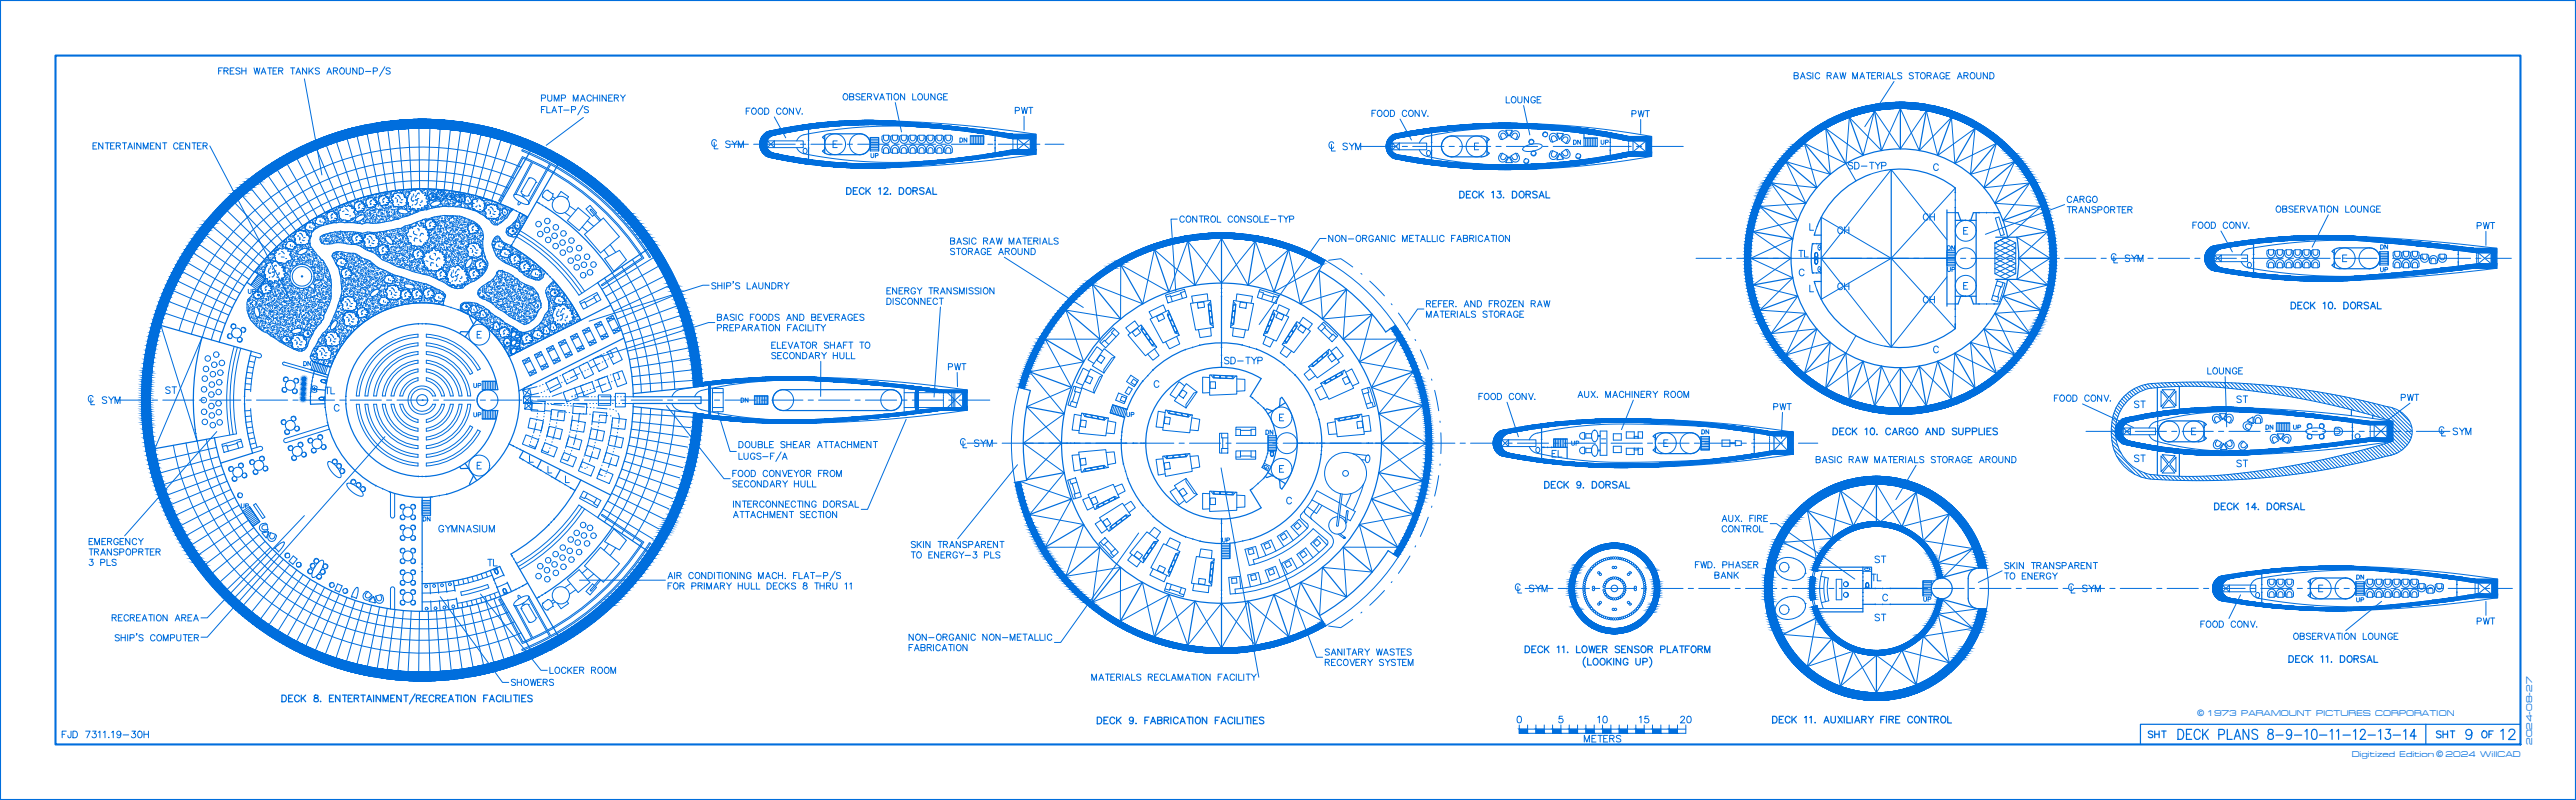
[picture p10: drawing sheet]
<svg xmlns="http://www.w3.org/2000/svg" width="737mm" height="229mm" viewBox="0 0 737 229" stroke-linecap="round" stroke-linejoin="round" font-family="sans-serif">
<defs><g id="words">
<text font-size="2.5" fill="#006edd" x="628.4" y="204.7">© 1973 PARAMOUNT PICTURES CORPORATION</text>
<g font-size="2.4" fill="#006edd">
<text x="724.1" y="212.9" transform="rotate(-90 724.1 212.9)">2024-08-27</text>
<text x="672.5" y="216.2">Digitized Edition © 2024 WillCAD</text>
</g>
</g></defs>
<!-- layer: G-DETL-PATT -->
<g fill="#006edd" stroke="#006edd" stroke-width=".29">
<path d="M348.7 66.6h1.2z"/>
<path d="M377.1 75.1h1.3l-.2 .4z"/>
<path d="M291.5 110h1.6l-.1 .7z"/>
<path d="M290.3 137.9l1.5-.3v.3z"/>
<path d="M377.8 177.8l.4-.3 .2 .3z"/>
<path d="M347.9 186.7h2.7z"/>
<path d="M397.8 93.8l1.2-.8 .6 .8z"/>
<path d="M398.6 158.2h1.8z"/>
<path d="M536.1 136.1h.9z"/>
<path d="M536.2 149h.8z"/>
<path d="M518.2 162.9l1.3 .4z"/>
<path d="M518.2 162.9h1.4l-.1 .4z"/>
<path d="M554.1 165.3h.2z"/>
<path d="M535.8 187.3h1.5z"/>
<path d="M535.4 200.2h2.3z"/>
<path d="M428.4 35.2h3.6z"/>
<path d="M428.4 48.4h3.7z"/>
<path d="M461.1 155.2h1.1z"/>
<path d="M460.6 181.1h2.1z"/>
<path d="M461.5 119.7h4.1z"/>
<path d="M461.5 133.6h4.1z"/>
<path d="M119.5 34.1h2.3z"/>
<path d="M224.7 107.7h2.6z"/>
<path d="M223.5 121h4.5z"/>
<path d="M119.4 194.6h2.7z"/>
<path d="M663.2 67.3h2.7z"/>
<path d="M662.3 80.3h4.1z"/>
<path d="M247.1 34.4h2.6z"/>
<path d="M246.4 48h3.6z"/>
<path d="M634.1 116.4h2.4z"/>
<path d="M633.8 130.2h3.4z"/>
<path d="M666.9 161.8h2.2z"/>
<path d="M665.2 174.5h5.3z"/>
<path d="M348.7 66.6h2.2zM347.7 66.6h3.2z"/>
<path d="M347.7 66.6h3.3zM347.6 66.6h3.4z"/>
<path d="M347.6 66.6h4.5zM346.5 66.6h5.6z"/>
<path d="M346.5 66.6h5.6zM346.5 66.6h5.6z"/>
<path d="M346.5 66.6l6.7 .1zM345.4 66.7h7.8z"/>
<path d="M345.4 66.7h7.8zM345.3 66.7h7.9z"/>
<path d="M345.3 66.7l9 .1zM344.3 66.8h10z"/>
<path d="M344.3 66.8h10.1zM344.2 66.8h10.2z"/>
<path d="M344.2 66.8l11.2 .1zM343.1 66.9h12.3z"/>
<path d="M343.1 66.9h12.4zM343.1 66.9h12.4z"/>
<path d="M343.1 66.9l13.5 .1zM342 67h14.6z"/>
<path d="M342 67h14.6zM342 67h14.6z"/>
<path d="M342 67l15.7 .1zM340.9 67.1h16.8z"/>
<path d="M340.9 67.1l16.8 .1zM340.8 67.2h16.9z"/>
<path d="M340.8 67.2l18 .1-1.1-.1zM339.8 67.3l1-.1 18 .1z"/>
<path d="M339.8 67.3h19zM339.7 67.3h19.1z"/>
<path d="M339.7 67.3l20.2 .2-1.1-.2zM338.7 67.5l1-.2 20.2 .2z"/>
<path d="M338.7 67.5h21.2zM338.6 67.5h21.3z"/>
<path d="M338.6 67.5l22.4 .2-1.1-.2zM337.6 67.7l1-.2 22.4 .2z"/>
<path d="M337.6 67.7h23.5zM337.5 67.7h23.6z"/>
<path d="M337.5 67.7l24.6 .2-1-.2zM336.5 67.9l1-.2 24.6 .2z"/>
<path d="M336.5 67.9l25.7 .1zM336.4 68h25.8z"/>
<path d="M336.4 68l26.4 .1zM335.8 68.1h27z"/>
<path d="M349.5 68.1h13.3zM349.5 68.1h13.3z"/>
<path d="M335.8 68.1h13.7zM335.8 68.1h12.6z"/>
<path d="M350 68.1h12.8zM350 68.1h12.8z"/>
<path d="M335.8 68.1h12.6zM335.7 68.1h11.6z"/>
<path d="M350.6 68.1h12.4zM350.6 68.1h12.4z"/>
<path d="M335.7 68.1h11.6zM335.4 68.2h10.8z"/>
<path d="M351.7 68.1l11.5 .1zM351.7 68.1l11.5 .1z"/>
<path d="M352.6 68.2h10.6zM352.6 68.2h10.6z"/>
<path d="M335.4 68.2h10.8zM335.3 68.2h10.5z"/>
<path d="M335.3 68.2h10.5zM335.2 68.2h9.9z"/>
<path d="M352.8 68.2l10.8 .1zM352.8 68.2l10.8 .1z"/>
<path d="M335.2 68.2h9.9zM334.8 68.3h9.2z"/>
<path d="M353.9 68.3l10.1 .1zM353.9 68.3l10.1 .1z"/>
<path d="M334.8 68.3h9.2zM334.3 68.4h8.6z"/>
<path d="M355 68.4l9.3 .1zM355 68.4l9.3 .1z"/>
<path d="M334.3 68.4h8.6zM334.2 68.5h8.4z"/>
<path d="M355.8 68.5h8.6zM355.8 68.5h8.6z"/>
<path d="M334.2 68.5h8.4zM333.8 68.6h8z"/>
<path d="M356.1 68.5l8.8 .1zM356.1 68.5l8.8 .1z"/>
<path d="M333.8 68.6l6.9 .1 1.1-.1zM333.3 68.7l.5-.1 6.9 .1z"/>
<path d="M357.2 68.6l8.2 .2zM357.2 68.6l8.2 .2z"/>
<path d="M333.3 68.7h7.4zM333.1 68.8h7.3z"/>
<path d="M358 68.8h7.5zM358 68.8h7.5z"/>
<path d="M333.1 68.8h7.3zM332.7 68.9h6.9z"/>
<path d="M358.3 68.8l7.9 .2-.7-.2zM358.3 68.8l7.9 .2h-6.8z"/>
<path d="M359.4 69l7.1 .1zM359.4 69l7.1 .1z"/>
<path d="M332.7 68.9l5.9 .2 1-.2zM332.1 69.1l.6-.2 5.9 .2z"/>
<path d="M332.1 69.1h6.5zM332 69.1h6.5z"/>
<path d="M359.9 69.1l6.9 .1zM359.9 69.1l6.9 .1z"/>
<path d="M332 69.1l5.4 .2 1.1-.2zM331.3 69.3l.7-.2 5.4 .2z"/>
<path d="M360.5 69.2l7 .2-.7-.2zM360.5 69.2l7 .2h-5.9z"/>
<path d="M361.6 69.4h6zM361.6 69.4h6z"/>
<path d="M331.3 69.3h6.1zM331 69.4h5.9z"/>
<path d="M331 69.4h5.9zM330.6 69.6h5.7z"/>
<path d="M361.6 69.4l6.7 .2-.7-.2zM361.6 69.4l6.7 .2h-5.6z"/>
<path d="M362.7 69.6l5.9 .1zM362.7 69.6l5.9 .1z"/>
<path d="M330.6 69.6l4.8 .2 .9-.2zM329.9 69.8l.7-.2 4.8 .2z"/>
<path d="M329.9 69.8h5.5zM329.8 69.8h5.4z"/>
<path d="M363.1 69.7l6 .2-.5-.2zM363.1 69.7l6 .2z"/>
<path d="M329.8 69.8l4.4 .3 1-.3zM329 70.1l.8-.3 4.4 .3z"/>
<path d="M363.8 69.9l5.9 .2-.6-.2zM363.8 69.9l5.9 .2h-5.2z"/>
<path d="M329 70.1h5.2zM328.9 70.1h5.1z"/>
<path d="M364.5 70.1l5.4 .1zM364.5 70.1l5.4 .1z"/>
<path d="M328.9 70.1l4.2 .3 .9-.3zM328.2 70.4l.7-.3 4.2 .3z"/>
<path d="M364.8 70.2l5.9 .3-.8-.3zM364.8 70.2l5.9 .3h-4.8z"/>
<path d="M365.9 70.5h4.8zM365.9 70.5h4.8z"/>
<path d="M328.2 70.4l4.4 .1 .5-.1zM327.8 70.5l.4-.1 4.4 .1z"/>
<path d="M327.8 70.5l4.2 .2 .6-.2zM327.4 70.7l.4-.2 4.2 .2z"/>
<path d="M365.9 70.5l5.6 .3-.8-.3zM365.9 70.5l5.6 .3h-4.5z"/>
<path d="M367 70.8l4.8 .1zM367 70.8l4.8 .1z"/>
<path d="M327.4 70.7l3.9 .2 .7-.2zM326.8 70.9l.6-.2 3.9 .2z"/>
<path d="M326.8 70.9h4.5zM326.5 71h4.5z"/>
<path d="M367.3 70.9l5.1 .3-.6-.3zM367.3 70.9l5.1 .3h-4.4z"/>
<path d="M368 71.2l4.8 .2-.4-.2zM368 71.2l4.8 .2h-4.3z"/>
<path d="M326.5 71l3.5 .4 1-.4zM325.7 71.4l.8-.4 3.5 .4z"/>
<path d="M325.7 71.4h4.3zM325.7 71.4h4.2z"/>
<path d="M368.5 71.4l4.7 .1-.4-.1zM368.5 71.4l4.7 .1h-4.2z"/>
<path d="M325.7 71.4l3.2 .4 1-.4zM324.8 71.8l.9-.4 3.2 .4z"/>
<path d="M369 71.5l4.8 .3-.6-.3zM369 71.5l4.8 .3h-4z"/>
<path d="M324.8 71.8h4.1zM324.7 71.8h4z"/>
<path d="M369.8 71.8l4.3 .1zM369.8 71.8l4.3 .1z"/>
<path d="M324.7 71.8l3.2 .4 .8-.4zM324 72.2l.7-.4 3.2 .4z"/>
<path d="M370.1 71.9l4.8 .4-.8-.4zM370.1 71.9l4.8 .4h-3.9z"/>
<path d="M324 72.2h3.9zM323.7 72.3h3.8z"/>
<path d="M371 72.3h4zM371 72.3h4z"/>
<path d="M323.7 72.3l3.1 .3 .7-.3zM323.1 72.6l.6-.3 3.1 .3z"/>
<path d="M371.1 72.3l4.7 .4-.8-.4zM371.1 72.3l4.7 .4h-3.7z"/>
<path d="M372.1 72.7l3.8 .1zM372.1 72.7l3.8 .1z"/>
<path d="M323.1 72.6l3.2 .2 .5-.2zM322.6 72.8l.5-.2 3.2 .2z"/>
<path d="M322.6 72.8l3.2 .2 .5-.2zM322.2 73l.4-.2 3.2 .2z"/>
<path d="M372.2 72.8l4.5 .4-.8-.4zM372.2 72.8l4.5 .4h-3.5z"/>
<path d="M373.2 73.2l3.7 .1zM373.2 73.2l3.7 .1z"/>
<path d="M322.2 73l3 .3 .6-.3zM321.6 73.3l.6-.3 3 .3z"/>
<path d="M321.6 73.3l3.2 .2 .4-.2zM321.3 73.5l.3-.2 3.2 .2z"/>
<path d="M373.3 73.3l4.3 .3-.7-.3zM373.3 73.3l4.3 .3h-3.4z"/>
<path d="M374.2 73.6l3.7 .2zM374.2 73.6l3.7 .2z"/>
<path d="M321.3 73.5l2.7 .3 .8-.3zM320.7 73.8l.6-.3 2.7 .3z"/>
<path d="M320.7 73.8h3.3zM320.4 73.9h3.4z"/>
<path d="M374.5 73.8l4 .3-.6-.3zM374.5 73.8l4 .3h-3.3z"/>
<path d="M375.2 74.1l3.7 .2-.4-.2zM375.2 74.1l3.7 .2h-3.3z"/>
<path d="M320.4 73.9l2.5 .5 .9-.5zM319.7 74.4l.7-.5 2.5 .5z"/>
<path d="M319.7 74.4h3.2zM319.6 74.4h3.2z"/>
<path d="M375.6 74.3l3.1 .3 .2-.3zM375.6 74.3l3.1 .3h-2.5z"/>
<path d="M319.6 74.4l2.2 .5 1-.5zM318.7 74.9l.9-.5 2.2 .5z"/>
<path d="M318.7 74.9h3.1zM318.7 74.9h3.1z"/>
<path d="M376.2 74.6l2.2 .5 .3-.5zM376.2 74.6l2.2 .5h-1.3z"/>
<path d="M318.7 74.9l2.1 .6 1-.6zM317.8 75.5l.9-.6 2.1 .6z"/>
<path d="M377.1 75.1l1.1 .4zM377.8 75.5h.4l-.1 .2z"/>
<path d="M317.8 75.5h3zM317.7 75.5h3.1z"/>
<path d="M317.7 75.5l2.2 .5 .9-.5zM316.9 76l.8-.5 2.2 .5z"/>
<path d="M316.9 76h3zM316.8 76.1h2.9z"/>
<path d="M316.8 76.1l2.1 .5 .8-.5zM316.1 76.6l.7-.5 2.1 .5z"/>
<path d="M316.1 76.6l2.6 .1 .2-.1zM315.8 76.7l.3-.1 2.6 .1z"/>
<path d="M315.8 76.7l2.2 .5 .7-.5zM315.2 77.2l.6-.5 2.2 .5z"/>
<path d="M315.2 77.2l2.5 .2 .3-.2zM314.9 77.4l.3-.2 2.5 .2z"/>
<path d="M314.9 77.4l2.2 .4 .6-.4zM314.3 77.8l.6-.4 2.2 .4z"/>
<path d="M314.3 77.8l2.4 .2 .4-.2zM314 78l.3-.2 2.4 .2z"/>
<path d="M314 78l2.1 .4 .6-.4zM313.5 78.4l.5-.4 2.1 .4z"/>
<path d="M313.5 78.4l2.2 .3 .4-.3zM313.1 78.7l.4-.3 2.2 .3z"/>
<path d="M313.1 78.7l2.1 .3 .5-.3zM312.7 79l.4-.3 2.1 .3z"/>
<path d="M312.7 79l2 .4 .5-.4zM312.2 79.4l.5-.4 2 .4z"/>
<path d="M312.2 79.4l2.1 .3 .4-.3zM311.8 79.7l.4-.3 2.1 .3z"/>
<path d="M311.8 79.7l2 .4 .5-.4zM311.3 80.1l.5-.4 2 .4z"/>
<path d="M311.3 80.1l2.2 .2 .3-.2zM311 80.3l.3-.2 2.2 .2z"/>
<path d="M311 80.3l1.9 .5 .6-.5zM310.5 80.8l.5-.5 1.9 .5z"/>
<path d="M310.5 80.8l2.1 .2 .3-.2zM310.2 81l.3-.2 2.1 .2z"/>
<path d="M310.2 81l1.8 .5 .6-.5zM309.6 81.5l.6-.5 1.8 .5z"/>
<path d="M309.6 81.5l2.1 .2 .3-.2zM309.4 81.7l.2-.2 2.1 .2z"/>
<path d="M309.4 81.7l1.7 .6 .6-.6zM308.8 82.3l.6-.6 1.7 .6z"/>
<path d="M308.8 82.3l2.1 .2 .2-.2zM308.6 82.5l.2-.2 2.1 .2z"/>
<path d="M308.6 82.5l1.6 .6 .7-.6zM307.9 83.1l.7-.6 1.6 .6z"/>
<path d="M307.9 83.1h2.3zM307.9 83.1l2.2 .1h-2.3z"/>
<path d="M307.8 83.2l1.6 .6 .7-.6zM307.1 83.8l.7-.6 1.6 .6z"/>
<path d="M307.1 83.8h2.3zM307 83.9h2.2z"/>
<path d="M307 83.9l1.5 .7 .7-.7zM307 83.9l1.5 .7h-2.2z"/>
<path d="M306.3 84.6h2.2zM306.3 84.6l2.1 .1z"/>
<path d="M306.3 84.7l1.4 .7 .7-.7zM306.3 84.7l1.4 .7h-2.1z"/>
<path d="M305.6 85.4h2.1zM305.6 85.4l2.1 .1z"/>
<path d="M305.5 85.5l1.4 .8 .8-.8zM305.5 85.5l1.4 .8h-2.1z"/>
<path d="M304.8 86.3h2.1zM304.8 86.3h2.1z"/>
<path d="M304.8 86.3l1.3 .8 .8-.8zM304.8 86.3l1.3 .8h-2z"/>
<path d="M304.1 87.1h2zM304.1 87.1h2z"/>
<path d="M304 87.1l1.4 .8 .7-.8zM304 87.1l1.4 .8h-2z"/>
<path d="M303.4 87.9h2zM303.4 87.9l1.9 .1z"/>
<path d="M303.3 88l1.4 .8 .6-.8zM303.3 88l1.4 .8h-2z"/>
<path d="M302.7 88.8h2zM302.7 88.8h1.9z"/>
<path d="M302.6 88.8l1.3 .8 .7-.8zM302.6 88.8l1.3 .8h-1.9z"/>
<path d="M302 89.6h1.9zM302 89.6l1.9 .1z"/>
<path d="M301.9 89.7l1.4 .8 .6-.8zM301.9 89.7l1.4 .8h-2z"/>
<path d="M301.3 90.5h2zM301.3 90.5l1.8 .1h-1.9z"/>
<path d="M301.2 90.6l1.4 .7 .5-.7zM301.2 90.6l1.4 .7h-1.9z"/>
<path d="M300.7 91.3l1.8 .2 .1-.2zM300.7 91.3l1.8 .2h-2z"/>
<path d="M300.5 91.5l1.4 .7 .6-.7zM300.5 91.5l1.4 .7h-1.9z"/>
<path d="M300 92.2l1.8 .2 .1-.2zM300 92.2l1.8 .2h-1.9z"/>
<path d="M299.9 92.4l1.4 .7 .5-.7zM299.9 92.4l1.4 .7h-1.9z"/>
<path d="M299.4 93.1l1.7 .3 .2-.3zM299.4 93.1l1.7 .3h-1.8z"/>
<path d="M299.3 93.4l1.4 .7 .4-.7zM299.3 93.4l1.4 .7h-1.9z"/>
<path d="M298.8 94.1l1.7 .2 .2-.2zM298.8 94.1l1.7 .2h-1.8z"/>
<path d="M298.7 94.3l1.3 .7 .5-.7zM298.7 94.3l1.3 .7h-1.8z"/>
<path d="M298.2 95l1.7 .3 .1-.3zM298.2 95l1.7 .3h-1.8z"/>
<path d="M298.1 95.3l1.4 .6 .4-.6zM298.1 95.3l1.4 .6h-1.8z"/>
<path d="M297.7 95.9l1.6 .3 .2-.3zM297.7 95.9l1.6 .3h-1.8z"/>
<path d="M297.5 96.2l1.4 .7 .4-.7zM297.5 96.2l1.4 .7h-1.8z"/>
<path d="M297.1 96.9l1.6 .3 .2-.3zM297.1 96.9l1.6 .3h-1.8z"/>
<path d="M296.9 97.2l1.4 .6 .4-.6zM296.9 97.2l1.4 .6h-1.7z"/>
<path d="M296.6 97.8l1.5 .4 .2-.4zM296.6 97.8l1.5 .4h-1.7z"/>
<path d="M296.4 98.2l1.4 .6 .3-.6zM296.4 98.2l1.4 .6h-1.7z"/>
<path d="M296.1 98.8l1.5 .4 .2-.4zM296.1 98.8l1.5 .4h-1.7z"/>
<path d="M295.9 99.2l1.4 .6 .3-.6zM295.9 99.2l1.4 .6h-1.7z"/>
<path d="M295.6 99.8l1.5 .4 .2-.4zM295.6 99.8l1.5 .4h-1.8z"/>
<path d="M295.3 100.2l1.5 .6 .3-.6zM295.3 100.2l1.5 .6h-1.7z"/>
<path d="M295.1 100.8l1.5 .4 .2-.4zM295.1 100.8l1.5 .4h-1.7z"/>
<path d="M294.9 101.2l1.4 .6 .3-.6zM294.9 101.2l1.4 .6h-1.7z"/>
<path d="M294.6 101.8l1.5 .4 .2-.4zM294.6 101.8l1.5 .4h-1.7z"/>
<path d="M294.4 102.2l1.4 .6 .3-.6zM294.4 102.2l1.4 .6h-1.6z"/>
<path d="M294.2 102.8l1.4 .5 .2-.5zM294.2 102.8l1.4 .5h-1.7z"/>
<path d="M293.9 103.3l1.5 .5 .2-.5zM293.9 103.3l1.5 .5h-1.7z"/>
<path d="M293.7 103.8l1.5 .5 .2-.5zM293.7 103.8l1.5 .5h-1.7z"/>
<path d="M293.5 104.3l1.5 .5 .2-.5zM293.5 104.3l1.5 .5h-1.7z"/>
<path d="M293.3 104.8l1.5 .5 .2-.5zM293.3 104.8l1.5 .5h-1.7z"/>
<path d="M293.1 105.3l1.5 .5 .2-.5zM293.1 105.3l1.5 .5h-1.7z"/>
<path d="M292.9 105.8l1.5 .6 .2-.6zM292.9 105.8l1.5 .6h-1.7z"/>
<path d="M292.7 106.4l1.5 .5 .2-.5zM292.7 106.4l1.5 .5h-1.6z"/>
<path d="M292.6 106.9l1.4 .6 .2-.6zM292.6 106.9l1.4 .6h-1.7z"/>
<path d="M292.3 107.5l1.5 .4 .2-.4zM292.3 107.5l1.5 .4h-1.6z"/>
<path d="M292.2 107.9l1.4 .6 .2-.6zM292.2 107.9l1.4 .6h-1.6z"/>
<path d="M292 108.5l1.5 .5 .1-.5zM292 108.5l1.5 .5h-1.6z"/>
<path d="M291.9 109l1.4 .6 .2-.6zM291.9 109l1.4 .6h-1.6z"/>
<path d="M291.7 109.6l1.4 .4 .2-.4zM291.7 109.6l1.4 .4h-1.6z"/>
<path d="M291.5 110l-.1 .7h1.6zM291.4 110.7h1.6l-.2 .4z"/>
<path d="M290.3 137.9l1.7 .8-.2-.8zM290.3 137.9l1.7 .8h-1.6z"/>
<path d="M290.4 138.7l1.7 .3-.1-.3zM290.4 138.7l1.7 .3h-1.6z"/>
<path d="M290.5 139l1.7 .8-.1-.8zM290.5 139l1.7 .8h-1.5z"/>
<path d="M290.7 139.8l1.6 .3-.1-.3zM290.7 139.8l1.6 .3h-1.6z"/>
<path d="M290.7 140.1l1.8 .7-.2-.7zM290.7 140.1l1.8 .7h-1.6z"/>
<path d="M290.9 140.8l1.7 .4-.1-.4zM290.9 140.8l1.7 .4h-1.6z"/>
<path d="M291 141.2l1.8 .7-.2-.7zM291 141.2l1.8 .7h-1.6z"/>
<path d="M291.2 141.9l1.7 .3-.1-.3zM291.2 141.9l1.7 .3h-1.6z"/>
<path d="M291.3 142.2l1.8 .8-.2-.8zM291.3 142.2l1.8 .8h-1.6z"/>
<path d="M291.5 143l1.7 .3-.1-.3zM291.5 143l1.7 .3h-1.6z"/>
<path d="M291.6 143.3l1.8 .8-.2-.8zM291.6 143.3l1.8 .8h-1.6z"/>
<path d="M291.8 144.1l1.7 .3-.1-.3zM291.8 144.1l1.7 .3h-1.6z"/>
<path d="M291.9 144.4l1.8 .7-.2-.7zM291.9 144.4l1.8 .7h-1.6z"/>
<path d="M292.1 145.1l1.8 .4-.2-.4zM292.1 145.1l1.8 .4h-1.7z"/>
<path d="M292.2 145.5l1.9 .7-.2-.7zM292.2 145.5l1.9 .7h-1.6z"/>
<path d="M292.5 146.2l1.7 .3-.1-.3zM292.5 146.2l1.7 .3h-1.6z"/>
<path d="M292.6 146.5l1.9 .7-.3-.7zM292.6 146.5l1.9 .7h-1.7z"/>
<path d="M292.8 147.2l1.8 .4-.1-.4zM292.8 147.2l1.8 .4h-1.6z"/>
<path d="M293 147.6l1.9 .7-.3-.7zM293 147.6l1.9 .7h-1.7z"/>
<path d="M293.2 148.3l1.8 .3-.1-.3zM293.2 148.3l1.8 .3h-1.6z"/>
<path d="M293.4 148.6l1.9 .7-.3-.7zM293.4 148.6l1.9 .7h-1.7z"/>
<path d="M293.6 149.3l1.9 .3-.2-.3zM293.6 149.3l1.9 .3h-1.7z"/>
<path d="M293.8 149.6l1.9 .7-.2-.7zM293.8 149.6l1.9 .7h-1.6z"/>
<path d="M294.1 150.3l1.8 .4-.2-.4zM294.1 150.3l1.8 .4h-1.7z"/>
<path d="M294.2 150.7l2 .6-.3-.6zM294.2 150.7l2 .6h-1.7z"/>
<path d="M294.5 151.3l1.9 .4-.2-.4zM294.5 151.3l1.9 .4h-1.7z"/>
<path d="M294.7 151.7l2 .6-.3-.6zM294.7 151.7l2 .6h-1.7z"/>
<path d="M295 152.3l1.9 .4-.2-.4zM295 152.3l1.9 .4h-1.7z"/>
<path d="M295.2 152.7l2 .6-.3-.6zM295.2 152.7l2 .6h-1.7z"/>
<path d="M295.5 153.3l1.9 .4-.2-.4zM295.5 153.3l1.9 .4h-1.7z"/>
<path d="M295.7 153.7l2 .6-.3-.6zM295.7 153.7l2 .6h-1.7z"/>
<path d="M296 154.3l1.9 .4-.2-.4zM296 154.3l1.9 .4h-1.7z"/>
<path d="M296.2 154.7l2 .6-.3-.6zM296.2 154.7l2 .6h-1.7z"/>
<path d="M296.5 155.3l2 .4-.3-.4zM296.5 155.3l2 .4h-1.8z"/>
<path d="M296.7 155.7l2.1 .5-.3-.5zM296.7 155.7l2.1 .5h-1.8z"/>
<path d="M297 156.2l2 .5-.2-.5zM297 156.2l2 .5h-1.8z"/>
<path d="M297.2 156.7l2.1 .5-.3-.5zM297.2 156.7l2.1 .5h-1.7z"/>
<path d="M297.6 157.2l2 .4-.3-.4zM297.6 157.2l2 .4h-1.8z"/>
<path d="M297.8 157.6l2.1 .5-.3-.5zM297.8 157.6l2.1 .5h-1.8z"/>
<path d="M298.1 158.1l2.1 .5-.3-.5zM298.1 158.1l2.1 .5h-1.8z"/>
<path d="M298.4 158.6l2.1 .5-.3-.5zM298.4 158.6l2.1 .5h-1.8z"/>
<path d="M298.7 159.1l2.2 .4-.4-.4zM298.7 159.1l2.2 .4h-1.9z"/>
<path d="M299 159.5l2.2 .5-.3-.5zM299 159.5l2.2 .5h-1.9z"/>
<path d="M299.3 160l2.2 .5-.3-.5zM299.3 160l2.2 .5h-1.9z"/>
<path d="M299.6 160.5l2.2 .4-.3-.4zM299.6 160.5l2.2 .4h-1.9z"/>
<path d="M299.9 160.9l2.3 .5-.4-.5zM299.9 160.9l2.3 .5h-1.9z"/>
<path d="M300.3 161.4l2.2 .4-.3-.4zM300.3 161.4l2.2 .4h-1.9z"/>
<path d="M300.6 161.8l2.2 .5-.3-.5zM300.6 161.8l2.2 .5h-1.9z"/>
<path d="M300.9 162.3l2.2 .4-.3-.4zM300.9 162.3l2.2 .4h-1.9z"/>
<path d="M301.2 162.7l2.4 .5-.5-.5zM301.2 162.7l2.4 .5h-2z"/>
<path d="M301.6 163.2l2.2 .3-.2-.3zM301.6 163.2l2.2 .3h-1.9z"/>
<path d="M301.9 163.5l2.4 .6-.5-.6zM301.9 163.5l2.4 .6h-2z"/>
<path d="M302.3 164.1l2.3 .3-.3-.3zM302.3 164.1l2.3 .3h-2z"/>
<path d="M302.6 164.4l2.4 .5-.4-.5zM302.6 164.4l2.4 .5h-2z"/>
<path d="M303 164.9l2.3 .3-.3-.3zM303 164.9l2.3 .3h-2z"/>
<path d="M303.3 165.2l2.5 .6-.5-.6zM303.3 165.2l2.5 .6h-2.1z"/>
<path d="M303.7 165.8l2.3 .3-.2-.3zM303.7 165.8l2.3 .3h-2z"/>
<path d="M304 166.1l2.5 .5-.5-.5zM304 166.1l2.5 .5h-2z"/>
<path d="M304.5 166.6l2.3 .3-.3-.3zM304.5 166.6l2.3 .3h-2.1z"/>
<path d="M304.7 166.9l2.6 .6-.5-.6zM304.7 166.9l2.6 .6h-2.1z"/>
<path d="M305.2 167.5l2.3 .2-.2-.2zM305.2 167.5l2.3 .2h-2.1z"/>
<path d="M305.4 167.7l2.7 .6-.6-.6zM305.4 167.7l2.7 .6h-2.1z"/>
<path d="M306 168.3l2.3 .2-.2-.2zM306 168.3l2.3 .2h-2.1z"/>
<path d="M306.2 168.5l2.8 .6-.7-.6zM306.2 168.5l2.8 .6h-2.2z"/>
<path d="M306.8 169.1l2.3 .1-.1-.1zM306.8 169.1l2.3 .1h-2.2z"/>
<path d="M306.9 169.2l2.9 .7-.7-.7zM306.9 169.2l2.9 .7h-2.2z"/>
<path d="M307.6 169.9l2.4 .1zM307.6 169.9l2.4 .1z"/>
<path d="M307.7 170l3 .6-.7-.6zM307.7 170l3 .6h-2.3z"/>
<path d="M308.4 170.6l2.4 .1zM308.4 170.6l2.4 .1z"/>
<path d="M308.5 170.7l3 .7-.7-.7zM308.5 170.7l3 .7h-2.3z"/>
<path d="M309.2 171.4l2.4 .1zM309.2 171.4l2.4 .1z"/>
<path d="M309.3 171.5l3.1 .6-.8-.6zM309.3 171.5l3.1 .6h-2.4z"/>
<path d="M310 172.1l2.5 .1zM310 172.1l2.5 .1z"/>
<path d="M310.1 172.2l3.2 .6-.8-.6zM310.1 172.2l3.2 .6h-2.4z"/>
<path d="M310.9 172.8l2.5 .1zM310.9 172.8l2.5 .1z"/>
<path d="M310.9 172.9l3.3 .6-.8-.6zM310.9 172.9l3.3 .6h-2.5z"/>
<path d="M311.7 173.5l2.6 .1zM311.7 173.5l2.6 .1z"/>
<path d="M311.7 173.6l3.4 .6-.8-.6zM311.7 173.6l3.4 .6h-2.5z"/>
<path d="M312.6 174.2h2.6zM312.6 174.2h2.6z"/>
<path d="M312.6 174.2l3.5 .6-.9-.6zM312.6 174.2l3.5 .6h-2.7z"/>
<path d="M313.4 174.8l2.8 .1zM313.4 174.8l2.8 .1z"/>
<path d="M313.5 174.9l3.5 .6-.8-.6zM313.5 174.9l3.5 .6h-2.7z"/>
<path d="M314.3 175.5l2.9 .1zM314.3 175.5l2.9 .1z"/>
<path d="M314.4 175.6l3.5 .5-.7-.5zM314.4 175.6l3.5 .5h-2.8z"/>
<path d="M315.1 176.1l3 .1zM315.1 176.1l3 .1z"/>
<path d="M315.3 176.2l3.5 .5-.7-.5zM315.3 176.2l3.5 .5h-2.8z"/>
<path d="M316 176.7l3.2 .1-.4-.1zM316 176.7l3.2 .1h-2.9z"/>
<path d="M316.3 176.8l3.5 .4-.6-.4zM316.3 176.8l3.5 .4h-2.9z"/>
<path d="M316.9 177.2l3.3 .2-.4-.2zM316.9 177.2l3.3 .2h-3z"/>
<path d="M317.2 177.4l3.6 .4-.6-.4zM317.2 177.4l3.6 .4h-3.1z"/>
<path d="M317.7 177.8l3.6 .2-.5-.2zM317.7 177.8l3.6 .2h-3.1z"/>
<path d="M377.8 177.8l.7 .3-.1-.3zM377.3 178.1l.5-.3 .7 .3z"/>
<path d="M318.2 178l3.5 .3-.4-.3zM318.2 178l3.5 .3h-3.1z"/>
<path d="M377.3 178.1l1.5 .5-.3-.5zM376.3 178.6l1-.5 1.5 .5z"/>
<path d="M318.6 178.3l3.7 .3-.6-.3zM318.6 178.3l3.7 .3h-3.2z"/>
<path d="M319.1 178.6l3.6 .2-.4-.2zM319.1 178.6l3.6 .2h-3.2z"/>
<path d="M376.3 178.6l2.7 .3-.2-.3zM375.7 178.9l.6-.3 2.7 .3z"/>
<path d="M375.7 178.9l2.9 .2 .4-.2zM375.3 179.1l.4-.2 2.9 .2z"/>
<path d="M319.5 178.8l3.9 .4-.7-.4zM319.5 178.8l3.9 .4h-3.3z"/>
<path d="M320.1 179.2l3.6 .1-.3-.1zM320.1 179.2l3.6 .1h-3.3z"/>
<path d="M375.3 179.1l2.7 .3 .6-.3zM374.6 179.4l.7-.3 2.7 .3z"/>
<path d="M374.6 179.4l3.1 .2 .3-.2zM374.3 179.6l.3-.2 3.1 .2z"/>
<path d="M320.4 179.3l4.1 .4-.8-.4zM320.4 179.3l4.1 .4h-3.4z"/>
<path d="M321.1 179.7l3.6 .1zM321.1 179.7l3.6 .1z"/>
<path d="M374.3 179.6l2.7 .3 .7-.3zM373.5 179.9l.8-.3 2.7 .3z"/>
<path d="M373.5 179.9h3.5zM373.3 180h3.5z"/>
<path d="M321.3 179.8l4.4 .4-1-.4zM321.3 179.8l4.4 .4h-3.6z"/>
<path d="M322.1 180.2h3.6zM322.1 180.2h3.6z"/>
<path d="M373.3 180l2.7 .4 .8-.4zM372.4 180.4l.9-.4 2.7 .4z"/>
<path d="M372.4 180.4h3.6zM372.3 180.5h3.6z"/>
<path d="M322.2 180.2l4.6 .5-1.1-.5zM322.2 180.2l4.6 .5h-3.8z"/>
<path d="M323 180.7h3.8zM323 180.7h3.8z"/>
<path d="M372.3 180.5l2.8 .4 .8-.4zM371.2 180.9l1.1-.4 2.8 .4z"/>
<path d="M371.2 180.9h3.9zM371.2 180.9h3.8z"/>
<path d="M323.1 180.7l4.7 .4-1-.4zM323.1 180.7l4.7 .4h-3.9z"/>
<path d="M323.9 181.1l4.1 .1zM323.9 181.1l4.1 .1z"/>
<path d="M371.2 180.9l3 .4 .8-.4zM370.2 181.3l1-.4 3 .4z"/>
<path d="M370.2 181.3h4zM370 181.4h4z"/>
<path d="M324.1 181.2l4.7 .3-.8-.3zM324.1 181.2l4.7 .3h-4z"/>
<path d="M324.8 181.5l4.4 .1zM324.8 181.5l4.4 .1z"/>
<path d="M370 181.4l3.3 .3 .7-.3zM369.2 181.7l.8-.3 3.3 .3z"/>
<path d="M369.2 181.7h4.1zM368.8 181.9h4.2z"/>
<path d="M325.1 181.6l4.8 .3-.7-.3zM325.1 181.6l4.8 .3h-4.2z"/>
<path d="M368.8 181.9l3.6 .2 .6-.2zM368.1 182.1l.7-.2 3.6 .2z"/>
<path d="M325.7 181.9l4.8 .2-.6-.2zM325.7 181.9l4.8 .2h-4.4z"/>
<path d="M326.1 182.1l4.8 .1zM326.1 182.1l4.8 .1z"/>
<path d="M368.1 182.1l3.9 .2 .4-.2zM367.5 182.3l.6-.2 3.9 .2z"/>
<path d="M367.5 182.3l4.1 .1 .4-.1zM367 182.4l.5-.1 4.1 .1z"/>
<path d="M326.5 182.2l5.3 .3-.9-.3zM326.5 182.2l5.3 .3h-4.6z"/>
<path d="M327.2 182.5l4.8 .1zM327.2 182.5l4.8 .1z"/>
<path d="M367 182.4l3.9 .3 .7-.3zM366.2 182.7l.8-.3 3.9 .3z"/>
<path d="M366.2 182.7h4.7zM366 182.8h4.8z"/>
<path d="M327.4 182.6l5.7 .3-1.1-.3zM327.4 182.6l5.7 .3h-4.9z"/>
<path d="M328.2 182.9h4.9zM328.2 182.9h4.9z"/>
<path d="M366 182.8l3.9 .3 .9-.3zM364.9 183.1l1.1-.3 3.9 .3z"/>
<path d="M364.9 183.1h5zM364.8 183.1h5.1z"/>
<path d="M328.2 182.9l5.9 .3-1-.3zM328.2 182.9l5.9 .3h-5.1z"/>
<path d="M329 183.2l5.5 .1zM329 183.2l5.5 .1z"/>
<path d="M364.8 183.1l4.3 .3 .8-.3zM363.8 183.4l1-.3 4.3 .3z"/>
<path d="M363.8 183.4h5.3zM363.4 183.5h5.4z"/>
<path d="M329.3 183.3l5.9 .2-.7-.2zM329.3 183.3l5.9 .2h-5.4z"/>
<path d="M363.4 183.5l5 .1 .4-.1zM362.8 183.6l.6-.1 5 .1z"/>
<path d="M329.8 183.5l6.2 .2-.8-.2zM329.8 183.5l6.2 .2h-5.7z"/>
<path d="M330.3 183.7h6zM330.3 183.7h6z"/>
<path d="M362.8 183.6l4.9 .2 .7-.2zM361.9 183.8l.9-.2 4.9 .2z"/>
<path d="M361.9 183.8h5.8zM361.7 183.9h5.9z"/>
<path d="M330.6 183.7l6.8 .3-1.1-.3zM330.6 183.7l6.8 .3h-6.1z"/>
<path d="M331.3 184h6.3zM331.3 184h6.3z"/>
<path d="M361.7 183.9l5.2 .2 .7-.2zM360.6 184.1l1.1-.2 5.2 .2z"/>
<path d="M360.6 184.1h6.3zM360.2 184.2h6.5z"/>
<path d="M331.4 184l7.1 .2-.9-.2zM331.4 184l7.1 .2h-6.5z"/>
<path d="M360.2 184.2h6.5zM359.5 184.3h6.7z"/>
<path d="M332 184.2l7.3 .1zM332 184.2l7.3 .1z"/>
<path d="M332.5 184.3l7.1 .1zM332.5 184.3l7.1 .1z"/>
<path d="M359.5 184.3l6.1 .2 .6-.2zM358.5 184.5l1-.2 6.1 .2z"/>
<path d="M358.5 184.5h7.1zM358.4 184.5h7.2z"/>
<path d="M332.7 184.4l8 .1-1.1-.1zM332.7 184.4l8 .1h-7.4z"/>
<path d="M333.3 184.5l7.9 .1zM333.3 184.5l7.9 .1z"/>
<path d="M358.4 184.5l6.6 .1 .6-.1zM357.3 184.6l1.1-.1 6.6 .1z"/>
<path d="M333.5 184.6l8.3 .1zM333.5 184.6l8.3 .1z"/>
<path d="M357.3 184.6h7.7zM356.3 184.8h8.2z"/>
<path d="M356.3 184.8h8.2zM356.2 184.8h8.2z"/>
<path d="M333.8 184.7l9.1 .1zM333.8 184.7l9.1 .1z"/>
<path d="M356.2 184.8h8.2zM355.1 184.9h8.9z"/>
<path d="M334.3 184.8l9.3 .1zM334.3 184.8l9.3 .1z"/>
<path d="M334.6 184.9h9.4zM334.6 184.9h9.4z"/>
<path d="M355.1 184.9h8.9zM354 185h9.6z"/>
<path d="M354 185h9.6zM353.5 185h9.9z"/>
<path d="M334.8 184.9l10.3 .1zM334.8 184.9l10.3 .1z"/>
<path d="M353.5 185h9.9zM352.9 185.1h10.3z"/>
<path d="M335.2 185l11 .1zM335.2 185l11 .1z"/>
<path d="M352.9 185.1h10.3zM351.8 185.1h11.2z"/>
<path d="M335.4 185.1l11.9 .1zM335.4 185.1l11.9 .1z"/>
<path d="M335.7 185.2h12.3zM335.7 185.2h12.3z"/>
<path d="M351.8 185.1h11.2zM350.6 185.2h12.2z"/>
<path d="M335.7 185.2h12.7zM335.7 185.2h12.7z"/>
<path d="M350.6 185.2h12.2zM349.5 185.2h13.3z"/>
<path d="M335.8 185.2h13.7zM335.8 185.2h13.7z"/>
<path d="M335.8 185.2h27zM335.8 185.2l26.6 .1z"/>
<path d="M336.2 185.3h26.2zM336.2 185.3l25.6 .1z"/>
<path d="M336.8 185.4h25zM336.8 185.4l24.5 .1z"/>
<path d="M337.3 185.5h24zM337.3 185.5l23.4 .1z"/>
<path d="M337.9 185.6h22.8zM337.9 185.6l22.3 .1z"/>
<path d="M338.4 185.7h21.8zM338.4 185.7l21.2 .1z"/>
<path d="M339 185.8h20.6zM339 185.8l20.1 .1z"/>
<path d="M339.5 185.9h19.6zM339.5 185.9l19 .1z"/>
<path d="M340.1 186h18.4zM340.1 186l17.8 .1z"/>
<path d="M340.6 186.1h17.3zM340.6 186.1l16.7 .1z"/>
<path d="M341.2 186.2h16.1zM341.2 186.2h15.6z"/>
<path d="M341.8 186.2h15zM341.8 186.2l14.4 .1z"/>
<path d="M342.3 186.3h13.9zM342.3 186.3l13.4 .1z"/>
<path d="M342.9 186.4h12.8zM342.9 186.4h12.2z"/>
<path d="M343.4 186.4h11.7zM343.4 186.4l11.2 .1z"/>
<path d="M344 186.5h10.6zM344 186.5h10z"/>
<path d="M344.6 186.5h9.4zM344.6 186.5l8.9 .1z"/>
<path d="M345.1 186.6h8.4zM345.1 186.6h7.8z"/>
<path d="M345.7 186.6h7.2zM345.7 186.6h6.7z"/>
<path d="M346.2 186.6h6.2zM346.2 186.6l5.5 .1z"/>
<path d="M346.8 186.7h4.9zM346.8 186.7h4.5z"/>
<path d="M347.4 186.7h3.9zM347.4 186.7h3.2z"/>
<path d="M347.9 186.7h2.2zM348.6 186.7h1.5z"/>
<path d="M397.8 93.8l1.9 .1zM397.8 93.8l1.9 .1z"/>
<path d="M397.8 93.9l2.4 .8-.5-.8zM397.8 93.9l2.4 .8h-1.8z"/>
<path d="M398.4 94.7l1.9 .1zM398.4 94.7l1.9 .1z"/>
<path d="M398.4 94.8l2.4 .9-.5-.9zM398.4 94.8l2.4 .9h-1.8z"/>
<path d="M399 95.7l1.8 .1zM399 95.7l1.8 .1z"/>
<path d="M399 95.8l2.3 .8-.5-.8zM399 95.8l2.3 .8h-1.7z"/>
<path d="M399.6 96.6l1.8 .2zM399.6 96.6l1.8 .2z"/>
<path d="M399.6 96.8l2.3 .8-.5-.8zM399.6 96.8l2.3 .8h-1.8z"/>
<path d="M400.1 97.6l1.9 .1-.1-.1zM400.1 97.6l1.9 .1h-1.8z"/>
<path d="M400.2 97.7l2.2 .8-.4-.8zM400.2 97.7l2.2 .8h-1.8z"/>
<path d="M400.6 98.5l1.9 .2-.1-.2zM400.6 98.5l1.9 .2h-1.8z"/>
<path d="M400.7 98.7l2.2 .8-.4-.8zM400.7 98.7l2.2 .8h-1.7z"/>
<path d="M401.2 99.5l1.8 .2-.1-.2zM401.2 99.5l1.8 .2h-1.7z"/>
<path d="M401.3 99.7l2.1 .8-.4-.8zM401.3 99.7l2.1 .8h-1.7z"/>
<path d="M401.7 100.5l1.8 .2-.1-.2zM401.7 100.5l1.8 .2h-1.7z"/>
<path d="M401.8 100.7l2 .8-.3-.8zM401.8 100.7l2 .8h-1.6z"/>
<path d="M402.2 101.5l1.8 .2-.2-.2zM402.2 101.5l1.8 .2h-1.7z"/>
<path d="M402.3 101.7l2 .8-.3-.8zM402.3 101.7l2 .8h-1.7z"/>
<path d="M402.6 102.5l1.8 .2-.1-.2zM402.6 102.5l1.8 .2h-1.7z"/>
<path d="M402.7 102.7l2 .8-.3-.8zM402.7 102.7l2 .8h-1.6z"/>
<path d="M403.1 103.5l1.7 .3-.1-.3zM403.1 103.5l1.7 .3h-1.6z"/>
<path d="M403.2 103.8l1.9 .7-.3-.7zM403.2 103.8l1.9 .7h-1.6z"/>
<path d="M403.5 104.5l1.8 .3-.2-.3zM403.5 104.5l1.8 .3h-1.7z"/>
<path d="M403.6 104.8l1.9 .7-.2-.7zM403.6 104.8l1.9 .7h-1.6z"/>
<path d="M403.9 105.5l1.8 .4-.2-.4zM403.9 105.5l1.8 .4h-1.7z"/>
<path d="M404 105.9l1.9 .7-.2-.7zM404 105.9l1.9 .7h-1.6z"/>
<path d="M404.3 106.6l1.7 .3-.1-.3zM404.3 106.6l1.7 .3h-1.6z"/>
<path d="M404.4 106.9l1.9 .7-.3-.7zM404.4 106.9l1.9 .7h-1.7z"/>
<path d="M404.6 107.6l1.8 .4-.1-.4zM404.6 107.6l1.8 .4h-1.6z"/>
<path d="M404.8 108l1.8 .6-.2-.6zM404.8 108l1.8 .6h-1.6z"/>
<path d="M405 108.6l1.7 .4-.1-.4zM405 108.6l1.7 .4h-1.6z"/>
<path d="M405.1 109l1.8 .7-.2-.7zM405.1 109l1.8 .7h-1.6z"/>
<path d="M405.3 109.7l1.8 .4-.2-.4zM405.3 109.7l1.8 .4h-1.7z"/>
<path d="M405.4 110.1l1.8 .7-.1-.7zM405.4 110.1l1.8 .7h-1.6z"/>
<path d="M405.6 110.8l1.7 .4-.1-.4zM405.6 110.8l1.7 .4h-1.5z"/>
<path d="M405.8 111.2l1.7 .6-.2-.6zM405.8 111.2l1.7 .6h-1.6z"/>
<path d="M405.9 111.8l1.7 .5-.1-.5zM405.9 111.8l1.7 .5h-1.6z"/>
<path d="M406 112.3l1.8 .6-.2-.6zM406 112.3l1.8 .6h-1.6z"/>
<path d="M406.2 112.9l1.7 .4-.1-.4zM406.2 112.9l1.7 .4h-1.6z"/>
<path d="M406.3 113.3l1.7 .7-.1-.7zM406.3 113.3l1.7 .7h-1.6z"/>
<path d="M406.4 114l1.7 .4-.1-.4zM406.4 114l1.7 .4h-1.6z"/>
<path d="M406.5 114.4l1.7 .6-.1-.6zM406.5 114.4l1.7 .6h-1.5z"/>
<path d="M406.7 115l1.6 .5-.1-.5zM406.7 115l1.6 .5h-1.5z"/>
<path d="M406.8 115.5l1.6 .6-.1-.6zM406.8 115.5l1.6 .6h-1.5z"/>
<path d="M406.9 116.1l1.6 .5-.1-.5zM406.9 116.1l1.6 .5h-1.5z"/>
<path d="M407 116.6l1.6 .6-.1-.6zM407 116.6l1.6 .6h-1.5z"/>
<path d="M407.1 117.2l1.6 .5-.1-.5zM407.1 117.2l1.6 .5h-1.5z"/>
<path d="M407.2 117.7l1.6 .6-.1-.6zM407.2 117.7l1.6 .6h-1.6z"/>
<path d="M407.2 118.3l1.7 .5-.1-.5zM407.2 118.3l1.7 .5h-1.6z"/>
<path d="M407.3 118.8l1.6 .6v-.6zM407.3 118.8l1.6 .6h-1.5z"/>
<path d="M407.4 119.4l1.6 .6-.1-.6zM407.4 119.4l1.6 .6h-1.6z"/>
<path d="M407.4 120l1.7 .5-.1-.5zM407.4 120l1.7 .5h-1.6z"/>
<path d="M407.5 120.5l1.6 .6v-.6zM407.5 120.5l1.6 .6h-1.5z"/>
<path d="M407.6 121.1l1.6 .5-.1-.5zM407.6 121.1l1.6 .5h-1.6z"/>
<path d="M407.6 121.6l1.6 .6v-.6zM407.6 121.6l1.6 .6h-1.5z"/>
<path d="M407.7 122.2l1.5 .5v-.5zM407.7 122.2l1.5 .5h-1.5z"/>
<path d="M407.7 122.7l1.6 .6-.1-.6zM407.7 122.7l1.6 .6h-1.6z"/>
<path d="M407.7 123.3l1.6 .5v-.5zM407.7 123.3l1.6 .5h-1.5z"/>
<path d="M407.8 123.8l1.5 .6v-.6zM407.8 123.8l1.5 .6h-1.5z"/>
<path d="M407.8 124.4l1.5 .5v-.5zM407.8 124.4l1.5 .5h-1.5z"/>
<path d="M407.8 124.9l1.6 .6-.1-.6zM407.8 124.9l1.6 .6h-1.6z"/>
<path d="M407.8 125.5l1.6 .5v-.5zM407.8 125.5l1.6 .5h-1.6z"/>
<path d="M407.8 126l1.6 .6v-.6zM407.8 126l1.6 .6h-1.6z"/>
<path d="M407.8 126.6l1.6 .5v-.5zM407.8 126.6l1.6 .5h-1.6z"/>
<path d="M407.8 127.1l1.6 .7v-.7zM407.8 127.1l1.6 .7h-1.6z"/>
<path d="M407.8 127.8l1.5 .4 .1-.4zM407.8 127.8l1.5 .4h-1.5z"/>
<path d="M407.8 128.2l1.5 .7v-.7zM407.8 128.2l1.5 .7h-1.5z"/>
<path d="M407.8 128.9l1.5 .4v-.4zM407.8 128.9l1.5 .4h-1.5z"/>
<path d="M407.8 129.3l1.5 .7v-.7zM407.8 129.3l1.5 .7h-1.6z"/>
<path d="M407.7 130l1.6 .4v-.4zM407.7 130l1.6 .4h-1.6z"/>
<path d="M407.7 130.4l1.5 .7 .1-.7zM407.7 130.4l1.5 .7h-1.5z"/>
<path d="M407.7 131.1l1.5 .4v-.4zM407.7 131.1l1.5 .4h-1.6z"/>
<path d="M407.6 131.5l1.5 .7 .1-.7zM407.6 131.5l1.5 .7h-1.5z"/>
<path d="M407.6 132.2l1.5 .4v-.4zM407.6 132.2l1.5 .4h-1.6z"/>
<path d="M407.5 132.6l1.5 .7 .1-.7zM407.5 132.6l1.5 .7h-1.5z"/>
<path d="M407.5 133.3l1.5 .4v-.4zM407.5 133.3l1.5 .4h-1.6z"/>
<path d="M407.4 133.7l1.5 .7 .1-.7zM407.4 133.7l1.5 .7h-1.6z"/>
<path d="M407.3 134.4l1.5 .4 .1-.4zM407.3 134.4l1.5 .4h-1.5z"/>
<path d="M407.3 134.8l1.4 .7 .1-.7zM407.3 134.8l1.4 .7h-1.5z"/>
<path d="M407.2 135.5l1.5 .4v-.4zM407.2 135.5l1.5 .4h-1.6z"/>
<path d="M407.1 135.9l1.4 .7 .2-.7zM407.1 135.9l1.4 .7h-1.5z"/>
<path d="M407 136.6l1.5 .4v-.4zM407 136.6l1.5 .4h-1.6z"/>
<path d="M406.9 137l1.4 .7 .2-.7zM406.9 137l1.4 .7h-1.5z"/>
<path d="M406.8 137.7l1.5 .3v-.3zM406.8 137.7l1.5 .3h-1.6z"/>
<path d="M406.7 138l1.4 .8 .2-.8zM406.7 138l1.4 .8h-1.5z"/>
<path d="M406.6 138.8l1.5 .3v-.3zM406.6 138.8l1.5 .3h-1.6z"/>
<path d="M406.5 139.1l1.4 .7 .2-.7zM406.5 139.1l1.4 .7h-1.6z"/>
<path d="M406.3 139.8l1.5 .4 .1-.4zM406.3 139.8l1.5 .4h-1.6z"/>
<path d="M406.2 140.2l1.4 .7 .2-.7zM406.2 140.2l1.4 .7h-1.5z"/>
<path d="M406.1 140.9l1.5 .4v-.4zM406.1 140.9l1.5 .4h-1.6z"/>
<path d="M406 141.3l1.4 .7 .2-.7zM406 141.3l1.4 .7h-1.6z"/>
<path d="M405.8 142l1.5 .3 .1-.3zM405.8 142l1.5 .3h-1.6z"/>
<path d="M405.7 142.3l1.4 .8 .2-.8zM405.7 142.3l1.4 .8h-1.6z"/>
<path d="M405.5 143.1l1.5 .3 .1-.3zM405.5 143.1l1.5 .3h-1.6z"/>
<path d="M405.4 143.4l1.4 .7 .2-.7zM405.4 143.4l1.4 .7h-1.6z"/>
<path d="M405.2 144.1l1.5 .3 .1-.3zM405.2 144.1l1.5 .3h-1.6z"/>
<path d="M405.1 144.4l1.3 .8 .3-.8zM405.1 144.4l1.3 .8h-1.6z"/>
<path d="M404.8 145.2l1.5 .3 .1-.3zM404.8 145.2l1.5 .3h-1.6z"/>
<path d="M404.7 145.5l1.4 .7 .2-.7zM404.7 145.5l1.4 .7h-1.6z"/>
<path d="M404.5 146.2l1.5 .3 .1-.3zM404.5 146.2l1.5 .3h-1.6z"/>
<path d="M404.4 146.5l1.3 .8 .3-.8zM404.4 146.5l1.3 .8h-1.6z"/>
<path d="M404.1 147.3l1.5 .3 .1-.3zM404.1 147.3l1.5 .3h-1.6z"/>
<path d="M404 147.6l1.3 .7 .3-.7zM404 147.6l1.3 .7h-1.6z"/>
<path d="M403.7 148.3l1.5 .3 .1-.3zM403.7 148.3l1.5 .3h-1.6z"/>
<path d="M403.6 148.6l1.3 .8 .3-.8zM403.6 148.6l1.3 .8h-1.7z"/>
<path d="M403.2 149.4l1.6 .2 .1-.2zM403.2 149.4l1.6 .2h-1.7z"/>
<path d="M403.1 149.6l1.4 .8 .3-.8zM403.1 149.6l1.4 .8h-1.7z"/>
<path d="M402.8 150.4l1.6 .2 .1-.2zM402.8 150.4l1.6 .2h-1.7z"/>
<path d="M402.7 150.6l1.3 .8 .4-.8zM402.7 150.6l1.3 .8h-1.7z"/>
<path d="M402.3 151.4l1.6 .2 .1-.2zM402.3 151.4l1.6 .2h-1.7z"/>
<path d="M402.2 151.6l1.4 .8 .3-.8zM402.2 151.6l1.4 .8h-1.7z"/>
<path d="M401.9 152.4l1.6 .2 .1-.2zM401.9 152.4l1.6 .2h-1.7z"/>
<path d="M401.8 152.6l1.3 .8 .4-.8zM401.8 152.6l1.3 .8h-1.7z"/>
<path d="M401.4 153.4l1.6 .2 .1-.2zM401.4 153.4l1.6 .2h-1.7z"/>
<path d="M401.3 153.6l1.3 .8 .4-.8zM401.3 153.6l1.3 .8h-1.8z"/>
<path d="M400.8 154.4l1.7 .2 .1-.2zM400.8 154.4l1.7 .2h-1.8z"/>
<path d="M400.7 154.6l1.4 .8 .4-.8zM400.7 154.6l1.4 .8h-1.8z"/>
<path d="M400.3 155.4l1.7 .1 .1-.1zM400.3 155.4l1.7 .1h-1.8z"/>
<path d="M400.2 155.5l1.3 .8 .5-.8zM400.2 155.5l1.3 .8h-1.8z"/>
<path d="M399.7 156.3h1.8zM399.7 156.3l1.7 .2h-1.7z"/>
<path d="M399.7 156.5l1.3 .8 .4-.8zM399.7 156.5l1.3 .8h-1.8z"/>
<path d="M399.2 157.3h1.8zM399.2 157.3l1.7 .1z"/>
<path d="M399.1 157.4l1.3 .8 .5-.8zM399.1 157.4l1.3 .8h-1.8z"/>
<path d="M398.6 158.2l1.7 .2zM398.5 158.4h1.8l-.5 .8z"/>
<path d="M536.1 136.1h1.6zM535.4 136.1h2.3z"/>
<path d="M535.4 136.1h2.4zM535.3 136.1h2.5z"/>
<path d="M535.3 136.1l3.2 .1zM534.6 136.2h3.9z"/>
<path d="M534.6 136.2h4zM534.5 136.2h4.1z"/>
<path d="M534.5 136.2h4.9zM533.8 136.2h5.6z"/>
<path d="M533.8 136.2h5.7zM533.6 136.2h5.9z"/>
<path d="M533.6 136.2l6.6 .1zM533 136.3h7.2z"/>
<path d="M533 136.3h7.3zM532.8 136.3h7.5z"/>
<path d="M532.8 136.3l8.2 .1zM532.2 136.4h8.8z"/>
<path d="M532.2 136.4h8.9zM532 136.4h9.1z"/>
<path d="M532 136.4l9.8 .1zM531.3 136.5h10.5z"/>
<path d="M531.3 136.5l10.6 .1zM531.2 136.6h10.7z"/>
<path d="M531.2 136.6l11.4 .1zM530.5 136.7h12.1z"/>
<path d="M530.5 136.7h12.2zM530.4 136.7h12.3z"/>
<path d="M530.4 136.7l13 .2zM529.7 136.9h13.7z"/>
<path d="M529.7 136.9h13.8zM529.6 136.9h13.9z"/>
<path d="M529.6 136.9l14.6 .1-.7-.1zM528.9 137l.7-.1 14.6 .1z"/>
<path d="M528.9 137l15.4 .1zM528.8 137.1h15.5z"/>
<path d="M528.8 137.1l16.2 .1-.7-.1zM528.1 137.2l.7-.1 16.2 .1z"/>
<path d="M528.1 137.2l17 .1zM528 137.3h17.1z"/>
<path d="M528 137.3l17.8 .2-.7-.2zM527.4 137.5l.6-.2 17.8 .2z"/>
<path d="M527.4 137.5h18.5zM527.2 137.5h18.7z"/>
<path d="M527.2 137.5l19.3 .2-.6-.2zM526.6 137.7l.6-.2 19.3 .2z"/>
<path d="M526.6 137.7l20.1 .1zM526.5 137.8h20.2z"/>
<path d="M526.5 137.8l20.8 .2-.6-.2zM525.8 138l.7-.2 20.8 .2z"/>
<path d="M525.8 138h21.6zM525.7 138h21.7z"/>
<path d="M525.7 138l22.4 .3-.7-.3zM525 138.3l.7-.3 22.4 .3z"/>
<path d="M525 138.3h23.2zM524.9 138.3h23.3z"/>
<path d="M524.9 138.3l23.4 .1zM524.8 138.4h23.5z"/>
<path d="M536.5 138.4h11.8zM536.5 138.4h11.8z"/>
<path d="M524.8 138.4h11.7zM524.8 138.4h11z"/>
<path d="M524.8 138.4h11zM524.8 138.4h11z"/>
<path d="M537.3 138.4h11.1zM537.3 138.4h11.1z"/>
<path d="M524.8 138.4h11zM524.7 138.4h10.3z"/>
<path d="M538.1 138.4h10.4zM538.1 138.4h10.4z"/>
<path d="M524.7 138.4h10.3zM524.6 138.4h9.6z"/>
<path d="M538.9 138.4l9.8 .1zM538.9 138.4l9.8 .1z"/>
<path d="M524.6 138.4h9.6zM524.4 138.5h9z"/>
<path d="M539.7 138.5l9.1 .1zM539.7 138.5l9.1 .1z"/>
<path d="M540.1 138.6h8.8zM540.1 138.6h8.8z"/>
<path d="M524.4 138.5h9zM524.2 138.6h8.4z"/>
<path d="M524.2 138.6h8.4zM524.2 138.6h8.4z"/>
<path d="M540.5 138.6l8.7 .1zM540.5 138.6l8.7 .1z"/>
<path d="M524.2 138.6h8.4zM523.9 138.7h7.9z"/>
<path d="M541.3 138.7l8.2 .2zM541.3 138.7l8.2 .2z"/>
<path d="M523.9 138.7h7.9zM523.6 138.9h7.5z"/>
<path d="M542 138.9h7.6zM542 138.9h7.6z"/>
<path d="M523.6 138.9h7.5zM523.4 138.9h7.3z"/>
<path d="M542.2 138.9l7.7 .1zM542.2 138.9l7.7 .1z"/>
<path d="M523.4 138.9h7.3zM523.2 139h7.1z"/>
<path d="M542.8 139l7.4 .2-.3-.2zM542.8 139l7.4 .2h-6.6z"/>
<path d="M523.2 139l6.3 .2 .8-.2zM522.9 139.2l.3-.2 6.3 .2z"/>
<path d="M543.6 139.2h6.7zM543.6 139.2h6.7z"/>
<path d="M522.9 139.2h6.6zM522.7 139.3h6.5z"/>
<path d="M543.7 139.2l6.9 .2-.3-.2zM543.7 139.2l6.9 .2z"/>
<path d="M522.7 139.3h6.5zM522.5 139.4h6.3z"/>
<path d="M544.3 139.4l6.8 .2-.5-.2zM544.3 139.4l6.8 .2h-6z"/>
<path d="M545.1 139.6h6zM545.1 139.6h6z"/>
<path d="M522.5 139.4l5.5 .2 .8-.2zM522 139.6l.5-.2 5.5 .2z"/>
<path d="M522 139.6h6zM521.9 139.6h6z"/>
<path d="M545.1 139.6l6.4 .2-.4-.2zM545.1 139.6l6.4 .2h-5.7z"/>
<path d="M521.9 139.6l5.4 .2 .6-.2zM521.6 139.8l.3-.2 5.4 .2z"/>
<path d="M545.8 139.8l6 .2zM545.8 139.8l6 .2z"/>
<path d="M521.6 139.8l5.1 .2 .6-.2zM521.2 140l.4-.2 5.1 .2z"/>
<path d="M546.2 140l5.8 .1zM546.2 140l5.8 .1z"/>
<path d="M521.2 140h5.5zM521.1 140.1h5.4z"/>
<path d="M546.6 140.1l5.9 .3-.5-.3zM546.6 140.1l5.9 .3h-5.2z"/>
<path d="M547.3 140.4h5.2zM547.3 140.4h5.2z"/>
<path d="M521.1 140.1l4.7 .3 .7-.3zM520.6 140.4l.5-.3 4.7 .3z"/>
<path d="M520.6 140.4h5.2zM520.5 140.4h5.1z"/>
<path d="M547.3 140.4l5.7 .3-.5-.3zM547.3 140.4l5.7 .3h-4.9z"/>
<path d="M520.5 140.4l4.5 .3 .6-.3zM520.1 140.7l.4-.3 4.5 .3z"/>
<path d="M548.1 140.7l5.1 .1zM548.1 140.7l5.1 .1z"/>
<path d="M520.1 140.7l4.5 .1 .4-.1zM519.8 140.8l.3-.1 4.5 .1z"/>
<path d="M548.3 140.8l5.2 .2-.3-.2zM548.3 140.8l5.2 .2h-4.7z"/>
<path d="M519.8 140.8h4.8zM519.6 141h4.7z"/>
<path d="M548.8 141l5.1 .2-.4-.2zM548.8 141l5.1 .2h-4.6z"/>
<path d="M519.6 141l4.1 .3 .6-.3zM519.1 141.3l.5-.3 4.1 .3z"/>
<path d="M549.3 141.2l4.7 .1zM549.3 141.2l4.7 .1z"/>
<path d="M519.1 141.3h4.6zM519.1 141.3h4.5z"/>
<path d="M549.5 141.3l5.1 .4-.6-.4zM549.5 141.3l5.1 .4h-4.4z"/>
<path d="M550.2 141.7h4.4zM550.2 141.7h4.4z"/>
<path d="M519.1 141.3l3.8 .4 .7-.4zM518.5 141.7l.6-.4 3.8 .4z"/>
<path d="M518.5 141.7h4.4zM518.4 141.7h4.4z"/>
<path d="M550.2 141.7l4.9 .3-.5-.3zM550.2 141.7l4.9 .3h-4.2z"/>
<path d="M518.4 141.7l3.8 .3 .6-.3zM518 142l.4-.3 3.8 .3z"/>
<path d="M550.9 142l4.3 .1zM550.9 142l4.3 .1z"/>
<path d="M518 142l3.9 .2 .3-.2zM517.8 142.2l.2-.2 3.9 .2z"/>
<path d="M551.1 142.1l4.5 .3-.4-.3zM551.1 142.1l4.5 .3h-4z"/>
<path d="M517.8 142.2l3.7 .2 .4-.2zM517.5 142.4l.3-.2 3.7 .2z"/>
<path d="M551.6 142.4l4.3 .2-.3-.2zM551.6 142.4l4.3 .2h-4z"/>
<path d="M517.5 142.4l3.6 .3 .4-.3zM517.1 142.7l.4-.3 3.6 .3z"/>
<path d="M551.9 142.6l4.3 .2-.3-.2zM551.9 142.6l4.3 .2h-3.9z"/>
<path d="M517.1 142.7h4zM516.9 142.8h3.9z"/>
<path d="M552.3 142.8l4.3 .3-.4-.3zM552.3 142.8l4.3 .3h-3.9z"/>
<path d="M516.9 142.8l3.4 .4 .5-.4zM516.5 143.2l.4-.4 3.4 .4z"/>
<path d="M552.7 143.1l4 .1zM552.7 143.1l4 .1z"/>
<path d="M516.5 143.2h3.8zM516.4 143.3h3.8z"/>
<path d="M552.9 143.2l4.3 .4-.5-.4zM552.9 143.2l4.3 .4h-3.7z"/>
<path d="M553.5 143.6l3.7 .1zM553.5 143.6l3.7 .1z"/>
<path d="M516.4 143.3l3.1 .4 .7-.4zM515.9 143.7l.5-.4 3.1 .4z"/>
<path d="M515.9 143.7h3.6zM515.8 143.7h3.7z"/>
<path d="M553.6 143.7l4.2 .4-.6-.4zM553.6 143.7l4.2 .4h-3.6z"/>
<path d="M515.8 143.7l3.1 .5 .6-.5zM515.3 144.2l.5-.5 3.1 .5z"/>
<path d="M554.2 144.1l3.6 .1zM554.2 144.1l3.6 .1z"/>
<path d="M515.3 144.2h3.6zM515.2 144.3h3.6z"/>
<path d="M554.3 144.2l4 .4-.5-.4zM554.3 144.2l4 .4h-3.5z"/>
<path d="M515.2 144.3l3.1 .3 .5-.3zM514.8 144.6l.4-.3 3.1 .3z"/>
<path d="M554.8 144.6l3.6 .1zM554.8 144.6l3.6 .1z"/>
<path d="M514.8 144.6l3.2 .2 .3-.2zM514.6 144.8l.2-.2 3.2 .2z"/>
<path d="M555 144.7l3.8 .4-.4-.4zM555 144.7l3.8 .4h-3.3z"/>
<path d="M514.6 144.8l3 .3 .4-.3zM514.3 145.1l.3-.3 3 .3z"/>
<path d="M555.5 145.1l3.5 .2-.2-.2zM555.5 145.1l3.5 .2h-3.3z"/>
<path d="M514.3 145.1l3.1 .3 .2-.3zM514 145.4l.3-.3 3.1 .3z"/>
<path d="M555.7 145.3l3.6 .3-.3-.3zM555.7 145.3l3.6 .3h-3.2z"/>
<path d="M514 145.4l3 .2 .4-.2zM513.8 145.6l.2-.2 3 .2z"/>
<path d="M556.1 145.6l3.5 .3-.3-.3zM556.1 145.6l3.5 .3h-3.3z"/>
<path d="M513.8 145.6l2.9 .4 .3-.4zM513.8 145.6l2.9 .4h-3.2z"/>
<path d="M556.3 145.9l3.5 .2-.2-.2zM556.3 145.9l3.5 .2h-3.2z"/>
<path d="M513.5 146l3 .2 .2-.2zM513.5 146l3 .2h-3.2z"/>
<path d="M556.6 146.1l3.5 .4-.3-.4zM556.6 146.1l3.5 .4h-3.1z"/>
<path d="M513.3 146.2l2.7 .4 .5-.4zM513.3 146.2l2.7 .4h-3.1z"/>
<path d="M557 146.5l3.3 .2-.2-.2zM557 146.5l3.3 .2h-3.1z"/>
<path d="M512.9 146.6l3 .1 .1-.1zM512.9 146.6l3 .1h-3.1z"/>
<path d="M557.2 146.7l3.5 .4-.4-.4zM557.2 146.7l3.5 .4h-3.1z"/>
<path d="M512.8 146.7l2.6 .5 .5-.5zM512.8 146.7l2.6 .5h-3z"/>
<path d="M557.6 147.1l3.2 .1-.1-.1zM557.6 147.1l3.2 .1h-3z"/>
<path d="M512.4 147.2h3zM512.4 147.2l2.9 .1z"/>
<path d="M557.8 147.2l3.4 .5-.4-.5zM557.8 147.2l3.4 .5h-3z"/>
<path d="M512.3 147.3l2.5 .5 .5-.5zM512.3 147.3l2.5 .5h-3z"/>
<path d="M558.2 147.7l3.1 .1zM558.2 147.7l3.1 .1z"/>
<path d="M511.8 147.8h3zM511.8 147.8h3z"/>
<path d="M558.3 147.8l3.4 .5-.4-.5zM558.3 147.8l3.4 .5h-2.9z"/>
<path d="M558.8 148.3l3 .1zM558.8 148.3l3 .1z"/>
<path d="M511.8 147.8l2.4 .6 .6-.6zM511.8 147.8l2.4 .6h-2.9z"/>
<path d="M511.3 148.4h2.9zM511.3 148.4h2.9z"/>
<path d="M558.9 148.4l3.3 .6-.4-.6zM558.9 148.4l3.3 .6h-2.8z"/>
<path d="M559.4 149h2.8zM559.4 149h2.8z"/>
<path d="M511.3 148.4l2.4 .6 .5-.6zM511.3 148.4l2.4 .6h-2.8z"/>
<path d="M536.2 149h1.1zM535.8 149h1.5z"/>
<path d="M535.8 149l1.8 .1zM535.5 149.1h2.1z"/>
<path d="M510.9 149h2.8zM510.9 149l2.8 .1z"/>
<path d="M535.5 149.1h2.5zM535.1 149.1h2.9z"/>
<path d="M535.1 149.1h3.2zM534.9 149.1h3.4z"/>
<path d="M534.9 149.1h3.7zM534.5 149.1h4.1z"/>
<path d="M534.5 149.1l4.4 .1zM534.2 149.2h4.7z"/>
<path d="M534.2 149.2h5zM533.9 149.2h5.3z"/>
<path d="M533.9 149.2l5.6 .1zM533.6 149.3h5.9z"/>
<path d="M533.6 149.3h6.2zM533.3 149.3h6.5z"/>
<path d="M533.3 149.3l6.8 .1zM533 149.4h7.1z"/>
<path d="M533 149.4h7.5zM532.6 149.4h7.9z"/>
<path d="M532.6 149.4l8.2 .1zM532.4 149.5h8.4z"/>
<path d="M532.4 149.5l8.7 .1zM532 149.6h9.1z"/>
<path d="M559.4 149l3.3 .6-.5-.6zM559.4 149l3.3 .6h-2.8z"/>
<path d="M510.8 149.1l2.4 .5 .5-.5zM510.8 149.1l2.4 .5h-2.8z"/>
<path d="M532 149.6h9.4zM531.8 149.6h9.6z"/>
<path d="M559.9 149.6h2.8zM559.9 149.6h2.8z"/>
<path d="M531.8 149.6l9.9 .1zM531.4 149.7h10.3z"/>
<path d="M510.4 149.6h2.8zM510.4 149.6l2.7 .1h-2.8z"/>
<path d="M531.4 149.7l10.6 .1zM531.2 149.8h10.8z"/>
<path d="M531.2 149.8l11.1 .1zM530.8 149.9h11.5z"/>
<path d="M530.8 149.9l11.8 .1zM530.5 150h12.1z"/>
<path d="M530.5 150l12.4 .1zM530.2 150.1h12.7z"/>
<path d="M530.2 150.1l13 .1zM530 150.2h13.2z"/>
<path d="M559.9 149.6l3.2 .6-.4-.6zM559.9 149.6l3.2 .6h-2.7z"/>
<path d="M510.3 149.7l2.4 .5 .4-.5zM510.3 149.7l2.4 .5h-2.7z"/>
<path d="M560.4 150.2l2.8 .1zM560.4 150.2l2.8 .1z"/>
<path d="M530 150.2l13.5 .1zM529.6 150.3h13.9z"/>
<path d="M510 150.2l2.6 .2 .1-.2zM510 150.2l2.6 .2h-2.7z"/>
<path d="M529.6 150.3l14.1 .1zM529.4 150.4h14.3z"/>
<path d="M536.7 150.4h7zM536.7 150.4h7z"/>
<path d="M529.4 150.4h7.3zM529.4 150.4h6.7z"/>
<path d="M536.9 150.4h6.9zM536.9 150.4h6.9z"/>
<path d="M537.3 150.4h6.5zM537.3 150.4h6.5z"/>
<path d="M529.4 150.4h6.7zM529.3 150.4h6.2z"/>
<path d="M537.3 150.4l6.5 .1zM537.3 150.4l6.5 .1z"/>
<path d="M529.3 150.4h6.2zM529.2 150.5h5.7z"/>
<path d="M538 150.5h6zM538 150.5h6z"/>
<path d="M529.2 150.5h5.7zM529.1 150.6h5.2z"/>
<path d="M529.1 150.6h5.2zM529.1 150.6h5.2z"/>
<path d="M538.6 150.5l5.6 .1zM538.6 150.5l5.6 .1z"/>
<path d="M529.1 150.6h5.2zM528.9 150.6h4.8z"/>
<path d="M539.2 150.6l5.1 .1zM539.2 150.6l5.1 .1z"/>
<path d="M539.6 150.7h4.8zM539.6 150.7h4.8z"/>
<path d="M528.9 150.6h4.8zM528.6 150.8h4.5z"/>
<path d="M528.6 150.8h4.5zM528.5 150.8h4.3z"/>
<path d="M539.8 150.7l4.9 .1zM539.8 150.7l4.9 .1z"/>
<path d="M560.4 150.3l3.1 .6-.3-.6zM560.4 150.3l3.1 .6h-2.7z"/>
<path d="M509.9 150.4l2.4 .5 .3-.5zM509.9 150.4l2.4 .5h-2.7z"/>
<path d="M528.5 150.8h4.3zM528.3 150.9h4.2z"/>
<path d="M540.4 150.8l4.5 .1zM540.4 150.8l4.5 .1z"/>
<path d="M540.9 150.9l4.1 .1zM540.9 150.9l4.1 .1z"/>
<path d="M560.8 150.9l2.8 .1zM560.8 150.9l2.8 .1z"/>
<path d="M528.3 150.9l3.6 .1 .6-.1zM528 151l.3-.1 3.6 .1z"/>
<path d="M528 151h3.9zM527.9 151.1h3.8z"/>
<path d="M509.6 150.9l2.5 .2 .2-.2zM509.6 150.9l2.5 .2h-2.7z"/>
<path d="M540.9 151l4.4 .1-.3-.1zM540.9 151l4.4 .1z"/>
<path d="M527.9 151.1h3.8zM527.7 151.2h3.6z"/>
<path d="M541.5 151.1l4 .1zM541.5 151.1l4 .1z"/>
<path d="M541.9 151.2l3.7 .1zM541.9 151.2l3.7 .1z"/>
<path d="M527.7 151.2l3.1 .2 .5-.2zM527.4 151.4l.3-.2 3.1 .2z"/>
<path d="M527.4 151.4h3.4zM527.4 151.4h3.4z"/>
<path d="M560.9 151l3 .5-.3-.5zM560.9 151l3 .5h-2.6z"/>
<path d="M542.1 151.3l3.9 .2-.4-.2zM542.1 151.3l3.9 .2h-3.3z"/>
<path d="M509.4 151.1l2.4 .4 .3-.4zM509.4 151.1l2.4 .4h-2.6z"/>
<path d="M542.7 151.5h3.3zM542.7 151.5h3.3z"/>
<path d="M527.4 151.4l2.8 .2 .6-.2zM527 151.6l.4-.2 2.8 .2z"/>
<path d="M561.3 151.5l2.7 .2-.1-.2zM561.3 151.5l2.7 .2h-2.6z"/>
<path d="M527 151.6h3.2zM526.8 151.7h3.1z"/>
<path d="M542.7 151.5l3.7 .2-.4-.2zM542.7 151.5l3.7 .2h-3.1z"/>
<path d="M509.2 151.5l2.5 .3 .1-.3zM509.2 151.5l2.5 .3h-2.7z"/>
<path d="M526.8 151.7h3.1zM526.6 151.8h3z"/>
<path d="M543.3 151.7l3.3 .1zM543.3 151.7l3.3 .1z"/>
<path d="M543.5 151.8l3.2 .2zM543.5 151.8l3.2 .2z"/>
<path d="M526.6 151.8l2.6 .2 .4-.2zM526.3 152l.3-.2 2.6 .2z"/>
<path d="M526.3 152h2.9zM526.2 152.1h2.9z"/>
<path d="M561.4 151.7l2.9 .5-.3-.5zM561.4 151.7l2.9 .5h-2.6z"/>
<path d="M509 151.8l2.4 .4 .3-.4zM509 151.8l2.4 .4h-2.6z"/>
<path d="M543.8 152l3.3 .2-.4-.2zM543.8 152l3.3 .2h-2.8z"/>
<path d="M544.3 152.2h2.8zM544.3 152.2h2.8z"/>
<path d="M526.2 152.1l2.3 .2 .6-.2zM525.8 152.3l.4-.2 2.3 .2z"/>
<path d="M525.8 152.3h2.7zM525.7 152.4h2.8z"/>
<path d="M561.7 152.2l2.8 .2-.2-.2zM561.7 152.2l2.8 .2h-2.7z"/>
<path d="M544.4 152.2l3.1 .3-.4-.3zM544.4 152.2l3.1 .3h-2.6z"/>
<path d="M508.8 152.2l2.4 .3 .2-.3zM508.8 152.2l2.4 .3h-2.6z"/>
<path d="M544.9 152.5h2.7zM544.9 152.5h2.7z"/>
<path d="M525.7 152.4l2.3 .2 .5-.2zM525.4 152.6l.3-.2 2.3 .2z"/>
<path d="M525.4 152.6h2.6zM525.2 152.7h2.6z"/>
<path d="M545 152.5l3 .3-.4-.3zM545 152.5l3 .3h-2.6z"/>
<path d="M561.8 152.4l2.9 .4-.2-.4zM561.8 152.4l2.9 .4h-2.6z"/>
<path d="M508.6 152.5l2.4 .4 .2-.4zM508.6 152.5l2.4 .4h-2.6z"/>
<path d="M545.4 152.8l2.7 .1zM545.4 152.8l2.7 .1z"/>
<path d="M525.2 152.7l2.3 .2 .3-.2zM525 152.9l.2-.2 2.3 .2z"/>
<path d="M545.6 152.9l2.8 .2-.3-.2zM545.6 152.9l2.8 .2h-2.4z"/>
<path d="M562.1 152.8l2.7 .3-.1-.3zM562.1 152.8l2.7 .3h-2.5z"/>
<path d="M525 152.9l2.1 .2 .4-.2zM524.7 153.1l.3-.2 2.1 .2z"/>
<path d="M508.4 152.9l2.4 .3 .2-.3zM508.4 152.9l2.4 .3h-2.6z"/>
<path d="M524.7 153.1h2.4zM524.6 153.2h2.4z"/>
<path d="M546 153.1l2.6 .2-.2-.2zM546 153.1l2.6 .2h-2.3z"/>
<path d="M546.3 153.3l2.5 .1zM546.3 153.3l2.5 .1z"/>
<path d="M562.3 153.1l2.7 .4-.2-.4zM562.3 153.1l2.7 .4h-2.5z"/>
<path d="M524.6 153.2l1.9 .3 .5-.3zM524.2 153.5l.4-.3 1.9 .3z"/>
<path d="M508.2 153.2l2.4 .3 .2-.3zM508.2 153.2l2.4 .3h-2.5z"/>
<path d="M524.2 153.5h2.3zM524.2 153.6h2.3z"/>
<path d="M546.5 153.4l2.6 .3-.3-.3zM546.5 153.4l2.6 .3h-2.2z"/>
<path d="M546.9 153.7l2.3 .1zM546.9 153.7l2.3 .1z"/>
<path d="M562.5 153.5l2.7 .3-.2-.3zM562.5 153.5l2.7 .3h-2.5z"/>
<path d="M524.2 153.6l1.8 .3 .5-.3zM523.8 153.9l.4-.3 1.8 .3z"/>
<path d="M523.8 153.9h2.2zM523.8 153.9h2.2z"/>
<path d="M508.1 153.5l2.3 .5 .2-.5zM508.1 153.5l2.3 .5h-2.5z"/>
<path d="M547 153.8l2.6 .3-.4-.3zM547 153.8l2.6 .3h-2.2z"/>
<path d="M547.4 154.1l2.2 .1zM547.4 154.1l2.2 .1z"/>
<path d="M562.7 153.8l2.7 .4-.2-.4zM562.7 153.8l2.7 .4h-2.5z"/>
<path d="M507.9 154l2.3 .2 .2-.2zM507.9 154l2.3 .2h-2.5z"/>
<path d="M523.8 153.9l1.7 .4 .5-.4zM523.4 154.3l.4-.4 1.7 .4z"/>
<path d="M523.4 154.3h2.1zM523.4 154.3l2 .1z"/>
<path d="M547.4 154.2l2.6 .3-.4-.3zM547.4 154.2l2.6 .3h-2.1z"/>
<path d="M547.9 154.5l2.1 .1zM547.9 154.5l2.1 .1z"/>
<path d="M562.9 154.2l2.7 .4-.2-.4zM562.9 154.2l2.7 .4h-2.5z"/>
<path d="M507.7 154.2l2.3 .5 .2-.5zM507.7 154.2l2.3 .5h-2.5z"/>
<path d="M523.3 154.4l1.7 .3 .4-.3zM523.3 154.4l1.7 .3h-2z"/>
<path d="M523 154.7h2zM522.9 154.8h2z"/>
<path d="M563.1 154.6l2.6 .3-.1-.3zM563.1 154.6l2.6 .3h-2.5z"/>
<path d="M507.5 154.7l2.4 .2 .1-.2zM507.5 154.7l2.4 .2h-2.5z"/>
<path d="M548 154.6l2.4 .3-.4-.3zM548 154.6l2.4 .3h-2z"/>
<path d="M548.4 154.9l2.1 .1zM548.4 154.9l2.1 .1z"/>
<path d="M522.9 154.8l1.7 .3 .3-.3zM522.9 154.8l1.7 .3h-2z"/>
<path d="M522.6 155.1l1.8 .2 .2-.2zM522.6 155.1l1.8 .2h-2z"/>
<path d="M563.2 154.9l2.7 .4-.2-.4zM563.2 154.9l2.7 .4h-2.4z"/>
<path d="M548.5 155l2.3 .3-.3-.3zM548.5 155l2.3 .3h-2z"/>
<path d="M507.4 154.9l2.2 .5 .3-.5zM507.4 154.9l2.2 .5h-2.4z"/>
<path d="M548.8 155.3l2.1 .2zM548.8 155.3l2.1 .2z"/>
<path d="M522.4 155.3l1.7 .2 .3-.2zM522.4 155.3l1.7 .2h-1.9z"/>
<path d="M563.5 155.3l2.5 .3-.1-.3zM563.5 155.3l2.5 .3h-2.4z"/>
<path d="M507.2 155.4l2.3 .2 .1-.2zM507.2 155.4l2.3 .2h-2.4z"/>
<path d="M522.2 155.5l1.7 .2 .2-.2zM522.2 155.5l1.7 .2h-1.9z"/>
<path d="M549 155.5l2.1 .3-.2-.3zM549 155.5l2.1 .3h-1.8z"/>
<path d="M522 155.7l1.7 .3 .2-.3zM522 155.7l1.7 .3h-1.9z"/>
<path d="M549.3 155.8l2 .2-.2-.2zM549.3 155.8l2 .2h-1.9z"/>
<path d="M563.6 155.6l2.6 .5-.2-.5zM563.6 155.6l2.6 .5h-2.4z"/>
<path d="M507.1 155.6l2.2 .6 .2-.6zM507.1 155.6l2.2 .6h-2.5z"/>
<path d="M549.4 156l2.1 .2-.2-.2zM549.4 156l2.1 .2h-1.8z"/>
<path d="M521.8 156l1.6 .2 .3-.2zM521.8 156l1.6 .2h-1.8z"/>
<path d="M563.8 156.1l2.5 .2-.1-.2zM563.8 156.1l2.5 .2h-2.4z"/>
<path d="M506.8 156.2l2.4 .2 .1-.2zM506.8 156.2l2.4 .2h-2.4z"/>
<path d="M521.6 156.2l1.7 .2 .1-.2zM521.6 156.2l1.7 .2h-1.8z"/>
<path d="M549.7 156.2l2 .2-.2-.2zM549.7 156.2l2 .2h-1.8z"/>
<path d="M549.9 156.4l2 .3-.2-.3zM549.9 156.4l2 .3h-1.8z"/>
<path d="M521.5 156.4l1.5 .3 .3-.3zM521.5 156.4l1.5 .3h-1.8z"/>
<path d="M563.9 156.3l2.6 .5-.2-.5zM563.9 156.3l2.6 .5h-2.4z"/>
<path d="M521.2 156.7h1.8zM521.2 156.7l1.7 .2h-1.8z"/>
<path d="M506.8 156.4l2.2 .6 .2-.6zM506.8 156.4l2.2 .6h-2.4z"/>
<path d="M550.1 156.7l2 .3-.2-.3zM550.1 156.7l2 .3h-1.8z"/>
<path d="M564.1 156.8l2.5 .3-.1-.3zM564.1 156.8l2.5 .3h-2.4z"/>
<path d="M506.6 157h2.4zM506.6 157l2.3 .1z"/>
<path d="M550.3 157l1.9 .1-.1-.1zM550.3 157l1.9 .1h-1.7z"/>
<path d="M521.1 156.9l1.5 .3 .3-.3zM521.1 156.9l1.5 .3h-1.7z"/>
<path d="M520.9 157.2h1.7zM520.9 157.2l1.6 .1z"/>
<path d="M550.5 157.1l1.9 .4-.2-.4zM550.5 157.1l1.9 .4h-1.7z"/>
<path d="M564.2 157.1l2.6 .5-.2-.5zM564.2 157.1l2.6 .5h-2.4z"/>
<path d="M550.7 157.5l1.8 .1-.1-.1zM550.7 157.5l1.8 .1z"/>
<path d="M506.5 157.1l2.2 .6 .2-.6zM506.5 157.1l2.2 .6h-2.4z"/>
<path d="M520.8 157.3l1.4 .4 .3-.4zM520.8 157.3l1.4 .4h-1.7z"/>
<path d="M564.4 157.6l2.5 .2-.1-.2zM564.4 157.6l2.5 .2h-2.4z"/>
<path d="M506.3 157.7h2.4zM506.3 157.7l2.3 .1z"/>
<path d="M520.5 157.7h1.7zM520.5 157.7l1.6 .1z"/>
<path d="M550.8 157.6l2 .4-.3-.4zM550.8 157.6l2 .4h-1.7z"/>
<path d="M551.1 158l1.7 .1zM551.1 158l1.7 .1z"/>
<path d="M520.5 157.8l1.3 .5 .3-.5zM520.5 157.8l1.3 .5h-1.6z"/>
<path d="M520.2 158.3h1.6zM520.2 158.3h1.6z"/>
<path d="M564.5 157.8l2.6 .6-.2-.6zM564.5 157.8l2.6 .6h-2.4z"/>
<path d="M506.2 157.8l2.2 .7 .2-.7zM506.2 157.8l2.2 .7h-2.4z"/>
<path d="M551.2 158.1l1.9 .4-.3-.4zM551.2 158.1l1.9 .4h-1.6z"/>
<path d="M564.7 158.4l2.4 .1v-.1zM564.7 158.4l2.4 .1h-2.3z"/>
<path d="M506 158.5h2.4zM506 158.5l2.3 .1z"/>
<path d="M551.5 158.5l1.6 .1zM551.5 158.5l1.6 .1z"/>
<path d="M520.2 158.3l1.3 .5 .3-.5zM520.2 158.3l1.3 .5h-1.6z"/>
<path d="M519.9 158.8h1.6zM519.9 158.8h1.6z"/>
<path d="M551.5 158.6l1.9 .5-.3-.5zM551.5 158.6l1.9 .5h-1.6z"/>
<path d="M551.8 159.1h1.6zM551.8 159.1h1.6z"/>
<path d="M564.8 158.5l2.5 .7-.2-.7zM564.8 158.5l2.5 .7h-2.3z"/>
<path d="M506 158.6l2.1 .7 .2-.7zM506 158.6l2.1 .7h-2.3z"/>
<path d="M565 159.2l2.3 .1zM565 159.2l2.3 .1z"/>
<path d="M505.8 159.3h2.3zM505.8 159.3h2.3z"/>
<path d="M519.9 158.8l1.3 .6 .3-.6zM519.9 158.8l1.3 .6h-1.6z"/>
<path d="M519.6 159.4h1.6zM519.6 159.4h1.5z"/>
<path d="M551.8 159.1l1.9 .5-.3-.5zM551.8 159.1l1.9 .5h-1.6z"/>
<path d="M552.1 159.6l1.6 .1zM552.1 159.6l1.6 .1z"/>
<path d="M519.6 159.4l1.3 .5 .2-.5zM519.6 159.4l1.3 .5h-1.6z"/>
<path d="M519.3 159.9h1.6zM519.3 159.9h1.5z"/>
<path d="M565 159.3l2.5 .7-.2-.7zM565 159.3l2.5 .7h-2.3z"/>
<path d="M565.2 160h2.3zM565.2 160h2.3z"/>
<path d="M505.8 159.3l2.1 .8 .2-.8zM505.8 159.3l2.1 .8h-2.3z"/>
<path d="M505.6 160.1h2.3zM505.6 160.1h2.3z"/>
<path d="M552.1 159.7l1.9 .5-.3-.5zM552.1 159.7l1.9 .5h-1.6z"/>
<path d="M552.4 160.2h1.6zM552.4 160.2h1.6z"/>
<path d="M519.3 159.9l1.3 .5 .2-.5zM519.3 159.9l1.3 .5h-1.5z"/>
<path d="M519.1 160.4h1.5zM519.1 160.4l1.5 .1z"/>
<path d="M565.2 160l2.5 .7-.2-.7zM565.2 160l2.5 .7h-2.3z"/>
<path d="M552.4 160.2l1.8 .6-.2-.6zM552.4 160.2l1.8 .6h-1.5z"/>
<path d="M552.7 160.8h1.5zM552.7 160.8h1.5z"/>
<path d="M565.4 160.7l2.3 .1zM565.4 160.7l2.3 .1z"/>
<path d="M505.6 160.1l2.1 .7 .2-.7zM505.6 160.1l2.1 .7h-2.3z"/>
<path d="M505.4 160.8h2.3zM505.4 160.8l2.3 .1z"/>
<path d="M519 160.5l1.3 .5 .3-.5zM519 160.5l1.3 .5h-1.5z"/>
<path d="M505.4 160.9h2.3zM505.4 160.9l2.2 .1z"/>
<path d="M518.8 161h1.5zM518.8 161l1.5 .1z"/>
<path d="M505.3 161l2.2 .2 .1-.2zM505.3 161l2.2 .2h-2.2z"/>
<path d="M552.7 160.8l1.7 .5-.2-.5zM552.7 160.8l1.7 .5h-1.5z"/>
<path d="M505.3 161.2l2.2 .1v-.1zM505.3 161.2l2.2 .1h-2.2z"/>
<path d="M552.9 161.3l1.5 .1zM552.9 161.3l1.5 .1z"/>
<path d="M565.4 160.8l2.5 .7-.2-.7zM565.4 160.8l2.5 .7h-2.3z"/>
<path d="M518.8 161.1l1.3 .4 .2-.4zM518.8 161.1l1.3 .4h-1.5z"/>
<path d="M505.3 161.3l2.1 .2 .1-.2zM505.3 161.3l2.1 .2h-2.2z"/>
<path d="M565.6 161.5l2.3 .1zM565.6 161.5l2.3 .1z"/>
<path d="M505.2 161.5h2.2zM505.2 161.5l2.2 .2z"/>
<path d="M518.6 161.5l1.4 .2 .1-.2zM518.6 161.5l1.4 .2h-1.4z"/>
<path d="M505.2 161.7h2.2zM505.2 161.7l2.2 .1z"/>
<path d="M552.9 161.4l1.7 .5-.2-.5zM552.9 161.4l1.7 .5h-1.5z"/>
<path d="M553.1 161.9l1.6 .1zM553.1 161.9l1.6 .1z"/>
<path d="M505.2 161.8l2.2 .2v-.2zM505.2 161.8l2.2 .2h-2.3z"/>
<path d="M518.6 161.7l1.3 .4 .1-.4zM518.6 161.7l1.3 .4h-1.5z"/>
<path d="M505.1 162l2.3 .2v-.2zM505.1 162l2.3 .2h-2.3z"/>
<path d="M518.4 162.1l1.4 .2 .1-.2zM518.4 162.1l1.4 .2h-1.4z"/>
<path d="M565.6 161.6l2.5 .7-.2-.7zM565.6 161.6l2.5 .7h-2.3z"/>
<path d="M553.2 162l1.6 .5-.1-.5zM553.2 162l1.6 .5h-1.5z"/>
<path d="M505.1 162.2l2.2 .3 .1-.3zM505.1 162.2l2.2 .3h-2.3z"/>
<path d="M553.3 162.5l1.5 .1zM553.3 162.5l1.5 .1z"/>
<path d="M518.4 162.3l1.3 .4 .1-.4zM518.4 162.3l1.3 .4h-1.5z"/>
<path d="M518.2 162.7l1.4 .2 .1-.2zM518.2 162.7l1.4 .2h-1.4z"/>
<path d="M505 162.5l2.2 .4 .1-.4zM505 162.5l2.2 .4h-2.2z"/>
<path d="M553.4 162.6l1.6 .4-.2-.4zM553.4 162.6l1.6 .4h-1.5z"/>
<path d="M553.5 163l1.5 .2zM553.5 163l1.5 .2z"/>
<path d="M505 162.9l2.2 .4v-.4zM505 162.9l2.2 .4h-2.3z"/>
<path d="M553.6 163.2l1.5 .4-.1-.4zM553.6 163.2l1.5 .4h-1.4z"/>
<path d="M504.9 163.3l2.2 .4 .1-.4zM504.9 163.3l2.2 .4h-2.2z"/>
<path d="M553.7 163.6l1.5 .2-.1-.2zM553.7 163.6l1.5 .2h-1.5z"/>
<path d="M504.9 163.7l2.1 .4 .1-.4zM504.9 163.7l2.1 .4h-2.2z"/>
<path d="M553.7 163.8l1.6 .4-.1-.4zM553.7 163.8l1.6 .4h-1.5z"/>
<path d="M553.8 164.2l1.5 .2v-.2zM553.8 164.2l1.5 .2h-1.4z"/>
<path d="M504.8 164.1l2.2 .3v-.3zM504.8 164.1l2.2 .3h-2.2z"/>
<path d="M553.9 164.4l1.5 .4-.1-.4zM553.9 164.4l1.5 .4h-1.4z"/>
<path d="M504.8 164.4l2.1 .5 .1-.5zM504.8 164.4l2.1 .5h-2.2z"/>
<path d="M554 164.8l1.4 .2v-.2zM554 164.8l1.4 .2h-1.4z"/>
<path d="M517.7 164.8l1.4 .2zM517.7 164.8l1.4 .2h-1.4z"/>
<path d="M504.7 164.9l2.2 .2v-.2zM504.7 164.9l2.2 .2h-2.2z"/>
<path d="M554 165l.5 .3 .9-.3zM554 165l.5 .3h-.4z"/>
<path d="M554.1 165.3h.4zM554.1 165.3h.2z"/>
<path d="M517.7 165l1.3 .4 .1-.4zM517.7 165l1.3 .4h-1.4z"/>
<path d="M517.6 165.4l1.4 .2v-.2zM517.6 165.4l1.4 .2h-1.4z"/>
<path d="M504.7 165.1l2.2 .6v-.6zM504.7 165.1l2.2 .6h-2.3z"/>
<path d="M504.6 165.7l2.3 .2v-.2zM504.6 165.7l2.3 .2h-2.3z"/>
<path d="M517.6 165.6l1.4 .4v-.4zM517.6 165.6l1.4 .4h-1.4z"/>
<path d="M517.6 166l1.3 .2 .1-.2zM517.6 166l1.3 .2h-1.4z"/>
<path d="M504.6 165.9l2.2 .6 .1-.6zM504.6 165.9l2.2 .6h-2.2z"/>
<path d="M517.5 166.2l1.4 .4v-.4zM517.5 166.2l1.4 .4h-1.4z"/>
<path d="M504.6 166.5h2.2zM504.6 166.5l2.2 .1z"/>
<path d="M517.5 166.6h1.4zM517.5 166.6l1.4 .1z"/>
<path d="M517.5 166.7l1.4 .5v-.5zM517.5 166.7l1.4 .5h-1.4z"/>
<path d="M517.5 167.2h1.4zM517.5 167.2l1.3 .1z"/>
<path d="M504.6 166.6l2.2 .7v-.7zM504.6 166.6l2.2 .7h-2.3z"/>
<path d="M504.5 167.3l2.3 .1zM504.5 167.3l2.3 .1z"/>
<path d="M517.5 167.3l1.3 .5v-.5zM517.5 167.3l1.3 .5h-1.4z"/>
<path d="M517.4 167.8l1.4 .1zM517.4 167.8l1.4 .1z"/>
<path d="M504.5 167.4l2.3 .7v-.7zM504.5 167.4l2.3 .7h-2.3z"/>
<path d="M517.4 167.9l1.4 .5v-.5zM517.4 167.9l1.4 .5h-1.4z"/>
<path d="M517.4 168.4l1.4 .1zM517.4 168.4l1.4 .1z"/>
<path d="M504.5 168.1l2.3 .8v-.8zM504.5 168.1l2.3 .8h-2.3z"/>
<path d="M504.5 168.9l2.3 .1zM504.5 168.9l2.3 .1z"/>
<path d="M517.4 168.5l1.4 .5v-.5zM517.4 168.5l1.4 .5h-1.3z"/>
<path d="M517.5 169l1.4 .1zM517.5 169l1.4 .1z"/>
<path d="M517.5 169.1l1.4 .5v-.5zM517.5 169.1l1.4 .5h-1.4z"/>
<path d="M504.5 169l2.3 .7v-.7zM504.5 169l2.3 .7h-2.2z"/>
<path d="M517.5 169.6l1.4 .1zM517.5 169.6l1.4 .1z"/>
<path d="M504.6 169.7l2.2 .1zM504.6 169.7l2.2 .1z"/>
<path d="M517.5 169.7l1.4 .4v-.4zM517.5 169.7l1.4 .4h-1.4z"/>
<path d="M517.5 170.1l1.5 .2-.1-.2zM517.5 170.1l1.5 .2h-1.4z"/>
<path d="M504.6 169.8l2.3 .6-.1-.6zM504.6 169.8l2.3 .6h-2.3z"/>
<path d="M504.6 170.4l2.3 .2v-.2zM504.6 170.4l2.3 .2h-2.3z"/>
<path d="M517.6 170.3l1.4 .4v-.4zM517.6 170.3l1.4 .4h-1.4z"/>
<path d="M517.6 170.7l1.4 .2v-.2zM517.6 170.7l1.4 .2h-1.4z"/>
<path d="M554.1 170.9l.2 .1zM554.1 170.9l.2 .1z"/>
<path d="M554.1 171h.4zM554.1 171h.4z"/>
<path d="M504.6 170.6l2.3 .5v-.5zM504.6 170.6l2.3 .5h-2.2z"/>
<path d="M517.6 170.9l1.5 .4-.1-.4zM517.6 170.9l1.5 .4h-1.4z"/>
<path d="M554.1 171l1.3 .3zM554.1 171l1.3 .3h-1.4z"/>
<path d="M504.7 171.1l2.2 .3v-.3zM504.7 171.1l2.2 .3h-2.2z"/>
<path d="M554 171.3l1.4 .2v-.2zM554 171.3l1.4 .2h-1.4z"/>
<path d="M517.7 171.3l.1 .2 1.3-.2zM517.7 171.3l.1 .2z"/>
<path d="M504.7 171.4l2.3 .5-.1-.5zM504.7 171.4l2.3 .5h-2.2z"/>
<path d="M554 171.5l1.3 .4 .1-.4zM554 171.5l1.3 .4h-1.4z"/>
<path d="M553.9 171.9l1.4 .2v-.2zM553.9 171.9l1.4 .2h-1.5z"/>
<path d="M504.8 171.9l2.2 .3v-.3zM504.8 171.9l2.2 .3h-2.2z"/>
<path d="M553.8 172.1l1.4 .4 .1-.4zM553.8 172.1l1.4 .4h-1.5z"/>
<path d="M504.8 172.2l2.3 .4-.1-.4zM504.8 172.2l2.3 .4h-2.2z"/>
<path d="M553.7 172.5l1.4 .2 .1-.2zM553.7 172.5l1.4 .2h-1.4z"/>
<path d="M504.9 172.6l2.3 .4-.1-.4zM504.9 172.6l2.3 .4h-2.3z"/>
<path d="M553.7 172.7l1.3 .4 .1-.4zM553.7 172.7l1.3 .4h-1.4z"/>
<path d="M553.6 173.1h1.4zM553.6 173.1l1.4 .2z"/>
<path d="M504.9 173l2.3 .4v-.4zM504.9 173l2.3 .4h-2.2z"/>
<path d="M519.5 173l.1 .4zM518.2 173.4l1.3-.4 .1 .4z"/>
<path d="M518.2 173.4l1.5 .2-.1-.2zM518.2 173.4l1.5 .2h-1.5z"/>
<path d="M553.5 173.3l1.3 .4 .2-.4zM553.5 173.3l1.3 .4h-1.4z"/>
<path d="M505 173.4l2.3 .4-.1-.4zM505 173.4l2.3 .4h-2.3z"/>
<path d="M553.4 173.7h1.4zM553.4 173.7l1.4 .1z"/>
<path d="M518.2 173.6l1.6 .4-.1-.4zM518.2 173.6l1.6 .4h-1.4z"/>
<path d="M505 173.8l2.4 .3-.1-.3zM505 173.8l2.4 .3h-2.3z"/>
<path d="M518.4 174l1.5 .2-.1-.2zM518.4 174l1.5 .2h-1.5z"/>
<path d="M505.1 174.1l2.3 .2v-.2zM505.1 174.1l2.3 .2h-2.3z"/>
<path d="M553.3 173.8l1.4 .5 .1-.5zM553.3 173.8l1.4 .5h-1.5z"/>
<path d="M553.2 174.3h1.5zM553.2 174.3l1.4 .1z"/>
<path d="M505.1 174.3l2.3 .2v-.2zM505.1 174.3l2.3 .2h-2.2z"/>
<path d="M518.4 174.2l1.6 .4-.1-.4zM518.4 174.2l1.6 .4h-1.4z"/>
<path d="M505.2 174.5l2.2 .1zM505.2 174.5l2.2 .1z"/>
<path d="M565.8 174l2.1 .7 .2-.7zM565.8 174l2.1 .7h-2.3z"/>
<path d="M505.2 174.6l2.2 .1zM505.2 174.6l2.2 .1z"/>
<path d="M518.6 174.6l1.5 .1zM518.6 174.6l1.5 .1z"/>
<path d="M565.6 174.7h2.3zM565.6 174.7l2.3 .1z"/>
<path d="M553.1 174.4l1.3 .5 .2-.5zM553.1 174.4l1.3 .5h-1.5z"/>
<path d="M505.2 174.7l2.3 .2-.1-.2zM505.2 174.7l2.3 .2h-2.2z"/>
<path d="M552.9 174.9h1.5zM552.9 174.9l1.5 .1z"/>
<path d="M505.3 174.9l2.2 .2v-.2zM505.3 174.9l2.2 .2h-2.2z"/>
<path d="M518.6 174.7l1.7 .5-.2-.5zM518.6 174.7l1.7 .5h-1.5z"/>
<path d="M505.3 175.1l2.3 .2-.1-.2zM505.3 175.1l2.3 .2h-2.3z"/>
<path d="M518.8 175.2l1.5 .1zM518.8 175.2l1.5 .1z"/>
<path d="M505.3 175.3l2.4 .1zM505.3 175.3l2.4 .1z"/>
<path d="M505.4 175.4l2.3 .1zM505.4 175.4l2.3 .1z"/>
<path d="M565.6 174.8l2.1 .7 .2-.7zM565.6 174.8l2.1 .7h-2.3z"/>
<path d="M552.9 175l1.3 .5 .2-.5zM552.9 175l1.3 .5h-1.5z"/>
<path d="M552.7 175.5h1.5zM552.7 175.5h1.5z"/>
<path d="M565.4 175.5h2.3zM565.4 175.5l2.3 .1z"/>
<path d="M518.8 175.3l1.8 .5-.3-.5zM518.8 175.3l1.8 .5h-1.6z"/>
<path d="M519 175.8l1.6 .1zM519 175.8l1.6 .1z"/>
<path d="M552.7 175.5l1.3 .6 .2-.6zM552.7 175.5l1.3 .6h-1.6z"/>
<path d="M552.4 176.1h1.6zM552.4 176.1h1.6z"/>
<path d="M505.4 175.5l2.5 .7-.2-.7zM505.4 175.5l2.5 .7h-2.3z"/>
<path d="M505.6 176.2h2.3zM505.6 176.2h2.3z"/>
<path d="M565.4 175.6l2.1 .6 .2-.6zM565.4 175.6l2.1 .6h-2.3z"/>
<path d="M565.2 176.2h2.3zM565.2 176.2l2.3 .1z"/>
<path d="M519.1 175.9l1.7 .4-.2-.4zM519.1 175.9l1.7 .4h-1.5z"/>
<path d="M519.3 176.3l1.6 .1zM519.3 176.3l1.6 .1z"/>
<path d="M552.4 176.1l1.3 .5 .3-.5zM552.4 176.1l1.3 .5h-1.6z"/>
<path d="M552.1 176.6h1.6zM552.1 176.6l1.6 .1z"/>
<path d="M519.3 176.4l1.8 .5-.2-.5zM519.3 176.4l1.8 .5h-1.5z"/>
<path d="M519.6 176.9h1.6zM519.6 176.9h1.6z"/>
<path d="M505.6 176.2l2.5 .8-.2-.8zM505.6 176.2l2.5 .8h-2.3z"/>
<path d="M565.2 176.3l2.1 .7 .2-.7zM565.2 176.3l2.1 .7h-2.3z"/>
<path d="M505.8 177h2.3zM505.8 177h2.3z"/>
<path d="M565 177h2.3zM565 177l2.3 .1z"/>
<path d="M552.1 176.7l1.3 .4 .3-.4zM552.1 176.7l1.3 .4h-1.6z"/>
<path d="M551.8 177.1h1.6zM551.8 177.1l1.6 .1z"/>
<path d="M519.6 176.9l1.9 .6-.3-.6zM519.6 176.9l1.9 .6h-1.6z"/>
<path d="M519.9 177.5h1.6zM519.9 177.5h1.6z"/>
<path d="M551.8 177.2l1.3 .5 .3-.5zM551.8 177.2l1.3 .5h-1.6z"/>
<path d="M505.8 177l2.5 .7-.2-.7zM505.8 177l2.5 .7h-2.3z"/>
<path d="M565 177.1l2.1 .7 .2-.7zM565 177.1l2.1 .7h-2.3z"/>
<path d="M551.5 177.7h1.6zM551.5 177.7l1.6 .1z"/>
<path d="M506 177.7l2.4 .1zM506 177.7l2.4 .1z"/>
<path d="M564.8 177.8l2.3 .1v-.1zM564.8 177.8l2.3 .1h-2.4z"/>
<path d="M519.9 177.5l1.9 .5-.3-.5zM519.9 177.5l1.9 .5h-1.6z"/>
<path d="M520.2 178h1.6zM520.2 178h1.6z"/>
<path d="M551.5 177.8l1.3 .4 .3-.4zM551.5 177.8l1.3 .4h-1.6z"/>
<path d="M551.2 178.2h1.6zM551.2 178.2l1.6 .1h-1.7z"/>
<path d="M520.2 178l1.9 .5-.3-.5zM520.2 178l1.9 .5h-1.6z"/>
<path d="M506 177.8l2.6 .7-.2-.7zM506 177.8l2.6 .7h-2.4z"/>
<path d="M564.7 177.9l2.2 .6 .2-.6zM564.7 177.9l2.2 .6h-2.4z"/>
<path d="M520.5 178.5h1.7zM520.5 178.5h1.7z"/>
<path d="M506.2 178.5l2.5 .1zM506.2 178.5l2.5 .1z"/>
<path d="M551.1 178.3l1.4 .4 .3-.4zM551.1 178.3l1.4 .4h-1.7z"/>
<path d="M564.5 178.5l2.3 .2 .1-.2zM564.5 178.5l2.3 .2h-2.4z"/>
<path d="M550.8 178.7l1.6 .1 .1-.1zM550.8 178.7l1.6 .1h-1.7z"/>
<path d="M520.5 178.5l2 .5-.3-.5zM520.5 178.5l2 .5h-1.7z"/>
<path d="M520.8 179l1.8 .1zM520.8 179l1.8 .1z"/>
<path d="M550.7 178.8l1.5 .3 .2-.3zM550.7 178.8l1.5 .3h-1.7z"/>
<path d="M506.3 178.6l2.6 .6-.2-.6zM506.3 178.6l2.6 .6h-2.4z"/>
<path d="M564.4 178.7l2.2 .5 .2-.5zM564.4 178.7l2.2 .5h-2.4z"/>
<path d="M550.5 179.1l1.6 .2 .1-.2zM550.5 179.1l1.6 .2h-1.8z"/>
<path d="M506.5 179.2l2.5 .1zM506.5 179.2l2.5 .1z"/>
<path d="M520.9 179.1l2 .3-.3-.3zM520.9 179.1l2 .3h-1.8z"/>
<path d="M564.2 179.2l2.3 .3 .1-.3zM564.2 179.2l2.3 .3h-2.4z"/>
<path d="M521.1 179.4l1.9 .2zM521.1 179.4l1.9 .2z"/>
<path d="M550.3 179.3l1.6 .3 .2-.3zM550.3 179.3l1.6 .3h-1.8z"/>
<path d="M550.1 179.6l1.6 .2 .2-.2zM550.1 179.6l1.6 .2h-1.8z"/>
<path d="M521.2 179.6l2.1 .3-.3-.3zM521.2 179.6l2.1 .3h-1.8z"/>
<path d="M506.6 179.3l2.6 .6-.2-.6zM506.6 179.3l2.6 .6h-2.4z"/>
<path d="M564.1 179.5l2.2 .5 .2-.5zM564.1 179.5l2.2 .5h-2.4z"/>
<path d="M521.5 179.9l1.9 .2-.1-.2zM521.5 179.9l1.9 .2h-1.8z"/>
<path d="M549.9 179.8l1.6 .3 .2-.3zM549.9 179.8l1.6 .3h-1.8z"/>
<path d="M506.8 179.9l2.5 .2-.1-.2zM506.8 179.9l2.5 .2h-2.5z"/>
<path d="M563.9 180l2.3 .2 .1-.2zM563.9 180l2.3 .2h-2.4z"/>
<path d="M549.7 180.1l1.6 .2 .2-.2zM549.7 180.1l1.6 .2h-1.9z"/>
<path d="M521.6 180.1l2.1 .2-.3-.2zM521.6 180.1l2.1 .2h-1.9z"/>
<path d="M549.4 180.3l1.7 .2 .2-.2zM549.4 180.3l1.7 .2h-1.8z"/>
<path d="M521.8 180.3l2.1 .3-.2-.3zM521.8 180.3l2.1 .3h-1.9z"/>
<path d="M506.8 180.1l2.7 .6-.2-.6zM506.8 180.1l2.7 .6h-2.4z"/>
<path d="M563.8 180.2l2.2 .5 .2-.5zM563.8 180.2l2.2 .5h-2.4z"/>
<path d="M522 180.6l2.1 .2-.2-.2zM522 180.6l2.1 .2h-1.9z"/>
<path d="M549.3 180.5l1.6 .3 .2-.3zM549 180.8l.3-.3 1.6 .3z"/>
<path d="M507.1 180.7l2.5 .2-.1-.2zM507.1 180.7l2.5 .2h-2.4z"/>
<path d="M549 180.8h1.9zM549 180.8l1.8 .1h-2z"/>
<path d="M563.6 180.7l2.3 .3 .1-.3zM563.6 180.7l2.3 .3h-2.4z"/>
<path d="M522.2 180.8l2.2 .2-.3-.2zM522.2 180.8l2.2 .2h-2z"/>
<path d="M522.4 181l2.2 .2-.2-.2zM522.4 181l2.2 .2h-2z"/>
<path d="M548.8 180.9l1.7 .4 .3-.4zM548.5 181.3l.3-.4 1.7 .4z"/>
<path d="M548.5 181.3h2zM548.4 181.4h2z"/>
<path d="M507.2 180.9l2.7 .5-.3-.5zM507.2 180.9l2.7 .5h-2.5z"/>
<path d="M563.5 181l2.2 .4 .2-.4zM563.5 181l2.2 .4h-2.5z"/>
<path d="M522.6 181.2l2.3 .3-.3-.3zM522.6 181.2l2.3 .3h-2z"/>
<path d="M522.9 181.5l2.1 .1zM522.9 181.5l2.1 .1z"/>
<path d="M507.4 181.4l2.6 .2-.1-.2zM507.4 181.4l2.6 .2h-2.5z"/>
<path d="M563.2 181.4l2.4 .3 .1-.3zM563.2 181.4l2.4 .3h-2.5z"/>
<path d="M548.4 181.4l1.6 .3 .4-.3zM548 181.7l.4-.3 1.6 .3z"/>
<path d="M548 181.7h2zM547.9 181.8h2.1z"/>
<path d="M523 181.6l2.4 .3-.4-.3zM523 181.6l2.4 .3h-2.1z"/>
<path d="M523.3 181.9l2.2 .1zM523.3 181.9l2.2 .1z"/>
<path d="M507.5 181.6l2.7 .5-.2-.5zM507.5 181.6l2.7 .5h-2.5z"/>
<path d="M563.1 181.7l2.3 .4 .2-.4zM563.1 181.7l2.3 .4h-2.5z"/>
<path d="M547.9 181.8l1.7 .3 .4-.3zM547.4 182.1l.5-.3 1.7 .3z"/>
<path d="M547.4 182.1h2.2zM547.4 182.2h2.2z"/>
<path d="M507.7 182.1l2.7 .2-.2-.2zM507.7 182.1l2.7 .2h-2.5z"/>
<path d="M523.4 182l2.6 .4-.5-.4zM523.4 182l2.6 .4h-2.2z"/>
<path d="M523.8 182.4h2.2zM523.8 182.4h2.2z"/>
<path d="M562.9 182.1l2.3 .3 .2-.3zM562.9 182.1l2.3 .3h-2.5z"/>
<path d="M547.4 182.2l1.8 .3 .4-.3zM547 182.5l.4-.3 1.8 .3z"/>
<path d="M547 182.5h2.2zM546.9 182.6h2.2z"/>
<path d="M523.8 182.4l2.7 .3-.5-.3zM523.8 182.4l2.7 .3h-2.3z"/>
<path d="M507.9 182.3l2.7 .5-.2-.5zM507.9 182.3l2.7 .5h-2.5z"/>
<path d="M524.2 182.7l2.3 .1zM524.2 182.7l2.3 .1z"/>
<path d="M562.7 182.4l2.3 .4 .2-.4zM562.7 182.4l2.3 .4h-2.5z"/>
<path d="M546.9 182.6l1.9 .3 .3-.3zM546.5 182.9l.4-.3 1.9 .3z"/>
<path d="M546.5 182.9h2.3zM546.3 183h2.3z"/>
<path d="M524.2 182.8l2.8 .2-.5-.2zM524.2 182.8l2.8 .2h-2.4z"/>
<path d="M508.1 182.8l2.7 .3-.2-.3zM508.1 182.8l2.7 .3h-2.6z"/>
<path d="M524.6 183l2.5 .2zM524.6 183l2.5 .2z"/>
<path d="M562.5 182.8l2.3 .4 .2-.4zM562.5 182.8l2.3 .4h-2.5z"/>
<path d="M546.3 183l2.1 .2 .2-.2zM546 183.2l.3-.2 2.1 .2z"/>
<path d="M524.7 183.2l2.8 .2-.4-.2zM524.7 183.2l2.8 .2h-2.5z"/>
<path d="M546 183.2l2.1 .2 .3-.2zM545.6 183.4l.4-.2 2.1 .2z"/>
<path d="M508.2 183.1l2.8 .3-.2-.3zM508.2 183.1l2.8 .3h-2.6z"/>
<path d="M562.3 183.2l2.4 .3 .1-.3zM562.3 183.2l2.4 .3h-2.6z"/>
<path d="M545.6 183.4h2.5zM545.4 183.5h2.6z"/>
<path d="M525 183.4l2.8 .2-.3-.2zM525 183.4l2.8 .2h-2.6z"/>
<path d="M525.2 183.6l2.8 .1zM525.2 183.6l2.8 .1z"/>
<path d="M545.4 183.5l2.2 .2 .4-.2zM545 183.7l.4-.2 2.2 .2z"/>
<path d="M508.4 183.4l2.8 .4-.2-.4zM508.4 183.4l2.8 .4h-2.6z"/>
<path d="M545 183.7h2.6zM544.9 183.8h2.6z"/>
<path d="M562.1 183.5l2.4 .4 .2-.4zM562.1 183.5l2.4 .4h-2.7z"/>
<path d="M525.4 183.7l3.1 .2-.5-.2zM525.4 183.7l3.1 .2h-2.8z"/>
<path d="M525.7 183.9l2.8 .1zM525.7 183.9l2.8 .1z"/>
<path d="M544.9 183.8l2.2 .3 .4-.3zM544.4 184.1l.5-.3 2.2 .3z"/>
<path d="M544.4 184.1h2.7zM544.3 184.1h2.8z"/>
<path d="M508.6 183.8l2.8 .3-.2-.3zM508.6 183.8l2.8 .3h-2.6z"/>
<path d="M561.8 183.9l2.5 .2 .2-.2zM561.8 183.9l2.5 .2h-2.6z"/>
<path d="M525.8 184l3.3 .2-.6-.2zM525.8 184l3.3 .2h-2.9z"/>
<path d="M526.2 184.2l3 .1zM526.2 184.2l3 .1z"/>
<path d="M544.3 184.1l2.4 .2 .4-.2zM543.8 184.3l.5-.2 2.4 .2z"/>
<path d="M543.8 184.3h2.9zM543.5 184.4h3.1z"/>
<path d="M526.3 184.3l3.3 .2-.4-.2zM526.3 184.3l3.3 .2h-3z"/>
<path d="M508.8 184.1l2.9 .4-.3-.4zM508.8 184.1l2.9 .4h-2.7z"/>
<path d="M543.5 184.4h3.1zM543.3 184.6h3.1z"/>
<path d="M526.6 184.5l3.3 .1zM526.6 184.5l3.3 .1z"/>
<path d="M561.7 184.1l2.3 .5 .3-.5zM561.7 184.1l2.3 .5h-2.6z"/>
<path d="M526.8 184.6l3.4 .1zM526.8 184.6l3.4 .1z"/>
<path d="M543.3 184.6l2.7 .2 .4-.2zM542.7 184.8l.6-.2 2.7 .2z"/>
<path d="M509 184.5l2.8 .3-.1-.3zM509 184.5l2.8 .3h-2.6z"/>
<path d="M542.7 184.8h3.3zM542.7 184.8h3.3z"/>
<path d="M561.4 184.6l2.5 .2 .1-.2zM561.4 184.6l2.5 .2h-2.6z"/>
<path d="M527 184.7l3.8 .2-.6-.2zM527 184.7l3.8 .2h-3.4z"/>
<path d="M527.4 184.9h3.4zM527.4 184.9h3.4z"/>
<path d="M542.7 184.8l2.9 .2 .4-.2zM542.1 185l.6-.2 2.9 .2z"/>
<path d="M542.1 185h3.5zM541.9 185.1h3.6z"/>
<path d="M527.4 184.9l3.9 .2-.5-.2zM527.4 184.9l3.9 .2h-3.6z"/>
<path d="M541.9 185.1h3.6zM541.5 185.2h3.8z"/>
<path d="M509.2 184.8l2.9 .4-.3-.4zM509.2 184.8l2.9 .4h-2.7z"/>
<path d="M527.7 185.1l4 .1zM527.7 185.1l4 .1z"/>
<path d="M527.9 185.2l4 .1zM527.9 185.2l4 .1z"/>
<path d="M561.3 184.8l2.3 .5 .3-.5zM561.3 184.8l2.3 .5h-2.7z"/>
<path d="M541.5 185.2l3.5 .1 .3-.1zM540.9 185.3l.6-.1 3.5 .1z"/>
<path d="M540.9 185.3h4.1zM540.9 185.3h4z"/>
<path d="M528 185.3l4.5 .1zM528 185.3l4.5 .1z"/>
<path d="M509.4 185.2l2.9 .2-.2-.2zM509.4 185.2l2.9 .2h-2.7z"/>
<path d="M560.9 185.3h2.7zM560.9 185.3l2.6 .1h-2.7z"/>
<path d="M540.9 185.3h4zM540.4 185.5h4.3z"/>
<path d="M528.3 185.4l4.5 .1zM528.3 185.4l4.5 .1z"/>
<path d="M528.5 185.5h4.6zM528.5 185.5h4.6z"/>
<path d="M540.4 185.5h4.3zM539.8 185.6h4.6z"/>
<path d="M539.8 185.6h4.6zM539.6 185.6h4.7z"/>
<path d="M528.6 185.5l5.1 .1zM528.6 185.5l5.1 .1z"/>
<path d="M539.6 185.6h4.7zM539.2 185.7h5z"/>
<path d="M528.9 185.6l5.4 .1zM528.9 185.6l5.4 .1z"/>
<path d="M529.1 185.7h5.2zM529.1 185.7h5.2z"/>
<path d="M539.2 185.7h5zM538.6 185.8h5.4z"/>
<path d="M529.1 185.7l5.8 .1zM529.1 185.7l5.8 .1z"/>
<path d="M538.6 185.8h5.4zM538 185.8h5.8z"/>
<path d="M529.2 185.8h6.3zM529.2 185.8h6.3z"/>
<path d="M538 185.8h5.8zM537.3 185.9h6.5z"/>
<path d="M537.3 185.9h6.5zM537.3 185.9h6.5z"/>
<path d="M529.3 185.8l6.8 .1zM529.3 185.8l6.8 .1z"/>
<path d="M537.3 185.9h6.5zM536.7 185.9h7z"/>
<path d="M529.4 185.9h7.3zM529.4 185.9h7.3z"/>
<path d="M509.6 185.4l3 .5-.3-.5zM509.6 185.4l3 .5h-2.7z"/>
<path d="M529.4 185.9h14.3zM529.4 185.9l14.1 .1z"/>
<path d="M560.8 185.4l2.4 .6 .3-.6zM560.8 185.4l2.4 .6h-2.8z"/>
<path d="M509.9 185.9l2.8 .2-.1-.2zM509.9 185.9l2.8 .2h-2.7z"/>
<path d="M560.4 186h2.8zM560.4 186l2.7 .1z"/>
<path d="M529.6 186h13.9zM529.6 186l13.6 .1z"/>
<path d="M530 186.1h13.2zM530 186.1l12.9 .1z"/>
<path d="M530.2 186.2h12.7zM530.2 186.2l12.4 .1z"/>
<path d="M530.5 186.3h12.1zM530.5 186.3l11.8 .1z"/>
<path d="M530.8 186.4h11.5zM530.8 186.4l11.2 .1z"/>
<path d="M510 186.1l3.1 .5-.4-.5zM510 186.1l3.1 .5h-2.8z"/>
<path d="M531.2 186.5h10.8zM531.2 186.5l10.5 .1z"/>
<path d="M560.4 186.1l2.3 .5 .4-.5zM560.4 186.1l2.3 .5h-2.8z"/>
<path d="M531.4 186.6h10.3zM531.4 186.6l10 .1z"/>
<path d="M510.3 186.6l2.9 .1zM510.3 186.6l2.9 .1z"/>
<path d="M559.9 186.6h2.8zM559.9 186.6l2.8 .1z"/>
<path d="M531.8 186.7h9.6zM531.8 186.7h9.3z"/>
<path d="M532 186.7h9.1zM532 186.7l8.8 .1z"/>
<path d="M532.4 186.8h8.4zM532.4 186.8l8.1 .1z"/>
<path d="M532.6 186.9h7.9zM532.6 186.9h7.5z"/>
<path d="M533 186.9h7.1zM533 186.9l6.8 .1z"/>
<path d="M533.3 187h6.5zM533.3 187h6.2z"/>
<path d="M533.6 187h5.9zM533.6 187l5.6 .1z"/>
<path d="M533.9 187.1h5.3zM533.9 187.1h5z"/>
<path d="M534.2 187.1h4.7zM534.2 187.1l4.4 .1z"/>
<path d="M534.5 187.2h4.1zM534.5 187.2h3.8z"/>
<path d="M534.9 187.2h3.4zM534.9 187.2h3.1z"/>
<path d="M510.4 186.7l3.3 .5-.5-.5zM510.4 186.7l3.3 .5h-2.9z"/>
<path d="M535.1 187.2h2.9zM535.1 187.2h2.5z"/>
<path d="M535.5 187.2h2.1zM535.5 187.2l1.8 .1z"/>
<path d="M535.8 187.3h1.2zM536.2 187.3h.8z"/>
<path d="M510.8 187.2l2.9 .1zM510.8 187.2l2.9 .1z"/>
<path d="M559.9 186.7l2.3 .6 .5-.6zM559.9 186.7l2.3 .6h-2.8z"/>
<path d="M559.4 187.3h2.8zM559.4 187.3h2.8z"/>
<path d="M510.9 187.3l3.3 .6-.5-.6zM510.9 187.3l3.3 .6h-2.9z"/>
<path d="M511.3 187.9h2.9zM511.3 187.9h2.9z"/>
<path d="M559.4 187.3l2.4 .6 .4-.6zM559.4 187.3l2.4 .6h-2.9z"/>
<path d="M558.9 187.9h2.9zM558.9 187.9l2.8 .1z"/>
<path d="M511.3 187.9l3.5 .6-.6-.6zM511.3 187.9l3.5 .6h-3z"/>
<path d="M558.8 188l2.5 .5 .4-.5zM558.8 188l2.5 .5h-3z"/>
<path d="M511.8 188.5h3zM511.8 188.5h3z"/>
<path d="M558.3 188.5h3zM558.3 188.5l2.9 .1h-3z"/>
<path d="M511.8 188.5l3.5 .5-.5-.5zM511.8 188.5l3.5 .5h-3z"/>
<path d="M558.2 188.6l2.6 .5 .4-.5zM558.2 188.6l2.6 .5h-3z"/>
<path d="M512.3 189l3.1 .1zM512.3 189l3.1 .1z"/>
<path d="M557.8 189.1l2.9 .1 .1-.1zM557.6 189.2l.2-.1 2.9 .1z"/>
<path d="M512.4 189.1l3.5 .5-.5-.5zM512.4 189.1l3.5 .5h-3.1z"/>
<path d="M557.6 189.2l2.7 .4 .4-.4zM557.2 189.6l.4-.4 2.7 .4z"/>
<path d="M512.8 189.6l3.2 .1zM512.8 189.6l3.2 .1z"/>
<path d="M557.2 189.6l2.9 .2 .2-.2zM557 189.8l.2-.2 2.9 .2z"/>
<path d="M512.9 189.7l3.6 .4-.5-.4zM512.9 189.7l3.6 .4h-3.2z"/>
<path d="M557 189.8l2.8 .3 .3-.3zM556.6 190.1l.4-.3 2.8 .3z"/>
<path d="M513.3 190.1l3.4 .2-.2-.2zM513.3 190.1l3.4 .2h-3.2z"/>
<path d="M556.6 190.1l3 .3 .2-.3zM556.3 190.4l.3-.3 3 .3z"/>
<path d="M513.5 190.3l3.5 .4-.3-.4zM513.5 190.3l3.5 .4h-3.2z"/>
<path d="M556.3 190.4l3 .3 .3-.3zM556.1 190.7l.2-.3 3 .3z"/>
<path d="M513.8 190.7l3.6 .2-.4-.2zM513.8 190.7l3.6 .2h-3.4z"/>
<path d="M556.1 190.7l2.9 .3 .3-.3zM555.7 191l.4-.3 2.9 .3z"/>
<path d="M514 190.9l3.6 .3-.2-.3zM514 190.9l3.6 .3h-3.3z"/>
<path d="M555.7 191l3.1 .2 .2-.2zM555.5 191.2l.2-.2 3.1 .2z"/>
<path d="M514.3 191.2l3.7 .3-.4-.3zM514.3 191.2l3.7 .3h-3.4z"/>
<path d="M555.5 191.2l2.9 .4 .4-.4zM555 191.6l.5-.4 2.9 .4z"/>
<path d="M514.6 191.5l3.7 .2-.3-.2zM514.6 191.5l3.7 .2h-3.5z"/>
<path d="M555 191.6h3.4zM554.8 191.7h3.5z"/>
<path d="M514.8 191.7l4 .3-.5-.3zM514.8 191.7l4 .3h-3.6z"/>
<path d="M554.8 191.7l3 .4 .5-.4zM554.3 192.1l.5-.4 3 .4z"/>
<path d="M515.2 192l3.7 .1zM515.2 192l3.7 .1z"/>
<path d="M554.3 192.1h3.5zM554.2 192.1h3.6z"/>
<path d="M515.3 192.1l4.2 .5-.6-.5zM515.3 192.1l4.2 .5h-3.7z"/>
<path d="M515.8 192.6h3.7zM515.8 192.6h3.7z"/>
<path d="M554.2 192.1l3 .5 .6-.5zM553.6 192.6l.6-.5 3 .5z"/>
<path d="M553.6 192.6h3.6zM553.5 192.6h3.7z"/>
<path d="M515.9 192.6l4.3 .4-.7-.4zM515.9 192.6l4.3 .4h-3.8z"/>
<path d="M553.5 192.6l3.2 .4 .5-.4zM552.9 193l.6-.4 3.2 .4z"/>
<path d="M516.4 193l3.9 .1zM516.4 193l3.9 .1z"/>
<path d="M552.9 193h3.8zM552.7 193.2h3.9z"/>
<path d="M516.5 193.1l4.3 .4-.5-.4zM516.5 193.1l4.3 .4h-3.9z"/>
<path d="M552.7 193.2l3.5 .3 .4-.3zM552.3 193.5l.4-.3 3.5 .3z"/>
<path d="M516.9 193.5l4.2 .1zM516.9 193.5l4.2 .1z"/>
<path d="M552.3 193.5l3.6 .2 .3-.2zM551.9 193.7l.4-.2 3.6 .2z"/>
<path d="M517.1 193.6l4.4 .3-.4-.3zM517.1 193.6l4.4 .3h-4z"/>
<path d="M551.9 193.7l3.7 .2 .3-.2zM551.6 193.9l.3-.2 3.7 .2z"/>
<path d="M517.5 193.9l4.4 .2-.4-.2zM517.5 193.9l4.4 .2h-4.1z"/>
<path d="M551.6 193.9l3.6 .3 .4-.3zM551.1 194.2l.5-.3 3.6 .3z"/>
<path d="M517.8 194.1l4.4 .2-.3-.2zM517.8 194.1l4.4 .2h-4.2z"/>
<path d="M551.1 194.2h4.1zM550.9 194.3h4.2z"/>
<path d="M518 194.3l4.8 .3-.6-.3zM518 194.3l4.8 .3h-4.4z"/>
<path d="M518.4 194.6h4.5zM518.4 194.6h4.5z"/>
<path d="M550.9 194.3l3.7 .3 .5-.3zM550.2 194.6l.7-.3 3.7 .3z"/>
<path d="M550.2 194.6h4.4zM550.2 194.6h4.4z"/>
<path d="M518.5 194.6l5.1 .4-.7-.4zM518.5 194.6l5.1 .4h-4.5z"/>
<path d="M550.2 194.6l3.8 .4 .6-.4zM549.5 195l.7-.4 3.8 .4z"/>
<path d="M519.1 195h4.6zM519.1 195h4.6z"/>
<path d="M549.5 195h4.5zM549.3 195.1h4.6z"/>
<path d="M519.1 195l5.2 .3-.6-.3zM519.1 195l5.2 .3h-4.7z"/>
<path d="M549.3 195.1l4.2 .2 .4-.2zM548.8 195.3l.5-.2 4.2 .2z"/>
<path d="M519.6 195.3l5 .1zM519.6 195.3l5 .1z"/>
<path d="M548.8 195.3l4.4 .2 .3-.2zM548.3 195.5l.5-.2 4.4 .2z"/>
<path d="M519.8 195.4l5.2 .2-.4-.2zM519.8 195.4l5.2 .2h-4.9z"/>
<path d="M548.3 195.5h4.9zM548.1 195.6h4.9z"/>
<path d="M520.1 195.6l5.5 .3-.6-.3zM520.1 195.6l5.5 .3h-5.1z"/>
<path d="M520.5 195.9h5.3zM520.5 195.9h5.3z"/>
<path d="M548.1 195.6l4.4 .3 .5-.3zM547.3 195.9l.8-.3 4.4 .3z"/>
<path d="M547.3 195.9h5.2zM547.3 195.9h5.2z"/>
<path d="M520.6 195.9l5.9 .3-.7-.3zM520.6 195.9l5.9 .3h-5.4z"/>
<path d="M547.3 195.9l4.7 .3 .5-.3zM546.6 196.2l.7-.3 4.7 .3z"/>
<path d="M521.1 196.2l5.6 .1zM521.1 196.2l5.6 .1z"/>
<path d="M546.6 196.2h5.4zM546.2 196.3h5.6z"/>
<path d="M521.2 196.3l6.1 .1-.6-.1zM521.2 196.3l6.1 .1h-5.7z"/>
<path d="M546.2 196.3h5.6zM545.8 196.5h5.7z"/>
<path d="M521.6 196.4l6.3 .2-.6-.2zM521.6 196.4l6.3 .2h-6z"/>
<path d="M521.9 196.6l6.1 .1zM521.9 196.6l6.1 .1z"/>
<path d="M545.8 196.5l5.3 .2 .4-.2zM545.1 196.7l.7-.2 5.3 .2z"/>
<path d="M545.1 196.7h6zM545.1 196.7h6z"/>
<path d="M522 196.7l6.8 .2-.8-.2zM522 196.7l6.8 .2h-6.3z"/>
<path d="M545.1 196.7l5.5 .2 .5-.2zM544.3 196.9l.8-.2 5.5 .2z"/>
<path d="M522.5 196.9l6.7 .1zM522.5 196.9l6.7 .1z"/>
<path d="M544.3 196.9l6 .2 .3-.2zM543.7 197.1l.6-.2 6 .2z"/>
<path d="M522.7 197l6.8 .1zM522.7 197l6.8 .1z"/>
<path d="M543.7 197.1h6.6zM543.6 197.1h6.6z"/>
<path d="M522.9 197.1l7.4 .2-.8-.2zM522.9 197.1l7.4 .2h-7.1z"/>
<path d="M543.6 197.1l6.3 .2 .3-.2zM542.8 197.3l.8-.2 6.3 .2z"/>
<path d="M523.2 197.3l7.5 .1zM523.2 197.3l7.5 .1z"/>
<path d="M542.8 197.3h7.1zM542.2 197.4h7.4z"/>
<path d="M523.4 197.4h7.7zM523.4 197.4h7.7z"/>
<path d="M542.2 197.4h7.4zM542 197.4h7.5z"/>
<path d="M523.6 197.4l8.2 .2zM523.6 197.4l8.2 .2z"/>
<path d="M542 197.4h7.5zM541.3 197.6h7.9z"/>
<path d="M523.9 197.6l8.7 .1zM523.9 197.6l8.7 .1z"/>
<path d="M524.2 197.7h8.4zM524.2 197.7h8.4z"/>
<path d="M541.3 197.6h7.9zM540.5 197.7h8.4z"/>
<path d="M540.5 197.7h8.4zM540.1 197.7h8.7z"/>
<path d="M524.2 197.7l9.2 .1zM524.2 197.7l9.2 .1z"/>
<path d="M540.1 197.7h8.7zM539.7 197.8h9z"/>
<path d="M524.4 197.8h9.8zM524.4 197.8h9.8z"/>
<path d="M539.7 197.8h9zM538.9 197.8h9.6z"/>
<path d="M524.6 197.8l10.4 .1zM524.6 197.8l10.4 .1z"/>
<path d="M538.9 197.8h9.6zM538.1 197.9h10.3z"/>
<path d="M524.7 197.9h11.1zM524.7 197.9h11.1z"/>
<path d="M538.1 197.9h10.3zM537.3 197.9h11z"/>
<path d="M537.3 197.9h11zM536.5 197.9h11.8z"/>
<path d="M524.8 197.9h11.7zM524.8 197.9h11.7z"/>
<path d="M524.8 197.9h23.5zM524.8 197.9l23.4 .1z"/>
<path d="M524.9 198h23.3zM524.9 198h23.2z"/>
<path d="M525 198l22.4 .3 .7-.3zM525 198l22.4 .3h-21.7z"/>
<path d="M525.7 198.3h21.7zM525.7 198.3h21.6z"/>
<path d="M525.8 198.3l20.9 .2 .6-.2zM525.8 198.3l20.9 .2h-20.2z"/>
<path d="M526.5 198.5h20.2zM526.5 198.5l20 .1z"/>
<path d="M526.6 198.6l19.3 .2 .6-.2zM526.6 198.6l19.3 .2h-18.7z"/>
<path d="M527.2 198.8h18.7zM527.2 198.8h18.6z"/>
<path d="M527.4 198.8l17.7 .2 .7-.2zM527.4 198.8l17.7 .2h-17.1z"/>
<path d="M528 199h17.1zM528 199h17z"/>
<path d="M528.1 199l16.2 .2 .7-.2zM528.1 199l16.2 .2h-15.5z"/>
<path d="M528.8 199.2h15.5zM528.8 199.2l15.4 .1z"/>
<path d="M528.9 199.3l14.6 .1 .7-.1zM528.9 199.3l14.6 .1h-13.9z"/>
<path d="M529.6 199.4h13.9zM529.6 199.4h13.8z"/>
<path d="M529.7 199.4h13.7zM529.7 199.4l13 .2z"/>
<path d="M530.4 199.6h12.3zM530.4 199.6h12.2z"/>
<path d="M530.5 199.6h12.1zM530.5 199.6l11.4 .1z"/>
<path d="M531.2 199.7h10.7zM531.2 199.7h10.6z"/>
<path d="M531.3 199.7h10.5zM531.3 199.7l9.8 .2z"/>
<path d="M532 199.9h9.1zM532 199.9h9z"/>
<path d="M532.2 199.9h8.8zM532.2 199.9l8.1 .1z"/>
<path d="M532.8 200h7.5zM532.8 200h7.4z"/>
<path d="M533 200h7.2zM533 200h6.5z"/>
<path d="M533.6 200h5.9zM533.6 200l5.8 .1z"/>
<path d="M533.8 200.1h5.6zM533.8 200.1h4.8z"/>
<path d="M534.5 200.1h4.1zM534.5 200.1h4z"/>
<path d="M534.6 200.1h3.9zM534.6 200.1h3.2z"/>
<path d="M535.3 200.1h2.5zM535.3 200.1l2.4 .1z"/>
<path d="M535.4 200.2h1.6zM536.1 200.2h.9z"/>
<path d="M428.4 35.2h3.7zM428.4 35.2h3.7z"/>
<path d="M428.4 35.2l5.5 .1zM426.6 35.3h7.3z"/>
<path d="M426.6 35.3h7.4zM426.6 35.3h7.4z"/>
<path d="M426.6 35.3h9.2zM424.8 35.3h11z"/>
<path d="M424.8 35.3h11.1zM424.7 35.3h11.2z"/>
<path d="M424.7 35.3l12.9 .1zM423 35.4h14.6z"/>
<path d="M423 35.4h14.7zM422.9 35.4h14.8z"/>
<path d="M422.9 35.4l16.6 .1zM421.2 35.5h18.3z"/>
<path d="M421.2 35.5h18.4zM421.1 35.5h18.5z"/>
<path d="M421.1 35.5l20.2 .1zM419.4 35.6h21.9z"/>
<path d="M419.4 35.6h22.1zM419.3 35.6h22.2z"/>
<path d="M419.3 35.6l23.9 .1zM417.6 35.7h25.6z"/>
<path d="M417.6 35.7h25.8zM417.4 35.7h26z"/>
<path d="M417.4 35.7l27.6 .2zM415.8 35.9h29.2z"/>
<path d="M415.8 35.9h29.4zM415.6 35.9h29.6z"/>
<path d="M415.6 35.9l31.3 .2-1.7-.2zM414 36.1l1.6-.2 31.3 .2z"/>
<path d="M414 36.1h33.1zM413.8 36.1h33.3z"/>
<path d="M413.8 36.1l34.9 .1-1.6-.1zM412.2 36.2l1.6-.1 34.9 .1z"/>
<path d="M412.2 36.2l36.8 .1zM412 36.3h37z"/>
<path d="M412 36.3l38.6 .2-1.6-.2zM410.4 36.5l1.6-.2 38.6 .2z"/>
<path d="M410.4 36.5h40.5zM410.1 36.5h40.8z"/>
<path d="M410.1 36.5l41.3 .1zM409.6 36.6h41.8z"/>
<path d="M430.2 36.6h21.3zM430.2 36.6h21.3z"/>
<path d="M409.6 36.6h20.6zM409.5 36.6h18.9z"/>
<path d="M432 36.6h19.5zM432 36.6h19.5z"/>
<path d="M409.5 36.6h18.9zM409.3 36.6h17.3z"/>
<path d="M432.1 36.6h19.7zM432.1 36.6h19.7z"/>
<path d="M409.3 36.6h17.3zM408.9 36.7h15.9z"/>
<path d="M434 36.6l18.2 .1zM434 36.6l18.2 .1z"/>
<path d="M408.9 36.7h15.9zM408.6 36.7h15.4z"/>
<path d="M408.6 36.7h15.4zM408.4 36.7h14.6z"/>
<path d="M435.9 36.7h16.8zM435.9 36.7h16.8z"/>
<path d="M437.7 36.7h15zM437.7 36.7h15z"/>
<path d="M408.4 36.7h14.6zM407.7 36.8h13.5z"/>
<path d="M437.7 36.7l15.7 .1zM437.7 36.7l15.7 .1z"/>
<path d="M407.7 36.8h13.5zM407 36.9h12.4z"/>
<path d="M439.6 36.8l14.6 .1zM439.6 36.8l14.6 .1z"/>
<path d="M407 36.9h12.4zM406.8 36.9h12.4z"/>
<path d="M441.5 36.9l13.1 .1zM441.5 36.9l13.1 .1z"/>
<path d="M406.8 36.9h12.4zM406.1 37.1h11.6z"/>
<path d="M442.2 37l12.9 .1zM442.2 37l12.9 .1z"/>
<path d="M406.1 37.1l9.8 .1 1.8-.1zM405.1 37.2l1-.1 9.8 .1z"/>
<path d="M405.1 37.2h10.8zM405 37.2h10.7z"/>
<path d="M443.4 37.1l12.7 .1zM443.4 37.1l12.7 .1z"/>
<path d="M445.2 37.2l11.2 .1zM445.2 37.2l11.2 .1z"/>
<path d="M405 37.2l9.1 .2 1.6-.2zM404.1 37.4l.9-.2 9.1 .2z"/>
<path d="M445.7 37.3l11.5 .1zM445.7 37.3l11.5 .1z"/>
<path d="M404.1 37.4h10zM403.3 37.5h9.4z"/>
<path d="M403.3 37.5h9.4zM403 37.6h9.3z"/>
<path d="M447.1 37.4l11.2 .2-1.1-.2zM447.1 37.4l11.2 .2h-9.5z"/>
<path d="M448.8 37.6h9.6zM448.8 37.6h9.6z"/>
<path d="M403 37.6l7.5 .2 1.8-.2zM401.8 37.8l1.2-.2 7.5 .2z"/>
<path d="M449 37.6l10.7 .2-1.3-.2zM449 37.6l10.7 .2h-8.8z"/>
<path d="M401.8 37.8h8.7zM401.5 37.8h8.5z"/>
<path d="M450.9 37.8l9.3 .1zM450.9 37.8l9.3 .1z"/>
<path d="M401.5 37.8l7.2 .2 1.3-.2zM400.6 38l.9-.2 7.2 .2z"/>
<path d="M451.5 37.9l9.5 .2zM451.5 37.9l9.5 .2z"/>
<path d="M400.6 38l6.9 .2 1.2-.2zM399.7 38.2l.9-.2 6.9 .2z"/>
<path d="M399.7 38.2h7.8zM399.4 38.2h7.9z"/>
<path d="M452.7 38.1l9.3 .1-1-.1zM452.7 38.1l9.3 .1h-7.9z"/>
<path d="M399.4 38.2h7.9zM399.2 38.2h7.7z"/>
<path d="M399.2 38.2h7.7zM399.2 38.3h7.7z"/>
<path d="M454.1 38.2l8.2 .1zM454.1 38.2l8.2 .1z"/>
<path d="M399.2 38.3h7.7zM398.9 38.3h7.4z"/>
<path d="M398.9 38.3h7.4zM398.6 38.4h7.1z"/>
<path d="M398.6 38.4h7.1zM398.5 38.5h6.7z"/>
<path d="M398.5 38.5h6.7zM398.4 38.5h6.5z"/>
<path d="M454.6 38.3l9.2 .3-1.5-.3zM454.6 38.3l9.2 .3h-7.4z"/>
<path d="M456.4 38.6h7.5zM456.4 38.6h7.5z"/>
<path d="M398.4 38.5h6.5zM398.1 38.7h6z"/>
<path d="M398.1 38.7h6zM398 38.8h5.4z"/>
<path d="M398 38.8h5.4zM397.9 38.8h5.2z"/>
<path d="M456.6 38.6l8.6 .3-1.3-.3zM456.6 38.6l8.6 .3h-6.9z"/>
<path d="M458.3 38.9l7.4 .1zM458.3 38.9l7.4 .1z"/>
<path d="M397.9 38.8l4.2 .2 1-.2zM397.7 39l.2-.2 4.2 .2z"/>
<path d="M397.7 39h4.4zM397.6 39.1h4z"/>
<path d="M397.6 39.1h4zM397.5 39.2h3.6z"/>
<path d="M458.9 39l13.4 .2v-.2zM458.9 39l13.4 .2h-12.1z"/>
<path d="M397.5 39.2l2.5 .2 1.1-.2zM397.5 39.2l2.5 .2h-2.7z"/>
<path d="M397.3 39.4h2.7zM397.3 39.4h2.5z"/>
<path d="M397.3 39.4h2.5zM397.3 39.4l2.3 .1z"/>
<path d="M397.2 39.5h2.4zM397.2 39.5h2.2z"/>
<path d="M460.2 39.2l12.1 .3v-.3zM460.2 39.2l12.1 .3h-10.3z"/>
<path d="M397.2 39.5h2.2zM397.2 39.5l2 .1z"/>
<path d="M397.1 39.6h2.1zM397.1 39.6h2z"/>
<path d="M397.1 39.6h2zM397.1 39.6l1.9 .1z"/>
<path d="M397.1 39.7h1.9zM397.1 39.7l1.7 .1z"/>
<path d="M397 39.8h1.8zM397 39.8l1.7 .1z"/>
<path d="M462 39.5l10.3 .4v-.4zM462 39.5l10.3 .4h-8.5z"/>
<path d="M396.9 39.9h1.8zM396.9 39.9h1.7z"/>
<path d="M396.9 39.9h1.7zM396.9 39.9l1.5 .2h-1.6z"/>
<path d="M396.8 40.1h1.6zM396.8 40.1h1.6z"/>
<path d="M396.8 40.1h1.6zM396.8 40.1l1.5 .1z"/>
<path d="M463.8 39.9l8.5 .4v-.4zM463.8 39.9l8.5 .4h-6.6z"/>
<path d="M396.7 40.2h1.6zM396.7 40.2l1.5 .1h-1.5z"/>
<path d="M396.7 40.3h1.5zM396.7 40.3l1.4 .1z"/>
<path d="M396.7 40.4l1.3 .2 .1-.2zM396.7 40.4l1.3 .2h-1.4z"/>
<path d="M396.6 40.6h1.4zM396.6 40.6h1.4z"/>
<path d="M396.6 40.6l1.3 .2 .1-.2zM396.6 40.6l1.3 .2h-1.4z"/>
<path d="M396.5 40.8h1.4zM396.5 40.8l1.3 .1z"/>
<path d="M396.5 40.9h1.3zM396.5 40.9l1.3 .1z"/>
<path d="M396.5 41l1.2 .1 .1-.1zM396.5 41l1.2 .1h-1.3z"/>
<path d="M396.4 41.1h1.3zM396.4 41.1l1.3 .1z"/>
<path d="M396.4 41.2l1.3 .2v-.2zM396.4 41.2l1.3 .2h-1.3z"/>
<path d="M396.4 41.4h1.3zM396.4 41.4h1.3z"/>
<path d="M396.4 41.4l1.3 .2v-.2zM396.4 41.4l1.3 .2h-1.3z"/>
<path d="M396.4 41.6h1.3zM396.4 41.6l1.2 .1z"/>
<path d="M396.4 41.7l1.2 .1zM396.4 41.7l1.2 .1z"/>
<path d="M396.4 41.8l1.2 .2zM396.4 41.8l1.2 .2z"/>
<path d="M396.4 42l1.3 .1zM396.4 42l1.3 .1z"/>
<path d="M396.4 42.1l1.3 .2v-.2zM396.4 42.1l1.3 .2h-1.3z"/>
<path d="M396.4 42.3h1.3zM396.4 42.3h1.3z"/>
<path d="M396.4 42.3l1.3 .2v-.2zM396.4 42.3l1.3 .2h-1.3z"/>
<path d="M396.4 42.5h1.3zM396.4 42.5h1.3z"/>
<path d="M396.4 42.5l1.4 .2-.1-.2zM396.4 42.5l1.4 .2h-1.3z"/>
<path d="M396.5 42.7l1.3 .1zM396.5 42.7l1.3 .1z"/>
<path d="M396.5 42.8l1.4 .1zM396.5 42.8l1.4 .1z"/>
<path d="M396.5 42.9l1.5 .2-.1-.2zM396.5 42.9l1.5 .2h-1.4z"/>
<path d="M396.6 43.1h1.4zM396.6 43.1h1.4z"/>
<path d="M396.6 43.1l1.5 .2-.1-.2zM396.6 43.1l1.5 .2h-1.4z"/>
<path d="M396.7 43.3h1.5zM396.7 43.3h1.5z"/>
<path d="M470.7 40.3l1.6 3.1v-3.1zM470.7 40.3l1.6 3.1h-1.6z"/>
<path d="M396.7 43.3l1.6 .2zM396.7 43.3l1.6 .2z"/>
<path d="M396.7 43.5l1.7 .1zM396.7 43.5l1.7 .1z"/>
<path d="M396.8 43.6h1.6zM396.8 43.6h1.6z"/>
<path d="M396.8 43.6l1.8 .2zM396.8 43.6l1.8 .2z"/>
<path d="M465.7 43.4l6.6 .4v-.4zM463.8 43.8l1.9-.4 6.6 .4z"/>
<path d="M396.9 43.8h1.8zM396.9 43.8h1.8z"/>
<path d="M396.9 43.8l1.9 .1zM396.9 43.8l1.9 .1z"/>
<path d="M397 43.9l2 .1zM397 43.9l2 .1z"/>
<path d="M397.1 44l2 .1zM397.1 44l2 .1z"/>
<path d="M397.1 44.1h2.1zM397.1 44.1h2.1z"/>
<path d="M463.8 43.8l8.5 .3v-.3zM462 44.1l1.8-.3 8.5 .3z"/>
<path d="M397.1 44.1l2.3 .1zM397.1 44.1l2.3 .1z"/>
<path d="M397.2 44.2h2.4zM397.2 44.2h2.4z"/>
<path d="M397.2 44.2h2.6zM397.2 44.2h2.6z"/>
<path d="M397.3 44.2l2.7 .1zM397.3 44.2l2.7 .1z"/>
<path d="M462 44.1l10.3 .4v-.4zM460.2 44.5l1.8-.4 10.3 .4z"/>
<path d="M397.3 44.3l3.8 .2zM397.3 44.3l3.8 .2h-3.6z"/>
<path d="M397.5 44.5l4.1 .1zM397.5 44.5l4.1 .1z"/>
<path d="M397.6 44.6l4.5 .1zM397.6 44.6l4.5 .1z"/>
<path d="M460.2 44.5l12.1 .2v-.2zM458.9 44.7l1.3-.2 12.1 .2z"/>
<path d="M458.9 44.7h6.8zM458.3 44.8h6.9z"/>
<path d="M397.7 44.7l5.4 .1zM397.7 44.7l5.4 .1h-5.2z"/>
<path d="M397.9 44.8l5.5 .1zM397.9 44.8l5.5 .1z"/>
<path d="M398 44.9l6.1 .1zM398 44.9l6.1 .1z"/>
<path d="M458.3 44.8l5.6 .3 1.3-.3zM456.6 45.1l1.7-.3 5.6 .3z"/>
<path d="M456.6 45.1h7.3zM456.4 45.1h7.4z"/>
<path d="M398.1 45l6.8 .1zM398.1 45l6.8 .1z"/>
<path d="M398.4 45.1l6.8 .1zM398.4 45.1l6.8 .1z"/>
<path d="M398.5 45.2h7.2zM398.5 45.2h7.2z"/>
<path d="M398.6 45.2l7.7 .1zM398.6 45.2l7.7 .1z"/>
<path d="M456.4 45.1l5.9 .3 1.5-.3zM454.6 45.4l1.8-.3 5.9 .3z"/>
<path d="M398.9 45.3l8 .1zM398.9 45.3l8 .1z"/>
<path d="M399.2 45.4h7.7zM399.2 45.4h7.7z"/>
<path d="M454.6 45.4h7.7zM454.1 45.4h7.9z"/>
<path d="M399.2 45.4l8.1 .1zM399.2 45.4l8.1 .1z"/>
<path d="M399.4 45.5h8.1zM399.4 45.5h8.1z"/>
<path d="M454.1 45.4l6.9 .2 1-.2zM452.7 45.6l1.4-.2 6.9 .2z"/>
<path d="M399.7 45.5l9 .2zM399.7 45.5l9 .2h-8.1z"/>
<path d="M452.7 45.6l7.5 .2 .8-.2zM451.5 45.8l1.2-.2 7.5 .2z"/>
<path d="M400.6 45.7l9.4 .2-1.3-.2zM400.6 45.7l9.4 .2h-8.5z"/>
<path d="M451.5 45.8h8.7zM450.9 45.9h8.8z"/>
<path d="M401.5 45.9h9zM401.5 45.9h9z"/>
<path d="M450.9 45.9l7.5 .2 1.3-.2zM449 46.1l1.9-.2 7.5 .2z"/>
<path d="M449 46.1h9.4zM448.8 46.1h9.5z"/>
<path d="M401.8 45.9l10.5 .2-1.8-.2zM401.8 45.9l10.5 .2h-9.3z"/>
<path d="M403 46.1l9.7 .1zM403 46.1l9.7 .1z"/>
<path d="M448.8 46.1l8.4 .2 1.1-.2zM447.1 46.3l1.7-.2 8.4 .2z"/>
<path d="M403.3 46.2l10.8 .1zM403.3 46.2l10.8 .1z"/>
<path d="M447.1 46.3h10.1zM445.7 46.4h10.7z"/>
<path d="M445.7 46.4h10.7zM445.2 46.5h10.9z"/>
<path d="M404.1 46.3l11.6 .2zM404.1 46.3l11.6 .2z"/>
<path d="M405 46.5h10.9zM405 46.5h10.9z"/>
<path d="M445.2 46.5l9.9 .1 1-.1zM443.4 46.6l1.8-.1 9.9 .1z"/>
<path d="M405.1 46.5l12.6 .1zM405.1 46.5l12.6 .1z"/>
<path d="M443.4 46.6h11.7zM442.2 46.7h12.4z"/>
<path d="M406.1 46.6l13.1 .1zM406.1 46.6l13.1 .1z"/>
<path d="M442.2 46.7h12.4zM441.5 46.7h12.7z"/>
<path d="M406.8 46.7l12.6 .1zM406.8 46.7l12.6 .1z"/>
<path d="M441.5 46.7h12.7zM439.6 46.9h13.8z"/>
<path d="M407 46.8l14.2 .1zM407 46.8l14.2 .1z"/>
<path d="M439.6 46.9h13.8zM437.7 46.9h15z"/>
<path d="M437.7 46.9h15zM437.7 46.9h15z"/>
<path d="M407.7 46.9l15.3 .1zM407.7 46.9l15.3 .1z"/>
<path d="M408.4 47h15.6zM408.4 47h15.6z"/>
<path d="M437.7 46.9h15zM435.9 47h16.3z"/>
<path d="M408.6 47h16.2zM408.6 47h16.2z"/>
<path d="M435.9 47h16.3zM434 47.1h17.8z"/>
<path d="M408.9 47l17.7 .1zM408.9 47l17.7 .1z"/>
<path d="M434 47.1h17.8zM432.1 47.1h19.4z"/>
<path d="M409.3 47.1h19.1zM409.3 47.1h19.1z"/>
<path d="M432.1 47.1h19.4zM430.2 47.1h21.2z"/>
<path d="M409.5 47.1h20.7zM409.5 47.1h20.7z"/>
<path d="M409.6 47.1h41.8zM409.6 47.1l41.3 .1z"/>
<path d="M410.1 47.2h40.8zM410.1 47.2h40.5z"/>
<path d="M410.4 47.2l38.6 .2 1.6-.2zM410.4 47.2l38.6 .2h-37z"/>
<path d="M412 47.4h37zM412 47.4h36.7z"/>
<path d="M412.2 47.4l34.9 .2 1.6-.2zM412.2 47.4l34.9 .2h-33.3z"/>
<path d="M413.8 47.6h33.3zM413.8 47.6h33.1z"/>
<path d="M414 47.6l31.2 .2 1.7-.2zM414 47.6l31.2 .2h-29.6z"/>
<path d="M415.6 47.8h29.6zM415.6 47.8h29.4z"/>
<path d="M415.8 47.8h29.2zM415.8 47.8l27.6 .1z"/>
<path d="M417.4 47.9h26zM417.4 47.9l25.8 .1z"/>
<path d="M417.6 48h25.6zM417.6 48l23.9 .1z"/>
<path d="M419.3 48.1h22.2zM419.3 48.1h22z"/>
<path d="M419.4 48.1h21.9zM419.4 48.1l20.2 .1z"/>
<path d="M421.1 48.2h18.5zM421.1 48.2h18.4z"/>
<path d="M421.2 48.2h18.3zM421.2 48.2l16.5 .1z"/>
<path d="M422.9 48.3h14.8zM422.9 48.3h14.7z"/>
<path d="M423 48.3h14.6zM423 48.3l12.9 .1z"/>
<path d="M424.7 48.4h11.2zM424.7 48.4h11.1z"/>
<path d="M424.8 48.4h11zM424.8 48.4h9.2z"/>
<path d="M426.6 48.4h7.4zM426.6 48.4h7.3z"/>
<path d="M426.6 48.4h7.3zM426.6 48.4h5.5z"/>
<path d="M428.4 48.4h3.6zM428.4 48.4h3.6z"/>
<path d="M542.9 29.2h2zM542 29.2h2.9z"/>
<path d="M542 29.2l3.8 .1zM541 29.3h4.8z"/>
<path d="M541 29.3l5.8 .1zM540 29.4h6.8z"/>
<path d="M540 29.4h7.8zM539.1 29.4h8.7z"/>
<path d="M539.1 29.4l9.6 .1zM538.1 29.5h10.6z"/>
<path d="M538.1 29.5l11.6 .2zM537.2 29.7h12.5z"/>
<path d="M537.2 29.7l13.4 .1zM536.2 29.8l1-.1 13.4 .1z"/>
<path d="M536.2 29.8l15.4 .2-1-.2zM535.2 30l1-.2 15.4 .2z"/>
<path d="M535.2 30l17.3 .2-.9-.2zM534.3 30.2l.9-.2 17.3 .2z"/>
<path d="M534.3 30.2l19.2 .2-1-.2zM533.4 30.4l.9-.2 19.2 .2z"/>
<path d="M533.4 30.4l21 .2-.9-.2zM532.4 30.6l1-.2 21 .2z"/>
<path d="M532.4 30.6l22.9 .3-.9-.3zM531.5 30.9l.9-.3 22.9 .3z"/>
<path d="M531.5 30.9l24.3 .1zM531 31h24.8z"/>
<path d="M543.4 31h12.5zM543.4 31h12.5z"/>
<path d="M531 31h12.4zM530.9 31h11.6z"/>
<path d="M544.4 31h11.6zM544.4 31h11.6z"/>
<path d="M530.9 31h11.6zM530.8 31h10.7z"/>
<path d="M545.3 31l10.9 .1zM545.3 31l10.9 .1z"/>
<path d="M530.8 31h10.7zM530.7 31.1h9.9z"/>
<path d="M546.2 31.1h10.1zM546.2 31.1h10.1z"/>
<path d="M530.7 31.1h9.9zM530.6 31.1h9.6z"/>
<path d="M546.7 31.1l9.7 .1zM546.7 31.1l9.7 .1z"/>
<path d="M530.6 31.1h9.6zM530.4 31.2h9.2z"/>
<path d="M547.2 31.2l9.5 .1zM547.2 31.2l9.5 .1z"/>
<path d="M530.4 31.2h9.2zM530.1 31.3h8.6z"/>
<path d="M548.1 31.3l9 .1zM548.1 31.3l9 .1z"/>
<path d="M530.1 31.3h8.6zM529.8 31.4h7.9z"/>
<path d="M549.1 31.4h8.1zM549.1 31.4h8.1z"/>
<path d="M529.8 31.4h7.9zM529.6 31.4h7.9z"/>
<path d="M549.3 31.4l8.2 .1zM549.3 31.4l8.2 .1z"/>
<path d="M529.6 31.4h7.9zM529.3 31.5h7.5z"/>
<path d="M550 31.5l7.9 .2-.4-.2zM550 31.5l7.9 .2z"/>
<path d="M529.3 31.5l6.6 .2 .9-.2zM528.9 31.7l.4-.2 6.6 .2z"/>
<path d="M550.9 31.7h7.2zM550.9 31.7h7.2z"/>
<path d="M528.9 31.7h7zM528.7 31.7h6.9z"/>
<path d="M551.2 31.7l7.2 .1zM551.2 31.7l7.2 .1z"/>
<path d="M528.7 31.7h6.9zM528.4 31.8h6.5z"/>
<path d="M551.9 31.8l7.1 .2-.6-.2zM551.9 31.8l7.1 .2h-6.2z"/>
<path d="M528.4 31.8l5.6 .2 .9-.2zM527.8 32l.6-.2 5.6 .2z"/>
<path d="M552.8 32h6.2zM552.8 32h6.2z"/>
<path d="M527.8 32h6.2zM527.8 32h6.2z"/>
<path d="M552.8 32l6.8 .3-.6-.3zM552.8 32l6.8 .3h-5.9z"/>
<path d="M527.8 32l5.3 .3 .9-.3zM527.3 32.3l.5-.3 5.3 .3z"/>
<path d="M553.7 32.3l6.2 .1zM553.7 32.3l6.2 .1z"/>
<path d="M527.3 32.3h5.8zM526.9 32.4h5.7z"/>
<path d="M554.3 32.4l5.9 .1zM554.3 32.4l5.9 .1z"/>
<path d="M526.9 32.4h5.7zM526.7 32.5h5.5z"/>
<path d="M554.6 32.5l6.2 .3-.6-.3zM554.6 32.5l6.2 .3h-5.2z"/>
<path d="M526.7 32.5l4.6 .3 .9-.3zM526 32.8l.7-.3 4.6 .3z"/>
<path d="M555.6 32.8h5.2zM555.6 32.8h5.2z"/>
<path d="M526 32.8h5.3zM526 32.8h5.2z"/>
<path d="M555.6 32.8l5.8 .2-.6-.2zM555.6 32.8l5.8 .2h-4.9z"/>
<path d="M526 32.8l4.4 .2 .8-.2zM525.4 33l.6-.2 4.4 .2z"/>
<path d="M556.5 33l5.2 .1zM556.5 33l5.2 .1z"/>
<path d="M525.4 33h5zM525.1 33.1h4.9z"/>
<path d="M556.8 33.1l5.3 .2-.4-.2zM556.8 33.1l5.3 .2h-4.7z"/>
<path d="M525.1 33.1l4.4 .2 .5-.2zM524.7 33.3l.4-.2 4.4 .2z"/>
<path d="M557.4 33.3l5.2 .2-.5-.2zM557.4 33.3l5.2 .2h-4.6z"/>
<path d="M524.7 33.3l4.1 .2 .7-.2zM524.3 33.5l.4-.2 4.1 .2z"/>
<path d="M558 33.5l4.8 .1zM558 33.5l4.8 .1z"/>
<path d="M524.3 33.5h4.5zM524.1 33.6h4.5z"/>
<path d="M558.2 33.6l5.2 .4-.6-.4zM558.2 33.6l5.2 .4h-4.3z"/>
<path d="M524.1 33.6l3.6 .4 .9-.4zM523.4 34l.7-.4 3.6 .4z"/>
<path d="M559.1 34h4.4zM559.1 34h4.4z"/>
<path d="M523.4 34h4.3zM523.4 34h4.3z"/>
<path d="M559.1 34l5 .3-.6-.3zM559.1 34l5 .3h-4.1z"/>
<path d="M523.4 34l3.4 .3 .9-.3zM522.7 34.3l.7-.3 3.4 .3z"/>
<path d="M560 34.3l4.3 .1zM560 34.3l4.3 .1z"/>
<path d="M522.7 34.3h4.1zM522.5 34.4h4.1z"/>
<path d="M560.2 34.4l4.6 .3-.5-.3zM560.2 34.4l4.6 .3h-3.9z"/>
<path d="M522.5 34.4l3.4 .3 .7-.3zM522 34.7l.5-.3 3.4 .3z"/>
<path d="M560.9 34.7l4.2 .2-.3-.2zM560.9 34.7l4.2 .2h-3.9z"/>
<path d="M522 34.7l3.6 .2 .3-.2zM521.7 34.9l.3-.2 3.6 .2z"/>
<path d="M561.2 34.9l4.4 .2-.5-.2zM561.2 34.9l4.4 .2h-3.9z"/>
<path d="M521.7 34.9l3.4 .2 .5-.2zM521.3 35.1l.4-.2 3.4 .2z"/>
<path d="M561.7 35.1l4.3 .3-.4-.3zM561.7 35.1l4.3 .3h-3.8z"/>
<path d="M521.3 35.1l3.3 .3 .5-.3zM520.8 35.4l.5-.3 3.3 .3z"/>
<path d="M562.2 35.4l4.1 .1-.3-.1zM562.2 35.4l4.1 .1h-3.7z"/>
<path d="M520.8 35.4l3.4 .1 .4-.1zM520.6 35.5l.2-.1 3.4 .1z"/>
<path d="M562.6 35.5l4.2 .4-.5-.4zM562.6 35.5l4.2 .4h-3.6z"/>
<path d="M520.6 35.5l3 .4 .6-.4zM520 35.9l.6-.4 3 .4z"/>
<path d="M563.2 35.9l3.8 .1zM563.2 35.9l3.8 .1z"/>
<path d="M520 35.9h3.6zM519.8 36h3.6z"/>
<path d="M563.4 36l4.2 .4-.6-.4zM563.4 36l4.2 .4h-3.4z"/>
<path d="M519.8 36l2.8 .4 .8-.4zM519.2 36.4l.6-.4 2.8 .4z"/>
<path d="M564.2 36.4h3.5zM564.2 36.4h3.5z"/>
<path d="M519.2 36.4h3.4zM519.1 36.4h3.4z"/>
<path d="M564.3 36.4l4.1 .5-.7-.5zM564.3 36.4l4.1 .5h-3.3z"/>
<path d="M519.1 36.4l2.6 .5 .8-.5zM518.4 36.9l.7-.5 2.6 .5z"/>
<path d="M565.1 36.9h3.3zM565.1 36.9h3.3z"/>
<path d="M518.4 36.9h3.3zM518.4 36.9h3.3z"/>
<path d="M565.1 36.9l4 .5-.7-.5zM565.1 36.9l4 .5h-3.2z"/>
<path d="M518.4 36.9l2.5 .5 .8-.5zM517.7 37.4l.7-.5 2.5 .5z"/>
<path d="M565.9 37.4l3.3 .1zM565.9 37.4l3.3 .1z"/>
<path d="M517.7 37.4h3.2zM517.6 37.5h3.2z"/>
<path d="M566 37.5l3.8 .4-.6-.4zM566 37.5l3.8 .4h-3.1z"/>
<path d="M517.6 37.5l2.5 .4 .7-.4zM517 37.9l.6-.4 2.5 .4z"/>
<path d="M566.7 37.9l3.3 .1zM566.7 37.9l3.3 .1z"/>
<path d="M517 37.9h3.1zM516.8 38h3.1z"/>
<path d="M566.9 38l3.6 .4-.5-.4zM566.9 38l3.6 .4h-3z"/>
<path d="M516.8 38l2.5 .4 .6-.4zM516.3 38.4l.5-.4 2.5 .4z"/>
<path d="M567.5 38.4l3.3 .2-.3-.2zM567.5 38.4l3.3 .2h-3z"/>
<path d="M516.3 38.4l2.7 .2 .3-.2zM516 38.6l.3-.2 2.7 .2z"/>
<path d="M567.8 38.6l3.4 .3-.4-.3zM567.8 38.6l3.4 .3h-2.9z"/>
<path d="M516 38.6l2.5 .3 .5-.3zM515.6 38.9l.4-.3 2.5 .3z"/>
<path d="M568.3 38.9l3.2 .3-.3-.3zM568.3 38.9l3.2 .3h-2.9z"/>
<path d="M515.6 38.9l2.6 .3 .3-.3zM515.3 39.2l.3-.3 2.6 .3z"/>
<path d="M568.6 39.2l3.3 .3-.4-.3zM568.6 39.2l3.3 .3h-2.9z"/>
<path d="M515.3 39.2l2.5 .3 .4-.3zM514.9 39.5l.4-.3 2.5 .3z"/>
<path d="M569 39.5l3.3 .3-.4-.3zM569 39.5l3.3 .3h-2.8z"/>
<path d="M514.9 39.5l2.5 .3 .4-.3zM514.5 39.8l.4-.3 2.5 .3z"/>
<path d="M569.5 39.8l3.1 .3-.3-.3zM569.5 39.8l3.1 .3h-2.8z"/>
<path d="M514.5 39.8l2.5 .3 .4-.3zM514.3 40.1l.2-.3 2.5 .3z"/>
<path d="M569.8 40.1l3.2 .4-.4-.4zM569.8 40.1l3.2 .4h-2.7z"/>
<path d="M514.3 40.1l2.3 .4 .4-.4zM513.8 40.5l.5-.4 2.3 .4z"/>
<path d="M570.3 40.5l2.9 .2-.2-.2zM570.3 40.5l2.9 .2h-2.7z"/>
<path d="M513.8 40.5l2.5 .2 .3-.2zM513.6 40.7l.2-.2 2.5 .2z"/>
<path d="M570.5 40.7l3.2 .4-.5-.4zM570.5 40.7l3.2 .4h-2.6z"/>
<path d="M513.6 40.7l2.2 .4 .5-.4zM513.1 41.1l.5-.4 2.2 .4z"/>
<path d="M571.1 41.1l2.8 .2-.2-.2zM571.1 41.1l2.8 .2h-2.6z"/>
<path d="M513.1 41.1l2.5 .2 .2-.2zM512.9 41.3l.2-.2 2.5 .2z"/>
<path d="M571.3 41.3l3.1 .5-.5-.5zM571.3 41.3l3.1 .5h-2.6z"/>
<path d="M512.9 41.3l2.1 .5 .6-.5zM512.4 41.8l.5-.5 2.1 .5z"/>
<path d="M571.8 41.8l2.8 .1zM571.8 41.8l2.8 .1z"/>
<path d="M512.4 41.8h2.6zM512.3 41.9h2.6z"/>
<path d="M572 41.9l3.1 .6-.5-.6zM572 41.9l3.1 .6h-2.5z"/>
<path d="M512.3 41.9l1.9 .6 .7-.6zM511.7 42.5l.6-.6 1.9 .6z"/>
<path d="M572.6 42.5h2.6zM572.6 42.5h2.6z"/>
<path d="M511.7 42.5h2.5zM511.7 42.5h2.5z"/>
<path d="M572.7 42.5l3.1 .6-.6-.6zM572.7 42.5l3.1 .6h-2.5z"/>
<path d="M511.6 42.5l1.9 .6 .7-.6zM511.6 42.5l1.9 .6h-2.5z"/>
<path d="M573.3 43.1l2.5 .1zM573.3 43.1l2.5 .1z"/>
<path d="M511 43.1h2.5zM511 43.1l2.5 .1z"/>
<path d="M573.3 43.2l3.1 .7-.6-.7zM573.3 43.2l3.1 .7h-2.4z"/>
<path d="M511 43.2l1.8 .7 .7-.7zM511 43.2l1.8 .7h-2.4z"/>
<path d="M574 43.9h2.4zM574 43.9h2.4z"/>
<path d="M510.4 43.9h2.4zM510.4 43.9h2.4z"/>
<path d="M574 43.9l3.1 .7-.7-.7zM574 43.9l3.1 .7h-2.4z"/>
<path d="M510.4 43.9l1.7 .7 .7-.7zM510.4 43.9l1.7 .7h-2.3z"/>
<path d="M574.7 44.6h2.4zM574.7 44.6h2.4z"/>
<path d="M509.8 44.6h2.3zM509.8 44.6h2.3z"/>
<path d="M574.7 44.6l2.9 .7-.5-.7zM574.7 44.6l2.9 .7h-2.3z"/>
<path d="M509.7 44.6l1.8 .7 .6-.7zM509.7 44.6l1.8 .7h-2.3z"/>
<path d="M575.3 45.3h2.4zM575.3 45.3h2.4z"/>
<path d="M509.2 45.3h2.3zM509.2 45.3h2.3z"/>
<path d="M575.4 45.3l2.8 .7-.5-.7zM575.4 45.3l2.8 .7h-2.3z"/>
<path d="M509.1 45.3l1.8 .7 .6-.7zM509.1 45.3l1.8 .7h-2.3z"/>
<path d="M575.9 46l2.4 .1zM575.9 46l2.4 .1z"/>
<path d="M508.6 46h2.3zM508.6 46l2.2 .1z"/>
<path d="M576 46.1l2.8 .6-.5-.6zM576 46.1l2.8 .6h-2.3z"/>
<path d="M508.5 46.1l1.8 .6 .5-.6zM508.5 46.1l1.8 .6h-2.3z"/>
<path d="M576.5 46.7l2.4 .1zM576.5 46.7l2.4 .1z"/>
<path d="M508 46.7h2.3zM508 46.7l2.2 .1h-2.3z"/>
<path d="M576.7 46.8l2.7 .6-.5-.6zM576.7 46.8l2.7 .6h-2.3z"/>
<path d="M507.9 46.8l1.8 .6 .5-.6zM507.9 46.8l1.8 .6h-2.2z"/>
<path d="M577.1 47.4l2.4 .2-.1-.2zM577.1 47.4l2.4 .2h-2.2z"/>
<path d="M507.5 47.4l2.1 .2 .1-.2zM507.5 47.4l2.1 .2h-2.3z"/>
<path d="M577.3 47.6l2.6 .6-.4-.6zM577.3 47.6l2.6 .6h-2.2z"/>
<path d="M507.3 47.6l1.8 .6 .5-.6zM507.3 47.6l1.8 .6h-2.2z"/>
<path d="M577.7 48.2l2.3 .2-.1-.2zM577.7 48.2l2.3 .2h-2.1z"/>
<path d="M506.9 48.2l2.1 .2 .1-.2zM506.9 48.2l2.1 .2h-2.2z"/>
<path d="M577.9 48.4l2.5 .6-.4-.6zM577.9 48.4l2.5 .6h-2.1z"/>
<path d="M506.8 48.4l1.7 .6 .5-.6zM506.8 48.4l1.7 .6h-2.1z"/>
<path d="M578.3 49l2.3 .2-.2-.2zM578.3 49l2.3 .2h-2.2z"/>
<path d="M506.4 49l2 .2 .1-.2zM506.4 49l2 .2h-2.2z"/>
<path d="M578.4 49.2l2.5 .5-.3-.5zM578.4 49.2l2.5 .5h-2.1z"/>
<path d="M506.2 49.2l1.8 .5 .4-.5zM506.2 49.2l1.8 .5h-2.1z"/>
<path d="M578.8 49.7l2.3 .3-.2-.3zM578.8 49.7l2.3 .3h-2.1z"/>
<path d="M505.9 49.7l1.9 .3 .2-.3zM505.9 49.7l1.9 .3h-2.1z"/>
<path d="M579 50l2.4 .5-.3-.5zM579 50l2.4 .5h-2.1z"/>
<path d="M505.7 50l1.8 .5 .3-.5zM505.7 50l1.8 .5h-2.1z"/>
<path d="M579.3 50.5l2.3 .3-.2-.3zM579.3 50.5l2.3 .3h-2.1z"/>
<path d="M505.4 50.5l1.9 .3 .2-.3zM505.4 50.5l1.9 .3h-2.1z"/>
<path d="M579.5 50.8l2.4 .5-.3-.5zM579.5 50.8l2.4 .5h-2.1z"/>
<path d="M505.2 50.8l1.8 .5 .3-.5zM505.2 50.8l1.8 .5h-2.1z"/>
<path d="M579.8 51.3l2.3 .4-.2-.4zM579.8 51.3l2.3 .4h-2.1z"/>
<path d="M504.9 51.3l1.9 .4 .2-.4zM504.9 51.3l1.9 .4h-2.1z"/>
<path d="M580 51.7l2.4 .4-.3-.4zM580 51.7l2.4 .4h-2.1z"/>
<path d="M504.7 51.7l1.8 .4 .3-.4zM504.7 51.7l1.8 .4h-2z"/>
<path d="M580.3 52.1l2.3 .4-.2-.4zM580.3 52.1l2.3 .4h-2.1z"/>
<path d="M504.5 52.1l1.8 .4 .2-.4zM504.5 52.1l1.8 .4h-2.1z"/>
<path d="M580.5 52.5l2.3 .5-.2-.5zM580.5 52.5l2.3 .5h-2z"/>
<path d="M504.2 52.5l1.8 .5 .3-.5zM504.2 52.5l1.8 .5h-2z"/>
<path d="M580.8 53l2.2 .4-.2-.4zM580.8 53l2.2 .4h-2z"/>
<path d="M504 53l1.8 .4 .2-.4zM504 53l1.8 .4h-2z"/>
<path d="M581 53.4l2.2 .4-.2-.4zM581 53.4l2.2 .4h-1.9z"/>
<path d="M503.8 53.4l1.8 .4 .2-.4zM503.8 53.4l1.8 .4h-2z"/>
<path d="M581.3 53.8l2.2 .4-.3-.4zM581.3 53.8l2.2 .4h-2z"/>
<path d="M503.6 53.8l1.7 .4 .3-.4zM503.6 53.8l1.7 .4h-1.9z"/>
<path d="M581.5 54.2l2.2 .4-.2-.4zM581.5 54.2l2.2 .4h-2z"/>
<path d="M503.4 54.2l1.7 .4 .2-.4zM503.4 54.2l1.7 .4h-1.9z"/>
<path d="M581.7 54.6l2.2 .5-.2-.5zM581.7 54.6l2.2 .5h-2z"/>
<path d="M503.2 54.6l1.7 .5 .2-.5zM503.2 54.6l1.7 .5h-2z"/>
<path d="M581.9 55.1l2.1 .4-.1-.4zM581.9 55.1l2.1 .4h-1.9z"/>
<path d="M502.9 55.1l1.8 .4 .2-.4zM502.9 55.1l1.8 .4h-1.9z"/>
<path d="M582.1 55.5l2.2 .5-.3-.5zM582.1 55.5l2.2 .5h-2z"/>
<path d="M502.8 55.5l1.7 .5 .2-.5zM502.8 55.5l1.7 .5h-2z"/>
<path d="M582.3 56l2.1 .3-.1-.3zM582.3 56l2.1 .3h-1.9z"/>
<path d="M502.5 56l1.8 .3 .2-.3zM502.5 56l1.8 .3h-1.9z"/>
<path d="M582.5 56.3l2.1 .6-.2-.6zM582.5 56.3l2.1 .6h-1.9z"/>
<path d="M502.4 56.3l1.7 .6 .2-.6zM502.4 56.3l1.7 .6h-1.9z"/>
<path d="M582.7 56.9l2.1 .3-.2-.3zM582.7 56.9l2.1 .3h-1.9z"/>
<path d="M502.2 56.9l1.7 .3 .2-.3zM502.2 56.9l1.7 .3h-1.9z"/>
<path d="M582.9 57.2l2.1 .6-.2-.6zM582.9 57.2l2.1 .6h-1.9z"/>
<path d="M502 57.2l1.7 .6 .2-.6zM502 57.2l1.7 .6h-1.9z"/>
<path d="M583.1 57.8l2 .3-.1-.3zM583.1 57.8l2 .3h-1.9z"/>
<path d="M501.8 57.8l1.8 .3 .1-.3zM501.8 57.8l1.8 .3h-1.9z"/>
<path d="M583.2 58.1l2.1 .6-.2-.6zM583.2 58.1l2.1 .6h-1.8z"/>
<path d="M501.7 58.1l1.7 .6 .2-.6zM501.7 58.1l1.7 .6h-1.9z"/>
<path d="M583.5 58.7l1.9 .3-.1-.3zM583.5 58.7l1.9 .3h-1.8z"/>
<path d="M501.5 58.7l1.7 .3 .2-.3zM501.5 58.7l1.7 .3h-1.8z"/>
<path d="M583.6 59l2.1 .6-.3-.6zM583.6 59l2.1 .6h-1.9z"/>
<path d="M501.4 59l1.6 .6 .2-.6zM501.4 59l1.6 .6h-1.8z"/>
<path d="M583.8 59.6l2 .3-.1-.3zM583.8 59.6l2 .3h-1.9z"/>
<path d="M501.2 59.6l1.7 .3 .1-.3zM501.2 59.6l1.7 .3h-1.8z"/>
<path d="M583.9 59.9l2.1 .6-.2-.6zM583.9 59.9l2.1 .6h-1.9z"/>
<path d="M501.1 59.9l1.6 .6 .2-.6zM501.1 59.9l1.6 .6h-1.8z"/>
<path d="M584.1 60.5l1.9 .3v-.3zM584.1 60.5l1.9 .3h-1.8z"/>
<path d="M500.9 60.5l1.7 .3 .1-.3zM500.9 60.5l1.7 .3h-1.8z"/>
<path d="M584.2 60.8l2 .6-.2-.6zM584.2 60.8l2 .6h-1.8z"/>
<path d="M500.8 60.8l1.6 .6 .2-.6zM500.8 60.8l1.6 .6h-1.8z"/>
<path d="M584.4 61.4l1.9 .3-.1-.3zM584.4 61.4l1.9 .3h-1.8z"/>
<path d="M500.6 61.4l1.7 .3 .1-.3zM500.6 61.4l1.7 .3h-1.8z"/>
<path d="M584.5 61.7l2 .7-.2-.7zM584.5 61.7l2 .7h-1.8z"/>
<path d="M500.5 61.7l1.7 .7 .1-.7zM500.5 61.7l1.7 .7h-1.9z"/>
<path d="M584.7 62.4l1.9 .2-.1-.2zM584.7 62.4l1.9 .2h-1.9z"/>
<path d="M500.3 62.4l1.8 .2 .1-.2zM500.3 62.4l1.8 .2h-1.8z"/>
<path d="M584.7 62.6l2 .7-.1-.7zM584.7 62.6l2 .7h-1.8z"/>
<path d="M500.3 62.6l1.6 .7 .2-.7zM500.3 62.6l1.6 .7h-1.8z"/>
<path d="M584.9 63.3l1.9 .2-.1-.2zM584.9 63.3l1.9 .2h-1.8z"/>
<path d="M500.1 63.3l1.8 .2v-.2zM500.1 63.3l1.8 .2h-1.9z"/>
<path d="M585 63.5l2 .7-.2-.7zM585 63.5l2 .7h-1.9z"/>
<path d="M500 63.5l1.7 .7 .2-.7zM500 63.5l1.7 .7h-1.8z"/>
<path d="M585.1 64.2l1.9 .2v-.2zM585.1 64.2l1.9 .2h-1.8z"/>
<path d="M499.9 64.2l1.7 .2 .1-.2zM499.9 64.2l1.7 .2h-1.8z"/>
<path d="M585.2 64.4l1.9 .8-.1-.8zM585.2 64.4l1.9 .8h-1.8z"/>
<path d="M499.8 64.4l1.7 .8 .1-.8zM499.8 64.4l1.7 .8h-1.8z"/>
<path d="M585.3 65.2l1.9 .1-.1-.1zM585.3 65.2l1.9 .1h-1.8z"/>
<path d="M499.7 65.2l1.7 .1 .1-.1zM499.7 65.2l1.7 .1h-1.8z"/>
<path d="M585.4 65.3l1.9 .8-.1-.8zM585.4 65.3l1.9 .8h-1.8z"/>
<path d="M499.6 65.3l1.7 .8 .1-.8zM499.6 65.3l1.7 .8h-1.8z"/>
<path d="M585.5 66.1l1.9 .2-.1-.2zM585.5 66.1l1.9 .2h-1.8z"/>
<path d="M499.5 66.1l1.8 .2v-.2zM499.5 66.1l1.8 .2h-1.8z"/>
<path d="M585.6 66.3l1.9 .8-.1-.8zM585.6 66.3l1.9 .8h-1.8z"/>
<path d="M499.5 66.3l1.6 .8 .2-.8zM499.5 66.3l1.6 .8h-1.8z"/>
<path d="M585.7 67.1l1.8 .1zM585.7 67.1l1.8 .1z"/>
<path d="M499.3 67.1h1.8zM499.3 67.1l1.8 .1z"/>
<path d="M585.7 67.2l1.9 .8-.1-.8zM585.7 67.2l1.9 .8h-1.8z"/>
<path d="M499.3 67.2l1.7 .8 .1-.8zM499.3 67.2l1.7 .8h-1.8z"/>
<path d="M585.8 68l1.8 .1zM585.8 68l1.8 .1z"/>
<path d="M499.2 68h1.8zM499.2 68l1.8 .1z"/>
<path d="M585.9 68.1l1.8 .9-.1-.9zM585.9 68.1l1.8 .9h-1.7z"/>
<path d="M499.2 68.1l1.7 .9 .1-.9zM499.2 68.1l1.7 .9h-1.8z"/>
<path d="M586 69l1.7 .1zM586 69l1.7 .1z"/>
<path d="M499.1 69h1.8zM499.1 69l1.8 .1z"/>
<path d="M586 69.1l1.8 .9-.1-.9zM586 69.1l1.8 .9h-1.7z"/>
<path d="M499.1 69.1l1.7 .9 .1-.9zM499.1 69.1l1.7 .9h-1.8z"/>
<path d="M586.1 70h1.7zM586.1 70h1.7z"/>
<path d="M499 70h1.8zM499 70h1.8z"/>
<path d="M586.1 70l1.8 .9-.1-.9zM586.1 70l1.8 .9h-1.8z"/>
<path d="M499 70l1.7 .9 .1-.9zM499 70l1.7 .9h-1.8z"/>
<path d="M586.1 70.9l1.8 .1zM586.1 70.9l1.8 .1z"/>
<path d="M498.9 70.9h1.8zM498.9 70.9l1.8 .1z"/>
<path d="M586.1 71l1.9 .9-.1-.9zM586.1 71l1.9 .9h-1.8z"/>
<path d="M498.9 71l1.7 .9 .1-.9zM498.9 71l1.7 .9h-1.7z"/>
<path d="M586.2 71.9h1.8zM586.2 71.9h1.8z"/>
<path d="M498.9 71.9h1.7zM498.9 71.9h1.7z"/>
<path d="M586.2 71.9l1.8 .9v-.9zM586.2 71.9l1.8 .9h-1.8z"/>
<path d="M498.9 71.9l1.7 .9v-.9zM498.9 71.9l1.7 .9h-1.8z"/>
<path d="M586.2 72.8l1.8 .1zM586.2 72.8l1.8 .1z"/>
<path d="M498.8 72.8l1.8 .1zM498.8 72.8l1.8 .1z"/>
<path d="M586.2 72.9l1.8 .9v-.9zM586.2 72.9l1.8 .9h-1.8z"/>
<path d="M498.8 72.9l1.8 .9v-.9zM498.8 72.9l1.8 .9h-1.8z"/>
<path d="M586.2 73.8l1.8 1v-1zM586.2 73.8l1.8 1h-1.8z"/>
<path d="M498.8 73.8l1.8 1v-1zM498.8 73.8l1.8 1h-1.8z"/>
<path d="M586.2 74.8h1.8zM586.2 74.8h1.8z"/>
<path d="M498.8 74.8h1.8zM498.8 74.8h1.8z"/>
<path d="M586.2 74.8l1.8 .9v-.9zM586.2 74.8l1.8 .9h-1.8z"/>
<path d="M498.8 74.8l1.8 .9v-.9zM498.8 74.8l1.8 .9h-1.7z"/>
<path d="M586.2 75.7h1.8zM586.2 75.7h1.8z"/>
<path d="M498.9 75.7h1.7zM498.9 75.7h1.7z"/>
<path d="M586.2 75.7l1.7 .9 .1-.9zM586.2 75.7l1.7 .9h-1.8z"/>
<path d="M498.9 75.7l1.8 .9-.1-.9zM498.9 75.7l1.8 .9h-1.8z"/>
<path d="M586.1 76.6h1.8zM586.1 76.6l1.8 .1z"/>
<path d="M498.9 76.6l1.8 .1zM498.9 76.6l1.8 .1z"/>
<path d="M586.1 76.7l1.7 .9 .1-.9zM586.1 76.7l1.7 .9h-1.7z"/>
<path d="M498.9 76.7l1.9 .9-.1-.9zM498.9 76.7l1.9 .9h-1.8z"/>
<path d="M586.1 77.6h1.7zM586.1 77.6l1.7 .1z"/>
<path d="M499 77.6l1.8 .1zM499 77.6l1.8 .1z"/>
<path d="M586.1 77.7l1.6 .8 .1-.8zM586.1 77.7l1.6 .8h-1.7z"/>
<path d="M499 77.7l1.9 .8-.1-.8zM499 77.7l1.9 .8h-1.8z"/>
<path d="M586 78.5h1.7zM586 78.5l1.7 .1z"/>
<path d="M499.1 78.5l1.8 .1zM499.1 78.5l1.8 .1z"/>
<path d="M586 78.6l1.6 .9 .1-.9zM586 78.6l1.6 .9h-1.7z"/>
<path d="M499.1 78.6l1.9 .9-.1-.9zM499.1 78.6l1.9 .9h-1.8z"/>
<path d="M585.9 79.5h1.7zM585.9 79.5l1.7 .1z"/>
<path d="M499.2 79.5l1.8 .1zM499.2 79.5l1.8 .1z"/>
<path d="M585.8 79.6l1.7 .8 .1-.8zM585.8 79.6l1.7 .8h-1.8z"/>
<path d="M499.2 79.6l1.9 .8-.1-.8zM499.2 79.6l1.9 .8h-1.8z"/>
<path d="M585.7 80.4h1.8zM585.7 80.4l1.8 .1z"/>
<path d="M499.3 80.4l1.8 .1zM499.3 80.4l1.8 .1z"/>
<path d="M585.7 80.5l1.7 .8 .1-.8zM585.7 80.5l1.7 .8h-1.8z"/>
<path d="M499.3 80.5l2 .8-.2-.8zM499.3 80.5l2 .8h-1.8z"/>
<path d="M585.6 81.3l1.7 .2 .1-.2zM585.6 81.3l1.7 .2h-1.8z"/>
<path d="M499.5 81.3l1.8 .2v-.2zM499.5 81.3l1.8 .2h-1.8z"/>
<path d="M585.5 81.5l1.7 .8 .1-.8zM585.5 81.5l1.7 .8h-1.8z"/>
<path d="M499.5 81.5l1.9 .8-.1-.8zM499.5 81.5l1.9 .8h-1.8z"/>
<path d="M585.4 82.3l1.7 .1 .1-.1zM585.4 82.3l1.7 .1h-1.8z"/>
<path d="M499.6 82.3l1.9 .1-.1-.1zM499.6 82.3l1.9 .1h-1.8z"/>
<path d="M585.3 82.4l1.7 .8 .1-.8zM585.3 82.4l1.7 .8h-1.8z"/>
<path d="M499.7 82.4l1.9 .8-.1-.8zM499.7 82.4l1.9 .8h-1.8z"/>
<path d="M585.2 83.2l1.8 .2v-.2zM585.2 83.2l1.8 .2h-1.9z"/>
<path d="M499.8 83.2l1.9 .2-.1-.2zM499.8 83.2l1.9 .2h-1.8z"/>
<path d="M585.1 83.4l1.7 .7 .2-.7zM585.1 83.4l1.7 .7h-1.8z"/>
<path d="M499.9 83.4l2 .7-.2-.7zM499.9 83.4l2 .7h-1.9z"/>
<path d="M585 84.1l1.7 .2 .1-.2zM585 84.1l1.7 .2h-1.8z"/>
<path d="M500 84.1l1.9 .2v-.2zM500 84.1l1.9 .2h-1.8z"/>
<path d="M584.9 84.3l1.7 .7 .1-.7zM584.9 84.3l1.7 .7h-1.9z"/>
<path d="M500.1 84.3l2 .7-.2-.7zM500.1 84.3l2 .7h-1.8z"/>
<path d="M584.7 85l1.8 .3 .1-.3zM584.7 85l1.8 .3h-1.8z"/>
<path d="M500.3 85l1.9 .3-.1-.3zM500.3 85l1.9 .3h-1.9z"/>
<path d="M584.7 85.3l1.6 .7 .2-.7zM584.7 85.3l1.6 .7h-1.8z"/>
<path d="M500.3 85.3l2 .7-.1-.7zM500.3 85.3l2 .7h-1.8z"/>
<path d="M584.5 86l1.7 .2 .1-.2zM584.5 86l1.7 .2h-1.8z"/>
<path d="M500.5 86l1.9 .2-.1-.2zM500.5 86l1.9 .2h-1.8z"/>
<path d="M584.4 86.2l1.6 .7 .2-.7zM584.4 86.2l1.6 .7h-1.8z"/>
<path d="M500.6 86.2l2 .7-.2-.7zM500.6 86.2l2 .7h-1.8z"/>
<path d="M584.2 86.9l1.8 .2v-.2zM584.2 86.9l1.8 .2h-1.9z"/>
<path d="M500.8 86.9l1.9 .2-.1-.2zM500.8 86.9l1.9 .2h-1.8z"/>
<path d="M584.1 87.1l1.7 .7 .2-.7zM584.1 87.1l1.7 .7h-1.9z"/>
<path d="M500.9 87.1l2 .7-.2-.7zM500.9 87.1l2 .7h-1.8z"/>
<path d="M583.9 87.8l1.8 .2 .1-.2zM583.9 87.8l1.8 .2h-1.9z"/>
<path d="M501.1 87.8l1.9 .2-.1-.2zM501.1 87.8l1.9 .2h-1.8z"/>
<path d="M583.8 88l1.6 .7 .3-.7zM583.8 88l1.6 .7h-1.8z"/>
<path d="M501.2 88l2 .7-.2-.7zM501.2 88l2 .7h-1.8z"/>
<path d="M583.6 88.7l1.7 .3 .1-.3zM583.6 88.7l1.7 .3h-1.8z"/>
<path d="M501.4 88.7l2 .3-.2-.3zM501.4 88.7l2 .3h-1.9z"/>
<path d="M583.5 89l1.6 .5 .2-.5zM583.5 89l1.6 .5h-1.9z"/>
<path d="M501.5 89l2.1 .5-.2-.5zM501.5 89l2.1 .5h-1.9z"/>
<path d="M583.2 89.5l1.8 .4 .1-.4zM583.2 89.5l1.8 .4h-1.9z"/>
<path d="M501.7 89.5l2 .4-.1-.4zM501.7 89.5l2 .4h-1.9z"/>
<path d="M583.1 89.9l1.7 .5 .2-.5zM583.1 89.9l1.7 .5h-1.9z"/>
<path d="M501.8 89.9l2.1 .5-.2-.5zM501.8 89.9l2.1 .5h-1.9z"/>
<path d="M582.9 90.4l1.7 .4 .2-.4zM582.9 90.4l1.7 .4h-1.9z"/>
<path d="M502 90.4l2.1 .4-.2-.4zM502 90.4l2.1 .4h-1.9z"/>
<path d="M582.7 90.8l1.7 .5 .2-.5zM582.7 90.8l1.7 .5h-1.9z"/>
<path d="M502.2 90.8l2.1 .5-.2-.5zM502.2 90.8l2.1 .5h-1.9z"/>
<path d="M582.5 91.3l1.8 .4 .1-.4zM582.5 91.3l1.8 .4h-2z"/>
<path d="M502.4 91.3l2.1 .4-.2-.4zM502.4 91.3l2.1 .4h-2z"/>
<path d="M582.3 91.7l1.7 .4 .3-.4zM582.3 91.7l1.7 .4h-1.9z"/>
<path d="M502.5 91.7l2.2 .4-.2-.4zM502.5 91.7l2.2 .4h-1.9z"/>
<path d="M582.1 92.1l1.8 .4 .1-.4zM582.1 92.1l1.8 .4h-2z"/>
<path d="M502.8 92.1l2.1 .4-.2-.4zM502.8 92.1l2.1 .4h-2z"/>
<path d="M581.9 92.5l1.8 .5 .2-.5zM581.9 92.5l1.8 .5h-2z"/>
<path d="M502.9 92.5l2.2 .5-.2-.5zM502.9 92.5l2.2 .5h-1.9z"/>
<path d="M581.7 93l1.8 .4 .2-.4zM581.7 93l1.8 .4h-2z"/>
<path d="M503.2 93l2.1 .4-.2-.4zM503.2 93l2.1 .4h-1.9z"/>
<path d="M581.5 93.4l1.7 .4 .3-.4zM581.5 93.4l1.7 .4h-1.9z"/>
<path d="M503.4 93.4l2.2 .4-.3-.4zM503.4 93.4l2.2 .4h-2z"/>
<path d="M581.3 93.8l1.7 .5 .2-.5zM581.3 93.8l1.7 .5h-2z"/>
<path d="M503.6 93.8l2.2 .5-.2-.5zM503.6 93.8l2.2 .5h-2z"/>
<path d="M581 94.3l1.8 .4 .2-.4zM581 94.3l1.8 .4h-2z"/>
<path d="M503.8 94.3l2.2 .4-.2-.4zM503.8 94.3l2.2 .4h-2z"/>
<path d="M580.8 94.7l1.8 .4 .2-.4zM580.8 94.7l1.8 .4h-2.1z"/>
<path d="M504 94.7l2.3 .4-.3-.4zM504 94.7l2.3 .4h-2.1z"/>
<path d="M580.5 95.1l1.9 .4 .2-.4zM580.5 95.1l1.9 .4h-2.1z"/>
<path d="M504.2 95.1l2.3 .4-.2-.4zM504.2 95.1l2.3 .4h-2z"/>
<path d="M580.3 95.5l1.8 .5 .3-.5zM580.3 95.5l1.8 .5h-2.1z"/>
<path d="M504.5 95.5l2.3 .5-.3-.5zM504.5 95.5l2.3 .5h-2.1z"/>
<path d="M580 96l1.9 .3 .2-.3zM580 96l1.9 .3h-2.1z"/>
<path d="M504.7 96l2.3 .3-.2-.3zM504.7 96l2.3 .3h-2.1z"/>
<path d="M579.8 96.3l1.8 .5 .3-.5zM579.8 96.3l1.8 .5h-2.1z"/>
<path d="M504.9 96.3l2.4 .5-.3-.5zM504.9 96.3l2.4 .5h-2.1z"/>
<path d="M579.5 96.8l1.9 .3 .2-.3zM579.5 96.8l1.9 .3h-2.1z"/>
<path d="M505.2 96.8l2.3 .3-.2-.3zM505.2 96.8l2.3 .3h-2.1z"/>
<path d="M579.3 97.1l1.8 .5 .3-.5zM579.3 97.1l1.8 .5h-2.1z"/>
<path d="M505.4 97.1l2.4 .5-.3-.5zM505.4 97.1l2.4 .5h-2.1z"/>
<path d="M579 97.6l1.9 .3 .2-.3zM579 97.6l1.9 .3h-2.1z"/>
<path d="M505.7 97.6l2.3 .3-.2-.3zM505.7 97.6l2.3 .3h-2.1z"/>
<path d="M578.8 97.9l1.8 .5 .3-.5zM578.8 97.9l1.8 .5h-2.2z"/>
<path d="M505.9 97.9l2.5 .5-.4-.5zM505.9 97.9l2.5 .5h-2.2z"/>
<path d="M578.4 98.4l2 .3 .2-.3zM578.4 98.4l2 .3h-2.1z"/>
<path d="M506.2 98.4l2.3 .3-.1-.3zM506.2 98.4l2.3 .3h-2.1z"/>
<path d="M578.3 98.7l1.7 .5 .4-.5zM578.3 98.7l1.7 .5h-2.1z"/>
<path d="M506.4 98.7l2.6 .5-.5-.5zM506.4 98.7l2.6 .5h-2.2z"/>
<path d="M577.9 99.2l2 .2 .1-.2zM577.9 99.2l2 .2h-2.2z"/>
<path d="M506.8 99.2l2.3 .2-.1-.2zM506.8 99.2l2.3 .2h-2.2z"/>
<path d="M577.7 99.4l1.8 .6 .4-.6zM577.7 99.4l1.8 .6h-2.2z"/>
<path d="M506.9 99.4l2.7 .6-.5-.6zM506.9 99.4l2.7 .6h-2.3z"/>
<path d="M577.3 100l2.1 .2 .1-.2zM577.3 100l2.1 .2h-2.3z"/>
<path d="M507.3 100l2.4 .2-.1-.2zM507.3 100l2.4 .2h-2.2z"/>
<path d="M577.1 100.2l1.8 .6 .5-.6zM577.1 100.2l1.8 .6h-2.2z"/>
<path d="M507.5 100.2l2.7 .6-.5-.6zM507.5 100.2l2.7 .6h-2.3z"/>
<path d="M576.7 100.8h2.2zM576.7 100.8l2.1 .1h-2.3z"/>
<path d="M507.9 100.8l2.4 .1zM507.9 100.8l2.4 .1z"/>
<path d="M576.5 100.9l1.8 .7 .5-.7zM576.5 100.9l1.8 .7h-2.3z"/>
<path d="M508 100.9l2.8 .7-.5-.7zM508 100.9l2.8 .7h-2.3z"/>
<path d="M576 101.6h2.3zM576 101.6l2.2 .1z"/>
<path d="M508.5 101.6l2.4 .1zM508.5 101.6l2.4 .1z"/>
<path d="M575.9 101.7l1.8 .6 .5-.6zM575.9 101.7l1.8 .6h-2.3z"/>
<path d="M508.6 101.7l2.9 .6-.6-.6zM508.6 101.7l2.9 .6h-2.4z"/>
<path d="M575.4 102.3h2.3zM575.4 102.3l2.2 .1z"/>
<path d="M509.1 102.3l2.4 .1zM509.1 102.3l2.4 .1z"/>
<path d="M575.3 102.4l1.8 .6 .5-.6zM575.3 102.4l1.8 .6h-2.4z"/>
<path d="M509.2 102.4l2.9 .6-.6-.6zM509.2 102.4l2.9 .6h-2.4z"/>
<path d="M574.7 103h2.4zM574.7 103l2.4 .1z"/>
<path d="M509.7 103l2.4 .1zM509.7 103l2.4 .1z"/>
<path d="M574.7 103.1l1.7 .7 .7-.7zM574.7 103.1l1.7 .7h-2.4z"/>
<path d="M509.8 103.1l3 .7-.7-.7zM509.8 103.1l3 .7h-2.4z"/>
<path d="M574 103.8h2.4zM574 103.8h2.4z"/>
<path d="M510.4 103.8h2.4zM510.4 103.8h2.4z"/>
<path d="M574 103.8l1.8 .6 .6-.6zM573.3 104.4l.7-.6 1.8 .6z"/>
<path d="M510.4 103.8l3.1 .6-.7-.6zM510.4 103.8l3.1 .6h-2.5z"/>
<path d="M573.3 104.4h2.5zM573.3 104.4l2.5 .1z"/>
<path d="M511 104.4l2.5 .1zM511 104.4l2.5 .1z"/>
<path d="M573.3 104.5l1.9 .6 .6-.6zM572.7 105.1l.6-.6 1.9 .6z"/>
<path d="M511 104.5l3.2 .6-.7-.6zM511 104.5l3.2 .6h-2.6z"/>
<path d="M572.7 105.1h2.5zM572.6 105.2h2.5z"/>
<path d="M511.6 105.1l2.6 .1zM511.6 105.1l2.6 .1z"/>
<path d="M572.6 105.2l2 .5 .5-.5zM572 105.7l.6-.5 2 .5z"/>
<path d="M511.7 105.2l3.2 .5-.7-.5zM511.7 105.2l3.2 .5h-2.6z"/>
<path d="M572 105.7h2.6zM571.8 105.8h2.6z"/>
<path d="M512.3 105.7l2.7 .1zM512.3 105.7l2.7 .1z"/>
<path d="M571.8 105.8l2.1 .5 .5-.5zM571.3 106.3l.5-.5 2.1 .5z"/>
<path d="M512.4 105.8l3.2 .5-.6-.5zM512.4 105.8l3.2 .5h-2.7z"/>
<path d="M571.3 106.3l2.4 .2 .2-.2zM571.1 106.5l.2-.2 2.4 .2z"/>
<path d="M512.9 106.3l2.9 .2-.2-.2zM512.9 106.3l2.9 .2h-2.7z"/>
<path d="M571.1 106.5l2.1 .4 .5-.4zM570.5 106.9l.6-.4 2.1 .4z"/>
<path d="M513.1 106.5l3.2 .4-.5-.4zM513.1 106.5l3.2 .4h-2.7z"/>
<path d="M570.5 106.9l2.5 .3 .2-.3zM570.3 107.2l.2-.3 2.5 .3z"/>
<path d="M513.6 106.9l3 .3-.3-.3zM513.6 106.9l3 .3h-2.8z"/>
<path d="M570.3 107.2l2.3 .3 .4-.3zM569.8 107.5l.5-.3 2.3 .3z"/>
<path d="M513.8 107.2l3.2 .3-.4-.3zM513.8 107.2l3.2 .3h-2.7z"/>
<path d="M569.8 107.5l2.5 .3 .3-.3zM569.5 107.8l.3-.3 2.5 .3z"/>
<path d="M514.3 107.5l3.1 .3-.4-.3zM514.3 107.5l3.1 .3h-2.9z"/>
<path d="M569.5 107.8l2.4 .3 .4-.3zM569 108.1l.5-.3 2.4 .3z"/>
<path d="M514.5 107.8l3.3 .3-.4-.3zM514.5 107.8l3.3 .3h-2.9z"/>
<path d="M569 108.1l2.5 .3 .4-.3zM568.6 108.4l.4-.3 2.5 .3z"/>
<path d="M514.9 108.1l3.3 .3-.4-.3zM514.9 108.1l3.3 .3h-2.9z"/>
<path d="M568.6 108.4l2.6 .3 .3-.3zM568.3 108.7l.3-.3 2.6 .3z"/>
<path d="M515.3 108.4l3.2 .3-.3-.3zM515.3 108.4l3.2 .3h-2.9z"/>
<path d="M568.3 108.7l2.5 .3 .4-.3zM567.8 109l.5-.3 2.5 .3z"/>
<path d="M515.6 108.7l3.4 .3-.5-.3zM515.6 108.7l3.4 .3h-3z"/>
<path d="M567.8 109l2.7 .2 .3-.2zM567.5 109.2l.3-.2 2.7 .2z"/>
<path d="M516 109l3.3 .2-.3-.2zM516 109l3.3 .2h-3z"/>
<path d="M567.5 109.2l2.5 .4 .5-.4zM566.9 109.6l.6-.4 2.5 .4z"/>
<path d="M516.3 109.2l3.6 .4-.6-.4zM516.3 109.2l3.6 .4h-3.1z"/>
<path d="M566.9 109.6h3.1zM566.7 109.7h3.1z"/>
<path d="M516.8 109.6l3.3 .1zM516.8 109.6l3.3 .1z"/>
<path d="M566.7 109.7l2.5 .5 .6-.5zM566 110.2l.7-.5 2.5 .5z"/>
<path d="M517 109.7l3.8 .5-.7-.5zM517 109.7l3.8 .5h-3.2z"/>
<path d="M566 110.2h3.2zM565.9 110.2h3.2z"/>
<path d="M517.6 110.2h3.3zM517.6 110.2h3.3z"/>
<path d="M565.9 110.2l2.5 .5 .7-.5zM565.1 110.7l.8-.5 2.5 .5z"/>
<path d="M517.7 110.2l4 .5-.8-.5zM517.7 110.2l4 .5h-3.3z"/>
<path d="M565.1 110.7h3.3zM565.1 110.7h3.3z"/>
<path d="M518.4 110.7h3.3zM518.4 110.7h3.3z"/>
<path d="M565.1 110.7l2.6 .5 .7-.5zM564.3 111.2l.8-.5 2.6 .5z"/>
<path d="M518.4 110.7l4.1 .5-.8-.5zM518.4 110.7l4.1 .5h-3.4z"/>
<path d="M564.3 111.2h3.4zM564.2 111.2h3.4z"/>
<path d="M519.1 111.2h3.5zM519.1 111.2h3.5z"/>
<path d="M564.2 111.2l2.8 .5 .6-.5zM563.4 111.7l.8-.5 2.8 .5z"/>
<path d="M519.2 111.2l4.2 .5-.8-.5zM519.2 111.2l4.2 .5h-3.6z"/>
<path d="M563.4 111.7h3.6zM563.2 111.8h3.6z"/>
<path d="M519.8 111.7l3.8 .1zM519.8 111.7l3.8 .1z"/>
<path d="M563.2 111.8l3.1 .3 .5-.3zM562.6 112.1l.6-.3 3.1 .3z"/>
<path d="M520 111.8l4.2 .3-.6-.3zM520 111.8l4.2 .3h-3.6z"/>
<path d="M562.6 112.1l3.4 .2 .3-.2zM562.2 112.3l.4-.2 3.4 .2z"/>
<path d="M520.6 112.1l4 .2-.4-.2zM520.6 112.1l4 .2h-3.8z"/>
<path d="M562.2 112.3l3.4 .2 .4-.2zM561.7 112.5l.5-.2 3.4 .2z"/>
<path d="M520.8 112.3l4.3 .2-.5-.2zM520.8 112.3l4.3 .2h-3.8z"/>
<path d="M561.7 112.5l3.4 .2 .5-.2zM561.2 112.7l.5-.2 3.4 .2z"/>
<path d="M521.3 112.5l4.3 .2-.5-.2zM521.3 112.5l4.3 .2h-3.9z"/>
<path d="M561.2 112.7l3.6 .2 .3-.2zM560.9 112.9l.3-.2 3.6 .2z"/>
<path d="M521.7 112.7l4.2 .2-.3-.2zM521.7 112.7l4.2 .2h-3.9z"/>
<path d="M560.9 112.9l3.4 .3 .5-.3zM560.2 113.2l.7-.3 3.4 .3z"/>
<path d="M522 112.9l4.6 .3-.7-.3zM522 112.9l4.6 .3h-4.1z"/>
<path d="M560.2 113.2h4.1zM560 113.3h4.1z"/>
<path d="M522.5 113.2l4.3 .1zM522.5 113.2l4.3 .1z"/>
<path d="M560 113.3l3.5 .3 .6-.3zM559.1 113.6l.9-.3 3.5 .3z"/>
<path d="M522.7 113.3l5 .3-.9-.3zM522.7 113.3l5 .3h-4.3z"/>
<path d="M559.1 113.6h4.4zM559.1 113.6h4.3z"/>
<path d="M523.4 113.6h4.3zM523.4 113.6h4.3z"/>
<path d="M559.1 113.6l3.7 .4 .6-.4zM558.2 114l.9-.4 3.7 .4z"/>
<path d="M523.4 113.6l5.2 .4-.9-.4zM523.4 113.6l5.2 .4h-4.5z"/>
<path d="M558.2 114h4.6zM558 114.1h4.6z"/>
<path d="M524.1 114l4.7 .1zM524.1 114l4.7 .1z"/>
<path d="M558 114.1l4.1 .2 .5-.2zM557.4 114.3l.6-.2 4.1 .2z"/>
<path d="M524.3 114.1l5.2 .2-.7-.2zM524.3 114.1l5.2 .2h-4.8z"/>
<path d="M557.4 114.3l4.3 .2 .4-.2zM556.8 114.5l.6-.2 4.3 .2z"/>
<path d="M524.7 114.3l5.3 .2-.5-.2zM524.7 114.3l5.3 .2h-4.9z"/>
<path d="M556.8 114.5h4.9zM556.5 114.6h4.9z"/>
<path d="M525.1 114.5l5.3 .1zM525.1 114.5l5.3 .1z"/>
<path d="M556.5 114.6l4.3 .3 .6-.3zM555.6 114.9l.9-.3 4.3 .3z"/>
<path d="M525.4 114.6l5.8 .3-.8-.3zM525.4 114.6l5.8 .3h-5.2z"/>
<path d="M555.6 114.9h5.2zM555.6 114.9h5.2z"/>
<path d="M526 114.9h5.3zM526 114.9h5.3z"/>
<path d="M555.6 114.9l4.6 .2 .6-.2zM554.6 115.1l1-.2 4.6 .2z"/>
<path d="M526 114.9l6.2 .2-.9-.2zM526 114.9l6.2 .2h-5.5z"/>
<path d="M554.6 115.1h5.6zM554.3 115.2h5.6z"/>
<path d="M526.7 115.1l5.9 .1zM526.7 115.1l5.9 .1z"/>
<path d="M554.3 115.2h5.6zM553.7 115.4h5.9z"/>
<path d="M526.9 115.2l6.2 .2zM526.9 115.2l6.2 .2z"/>
<path d="M553.7 115.4l5.3 .2 .6-.2zM552.8 115.6l.9-.2 5.3 .2z"/>
<path d="M527.3 115.4l6.7 .2-.9-.2zM527.3 115.4l6.7 .2h-6.2z"/>
<path d="M552.8 115.6h6.2zM552.8 115.6h6.2z"/>
<path d="M527.8 115.6h6.2zM527.8 115.6h6.2z"/>
<path d="M552.8 115.6l5.6 .2 .6-.2zM551.9 115.8l.9-.2 5.6 .2z"/>
<path d="M527.8 115.6l7.1 .2-.9-.2zM527.8 115.6l7.1 .2h-6.5z"/>
<path d="M551.9 115.8h6.5zM551.2 115.9h6.9z"/>
<path d="M528.4 115.8l7.2 .1zM528.4 115.8l7.2 .1z"/>
<path d="M551.2 115.9h6.9zM550.9 116h7z"/>
<path d="M528.7 115.9l7.2 .1zM528.7 115.9l7.2 .1z"/>
<path d="M550.9 116l6.6 .1 .4-.1zM550 116.1l.9-.1 6.6 .1z"/>
<path d="M528.9 116l7.9 .1zM528.9 116l7.9 .1h-7.5z"/>
<path d="M550 116.1h7.5zM549.3 116.2h7.9z"/>
<path d="M529.3 116.1l8.2 .1zM529.3 116.1l8.2 .1z"/>
<path d="M549.3 116.2h7.9zM549.1 116.3h8z"/>
<path d="M529.6 116.2l8.1 .1zM529.6 116.2l8.1 .1z"/>
<path d="M549.1 116.3h8zM548.1 116.4h8.6z"/>
<path d="M529.8 116.3l8.9 .1zM529.8 116.3l8.9 .1z"/>
<path d="M548.1 116.4h8.6zM547.2 116.5h9.2z"/>
<path d="M530.1 116.4l9.5 .1zM530.1 116.4l9.5 .1z"/>
<path d="M547.2 116.5h9.2zM546.7 116.5h9.6z"/>
<path d="M530.4 116.5h9.8zM530.4 116.5h9.8z"/>
<path d="M546.7 116.5h9.6zM546.2 116.5h10z"/>
<path d="M530.6 116.5h10zM530.6 116.5h10z"/>
<path d="M546.2 116.5h10zM545.3 116.6h10.7z"/>
<path d="M530.7 116.5l10.8 .1zM530.7 116.5l10.8 .1z"/>
<path d="M545.3 116.6h10.7zM544.4 116.6h11.5z"/>
<path d="M530.8 116.6h11.7zM530.8 116.6h11.7z"/>
<path d="M544.4 116.6h11.5zM543.4 116.6h12.4z"/>
<path d="M530.9 116.6h12.5zM530.9 116.6h12.5z"/>
<path d="M531 116.6h24.8zM531 116.6l24.3 .2z"/>
<path d="M531.5 116.8l22.9 .2 .9-.2zM531.5 116.8l22.9 .2h-22z"/>
<path d="M532.4 117l21.1 .2 .9-.2zM532.4 117l21.1 .2h-20.1z"/>
<path d="M533.4 117.2l19.1 .3 1-.3zM533.4 117.2l19.1 .3h-18.2z"/>
<path d="M534.3 117.5l17.3 .1 .9-.1zM534.3 117.5l17.3 .1h-16.4z"/>
<path d="M535.2 117.6l15.4 .2 1-.2zM535.2 117.6l15.4 .2h-14.4z"/>
<path d="M536.2 117.8h14.4zM536.2 117.8l13.5 .2z"/>
<path d="M537.2 118h12.5zM537.2 118l11.5 .1z"/>
<path d="M538.1 118.1h10.6zM538.1 118.1l9.7 .1z"/>
<path d="M539.1 118.2h8.7zM539.1 118.2l7.7 .1z"/>
<path d="M540 118.3h6.8zM540 118.3h5.8z"/>
<path d="M541 118.3h4.8zM541 118.3l3.9 .1z"/>
<path d="M542 118.4h2.9zM542 118.4h1.9z"/>
<path d="M461.1 155.2h1.6zM460.6 155.2h2.1z"/>
<path d="M460.6 155.2l2.6 .1zM460.1 155.3h3.1z"/>
<path d="M460.1 155.3l3.6 .1zM459.5 155.4h4.2z"/>
<path d="M459.5 155.4h4.7zM459 155.4h5.2z"/>
<path d="M459 155.4l5.7 .2zM458.5 155.6h6.2z"/>
<path d="M458.5 155.6l6.7 .1zM458 155.7h7.2z"/>
<path d="M458 155.7l7.7 .2-.5-.2zM457.5 155.9l.5-.2 7.7 .2z"/>
<path d="M457.5 155.9l8.7 .1-.5-.1zM457 156l.5-.1 8.7 .1z"/>
<path d="M457 156l9.7 .2-.5-.2zM456.5 156.2l.5-.2 9.7 .2z"/>
<path d="M456.5 156.2l10.7 .2-.5-.2zM456.1 156.4l.4-.2 10.7 .2z"/>
<path d="M456.1 156.4l11.6 .3-.5-.3zM455.6 156.7l.5-.3 11.6 .3z"/>
<path d="M455.6 156.7h12.1zM455.6 156.7h12.1z"/>
<path d="M461.6 156.7h6.1zM461.6 156.7h6.1z"/>
<path d="M455.6 156.7h6zM455.5 156.7h5.6z"/>
<path d="M462.1 156.7h5.7zM462.1 156.7h5.7z"/>
<path d="M455.5 156.7h5.6zM455.5 156.7h5.2z"/>
<path d="M462.6 156.7l5.3 .1zM462.6 156.7l5.3 .1z"/>
<path d="M455.5 156.7h5.2zM455.4 156.8h4.8z"/>
<path d="M463.1 156.8l4.9 .1zM463.1 156.8l4.9 .1z"/>
<path d="M455.4 156.8h4.8zM455.3 156.9h4.4z"/>
<path d="M463.6 156.9h4.5zM463.6 156.9h4.5z"/>
<path d="M455.3 156.9h4.4zM455.2 156.9h4.2z"/>
<path d="M463.9 156.9l4.3 .1zM463.9 156.9l4.3 .1z"/>
<path d="M455.2 156.9h4.2zM455.1 157h4.1z"/>
<path d="M464 157l4.3 .1zM464 157l4.3 .1z"/>
<path d="M455.1 157h4.1zM454.9 157.1h3.8z"/>
<path d="M464.5 157.1l4.1 .1zM464.5 157.1l4.1 .1z"/>
<path d="M454.9 157.1h3.8zM454.7 157.2h3.6z"/>
<path d="M465 157.2h3.6zM465 157.2h3.6z"/>
<path d="M454.7 157.2h3.6zM454.7 157.2h3.6z"/>
<path d="M465 157.2l3.8 .1zM465 157.2l3.8 .1z"/>
<path d="M454.7 157.2l3.1 .1 .5-.1zM454.5 157.3l.2-.1 3.1 .1z"/>
<path d="M465.4 157.3l3.6 .2zM465.4 157.3l3.6 .2z"/>
<path d="M454.5 157.3h3.3zM454.3 157.5h3.2z"/>
<path d="M465.8 157.5h3.3zM465.8 157.5h3.3z"/>
<path d="M454.3 157.5h3.2zM454.2 157.5h3.2z"/>
<path d="M465.9 157.5l3.4 .2-.2-.2zM465.9 157.5l3.4 .2h-3z"/>
<path d="M454.2 157.5l2.7 .2 .5-.2zM453.9 157.7l.3-.2 2.7 .2z"/>
<path d="M466.3 157.7l3.1 .1zM466.3 157.7l3.1 .1z"/>
<path d="M453.9 157.7h3zM453.8 157.8h3z"/>
<path d="M466.5 157.8l3.1 .1zM466.5 157.8l3.1 .1z"/>
<path d="M453.8 157.8h3zM453.7 157.9h2.8z"/>
<path d="M466.8 157.9l3 .2-.2-.2zM466.8 157.9l3 .2h-2.7z"/>
<path d="M453.7 157.9l2.4 .2 .4-.2zM453.4 158.1l.3-.2 2.4 .2z"/>
<path d="M467.1 158.1l2.8 .1zM467.1 158.1l2.8 .1z"/>
<path d="M453.4 158.1h2.7zM453.4 158.2h2.6z"/>
<path d="M467.2 158.2l3 .2-.3-.2zM467.2 158.2l3 .2h-2.6z"/>
<path d="M453.4 158.2l2.2 .2 .4-.2zM453.1 158.4l.3-.2 2.2 .2z"/>
<path d="M467.6 158.4h2.6zM467.6 158.4h2.6z"/>
<path d="M453.1 158.4h2.5zM453 158.4h2.6z"/>
<path d="M467.7 158.4l2.8 .3-.3-.3zM467.7 158.4l2.8 .3h-2.5z"/>
<path d="M453 158.4l2.2 .3 .4-.3zM452.8 158.7l.2-.3 2.2 .3z"/>
<path d="M468 158.7l2.6 .1zM468 158.7l2.6 .1z"/>
<path d="M452.8 158.7h2.4zM452.7 158.8h2.3z"/>
<path d="M468.2 158.8l2.6 .1zM468.2 158.8l2.6 .1z"/>
<path d="M452.7 158.8h2.3zM452.7 158.8l2.1 .1h-2.3z"/>
<path d="M468.4 158.9l2.6 .3-.2-.3zM468.4 158.9l2.6 .3h-2.3z"/>
<path d="M452.5 158.9l2 .3 .3-.3zM452.5 158.9l2 .3h-2.2z"/>
<path d="M468.7 159.2h2.3zM468.7 159.2h2.3z"/>
<path d="M452.3 159.2h2.2zM452.3 159.2h2.1z"/>
<path d="M468.8 159.2l2.5 .3-.3-.3zM468.8 159.2l2.5 .3h-2.1z"/>
<path d="M452.2 159.2l1.9 .3 .3-.3zM452.2 159.2l1.9 .3h-2.2z"/>
<path d="M469.2 159.5h2.1zM469.2 159.5h2.1z"/>
<path d="M451.9 159.5h2.2zM451.9 159.5h2.2z"/>
<path d="M469.2 159.5l2.4 .4-.3-.4zM469.2 159.5l2.4 .4h-2z"/>
<path d="M451.9 159.5l1.8 .4 .4-.4zM451.9 159.5l1.8 .4h-2.1z"/>
<path d="M469.6 159.9h2.1zM469.6 159.9h2.1z"/>
<path d="M451.6 159.9h2.1zM451.6 159.9h2z"/>
<path d="M469.6 159.9l2.3 .3-.2-.3zM469.6 159.9l2.3 .3h-2z"/>
<path d="M451.6 159.9l1.8 .3 .2-.3zM451.6 159.9l1.8 .3h-2z"/>
<path d="M469.9 160.2l2.1 .2zM469.9 160.2l2.1 .2z"/>
<path d="M451.4 160.2h2zM451.4 160.2l1.8 .2h-1.9z"/>
<path d="M470 160.4l2.2 .2-.2-.2zM470 160.4l2.2 .2h-2z"/>
<path d="M451.3 160.4l1.7 .2 .2-.2zM451.3 160.4l1.7 .2h-1.9z"/>
<path d="M470.2 160.6l2.1 .2-.1-.2zM470.2 160.6l2.1 .2h-1.9z"/>
<path d="M451.1 160.6l1.8 .2 .1-.2zM451.1 160.6l1.8 .2h-1.9z"/>
<path d="M470.4 160.8l2 .2-.1-.2zM470.4 160.8l2 .2h-1.9z"/>
<path d="M451 160.8l1.7 .2 .2-.2zM451 160.8l1.7 .2h-1.9z"/>
<path d="M470.5 161l2.1 .2-.2-.2zM470.5 161l2.1 .2h-1.9z"/>
<path d="M450.8 161l1.7 .2 .2-.2zM450.8 161l1.7 .2h-1.8z"/>
<path d="M470.7 161.2l2 .1zM470.7 161.2l2 .1z"/>
<path d="M450.7 161.2h1.8zM450.7 161.2l1.7 .1z"/>
<path d="M470.8 161.3l2.1 .4-.2-.4zM470.8 161.3l2.1 .4h-1.8z"/>
<path d="M450.6 161.3l1.6 .4 .2-.4zM450.6 161.3l1.6 .4h-1.8z"/>
<path d="M471.1 161.7h1.8zM471.1 161.7h1.8z"/>
<path d="M450.4 161.7h1.8zM450.4 161.7h1.7z"/>
<path d="M471.1 161.7l2 .4-.2-.4zM471.1 161.7l2 .4h-1.7z"/>
<path d="M450.4 161.7l1.5 .4 .2-.4zM450.4 161.7l1.5 .4h-1.7z"/>
<path d="M471.4 162.1h1.7zM471.4 162.1h1.7z"/>
<path d="M450.2 162.1h1.7zM450.2 162.1h1.7z"/>
<path d="M471.4 162.1l1.9 .5-.2-.5zM471.4 162.1l1.9 .5h-1.7z"/>
<path d="M450.1 162.1l1.5 .5 .3-.5zM450.1 162.1l1.5 .5h-1.7z"/>
<path d="M471.6 162.6h1.7zM471.6 162.6h1.7z"/>
<path d="M449.9 162.6h1.7zM449.9 162.6h1.7z"/>
<path d="M471.6 162.6l1.9 .4-.2-.4zM471.6 162.6l1.9 .4h-1.6z"/>
<path d="M449.9 162.6l1.5 .4 .2-.4zM449.9 162.6l1.5 .4h-1.7z"/>
<path d="M471.9 163l1.7 .1zM471.9 163l1.7 .1z"/>
<path d="M449.7 163h1.7zM449.7 163l1.7 .1z"/>
<path d="M471.9 163.1l1.8 .3-.1-.3zM471.9 163.1l1.8 .3h-1.6z"/>
<path d="M449.7 163.1l1.5 .3 .2-.3zM449.7 163.1l1.5 .3h-1.6z"/>
<path d="M472.1 163.4l1.7 .1zM472.1 163.4l1.7 .1z"/>
<path d="M449.6 163.4h1.6zM449.6 163.4l1.5 .1z"/>
<path d="M472.1 163.5l1.8 .4-.1-.4zM472.1 163.5l1.8 .4h-1.6z"/>
<path d="M449.5 163.5l1.5 .4 .1-.4zM449.5 163.5l1.5 .4h-1.6z"/>
<path d="M472.3 163.9l1.6 .1v-.1zM472.3 163.9l1.6 .1h-1.6z"/>
<path d="M449.4 163.9l1.5 .1 .1-.1zM449.4 163.9l1.5 .1h-1.6z"/>
<path d="M472.3 164l1.7 .3-.1-.3zM472.3 164l1.7 .3h-1.6z"/>
<path d="M449.3 164l1.5 .3 .1-.3zM449.3 164l1.5 .3h-1.6z"/>
<path d="M472.4 164.3l1.7 .2-.1-.2zM472.4 164.3l1.7 .2h-1.6z"/>
<path d="M449.2 164.3l1.6 .2v-.2zM449.2 164.3l1.6 .2h-1.6z"/>
<path d="M472.5 164.5l1.6 .3v-.3zM472.5 164.5l1.6 .3h-1.5z"/>
<path d="M449.2 164.5l1.5 .3 .1-.3zM449.2 164.5l1.5 .3h-1.6z"/>
<path d="M472.6 164.8l1.6 .2-.1-.2zM472.6 164.8l1.6 .2h-1.5z"/>
<path d="M449.1 164.8l1.5 .2 .1-.2zM449.1 164.8l1.5 .2h-1.6z"/>
<path d="M472.7 165l1.6 .3-.1-.3zM472.7 165l1.6 .3h-1.6z"/>
<path d="M449 165l1.5 .3 .1-.3zM449 165l1.5 .3h-1.5z"/>
<path d="M472.7 165.3l1.6 .3v-.3zM472.7 165.3l1.6 .3h-1.5z"/>
<path d="M449 165.3l1.5 .3v-.3zM449 165.3l1.5 .3h-1.6z"/>
<path d="M472.8 165.6l1.6 .1-.1-.1zM472.8 165.6l1.6 .1h-1.6z"/>
<path d="M448.9 165.6l1.5 .1 .1-.1zM448.9 165.6l1.5 .1h-1.5z"/>
<path d="M472.8 165.7l1.6 .4v-.4zM472.8 165.7l1.6 .4h-1.5z"/>
<path d="M448.9 165.7l1.5 .4v-.4zM448.9 165.7l1.5 .4h-1.6z"/>
<path d="M472.9 166.1l1.5 .1zM472.9 166.1l1.5 .1z"/>
<path d="M448.8 166.1h1.6zM448.8 166.1l1.5 .1h-1.5z"/>
<path d="M472.9 166.2l1.6 .4-.1-.4zM472.9 166.2l1.6 .4h-1.5z"/>
<path d="M448.8 166.2l1.5 .4v-.4zM448.8 166.2l1.5 .4h-1.5z"/>
<path d="M473 166.6l1.5 .1zM473 166.6l1.5 .1z"/>
<path d="M448.8 166.6h1.5zM448.8 166.6l1.5 .1z"/>
<path d="M473 166.7l1.6 .4-.1-.4zM473 166.7l1.6 .4h-1.6z"/>
<path d="M448.8 166.7l1.4 .4 .1-.4zM448.8 166.7l1.4 .4h-1.5z"/>
<path d="M473 167.1l1.6 .1zM473 167.1l1.6 .1z"/>
<path d="M448.7 167.1h1.5zM448.7 167.1l1.5 .1z"/>
<path d="M473 167.2l1.6 .4v-.4zM473 167.2l1.6 .4h-1.5z"/>
<path d="M448.7 167.2l1.5 .4v-.4zM448.7 167.2l1.5 .4h-1.5z"/>
<path d="M473.1 167.6l1.5 .1zM473.1 167.6l1.5 .1z"/>
<path d="M448.7 167.6h1.5zM448.7 167.6l1.5 .1z"/>
<path d="M473.1 167.7l1.5 .4v-.4zM473.1 167.7l1.5 .4h-1.5z"/>
<path d="M448.7 167.7l1.5 .4v-.4zM448.7 167.7l1.5 .4h-1.5z"/>
<path d="M473.1 168.1l1.5 .5v-.5zM473.1 168.1l1.5 .5h-1.5z"/>
<path d="M448.7 168.1l1.5 .5v-.5zM448.7 168.1l1.5 .5h-1.5z"/>
<path d="M473.1 168.6l1.5 .1zM473.1 168.6l1.5 .1z"/>
<path d="M448.7 168.6l1.5 .1zM448.7 168.6l1.5 .1z"/>
<path d="M473.1 168.7l1.5 .4v-.4zM473.1 168.7l1.5 .4h-1.6z"/>
<path d="M448.7 168.7l1.5 .4v-.4zM448.7 168.7l1.5 .4h-1.5z"/>
<path d="M473 169.1h1.6zM473 169.1l1.6 .1z"/>
<path d="M448.7 169.1l1.5 .1zM448.7 169.1l1.5 .1z"/>
<path d="M473 169.2l1.5 .4 .1-.4zM473 169.2l1.5 .4h-1.5z"/>
<path d="M448.7 169.2l1.6 .4-.1-.4zM448.7 169.2l1.6 .4h-1.5z"/>
<path d="M473 169.6h1.5zM473 169.6l1.5 .1z"/>
<path d="M448.8 169.6l1.5 .1zM448.8 169.6l1.5 .1z"/>
<path d="M473 169.7l1.4 .4 .1-.4zM473 169.7l1.4 .4h-1.5z"/>
<path d="M448.8 169.7l1.5 .4v-.4zM448.8 169.7l1.5 .4h-1.5z"/>
<path d="M472.9 170.1l1.5 .1v-.1zM472.9 170.1l1.5 .1h-1.5z"/>
<path d="M448.8 170.1l1.6 .1-.1-.1zM448.8 170.1l1.6 .1h-1.6z"/>
<path d="M472.9 170.2l1.5 .4v-.4zM472.9 170.2l1.5 .4h-1.6z"/>
<path d="M448.8 170.2l1.6 .4v-.4zM448.8 170.2l1.6 .4h-1.5z"/>
<path d="M472.8 170.6l1.5 .1 .1-.1zM472.8 170.6l1.5 .1h-1.5z"/>
<path d="M448.9 170.6l1.6 .1-.1-.1zM448.9 170.6l1.6 .1h-1.6z"/>
<path d="M472.8 170.7l1.5 .3v-.3zM472.8 170.7l1.5 .3h-1.6z"/>
<path d="M448.9 170.7l1.6 .3v-.3zM448.9 170.7l1.6 .3h-1.5z"/>
<path d="M472.7 171l1.5 .2 .1-.2zM472.7 171l1.5 .2h-1.5z"/>
<path d="M449 171l1.6 .2-.1-.2zM449 171l1.6 .2h-1.6z"/>
<path d="M472.7 171.2l1.4 .3 .1-.3zM472.7 171.2l1.4 .3h-1.5z"/>
<path d="M449 171.2l1.7 .3-.1-.3zM449 171.2l1.7 .3h-1.6z"/>
<path d="M472.6 171.5l1.5 .3v-.3zM472.6 171.5l1.5 .3h-1.6z"/>
<path d="M449.1 171.5l1.7 .3-.1-.3zM449.1 171.5l1.7 .3h-1.6z"/>
<path d="M472.5 171.8l1.5 .2 .1-.2zM472.5 171.8l1.5 .2h-1.6z"/>
<path d="M449.2 171.8l1.6 .2v-.2zM449.2 171.8l1.6 .2h-1.6z"/>
<path d="M472.4 172l1.5 .2 .1-.2zM472.4 172l1.5 .2h-1.6z"/>
<path d="M449.2 172l1.7 .2-.1-.2zM449.2 172l1.7 .2h-1.6z"/>
<path d="M472.3 172.2l1.6 .2v-.2zM472.3 172.2l1.6 .2h-1.6z"/>
<path d="M449.3 172.2l1.7 .2-.1-.2zM449.3 172.2l1.7 .2h-1.6z"/>
<path d="M472.3 172.4l1.5 .3 .1-.3zM472.3 172.4l1.5 .3h-1.7z"/>
<path d="M449.4 172.4l1.7 .3-.1-.3zM449.4 172.4l1.7 .3h-1.6z"/>
<path d="M472.1 172.7h1.7zM472.1 172.7l1.6 .2z"/>
<path d="M449.5 172.7l1.7 .2zM449.5 172.7l1.7 .2z"/>
<path d="M472.1 172.9l1.5 .3 .1-.3zM472.1 172.9l1.5 .3h-1.7z"/>
<path d="M449.6 172.9l1.8 .3-.2-.3zM449.6 172.9l1.8 .3h-1.7z"/>
<path d="M471.9 173.2h1.7zM471.9 173.2l1.6 .1z"/>
<path d="M449.7 173.2l1.7 .1zM449.7 173.2l1.7 .1z"/>
<path d="M471.9 173.3l1.4 .4 .2-.4zM471.9 173.3l1.4 .4h-1.7z"/>
<path d="M449.7 173.3l1.9 .4-.2-.4zM449.7 173.3l1.9 .4h-1.7z"/>
<path d="M471.6 173.7h1.7zM471.6 173.7h1.7z"/>
<path d="M449.9 173.7h1.7zM449.9 173.7h1.7z"/>
<path d="M471.6 173.7l1.5 .4 .2-.4zM471.6 173.7l1.5 .4h-1.7z"/>
<path d="M449.9 173.7l2 .4-.3-.4zM449.9 173.7l2 .4h-1.8z"/>
<path d="M471.4 174.1h1.7zM471.4 174.1l1.7 .1z"/>
<path d="M450.1 174.1l1.8 .1zM450.1 174.1l1.8 .1z"/>
<path d="M471.4 174.2l1.5 .4 .2-.4zM471.4 174.2l1.5 .4h-1.8z"/>
<path d="M450.2 174.2l1.9 .4-.2-.4zM450.2 174.2l1.9 .4h-1.7z"/>
<path d="M471.1 174.6h1.8zM471.1 174.6h1.8z"/>
<path d="M450.4 174.6h1.8zM450.4 174.6h1.8z"/>
<path d="M471.1 174.6l1.6 .4 .2-.4zM471.1 174.6l1.6 .4h-1.9z"/>
<path d="M450.4 174.6l2 .4-.2-.4zM450.4 174.6l2 .4h-1.8z"/>
<path d="M470.8 175h1.9zM470.8 175l1.8 .1h-1.9z"/>
<path d="M450.6 175l1.9 .1zM450.6 175l1.9 .1z"/>
<path d="M470.7 175.1l1.7 .2 .2-.2zM470.7 175.1l1.7 .2h-1.9z"/>
<path d="M450.7 175.1l2 .2-.2-.2zM450.7 175.1l2 .2h-1.9z"/>
<path d="M470.5 175.3l1.8 .2 .1-.2zM470.5 175.3l1.8 .2h-1.9z"/>
<path d="M450.8 175.3l2.1 .2-.2-.2zM450.8 175.3l2.1 .2h-1.9z"/>
<path d="M470.4 175.5l1.8 .2 .1-.2zM470.4 175.5l1.8 .2h-2z"/>
<path d="M451 175.5l2 .2-.1-.2zM451 175.5l2 .2h-1.9z"/>
<path d="M470.2 175.7l1.8 .2 .2-.2zM470.2 175.7l1.8 .2h-2z"/>
<path d="M451.1 175.7l2.1 .2-.2-.2zM451.1 175.7l2.1 .2h-1.9z"/>
<path d="M470 175.9h2zM470 175.9l1.9 .2h-2z"/>
<path d="M451.3 175.9l2.1 .2zM451.3 175.9l2.1 .2z"/>
<path d="M469.9 176.1l1.8 .2 .2-.2zM469.9 176.1l1.8 .2h-2.1z"/>
<path d="M451.4 176.1l2.2 .2-.2-.2zM451.4 176.1l2.2 .2h-2z"/>
<path d="M469.6 176.3h2.1zM469.6 176.4h2z"/>
<path d="M451.6 176.3l2.1 .1zM451.6 176.3l2.1 .1z"/>
<path d="M469.6 176.4l1.7 .3 .3-.3zM469.2 176.7l.4-.3 1.7 .3z"/>
<path d="M451.6 176.4l2.5 .3-.4-.3zM451.6 176.4l2.5 .3h-2.2z"/>
<path d="M469.2 176.7h2.1zM469.2 176.7h2.1z"/>
<path d="M451.9 176.7h2.2zM451.9 176.7h2.2z"/>
<path d="M469.2 176.7l1.8 .4 .3-.4zM468.8 177.1l.4-.4 1.8 .4z"/>
<path d="M451.9 176.7l2.5 .4-.3-.4zM451.9 176.7l2.5 .4h-2.2z"/>
<path d="M468.8 177.1h2.2zM468.7 177.1h2.3z"/>
<path d="M452.2 177.1h2.3zM452.2 177.1h2.3z"/>
<path d="M468.7 177.1l2.1 .3 .2-.3zM468.4 177.4l.3-.3 2.1 .3z"/>
<path d="M452.3 177.1l2.5 .3-.3-.3zM452.3 177.1l2.5 .3h-2.3z"/>
<path d="M468.4 177.4h2.4zM468.2 177.5h2.4z"/>
<path d="M452.5 177.4l2.5 .1zM452.5 177.4l2.5 .1z"/>
<path d="M468.2 177.5h2.4zM468 177.6h2.5z"/>
<path d="M452.7 177.5l2.5 .1zM452.7 177.5l2.5 .1z"/>
<path d="M468 177.6l2.2 .2 .3-.2zM467.7 177.8l.3-.2 2.2 .2z"/>
<path d="M452.8 177.6l2.8 .2-.4-.2zM452.8 177.6l2.8 .2h-2.6z"/>
<path d="M467.7 177.8h2.5zM467.6 177.9h2.6z"/>
<path d="M453 177.8l2.6 .1zM453 177.8l2.6 .1z"/>
<path d="M467.6 177.9l2.3 .2 .3-.2zM467.2 178.1l.4-.2 2.3 .2z"/>
<path d="M453.1 177.9l2.9 .2-.4-.2zM453.1 177.9l2.9 .2h-2.6z"/>
<path d="M467.2 178.1h2.7zM467.1 178.2h2.7z"/>
<path d="M453.4 178.1l2.7 .1zM453.4 178.1l2.7 .1z"/>
<path d="M467.1 178.2l2.5 .2 .2-.2zM466.8 178.4l.3-.2 2.5 .2z"/>
<path d="M453.4 178.2l3.1 .2-.4-.2zM453.4 178.2l3.1 .2h-2.8z"/>
<path d="M466.8 178.4h2.8zM466.5 178.5h2.9z"/>
<path d="M453.7 178.4l3.1 .1zM453.7 178.4l3.1 .1z"/>
<path d="M466.5 178.5h2.9zM466.3 178.6h3z"/>
<path d="M453.8 178.5l3.1 .1zM453.8 178.5l3.1 .1z"/>
<path d="M466.3 178.6l2.8 .2 .2-.2zM465.9 178.8l.4-.2 2.8 .2z"/>
<path d="M453.9 178.6l3.5 .2-.5-.2zM453.9 178.6l3.5 .2h-3.2z"/>
<path d="M465.9 178.8h3.2zM465.8 178.8h3.2z"/>
<path d="M454.2 178.8h3.3zM454.2 178.8h3.3z"/>
<path d="M465.8 178.8h3.2zM465.4 178.9h3.4z"/>
<path d="M454.3 178.8l3.5 .1zM454.3 178.8l3.5 .1z"/>
<path d="M465.4 178.9l3.2 .2 .2-.2zM465 179.1l.4-.2 3.2 .2z"/>
<path d="M454.5 178.9l3.8 .2zM454.5 178.9l3.8 .2h-3.6z"/>
<path d="M465 179.1h3.6zM465 179.1h3.6z"/>
<path d="M454.7 179.1h3.6zM454.7 179.1h3.6z"/>
<path d="M465 179.1h3.6zM464.5 179.2h3.8z"/>
<path d="M454.7 179.1l4 .1zM454.7 179.1l4 .1z"/>
<path d="M464.5 179.2h3.8zM464 179.3h4.2z"/>
<path d="M454.9 179.2l4.3 .1zM454.9 179.2l4.3 .1z"/>
<path d="M464 179.3h4.2zM463.9 179.4h4.2z"/>
<path d="M455.1 179.3l4.3 .1zM455.1 179.3l4.3 .1z"/>
<path d="M463.9 179.4h4.2zM463.6 179.4h4.4z"/>
<path d="M455.2 179.4h4.5zM455.2 179.4h4.5z"/>
<path d="M463.6 179.4h4.4zM463.1 179.5h4.8z"/>
<path d="M455.3 179.4l4.9 .1zM455.3 179.4l4.9 .1z"/>
<path d="M463.1 179.5h4.8zM462.6 179.6h5.2z"/>
<path d="M455.4 179.5l5.3 .1zM455.4 179.5l5.3 .1z"/>
<path d="M462.6 179.6h5.2zM462.1 179.6h5.6z"/>
<path d="M455.5 179.6h5.6zM455.5 179.6h5.6z"/>
<path d="M462.1 179.6h5.6zM461.6 179.6h6.1z"/>
<path d="M455.5 179.6h6.1zM455.5 179.6h6.1z"/>
<path d="M455.6 179.6h12.1zM455.6 179.6h12.1z"/>
<path d="M455.6 179.6l11.6 .3 .5-.3zM455.6 179.6l11.6 .3h-11.1z"/>
<path d="M456.1 179.9l10.6 .2 .5-.2zM456.1 179.9l10.6 .2h-10.2z"/>
<path d="M456.5 180.1l9.7 .2 .5-.2zM456.5 180.1l9.7 .2h-9.2z"/>
<path d="M457 180.3l8.7 .1 .5-.1zM457 180.3l8.7 .1h-8.2z"/>
<path d="M457.5 180.4l7.7 .2 .5-.2zM457.5 180.4l7.7 .2h-7.2z"/>
<path d="M458 180.6h7.2zM458 180.6l6.7 .1z"/>
<path d="M458.5 180.7h6.2zM458.5 180.7l5.7 .1z"/>
<path d="M459 180.8h5.2zM459 180.8l4.7 .1z"/>
<path d="M459.5 180.9h4.2zM459.5 180.9l3.7 .1z"/>
<path d="M460.1 181h3.1zM460.1 181l2.6 .1z"/>
<path d="M460.6 181.1h1.6zM461.1 181.1h1.1z"/>
<path d="M461.5 119.7h4.1zM461.5 119.7h4.1z"/>
<path d="M461.5 119.7h6.3zM459.7 119.7h8.1z"/>
<path d="M459.7 119.7h8.1zM459.7 119.7h8.1z"/>
<path d="M459.7 119.7l10.3 .1zM457.9 119.8h12.1z"/>
<path d="M457.9 119.8h12.1zM457.8 119.8h12.2z"/>
<path d="M457.8 119.8h14.4zM456.1 119.8h16.1z"/>
<path d="M456.1 119.8h16.1zM456 119.8h16.2z"/>
<path d="M456 119.8l18.4 .1zM454.2 119.9h20.2z"/>
<path d="M454.2 119.9h20.3zM454.2 119.9h20.3z"/>
<path d="M454.2 119.9l22.4 .1zM452.4 120h24.2z"/>
<path d="M452.4 120h24.3zM452.3 120h24.4z"/>
<path d="M452.3 120l26.5 .1zM450.6 120.1h28.2z"/>
<path d="M450.6 120.1h28.3zM450.5 120.1h28.4z"/>
<path d="M450.5 120.1l30.5 .2zM448.8 120.3h32.2z"/>
<path d="M448.8 120.3h32.3zM448.6 120.3h32.5z"/>
<path d="M448.6 120.3l34.6 .1-2.1-.1zM447 120.4l1.6-.1 34.6 .1z"/>
<path d="M447 120.4l36.3 .1zM446.8 120.5h36.5z"/>
<path d="M446.8 120.5l38.6 .1-2.1-.1zM445.1 120.6l1.7-.1 38.6 .1z"/>
<path d="M445.1 120.6h40.5zM445 120.6h40.6z"/>
<path d="M445 120.6l40.9 .1zM444.7 120.7h41.2z"/>
<path d="M463.3 120.7h22.7zM463.3 120.7h22.7z"/>
<path d="M444.7 120.7h18.6zM444.6 120.7h17z"/>
<path d="M444.6 120.7h17zM444.6 120.7h16.9z"/>
<path d="M465.6 120.7h20.8zM465.6 120.7h20.8z"/>
<path d="M444.6 120.7h16.9zM444.3 120.7h15.3z"/>
<path d="M467.8 120.7l19.1 .1zM467.8 120.7l19.1 .1z"/>
<path d="M444.3 120.7h15.3zM443.8 120.8h14z"/>
<path d="M470 120.8h17.6zM470 120.8h17.6z"/>
<path d="M472 120.8h15.6zM472 120.8h15.6z"/>
<path d="M443.8 120.8h14zM443.2 120.8h12.7z"/>
<path d="M443.2 120.8h12.7zM443.2 120.8h12.7z"/>
<path d="M472.2 120.8l16.3 .1zM472.2 120.8l16.3 .1z"/>
<path d="M443.2 120.8h12.7zM442.4 120.9h11.6z"/>
<path d="M474.4 120.9l15.2 .1zM474.4 120.9l15.2 .1z"/>
<path d="M476.6 121h13.2zM476.6 121h13.2z"/>
<path d="M442.4 120.9h11.6zM441.4 121.1h10.8z"/>
<path d="M441.4 121.1h10.8zM441.3 121.1h10.7z"/>
<path d="M476.9 121l13.9 .2zM476.9 121l13.9 .2z"/>
<path d="M441.3 121.1h10.7zM440.4 121.2h9.9z"/>
<path d="M478.8 121.2l13.2 .1zM478.8 121.2l13.2 .1z"/>
<path d="M480.8 121.3h11.3zM480.8 121.3h11.3z"/>
<path d="M440.4 121.2h9.9zM439.5 121.3h9.4z"/>
<path d="M439.5 121.3h9.4zM439.2 121.3h9.3z"/>
<path d="M481 121.3l12.5 .2-1.4-.2zM481 121.3l12.5 .2z"/>
<path d="M439.2 121.3l7.4 .2 1.9-.2zM438 121.5l1.2-.2 7.4 .2z"/>
<path d="M483.2 121.5h11zM483.2 121.5h11z"/>
<path d="M438 121.5h8.6zM437.7 121.6h8.5z"/>
<path d="M484.1 121.5l10.9 .2zM484.1 121.5l10.9 .2z"/>
<path d="M437.7 121.6l7 .1 1.5-.1zM436.7 121.7l1-.1 7 .1z"/>
<path d="M485.4 121.7l11 .1-1.4-.1zM485.4 121.7l11 .1z"/>
<path d="M436.7 121.7h8zM435.9 121.9h7.8z"/>
<path d="M487.2 121.8l9.4 .1zM487.2 121.8l9.4 .1z"/>
<path d="M435.9 121.9h7.8zM435.3 121.9h7.6z"/>
<path d="M487.6 121.9l10.7 .2-1.7-.2zM487.6 121.9l10.7 .2h-8.5z"/>
<path d="M489.8 122.1h8.7zM489.8 122.1h8.7z"/>
<path d="M435.3 121.9l6 .3 1.6-.3zM434.1 122.2l1.2-.3 6 .3z"/>
<path d="M434.1 122.2h7.2zM433.8 122.2h7.2z"/>
<path d="M490.1 122.1l9.9 .2-1.5-.2zM490.1 122.1l9.9 .2h-8z"/>
<path d="M492 122.3l8.7 .1zM492 122.3l8.7 .1z"/>
<path d="M433.8 122.2l5.4 .2 1.8-.2zM432.4 122.4l1.4-.2 5.4 .2z"/>
<path d="M432.4 122.4h6.8zM432.2 122.5h6.9z"/>
<path d="M492.9 122.4l8.9 .2zM492.9 122.4l8.9 .2z"/>
<path d="M432.2 122.5l5.2 .2 1.7-.2zM430.8 122.7l1.4-.2 5.2 .2z"/>
<path d="M494.2 122.6l8.7 .2-1.1-.2zM494.2 122.6l8.7 .2h-7.4z"/>
<path d="M430.8 122.7h6.6zM430.4 122.8h6.5z"/>
<path d="M430.4 122.8h6.5zM430.2 122.8h6.5z"/>
<path d="M495.5 122.8l8.1 .1zM495.5 122.8l8.1 .1z"/>
<path d="M430.2 122.8h6.5zM429.9 122.9h6.4z"/>
<path d="M429.9 122.9h6.4zM429.6 123h6.3z"/>
<path d="M429.6 123h6.3zM429.5 123h6z"/>
<path d="M429.5 123h6zM429.3 123.1h6z"/>
<path d="M496.4 122.9l8.7 .2-1.5-.2zM496.4 122.9l8.7 .2h-7z"/>
<path d="M498.1 123.1l7.3 .1zM498.1 123.1l7.3 .1z"/>
<path d="M429.3 123.1h6zM429.1 123.2h5.5z"/>
<path d="M429.1 123.2h5.5zM428.8 123.3h5z"/>
<path d="M428.8 123.3h5zM428.8 123.4h4.9z"/>
<path d="M498.5 123.2l8.8 .3-1.9-.3zM498.5 123.2l8.8 .3h-6.6z"/>
<path d="M428.8 123.4h4.9zM428.6 123.5h4.4z"/>
<path d="M500.7 123.5h12.1zM500.7 123.5h12.1z"/>
<path d="M428.6 123.5l3.5 .2 .9-.2zM428.4 123.7l.2-.2 3.5 .2z"/>
<path d="M428.4 123.7h3.7zM428.3 123.7h3.6z"/>
<path d="M428.3 123.7h3.6zM428.3 123.7h3.3z"/>
<path d="M428.3 123.7h3.3zM428.2 123.8h3.2z"/>
<path d="M500.7 123.5l12.1 .3v-.3zM500.7 123.5l12.1 .3h-9.9z"/>
<path d="M428.2 123.8h3.2zM428.2 123.8h3z"/>
<path d="M428.2 123.8h3zM428.2 123.8l2.9 .1z"/>
<path d="M428.1 123.9h3zM428.1 123.9l2.8 .1z"/>
<path d="M428 124h2.9zM428 124l2.7 .1z"/>
<path d="M428 124.1h2.7zM428 124.1h2.7z"/>
<path d="M502.9 123.8l9.9 .4v-.4zM502.9 123.8l9.9 .4h-7.7z"/>
<path d="M427.9 124.1h2.8zM427.9 124.1l2.6 .1h-2.7z"/>
<path d="M427.8 124.2h2.7zM427.8 124.2l2.6 .1z"/>
<path d="M427.8 124.3h2.6zM427.8 124.3l2.5 .1z"/>
<path d="M427.7 124.4h2.6zM427.7 124.4l2.4 .1h-2.5z"/>
<path d="M427.6 124.5h2.5zM427.6 124.5h2.5z"/>
<path d="M505.1 124.2l7.7 .4v-.4zM505.1 124.2l7.7 .4h-5.5z"/>
<path d="M427.6 124.5l2.3 .2 .2-.2zM427.6 124.5l2.3 .2h-2.4z"/>
<path d="M427.5 124.7h2.4zM427.5 124.7h2.4z"/>
<path d="M427.5 124.7l2.3 .2 .1-.2zM427.5 124.7l2.3 .2h-2.4z"/>
<path d="M427.4 124.9h2.4zM427.4 124.9l2.3 .1z"/>
<path d="M427.3 125h2.4zM427.3 125l2.3 .1z"/>
<path d="M427.3 125.1l2.2 .2 .1-.2zM427.3 125.1l2.2 .2h-2.3z"/>
<path d="M427.2 125.3h2.3zM427.2 125.3h2.3z"/>
<path d="M427.2 125.3l2.2 .2 .1-.2zM427.2 125.3l2.2 .2h-2.3z"/>
<path d="M427.1 125.5h2.3zM427.1 125.5l2.3 .1z"/>
<path d="M427.1 125.6l2.2 .2 .1-.2zM427.1 125.6l2.2 .2h-2.3z"/>
<path d="M427 125.8h2.3zM427 125.8h2.3z"/>
<path d="M427 125.8l2.3 .2v-.2zM427 125.8l2.3 .2h-2.3z"/>
<path d="M427 126h2.3zM427 126l2.2 .1z"/>
<path d="M427 126.1l2.2 .2v-.2zM427 126.1l2.2 .2h-2.2z"/>
<path d="M427 126.3h2.2zM427 126.3l2.2 .1z"/>
<path d="M427 126.4l2.2 .1v-.1zM427 126.4l2.2 .1h-2.2z"/>
<path d="M427 126.5l2.2 .1zM427 126.5l2.2 .1z"/>
<path d="M427 126.6l2.2 .2zM427 126.6l2.2 .2z"/>
<path d="M427 126.8l2.2 .1v-.1zM427 126.8l2.2 .1h-2.2z"/>
<path d="M427 126.9l2.2 .1zM427 126.9l2.2 .1z"/>
<path d="M427 127l2.2 .2v-.2zM427 127l2.2 .2h-2.2z"/>
<path d="M427 127.2l2.3 .1zM427 127.2l2.3 .1z"/>
<path d="M427 127.3l2.3 .2v-.2zM427 127.3l2.3 .2h-2.3z"/>
<path d="M427 127.5h2.3zM427 127.5h2.3z"/>
<path d="M427 127.5l2.4 .2-.1-.2zM427 127.5l2.4 .2h-2.3z"/>
<path d="M427.1 127.7l2.3 .1zM427.1 127.7l2.3 .1z"/>
<path d="M427.1 127.8l2.4 .2-.1-.2zM427.1 127.8l2.4 .2h-2.3z"/>
<path d="M427.2 128h2.3zM427.2 128h2.3z"/>
<path d="M427.2 128l2.4 .2-.1-.2zM427.2 128l2.4 .2h-2.3z"/>
<path d="M427.3 128.2l2.4 .1zM427.3 128.2l2.4 .1z"/>
<path d="M427.3 128.3l2.5 .1zM427.3 128.3l2.5 .1z"/>
<path d="M427.4 128.4l2.5 .1-.1-.1zM427.4 128.4l2.5 .1h-2.4z"/>
<path d="M427.5 128.5l2.4 .1zM427.5 128.5l2.4 .1z"/>
<path d="M511.1 124.6l1.7 4.1v-4.1zM511.1 124.6l1.7 4.1h-1.7z"/>
<path d="M427.5 128.6l2.6 .2-.2-.2zM427.5 128.6l2.6 .2h-2.5z"/>
<path d="M427.6 128.8h2.5zM427.6 128.8h2.5z"/>
<path d="M427.6 128.8l2.7 .1zM427.6 128.8l2.7 .1z"/>
<path d="M427.7 128.9l2.7 .1zM427.7 128.9l2.7 .1z"/>
<path d="M427.8 129l2.7 .1zM427.8 129l2.7 .1z"/>
<path d="M507.3 128.7l5.5 .4v-.4zM505.1 129.1l2.2-.4 5.5 .4z"/>
<path d="M427.8 129.1l2.9 .1zM427.8 129.1l2.9 .1z"/>
<path d="M427.9 129.2h2.8zM427.9 129.2h2.8z"/>
<path d="M428 129.2l2.9 .1zM428 129.2l2.9 .1z"/>
<path d="M428 129.3l3.1 .1zM428 129.3l3.1 .1z"/>
<path d="M428.1 129.4h3.1zM428.1 129.4h3.1z"/>
<path d="M505.1 129.1l7.7 .4v-.4zM502.9 129.5l2.2-.4 7.7 .4z"/>
<path d="M428.2 129.4l3.2 .1zM428.2 129.4l3.2 .1z"/>
<path d="M428.2 129.5h3.4zM428.2 129.5h3.4z"/>
<path d="M428.3 129.5l3.6 .1zM428.3 129.5l3.6 .1z"/>
<path d="M428.3 129.6h3.8zM428.3 129.6h3.8z"/>
<path d="M502.9 129.5l9.9 .3v-.3zM500.7 129.8l2.2-.3 9.9 .3z"/>
<path d="M428.4 129.6l4.6 .2zM428.4 129.6l4.6 .2h-4.4z"/>
<path d="M500.7 129.8h12.1zM500.7 129.8h12.1z"/>
<path d="M428.6 129.8l5.1 .1zM428.6 129.8l5.1 .1z"/>
<path d="M428.8 129.9h5zM428.8 129.9h5z"/>
<path d="M428.8 129.9l5.8 .2zM428.8 129.9l5.8 .2z"/>
<path d="M500.7 129.8l4.7 .3 1.9-.3zM498.5 130.1l2.2-.3 4.7 .3z"/>
<path d="M498.5 130.1h6.9zM498.1 130.2h7z"/>
<path d="M429.1 130.1l6.2 .1zM429.1 130.1l6.2 .1z"/>
<path d="M429.3 130.2h6.2zM429.3 130.2h6.2z"/>
<path d="M429.5 130.2l6.4 .1zM429.5 130.2l6.4 .1z"/>
<path d="M429.6 130.3l6.7 .1zM429.6 130.3l6.7 .1z"/>
<path d="M498.1 130.2l5.5 .2 1.5-.2zM496.4 130.4l1.7-.2 5.5 .2z"/>
<path d="M429.9 130.4h6.8zM429.9 130.4h6.8z"/>
<path d="M430.2 130.4l6.7 .1zM430.2 130.4l6.7 .1z"/>
<path d="M496.4 130.4h7.2zM495.5 130.5h7.4z"/>
<path d="M430.4 130.5l7 .1zM430.4 130.5l7 .1z"/>
<path d="M495.5 130.5l6.3 .2 1.1-.2zM494.2 130.7l1.3-.2 6.3 .2z"/>
<path d="M430.8 130.6l8.3 .2-1.7-.2zM430.8 130.6l8.3 .2h-6.9z"/>
<path d="M432.2 130.8h7zM432.2 130.8h7z"/>
<path d="M494.2 130.7l6.5 .2 1.1-.2zM492.9 130.9l1.3-.2 6.5 .2z"/>
<path d="M492.9 130.9h7.8zM492 131h8z"/>
<path d="M432.4 130.8l8.6 .3-1.8-.3zM432.4 130.8l8.6 .3h-7.2z"/>
<path d="M433.8 131.1h7.5zM433.8 131.1h7.5z"/>
<path d="M492 131l6.5 .2 1.5-.2zM490.1 131.2l1.9-.2 6.5 .2z"/>
<path d="M490.1 131.2h8.4zM489.8 131.2h8.5z"/>
<path d="M434.1 131.1l8.8 .2-1.6-.2zM434.1 131.1l8.8 .2h-7.6z"/>
<path d="M489.8 131.2l6.8 .2 1.7-.2zM487.6 131.4l2.2-.2 6.8 .2z"/>
<path d="M435.3 131.3l8.4 .1zM435.3 131.3l8.4 .1z"/>
<path d="M487.6 131.4h9zM487.2 131.5h9.2z"/>
<path d="M435.9 131.4l8.8 .2zM435.9 131.4l8.8 .2z"/>
<path d="M487.2 131.5l7.8 .1 1.4-.1zM485.4 131.6l1.8-.1 7.8 .1z"/>
<path d="M436.7 131.6l9.5 .1zM436.7 131.6l9.5 .1z"/>
<path d="M485.4 131.6h9.6zM484.1 131.7h10.1z"/>
<path d="M437.7 131.7l8.9 .1zM437.7 131.7l8.9 .1z"/>
<path d="M484.1 131.7h10.1zM483.2 131.8h10.3z"/>
<path d="M438 131.8l10.5 .1-1.9-.1zM438 131.8l10.5 .1h-9.3z"/>
<path d="M439.2 131.9l9.7 .1zM439.2 131.9l9.7 .1z"/>
<path d="M483.2 131.8l8.9 .2 1.4-.2zM481 132l2.2-.2 8.9 .2z"/>
<path d="M481 132h11.1zM480.8 132h11.2z"/>
<path d="M439.5 132l10.8 .1zM439.5 132l10.8 .1z"/>
<path d="M480.8 132h11.2zM478.8 132.1h12z"/>
<path d="M440.4 132.1l11.6 .1zM440.4 132.1l11.6 .1z"/>
<path d="M441.3 132.2h10.9zM441.3 132.2h10.9z"/>
<path d="M478.8 132.1h12zM476.9 132.2h12.9z"/>
<path d="M476.9 132.2h12.9zM476.6 132.3h13z"/>
<path d="M441.4 132.2l12.6 .1zM441.4 132.2l12.6 .1z"/>
<path d="M476.6 132.3h13zM474.4 132.4h14.1z"/>
<path d="M442.4 132.3l13.5 .1zM442.4 132.3l13.5 .1z"/>
<path d="M443.2 132.4h12.7zM443.2 132.4h12.7z"/>
<path d="M474.4 132.4h14.1zM472.2 132.5h15.4z"/>
<path d="M472.2 132.5h15.4zM472 132.5h15.6z"/>
<path d="M443.2 132.4l14.6 .1zM443.2 132.4l14.6 .1z"/>
<path d="M472 132.5h15.6zM470 132.5h16.9z"/>
<path d="M443.8 132.5l15.8 .1zM443.8 132.5l15.8 .1z"/>
<path d="M470 132.5h16.9zM467.8 132.6h18.6z"/>
<path d="M444.3 132.6h17.2zM444.3 132.6h17.2z"/>
<path d="M467.8 132.6h18.6zM465.6 132.6h20.4z"/>
<path d="M465.6 132.6h20.4zM463.3 132.6h22.6z"/>
<path d="M444.6 132.6h18.7zM444.6 132.6h18.7z"/>
<path d="M444.7 132.6h41.2zM444.7 132.6h40.9z"/>
<path d="M445 132.6h40.6zM445 132.6l40.4 .1z"/>
<path d="M445.1 132.7l38.2 .1 2.1-.1zM445.1 132.7l38.2 .1h-36.5z"/>
<path d="M446.8 132.8h36.5zM446.8 132.8h36.4z"/>
<path d="M447 132.8l34.1 .2 2.1-.2zM447 132.8l34.1 .2h-32.5z"/>
<path d="M448.6 133h32.5zM448.6 133h32.4z"/>
<path d="M448.8 133h32.2zM448.8 133l30.1 .1z"/>
<path d="M450.5 133.1h28.4zM450.5 133.1h28.3z"/>
<path d="M450.6 133.1h28.2zM450.6 133.1l26.1 .2z"/>
<path d="M452.3 133.3h24.4zM452.3 133.3h24.3z"/>
<path d="M452.4 133.3h24.2zM452.4 133.3l22.1 .1z"/>
<path d="M454.2 133.4h20.3zM454.2 133.4h20.2z"/>
<path d="M454.2 133.4h20.2zM454.2 133.4l18 .1z"/>
<path d="M456 133.5h16.2zM456 133.5h16.2z"/>
<path d="M456.1 133.5h16.1zM456.1 133.5h13.9z"/>
<path d="M457.8 133.5h12.2zM457.8 133.5h12.2z"/>
<path d="M457.9 133.5h12.1zM457.9 133.5l9.9 .1z"/>
<path d="M459.7 133.6h8.1zM459.7 133.6h8.1z"/>
<path d="M459.7 133.6h8.1zM459.7 133.6h5.9z"/>
<path d="M461.5 133.6h4.1zM461.5 133.6h4.1z"/>
<path d="M119.5 34.1h2.6zM119.4 34.1h2.7z"/>
<path d="M119.4 34.1h3.8zM118.2 34.1h5z"/>
<path d="M118.2 34.1h5.2zM118.1 34.1h5.3z"/>
<path d="M118.1 34.1l6.4 .1zM116.9 34.2h7.6z"/>
<path d="M116.9 34.2h7.8zM116.7 34.2h8z"/>
<path d="M116.7 34.2h9.1zM115.6 34.2h10.2z"/>
<path d="M115.6 34.2l10.4 .1zM115.4 34.3h10.6z"/>
<path d="M115.4 34.3h11.7zM114.3 34.3h12.8z"/>
<path d="M114.3 34.3l13 .1zM114.1 34.4h13.2z"/>
<path d="M114.1 34.4l14.3 .1zM113 34.5h15.4z"/>
<path d="M113 34.5h15.6zM112.8 34.5h15.8z"/>
<path d="M112.8 34.5l16.9 .1zM111.7 34.6h18z"/>
<path d="M111.7 34.6h18.2zM111.5 34.6h18.4z"/>
<path d="M111.5 34.6l19.5 .2zM110.4 34.8h20.6z"/>
<path d="M110.4 34.8h20.8zM110.3 34.8h20.9z"/>
<path d="M110.3 34.8l22 .1-1.1-.1zM109.1 34.9l1.2-.1 22 .1z"/>
<path d="M109.1 34.9l23.4 .1zM109 35h23.5z"/>
<path d="M109 35l24.6 .1-1.1-.1zM107.9 35.1l1.1-.1 24.6 .1z"/>
<path d="M107.9 35.1l25.9 .1zM107.7 35.2h26.1z"/>
<path d="M107.7 35.2l27.1 .1-1-.1zM106.6 35.3l1.1-.1 27.1 .1z"/>
<path d="M106.6 35.3l28.4 .1zM106.4 35.4h28.6z"/>
<path d="M106.4 35.4l29.7 .2-1.1-.2zM105.3 35.6l1.1-.2 29.7 .2z"/>
<path d="M105.3 35.6h31zM105.1 35.6h31.2z"/>
<path d="M105.1 35.6l32.3 .2-1.1-.2zM104 35.8l1.1-.2 32.3 .2z"/>
<path d="M104 35.8l33.6 .1zM103.8 35.9h33.8z"/>
<path d="M103.8 35.9l34.9 .2-1.1-.2zM102.8 36.1l1-.2 34.9 .2z"/>
<path d="M102.8 36.1l36.1 .1zM102.6 36.2h36.3z"/>
<path d="M102.6 36.2l37.3 .2-1-.2zM101.5 36.4l1.1-.2 37.3 .2z"/>
<path d="M101.5 36.4l38.6 .1zM101.3 36.5h38.8z"/>
<path d="M101.3 36.5l39.5 .1-.7-.1zM100.6 36.6l.7-.1 39.5 .1z"/>
<path d="M121.1 36.6l19.7 .1zM121.1 36.6l19.7 .1z"/>
<path d="M100.6 36.6h20.5zM100.6 36.7h19.3z"/>
<path d="M121.4 36.7h19.5zM121.4 36.7h19.5z"/>
<path d="M100.6 36.7h19.3zM100.5 36.7h18.1z"/>
<path d="M122.4 36.7h18.6zM122.4 36.7h18.6z"/>
<path d="M100.5 36.7h18.1zM100.3 36.7h17z"/>
<path d="M100.3 36.7h17zM100.2 36.7h16.6z"/>
<path d="M123.7 36.7l17.6 .1zM123.7 36.7l17.6 .1z"/>
<path d="M100.2 36.7h16.6zM100.1 36.8h15.9z"/>
<path d="M125 36.8h16.4zM125 36.8h16.4z"/>
<path d="M125.5 36.8h16.1zM125.5 36.8h16.1z"/>
<path d="M100.1 36.8h15.9zM99.8 36.9h14.9z"/>
<path d="M126.3 36.8l15.6 .1zM126.3 36.8l15.6 .1z"/>
<path d="M99.8 36.9h14.9zM99.4 37h14z"/>
<path d="M127.5 36.9l14.9 .2zM127.5 36.9l14.9 .2z"/>
<path d="M99.4 37h14zM99 37.1h13.4z"/>
<path d="M99 37.1h13.4zM98.9 37.1h13.3z"/>
<path d="M128.8 37.1h13.8zM128.8 37.1h13.8z"/>
<path d="M129.4 37.1l13.5 .1zM129.4 37.1l13.5 .1z"/>
<path d="M98.9 37.1l12 .2 1.3-.2zM98.4 37.3l.5-.2 12 .2z"/>
<path d="M130.1 37.2l13.3 .2-.5-.2zM130.1 37.2l13.3 .2h-12z"/>
<path d="M98.4 37.3l11.2 .1 1.3-.1zM97.8 37.4l.6-.1 11.2 .1z"/>
<path d="M97.8 37.4h11.8zM97.7 37.4h11.9z"/>
<path d="M131.4 37.4l12.5 .1zM131.4 37.4l12.5 .1z"/>
<path d="M132.2 37.5l11.9 .1zM132.2 37.5l11.9 .1z"/>
<path d="M97.7 37.4l10.7 .2 1.2-.2zM97.1 37.6l.6-.2 10.7 .2z"/>
<path d="M132.6 37.6l12.1 .2-.6-.2zM132.6 37.6l12.1 .2h-10.8z"/>
<path d="M97.1 37.6l10.1 .2 1.2-.2zM96.5 37.8l.6-.2 10.1 .2z"/>
<path d="M96.5 37.8h10.7zM96.4 37.8h10.7z"/>
<path d="M133.9 37.8l11.2 .1zM133.9 37.8l11.2 .1z"/>
<path d="M134.6 37.9l10.9 .1zM134.6 37.9l10.9 .1z"/>
<path d="M96.4 37.8l9.4 .3 1.3-.3zM95.7 38.1l.7-.3 9.4 .3z"/>
<path d="M95.7 38.1l9.4 .1 .7-.1zM95.2 38.2l.5-.1 9.4 .1z"/>
<path d="M135.2 38l11 .2-.7-.2zM135.2 38l11 .2h-9.8z"/>
<path d="M136.4 38.2l10 .1zM136.4 38.2l10 .1z"/>
<path d="M95.2 38.2h9.9zM94.9 38.3h9.7z"/>
<path d="M136.6 38.3l10.4 .2-.6-.2zM136.6 38.3l10.4 .2h-9.3z"/>
<path d="M94.9 38.3l8.4 .3 1.3-.3zM94.1 38.6l.8-.3 8.4 .3z"/>
<path d="M94.1 38.6h9.2zM94 38.7h9.1z"/>
<path d="M137.7 38.5l9.9 .2-.6-.2zM137.7 38.5l9.9 .2h-9.1z"/>
<path d="M138.5 38.7l9.3 .1zM138.5 38.7l9.3 .1z"/>
<path d="M94 38.7l8.1 .2 1-.2zM93.3 38.9l.7-.2 8.1 .2z"/>
<path d="M93.3 38.9l8 .2 .8-.2zM92.8 39.1l.5-.2 8 .2z"/>
<path d="M138.9 38.8l9.8 .3-.9-.3zM138.9 38.8l9.8 .3h-8.5z"/>
<path d="M140.2 39.1l8.6 .1zM140.2 39.1l8.6 .1z"/>
<path d="M92.8 39.1h8.5zM92.5 39.2h8.3z"/>
<path d="M140.3 39.2l9.2 .2-.7-.2zM140.3 39.2l9.2 .2h-8.1z"/>
<path d="M92.5 39.2l7.1 .4 1.2-.4zM91.6 39.6l.9-.4 7.1 .4z"/>
<path d="M91.6 39.6h8zM91.6 39.6h8z"/>
<path d="M141.4 39.4l8.6 .2-.5-.2zM141.4 39.4l8.6 .2h-8z"/>
<path d="M142 39.6l8.4 .2-.4-.2zM142 39.6l8.4 .2h-7.8z"/>
<path d="M91.6 39.6l6.8 .3 1.2-.3zM90.7 39.9l.9-.3 6.8 .3z"/>
<path d="M90.7 39.9h7.7zM90.4 40h7.6z"/>
<path d="M142.6 39.8l8.6 .3-.8-.3zM142.6 39.8l8.6 .3h-7.5z"/>
<path d="M143.7 40.1l7.7 .1zM143.7 40.1l7.7 .1z"/>
<path d="M90.4 40l6.7 .3 .9-.3zM89.7 40.3l.7-.3 6.7 .3z"/>
<path d="M89.7 40.3l6.7 .2 .7-.2zM89.2 40.5l.5-.2 6.7 .2z"/>
<path d="M143.9 40.2l8.4 .4-.9-.4zM143.9 40.2l8.4 .4h-7.2z"/>
<path d="M145.1 40.6h7.3zM145.1 40.6h7.3z"/>
<path d="M89.2 40.5l6.7 .2 .5-.2zM88.8 40.7l.4-.2 6.7 .2z"/>
<path d="M145.2 40.6l8 .4-.8-.4zM145.2 40.6l8 .4h-6.9z"/>
<path d="M88.8 40.7l6.1 .4 1-.4zM88 41.1l.8-.4 6.1 .4z"/>
<path d="M88 41.1h6.9zM87.9 41.1h6.8z"/>
<path d="M146.3 41l7.3 .1-.4-.1zM146.3 41l7.3 .1h-6.8z"/>
<path d="M146.8 41.1l7.4 .3-.6-.3zM146.8 41.1l7.4 .3h-6.7z"/>
<path d="M87.9 41.1l5.6 .5 1.2-.5zM86.9 41.6l1-.5 5.6 .5z"/>
<path d="M86.9 41.6h6.6zM86.8 41.6h6.6z"/>
<path d="M147.5 41.4l7.3 .3-.6-.3zM147.5 41.4l7.3 .3h-6.6z"/>
<path d="M148.2 41.7l7 .2-.4-.2zM148.2 41.7l7 .2h-6.5z"/>
<path d="M86.8 41.6l5.5 .4 1.1-.4zM85.9 42l.9-.4 5.5 .4z"/>
<path d="M85.9 42h6.4zM85.6 42.2h6.4z"/>
<path d="M148.7 41.9l7.3 .3-.8-.3zM148.7 41.9l7.3 .3h-6.3z"/>
<path d="M149.7 42.2l6.4 .1zM149.7 42.2l6.4 .1z"/>
<path d="M85.6 42.2l5.5 .3 .9-.3zM85 42.5l.6-.3 5.5 .3z"/>
<path d="M85 42.5l5.5 .2 .6-.2zM84.5 42.7l.5-.2 5.5 .2z"/>
<path d="M149.9 42.3l7.2 .5-1-.5zM149.9 42.3l7.2 .5h-6z"/>
<path d="M151.1 42.8h6zM151.1 42.8h6z"/>
<path d="M84.5 42.7l5.4 .3 .6-.3zM84 43l.5-.3 5.4 .3z"/>
<path d="M151.1 42.8l7 .5-1-.5zM151.1 42.8l7 .5h-5.8z"/>
<path d="M84 43l5.2 .3 .7-.3zM83.3 43.3l.7-.3 5.2 .3z"/>
<path d="M152.3 43.3l6 .1zM152.3 43.3l6 .1z"/>
<path d="M83.3 43.3l5.5 .2 .4-.2zM83 43.5l.3-.2 5.5 .2z"/>
<path d="M152.5 43.4l6.6 .5-.8-.5zM152.5 43.4l6.6 .5h-5.7z"/>
<path d="M83 43.5l4.8 .5 1-.5zM82.2 44l.8-.5 4.8 .5z"/>
<path d="M153.4 43.9l6 .1-.3-.1zM153.4 43.9l6 .1h-5.6z"/>
<path d="M82.2 44h5.6zM82 44.1h5.6z"/>
<path d="M153.8 44l6.3 .4-.7-.4zM153.8 44l6.3 .4h-5.5z"/>
<path d="M82 44.1l4.5 .5 1.1-.5zM81 44.6l1-.5 4.5 .5z"/>
<path d="M81 44.6h5.5zM81 44.6h5.4z"/>
<path d="M154.6 44.4l6 .3-.5-.3zM154.6 44.4l6 .3h-5.5z"/>
<path d="M155.1 44.7l6 .3-.5-.3zM155.1 44.7l6 .3h-5.4z"/>
<path d="M81 44.6l4.3 .6 1.1-.6zM80 45.2l1-.6 4.3 .6z"/>
<path d="M80 45.2h5.3zM79.9 45.2h5.3z"/>
<path d="M155.7 45l6 .3-.6-.3zM155.7 45l6 .3h-5.3z"/>
<path d="M156.4 45.3l5.7 .3-.4-.3zM156.4 45.3l5.7 .3h-5.2z"/>
<path d="M79.9 45.2l4.3 .6 1-.6zM79 45.8l.9-.6 4.3 .6z"/>
<path d="M79 45.8h5.2zM78.8 45.9h5.1z"/>
<path d="M156.9 45.6l5.9 .4-.7-.4zM156.9 45.6l5.9 .4h-5.1z"/>
<path d="M157.7 46l5.4 .2-.3-.2zM157.7 46l5.4 .2h-5.1z"/>
<path d="M78.8 45.9l4.2 .5 .9-.5zM78 46.4l.8-.5 4.2 .5z"/>
<path d="M78 46.4l4.7 .2 .3-.2zM77.7 46.6l.3-.2 4.7 .2z"/>
<path d="M158 46.2l5.9 .5-.8-.5zM158 46.2l5.9 .5h-5z"/>
<path d="M158.9 46.7l5.2 .1zM158.9 46.7l5.2 .1z"/>
<path d="M77.7 46.6l4.2 .4 .8-.4zM77 47l.7-.4 4.2 .4z"/>
<path d="M77 47l4.4 .3 .5-.3zM76.6 47.3l.4-.3 4.4 .3z"/>
<path d="M159.1 46.8l5.9 .6-.9-.6zM159.1 46.8l5.9 .6h-4.8z"/>
<path d="M160.2 47.4h4.8zM160.2 47.4h4.8z"/>
<path d="M76.6 47.3l4.2 .4 .6-.4zM76 47.7l.6-.4 4.2 .4z"/>
<path d="M76 47.7l4.2 .3 .6-.3zM75.5 48l.5-.3 4.2 .3z"/>
<path d="M160.2 47.4l5.8 .7-1-.7zM160.2 47.4l5.8 .7h-4.7z"/>
<path d="M161.3 48.1h4.8zM161.3 48.1h4.8z"/>
<path d="M75.5 48l4.2 .3 .5-.3zM75.1 48.3l.4-.3 4.2 .3z"/>
<path d="M75.1 48.3l3.9 .5 .7-.5zM74.4 48.8l.7-.5 3.9 .5z"/>
<path d="M161.4 48.1l5.6 .7-.9-.7zM161.4 48.1l5.6 .7h-4.6z"/>
<path d="M162.4 48.8l4.7 .1zM162.4 48.8l4.7 .1z"/>
<path d="M74.4 48.8l4.2 .2 .4-.2zM74.1 49l.3-.2 4.2 .2z"/>
<path d="M162.6 48.9l5.4 .6-.9-.6zM162.6 48.9l5.4 .6h-4.5z"/>
<path d="M74.1 49l3.8 .5 .7-.5zM73.4 49.5l.7-.5 3.8 .5z"/>
<path d="M163.5 49.5l4.7 .1-.2-.1zM163.5 49.5l4.7 .1h-4.5z"/>
<path d="M73.4 49.5l4.2 .2 .3-.2zM73.1 49.7l.3-.2 4.2 .2z"/>
<path d="M163.7 49.6l5.2 .6-.7-.6zM163.7 49.6l5.2 .6h-4.4z"/>
<path d="M73.1 49.7l3.6 .6 .9-.6zM72.3 50.3l.8-.6 3.6 .6z"/>
<path d="M164.5 50.2l4.7 .2-.3-.2zM164.5 50.2l4.7 .2h-4.3z"/>
<path d="M72.3 50.3h4.4zM72.2 50.4h4.3z"/>
<path d="M164.9 50.4l5 .5-.7-.5zM164.9 50.4l5 .5h-4.3z"/>
<path d="M72.2 50.4l3.4 .7 .9-.7zM71.3 51.1l.9-.7 3.4 .7z"/>
<path d="M71.3 51.1h4.3zM71.2 51.2h4.3z"/>
<path d="M165.6 50.9l4.7 .3-.4-.3zM165.6 50.9l4.7 .3h-4.3z"/>
<path d="M166 51.2l4.8 .5-.5-.5zM166 51.2l4.8 .5h-4.2z"/>
<path d="M71.2 51.2l3.3 .7 1-.7zM70.3 51.9l.9-.7 3.3 .7z"/>
<path d="M70.3 51.9h4.2zM70.3 51.9h4.1z"/>
<path d="M166.6 51.7l4.7 .3-.5-.3zM166.6 51.7l4.7 .3h-4.2z"/>
<path d="M167.1 52l4.7 .4-.5-.4zM167.1 52l4.7 .4h-4.1z"/>
<path d="M70.3 51.9l3.1 .8 1-.8zM69.3 52.7l1-.8 3.1 .8z"/>
<path d="M69.3 52.7h4.1zM69.3 52.7h4.1z"/>
<path d="M167.7 52.4l4.6 .5-.5-.5zM167.7 52.4l4.6 .5h-4.1z"/>
<path d="M168.2 52.9l4.5 .3-.4-.3zM168.2 52.9l4.5 .3h-4z"/>
<path d="M69.3 52.7l3.1 .8 1-.8zM68.4 53.5l.9-.8 3.1 .8z"/>
<path d="M68.4 53.5h4zM68.3 53.6h4z"/>
<path d="M168.7 53.2l4.6 .5-.6-.5zM168.7 53.2l4.6 .5h-4z"/>
<path d="M169.3 53.7l4.3 .3-.3-.3zM169.3 53.7l4.3 .3h-3.9z"/>
<path d="M68.3 53.6l3.1 .7 .9-.7zM67.5 54.3l.8-.7 3.1 .7z"/>
<path d="M67.5 54.3h3.9zM67.3 54.4h3.9z"/>
<path d="M169.7 54l4.6 .6-.7-.6zM169.7 54l4.6 .6h-4z"/>
<path d="M170.3 54.6l4.3 .2-.3-.2zM170.3 54.6l4.3 .2h-3.9z"/>
<path d="M67.3 54.4l3.1 .7 .8-.7zM66.5 55.1l.8-.7 3.1 .7z"/>
<path d="M66.5 55.1l3.7 .2 .2-.2zM66.4 55.3l.1-.2 3.7 .2z"/>
<path d="M170.7 54.8l4.5 .6-.6-.6zM170.7 54.8l4.5 .6h-3.8z"/>
<path d="M171.4 55.4l4.1 .3-.3-.3zM171.4 55.4l4.1 .3h-3.8z"/>
<path d="M66.4 55.3l3 .7 .8-.7zM65.6 56l.8-.7 3 .7z"/>
<path d="M65.6 56l3.6 .2 .2-.2zM65.4 56.2l.2-.2 3.6 .2z"/>
<path d="M171.7 55.7l4.5 .6-.7-.6zM171.7 55.7l4.5 .6h-3.8z"/>
<path d="M172.4 56.3l4 .2-.2-.2zM172.4 56.3l4 .2h-3.8z"/>
<path d="M65.4 56.2l3.1 .6 .7-.6zM64.8 56.8l.6-.6 3.1 .6z"/>
<path d="M64.8 56.8l3.4 .3 .3-.3zM64.5 57.1l.3-.3 3.4 .3z"/>
<path d="M172.6 56.5l4.5 .7-.7-.7zM172.6 56.5l4.5 .7h-3.7z"/>
<path d="M173.4 57.2l3.8 .2-.1-.2zM173.4 57.2l3.8 .2h-3.6z"/>
<path d="M64.5 57.1l3 .6 .7-.6zM63.9 57.7l.6-.6 3 .6z"/>
<path d="M63.9 57.7l3.3 .3 .3-.3zM63.9 57.7l3.3 .3h-3.7z"/>
<path d="M173.6 57.4l4.4 .8-.8-.8zM173.6 57.4l4.4 .8h-3.6z"/>
<path d="M174.4 58.2l3.7 .1zM174.4 58.2l3.7 .1z"/>
<path d="M63.5 58l3.1 .6 .6-.6zM63.5 58l3.1 .6h-3.6z"/>
<path d="M63 58.6l3.2 .4 .4-.4zM63 58.6l3.2 .4h-3.6z"/>
<path d="M174.5 58.3l4.4 .8-.8-.8zM174.5 58.3l4.4 .8h-3.6z"/>
<path d="M175.3 59.1l3.7 .1zM175.3 59.1l3.7 .1z"/>
<path d="M62.6 59l3.1 .5 .5-.5zM62.6 59l3.1 .5h-3.6z"/>
<path d="M62.1 59.5l3.2 .4 .4-.4zM62.1 59.5l3.2 .4h-3.5z"/>
<path d="M175.4 59.2l4.4 .8-.8-.8zM175.4 59.2l4.4 .8h-3.5z"/>
<path d="M176.3 60l3.5 .1zM176.3 60l3.5 .1z"/>
<path d="M61.8 59.9l3 .5 .5-.5zM61.8 59.9l3 .5h-3.5z"/>
<path d="M61.3 60.4l3.1 .5 .4-.5zM61.3 60.4l3.1 .5h-3.5z"/>
<path d="M176.3 60.1l4.4 .9-.9-.9zM176.3 60.1l4.4 .9h-3.5z"/>
<path d="M177.2 61h3.5zM177.2 61h3.5z"/>
<path d="M60.9 60.9l3 .4 .5-.4zM60.9 60.9l3 .4h-3.4z"/>
<path d="M60.5 61.3l2.9 .5 .5-.5zM60.5 61.3l2.9 .5h-3.4z"/>
<path d="M177.2 61l4.3 .9-.8-.9zM177.2 61l4.3 .9h-3.4z"/>
<path d="M178.1 61.9l3.4 .1zM178.1 61.9l3.4 .1z"/>
<path d="M60 61.8l3.1 .5 .3-.5zM60 61.8l3.1 .5h-3.4z"/>
<path d="M59.7 62.3l2.9 .5 .5-.5zM59.7 62.3l2.9 .5h-3.4z"/>
<path d="M178.1 62l4.2 .9-.8-.9zM178.1 62l4.2 .9h-3.4z"/>
<path d="M178.9 62.9l3.5 .1zM178.9 62.9l3.5 .1z"/>
<path d="M59.2 62.8l3 .4 .4-.4zM59.2 62.8l3 .4h-3.4z"/>
<path d="M58.8 63.2l2.9 .6 .5-.6zM58.8 63.2l2.9 .6h-3.3z"/>
<path d="M179 63l4.1 .9-.7-.9zM179 63l4.1 .9h-3.3z"/>
<path d="M179.8 63.9l3.4 .1zM179.8 63.9l3.4 .1z"/>
<path d="M58.4 63.8l3 .4 .3-.4zM58.4 63.8l3 .4h-3.3z"/>
<path d="M179.9 64l4 .8-.7-.8zM179.9 64l4 .8h-3.3z"/>
<path d="M58.1 64.2l2.7 .6 .6-.6zM58.1 64.2l2.7 .6h-3.3z"/>
<path d="M180.6 64.8l3.4 .2-.1-.2zM180.6 64.8l3.4 .2h-3.3z"/>
<path d="M57.5 64.8l3 .4 .3-.4zM57.5 64.8l3 .4h-3.2z"/>
<path d="M180.7 65l3.9 .8-.6-.8zM180.7 65l3.9 .8h-3.2z"/>
<path d="M57.3 65.2l2.7 .7 .5-.7zM57.3 65.2l2.7 .7h-3.3z"/>
<path d="M181.4 65.8l3.4 .2-.2-.2zM181.4 65.8l3.4 .2h-3.2z"/>
<path d="M56.7 65.9l3 .3 .3-.3zM56.7 65.9l3 .3h-3.2z"/>
<path d="M181.6 66l3.8 .8-.6-.8zM181.6 66l3.8 .8h-3.2z"/>
<path d="M56.5 66.2l2.7 .7 .5-.7zM56.5 66.2l2.7 .7h-3.2z"/>
<path d="M182.2 66.8l3.4 .3-.2-.3zM182.2 66.8l3.4 .3h-3.2z"/>
<path d="M56 66.9l3 .3 .2-.3zM56 66.9l3 .3h-3.2z"/>
<path d="M182.4 67.1l3.7 .8-.5-.8zM182.4 67.1l3.7 .8h-3.1z"/>
<path d="M55.8 67.2l2.6 .8 .6-.8zM55.8 67.2l2.6 .8h-3.2z"/>
<path d="M183 67.9l3.3 .2-.2-.2zM183 67.9l3.3 .2h-3.1z"/>
<path d="M55.2 68l3 .2 .2-.2zM55.2 68l3 .2h-3.2z"/>
<path d="M183.2 68.1l3.7 .8-.6-.8zM183.2 68.1l3.7 .8h-3.2z"/>
<path d="M55 68.2l2.6 .8 .6-.8zM55 68.2l2.6 .8h-3.1z"/>
<path d="M183.7 68.9l3.4 .3-.2-.3zM183.7 68.9l3.4 .3h-3.2z"/>
<path d="M54.5 69l2.9 .3 .2-.3zM54.5 69l2.9 .3h-3.1z"/>
<path d="M183.9 69.2l3.7 .7-.5-.7zM183.9 69.2l3.7 .7h-3.1z"/>
<path d="M54.3 69.3l2.5 .8 .6-.8zM54.3 69.3l2.5 .8h-3.1z"/>
<path d="M184.5 69.9l3.3 .4-.2-.4zM184.5 69.9l3.3 .4h-3.1z"/>
<path d="M53.7 70.1l3 .2 .1-.2zM53.7 70.1l3 .2h-3.1z"/>
<path d="M184.7 70.3l3.6 .7-.5-.7zM184.7 70.3l3.6 .7h-3.1z"/>
<path d="M53.6 70.3l2.5 .9 .6-.9zM53.6 70.3l2.5 .9h-3.1z"/>
<path d="M53 71.2l3 .2 .1-.2zM53 71.2l3 .2h-3.1z"/>
<path d="M185.2 71l3.3 .4-.2-.4zM185.2 71l3.3 .4h-3.1z"/>
<path d="M185.4 71.4l3.5 .7-.4-.7zM185.4 71.4l3.5 .7h-3z"/>
<path d="M52.9 71.4l2.5 .9 .6-.9zM52.9 71.4l2.5 .9h-3.1z"/>
<path d="M52.3 72.3h3.1zM52.3 72.3l3 .1h-3z"/>
<path d="M185.9 72.1l3.3 .4-.3-.4zM185.9 72.1l3.3 .4h-3z"/>
<path d="M186.2 72.5l3.4 .7-.4-.7zM186.2 72.5l3.4 .7h-3z"/>
<path d="M52.3 72.4l2.4 1 .6-1zM52.3 72.4l2.4 1h-3z"/>
<path d="M51.7 73.4h3zM51.7 73.4l2.9 .1z"/>
<path d="M186.6 73.2l3.2 .4-.2-.4zM186.6 73.2l3.2 .4h-2.9z"/>
<path d="M186.9 73.6l3.3 .7-.4-.7zM186.9 73.6l3.3 .7h-2.9z"/>
<path d="M51.6 73.5l2.4 1.1 .6-1.1zM51.6 73.5l2.4 1.1h-3z"/>
<path d="M51 74.6h3zM51 74.6h2.9z"/>
<path d="M187.3 74.3l3.2 .4-.3-.4zM187.3 74.3l3.2 .4h-3z"/>
<path d="M187.5 74.7l3.4 .7-.4-.7zM187.5 74.7l3.4 .7h-3z"/>
<path d="M51 74.6l2.3 1.1 .6-1.1zM51 74.6l2.3 1.1h-2.9z"/>
<path d="M50.4 75.7h2.9zM50.4 75.7h2.9z"/>
<path d="M187.9 75.4l3.2 .5-.2-.5zM187.9 75.4l3.2 .5h-2.9z"/>
<path d="M188.2 75.9l3.3 .6-.4-.6zM188.2 75.9l3.3 .6h-3z"/>
<path d="M50.4 75.7l2.3 1.1 .6-1.1zM50.4 75.7l2.3 1.1h-2.9z"/>
<path d="M49.8 76.8h2.9zM49.8 76.8l2.9 .1z"/>
<path d="M188.5 76.5l3.2 .5-.2-.5zM188.5 76.5l3.2 .5h-2.9z"/>
<path d="M188.8 77l3.3 .6-.4-.6zM188.8 77l3.3 .6h-2.9z"/>
<path d="M49.8 76.9l2.3 1.1 .6-1.1zM49.8 76.9l2.3 1.1h-2.9z"/>
<path d="M49.2 78h2.9zM49.2 78h2.8z"/>
<path d="M189.2 77.6l3.1 .6-.2-.6zM189.2 77.6l3.1 .6h-2.8z"/>
<path d="M189.5 78.2l3.1 .5-.3-.5zM189.5 78.2l3.1 .5h-2.8z"/>
<path d="M49.2 78l2.3 1.1 .5-1.1zM49.2 78l2.3 1.1h-2.9z"/>
<path d="M48.6 79.1h2.9zM48.6 79.1l2.8 .1z"/>
<path d="M189.8 78.7l3.1 .6-.3-.6zM189.8 78.7l3.1 .6h-2.8z"/>
<path d="M190.1 79.3l3.1 .6-.3-.6zM190.1 79.3l3.1 .6h-2.9z"/>
<path d="M48.6 79.2l2.3 1.1 .5-1.1zM48.6 79.2l2.3 1.1h-2.8z"/>
<path d="M48.1 80.3h2.8zM48.1 80.3h2.8z"/>
<path d="M190.3 79.9l3.2 .6-.3-.6zM190.3 79.9l3.2 .6h-2.9z"/>
<path d="M190.6 80.5l3.1 .5-.2-.5zM190.6 80.5l3.1 .5h-2.8z"/>
<path d="M48 80.3l2.3 1.1 .6-1.1zM48 80.3l2.3 1.1h-2.8z"/>
<path d="M47.5 81.4h2.8zM47.5 81.4l2.8 .1z"/>
<path d="M190.9 81l3.1 .7-.3-.7zM190.9 81l3.1 .7h-2.8z"/>
<path d="M191.2 81.7l3 .5-.2-.5zM191.2 81.7l3 .5h-2.8z"/>
<path d="M47.5 81.5l2.3 1.1 .5-1.1zM47.5 81.5l2.3 1.1h-2.8z"/>
<path d="M47 82.6h2.8zM47 82.6l2.8 .1z"/>
<path d="M191.4 82.2l3.1 .7-.3-.7zM191.4 82.2l3.1 .7h-2.8z"/>
<path d="M191.7 82.9l3 .5-.2-.5zM191.7 82.9l3 .5h-2.7z"/>
<path d="M47 82.7l2.3 1.1 .5-1.1zM47 82.7l2.3 1.1h-2.8z"/>
<path d="M46.5 83.8h2.8zM46.5 83.8l2.7 .1h-2.7z"/>
<path d="M192 83.4l3 .7-.3-.7zM192 83.4l3 .7h-2.7z"/>
<path d="M192.3 84.1l2.9 .4-.2-.4zM192.3 84.1l2.9 .4h-2.7z"/>
<path d="M46.5 83.9l2.3 1.1 .4-1.1zM46.5 83.9l2.3 1.1h-2.8z"/>
<path d="M46 85l2.7 .1 .1-.1zM46 85l2.7 .1h-2.7z"/>
<path d="M192.5 84.5l3 .8-.3-.8zM192.5 84.5l3 .8h-2.7z"/>
<path d="M192.8 85.3l2.9 .4-.2-.4zM192.8 85.3l2.9 .4h-2.8z"/>
<path d="M46 85.1l2.3 1 .4-1zM46 85.1l2.3 1h-2.7z"/>
<path d="M45.6 86.1l2.6 .2 .1-.2zM45.6 86.1l2.6 .2h-2.7z"/>
<path d="M192.9 85.7l3.1 .8-.3-.8zM192.9 85.7l3.1 .8h-2.8z"/>
<path d="M193.2 86.5l2.9 .4-.1-.4zM193.2 86.5l2.9 .4h-2.7z"/>
<path d="M45.5 86.3l2.4 1 .3-1zM45.5 86.3l2.4 1h-2.8z"/>
<path d="M45.1 87.3l2.7 .2 .1-.2zM45.1 87.3l2.7 .2h-2.7z"/>
<path d="M193.4 86.9l3 .8-.3-.8zM193.4 86.9l3 .8h-2.7z"/>
<path d="M193.7 87.7l2.9 .4-.2-.4zM193.7 87.7l2.9 .4h-2.8z"/>
<path d="M45.1 87.5l2.3 1 .4-1zM45.1 87.5l2.3 1h-2.7z"/>
<path d="M44.7 88.5l2.6 .3 .1-.3zM44.7 88.5l2.6 .3h-2.7z"/>
<path d="M193.8 88.1l3 .9-.2-.9zM193.8 88.1l3 .9h-2.7z"/>
<path d="M194.1 89l2.9 .3-.2-.3zM194.1 89l2.9 .3h-2.7z"/>
<path d="M44.6 88.8l2.4 1 .3-1zM44.6 88.8l2.4 1h-2.7z"/>
<path d="M44.3 89.8l2.6 .2 .1-.2zM44.3 89.8l2.6 .2h-2.7z"/>
<path d="M194.3 89.3l2.9 .9-.2-.9zM194.3 89.3l2.9 .9h-2.6z"/>
<path d="M194.6 90.2l2.8 .4-.2-.4zM194.6 90.2l2.8 .4h-2.7z"/>
<path d="M44.2 90l2.4 1 .3-1zM44.2 90l2.4 1h-2.7z"/>
<path d="M43.9 91l2.6 .3 .1-.3zM43.9 91l2.6 .3h-2.6z"/>
<path d="M194.7 90.6l2.9 .8-.2-.8zM194.7 90.6l2.9 .8h-2.6z"/>
<path d="M195 91.4l2.7 .4-.1-.4zM195 91.4l2.7 .4h-2.6z"/>
<path d="M43.9 91.3l2.3 .9 .3-.9zM43.9 91.3l2.3 .9h-2.6z"/>
<path d="M43.6 92.2l2.6 .3v-.3zM43.6 92.2l2.6 .3h-2.7z"/>
<path d="M195.1 91.8l2.9 .9-.3-.9zM195.1 91.8l2.9 .9h-2.7z"/>
<path d="M195.3 92.7l2.8 .3-.1-.3zM195.3 92.7l2.8 .3h-2.7z"/>
<path d="M43.5 92.5l2.4 .9 .3-.9zM43.5 92.5l2.4 .9h-2.7z"/>
<path d="M43.2 93.4l2.6 .4 .1-.4zM43.2 93.4l2.6 .4h-2.7z"/>
<path d="M195.4 93l2.9 .9-.2-.9zM195.4 93l2.9 .9h-2.6z"/>
<path d="M195.7 93.9l2.7 .3-.1-.3zM195.7 93.9l2.7 .3h-2.6z"/>
<path d="M43.1 93.8l2.5 .9 .2-.9zM43.1 93.8l2.5 .9h-2.7z"/>
<path d="M42.9 94.7l2.6 .3 .1-.3zM42.9 94.7l2.6 .3h-2.7z"/>
<path d="M195.8 94.2l2.8 1-.2-1zM195.8 94.2l2.8 1h-2.6z"/>
<path d="M196 95.2l2.7 .3-.1-.3zM196 95.2l2.7 .3h-2.6z"/>
<path d="M42.8 95l2.4 .9 .3-.9zM42.8 95l2.4 .9h-2.6z"/>
<path d="M42.6 95.9l2.6 .4v-.4zM42.6 95.9l2.6 .4h-2.7z"/>
<path d="M196.1 95.5l2.8 1-.2-1zM196.1 95.5l2.8 1h-2.6z"/>
<path d="M196.3 96.5l2.7 .2-.1-.2zM196.3 96.5l2.7 .2h-2.6z"/>
<path d="M42.5 96.3l2.4 .9 .3-.9zM42.5 96.3l2.4 .9h-2.6z"/>
<path d="M42.3 97.2l2.6 .4v-.4zM42.3 97.2l2.6 .4h-2.7z"/>
<path d="M196.4 96.7l2.8 1-.2-1zM196.4 96.7l2.8 1h-2.6z"/>
<path d="M196.6 97.7l2.7 .3-.1-.3zM196.6 97.7l2.7 .3h-2.6z"/>
<path d="M42.2 97.6l2.5 .8 .2-.8zM42.2 97.6l2.5 .8h-2.6z"/>
<path d="M42.1 98.4l2.5 .4 .1-.4zM42.1 98.4l2.5 .4h-2.6z"/>
<path d="M196.7 98l2.8 1-.2-1zM196.7 98l2.8 1h-2.6z"/>
<path d="M196.9 99l2.6 .2v-.2zM196.9 99l2.6 .2h-2.6z"/>
<path d="M42 98.8l2.4 .9 .2-.9zM42 98.8l2.4 .9h-2.6z"/>
<path d="M41.8 99.7l2.5 .4 .1-.4zM41.8 99.7l2.5 .4h-2.6z"/>
<path d="M196.9 99.2l2.8 1.1-.2-1.1zM196.9 99.2l2.8 1.1h-2.6z"/>
<path d="M197.1 100.3l2.7 .2-.1-.2zM197.1 100.3l2.7 .2h-2.6z"/>
<path d="M41.7 100.1l2.5 .8 .1-.8zM41.7 100.1l2.5 .8h-2.6z"/>
<path d="M41.6 100.9l2.5 .5 .1-.5zM41.6 100.9l2.5 .5h-2.6z"/>
<path d="M197.2 100.5l2.7 1.1-.1-1.1zM197.2 100.5l2.7 1.1h-2.6z"/>
<path d="M197.3 101.6l2.7 .2-.1-.2zM197.3 101.6l2.7 .2h-2.6z"/>
<path d="M41.5 101.4l2.5 .8 .1-.8zM41.5 101.4l2.5 .8h-2.6z"/>
<path d="M41.4 102.2l2.5 .5 .1-.5zM41.4 102.2l2.5 .5h-2.6z"/>
<path d="M197.4 101.8l2.7 1.1-.1-1.1zM197.4 101.8l2.7 1.1h-2.6z"/>
<path d="M197.5 102.9l2.7 .1-.1-.1zM197.5 102.9l2.7 .1h-2.6z"/>
<path d="M41.3 102.7l2.5 .8 .1-.8zM41.3 102.7l2.5 .8h-2.6z"/>
<path d="M41.2 103.5l2.5 .5 .1-.5zM41.2 103.5l2.5 .5h-2.6z"/>
<path d="M197.6 103l2.7 1.2-.1-1.2zM197.6 103l2.7 1.2h-2.6z"/>
<path d="M197.7 104.2l2.6 .1v-.1zM197.7 104.2l2.6 .1h-2.6z"/>
<path d="M41.1 104l2.5 .7 .1-.7zM41.1 104l2.5 .7h-2.6z"/>
<path d="M41 104.7l2.6 .6v-.6zM41 104.7l2.6 .6h-2.6z"/>
<path d="M197.7 104.3l2.8 1.1-.2-1.1zM197.7 104.3l2.8 1.1h-2.6z"/>
<path d="M197.9 105.4l2.6 .2zM197.9 105.4l2.6 .2z"/>
<path d="M41 105.3l2.5 .7 .1-.7zM41 105.3l2.5 .7h-2.6z"/>
<path d="M40.9 106l2.5 .5 .1-.5zM40.9 106l2.5 .5h-2.6z"/>
<path d="M197.9 105.6l2.7 1.1-.1-1.1zM197.9 105.6l2.7 1.1h-2.6z"/>
<path d="M198 106.7l2.6 .1zM198 106.7l2.6 .1z"/>
<path d="M40.8 106.5l2.5 .8 .1-.8zM40.8 106.5l2.5 .8h-2.5z"/>
<path d="M224.7 107.7h3.3zM223.5 107.7h4.5z"/>
<path d="M223.5 107.7h5.7zM222.6 107.7h6.6z"/>
<path d="M222.6 107.7h7.4zM221.6 107.7h8.4z"/>
<path d="M221.6 107.7h9.5zM220.7 107.7h10.4z"/>
<path d="M220.7 107.7l11.2 .1zM219.7 107.8h12.2z"/>
<path d="M219.7 107.8h13.3zM218.7 107.8h14.3z"/>
<path d="M218.7 107.8h14.9zM217.8 107.8h15.8z"/>
<path d="M40.8 107.3l2.5 .5v-.5zM40.8 107.3l2.5 .5h-2.6z"/>
<path d="M217.8 107.8l17.2 .1zM215.9 107.9h19.1z"/>
<path d="M215.9 107.9l20.2 .1zM214.7 108h21.4z"/>
<path d="M198 106.8l2.7 1.2-.1-1.2zM198 106.8l2.7 1.2h-2.6z"/>
<path d="M214.7 108h21.9zM214 108h22.6z"/>
<path d="M198.1 108l2.6 .1zM198.1 108l2.6 .1z"/>
<path d="M214 108l24.4 .2zM212.1 108.2h26.3z"/>
<path d="M212.1 108.2h27zM211.5 108.2h27.6z"/>
<path d="M211.5 108.2l28.9 .1zM210.2 108.3h30.2z"/>
<path d="M210.2 108.3l31.9 .1zM208.7 108.4h33.4z"/>
<path d="M208.7 108.4l33.8 .1zM208.4 108.5h34.1z"/>
<path d="M40.7 107.8l2.5 .8 .1-.8zM40.7 107.8l2.5 .8h-2.5z"/>
<path d="M208.4 108.5l36.4 .2-2.3-.2zM206.5 108.7l1.9-.2 36.4 .2z"/>
<path d="M206.5 108.7h38.3zM206.4 108.7h38.4z"/>
<path d="M225 108.7h19.9zM225 108.7h19.9z"/>
<path d="M206.4 108.7h18.6zM206.4 108.7h18.4z"/>
<path d="M206.4 108.7h18.4zM206.2 108.7h16.8z"/>
<path d="M227 108.7h18.1zM227 108.7h18.1z"/>
<path d="M229 108.7h16.2zM229 108.7h16.2z"/>
<path d="M206.2 108.7h16.8zM205.8 108.7h15.2z"/>
<path d="M229.2 108.7h16.4zM229.2 108.7h16.4z"/>
<path d="M205.8 108.7h15.2zM205.3 108.8h13.8z"/>
<path d="M231 108.7l15.3 .1zM231 108.7l15.3 .1z"/>
<path d="M205.3 108.8h13.8zM204.6 108.9h12.6z"/>
<path d="M204.6 108.9h12.6zM204.5 108.9h12.6z"/>
<path d="M233 108.8l14.9 .1zM233 108.8l14.9 .1z"/>
<path d="M235.6 108.9l12.6 .1zM235.6 108.9l12.6 .1z"/>
<path d="M204.5 108.9h12.6zM203.6 109h11.5z"/>
<path d="M203.6 109h11.5zM202.7 109.1h10.6z"/>
<path d="M236.2 109l13.3 .1zM236.2 109l13.3 .1z"/>
<path d="M202.7 109.1h10.6zM202.6 109.1h10.5z"/>
<path d="M40.7 108.6l2.5 .5v-.5zM40.7 108.6l2.5 .5h-2.6z"/>
<path d="M202.6 109.1h10.5zM201.5 109.2h9.6z"/>
<path d="M238.2 109.1l13 .2-1.7-.2zM238.2 109.1l13 .2z"/>
<path d="M240.8 109.3h10.5zM240.8 109.3h10.5z"/>
<path d="M201.5 109.2h9.6zM200.8 109.3h9.3z"/>
<path d="M198.2 108.1l2.6 1.2-.1-1.2zM198.2 108.1l2.6 1.2h-2.6z"/>
<path d="M198.2 109.3h11.9zM198.2 109.3l10.9 .1z"/>
<path d="M198.2 109.4h10.9zM198.2 109.4h10.9z"/>
<path d="M240.9 109.3l12.2 .2-1.8-.2zM240.9 109.3l12.2 .2h-9.6z"/>
<path d="M243.5 109.5l10.8 .1zM243.5 109.5l10.8 .1z"/>
<path d="M198.2 109.4l8.9 .2 2-.2zM198.2 109.4l8.9 .2h-8.8z"/>
<path d="M245 109.6l10.1 .1zM245 109.6l10.1 .1z"/>
<path d="M198.3 109.6l6.9 .2 1.9-.2zM198.3 109.6l6.9 .2h-6.9z"/>
<path d="M40.6 109.1l2.6 .7v-.7zM40.6 109.1l2.6 .7h-2.6z"/>
<path d="M246.1 109.7l11 .2-2-.2zM246.1 109.7l11 .2h-8.4z"/>
<path d="M248.7 109.9h8.6zM248.7 109.9h8.6z"/>
<path d="M198.3 109.8l4.9 .2 2-.2zM198.3 109.8l4.9 .2h-4.9z"/>
<path d="M198.3 110l4.9 .1zM198.3 110l4.9 .1z"/>
<path d="M248.9 109.9l10.3 .2-1.9-.2zM248.9 109.9l10.3 .2h-7.9z"/>
<path d="M202.7 110.1h.5zM202.7 110.1h.5z"/>
<path d="M198.3 110.1h4.4zM198.3 110.1h4.1z"/>
<path d="M251.3 110.1l9 .2zM251.3 110.1l9 .2z"/>
<path d="M198.3 110.1h4.1zM198.3 110.1l2.9 .2z"/>
<path d="M252.6 110.3l8.8 .1zM252.6 110.3l8.8 .1z"/>
<path d="M40.6 109.8l2.5 .6 .1-.6zM40.6 109.8l2.5 .6h-2.5z"/>
<path d="M198.3 110.3l1.5 .2 1.4-.2zM198.3 110.3l1.5 .2h-1.5z"/>
<path d="M253.9 110.4l9.4 .2-1.9-.2zM253.9 110.4l9.4 .2h-7.1z"/>
<path d="M256.2 110.6l7.4 .1zM256.2 110.6l7.4 .1z"/>
<path d="M198.3 110.5l.1 .2 1.4-.2zM198.3 110.5l.1 .2z"/>
<path d="M256.6 110.7l9.3 .3-2.3-.3zM256.6 110.7l9.3 .3h-6.7z"/>
<path d="M259.2 111h7.1zM259.2 111h7.1z"/>
<path d="M40.6 110.4l2.5 .7v-.7zM40.6 110.4l2.5 .7h-2.6z"/>
<path d="M259.6 111l8.6 .3-1.9-.3zM259.6 111l8.6 .3h-6.4z"/>
<path d="M261.8 111.3l7.2 .1zM261.8 111.3l7.2 .1z"/>
<path d="M262.6 111.4h6.8zM262.6 111.4h6.8z"/>
<path d="M263 111.4l13.5 .3v-.3zM263 111.4l13.5 .3h-11.9z"/>
<path d="M40.5 111.1l2.6 .6v-.6zM40.5 111.1l2.6 .6h-2.6z"/>
<path d="M264.6 111.7l11.9 .2v-.2zM264.6 111.7l11.9 .2h-9.8z"/>
<path d="M266.7 111.9l9.8 .3v-.3zM266.7 111.9l9.8 .3h-7.8z"/>
<path d="M40.5 111.7l2.5 .7 .1-.7zM40.5 111.7l2.5 .7h-2.5z"/>
<path d="M40.5 112.4l2.5 .6v-.6zM40.5 112.4l2.5 .6h-2.5z"/>
<path d="M40.5 113l2.5 .7v-.7zM40.5 113l2.5 .7h-2.5z"/>
<path d="M40.5 113.7l2.5 .6v-.6zM40.5 113.7l2.5 .6h-2.5z"/>
<path d="M40.5 114.3l2.5 .7v-.7zM40.5 114.3l2.5 .7h-2.5z"/>
<path d="M40.5 115l2.5 .6v-.6zM40.5 115l2.5 .6h-2.5z"/>
<path d="M40.5 115.6l2.5 .7v-.7zM40.5 115.6l2.5 .7h-2.5z"/>
<path d="M275.3 112.2l1.2 4.3v-4.3zM275.3 112.2l1.2 4.3h-1.2z"/>
<path d="M268.7 116.5l7.8 .2v-.2zM266.7 116.7l2-.2 7.8 .2z"/>
<path d="M40.5 116.3l2.6 .6-.1-.6zM40.5 116.3l2.6 .6h-2.6z"/>
<path d="M266.7 116.7l9.8 .3v-.3zM264.6 117l2.1-.3 9.8 .3z"/>
<path d="M264.6 117l11.9 .2v-.2zM263 117.2l1.6-.2 11.9 .2z"/>
<path d="M263 117.2h6.4zM262.6 117.3h6.4z"/>
<path d="M261.8 111.4l.8 5.9v-5.9zM261.8 111.4l.8 5.9h-.8z"/>
<path d="M261.8 117.3h7.2zM261.8 117.3l6.4 .1z"/>
<path d="M40.5 116.9l2.6 .6v-.6zM40.5 116.9l2.6 .6h-2.6z"/>
<path d="M261.8 117.4l4.5 .2 1.9-.2zM259.6 117.6l2.2-.2 4.5 .2z"/>
<path d="M259.6 117.6h6.7zM259.2 117.7h6.7z"/>
<path d="M259.2 117.7l4.4 .3 2.3-.3zM256.6 118l2.6-.3 4.4 .3z"/>
<path d="M256.6 118h7zM256.2 118h7.1z"/>
<path d="M198.3 118l1.5 .2zM198.3 118l1.5 .2h-1.5z"/>
<path d="M40.5 117.5l2.6 .7v-.7zM40.5 117.5l2.6 .7h-2.5z"/>
<path d="M256.2 118l5.2 .3 1.9-.3zM253.9 118.3l2.3-.3 5.2 .3z"/>
<path d="M198.3 118.2l2.9 .2zM198.3 118.2l2.9 .2h-2.9z"/>
<path d="M253.9 118.3h7.5zM252.6 118.4h7.7z"/>
<path d="M252.6 118.4h7.7zM251.3 118.5h7.9z"/>
<path d="M202.7 110.1l.5 8.5v-8.5zM202.7 110.1l.5 8.5h-.5z"/>
<path d="M198.3 118.4l4.4 .2zM198.3 118.4l4.4 .2h-4.4z"/>
<path d="M198.3 118.6h4.9zM198.3 118.6h4.9z"/>
<path d="M251.3 118.5l6 .3 1.9-.3zM248.9 118.8l2.4-.3 6 .3z"/>
<path d="M248.9 118.8h8.4zM248.7 118.8h8.4z"/>
<path d="M40.6 118.2l2.6 .6-.1-.6zM40.6 118.2l2.6 .6h-2.6z"/>
<path d="M198.3 118.6l6.9 .3-2-.3zM198.3 118.6l6.9 .3h-6.9z"/>
<path d="M248.7 118.8l6.4 .2 2-.2zM246.1 119l2.6-.2 6.4 .2z"/>
<path d="M198.3 118.9l8.8 .2-1.9-.2zM198.3 118.9l8.8 .2h-8.8z"/>
<path d="M246.1 119h9zM245 119.1h9.3z"/>
<path d="M245 119.1h9.3zM243.5 119.2h9.6z"/>
<path d="M198.3 119.1l10.8 .2-2-.2zM198.3 119.1l10.8 .2h-10.9z"/>
<path d="M198.2 119.3h10.9zM198.2 119.3h10.9z"/>
<path d="M198.2 119.3h11.9zM198.2 119.3h11.9z"/>
<path d="M243.5 119.2l7.8 .2 1.8-.2zM240.9 119.4l2.6-.2 7.8 .2z"/>
<path d="M240.9 119.4h10.4zM240.8 119.4h10.4z"/>
<path d="M200.8 119.3l10.3 .1zM200.8 119.3l10.3 .1z"/>
<path d="M40.6 118.8l2.6 .7v-.7zM40.6 118.8l2.6 .7h-2.6z"/>
<path d="M201.5 119.4l11.6 .2zM201.5 119.4l11.6 .2z"/>
<path d="M240.8 119.4l8.7 .2 1.7-.2zM238.2 119.6l2.6-.2 8.7 .2z"/>
<path d="M202.6 119.6h10.7zM202.6 119.6h10.7z"/>
<path d="M202.7 119.6l12.4 .1zM202.7 119.6l12.4 .1z"/>
<path d="M238.2 119.6h11.3zM236.2 119.7h12z"/>
<path d="M236.2 119.7h12zM235.6 119.7h12.3z"/>
<path d="M203.6 119.7l13.5 .1zM203.6 119.7l13.5 .1z"/>
<path d="M204.5 119.8h12.7zM204.5 119.8h12.7z"/>
<path d="M235.6 119.7h12.3zM233 119.9h13.3z"/>
<path d="M204.6 119.8l14.5 .1zM204.6 119.8l14.5 .1z"/>
<path d="M233 119.9h13.3zM231 119.9h14.6z"/>
<path d="M205.3 119.9h15.7zM205.3 119.9h15.7z"/>
<path d="M231 119.9h14.6zM229.2 120h16z"/>
<path d="M229.2 120h16zM229 120h16.1z"/>
<path d="M205.8 119.9l17.2 .1zM205.8 119.9l17.2 .1z"/>
<path d="M229 120h16.1zM227 120h17.9z"/>
<path d="M227 120h17.9zM225 120h19.8z"/>
<path d="M206.2 120h18.8zM206.2 120h18.8z"/>
<path d="M206.4 120h38.4zM206.4 120h38.4z"/>
<path d="M40.6 119.5l2.6 .6v-.6zM40.6 119.5l2.6 .6h-2.5z"/>
<path d="M206.5 120l36 .2 2.3-.2zM206.5 120l36 .2h-34.1z"/>
<path d="M208.4 120.2h34.1zM208.4 120.2h33.7z"/>
<path d="M208.7 120.2h33.4zM208.7 120.2l31.7 .2z"/>
<path d="M210.2 120.4h30.2zM210.2 120.4l28.9 .1z"/>
<path d="M211.5 120.5h27.6zM211.5 120.5h26.9z"/>
<path d="M198.2 119.3l2.5 1.2 .1-1.2zM198.2 119.3l2.5 1.2h-2.5z"/>
<path d="M212.1 120.5h26.3zM212.1 120.5l24.5 .1z"/>
<path d="M198.2 120.5h2.5zM198.2 120.5l2.5 .1z"/>
<path d="M214 120.6h22.6zM214 120.6l22.1 .1z"/>
<path d="M214.7 120.7h21.4zM214.7 120.7h20.3z"/>
<path d="M40.7 120.1l2.6 .7-.1-.7zM40.7 120.1l2.6 .7h-2.6z"/>
<path d="M215.9 120.7h19.1zM215.9 120.7l17.7 .1z"/>
<path d="M217.8 120.8h15.8zM217.8 120.8l15.2 .1z"/>
<path d="M218.7 120.9h14.3zM218.7 120.9h13.2z"/>
<path d="M219.7 120.9h12.2zM219.7 120.9h11.4z"/>
<path d="M220.7 120.9h10.4zM220.7 120.9l9.3 .1z"/>
<path d="M221.6 121h8.4zM221.6 121h7.6z"/>
<path d="M222.6 121h6.6zM222.6 121h5.4z"/>
<path d="M223.5 121h3.8zM224.7 121h2.6z"/>
<path d="M40.7 120.8l2.6 .6v-.6zM40.7 120.8l2.6 .6h-2.5z"/>
<path d="M198.1 120.6l2.5 1.2 .1-1.2zM198.1 120.6l2.5 1.2h-2.6z"/>
<path d="M198 121.8h2.6zM198 121.8l2.6 .1z"/>
<path d="M40.8 121.4l2.6 .7-.1-.7zM40.8 121.4l2.6 .7h-2.6z"/>
<path d="M40.8 122.1l2.7 .6-.1-.6zM40.8 122.1l2.7 .6h-2.6z"/>
<path d="M198 121.9l2.5 1.2 .1-1.2zM198 121.9l2.5 1.2h-2.6z"/>
<path d="M197.9 123.1h2.6zM197.9 123.1l2.6 .1z"/>
<path d="M40.9 122.7l2.7 .7-.1-.7zM40.9 122.7l2.7 .7h-2.6z"/>
<path d="M41 123.4l2.6 .5v-.5zM41 123.4l2.6 .5h-2.6z"/>
<path d="M197.9 123.2l2.4 1.2 .2-1.2zM197.9 123.2l2.4 1.2h-2.6z"/>
<path d="M197.7 124.4l2.6 .1v-.1zM197.7 124.4l2.6 .1h-2.6z"/>
<path d="M41 123.9l2.7 .8-.1-.8zM41 123.9l2.7 .8h-2.6z"/>
<path d="M41.1 124.7l2.7 .5-.1-.5zM41.1 124.7l2.7 .5h-2.6z"/>
<path d="M197.7 124.5l2.5 1.1 .1-1.1zM197.7 124.5l2.5 1.1h-2.6z"/>
<path d="M197.6 125.6l2.5 .2 .1-.2zM197.6 125.6l2.5 .2h-2.6z"/>
<path d="M41.2 125.2l2.7 .8-.1-.8zM41.2 125.2l2.7 .8h-2.6z"/>
<path d="M41.3 126l2.7 .5-.1-.5zM41.3 126l2.7 .5h-2.6z"/>
<path d="M197.5 125.8l2.5 1.1 .1-1.1zM197.5 125.8l2.5 1.1h-2.6z"/>
<path d="M197.4 126.9l2.5 .2 .1-.2zM197.4 126.9l2.5 .2h-2.6z"/>
<path d="M41.4 126.5l2.7 .8-.1-.8zM41.4 126.5l2.7 .8h-2.6z"/>
<path d="M41.5 127.3l2.7 .4-.1-.4zM41.5 127.3l2.7 .4h-2.6z"/>
<path d="M197.3 127.1l2.5 1.1 .1-1.1zM197.3 127.1l2.5 1.1h-2.6z"/>
<path d="M197.2 128.2l2.5 .2 .1-.2zM197.2 128.2l2.5 .2h-2.6z"/>
<path d="M41.6 127.7l2.7 .9-.1-.9zM41.6 127.7l2.7 .9h-2.6z"/>
<path d="M41.7 128.6l2.7 .4-.1-.4zM41.7 128.6l2.7 .4h-2.6z"/>
<path d="M197.1 128.4l2.4 1 .2-1zM197.1 128.4l2.4 1h-2.6z"/>
<path d="M196.9 129.4l2.6 .3v-.3zM196.9 129.4l2.6 .3h-2.6z"/>
<path d="M41.8 129l2.8 .8-.2-.8zM41.8 129l2.8 .8h-2.6z"/>
<path d="M42 129.8l2.7 .4-.1-.4zM42 129.8l2.7 .4h-2.6z"/>
<path d="M196.9 129.7l2.4 1 .2-1zM196.9 129.7l2.4 1h-2.6z"/>
<path d="M196.7 130.7l2.5 .2 .1-.2zM196.7 130.7l2.5 .2h-2.6z"/>
<path d="M42.1 130.2l2.8 .9-.2-.9zM42.1 130.2l2.8 .9h-2.7z"/>
<path d="M42.2 131.1l2.7 .4v-.4zM42.2 131.1l2.7 .4h-2.6z"/>
<path d="M196.6 130.9l2.4 1 .2-1zM196.6 130.9l2.4 1h-2.6z"/>
<path d="M196.4 131.9l2.5 .3 .1-.3zM196.4 131.9l2.5 .3h-2.6z"/>
<path d="M42.3 131.5l2.9 .9-.3-.9zM42.3 131.5l2.9 .9h-2.7z"/>
<path d="M42.5 132.4l2.7 .3v-.3zM42.5 132.4l2.7 .3h-2.6z"/>
<path d="M196.3 132.2l2.4 1 .2-1zM196.3 132.2l2.4 1h-2.6z"/>
<path d="M196.1 133.2l2.5 .3 .1-.3zM196.1 133.2l2.5 .3h-2.6z"/>
<path d="M42.6 132.7l2.9 1-.3-1zM42.6 132.7l2.9 1h-2.7z"/>
<path d="M42.8 133.7l2.8 .3-.1-.3zM42.8 133.7l2.8 .3h-2.7z"/>
<path d="M196 133.5l2.4 .9 .2-.9zM196 133.5l2.4 .9h-2.6z"/>
<path d="M195.8 134.4l2.5 .3 .1-.3zM195.8 134.4l2.5 .3h-2.6z"/>
<path d="M42.9 134l2.9 .9-.2-.9zM42.9 134l2.9 .9h-2.7z"/>
<path d="M43.1 134.9l2.8 .3-.1-.3zM43.1 134.9l2.8 .3h-2.7z"/>
<path d="M195.7 134.7l2.4 1 .2-1zM195.7 134.7l2.4 1h-2.7z"/>
<path d="M195.4 135.7l2.6 .3 .1-.3zM195.4 135.7l2.6 .3h-2.7z"/>
<path d="M43.2 135.2l3 1-.3-1zM43.2 135.2l3 1h-2.7z"/>
<path d="M43.5 136.2l2.7 .3v-.3zM43.5 136.2l2.7 .3h-2.6z"/>
<path d="M195.3 136l2.4 .9 .3-.9zM195.3 136l2.4 .9h-2.6z"/>
<path d="M195.1 136.9l2.5 .3 .1-.3zM195.1 136.9l2.5 .3h-2.6z"/>
<path d="M43.6 136.5l2.9 .9-.3-.9zM43.6 136.5l2.9 .9h-2.6z"/>
<path d="M43.9 137.4l2.7 .3-.1-.3zM43.9 137.4l2.7 .3h-2.7z"/>
<path d="M195 137.2l2.4 .9 .2-.9zM195 137.2l2.4 .9h-2.7z"/>
<path d="M194.7 138.1l2.5 .4 .2-.4zM194.7 138.1l2.5 .4h-2.6z"/>
<path d="M43.9 137.7l3 1-.3-1zM43.9 137.7l3 1h-2.7z"/>
<path d="M44.2 138.7l2.8 .2-.1-.2zM44.2 138.7l2.8 .2h-2.7z"/>
<path d="M194.6 138.5l2.4 .8 .2-.8zM194.6 138.5l2.4 .8h-2.7z"/>
<path d="M194.3 139.3l2.5 .4 .2-.4zM194.3 139.3l2.5 .4h-2.7z"/>
<path d="M44.3 138.9l3 1-.3-1zM44.3 138.9l3 1h-2.7z"/>
<path d="M44.6 139.9l2.8 .2-.1-.2zM44.6 139.9l2.8 .2h-2.7z"/>
<path d="M194.1 139.7l2.5 .8 .2-.8zM194.1 139.7l2.5 .8h-2.8z"/>
<path d="M193.8 140.5l2.6 .4 .2-.4zM193.8 140.5l2.6 .4h-2.7z"/>
<path d="M44.7 140.1l3.1 1-.4-1zM44.7 140.1l3.1 1h-2.7z"/>
<path d="M45.1 141.1l2.8 .2-.1-.2zM45.1 141.1l2.8 .2h-2.8z"/>
<path d="M193.7 140.9l2.4 .8 .3-.8zM193.7 140.9l2.4 .8h-2.7z"/>
<path d="M193.4 141.7l2.6 .5 .1-.5zM193.4 141.7l2.6 .5h-2.8z"/>
<path d="M45.1 141.3l3.1 1-.3-1zM45.1 141.3l3.1 1h-2.7z"/>
<path d="M45.5 142.3l2.8 .2-.1-.2zM45.5 142.3l2.8 .2h-2.7z"/>
<path d="M193.2 142.2l2.5 .7 .3-.7zM193.2 142.2l2.5 .7h-2.8z"/>
<path d="M192.9 142.9l2.6 .5 .2-.5zM192.9 142.9l2.6 .5h-2.7z"/>
<path d="M45.6 142.5l3.1 1.1-.4-1.1zM45.6 142.5l3.1 1.1h-2.7z"/>
<path d="M46 143.6l2.8 .1-.1-.1zM46 143.6l2.8 .1h-2.8z"/>
<path d="M192.8 143.4l2.4 .7 .3-.7zM192.8 143.4l2.4 .7h-2.7z"/>
<path d="M192.5 144.1l2.5 .5 .2-.5zM192.5 144.1l2.5 .5h-2.7z"/>
<path d="M46 143.7l3.2 1.1-.4-1.1zM46 143.7l3.2 1.1h-2.7z"/>
<path d="M46.5 144.8l2.8 .1zM46.5 144.8l2.8 .1z"/>
<path d="M192.3 144.6l2.4 .7 .3-.7zM192.3 144.6l2.4 .7h-2.7z"/>
<path d="M192 145.3l2.5 .5 .2-.5zM192 145.3l2.5 .5h-2.8z"/>
<path d="M46.5 144.9l3.3 1.1-.5-1.1zM46.5 144.9l3.3 1.1h-2.8z"/>
<path d="M47 146l2.8 .1zM47 146l2.8 .1z"/>
<path d="M191.7 145.8l2.5 .7 .3-.7zM191.7 145.8l2.5 .7h-2.8z"/>
<path d="M191.4 146.5l2.6 .5 .2-.5zM191.4 146.5l2.6 .5h-2.8z"/>
<path d="M47 146.1l3.3 1.1-.5-1.1zM47 146.1l3.3 1.1h-2.8z"/>
<path d="M47.5 147.2h2.8zM47.5 147.2h2.8z"/>
<path d="M191.2 147l2.5 .6 .3-.6zM191.2 147l2.5 .6h-2.8z"/>
<path d="M190.9 147.6l2.6 .6 .2-.6zM190.9 147.6l2.6 .6h-2.9z"/>
<path d="M47.5 147.2l3.4 1.1-.6-1.1zM47.5 147.2l3.4 1.1h-2.9z"/>
<path d="M48 148.3l2.9 .1zM48 148.3l2.9 .1z"/>
<path d="M190.6 148.2l2.6 .6 .3-.6zM190.6 148.2l2.6 .6h-2.9z"/>
<path d="M190.3 148.8l2.6 .5 .3-.5zM190.3 148.8l2.6 .5h-2.8z"/>
<path d="M48.1 148.4l3.3 1.1-.5-1.1zM48.1 148.4l3.3 1.1h-2.8z"/>
<path d="M48.6 149.5h2.9zM48.6 149.5h2.9z"/>
<path d="M190.1 149.3l2.5 .6 .3-.6zM190.1 149.3l2.5 .6h-2.8z"/>
<path d="M189.8 149.9l2.5 .6 .3-.6zM189.8 149.9l2.5 .6h-2.8z"/>
<path d="M48.6 149.5l3.4 1.2-.5-1.2zM48.6 149.5l3.4 1.2h-2.8z"/>
<path d="M49.2 150.7h2.9zM49.2 150.7h2.9z"/>
<path d="M189.5 150.5l2.6 .6 .2-.6zM189.5 150.5l2.6 .6h-2.9z"/>
<path d="M189.2 151.1l2.5 .6 .4-.6zM189.2 151.1l2.5 .6h-2.9z"/>
<path d="M49.2 150.7l3.5 1.1-.6-1.1zM49.2 150.7l3.5 1.1h-2.9z"/>
<path d="M49.8 151.8h2.9zM49.8 151.8h2.9z"/>
<path d="M188.8 151.7l2.7 .5 .2-.5zM188.8 151.7l2.7 .5h-3z"/>
<path d="M188.5 152.2l2.6 .6 .4-.6zM188.5 152.2l2.6 .6h-2.9z"/>
<path d="M49.8 151.8l3.5 1.1-.6-1.1zM49.8 151.8l3.5 1.1h-2.9z"/>
<path d="M50.4 152.9l2.9 .1zM50.4 152.9l2.9 .1z"/>
<path d="M188.2 152.8l2.7 .5 .2-.5zM188.2 152.8l2.7 .5h-3z"/>
<path d="M187.9 153.3l2.6 .6 .4-.6zM187.9 153.3l2.6 .6h-3z"/>
<path d="M50.4 153l3.5 1-.6-1zM50.4 153l3.5 1h-2.9z"/>
<path d="M51 154l3 .1zM51 154l3 .1z"/>
<path d="M187.5 153.9l2.7 .5 .3-.5zM187.5 153.9l2.7 .5h-2.9z"/>
<path d="M187.3 154.4l2.5 .7 .4-.7zM187.3 154.4l2.5 .7h-2.9z"/>
<path d="M51 154.1l3.6 1-.6-1zM51 154.1l3.6 1h-3z"/>
<path d="M51.6 155.1l3.1 .1zM51.6 155.1l3.1 .1z"/>
<path d="M186.9 155.1l2.7 .4 .2-.4zM186.9 155.1l2.7 .4h-3z"/>
<path d="M186.6 155.5l2.6 .7 .4-.7zM186.6 155.5l2.6 .7h-3z"/>
<path d="M51.7 155.2l3.6 1-.6-1zM51.7 155.2l3.6 1h-3z"/>
<path d="M52.3 156.2l3.1 .1zM52.3 156.2l3.1 .1z"/>
<path d="M186.2 156.2l2.7 .4 .3-.4zM186.2 156.2l2.7 .4h-3z"/>
<path d="M185.9 156.6l2.6 .7 .4-.7zM185.9 156.6l2.6 .7h-3.1z"/>
<path d="M52.3 156.3l3.7 1-.6-1zM52.3 156.3l3.7 1h-3.1z"/>
<path d="M52.9 157.3l3.2 .1-.1-.1zM52.9 157.3l3.2 .1h-3.1z"/>
<path d="M185.4 157.3l2.9 .4 .2-.4zM185.4 157.3l2.9 .4h-3.1z"/>
<path d="M53 157.4l3.7 1-.6-1zM53 157.4l3.7 1h-3.1z"/>
<path d="M185.2 157.7l2.6 .7 .5-.7zM185.2 157.7l2.6 .7h-3.1z"/>
<path d="M53.6 158.4l3.2 .1-.1-.1zM53.6 158.4l3.2 .1h-3.1z"/>
<path d="M184.7 158.4l2.9 .3 .2-.3zM184.7 158.4l2.9 .3h-3.1z"/>
<path d="M53.7 158.5l3.7 .9-.6-.9zM53.7 158.5l3.7 .9h-3.1z"/>
<path d="M184.5 158.7l2.6 .8 .5-.8zM184.5 158.7l2.6 .8h-3.2z"/>
<path d="M54.3 159.4l3.3 .2-.2-.2zM54.3 159.4l3.3 .2h-3.1z"/>
<path d="M183.9 159.5l3 .3 .2-.3zM183.9 159.5l3 .3h-3.2z"/>
<path d="M54.5 159.6l3.7 .8-.6-.8zM54.5 159.6l3.7 .8h-3.2z"/>
<path d="M183.7 159.8l2.6 .7 .6-.7zM183.7 159.8l2.6 .7h-3.1z"/>
<path d="M55 160.4l3.4 .3-.2-.3zM55 160.4l3.4 .3h-3.2z"/>
<path d="M183.2 160.5l2.9 .3 .2-.3zM183.2 160.5l2.9 .3h-3.1z"/>
<path d="M55.2 160.7l3.8 .8-.6-.8zM55.2 160.7l3.8 .8h-3.2z"/>
<path d="M183 160.8l2.6 .8 .5-.8zM183 160.8l2.6 .8h-3.2z"/>
<path d="M55.8 161.5l3.4 .2-.2-.2zM55.8 161.5l3.4 .2h-3.2z"/>
<path d="M182.4 161.6l3 .2 .2-.2zM182.4 161.6l3 .2h-3.2z"/>
<path d="M56 161.7l3.7 .8-.5-.8zM56 161.7l3.7 .8h-3.2z"/>
<path d="M182.2 161.8l2.6 .8 .6-.8zM182.2 161.8l2.6 .8h-3.2z"/>
<path d="M56.5 162.5l3.5 .3-.3-.3zM56.5 162.5l3.5 .3h-3.3z"/>
<path d="M181.6 162.6l3 .2 .2-.2zM181.6 162.6l3 .2h-3.2z"/>
<path d="M56.7 162.8l3.8 .7-.5-.7zM56.7 162.8l3.8 .7h-3.2z"/>
<path d="M181.4 162.8l2.6 .9 .6-.9zM181.4 162.8l2.6 .9h-3.3z"/>
<path d="M57.3 163.5l3.5 .3-.3-.3zM57.3 163.5l3.5 .3h-3.3z"/>
<path d="M180.7 163.7l3.2 .1 .1-.1zM180.7 163.7l3.2 .1h-3.3z"/>
<path d="M57.5 163.8l3.9 .7-.6-.7zM57.5 163.8l3.9 .7h-3.3z"/>
<path d="M180.6 163.8l2.6 .9 .7-.9zM180.6 163.8l2.6 .9h-3.3z"/>
<path d="M179.9 164.7h3.3zM179.9 164.7l3.2 .1h-3.3z"/>
<path d="M58.1 164.5l3.6 .3-.3-.3zM58.1 164.5l3.6 .3h-3.3z"/>
<path d="M58.4 164.8l3.8 .6-.5-.6zM58.4 164.8l3.8 .6h-3.4z"/>
<path d="M179.8 164.8l2.6 .9 .7-.9zM179.8 164.8l2.6 .9h-3.4z"/>
<path d="M179 165.7h3.4zM179 165.7l3.3 .1z"/>
<path d="M58.8 165.4l3.8 .4-.4-.4zM58.8 165.4l3.8 .4h-3.4z"/>
<path d="M59.2 165.8l3.9 .6-.5-.6zM59.2 165.8l3.9 .6h-3.4z"/>
<path d="M178.9 165.8l2.6 .9 .8-.9zM178.9 165.8l2.6 .9h-3.4z"/>
<path d="M178.1 166.7h3.4zM178.1 166.7h3.4z"/>
<path d="M59.7 166.4l3.7 .4-.3-.4zM59.7 166.4l3.7 .4h-3.4z"/>
<path d="M60 166.8l3.9 .5-.5-.5zM60 166.8l3.9 .5h-3.4z"/>
<path d="M178.1 166.7l2.6 1 .8-1zM178.1 166.7l2.6 1h-3.5z"/>
<path d="M177.2 167.7h3.5zM177.2 167.7h3.5z"/>
<path d="M60.5 167.3l3.9 .5-.5-.5zM60.5 167.3l3.9 .5h-3.5z"/>
<path d="M60.9 167.8l3.9 .5-.4-.5zM60.9 167.8l3.9 .5h-3.5z"/>
<path d="M177.2 167.7l2.6 .9 .9-.9zM177.2 167.7l2.6 .9h-3.5z"/>
<path d="M176.3 168.6h3.5zM176.3 168.6h3.5z"/>
<path d="M61.3 168.3l4 .5-.5-.5zM61.3 168.3l4 .5h-3.5z"/>
<path d="M61.8 168.8l3.9 .4-.4-.4zM61.8 168.8l3.9 .4h-3.6z"/>
<path d="M176.3 168.6l2.7 .9 .8-.9zM176.3 168.6l2.7 .9h-3.6z"/>
<path d="M175.4 169.5h3.6zM175.3 169.6h3.6z"/>
<path d="M62.1 169.2l4.1 .5-.5-.5zM62.1 169.2l4.1 .5h-3.6z"/>
<path d="M62.6 169.7l4 .4-.4-.4zM62.6 169.7l4 .4h-3.6z"/>
<path d="M175.3 169.6l2.8 .8 .8-.8zM174.5 170.4l.8-.8 2.8 .8z"/>
<path d="M174.5 170.4h3.6zM174.4 170.5h3.6z"/>
<path d="M63 170.1l4.2 .6-.6-.6zM63 170.1l4.2 .6h-3.7z"/>
<path d="M63.5 170.7l4 .3-.3-.3zM63.5 170.7l4 .3h-3.6z"/>
<path d="M174.4 170.5l2.8 .8 .8-.8zM173.6 171.3l.8-.8 2.8 .8z"/>
<path d="M173.6 171.3l3.5 .1 .1-.1zM173.4 171.4l.2-.1 3.5 .1z"/>
<path d="M63.9 171l4.3 .6-.7-.6zM63.9 171l4.3 .6h-3.7z"/>
<path d="M64.5 171.6l4 .2-.3-.2zM64.5 171.6l4 .2h-3.7z"/>
<path d="M173.4 171.4l3 .7 .7-.7zM172.6 172.1l.8-.7 3 .7z"/>
<path d="M172.6 172.1l3.6 .2 .2-.2zM172.4 172.3l.2-.2 3.6 .2z"/>
<path d="M64.8 171.8l4.4 .7-.7-.7zM64.8 171.8l4.4 .7h-3.8z"/>
<path d="M65.4 172.5l4 .2-.2-.2zM65.4 172.5l4 .2h-3.8z"/>
<path d="M172.4 172.3l3.1 .7 .7-.7zM171.7 173l.7-.7 3.1 .7z"/>
<path d="M171.7 173l3.5 .2 .3-.2zM171.4 173.2l.3-.2 3.5 .2z"/>
<path d="M65.6 172.7l4.6 .7-.8-.7zM65.6 172.7l4.6 .7h-3.8z"/>
<path d="M66.4 173.4l4 .1-.2-.1zM66.4 173.4l4 .1h-3.9z"/>
<path d="M171.4 173.2l3.2 .6 .6-.6zM170.7 173.8l.7-.6 3.2 .6z"/>
<path d="M170.7 173.8l3.6 .3 .3-.3zM170.3 174.1l.4-.3 3.6 .3z"/>
<path d="M66.5 173.5l4.7 .7-.8-.7zM66.5 173.5l4.7 .7h-3.9z"/>
<path d="M67.3 174.2l4.1 .2zM67.3 174.2l4.1 .2z"/>
<path d="M170.3 174.1l3.3 .5 .7-.5zM169.7 174.6l.6-.5 3.3 .5z"/>
<path d="M169.7 174.6l3.6 .4 .3-.4zM169.3 175l.4-.4 3.6 .4z"/>
<path d="M67.5 174.4l4.8 .7-.9-.7zM67.5 174.4l4.8 .7h-4z"/>
<path d="M68.3 175.1l4.1 .1zM68.3 175.1l4.1 .1z"/>
<path d="M169.3 175l3.4 .4 .6-.4zM168.7 175.4l.6-.4 3.4 .4z"/>
<path d="M168.7 175.4l3.6 .4 .4-.4zM168.2 175.8l.5-.4 3.6 .4z"/>
<path d="M68.4 175.2l5 .7-1-.7zM68.4 175.2l5 .7h-4.1z"/>
<path d="M69.3 175.9l4.1 .1zM69.3 175.9l4.1 .1z"/>
<path d="M168.2 175.8l3.6 .4 .5-.4zM167.7 176.2l.5-.4 3.6 .4z"/>
<path d="M167.7 176.2l3.6 .4 .5-.4zM167.1 176.6l.6-.4 3.6 .4z"/>
<path d="M69.3 176l5.1 .7-1-.7zM69.3 176l5.1 .7h-4.1z"/>
<path d="M70.3 176.7l4.2 .1zM70.3 176.7l4.2 .1z"/>
<path d="M167.1 176.6l3.7 .4 .5-.4zM166.6 177l.5-.4 3.7 .4z"/>
<path d="M166.6 177l3.7 .5 .5-.5zM166 177.5l.6-.5 3.7 .5z"/>
<path d="M70.3 176.8l5.2 .7-1-.7zM70.3 176.8l5.2 .7h-4.3z"/>
<path d="M71.2 177.5l4.4 .1zM71.2 177.5l4.4 .1z"/>
<path d="M166 177.5l3.9 .2 .4-.2zM165.6 177.7l.4-.2 3.9 .2z"/>
<path d="M71.3 177.6l5.2 .6-.9-.6zM71.3 177.6l5.2 .6h-4.3z"/>
<path d="M165.6 177.7l3.6 .5 .7-.5zM164.9 178.2l.7-.5 3.6 .5z"/>
<path d="M72.2 178.2l4.5 .2zM72.2 178.2l4.5 .2z"/>
<path d="M164.9 178.2l4 .3 .3-.3zM164.5 178.5l.4-.3 4 .3z"/>
<path d="M72.3 178.4l5.3 .5-.9-.5zM72.3 178.4l5.3 .5h-4.5z"/>
<path d="M164.5 178.5l3.7 .5 .7-.5zM163.7 179l.8-.5 3.7 .5z"/>
<path d="M73.1 178.9l4.8 .2-.3-.2zM73.1 178.9l4.8 .2h-4.5z"/>
<path d="M163.7 179l4.3 .2 .2-.2zM163.5 179.2l.2-.2 4.3 .2z"/>
<path d="M73.4 179.1l5.2 .5-.7-.5zM73.4 179.1l5.2 .5h-4.5z"/>
<path d="M163.5 179.2l3.6 .6 .9-.6zM162.6 179.8l.9-.6 3.6 .6z"/>
<path d="M162.6 179.8h4.5zM162.4 179.9h4.6z"/>
<path d="M74.1 179.6l4.9 .3-.4-.3zM74.1 179.6l4.9 .3h-4.6z"/>
<path d="M74.4 179.9l5.3 .4-.7-.4zM74.4 179.9l5.3 .4h-4.6z"/>
<path d="M162.4 179.9l3.7 .6 .9-.6zM161.4 180.5l1-.6 3.7 .6z"/>
<path d="M161.4 180.5h4.7zM161.3 180.6h4.7z"/>
<path d="M75.1 180.3l5.1 .3-.5-.3zM75.1 180.3l5.1 .3h-4.7z"/>
<path d="M75.5 180.6l5.3 .4-.6-.4zM75.5 180.6l5.3 .4h-4.8z"/>
<path d="M161.3 180.6l3.7 .6 1-.6zM160.2 181.2l1.1-.6 3.7 .6z"/>
<path d="M160.2 181.2h4.8zM160.2 181.3h4.8z"/>
<path d="M76 181l5.4 .4-.6-.4zM76 181l5.4 .4h-4.8z"/>
<path d="M76.6 181.4l5.3 .2-.5-.2zM76.6 181.4l5.3 .2h-4.9z"/>
<path d="M160.2 181.3l3.9 .6 .9-.6zM159.1 181.9l1.1-.6 3.9 .6z"/>
<path d="M159.1 181.9h5zM158.9 182h5z"/>
<path d="M77 181.6l5.7 .5-.8-.5zM77 181.6l5.7 .5h-5z"/>
<path d="M77.7 182.1l5.3 .2-.3-.2zM77.7 182.1l5.3 .2h-5z"/>
<path d="M158.9 182l4.2 .5 .8-.5zM158 182.5l.9-.5 4.2 .5z"/>
<path d="M158 182.5l4.8 .2 .3-.2zM157.7 182.7l.3-.2 4.8 .2z"/>
<path d="M78 182.3l5.9 .5-.9-.5zM78 182.3l5.9 .5h-5.1z"/>
<path d="M78.8 182.8l5.4 .1zM78.8 182.8l5.4 .1z"/>
<path d="M157.7 182.7l4.4 .4 .7-.4zM156.9 183.1l.8-.4 4.4 .4z"/>
<path d="M156.9 183.1l4.8 .2 .4-.2zM156.4 183.3l.5-.2 4.8 .2z"/>
<path d="M79 182.9l6.2 .5-1-.5zM79 182.9l6.2 .5h-5.3z"/>
<path d="M79.9 183.4l5.4 .1zM79.9 183.4l5.4 .1z"/>
<path d="M156.4 183.3l4.7 .4 .6-.4zM155.7 183.7l.7-.4 4.7 .4z"/>
<path d="M155.7 183.7l4.9 .3 .5-.3zM155.1 184l.6-.3 4.9 .3z"/>
<path d="M80 183.5l6.4 .6-1.1-.6zM80 183.5l6.4 .6h-5.4z"/>
<path d="M81 184.1h5.5zM81 184.1h5.5z"/>
<path d="M155.1 184l5 .3 .5-.3zM154.6 184.3l.5-.3 5 .3z"/>
<path d="M81 184.1l6.6 .5-1.1-.5zM81 184.1l6.6 .5h-5.6z"/>
<path d="M154.6 184.3l4.8 .3 .7-.3zM153.8 184.6l.8-.3 4.8 .3z"/>
<path d="M82 184.6l5.8 .1zM82 184.6l5.8 .1z"/>
<path d="M153.8 184.6l5.3 .2 .3-.2zM153.4 184.8l.4-.2 5.3 .2z"/>
<path d="M82.2 184.7l6.6 .5-1-.5zM82.2 184.7l6.6 .5h-5.8z"/>
<path d="M153.4 184.8l4.9 .4 .8-.4zM152.5 185.2l.9-.4 4.9 .4z"/>
<path d="M83 185.2l6.2 .1-.4-.1zM83 185.2l6.2 .1h-5.9z"/>
<path d="M152.5 185.2h5.8zM152.3 185.3h5.8z"/>
<path d="M83.3 185.3l6.6 .4-.7-.4zM83.3 185.3l6.6 .4h-5.9z"/>
<path d="M152.3 185.3l4.8 .5 1-.5zM151.1 185.8l1.2-.5 4.8 .5z"/>
<path d="M151.1 185.8h6zM151.1 185.8h6z"/>
<path d="M84 185.7l6.5 .2-.6-.2zM84 185.7l6.5 .2h-6z"/>
<path d="M84.5 185.9l6.6 .3-.6-.3zM84.5 185.9l6.6 .3h-6.1z"/>
<path d="M151.1 185.8l5 .5 1-.5zM149.9 186.3l1.2-.5 5 .5z"/>
<path d="M149.9 186.3h6.2zM149.7 186.4h6.3z"/>
<path d="M85 186.2l7 .3-.9-.3zM85 186.2l7 .3h-6.4z"/>
<path d="M85.6 186.5l6.7 .1zM85.6 186.5l6.7 .1z"/>
<path d="M149.7 186.4l5.5 .4 .8-.4zM148.7 186.8l1-.4 5.5 .4z"/>
<path d="M148.7 186.8l6.1 .2 .4-.2zM148.2 187l.5-.2 6.1 .2z"/>
<path d="M85.9 186.6l7.5 .5-1.1-.5zM85.9 186.6l7.5 .5h-6.6z"/>
<path d="M86.8 187.1h6.7zM86.8 187.1h6.7z"/>
<path d="M148.2 187l6 .3 .6-.3zM147.5 187.3l.7-.3 6 .3z"/>
<path d="M147.5 187.3l6.1 .2 .6-.2zM146.8 187.5l.7-.2 6.1 .2z"/>
<path d="M86.9 187.1l7.8 .4-1.2-.4zM86.9 187.1l7.8 .4h-6.8z"/>
<path d="M87.9 187.5l7 .1zM87.9 187.5l7 .1z"/>
<path d="M146.8 187.5l6.4 .2 .4-.2zM146.3 187.7l.5-.2 6.4 .2z"/>
<path d="M88 187.6l7.9 .4-1-.4zM88 187.6l7.9 .4h-7.1z"/>
<path d="M146.3 187.7l6.1 .3 .8-.3zM145.2 188l1.1-.3 6.1 .3z"/>
<path d="M145.2 188h7.2zM145.1 188.1h7.2z"/>
<path d="M88.8 188l7.6 .1-.5-.1zM88.8 188l7.6 .1h-7.2z"/>
<path d="M89.2 188.1l7.9 .3-.7-.3zM89.2 188.1l7.9 .3h-7.4z"/>
<path d="M145.1 188.1l6.3 .4 .9-.4zM143.9 188.5l1.2-.4 6.3 .4z"/>
<path d="M143.9 188.5h7.5zM143.7 188.5h7.5z"/>
<path d="M89.7 188.4l8.3 .2-.9-.2zM89.7 188.4l8.3 .2h-7.6z"/>
<path d="M90.4 188.6l8 .1zM90.4 188.6l8 .1z"/>
<path d="M143.7 188.5l6.7 .4 .8-.4zM142.6 188.9l1.1-.4 6.7 .4z"/>
<path d="M142.6 188.9l7.4 .1 .4-.1zM142 189l.6-.1 7.4 .1z"/>
<path d="M90.7 188.7l8.9 .4-1.2-.4zM90.7 188.7l8.9 .4h-8z"/>
<path d="M91.6 189.1h8zM91.6 189.1h8z"/>
<path d="M142 189l7.5 .2 .5-.2zM141.4 189.2l.6-.2 7.5 .2z"/>
<path d="M91.6 189.1l9.2 .3-1.2-.3zM91.6 189.1l9.2 .3h-8.3z"/>
<path d="M141.4 189.2l7.4 .3 .7-.3zM140.3 189.5l1.1-.3 7.4 .3z"/>
<path d="M140.3 189.5h8.5zM140.2 189.5h8.5z"/>
<path d="M92.5 189.4l8.8 .2zM92.5 189.4l8.8 .2z"/>
<path d="M92.8 189.6l9.3 .2-.8-.2zM92.8 189.6l9.3 .2h-8.8z"/>
<path d="M140.2 189.5l7.6 .4 .9-.4zM138.9 189.9l1.3-.4 7.6 .4z"/>
<path d="M138.9 189.9h8.9zM138.5 189.9h9.1z"/>
<path d="M93.3 189.8l9.8 .2-1-.2zM93.3 189.8l9.8 .2h-9.1z"/>
<path d="M94 190l9.3 .1zM94 190l9.3 .1z"/>
<path d="M138.5 189.9l8.5 .3 .6-.3zM137.7 190.2l.8-.3 8.5 .3z"/>
<path d="M94.1 190.1l10.5 .2-1.3-.2zM94.1 190.1l10.5 .2h-9.7z"/>
<path d="M137.7 190.2l8.7 .2 .6-.2zM136.6 190.4l1.1-.2 8.7 .2z"/>
<path d="M136.6 190.4h9.8zM136.4 190.4h9.8z"/>
<path d="M94.9 190.3l10.2 .1zM94.9 190.3l10.2 .1z"/>
<path d="M95.2 190.4l10.6 .2zM95.2 190.4l10.6 .2h-10.1z"/>
<path d="M136.4 190.4l9.1 .3 .7-.3zM135.2 190.7l1.2-.3 9.1 .3z"/>
<path d="M135.2 190.7h10.3zM134.6 190.8h10.5z"/>
<path d="M95.7 190.6l11.4 .2-1.3-.2zM95.7 190.6l11.4 .2h-10.7z"/>
<path d="M96.4 190.8h10.8zM96.4 190.8h10.8z"/>
<path d="M134.6 190.8h10.5zM133.9 190.9h10.8z"/>
<path d="M96.5 190.8l11.9 .2-1.2-.2zM96.5 190.8l11.9 .2h-11.3z"/>
<path d="M133.9 190.9l10.2 .2 .6-.2zM132.6 191.1l1.3-.2 10.2 .2z"/>
<path d="M132.6 191.1h11.5zM132.2 191.2h11.7z"/>
<path d="M97.1 191l12.5 .2-1.2-.2zM97.1 191l12.5 .2h-11.9z"/>
<path d="M97.7 191.2h11.9zM97.7 191.2h11.9z"/>
<path d="M132.2 191.2h11.7zM131.4 191.3h12z"/>
<path d="M97.8 191.2l13.1 .2-1.3-.2zM97.8 191.2l13.1 .2h-12.5z"/>
<path d="M131.4 191.3l11.5 .2 .5-.2zM130.1 191.5l1.3-.2 11.5 .2z"/>
<path d="M130.1 191.5h12.8zM129.4 191.5h13.2z"/>
<path d="M98.4 191.4l13.8 .2zM98.4 191.4l13.8 .2h-13.3z"/>
<path d="M98.9 191.6h13.5zM98.9 191.6h13.5z"/>
<path d="M129.4 191.5h13.2zM128.8 191.6h13.6z"/>
<path d="M99 191.6l14.4 .1zM99 191.6l14.4 .1z"/>
<path d="M128.8 191.6h13.6zM127.5 191.7h14.4z"/>
<path d="M99.4 191.7l15.3 .1zM99.4 191.7l15.3 .1z"/>
<path d="M127.5 191.7h14.4zM126.3 191.8h15.3z"/>
<path d="M126.3 191.8h15.3zM125.5 191.9h15.9z"/>
<path d="M99.8 191.8l16.2 .1zM99.8 191.8l16.2 .1z"/>
<path d="M125.5 191.9h15.9zM125 191.9h16.3z"/>
<path d="M100.1 191.9h16.7zM100.1 191.9h16.7z"/>
<path d="M100.2 191.9h17.1zM100.2 191.9h17.1z"/>
<path d="M125 191.9h16.3zM123.7 192h17.3z"/>
<path d="M100.3 191.9l18.3 .1zM100.3 191.9l18.3 .1z"/>
<path d="M123.7 192h17.3zM122.4 192h18.5z"/>
<path d="M100.5 192h19.4zM100.5 192h19.4z"/>
<path d="M122.4 192h18.5zM121.1 192h19.7z"/>
<path d="M100.6 192h20.5zM100.6 192h20.5z"/>
<path d="M100.6 192l39.5 .2 .7-.2zM100.6 192l39.5 .2h-38.8z"/>
<path d="M101.3 192.2h38.8zM101.3 192.2h38.6z"/>
<path d="M101.5 192.2l37.4 .3 1-.3zM101.5 192.2l37.4 .3h-36.3z"/>
<path d="M102.6 192.5h36.3zM102.6 192.5h36.1z"/>
<path d="M102.8 192.5l34.8 .3 1.1-.3zM102.8 192.5l34.8 .3h-33.8z"/>
<path d="M103.8 192.8h33.8zM103.8 192.8h33.6z"/>
<path d="M104 192.8l32.3 .3 1.1-.3zM104 192.8l32.3 .3h-31.2z"/>
<path d="M105.1 193.1h31.2zM105.1 193.1h31z"/>
<path d="M105.3 193.1l29.7 .2 1.1-.2zM105.3 193.1l29.7 .2h-28.6z"/>
<path d="M106.4 193.3h28.6zM106.4 193.3h28.4z"/>
<path d="M106.6 193.3l27.2 .2 1-.2zM106.6 193.3l27.2 .2h-26.1z"/>
<path d="M107.7 193.5h26.1zM107.7 193.5h25.9z"/>
<path d="M107.9 193.5l24.6 .2 1.1-.2zM107.9 193.5l24.6 .2h-23.5z"/>
<path d="M109 193.7h23.5zM109 193.7h23.3z"/>
<path d="M109.1 193.7l22.1 .2 1.1-.2zM109.1 193.7l22.1 .2z"/>
<path d="M110.3 193.9h20.9zM110.3 193.9h20.7z"/>
<path d="M110.4 193.9h20.6zM110.4 193.9l19.5 .2z"/>
<path d="M111.5 194.1h18.4zM111.5 194.1h18.2z"/>
<path d="M111.7 194.1h18zM111.7 194.1l16.9 .1z"/>
<path d="M112.8 194.2h15.8zM112.8 194.2h15.6z"/>
<path d="M113 194.2h15.4zM113 194.2l14.3 .1z"/>
<path d="M114.1 194.3h13.2zM114.1 194.3h13z"/>
<path d="M114.3 194.3h12.8zM114.3 194.3l11.7 .1z"/>
<path d="M115.4 194.4h10.6zM115.4 194.4h10.4z"/>
<path d="M115.6 194.4h10.2zM115.6 194.4l9.1 .1z"/>
<path d="M116.7 194.5h8zM116.7 194.5h7.8z"/>
<path d="M116.9 194.5h7.6zM116.9 194.5h6.5z"/>
<path d="M118.1 194.5h5.3zM118.1 194.5h5.1z"/>
<path d="M118.2 194.5h5zM118.2 194.5l3.9 .1z"/>
<path d="M119.4 194.6h2.4zM119.5 194.6h2.3z"/>
<path d="M663.2 67.3h3.2zM662.3 67.3h4.1z"/>
<path d="M662.3 67.3h5.4zM661.2 67.3h6.5z"/>
<path d="M661.2 67.3h7zM660.5 67.3h7.7z"/>
<path d="M660.5 67.3l9 .1zM659.3 67.4h10.2z"/>
<path d="M659.3 67.4h10.8zM658.7 67.4h11.4z"/>
<path d="M658.7 67.4h12.7zM657.5 67.4h13.9z"/>
<path d="M657.5 67.4l14.4 .1zM656.8 67.5h15.1z"/>
<path d="M656.8 67.5h16.4zM655.7 67.5h17.5z"/>
<path d="M655.7 67.5h17.9zM655 67.5h18.6z"/>
<path d="M655 67.5l20.1 .2zM653.2 67.7h21.9z"/>
<path d="M653.2 67.7l23.4 .1zM651.6 67.8h25z"/>
<path d="M651.6 67.8h25.2zM651.4 67.8h25.4z"/>
<path d="M651.4 67.8l27.3 .1zM649.6 67.9l1.8-.1 27.3 .1z"/>
<path d="M649.6 67.9l30.4 .2zM648.4 68.1h31.6z"/>
<path d="M648.4 68.1h32.3zM647.8 68.1h32.9z"/>
<path d="M647.8 68.1l35.1 .2-2.2-.2zM646 68.3l1.8-.2 35.1 .2z"/>
<path d="M646 68.3l37.5 .1zM645.6 68.4h37.9z"/>
<path d="M645.6 68.4h38.7zM644.9 68.4h39.4z"/>
<path d="M664.1 68.4h20.3zM664.1 68.4h20.3z"/>
<path d="M644.9 68.4h19.2zM644.9 68.4h18.3z"/>
<path d="M644.9 68.4h18.3zM644.8 68.4h17.5z"/>
<path d="M665.9 68.4l18.8 .1zM665.9 68.4l18.8 .1z"/>
<path d="M644.8 68.4h17.5zM644.5 68.5h16z"/>
<path d="M667.7 68.5h17.5zM667.7 68.5h17.5z"/>
<path d="M644.5 68.5h16zM644.2 68.5h15z"/>
<path d="M644.2 68.5h15zM644.1 68.5h14.6z"/>
<path d="M669.5 68.5l16.4 .1zM669.5 68.5l16.4 .1z"/>
<path d="M644.1 68.5h14.6zM643.5 68.6h13.4z"/>
<path d="M671.3 68.6l15.5 .1zM671.3 68.6l15.5 .1z"/>
<path d="M673.1 68.7h13.8zM673.1 68.7h13.8z"/>
<path d="M643.5 68.6h13.4zM642.8 68.7h12.3z"/>
<path d="M642.8 68.7h12.3zM642.4 68.7h11.8z"/>
<path d="M642.4 68.7h11.8zM641.9 68.8h11.4z"/>
<path d="M673.2 68.7l16.3 .2-2.6-.2zM673.2 68.7l16.3 .2h-12.9z"/>
<path d="M641.9 68.8h11.4zM641 68.9h10.5z"/>
<path d="M641 68.9h10.5zM640.6 69h10.2z"/>
<path d="M676.6 68.9l13.7 .1zM676.6 68.9l13.7 .1z"/>
<path d="M640.6 69h10.2zM640 69.1h9.7z"/>
<path d="M677.6 69l14.8 .2-2.1-.2zM677.6 69l14.8 .2h-12.2z"/>
<path d="M640 69.1l7.9 .2 1.8-.2zM638.8 69.3l1.2-.2 7.9 .2z"/>
<path d="M638.8 69.3h9.1zM638.8 69.3h9z"/>
<path d="M680.2 69.2l13.5 .2zM680.2 69.2l13.5 .2z"/>
<path d="M638.8 69.3l7.3 .1 1.7-.1zM637.6 69.4l1.2-.1 7.3 .1z"/>
<path d="M681.8 69.4l13.5 .1-1.6-.1zM681.8 69.4l13.5 .1z"/>
<path d="M637.6 69.4h8.5zM637 69.5h8.2z"/>
<path d="M637 69.5h8.2zM636.4 69.7h7.9z"/>
<path d="M683.7 69.5l13.4 .2-1.8-.2zM683.7 69.5l13.4 .2h-11.2z"/>
<path d="M685.9 69.7l12.3 .2zM685.9 69.7l12.3 .2z"/>
<path d="M636.4 69.7l6.3 .2 1.6-.2zM635.2 69.9l1.2-.2 6.3 .2z"/>
<path d="M635.2 69.9h7.5zM635.1 69.9h7.4z"/>
<path d="M687.3 69.9l13.3 .2-2.4-.2zM687.3 69.9l13.3 .2h-10.6z"/>
<path d="M635.1 69.9l5.6 .2 1.8-.2zM633.7 70.1l1.4-.2 5.6 .2z"/>
<path d="M633.7 70.1h7zM633.4 70.2h7z"/>
<path d="M690 70.1l11.2 .1zM690 70.1l11.2 .1z"/>
<path d="M633.4 70.2h7zM633.2 70.2h6.7z"/>
<path d="M633.2 70.2h6.7zM632.9 70.3h6.5z"/>
<path d="M632.9 70.3h6.5zM632.7 70.4h6.2z"/>
<path d="M632.7 70.4h6.2zM632.6 70.4h6.1z"/>
<path d="M690.8 70.2l13.2 .3-2.8-.3zM690.8 70.2l13.2 .3h-10z"/>
<path d="M632.6 70.4h6.1zM632.4 70.5h5.6z"/>
<path d="M694 70.5l10.3 .1zM694 70.5l10.3 .1z"/>
<path d="M632.4 70.5h5.6zM632.2 70.7h4.9z"/>
<path d="M632.2 70.7h4.9zM632.1 70.7h5z"/>
<path d="M632.1 70.7l4.1 .1 .9-.1zM631.9 70.8l.2-.1 4.1 .1z"/>
<path d="M694.3 70.6l13.1 .4-3.1-.4zM694.3 70.6l13.1 .4h-9.5z"/>
<path d="M697.9 71h9.5zM697.9 71h9.5z"/>
<path d="M631.9 70.8l3.4 .2 .9-.2zM631.7 71l.2-.2 3.4 .2z"/>
<path d="M631.7 71h3.6zM631.7 71h3.6z"/>
<path d="M631.7 71h3.6zM631.7 71.1h3.4z"/>
<path d="M631.7 71.1h3.4zM631.6 71.1h3.3z"/>
<path d="M631.6 71.1h3.3zM631.5 71.2h3.2z"/>
<path d="M631.5 71.2h3.2zM631.5 71.2h3.1z"/>
<path d="M631.5 71.2h3.1zM631.5 71.2l2.9 .1h-3z"/>
<path d="M697.9 71l16.1 .4v-.4zM697.9 71l16.1 .4h-12.6z"/>
<path d="M631.4 71.3h3zM631.4 71.3l2.9 .1z"/>
<path d="M631.3 71.4h3zM631.3 71.4l2.9 .1z"/>
<path d="M631.3 71.5h2.9zM631.3 71.5l2.7 .1h-2.8z"/>
<path d="M631.2 71.6h2.8zM631.2 71.6h2.8z"/>
<path d="M631.1 71.6h2.9zM631.1 71.6l2.7 .2h-2.7z"/>
<path d="M701.4 71.4l12.6 .4v-.4zM701.4 71.4l12.6 .4h-9.1z"/>
<path d="M631.1 71.8h2.7zM631.1 71.8h2.7z"/>
<path d="M631 71.8h2.8zM631 71.8l2.7 .1z"/>
<path d="M630.9 71.9l2.7 .2 .1-.2zM630.9 71.9l2.7 .2h-2.7z"/>
<path d="M630.9 72.1h2.7zM630.9 72.1h2.6z"/>
<path d="M704.9 71.8l9.1 .5v-.5zM704.9 71.8l9.1 .5h-5.6z"/>
<path d="M630.8 72.1l2.6 .2 .1-.2zM630.8 72.1l2.6 .2h-2.7z"/>
<path d="M630.7 72.3h2.7zM630.7 72.3h2.7z"/>
<path d="M630.7 72.3l2.6 .2 .1-.2zM630.7 72.3l2.6 .2h-2.6z"/>
<path d="M630.7 72.5h2.6zM630.7 72.5l2.6 .1z"/>
<path d="M630.6 72.6l2.6 .1 .1-.1zM630.6 72.6l2.6 .1h-2.6z"/>
<path d="M630.6 72.7h2.6zM630.6 72.7l2.5 .2z"/>
<path d="M630.5 72.9h2.6zM630.5 72.9l2.6 .1z"/>
<path d="M630.5 73l2.6 .1v-.1zM630.5 73l2.6 .1h-2.6z"/>
<path d="M630.5 73.1h2.6zM630.5 73.1l2.5 .1z"/>
<path d="M630.5 73.2l2.5 .2v-.2zM630.5 73.2l2.5 .2h-2.6z"/>
<path d="M630.4 73.4h2.6zM630.4 73.4h2.6z"/>
<path d="M630.4 73.4l2.6 .3v-.3zM630.4 73.4l2.6 .3h-2.6z"/>
<path d="M630.4 73.7h2.6zM630.4 73.7h2.6z"/>
<path d="M630.4 73.7l2.6 .2v-.2zM630.4 73.7l2.6 .2h-2.6z"/>
<path d="M630.4 73.9l2.6 .1zM630.4 73.9l2.6 .1z"/>
<path d="M630.4 74l2.6 .2v-.2zM630.4 74l2.6 .2h-2.6z"/>
<path d="M630.4 74.2h2.6zM630.4 74.2h2.6z"/>
<path d="M630.4 74.2l2.6 .2v-.2zM630.4 74.2l2.6 .2h-2.5z"/>
<path d="M630.5 74.4l2.6 .1zM630.5 74.4l2.6 .1z"/>
<path d="M630.5 74.5l2.6 .1v-.1zM630.5 74.5l2.6 .1h-2.6z"/>
<path d="M630.5 74.6l2.6 .2zM630.5 74.6l2.6 .2z"/>
<path d="M630.5 74.8l2.7 .1zM630.5 74.8l2.7 .1z"/>
<path d="M630.6 74.9l2.7 .1-.1-.1zM630.6 74.9l2.7 .1h-2.7z"/>
<path d="M630.6 75l2.7 .1zM630.6 75l2.7 .1z"/>
<path d="M630.7 75.1l2.7 .2-.1-.2zM630.7 75.1l2.7 .2h-2.7z"/>
<path d="M630.7 75.3h2.7zM630.7 75.3h2.7z"/>
<path d="M712.4 72.3l1.6 3.1v-3.1zM712.4 72.3l1.6 3.1h-1.6z"/>
<path d="M630.7 75.3l2.8 .2-.1-.2zM630.7 75.3l2.8 .2h-2.7z"/>
<path d="M630.8 75.5h2.8zM630.8 75.5h2.8z"/>
<path d="M630.9 75.5l2.8 .2-.1-.2zM630.9 75.5l2.8 .2h-2.8z"/>
<path d="M630.9 75.7l2.9 .1zM630.9 75.7l2.9 .1z"/>
<path d="M708.4 75.4l5.6 .4v-.4zM704.9 75.8l3.5-.4 5.6 .4z"/>
<path d="M631 75.8l2.8 .1zM631 75.8l2.8 .1z"/>
<path d="M631.1 75.9l2.9 .1zM631.1 75.9l2.9 .1z"/>
<path d="M631.1 76h2.9zM631.1 76h2.9z"/>
<path d="M631.2 76l3 .2zM631.2 76l3 .2z"/>
<path d="M631.3 76.2h3zM631.3 76.2h3z"/>
<path d="M704.9 75.8l9.1 .5v-.5zM701.4 76.3l3.5-.5 9.1 .5z"/>
<path d="M631.3 76.2l3.1 .1zM631.3 76.2l3.1 .1z"/>
<path d="M631.4 76.3l3.2 .1zM631.4 76.3l3.2 .1z"/>
<path d="M631.5 76.4h3.2zM631.5 76.4h3.2z"/>
<path d="M631.5 76.4l3.4 .1zM631.5 76.4l3.4 .1z"/>
<path d="M631.6 76.5l3.5 .1zM631.6 76.5l3.5 .1z"/>
<path d="M631.7 76.6h3.6zM631.7 76.6h3.6z"/>
<path d="M631.7 76.6h3.6zM631.7 76.6h3.6z"/>
<path d="M701.4 76.3l12.6 .4v-.4zM697.9 76.7l3.5-.4 12.6 .4z"/>
<path d="M697.9 76.7h9.5zM697.9 76.7h9.5z"/>
<path d="M631.7 76.6l4.5 .2zM631.7 76.6l4.5 .2h-4.3z"/>
<path d="M631.9 76.8l5.2 .1zM631.9 76.8l5.2 .1z"/>
<path d="M632.1 76.9h5zM632.1 76.9h5z"/>
<path d="M697.9 76.7l6.4 .4 3.1-.4zM694.3 77.1l3.6-.4 6.4 .4z"/>
<path d="M632.2 76.9l5.8 .2zM632.2 76.9l5.8 .2z"/>
<path d="M694.3 77.1h10zM694 77.1h10z"/>
<path d="M632.4 77.1l6.3 .1zM632.4 77.1l6.3 .1z"/>
<path d="M632.6 77.2h6.3zM632.6 77.2h6.3z"/>
<path d="M632.7 77.2l6.7 .1zM632.7 77.2l6.7 .1z"/>
<path d="M632.9 77.3l7 .1zM632.9 77.3l7 .1z"/>
<path d="M694 77.1l7.2 .3 2.8-.3zM690.8 77.4l3.2-.3 7.2 .3z"/>
<path d="M633.2 77.4h7.2zM633.2 77.4h7.2z"/>
<path d="M633.4 77.4l7.3 .1zM633.4 77.4l7.3 .1z"/>
<path d="M690.8 77.4h10.4zM690 77.5h10.6z"/>
<path d="M633.7 77.5l8.8 .2-1.8-.2zM633.7 77.5l8.8 .2h-7.4z"/>
<path d="M635.1 77.7l7.6 .1zM635.1 77.7l7.6 .1z"/>
<path d="M690 77.5l8.2 .3 2.4-.3zM687.3 77.8l2.7-.3 8.2 .3z"/>
<path d="M687.3 77.8h10.9zM685.9 77.9h11.2z"/>
<path d="M635.2 77.8l9.1 .2-1.6-.2zM635.2 77.8l9.1 .2h-7.9z"/>
<path d="M636.4 78l8.8 .1zM636.4 78l8.8 .1z"/>
<path d="M685.9 77.9l9.4 .2 1.8-.2zM683.7 78.1l2.2-.2 9.4 .2z"/>
<path d="M637 78.1l9.1 .1zM637 78.1l9.1 .1z"/>
<path d="M683.7 78.1l10 .2 1.6-.2zM681.8 78.3l1.9-.2 10 .2z"/>
<path d="M637.6 78.2l10.2 .2-1.7-.2zM637.6 78.2l10.2 .2h-9z"/>
<path d="M638.8 78.4h9.1zM638.8 78.4h9.1z"/>
<path d="M681.8 78.3h11.9zM680.2 78.4h12.2z"/>
<path d="M638.8 78.4l10.9 .1zM638.8 78.4l10.9 .1h-9.7z"/>
<path d="M680.2 78.4l10.1 .2 2.1-.2zM677.6 78.6l2.6-.2 10.1 .2z"/>
<path d="M640 78.5l10.8 .1zM640 78.5l10.8 .1z"/>
<path d="M640.6 78.6l10.9 .1zM640.6 78.6l10.9 .1z"/>
<path d="M677.6 78.6h12.7zM676.6 78.7h12.9z"/>
<path d="M641 78.7l12.3 .1zM641 78.7l12.3 .1z"/>
<path d="M641.9 78.8l12.3 .1zM641.9 78.8l12.3 .1z"/>
<path d="M642.4 78.9h12.7zM642.4 78.9h12.7z"/>
<path d="M676.6 78.7l10.3 .3 2.6-.3zM673.2 79l3.4-.3 10.3 .3z"/>
<path d="M673.2 79h13.7zM673.1 79h13.7z"/>
<path d="M642.8 78.9l14.1 .1zM642.8 78.9l14.1 .1z"/>
<path d="M673.1 79h13.7zM671.3 79h14.6z"/>
<path d="M643.5 79l15.2 .1zM643.5 79l15.2 .1z"/>
<path d="M644.1 79.1h15.1zM644.1 79.1h15.1z"/>
<path d="M671.3 79h14.6zM669.5 79.1h15.7z"/>
<path d="M644.2 79.1h16.3zM644.2 79.1h16.3z"/>
<path d="M669.5 79.1h15.7zM667.7 79.2h17z"/>
<path d="M644.5 79.1l17.8 .1zM644.5 79.1l17.8 .1z"/>
<path d="M667.7 79.2h17zM665.9 79.2h18.5z"/>
<path d="M665.9 79.2h18.5zM664.1 79.2h20.2z"/>
<path d="M644.8 79.2h19.3zM644.8 79.2h19.3z"/>
<path d="M644.9 79.2h39.4zM644.9 79.2l38.6 .1z"/>
<path d="M645.6 79.3h37.9zM645.6 79.3h37.3z"/>
<path d="M646 79.3l34.7 .2 2.2-.2zM646 79.3l34.7 .2h-32.9z"/>
<path d="M647.8 79.5h32.9zM647.8 79.5l32.2 .1z"/>
<path d="M648.4 79.6h31.6zM648.4 79.6l30.3 .1z"/>
<path d="M649.6 79.7l27.2 .1 1.9-.1zM649.6 79.7l27.2 .1h-25.4z"/>
<path d="M651.4 79.8h25.4zM651.4 79.8h25.2z"/>
<path d="M651.6 79.8h25zM651.6 79.8l23.5 .2z"/>
<path d="M653.2 80h21.9zM653.2 80l20.4 .1z"/>
<path d="M655 80.1h18.6zM655 80.1h18.2z"/>
<path d="M655.7 80.1h17.5zM655.7 80.1l16.2 .1z"/>
<path d="M656.8 80.2h15.1zM656.8 80.2h14.6z"/>
<path d="M657.5 80.2h13.9zM657.5 80.2h12.6z"/>
<path d="M658.7 80.2h11.4zM658.7 80.2l10.8 .1z"/>
<path d="M659.3 80.3h10.2zM659.3 80.3h8.9z"/>
<path d="M660.5 80.3h7.7zM660.5 80.3h7.2z"/>
<path d="M661.2 80.3h6.5zM661.2 80.3h5.2z"/>
<path d="M662.3 80.3h3.6zM663.2 80.3h2.7z"/>
<path d="M247.1 34.4h2.9zM246.4 34.4h3.6z"/>
<path d="M246.4 34.4h4.9zM245.3 34.4h6z"/>
<path d="M245.3 34.4h6.4zM244.8 34.4h6.9z"/>
<path d="M244.8 34.4l8.2 .1zM243.6 34.5h9.4z"/>
<path d="M243.6 34.5h9.8zM243.1 34.5h10.3z"/>
<path d="M243.1 34.5h11.5zM241.9 34.5h12.7z"/>
<path d="M241.9 34.5l13 .1zM241.5 34.6h13.4z"/>
<path d="M241.5 34.6l14.7 .1zM239.8 34.7h16.4z"/>
<path d="M239.8 34.7l17.8 .1zM238.5 34.8h19.1z"/>
<path d="M238.5 34.8h19.3zM238.2 34.8h19.6z"/>
<path d="M238.2 34.8l21.4 .1zM236.5 34.9h23.1z"/>
<path d="M236.5 34.9l24 .1zM235.8 35h24.7z"/>
<path d="M235.8 35l25.7 .1zM234.9 35.1h26.6z"/>
<path d="M234.9 35.1l28.5 .1-1.9-.1zM233.4 35.2l1.5-.1 28.5 .1z"/>
<path d="M233.4 35.2l30.2 .1zM233.3 35.3h30.3z"/>
<path d="M233.3 35.3l32.4 .2-2.1-.2zM231.6 35.5l1.7-.2 32.4 .2z"/>
<path d="M231.6 35.5h34.7zM231.2 35.5h35.1z"/>
<path d="M231.2 35.5l35.9 .1zM230.6 35.6h36.5z"/>
<path d="M248.9 35.6h18.2zM248.9 35.6h18.2z"/>
<path d="M230.6 35.6h18.3zM230.6 35.6h17.9z"/>
<path d="M230.6 35.6h17.9zM230.5 35.6h16.7z"/>
<path d="M250.5 35.6h16.9zM250.5 35.6h16.9z"/>
<path d="M230.5 35.6h16.7zM230.2 35.6h15.4z"/>
<path d="M252.2 35.6l15.6 .1zM252.2 35.6l15.6 .1z"/>
<path d="M230.2 35.6h15.4zM230 35.7h14.7z"/>
<path d="M230 35.7h14.7zM229.8 35.7h14.2z"/>
<path d="M253.8 35.7h14.7zM253.8 35.7h14.7z"/>
<path d="M229.8 35.7h14.2zM229.3 35.8h13z"/>
<path d="M255.4 35.7l13.9 .1zM255.4 35.7l13.9 .1z"/>
<path d="M256.9 35.8h12.4zM256.9 35.8h12.4z"/>
<path d="M229.3 35.8h13zM228.6 35.9h12.1z"/>
<path d="M228.6 35.9h12.1zM228.4 35.9h11.8z"/>
<path d="M257.1 35.8l13.2 .1zM257.1 35.8l13.2 .1z"/>
<path d="M228.4 35.9h11.8zM227.9 36h11.1z"/>
<path d="M258.7 35.9l12.8 .1zM258.7 35.9l12.8 .1z"/>
<path d="M260.4 36l11.8 .1zM260.4 36l11.8 .1z"/>
<path d="M227.9 36h11.1zM227 36.1h10.4z"/>
<path d="M227 36.1h10.4zM226.8 36.2h10.2z"/>
<path d="M261.1 36.1l11.8 .1zM261.1 36.1l11.8 .1z"/>
<path d="M226.8 36.2h10.2zM226 36.3h9.8z"/>
<path d="M262 36.2l12 .1zM262 36.2l12 .1z"/>
<path d="M264 36.3l11.1 .1zM264 36.3l11.1 .1z"/>
<path d="M226 36.3l8.3 .2 1.5-.2zM225.1 36.5l.9-.2 8.3 .2z"/>
<path d="M265.6 36.4l9.7 .1zM265.6 36.4l9.7 .1z"/>
<path d="M225.1 36.5h9.2zM225 36.5h9.1z"/>
<path d="M266 36.5l10.7 .1zM266 36.5l10.7 .1z"/>
<path d="M225 36.5l7.5 .2 1.6-.2zM223.9 36.7l1.1-.2 7.5 .2z"/>
<path d="M223.9 36.7h8.6zM223.5 36.8h8.4z"/>
<path d="M268 36.6l10 .2zM268 36.6l10 .2z"/>
<path d="M269.6 36.8h8.6zM269.6 36.8h8.6z"/>
<path d="M223.5 36.8h8.4zM222.8 36.9h8.1z"/>
<path d="M269.9 36.8l9.9 .2-1.6-.2zM269.9 36.8l9.9 .2h-7.9z"/>
<path d="M222.8 36.9l6.9 .2 1.2-.2zM221.9 37.1l.9-.2 6.9 .2z"/>
<path d="M221.9 37.1h7.8zM221.6 37.1h7.6z"/>
<path d="M271.9 37l9 .2zM271.9 37l9 .2z"/>
<path d="M273.1 37.2h8.5zM273.1 37.2h8.5z"/>
<path d="M221.6 37.1l6 .3 1.6-.3zM220.4 37.4l1.2-.3 6 .3z"/>
<path d="M220.4 37.4h7.2zM220.3 37.4h7.2z"/>
<path d="M273.9 37.2l9.5 .3-1.8-.3zM273.9 37.2l9.5 .3h-7.5z"/>
<path d="M220.3 37.4h7.2zM220 37.5h7.1z"/>
<path d="M275.9 37.5h7.9zM275.9 37.5h7.9z"/>
<path d="M220 37.5h7.1zM219.7 37.6h6.9z"/>
<path d="M219.7 37.6h6.9zM219.5 37.7h6.5z"/>
<path d="M219.5 37.7h6.5zM219.5 37.7h6.5z"/>
<path d="M276.4 37.5l8.8 .2-1.4-.2zM276.4 37.5l8.8 .2h-7.4z"/>
<path d="M219.5 37.7h6.5zM219.2 37.8h6.1z"/>
<path d="M277.8 37.7l8.9 .2-1.5-.2zM277.8 37.7l8.9 .2h-7.3z"/>
<path d="M219.2 37.8l5.3 .2 .8-.2zM219 38l.2-.2 5.3 .2z"/>
<path d="M219 38h5.5zM219 38h5.4z"/>
<path d="M279.4 37.9l7.8 .1zM279.4 37.9l7.8 .1z"/>
<path d="M219 38l4.7 .1 .7-.1zM218.8 38.1l.2-.1 4.7 .1z"/>
<path d="M279.8 38l9.4 .3-2-.3zM279.8 38l9.4 .3h-7.4z"/>
<path d="M218.8 38.1l4 .2 .9-.2zM218.5 38.3l.3-.2 4 .2z"/>
<path d="M218.5 38.3h4.3zM218.5 38.3h4.3z"/>
<path d="M281.8 38.3l7.8 .1zM281.8 38.3l7.8 .1z"/>
<path d="M218.5 38.3l3.3 .2 1-.2zM218.3 38.5l.2-.2 3.3 .2z"/>
<path d="M282.2 38.4l14 .2v-.2zM282.2 38.4l14 .2h-12.4z"/>
<path d="M218.3 38.5h3.5zM218.3 38.5l2.9 .2h-3z"/>
<path d="M218.2 38.7h3zM218.2 38.7h2.8z"/>
<path d="M218.2 38.7h2.8zM218.2 38.7h2.7z"/>
<path d="M218.1 38.7h2.8zM218.1 38.7l2.6 .1z"/>
<path d="M218.1 38.8h2.6zM218.1 38.8l2.4 .1z"/>
<path d="M283.8 38.6l12.4 .3v-.3zM283.8 38.6l12.4 .3h-10.5z"/>
<path d="M218 38.9h2.5zM218 38.9l2.4 .1z"/>
<path d="M218 39h2.4zM218 39h2.3z"/>
<path d="M217.9 39h2.4zM217.9 39l2.2 .1h-2.3z"/>
<path d="M217.8 39.1h2.3zM217.8 39.1l2.3 .1z"/>
<path d="M217.8 39.2h2.3zM217.8 39.2l2.2 .1z"/>
<path d="M285.7 38.9l10.5 .4v-.4zM285.7 38.9l10.5 .4h-8.5z"/>
<path d="M217.8 39.3l2 .1 .2-.1zM217.8 39.3l2 .1h-2.1z"/>
<path d="M217.7 39.4h2.1zM217.7 39.4h2.1z"/>
<path d="M217.7 39.4l2 .2 .1-.2zM217.7 39.4l2 .2h-2.1z"/>
<path d="M287.7 39.3l8.5 .4v-.4zM287.7 39.3l8.5 .4h-6.6z"/>
<path d="M217.6 39.6h2.1zM217.6 39.6l2 .1z"/>
<path d="M217.6 39.7h2zM217.6 39.7l1.9 .1z"/>
<path d="M217.5 39.8l1.9 .2 .1-.2zM217.5 39.8l1.9 .2h-1.9z"/>
<path d="M217.5 40h1.9zM217.5 40h1.9z"/>
<path d="M217.4 40l1.9 .2 .1-.2zM217.4 40l1.9 .2h-1.9z"/>
<path d="M217.4 40.2h1.9zM217.4 40.2h1.9z"/>
<path d="M217.4 40.2l1.8 .2 .1-.2zM217.4 40.2l1.8 .2h-1.9z"/>
<path d="M217.3 40.4h1.9zM217.3 40.4l1.9 .1z"/>
<path d="M217.3 40.5h1.9zM217.3 40.5l1.9 .2z"/>
<path d="M217.3 40.7h1.9zM217.3 40.7l1.9 .1h-1.9z"/>
<path d="M217.3 40.8h1.9zM217.3 40.8l1.8 .1z"/>
<path d="M217.3 40.9l1.8 .2v-.2zM217.3 40.9l1.8 .2h-1.9z"/>
<path d="M217.2 41.1h1.9zM217.2 41.1h1.9z"/>
<path d="M217.2 41.1l1.9 .2v-.2zM217.2 41.1l1.9 .2h-1.9z"/>
<path d="M217.2 41.3l1.9 .1zM217.2 41.3l1.9 .1z"/>
<path d="M217.2 41.4l1.9 .2v-.2zM217.2 41.4l1.9 .2h-1.8z"/>
<path d="M217.3 41.6h1.9zM217.3 41.6h1.9z"/>
<path d="M217.3 41.6l1.9 .2zM217.3 41.6l1.9 .2z"/>
<path d="M217.3 41.8l1.9 .1zM217.3 41.8l1.9 .1z"/>
<path d="M217.3 41.9l1.9 .1zM217.3 41.9l1.9 .1z"/>
<path d="M217.3 42l2 .2-.1-.2zM217.3 42l2 .2h-1.9z"/>
<path d="M217.4 42.2h1.9zM217.4 42.2h1.9z"/>
<path d="M217.4 42.2l2 .2-.1-.2zM217.4 42.2l2 .2h-2z"/>
<path d="M217.4 42.4l2 .1zM217.4 42.4l2 .1z"/>
<path d="M217.5 42.5l2 .1zM217.5 42.5l2 .1h-2z"/>
<path d="M217.5 42.6l2.1 .1zM217.5 42.6l2.1 .1z"/>
<path d="M294.6 39.7l1.6 3.1v-3.1zM294.6 39.7l1.6 3.1h-1.6z"/>
<path d="M217.6 42.7l2.1 .1zM217.6 42.7l2.1 .1z"/>
<path d="M217.6 42.8l2.2 .2-.1-.2zM217.6 42.8l2.2 .2h-2.1z"/>
<path d="M217.7 43h2.1zM217.7 43h2.1z"/>
<path d="M289.6 42.8l6.6 .3v-.3zM287.7 43.1l1.9-.3 6.6 .3z"/>
<path d="M217.7 43l2.3 .1zM217.7 43l2.3 .1h-2.2z"/>
<path d="M217.8 43.1l2.3 .1zM217.8 43.1l2.3 .1z"/>
<path d="M217.8 43.2l2.3 .1zM217.8 43.2l2.3 .1z"/>
<path d="M217.8 43.3l2.5 .1zM217.8 43.3l2.5 .1z"/>
<path d="M217.9 43.4l2.5 .1zM217.9 43.4l2.5 .1z"/>
<path d="M287.7 43.1l8.5 .4v-.4zM285.7 43.5l2-.4 8.5 .4z"/>
<path d="M218 43.5h2.5zM218 43.5h2.5z"/>
<path d="M218 43.5l2.7 .1zM218 43.5l2.7 .1z"/>
<path d="M218.1 43.6l2.8 .1zM218.1 43.6l2.8 .1z"/>
<path d="M218.1 43.7h2.9zM218.1 43.7h2.9z"/>
<path d="M218.2 43.7l3 .1zM218.2 43.7l3 .1z"/>
<path d="M285.7 43.5l10.5 .3v-.3zM283.8 43.8l1.9-.3 10.5 .3z"/>
<path d="M218.2 43.8l3.6 .1zM218.2 43.8l3.6 .1z"/>
<path d="M283.8 43.8l12.4 .3v-.3zM282.2 44.1l1.6-.3 12.4 .3z"/>
<path d="M218.3 43.9l4.5 .2-1-.2zM218.3 43.9l4.5 .2h-4.3z"/>
<path d="M218.5 44.1h4.3zM218.5 44.1h4.3z"/>
<path d="M282.2 44.1h7.4zM281.8 44.1h7.4z"/>
<path d="M218.5 44.1l5.2 .2-.9-.2zM218.5 44.1l5.2 .2h-4.9z"/>
<path d="M281.8 44.1l5.4 .3 2-.3zM279.8 44.4l2-.3 5.4 .3z"/>
<path d="M218.8 44.3l5.6 .1zM218.8 44.3l5.6 .1z"/>
<path d="M219 44.4l5.5 .1zM219 44.4l5.5 .1z"/>
<path d="M279.8 44.4h7.4zM279.4 44.5h7.3z"/>
<path d="M219 44.5l6.3 .1zM219 44.5l6.3 .1z"/>
<path d="M279.4 44.5l5.8 .2 1.5-.2zM277.8 44.7l1.6-.2 5.8 .2z"/>
<path d="M219.2 44.6l6.8 .1zM219.2 44.6l6.8 .1z"/>
<path d="M219.5 44.7h6.5zM219.5 44.7h6.5z"/>
<path d="M219.5 44.7l7.1 .1zM219.5 44.7l7.1 .1z"/>
<path d="M277.8 44.7l6 .2 1.4-.2zM276.4 44.9l1.4-.2 6 .2z"/>
<path d="M219.7 44.8l7.4 .1zM219.7 44.8l7.4 .1z"/>
<path d="M276.4 44.9h7.4zM275.9 45h7.5z"/>
<path d="M220 44.9l7.5 .1zM220 44.9l7.5 .1z"/>
<path d="M220.3 45h7.3zM220.3 45h7.3z"/>
<path d="M275.9 45l5.7 .2 1.8-.2zM273.9 45.2l2-.2 5.7 .2z"/>
<path d="M273.9 45.2h7.7zM273.1 45.3h7.8z"/>
<path d="M220.4 45l8.8 .3-1.6-.3zM220.4 45l8.8 .3h-7.6z"/>
<path d="M221.6 45.3h8.1zM221.6 45.3h8.1z"/>
<path d="M273.1 45.3h7.8zM271.9 45.4h7.9z"/>
<path d="M221.9 45.3l9 .2-1.2-.2zM221.9 45.3l9 .2h-8.1z"/>
<path d="M271.9 45.4l6.3 .2 1.6-.2zM269.9 45.6l2-.2 6.3 .2z"/>
<path d="M269.9 45.6h8.3zM269.6 45.6h8.4z"/>
<path d="M222.8 45.5l9.1 .2zM222.8 45.5l9.1 .2z"/>
<path d="M223.5 45.7l9 .1zM223.5 45.7l9 .1z"/>
<path d="M269.6 45.6l7.1 .2 1.3-.2zM268 45.8l1.6-.2 7.1 .2z"/>
<path d="M223.9 45.8l10.2 .2-1.6-.2zM223.9 45.8l10.2 .2h-9.1z"/>
<path d="M268 45.8l7.3 .2 1.4-.2zM266 46l2-.2 7.3 .2z"/>
<path d="M225 46h9.3zM225 46h9.3z"/>
<path d="M266 46h9.3zM265.6 46h9.5z"/>
<path d="M265.6 46h9.5zM264 46.1h10z"/>
<path d="M225.1 46l10.7 .1zM225.1 46l10.7 .1h-9.8z"/>
<path d="M264 46.1h10zM262 46.2h10.9z"/>
<path d="M226 46.1l11 .2zM226 46.1l11 .2z"/>
<path d="M226.8 46.3h10.6zM226.8 46.3h10.6z"/>
<path d="M262 46.2h10.9zM261.1 46.3h11.1z"/>
<path d="M261.1 46.3h11.1zM260.4 46.4h11.1z"/>
<path d="M227 46.3l12 .1zM227 46.3l12 .1z"/>
<path d="M260.4 46.4h11.1zM258.7 46.5h11.6z"/>
<path d="M227.9 46.4l12.3 .1zM227.9 46.4l12.3 .1z"/>
<path d="M228.4 46.5l12.3 .1zM228.4 46.5l12.3 .1z"/>
<path d="M258.7 46.5h11.6zM257.1 46.6h12.2z"/>
<path d="M257.1 46.6h12.2zM256.9 46.6h12.4z"/>
<path d="M228.6 46.6l13.7 .1zM228.6 46.6l13.7 .1z"/>
<path d="M256.9 46.6h12.4zM255.4 46.7h13.1z"/>
<path d="M229.3 46.7h14.7zM229.3 46.7h14.7z"/>
<path d="M229.8 46.7l14.9 .1zM229.8 46.7l14.9 .1z"/>
<path d="M255.4 46.7h13.1zM253.8 46.8h14z"/>
<path d="M230 46.8h15.6zM230 46.8h15.6z"/>
<path d="M253.8 46.8h14zM252.2 46.8h15.2z"/>
<path d="M230.2 46.8h17zM230.2 46.8h17z"/>
<path d="M252.2 46.8h15.2zM250.5 46.8h16.6z"/>
<path d="M250.5 46.8h16.6zM248.9 46.8h18.2z"/>
<path d="M230.5 46.8h18.4zM230.5 46.8h18.4z"/>
<path d="M230.6 46.8h36.5zM230.6 46.8l35.7 .1z"/>
<path d="M231.2 46.9h35.1zM231.2 46.9l34.5 .1z"/>
<path d="M231.6 47l32 .2 2.1-.2zM231.6 47l32 .2h-30.3z"/>
<path d="M233.3 47.2h30.3zM233.3 47.2h30.1z"/>
<path d="M233.4 47.2l28.1 .2 1.9-.2zM233.4 47.2l28.1 .2h-26.6z"/>
<path d="M234.9 47.4h26.6zM234.9 47.4h25.6z"/>
<path d="M235.8 47.4h24.7zM235.8 47.4l23.8 .1z"/>
<path d="M236.5 47.5h23.1zM236.5 47.5l21.3 .2z"/>
<path d="M238.2 47.7h19.6zM238.2 47.7h19.4z"/>
<path d="M238.5 47.7h19.1zM238.5 47.7l17.7 .1z"/>
<path d="M239.8 47.8h16.4zM239.8 47.8l15.1 .1z"/>
<path d="M241.5 47.9h13.4zM241.5 47.9h13.1z"/>
<path d="M241.9 47.9h12.7zM241.9 47.9h11.5z"/>
<path d="M243.1 47.9h10.3zM243.1 47.9l9.9 .1z"/>
<path d="M243.6 48h9.4zM243.6 48h8.1z"/>
<path d="M244.8 48h6.9zM244.8 48h6.5z"/>
<path d="M245.3 48h6zM245.3 48h4.7z"/>
<path d="M246.4 48h3.3zM247.1 48h2.6z"/>
<path d="M634.1 116.4h3.1zM633.8 116.4h3.4z"/>
<path d="M633.8 116.4h4.4zM632.6 116.4h5.6z"/>
<path d="M632.6 116.4h6.2zM632.2 116.4h6.6z"/>
<path d="M632.2 116.4h7.6zM631 116.4h8.8z"/>
<path d="M631 116.4l9.4 .1zM630.6 116.5h9.8z"/>
<path d="M630.6 116.5h10.8zM629.5 116.5h11.9z"/>
<path d="M629.5 116.5h12.4zM629 116.5h12.9z"/>
<path d="M629 116.5l14 .1zM627.9 116.6h15.1z"/>
<path d="M627.9 116.6h15.6zM627.5 116.6h16z"/>
<path d="M627.5 116.6l16.9 .1zM626.3 116.7h18.1z"/>
<path d="M626.3 116.7l19.6 .1zM624.8 116.8h21.1z"/>
<path d="M624.8 116.8l21.8 .1zM624.2 116.9h22.4z"/>
<path d="M624.2 116.9l23.4 .1zM623.2 117h24.4z"/>
<path d="M623.2 117l26.3 .1-1.9-.1zM621.7 117.1l1.5-.1 26.3 .1z"/>
<path d="M621.7 117.1h28zM621.5 117.1h28.2z"/>
<path d="M621.5 117.1l30 .2-1.8-.2zM620.1 117.3l1.4-.2 30 .2z"/>
<path d="M620.1 117.3l32.7 .1zM619.2 117.4h33.6z"/>
<path d="M619.2 117.4l34.4 .1zM618.6 117.5h35z"/>
<path d="M618.6 117.5l35.5 .1zM618.2 117.6h35.9z"/>
<path d="M635.5 117.6h18.7zM635.5 117.6h18.7z"/>
<path d="M618.2 117.6h17.3zM618.2 117.6h15.7z"/>
<path d="M636.8 117.6h17.4zM636.8 117.6h17.4z"/>
<path d="M618.2 117.6h15.7zM618 117.6h14.4z"/>
<path d="M637.1 117.6h17.5zM637.1 117.6h17.5z"/>
<path d="M618 117.6h14.4zM617.6 117.7h13.2z"/>
<path d="M638.7 117.6l16.4 .1zM638.7 117.6l16.4 .1z"/>
<path d="M617.6 117.7h13.2zM617.1 117.7h12.1z"/>
<path d="M640.2 117.7h15.6zM640.2 117.7h15.6z"/>
<path d="M617.1 117.7h12.1zM617.1 117.7h12z"/>
<path d="M641.8 117.7h14.1zM641.8 117.7h14.1z"/>
<path d="M617.1 117.7h12zM616.5 117.8h11.2z"/>
<path d="M642 117.7l14.7 .1zM642 117.7l14.7 .1z"/>
<path d="M616.5 117.8h11.2zM615.8 117.9h10.3z"/>
<path d="M615.8 117.9h10.3zM615.5 118h10z"/>
<path d="M643.4 117.8l14.8 .2zM643.4 117.8l14.8 .2z"/>
<path d="M615.5 118h10zM615.1 118.1h9.4z"/>
<path d="M646 118l13 .1zM646 118l13 .1z"/>
<path d="M647.3 118.1l12.6 .1zM647.3 118.1l12.6 .1z"/>
<path d="M615.1 118.1l7.8 .1 1.6-.1zM614.2 118.2l.9-.1 7.8 .1z"/>
<path d="M614.2 118.2h8.7zM614 118.2h8.7z"/>
<path d="M648.6 118.2l13 .2-1.7-.2zM648.6 118.2l13 .2h-10.3z"/>
<path d="M614 118.2h8.7zM613.2 118.4h8.2z"/>
<path d="M651.3 118.4h10.8zM651.3 118.4h10.8z"/>
<path d="M613.2 118.4h8.2zM612.5 118.5h7.7z"/>
<path d="M612.5 118.5h7.7zM612.2 118.6h7.6z"/>
<path d="M651.9 118.4l11.6 .2zM651.9 118.4l11.6 .2z"/>
<path d="M653.9 118.6l11.3 .2-1.7-.2zM653.9 118.6l11.3 .2h-9.1z"/>
<path d="M612.2 118.6l6.1 .2 1.5-.2zM611.1 118.8l1.1-.2 6.1 .2z"/>
<path d="M656.1 118.8h9.4zM656.1 118.8h9.4z"/>
<path d="M611.1 118.8h7.2zM610.9 118.8h7.1z"/>
<path d="M610.9 118.8l5.8 .2 1.3-.2zM610 119l.9-.2 5.8 .2z"/>
<path d="M656.5 118.8l11.1 .3-2.1-.3zM656.5 118.8l11.1 .3h-8.5z"/>
<path d="M610 119h6.7zM609.4 119.1h6.5z"/>
<path d="M659.1 119.1l9.2 .1zM659.1 119.1l9.2 .1z"/>
<path d="M609.4 119.1h6.5zM608.8 119.3h6.3z"/>
<path d="M659.9 119.2l9.9 .1-1.5-.1zM659.9 119.2l9.9 .1h-8.1z"/>
<path d="M608.8 119.3l5.1 .2 1.2-.2zM607.9 119.5l.9-.2 5.1 .2z"/>
<path d="M607.9 119.5h6zM607.7 119.5h5.9z"/>
<path d="M607.7 119.5h5.9zM607.6 119.5h5.9z"/>
<path d="M661.7 119.3l9.7 .3-1.6-.3zM661.7 119.3l9.7 .3h-7.8z"/>
<path d="M607.6 119.5h5.9zM607.3 119.6h5.7z"/>
<path d="M663.6 119.6h8.4zM663.6 119.6h8.4z"/>
<path d="M607.3 119.6h5.7zM607.1 119.8h5.3z"/>
<path d="M607.1 119.8h5.3zM606.9 119.8h5.2z"/>
<path d="M606.9 119.8h5.2zM606.8 119.9h5z"/>
<path d="M664.3 119.6l10.1 .4-2.4-.4zM664.3 119.6l10.1 .4h-7.5z"/>
<path d="M666.9 120h7.6zM666.9 120h7.6z"/>
<path d="M606.8 119.9l4.2 .1 .8-.1zM606.6 120l.2-.1 4.2 .1z"/>
<path d="M606.6 120h4.4zM606.4 120.1h4.1z"/>
<path d="M606.4 120.1h4.1zM606.4 120.2h3.8z"/>
<path d="M667.1 120l9.7 .3-2.3-.3zM667.1 120l9.7 .3h-7.3z"/>
<path d="M606.4 120.2l3 .2 .8-.2zM606.1 120.4l.3-.2 3 .2z"/>
<path d="M669.5 120.3l8.1 .1zM669.5 120.3l8.1 .1z"/>
<path d="M606.1 120.4h3.3zM606.1 120.5h2.9z"/>
<path d="M606.1 120.5h2.9zM606.1 120.5h2.6z"/>
<path d="M606 120.5h2.7zM606 120.5l2.6 .1z"/>
<path d="M605.9 120.6h2.7zM605.9 120.6h2.6z"/>
<path d="M670.4 120.4l13.8 .2v-.2zM670.4 120.4l13.8 .2h-12.1z"/>
<path d="M605.9 120.6h2.6zM605.9 120.6l2.4 .1z"/>
<path d="M605.8 120.7h2.5zM605.8 120.7l2.4 .1z"/>
<path d="M605.8 120.8h2.4zM605.8 120.8h2.3z"/>
<path d="M605.7 120.8h2.4zM605.7 120.8l2.2 .2h-2.3z"/>
<path d="M605.6 121h2.3zM605.6 121h2.2z"/>
<path d="M672.1 120.6l12.1 .4v-.4zM672.1 120.6l12.1 .4h-9.5z"/>
<path d="M605.6 121h2.2zM605.6 121l2.1 .1z"/>
<path d="M605.5 121.1h2.2zM605.5 121.1l2.1 .1h-2.2z"/>
<path d="M605.4 121.2h2.2zM605.4 121.2l2.1 .1z"/>
<path d="M674.7 121l9.5 .4v-.4zM674.7 121l9.5 .4h-6.9z"/>
<path d="M605.4 121.3l2 .2 .1-.2zM605.4 121.3l2 .2h-2.1z"/>
<path d="M605.3 121.5h2.1zM605.3 121.5h2z"/>
<path d="M605.3 121.5l1.9 .2 .1-.2zM605.3 121.5l1.9 .2h-2z"/>
<path d="M605.2 121.7h2zM605.2 121.7l2 .1z"/>
<path d="M605.2 121.8h2zM605.2 121.8l1.9 .1z"/>
<path d="M605.1 121.9h2zM605.1 121.9l1.9 .1h-1.9z"/>
<path d="M605.1 122h1.9zM605.1 122l1.9 .1z"/>
<path d="M605 122.1l1.9 .2 .1-.2zM605 122.1l1.9 .2h-1.9z"/>
<path d="M605 122.3h1.9zM605 122.3h1.9z"/>
<path d="M605 122.3l1.8 .2 .1-.2zM605 122.3l1.8 .2h-1.9z"/>
<path d="M604.9 122.5h1.9zM604.9 122.5l1.9 .1z"/>
<path d="M604.9 122.6l1.9 .2v-.2zM604.9 122.6l1.9 .2h-1.9z"/>
<path d="M604.9 122.8h1.9zM604.9 122.8h1.9z"/>
<path d="M604.9 122.8l1.8 .2 .1-.2zM604.9 122.8l1.8 .2h-1.8z"/>
<path d="M604.9 123h1.8zM604.9 123l1.8 .1z"/>
<path d="M604.9 123.1l1.8 .2zM604.9 123.1l1.8 .2z"/>
<path d="M604.9 123.3l1.8 .1zM604.9 123.3l1.8 .1z"/>
<path d="M604.9 123.4l1.8 .1zM604.9 123.4l1.8 .1z"/>
<path d="M604.9 123.5l1.9 .2-.1-.2zM604.9 123.5l1.9 .2h-1.9z"/>
<path d="M604.9 123.7h1.9zM604.9 123.7h1.9z"/>
<path d="M604.9 123.7l1.9 .3v-.3zM604.9 123.7l1.9 .3h-1.9z"/>
<path d="M604.9 124h1.9zM604.9 124h1.9z"/>
<path d="M604.9 124l2 .2-.1-.2zM604.9 124l2 .2h-1.9z"/>
<path d="M605 124.2h1.9zM605 124.2h1.9z"/>
<path d="M605 124.2l2 .2-.1-.2zM605 124.2l2 .2h-2z"/>
<path d="M605 124.4l2 .1zM605 124.4l2 .1z"/>
<path d="M605.1 124.5l2 .2zM605.1 124.5l2 .2z"/>
<path d="M605.1 124.7l2.1 .1zM605.1 124.7l2.1 .1z"/>
<path d="M605.2 124.8l2 .1zM605.2 124.8l2 .1z"/>
<path d="M605.2 124.9l2.1 .1-.1-.1zM605.2 124.9l2.1 .1h-2z"/>
<path d="M605.3 125h2.1zM605.3 125h2.1z"/>
<path d="M682.6 121.4l1.6 3.7v-3.7zM682.6 121.4l1.6 3.7h-1.6z"/>
<path d="M605.3 125l2.2 .2-.1-.2zM605.3 125l2.2 .2h-2.1z"/>
<path d="M605.4 125.2l2.2 .1zM605.4 125.2l2.2 .1z"/>
<path d="M605.4 125.3l2.3 .1zM605.4 125.3l2.3 .1z"/>
<path d="M677.3 125.1l6.9 .4v-.4zM674.7 125.5l2.6-.4 6.9 .4z"/>
<path d="M605.5 125.4l2.3 .1zM605.5 125.4l2.3 .1z"/>
<path d="M605.6 125.5l2.3 .1zM605.6 125.5l2.3 .1z"/>
<path d="M605.6 125.6l2.5 .1zM605.6 125.6l2.5 .1z"/>
<path d="M605.7 125.7h2.5zM605.7 125.7h2.5z"/>
<path d="M605.8 125.7l2.5 .1zM605.8 125.7l2.5 .1z"/>
<path d="M674.7 125.5l9.5 .4v-.4zM672.1 125.9l2.6-.4 9.5 .4z"/>
<path d="M605.8 125.8l2.7 .1zM605.8 125.8l2.7 .1z"/>
<path d="M605.9 125.9h2.7zM605.9 125.9h2.7z"/>
<path d="M605.9 125.9l2.8 .1zM605.9 125.9l2.8 .1z"/>
<path d="M606 126l3 .1zM606 126l3 .1z"/>
<path d="M672.1 125.9l12.1 .2v-.2zM670.4 126.1l1.7-.2 12.1 .2z"/>
<path d="M606.1 126.1h3.3zM606.1 126.1h3.3z"/>
<path d="M670.4 126.1h7.2zM669.5 126.2h7.3z"/>
<path d="M606.1 126.1l4.1 .2zM606.1 126.1l4.1 .2h-3.8z"/>
<path d="M606.4 126.3l4.1 .1zM606.4 126.3l4.1 .1z"/>
<path d="M606.4 126.4l4.6 .1zM606.4 126.4l4.6 .1z"/>
<path d="M669.5 126.2l5 .3 2.3-.3zM667.1 126.5l2.4-.3 5 .3z"/>
<path d="M667.1 126.5h7.4zM666.9 126.6h7.5z"/>
<path d="M606.6 126.5l5.2 .1zM606.6 126.5l5.2 .1z"/>
<path d="M606.8 126.6l5.3 .1zM606.8 126.6l5.3 .1z"/>
<path d="M606.9 126.7l5.5 .1zM606.9 126.7l5.5 .1z"/>
<path d="M666.9 126.6l5.1 .3 2.4-.3zM664.3 126.9l2.6-.3 5.1 .3z"/>
<path d="M607.1 126.8l5.9 .1zM607.1 126.8l5.9 .1z"/>
<path d="M664.3 126.9h7.7zM663.6 127h7.8z"/>
<path d="M607.3 126.9l6.2 .1zM607.3 126.9l6.2 .1z"/>
<path d="M607.6 127h6zM607.6 127h6z"/>
<path d="M607.7 127h6.2zM607.7 127h6.2z"/>
<path d="M663.6 127l6.2 .2 1.6-.2zM661.7 127.2l1.9-.2 6.2 .2z"/>
<path d="M607.9 127l7.2 .3-1.2-.3zM607.9 127l7.2 .3h-6.3z"/>
<path d="M661.7 127.2l6.6 .2 1.5-.2zM659.9 127.4l1.8-.2 6.6 .2z"/>
<path d="M608.8 127.3l7.1 .1zM608.8 127.3l7.1 .1z"/>
<path d="M659.9 127.4h8.4zM659.1 127.4h8.5z"/>
<path d="M609.4 127.4l7.3 .1zM609.4 127.4l7.3 .1z"/>
<path d="M610 127.5l8 .2-1.3-.2zM610 127.5l8 .2h-7.1z"/>
<path d="M659.1 127.4l6.4 .3 2.1-.3zM656.5 127.7l2.6-.3 6.4 .3z"/>
<path d="M610.9 127.7h7.4zM610.9 127.7h7.4z"/>
<path d="M656.5 127.7h9zM656.1 127.7h9.1z"/>
<path d="M656.1 127.7l7.4 .2 1.7-.2zM653.9 127.9l2.2-.2 7.4 .2z"/>
<path d="M611.1 127.7l8.7 .3-1.5-.3zM611.1 127.7l8.7 .3h-7.6z"/>
<path d="M612.2 128h8zM612.2 128h8z"/>
<path d="M653.9 127.9l8.2 .2 1.4-.2zM651.9 128.1l2-.2 8.2 .2z"/>
<path d="M612.5 128l8.9 .1zM612.5 128l8.9 .1z"/>
<path d="M651.9 128.1h10.2zM651.3 128.2h10.3z"/>
<path d="M613.2 128.1l9.5 .2zM613.2 128.1l9.5 .2z"/>
<path d="M614 128.3h8.9zM614 128.3h8.9z"/>
<path d="M651.3 128.2l8.6 .2 1.7-.2zM648.6 128.4l2.7-.2 8.6 .2z"/>
<path d="M648.6 128.4h11.3zM647.3 128.5h11.7z"/>
<path d="M614.2 128.3l10.3 .2zM614.2 128.3l10.3 .2z"/>
<path d="M647.3 128.5h11.7zM646 128.5h12.2z"/>
<path d="M615.1 128.5h10.4zM615.1 128.5h10.4z"/>
<path d="M615.5 128.5l10.6 .1zM615.5 128.5l10.6 .1z"/>
<path d="M646 128.5l10.7 .2 1.5-.2zM643.4 128.7l2.6-.2 10.7 .2z"/>
<path d="M615.8 128.6l11.9 .1zM615.8 128.6l11.9 .1z"/>
<path d="M643.4 128.7h13.3zM642 128.8h13.9z"/>
<path d="M616.5 128.7l12.6 .1zM616.5 128.7l12.6 .1z"/>
<path d="M642 128.8h13.9zM641.8 128.8h14z"/>
<path d="M617.1 128.8h12.1zM617.1 128.8h12.1z"/>
<path d="M641.8 128.8h14zM640.2 128.9h14.9z"/>
<path d="M617.1 128.8l13.7 .1zM617.1 128.8l13.7 .1z"/>
<path d="M640.2 128.9h14.9zM638.7 128.9h15.9z"/>
<path d="M617.6 128.9h14.8zM617.6 128.9h14.8z"/>
<path d="M638.7 128.9h15.9zM637.1 128.9h17.1z"/>
<path d="M618 128.9h15.9zM618 128.9h15.9z"/>
<path d="M637.1 128.9h17.1zM635.5 129h18.6z"/>
<path d="M618.2 128.9l17.3 .1zM618.2 128.9l17.3 .1z"/>
<path d="M618.2 129h35.9zM618.2 129h35.4z"/>
<path d="M618.6 129h35zM618.6 129l34.2 .1z"/>
<path d="M619.2 129.1h33.6zM619.2 129.1l32.3 .1z"/>
<path d="M620.1 129.2l29.6 .2 1.8-.2zM620.1 129.2l29.6 .2h-28.2z"/>
<path d="M621.5 129.4h28.2zM621.5 129.4h28z"/>
<path d="M621.7 129.4l25.9 .2 1.9-.2zM621.7 129.4l25.9 .2h-24.4z"/>
<path d="M623.2 129.6h24.4zM623.2 129.6l23.4 .1z"/>
<path d="M624.2 129.7h22.4zM624.2 129.7h21.7z"/>
<path d="M624.8 129.7h21.1zM624.8 129.7l19.6 .1z"/>
<path d="M626.3 129.8h18.1zM626.3 129.8l17.2 .1z"/>
<path d="M627.5 129.9h16zM627.5 129.9h15.5z"/>
<path d="M627.9 129.9h15.1zM627.9 129.9l14 .1z"/>
<path d="M629 130h12.9zM629 130h12.4z"/>
<path d="M629.5 130h11.9zM629.5 130l10.9 .1z"/>
<path d="M630.6 130.1h9.8zM630.6 130.1h9.2z"/>
<path d="M631 130.1h8.8zM631 130.1h7.8z"/>
<path d="M632.2 130.1h6.6zM632.2 130.1h6z"/>
<path d="M632.6 130.1h5.6zM632.6 130.1l4.6 .1z"/>
<path d="M633.8 130.2h2.7zM634.1 130.2h2.4z"/>
<path d="M666.9 161.8h3.6zM665.2 161.8h5.3z"/>
<path d="M665.2 161.8h5.9zM664.8 161.8h6.3z"/>
<path d="M664.8 161.8h7.7zM663.2 161.8h9.3z"/>
<path d="M663.2 161.8h9.9zM662.8 161.8h10.3z"/>
<path d="M662.8 161.8l11 .1zM661.3 161.9h12.5z"/>
<path d="M661.3 161.9l13.8 .1zM659.3 162h15.8z"/>
<path d="M659.3 162h16.5zM658.4 162h17.4z"/>
<path d="M658.4 162l18.1 .1zM657.3 162.1h19.2z"/>
<path d="M657.3 162.1l20.9 .1zM655.3 162.2h22.9z"/>
<path d="M655.3 162.2h23.2zM655.1 162.2h23.4z"/>
<path d="M655.1 162.2l24.9 .1zM653.4 162.3h26.6z"/>
<path d="M653.4 162.3l27.7 .1zM652.3 162.4h28.8z"/>
<path d="M652.3 162.4l29.7 .1zM651.4 162.5h30.6z"/>
<path d="M651.4 162.5l32.4 .1-1.8-.1zM649.7 162.6l1.7-.1 32.4 .1z"/>
<path d="M649.7 162.6h34.1zM649.7 162.6h34.1z"/>
<path d="M667.2 162.6h16.7zM667.2 162.6h16.7z"/>
<path d="M649.7 162.6h17.5zM649.7 162.6h16.8z"/>
<path d="M649.7 162.6h16.8zM649.6 162.6h15.8z"/>
<path d="M649.6 162.6h15.8zM649.4 162.7h15.3z"/>
<path d="M669.1 162.6l15.1 .1zM669.1 162.6l15.1 .1z"/>
<path d="M649.4 162.7h15.3zM649.2 162.7h14.3z"/>
<path d="M670.9 162.7h13.8zM670.9 162.7h13.8z"/>
<path d="M649.2 162.7h14.3zM648.7 162.7h12.9z"/>
<path d="M672.8 162.7l12.6 .1zM672.8 162.7l12.6 .1z"/>
<path d="M648.7 162.7h12.9zM647.9 162.8h11.9z"/>
<path d="M647.9 162.8h11.9zM647.5 162.9h11.4z"/>
<path d="M674.7 162.8l11.7 .1zM674.7 162.8l11.7 .1z"/>
<path d="M676.5 162.9h10zM676.5 162.9h10z"/>
<path d="M647.5 162.9h11.4zM647 162.9h10.9z"/>
<path d="M676.7 162.9l10.8 .1zM676.7 162.9l10.8 .1z"/>
<path d="M647 162.9h10.9zM646 163h10.1z"/>
<path d="M646 163h10.1zM645.5 163.1h9.9z"/>
<path d="M678.4 163l10.8 .1zM678.4 163l10.8 .1z"/>
<path d="M645.5 163.1h9.9zM644.8 163.2h9.4z"/>
<path d="M680.3 163.1l9.4 .1zM680.3 163.1l9.4 .1z"/>
<path d="M644.8 163.2l7.6 .1 1.8-.1zM643.5 163.3l1.3-.1 7.6 .1z"/>
<path d="M643.5 163.3h8.9zM643.5 163.3h8.9z"/>
<path d="M681.1 163.2l10.7 .2-2.1-.2zM681.1 163.2l10.7 .2h-8.3z"/>
<path d="M683.5 163.4h8.6zM683.5 163.4h8.6z"/>
<path d="M643.5 163.3l7 .2 1.9-.2zM642.2 163.5l1.3-.2 7 .2z"/>
<path d="M642.2 163.5h8.3zM641.6 163.6h8.2z"/>
<path d="M641.6 163.6h8.2zM640.8 163.7h7.9z"/>
<path d="M683.8 163.4l10.6 .3-2.3-.3zM683.8 163.4l10.6 .3h-7.9z"/>
<path d="M686.5 163.7h8zM686.5 163.7h8z"/>
<path d="M640.8 163.7l6.5 .2 1.4-.2zM639.6 163.9l1.2-.2 6.5 .2z"/>
<path d="M639.6 163.9h7.7zM639.3 163.9h7.5z"/>
<path d="M686.6 163.7l10.2 .3-2.3-.3zM686.6 163.7l10.2 .3h-7.5z"/>
<path d="M689.3 164h7.9zM689.3 164h7.9z"/>
<path d="M639.3 163.9l5.7 .3 1.8-.3zM637.7 164.2l1.6-.3 5.7 .3z"/>
<path d="M637.7 164.2h7.3zM637.7 164.2h7.2z"/>
<path d="M689.6 164l9.7 .3-2.1-.3zM689.6 164l9.7 .3h-7.3z"/>
<path d="M692 164.3l7.8 .1zM692 164.3l7.8 .1z"/>
<path d="M637.7 164.2l5.4 .2 1.8-.2zM636.1 164.4l1.6-.2 5.4 .2z"/>
<path d="M636.1 164.4h7zM635.7 164.5h7z"/>
<path d="M635.7 164.5h7zM635.4 164.6h6.9z"/>
<path d="M692.5 164.4l9.3 .2-2-.2zM692.5 164.4l9.3 .2h-7.1z"/>
<path d="M635.4 164.6h6.9zM635.2 164.6h6.6z"/>
<path d="M635.2 164.6h6.6zM635 164.7h6.3z"/>
<path d="M694.7 164.6l7.8 .1zM694.7 164.6l7.8 .1z"/>
<path d="M635 164.7h6.3zM634.9 164.7h6.3z"/>
<path d="M634.9 164.7h6.3zM634.7 164.9h5.8z"/>
<path d="M695.4 164.7l8.9 .3-1.8-.3zM695.4 164.7l8.9 .3h-6.9z"/>
<path d="M634.7 164.9h5.8zM634.4 165h5.2z"/>
<path d="M634.4 165h5.2zM634.4 165h5.1z"/>
<path d="M697.4 165l7.8 .1zM697.4 165l7.8 .1z"/>
<path d="M634.4 165h5.1zM634.2 165.1h4.5z"/>
<path d="M634.2 165.1l3.6 .2 .9-.2zM634 165.3l.2-.2 3.6 .2z"/>
<path d="M634 165.3h3.8zM633.9 165.3h3.7z"/>
<path d="M698.3 165.1l8.5 .3-1.6-.3zM698.3 165.1l8.5 .3h-6.7z"/>
<path d="M633.9 165.3h3.7zM633.9 165.4h3.5z"/>
<path d="M633.9 165.4h3.5zM633.8 165.5h3.4z"/>
<path d="M700.1 165.4l7.7 .1zM700.1 165.4l7.7 .1z"/>
<path d="M633.8 165.5h3.4zM633.8 165.5h3.3z"/>
<path d="M633.8 165.5h3.3zM633.7 165.6h3.2z"/>
<path d="M633.7 165.6h3.2zM633.7 165.6l3 .1h-3.1z"/>
<path d="M633.6 165.7h3.1zM633.6 165.7h3.1z"/>
<path d="M701.1 165.5l13.1 .2v-.2zM701.1 165.5l13.1 .2h-11.4z"/>
<path d="M633.6 165.7h3.1zM633.6 165.7l2.9 .1z"/>
<path d="M633.5 165.8h3zM633.5 165.8l2.9 .1h-3z"/>
<path d="M633.4 165.9h3zM633.4 165.9h2.9z"/>
<path d="M633.4 165.9l2.8 .2 .1-.2zM633.4 165.9l2.8 .2h-2.9z"/>
<path d="M702.8 165.7l11.4 .5v-.5zM702.8 165.7l11.4 .5h-8.7z"/>
<path d="M633.3 166.1h2.9zM633.3 166.1l2.8 .1z"/>
<path d="M633.2 166.2h2.9zM633.2 166.2l2.8 .1z"/>
<path d="M633.2 166.3h2.8zM633.2 166.3l2.7 .1h-2.8z"/>
<path d="M633.1 166.4h2.8zM633.1 166.4l2.7 .1z"/>
<path d="M705.5 166.2l8.7 .4v-.4zM705.5 166.2l8.7 .4h-6z"/>
<path d="M633.1 166.5l2.6 .2 .1-.2zM633.1 166.5l2.6 .2h-2.7z"/>
<path d="M633 166.7h2.7zM633 166.7h2.7z"/>
<path d="M633 166.7l2.6 .2 .1-.2zM633 166.7l2.6 .2h-2.7z"/>
<path d="M632.9 166.9h2.7zM632.9 166.9h2.7z"/>
<path d="M632.9 166.9l2.6 .2 .1-.2zM632.9 166.9l2.6 .2h-2.7z"/>
<path d="M632.8 167.1h2.7zM632.8 167.1l2.7 .1z"/>
<path d="M632.8 167.2h2.7zM632.8 167.2l2.6 .1z"/>
<path d="M632.8 167.3h2.6zM632.8 167.3l2.6 .1z"/>
<path d="M632.7 167.4h2.7zM632.7 167.4l2.7 .2z"/>
<path d="M632.7 167.6l2.6 .1 .1-.1zM632.7 167.6l2.6 .1h-2.6z"/>
<path d="M632.7 167.7h2.6zM632.7 167.7l2.6 .1z"/>
<path d="M632.7 167.8l2.6 .2v-.2zM632.7 167.8l2.6 .2h-2.6z"/>
<path d="M632.7 168h2.6zM632.7 168h2.6z"/>
<path d="M632.7 168l2.6 .3v-.3zM632.7 168l2.6 .3h-2.6z"/>
<path d="M632.7 168.3h2.6zM632.7 168.3h2.6z"/>
<path d="M632.7 168.3l2.6 .2v-.2zM632.7 168.3l2.6 .2h-2.6z"/>
<path d="M632.7 168.5l2.6 .1zM632.7 168.5l2.6 .1z"/>
<path d="M632.7 168.6l2.7 .1-.1-.1zM632.7 168.6l2.7 .1h-2.7z"/>
<path d="M632.7 168.7l2.7 .1zM632.7 168.7l2.7 .1z"/>
<path d="M632.7 168.8l2.7 .2zM632.7 168.8l2.7 .2z"/>
<path d="M632.8 169l2.7 .1zM632.8 169l2.7 .1z"/>
<path d="M632.8 169.1l2.7 .1zM632.8 169.1l2.7 .1z"/>
<path d="M632.8 169.2l2.8 .2-.1-.2zM632.8 169.2l2.8 .2h-2.7z"/>
<path d="M632.9 169.4h2.7zM632.9 169.4h2.7z"/>
<path d="M632.9 169.4l2.8 .2-.1-.2zM632.9 169.4l2.8 .2h-2.7z"/>
<path d="M633 169.6h2.7zM633 169.6h2.7z"/>
<path d="M712.5 166.6l1.7 3.1v-3.1zM712.5 166.6l1.7 3.1h-1.7z"/>
<path d="M633 169.6l2.8 .2-.1-.2zM633 169.6l2.8 .2h-2.7z"/>
<path d="M633.1 169.8l2.8 .1zM633.1 169.8l2.8 .1z"/>
<path d="M633.1 169.9l2.9 .1zM633.1 169.9l2.9 .1z"/>
<path d="M633.2 170l2.9 .1zM633.2 170l2.9 .1z"/>
<path d="M708.2 169.7l6 .4v-.4zM705.5 170.1l2.7-.4 6 .4z"/>
<path d="M633.2 170.1l3 .1zM633.2 170.1l3 .1z"/>
<path d="M633.3 170.2l3 .1-.1-.1zM633.3 170.2l3 .1h-2.9z"/>
<path d="M633.4 170.3l3 .1zM633.4 170.3l3 .1z"/>
<path d="M633.4 170.4l3.1 .1zM633.4 170.4l3.1 .1z"/>
<path d="M705.5 170.1l8.7 .4v-.4zM702.8 170.5l2.7-.4 8.7 .4z"/>
<path d="M633.5 170.5l3.2 .1zM633.5 170.5l3.2 .1z"/>
<path d="M633.6 170.6h3.1zM633.6 170.6h3.1z"/>
<path d="M633.6 170.6l3.3 .1zM633.6 170.6l3.3 .1z"/>
<path d="M633.7 170.7l3.4 .1zM633.7 170.7l3.4 .1z"/>
<path d="M702.8 170.5l11.4 .3v-.3zM701.1 170.8l1.7-.3 11.4 .3z"/>
<path d="M633.8 170.8h3.4zM633.8 170.8h3.4z"/>
<path d="M633.8 170.8l3.6 .1zM633.8 170.8l3.6 .1z"/>
<path d="M701.1 170.8h6.7zM700.1 170.9h6.7z"/>
<path d="M633.9 170.9h3.7zM633.9 170.9h3.7z"/>
<path d="M633.9 170.9l3.9 .1zM633.9 170.9l3.9 .1z"/>
<path d="M634 171l4.7 .1zM634 171l4.7 .1h-4.5z"/>
<path d="M700.1 170.9l5.1 .3 1.6-.3zM698.3 171.2l1.8-.3 5.1 .3z"/>
<path d="M634.2 171.1l5.3 .2zM634.2 171.1l5.3 .2z"/>
<path d="M634.4 171.3h5.2zM634.4 171.3h5.2z"/>
<path d="M698.3 171.2h6.9zM697.4 171.3h6.9z"/>
<path d="M634.4 171.3l6.1 .1zM634.4 171.3l6.1 .1z"/>
<path d="M634.7 171.4l6.5 .1zM634.7 171.4l6.5 .1z"/>
<path d="M697.4 171.3l5.1 .3 1.8-.3zM695.4 171.6l2-.3 5.1 .3z"/>
<path d="M634.9 171.5l6.4 .1zM634.9 171.5l6.4 .1z"/>
<path d="M635 171.6h6.8zM635 171.6h6.8z"/>
<path d="M695.4 171.6h7.1zM694.7 171.7h7.1z"/>
<path d="M635.2 171.6l7.1 .1zM635.2 171.6l7.1 .1z"/>
<path d="M635.4 171.7l7.3 .1zM635.4 171.7l7.3 .1z"/>
<path d="M635.7 171.8l7.4 .1zM635.7 171.8l7.4 .1z"/>
<path d="M694.7 171.7l5.1 .2 2-.2zM692.5 171.9l2.2-.2 5.1 .2z"/>
<path d="M692.5 171.9h7.3zM692 172h7.3z"/>
<path d="M636.1 171.9l8.8 .2-1.8-.2zM636.1 171.9l8.8 .2h-7.2z"/>
<path d="M637.7 172.1h7.3zM637.7 172.1h7.3z"/>
<path d="M692 172l5.2 .2 2.1-.2zM689.6 172.2l2.4-.2 5.2 .2z"/>
<path d="M689.6 172.2h7.6zM689.3 172.3h7.5z"/>
<path d="M637.7 172.1l9.1 .3-1.8-.3zM637.7 172.1l9.1 .3h-7.5z"/>
<path d="M639.3 172.4h8zM639.3 172.4h8z"/>
<path d="M689.3 172.3l5.2 .3 2.3-.3zM686.6 172.6l2.7-.3 5.2 .3z"/>
<path d="M686.6 172.6h7.9zM686.5 172.6h7.9z"/>
<path d="M639.6 172.4l9.1 .2-1.4-.2zM639.6 172.4l9.1 .2h-7.9z"/>
<path d="M640.8 172.6l9 .1zM640.8 172.6l9 .1z"/>
<path d="M641.6 172.7l8.9 .1zM641.6 172.7l8.9 .1z"/>
<path d="M686.5 172.6l5.6 .2 2.3-.2zM683.8 172.8l2.7-.2 5.6 .2z"/>
<path d="M683.8 172.8h8.3zM683.5 172.9h8.3z"/>
<path d="M642.2 172.8l10.2 .2-1.9-.2zM642.2 172.8l10.2 .2h-8.9z"/>
<path d="M643.5 173h8.9zM643.5 173h8.9z"/>
<path d="M683.5 172.9l6.2 .2 2.1-.2zM681.1 173.1l2.4-.2 6.2 .2z"/>
<path d="M643.5 173l10.7 .1zM643.5 173l10.7 .1z"/>
<path d="M681.1 173.1h8.6zM680.3 173.1h8.9z"/>
<path d="M644.8 173.1l10.6 .1zM644.8 173.1l10.6 .1z"/>
<path d="M645.5 173.2l10.6 .1zM645.5 173.2l10.6 .1z"/>
<path d="M680.3 173.1l7.2 .2 1.7-.2zM678.4 173.3l1.9-.2 7.2 .2z"/>
<path d="M646 173.3l11.9 .1zM646 173.3l11.9 .1z"/>
<path d="M678.4 173.3h9.1zM676.7 173.4h9.8z"/>
<path d="M676.7 173.4h9.8zM676.5 173.4h9.9z"/>
<path d="M647 173.4h11.9zM647 173.4h11.9z"/>
<path d="M647.5 173.4l12.3 .1zM647.5 173.4l12.3 .1z"/>
<path d="M676.5 173.4h9.9zM674.7 173.5h10.7z"/>
<path d="M647.9 173.5h13.7zM647.9 173.5h13.7z"/>
<path d="M674.7 173.5h10.7zM672.8 173.6h11.9z"/>
<path d="M648.7 173.5l14.8 .1zM648.7 173.5l14.8 .1z"/>
<path d="M672.8 173.6h11.9zM670.9 173.6h13.3z"/>
<path d="M649.2 173.6h15.5zM649.2 173.6h15.5z"/>
<path d="M649.4 173.6h16zM649.4 173.6h16z"/>
<path d="M670.9 173.6h13.3zM669.1 173.6h14.8z"/>
<path d="M669.1 173.6h14.8zM667.2 173.7h16.6z"/>
<path d="M649.6 173.6l17.6 .1zM649.6 173.6l17.6 .1z"/>
<path d="M649.7 173.7h34.1zM649.7 173.7h34.1z"/>
<path d="M649.7 173.7l32.3 .1 1.8-.1zM649.7 173.7l32.3 .1h-30.6z"/>
<path d="M651.4 173.8h30.6zM651.4 173.8l29.7 .1z"/>
<path d="M652.3 173.9h28.8zM652.3 173.9l27.7 .1z"/>
<path d="M653.4 174h26.6zM653.4 174l25.1 .1z"/>
<path d="M655.1 174.1h23.4zM655.1 174.1h23.1z"/>
<path d="M655.3 174.1h22.9zM655.3 174.1l21.2 .1z"/>
<path d="M657.3 174.2h19.2zM657.3 174.2l18.5 .1z"/>
<path d="M658.4 174.3h17.4zM658.4 174.3h16.7z"/>
<path d="M659.3 174.3h15.8zM659.3 174.3l14.5 .1z"/>
<path d="M661.3 174.4h12.5zM661.3 174.4l11.8 .1z"/>
<path d="M662.8 174.5h10.3zM662.8 174.5h9.7z"/>
<path d="M663.2 174.5h9.3zM663.2 174.5h7.9z"/>
<path d="M664.8 174.5h6.3zM664.8 174.5h5.7z"/>
<path d="M665.2 174.5h3.9zM666.9 174.5h2.2z"/>
</g>
<!-- layer: G-DETL-ULIT -->
<g fill="none" stroke="#006edd" stroke-width=".29">
<path d="M99.3 39.7l4.7 16.6M102.1 38.9l4.1 16.8M105 38.3l3.5 16.9M107.9 37.7l2.9 17.1M110.9 37.3l2.2 17.1M113.9 36.9l1.5 17.3M116.8 36.7l.9 17.3M119.8 36.7l.2 17.3M122.9 36.7l-.5 17.3M125.9 36.8l-1.2 17.3M128.8 37.1l-1.8 17.2M131.7 37.4l-2.5 17.2"/>
<path d="M134.6 37.9l-3.1 17M137.5 38.5l-3.7 16.9M140.3 39.2l-4.4 16.7M143.2 40l-5 16.5M252.2 39l.4-.4h1.5l.4 .4a1.57 1.57 0 0 1-.8 1.9 1.17 1.17 0 0 1-1.5-1.1zM252.6 38.6l.1 .9a.71 .71 0 0 0 .7 .8 .71 .71 0 0 0 .7-.8v-.9M254.7 39l.5-.4h1.4l.5 .4a1.57 1.57 0 0 1-.8 1.9 1.17 1.17 0 0 1-1.6-1.1zM255.2 38.6v.9a.71 .71 0 0 0 .7 .8 .71 .71 0 0 0 .7-.8v-.9M257.3 39l.4-.4h1.5l.4 .4a1.57 1.57 0 0 1-.8 1.9 1.17 1.17 0 0 1-1.5-1.1zM257.7 38.6v.9a.71 .71 0 0 0 .7 .8 .71 .71 0 0 0 .8-.8v-.9M259.8 39l.5-.4h1.4l.5 .4a1.56 1.56 0 0 1-.8 1.9 1.17 1.17 0 0 1-1.6-1.1zM260.3 38.6v.9a.71 .71 0 0 0 .7 .8 .71 .71 0 0 0 .7-.8v-.9"/>
<path d="M262.4 39l.4-.4h1.4l.5 .4a1.57 1.57 0 0 1-.8 1.9 1.17 1.17 0 0 1-1.5-1.1zM262.8 38.6v.9a.71 .71 0 0 0 .7 .8 .71 .71 0 0 0 .7-.8v-.9M264.9 39l.5-.4h1.4l.4 .4a1.57 1.57 0 0 1-.8 1.9 1.17 1.17 0 0 1-1.5-1.1zM265.4 38.6v.9a.71 .71 0 0 0 .7 .8 .71 .71 0 0 0 .7-.8v-.9M267.4 39l.5-.4h1.4l.5 .4a1.57 1.57 0 0 1-.8 1.9 1.17 1.17 0 0 1-1.6-1.1zM267.9 38.6v.9a.71 .71 0 0 0 .7 .8 .71 .71 0 0 0 .7-.8v-.9M270 39l.4-.4h1.5l.4 .4a1.57 1.57 0 0 1-.8 1.9 1.17 1.17 0 0 1-1.5-1.1zM270.4 38.6v.9a.71 .71 0 0 0 .8 .8 .71 .71 0 0 0 .7-.8v-.9M428.8 37.7a1.17 1.17 0 0 1 1.9 .2l.4 .8-.2 .5-1.3 .7-.5-.1a1.58 1.58 0 0 1-.3-2.1zM430.5 37.2h2l-1 1.7zM430.9 39.2l-.5-.8a.71 .71 0 0 0-.9-.3 .71 .71 0 0 0-.3 1l.4 .8M432.1 39.2l.5-.8a.71 .71 0 0 1 1-.3 .71 .71 0 0 1 .2 1l-.4 .8"/>
<path d="M432.6 37.6a1.17 1.17 0 0 1 1.5 0 1.17 1.17 0 0 1 .2 1.5l-.4 .7-.5 .1-1.3-.7-.2-.5zM442.5 38.3a.71 .71 0 0 0-.8-.4 .71 .71 0 0 0-.5 .8M443.4 38.4a1.17 1.17 0 0 1 1.8 .4l.4 .7-.3 .5-1.3 .6-.5-.1a1.58 1.58 0 0 1-.1-2.1zM445.2 38l1.9 .2-1.1 1.6zM447.1 38.7a1.17 1.17 0 0 1 1.5 .1 1.17 1.17 0 0 1 .2 1.5l-.5 .7h-.6l-1.1-.9-.2-.5zM67.2 58l11.9 12.6M69.4 56l11.4 13M71.9 53.9l10.8 13.5M74.3 52.1l10.3 13.8M76.7 50.3l9.8 14.3M79.3 48.6l9.3 14.6M82.1 46.9l8.6 15"/>
<path d="M84.9 45.4l8 15.3M87.6 44.1l7.4 15.6M90.6 42.7l6.7 16M93.3 41.6l6.1 16.2M96.2 40.6l5.5 16.4M97.2 59.3h.6l.6-.5 .5 .2 1-.4 .2 .4 .4-.1 .1 .7 .9 .1-.5 1 .8 .8-.4 .8-1 .2v.4l-.6 .2-1.8-.2-.9-.6-.1-.8-.3-.6h.3l-.3-.4 .6-.5zM98.8 59.6l.8 .8M101.5 57.9h.6l.2-.4 .2 .1 .6-.2 .3 .4 .5 .1-.1 .5h.5l-.3 .5 .5 .1-.1 .4-.2 .2-.6-.1 .4 .2v.4h-.7l.1 .2h-.7a.68 .68 0 0 1-1.1-.4l.1-.2-.4-.4zM102.5 59.3l.3 .1-.3 .2M102.9 58.5v-.2h-.1l-.4 .6M103.2 57.9l.3 .3 .2-.3M104.8 56.8h.6l.2-.3 .2 .1 .6-.2 .4 .3 .5 .1-.2 .6 .5-.1-.2 .6h.4l-.3 .6h-.6l.5 .3-.2 .3-.6-.1 .1 .2-1.1 .2-.6-.3a.54 .54 0 0 0-.4-.8z"/>
<path d="M105.9 58.2l.2 .1-.3 .2M106.2 57.5l.1-.3-.6 .7M106.5 56.8l.3 .3 .2-.2M108.4 56.2h.7l.1-.4 .3 .2 .5-.2 .4 .3 .5 .1-.1 .5h.4l-.2 .5 .4 .1-.2 .6h-.7l.6 .3-.2 .3-.7-.1 .1 .2-1 .2-.7-.3a.54 .54 0 0 0-.3-.8zM109.5 57.6l.2 .1-.2 .2M109.9 56.9v-.3l-.2 .1-.3 .5M110.2 56.2l.3 .3 .1-.2M112.7 55.3l2-.2 .1 .3 .4-.3 .2 .6 .4 .2-.2 .4a.9 .9 0 0 1 .8 .7 .9 .9 0 0 1-.3 .9l.1 .5a1.7 1.7 0 0 1-1.8 .6l-.2 .2-.7-.1a.98 .98 0 0 1-1-.4 .98 .98 0 0 1-.1-1l-.2-.5a.65 .65 0 0 1 .1-1.1h.2zM113 56.7h.4M113.6 55.8l.4 .2 .5 .8M113.7 57l-.2 .8M113.8 58.4l.3 .2"/>
<path d="M113.8 60a2.04 2.04 0 0 1 2.9 .7 1.99 1.99 0 0 1-2.9-.6zM114.3 57.7l.7 .2M115.2 57.1l-.5 .1M117.1 54.8l1.1-.5 .6 .3 .3-.5h.5l.5 .2 .3 .4 .2-.2 .2 .2-.2 .3 .3 .2 .8-.1-.3 .7 .9 .1-.4 .3-.1 .6 .5 .1 .1 .4v.3h-.3l.2 .7-.1 .3-.9 .3 .4 .6-1.2-.1-.2 .7-.3-.4-.4-.1h-.3v.5l-.6 .1v-.4l-.4-.2-.2 .2-.1-.3-.3 .5-.3-.2v-.7l-.6-.1v-1.1l-.3-.1-.3-.5 .3-.2 .3-1.1 .5-.8zM117.8 56l-.2 .9 .3 .6 .4-.2M118 58.5l-.2 .2M118.3 55.4l-.1 .2M118.3 55.9l-.1 .1M118.7 57.2l.3-.1 .3 .4M119.1 55.8l-.3 .6M119.3 57.8l-.4 .7h-.3M119.8 56.7l-.4 .1v.2"/>
<path d="M119.9 55.4l-.1-.3-.5 .4M120 58.4l.3 .3M120.7 57.2v.4l-.5 .3M123.3 58.1a1.99 1.99 0 0 1 2.7-.3 1.99 1.99 0 0 1-2.9 .8zM124.8 56l.2-.5-.2-.4 .2-.2a.73 .73 0 0 1 1.3-.1l.4 .1 .9 1.3-.1 .4h-.4l-.3 .6-.6 .3-.3-.2-.2-.5-.3 .2-.2-.2-.1-.3 .3-.2-.4-.1M124.8 56l.2 .2M124.9 56l-.7-.7-.4 .1-.8-.1-.6 .8 .1 .7a1.49 1.49 0 0 0 1.6 .4l.2-.2 .1-.4h.3l.3-.4M128.1 55.1l.6 .2a.87 .87 0 0 1 1 .1 .87 .87 0 0 1 .2 1.1l-.4-.1v.5l-.3 .1a1.34 1.34 0 0 1-1.5-.3l-.2-.8zM128.6 55.2l.1 .1M130.2 55.7l.9-.2 1.6 .1 .2 .3-.2 .4 .2 .5-.1 .7-.4 .1-.5-.2v.4h-.3l-.2-.1v-.4a.51 .51 0 0 1-.9 0l-.4-.6a.68 .68 0 0 1 .1-1zM133.1 56.3l.9-.2 .6 .8 .2 .6-.1 .5h-.6v.3a1.17 1.17 0 0 1-1.3-.7zM133.8 57.1l.1 .5"/>
<path d="M135.1 57.2l2.1-.7 .2 .1-.1 .2 .5 .1 .2-.1-.2 .6 .4-.1a3.3 3.3 0 0 1 0 2.8l-.4 .1 .2 .2-.4 .2-.4-.2-.3 .2-.5-.4-1-.2 .2-.3-.5-.1-.2-.4v-.2l.3-.1-.3-.3 .2-.3 .5-.2-.5-.2zM136.5 58.8l-.3 .4M136.7 57l-.3 .8M137 58.6l.4 .4-.3-.1M137.1 59.9h.4M139.2 58.6l1.8-.2h.3v.3l.4-.2 .3 .6 .4 .1-.2 .5a.9 .9 0 0 1 .8 .6 .9 .9 0 0 1-.4 1l.2 .5a1.71 1.71 0 0 1-1.8 .6l-.2 .2-.7-.2a.98 .98 0 0 1-1.1-.3 .98 .98 0 0 1 0-1.1l-.2-.4a.58 .58 0 0 1-.3-.7 .58 .58 0 0 1 .6-.4zM140.1 59.2l.5 .1 .5 .8M143.7 59.9a.83 .83 0 0 1 1.3 .3l-.1 1.1-.8 .2-.6-.7 .2-.2zM144.2 56.2a62.7 62.7 0 0 0-83.8 40.9M145.5 53.8a65.4 65.4 0 0 0-87.6 42.6M146.3 41l-5.7 16.3M146.9 55.7a4.4 4.4 0 0 1 4.2 1.9l.2 .5a1.36 1.36 0 0 1-2 0 3.2 3.2 0 0 1-2.4-2.4z"/>
<path d="M147.1 51a68.6 68.6 0 0 0-92.4 44.5M148.4 57.5l-.2 .4a.37 .37 0 0 0 0 .7 .37 .37 0 0 0 .5-.4l.3-.3M149 47.8a72.3 72.3 0 0 0-97.8 46.7M149 54.7h.1M149.3 42.8a76 76 0 0 1 36.7 30.6l-.2 .2a77.5 77.5 0 0 0-28.3-26.6l-6.2 11.1-.2-.5 6-10.8-7.8-3.6zM149.6 55.7l-.3 .5M150 55.9l-.3 .5M151.1 55.9h.1M151.2 50.9l-2.2 3.8a1.59 1.59 0 0 0 2.1 1.2l2.2-3.8M151.2 50.9a1.59 1.59 0 0 1 2.1 1.2M151.2 50.9h.1M153.3 52.1h.1"/>
<path d="M155.2 56.3h.1M155.2 56.3l1.4 1M156.4 48.1l-7-3.3-6.7 12.6h.3l6.5-12.2 2.5 1.1-5 9.4 .5-.1 4.8-9.1 3.9 1.9M156.6 54.4a1.59 1.59 0 0 0-1.4 1.9M156.6 54.4h.1M156.6 54.4l1.4 1M156.6 57.3h.1M156.8 48.3a75.2 75.2 0 0 1 27.3 25.5l-11.8 7.8h-.3l.1-.3 11.5-7.7a74.8 74.8 0 0 0-27-25M157.6 56.8l.7 .5M158 55.4a1.59 1.59 0 0 1-1.4 1.9M158 55.4h.1M158 56.2l.7 .5"/>
<path d="M159.3 56.4l1.1-1.7 2.2 1.5-.5 .7M162.8 58.8l1.9 1.3M165.3 59.4l3.4 2.8-3.1 3.7-3.4-2.9zM252.4 41.9a1.17 1.17 0 0 1 1.3-.4 1.17 1.17 0 0 1 .8 1.1v.9l-.4 .3h-1.5l-.4-.3zM252.6 43.8l.1-.9a.71 .71 0 0 1 .7-.7 .71 .71 0 0 1 .7 .7v.9M255 41.9a1.17 1.17 0 0 1 1.3-.4 1.17 1.17 0 0 1 .8 1.1v.9l-.5 .3h-1.4l-.5-.3zM255.2 43.8v-.9a.71 .71 0 0 1 .7-.7 .71 .71 0 0 1 .7 .7v.9M257.7 43.8v-.9a.71 .71 0 0 1 .7-.7 .71 .71 0 0 1 .8 .7v.9M257.8 41.7a1.17 1.17 0 0 1 1.2-.1 1.17 1.17 0 0 1 .6 1v.9l-.4 .3h-1.5l-.4-.3a1.7 1.7 0 0 1 .5-1.8zM260.3 43.8v-.9a.71 .71 0 0 1 .7-.7 .71 .71 0 0 1 .7 .7v.9M260.3 41.7a1.16 1.16 0 0 1 1.2-.1 1.16 1.16 0 0 1 .7 1v.9l-.5 .3h-1.4l-.5-.3a1.7 1.7 0 0 1 .5-1.8zM262.8 43.8v-.9a.71 .71 0 0 1 .7-.7 .71 .71 0 0 1 .7 .7v.9"/>
<path d="M262.8 41.7a1.17 1.17 0 0 1 1.3-.1 1.17 1.17 0 0 1 .6 1v.9l-.5 .3h-1.4l-.4-.3a1.7 1.7 0 0 1 .4-1.8zM265.4 43.8v-.9a.71 .71 0 0 1 .7-.7 .71 .71 0 0 1 .7 .7v.9M265.4 41.7a1.17 1.17 0 0 1 1.2-.1 1.17 1.17 0 0 1 .6 1v.9l-.4 .3h-1.4l-.5-.3a1.69 1.69 0 0 1 .5-1.8zM267.7 41.9a1.17 1.17 0 0 1 1.3-.4 1.17 1.17 0 0 1 .8 1.1v.9l-.5 .3h-1.4l-.5-.3zM267.9 43.8v-.9a.71 .71 0 0 1 .7-.7 .71 .71 0 0 1 .7 .7v.9M270.2 41.9a1.17 1.17 0 0 1 1.3-.4 1.17 1.17 0 0 1 .8 1.1v.9l-.4 .3h-1.5l-.4-.3zM270.4 43.8v-.9a.71 .71 0 0 1 .8-.7 .71 .71 0 0 1 .7 .7v.9M429.1 43.8h.5l1.3 .7 .2 .5a1.57 1.57 0 0 1-1.7 1.3 1.17 1.17 0 0 1-.7-1.7zM429.6 43.8l-.4 .8a.71 .71 0 0 0 .3 1 .71 .71 0 0 0 .9-.3l.5-.8M431.5 44.8l1 1.7h-2zM432.1 44.5l1.3-.7h.5a1.56 1.56 0 0 1 .3 2.1 1.17 1.17 0 0 1-1.9-.2l-.4-.7zM433.4 43.8l.4 .8a.71 .71 0 0 1-.2 1 .71 .71 0 0 1-1-.3l-.5-.8"/>
<path d="M435.7 42.2a5.4 5.4 0 0 1 5.2-.7 1.63 1.63 0 0 1-1.6 1.5 3.7 3.7 0 0 1-3.9-.3zM437.1 45.7a.71 .71 0 0 1-.4 .9 .71 .71 0 0 1-.9-.3M438.6 40.5a.71 .71 0 0 0-.8-.5 .71 .71 0 0 0-.6 .7M439.2 43.7a.71 .71 0 0 1-.6 .7 .71 .71 0 0 1-.8-.5M443.5 43.2l.5-.1 1.3 .6 .3 .4a1.57 1.57 0 0 1-1.5 1.5 1.17 1.17 0 0 1-1-1.7zM444 43.1l-.4 .8a.71 .71 0 0 0 .4 .9 .71 .71 0 0 0 .9-.3l.4-.8M445.3 40l-.4-.8a.71 .71 0 0 0-.9-.4 .71 .71 0 0 0-.4 1l.4 .8M446 43.9l1.1 1.6-1.9 .2zM446.6 43.5l1.1-.8h.6a1.57 1.57 0 0 1 .5 2.1 1.18 1.18 0 0 1-1.9 0l-.5-.7zM446.6 40.1l.5-.7a.71 .71 0 0 1 1-.2 .71 .71 0 0 1 .1 1l-.5 .8M447.7 42.7l.5 .7a.71 .71 0 0 1-.1 1 .71 .71 0 0 1-1-.1l-.5-.8M451.9 44.2a.71 .71 0 0 1-.3 .9 .71 .71 0 0 1-1-.2"/>
<path d="M52.2 77.7l15.3 8.1M53.7 75.1l14.9 8.7M55.3 72.3l14.6 9.4M57 69.9l14.2 9.9M58.9 67.2l13.8 10.5M60.8 64.8l13.4 11.1M62.7 62.6l13 11.5M65 60.2l12.4 12.1M76.3 75.4l1-.5 .6 .3 .3-.5h.6l.5 .2 .2 .4 .3-.2 .1 .3-.1 .2 .3 .3 .7-.2-.3 .7 1 .1-.4 .4-.1 .5 .5 .2 .1 .3v.3l-.4 .1 .3 .6-.2 .3-.9 .3 .4 .6-1.2-.1-.1 .7-.4-.4-.4-.1-.2 .1v.5h-.7v-.4l-.3-.2-.2 .2-.2-.3-.3 .6-.3-.2v-.8l-.5-.1v-1.1l-.4-.1-.2-.5 .2-.2 .3-1.1 .5-.8zM77 76.6l-.3 .9 .4 .6 .4-.2M77.2 79.1l-.2 .2M77.4 72.2a60.4 60.4 0 0 1 69.3-12.4l-1.2 1.4a3 3 0 0 1-1.5 1.8l-1.8 1.3-.9-.1-.7-.5-.6-.9-.8-.4a13.9 13.9 0 0 0-8.9-3.3 18.6 18.6 0 0 0-8.3 .9 6.9 6.9 0 0 0-3.6 1l-4.5 1.7-4.6 .9a11.3 11.3 0 0 1-4.5 0l-1.2 .4-2.3-.4-3.9-.1-1.1 .2a13.5 13.5 0 0 0-6.2 1.8l-1 1.1-.1 1a3.2 3.2 0 0 0 .5 3.7l1 1.3a12 12 0 0 1 4.2 11.1 10.8 10.8 0 0 1-2 6.1l-.3 1.5-.5 .4v.4l-1 1a23 23 0 0 0-3.1 6 2.04 2.04 0 0 1-2.4 1.2l-3-1.3-5.1-3a4.5 4.5 0 0 0-2.4-1.5l-.8-.6a7.6 7.6 0 0 1-3.3-8.3l2.9-2.7 2.2-3.1-3.1-2.2z"/>
<path d="M77.4 76l-.1 .3M77.5 76.5l-.1 .1M77.9 77.8l.3-.1 .3 .4M78.3 76.4l-.4 .6M78.5 78.4l-.5 .7h-.2M78.9 71.5h.6l.6-.5 .5 .2 1-.4 .2 .4 .4-.2 .1 .8 .9 .1-.5 .9 .8 .9-.4 .7-1 .3v.4l-.6 .1-1.8-.1-.9-.7-.1-.7-.4-.6h.4l-.3-.5 .6-.4zM78.9 77.4h-.3l-.1 .3M79.1 76.1l-.2-.3-.5 .3M79.2 79.1l.2 .3M79.8 77.8v.5l-.4 .2M80.1 72.5l-.5 .1M80.4 73.4l.9 .1"/>
<path d="M80.5 71.8l.8 .7M82 73.8l-.3 .1M82.4 69l.9-.1 .8 .1-.3 .3 .4-.1 .3 .3-.2 .2 .4 .2v.4l-.4 .1a.79 .79 0 0 1-1.1 .8l-1.4-.4-.1-.8zM83.1 69.8l.1 .6M83.7 70.3l-.2 .2M84.8 66.1l2-.2v.3l.4-.3 .3 .6 .4 .2-.2 .5a.91 .91 0 0 1 .8 .6 .91 .91 0 0 1-.4 1l.2 .4a1.71 1.71 0 0 1-1.8 .7l-.2 .1-.7-.1a.98 .98 0 0 1-1-.3 .98 .98 0 0 1-.1-1.1l-.4-.7a.66 .66 0 0 1 .5-1zM85.1 67.5h.4M85.5 71.8a1.65 1.65 0 0 1 2.4-.5 2.06 2.06 0 0 1-2.7 1.2zM85.6 66.7l.5 .1 .5 .8M85.8 67.8l-.2 .8M85.9 69.2l.3 .2M86.4 68.6l.6 .1"/>
<path d="M87.3 67.9l-.5 .1M87.9 63.8l1-.2 .7 .1-.2 .3 .3-.1 .3 .3-.2 .2 .5 .2v.4l-.5 .1a.8 .8 0 0 1-1 .9l-.9-.2a.76 .76 0 0 1-.7-1.1zM88.6 64.6l.1 .5M89.2 65l-.1 .2M90.8 62.1l1-.2 .7 .2-.2 .3 .4-.1 .3 .2-.3 .2 .5 .3v.4l-.5 .1a.8 .8 0 0 1-1 .8l-.9-.2a.77 .77 0 0 1-.6-1zM91.5 62.9l.2 .6M91.7 67.6a16.7 16.7 0 0 1 5.6-1.5l3.7 .1 2.6 .5a9.9 9.9 0 0 1 4.2-.3l5.9-1.1h1l.9-.6 1.9-.5 3.5-1.5 1.4-.1a15.7 15.7 0 0 1 11.8 .2 5.1 5.1 0 0 1 3.8 6.1 11.9 11.9 0 0 0 1.5 6.3 6.6 6.6 0 0 1-4.9 5.5l-1.6 .9-.6 .7a5.9 5.9 0 0 1-5.5-1.7l-2.3-1a12 12 0 0 0-4.3-1.4l-2.5-.7a39.9 39.9 0 0 1-8.6-3.4l-.6-.5a10.6 10.6 0 0 0-4.1-2.3 5.6 5.6 0 0 0-4.2-1.5l-1.1-.1a8.3 8.3 0 0 0-4.9 0 2.31 2.31 0 0 1-2.7-.7l-.1-.6zM92.2 63.4l-.2 .1M93.6 60.7h.7l.1-.4 .3 .2 .6-.2 .3 .3 .5 .1-.1 .5h.4l-.2 .6h.4l-.2 .6h-.7l.6 .3-.2 .3-.6-.1v.2l-1 .2-.6-.3a.54 .54 0 0 0-.4-.8zM94.7 62.1l.2 .1-.2 .2M95.1 61.4v-.3l-.5 .7M95.4 60.7l.3 .3 .1-.2"/>
<path d="M95.5 72.1h.3a3.3 3.3 0 0 1 3 .1l1.3 .2a3.6 3.6 0 0 1 3.1 1.1l2.6 1.1 1.1 .9a7.2 7.2 0 0 0 3.4 1.9 18.7 18.7 0 0 0 5.8 2.2l3.5 1a23.5 23.5 0 0 1 7 2.8l.5 .6a1.09 1.09 0 0 1-.1 1.5l-.3 1.7a27.8 27.8 0 0 0-32.2 17.7l-4.9-1.5-.4-.2-.4-.9a5.6 5.6 0 0 1 1.4-3.3 16.1 16.1 0 0 1 3.4-5.1l.7-.9 2.1-4.8 .4-1.6a9.8 9.8 0 0 0 .7-6.3l-.2-1.7a6.1 6.1 0 0 0-1.3-3.4l-1-1.8 .1-.8zM96.9 73.9l.9-.1 .7 .1-.2 .3 .4-.1 .3 .3-.3 .2 .5 .2v.4l-.5 .1a.79 .79 0 0 1-1 .8l-.8-.1a.76 .76 0 0 1-.7-1.1zM97.6 74.7l.1 .6M97.7 77h.7l.1-.4 .3 .2 .5-.2 .4 .3 .5 .1-.1 .5h.4l-.2 .5 .4 .1-.2 .6h-.7l.6 .3-.2 .3-.7-.1 .1 .2-1 .2-.7-.4a.54 .54 0 0 0-.3-.8zM98.2 75.2l-.2 .2M98.4 60.3l-.5 .2M98.7 61.3h.9M98.8 78.4l.2 .1-.2 .2M99.2 77.7v-.3l-.2 .1-.3 .5M99.5 77l.3 .3 .1-.2M100.3 61.7h-.3M100.7 67.1h.7l.1-.4 .3 .2 .6-.2 .3 .3 .5 .1-.1 .5h.4l-.2 .5 .4 .1-.2 .6h-.7l.6 .3-.2 .3-.6-.1v.2l-1 .2-.7-.3a.54 .54 0 0 0-.3-.8z"/>
<path d="M101.8 68.5l.2 .1-.2 .2M102 62.2a1.62 1.62 0 0 1 2.2-.5 2.06 2.06 0 0 1-2.6 1.4v-.4zM102.2 67.8v-.3l-.2 .1-.3 .5M102.5 67.1l.3 .3 .1-.2M104.6 66.9l2-.2 .1 .3 .4-.2 .2 .6 .4 .2-.1 .4a.9 .9 0 0 1 .7 .7 .9 .9 0 0 1-.3 .9l.2 .5a1.71 1.71 0 0 1-1.9 .6l-.1 .2-.8-.1a.98 .98 0 0 1-1-.4 .98 .98 0 0 1-.1-1l-.1-.5a.65 .65 0 0 1 .1-1.1h.2zM104.9 68.3l.4 .1M105.5 67.5l.5 .2 .4 .7M105.7 68.7l-.3 .7M105.8 70.1l.3 .2M106.3 69.4l.6 .2M107.1 68.8h-.4M108.2 70.3h.7l.1-.4h1.1l.1 .3 .5 .1-.1 .5h.4l-.2 .5 .4 .1-.2 .6h-.7l.6 .3-.2 .3-.6-.1v.2l-1 .2-.6-.4a.53 .53 0 0 0-.4-.8z"/>
<path d="M109.3 71.7l.2 .1-.2 .2M109.7 71v-.3l-.2 .1-.3 .5M110 70.3l.3 .3 .1-.2M110.2 67.6a1.91 1.91 0 0 1 2 2.1 1.98 1.98 0 0 1-2-2.1zM110.5 78.8l.9-.2 .7 .2-.2 .3 .4-.1 .3 .2-.2 .2 .4 .3v.4l-.4 .1a.79 .79 0 0 1-1.1 .8l-.8-.2a.76 .76 0 0 1-.7-1zM111.2 79.6l.1 .6M116.9 65.3l.3 .1 .2-.5 .6 .3 .1-.5 .9-.2v-.7l.3 .1 .7 .8 1.2-.1-.2 .4 .9 .1-.2 .4 .3 .2h.5l-.3 .6 .5 .4-.4 .6 .5 .3-.3 .9-.4 .2 .2 .6-.8-.1 .2 .4-.6 .1a.79 .79 0 0 1-.4 .7 .79 .79 0 0 1-.9-.1l-1.1 .1-.1-.3-.9 .2v-.6h-.3l.1-.2-.2-.2-.4 .1-.3-.3 .3-.3-.3-.2 .1-.4-.3-.2 .2-.3-.3-.3-.3-.7 .8-.4-.1-.5zM117.1 67.5l.6 .2M118.3 71.6l.6-.1 .1-.3 .3 .1 .6-.2 .3 .4h.5l-.1 .6 .5-.1-.3 .6 .5 .1-.3 .5h-.6l.4 .2v.4l-.3 .1-.4-.2v.2l-1 .2-.6-.3v-.4l-.4-.4zM118.4 66.1l-.1 .6 1 .5M119.3 68.2l-.7-.1-.2 .6 .1 .2M119.3 72.9l.3 .2-.3 .1"/>
<path d="M119.4 65.3l.3 .1 .1 .6M119.7 72.2v-.2h-.1l-.4 .6M120 71.6l.3 .2 .2-.2M120.1 68.4l.1 .7h.4M121.1 67l-.5-.3-.5 .7M121.6 72.3l.3 .1 .2-.5 .6 .4 .1-.6 .9-.2v-.6h.3l.7 .8 1.2-.1-.2 .4 .9 .1-.2 .4 .3 .3h.5l-.3 .6 .5 .3-.4 .6 .4 .3-.2 1-.4 .1 .2 .7-.8-.1 .2 .3-.6 .2a.8 .8 0 0 1-.5 .6 .8 .8 0 0 1-.8-.1l-1.1 .1-.1-.3-.9 .3v-.7h-.3l.1-.2-.2-.2-.4 .1-.3-.3 .3-.2-.3-.3 .1-.4-.3-.2 .2-.3-.3-.2-.3-.8 .8-.4-.1-.5zM121.8 63.1l.6-.1 .2-.3h1l.1 .3h.5l-.1 .6 .5-.1-.3 .6 .5 .1-.3 .5h-.6l.5 .3-.2 .4-.6-.2 .1 .3-1.1 .2-.6-.4a.54 .54 0 0 0-.4-.8zM121.8 74.5l.6 .2M122.8 64.4l.3 .2-.3 .1M123.1 73.1l-.1 .7 1 .4M123.2 63.7v-.2h-.1l-.4 .6M123.5 63.1l.3 .3 .2-.3"/>
<path d="M124 75.2l-.7-.1-.2 .7 .1 .2M124.1 72.4l.3 .1 .1 .5M124.8 77.3h.6l.2-.4 .2 .2 .6-.2 .4 .3 .5 .1-.2 .5h.5l-.2 .5 .4 .1-.3 .6h-.6l.5 .3-.2 .3-.6-.1 .1 .2-1.1 .2-.6-.4a.54 .54 0 0 0-.4-.8zM124.8 75.5l.1 .6h.3M125.8 74l-.5-.3-.6 .8M125.9 78.7l.2 .1-.3 .2M126.2 78l.1-.3-.6 .6M126.5 77.3l.3 .3 .2-.2M128.5 76.5l1.1-.5 .6 .3 .3-.5h.5l.5 .2 .3 .4 .2-.1 .1 .2-.1 .2 .3 .3 .8-.2-.3 .8h.9l-.4 .4-.1 .5 .5 .2 .1 .3v.3l-.4 .1 .3 .6-.2 .3-.8 .4 .4 .5-1.2-.1-.2 .7-.3-.4-.4-.1-.3 .1v.5h-.7l.1-.3-.4-.3-.2 .2-.3-.2-.1 .5-.3-.2v-.8l-.6-.1v-1.1l-.3-.1-.3-.4 .3-.2 .2-1.2 .6-.8zM129.2 77.7l-.3 .9 .4 .6 .4-.2M129.7 77.2l-.2 .2M129.7 77.6l-.1 .2"/>
<path d="M130.1 79l.3-.2 .3 .4M130.5 77.5l-.3 .6M130.7 79.5l-.4 .7h-.3M131.1 78.5h-.3v.3M131.3 77.2l-.1-.3-.5 .4M132.1 79v.4l-.5 .2M133.9 74.3l.1-.1a.62 .62 0 0 1 1-.2 .62 .62 0 0 1-.1 1 1.49 1.49 0 0 1-1.7 1.3v-.8zM134 64.3l.6-.1 .1-.3 .3 .1 .6-.2 .3 .3 .5 .1-.1 .6 .5-.1-.3 .6 .5 .1-.3 .5h-.7l.6 .3-.2 .4-.6-.2v.2l-1 .2-.6-.3a.54 .54 0 0 0-.4-.8zM134.2 69.6l2-.1v.3l.4-.3 .3 .6 .4 .2-.2 .4a.9 .9 0 0 1 .8 .7 .9 .9 0 0 1-.3 .9l.1 .5a1.72 1.72 0 0 1-1.8 .6l-.2 .2-.7-.1a.98 .98 0 0 1-1-.4 .98 .98 0 0 1-.1-1l-.2-.5a.65 .65 0 0 1 .1-1.1h.2zM134.2 77.2l.7-.1 .1-.3 .3 .1 .5-.2 .4 .4h.5l-.1 .6 .4-.1-.2 .6 .4 .1-.1 .4-.1 .1h-.7l.5 .2v.4l-.8-.1 .1 .2-.6 .1a.68 .68 0 0 1-1.1-.5l.1-.1-.4-.4zM134.5 71.1h.4M135 65.6l.3 .1-.3 .2"/>
<path d="M135 70.2l.5 .2 .5 .8M135.2 71.4l-.2 .8M135.3 78.5l.2 .2-.2 .1M135.3 72.8l.3 .2M135.4 64.9v-.2h-.1l-.4 .6M135.7 77.8v-.2h-.2l-.3 .6M135.7 64.3l.3 .2 .2-.2M135.8 72.1l.6 .2M136 77.2l.3 .3 .1-.3M136.1 74.6l.6-.1 .1-.3 .3 .1 .6-.2 .3 .4h.5l-.1 .6 .5-.1-.3 .6 .5 .1-.1 .4-.2 .1h-.6l.4 .2v.4l-.3 .1-.4-.2 .1 .2-.7 .1a.68 .68 0 0 1-1.1-.5l.1-.1-.4-.4zM136.7 71.5l-.5 .1M137.1 75.9l.3 .2-.3 .1"/>
<path d="M137.5 75.2v-.2h-.1l-.4 .6M137.8 74.6l.3 .3 .2-.3M139.6 60h.4M140.3 60.3l-.2 .8M140.4 61.7l.3 .3M140.9 61.1l.6 .2M141.5 67.9l.4-.3h.8a4.4 4.4 0 0 0 3.5 2.6l-.1 .1 5.6 3.8 3.5 2.9 .8 .8-.6 .9a1.79 1.79 0 0 1-2.8 1.1 5.7 5.7 0 0 1-3.3-1.9l-.8-.4-.5-.7-2-1a6.8 6.8 0 0 1-5-4.9 2.39 2.39 0 0 1 .5-3zM141.8 60.4l-.5 .1M142 69.2l.9-.2 .8 .2-.3 .2 .4-.1 .3 .3-.2 .2 .4 .2 .1 .4-.5 .1a.8 .8 0 0 1-1.1 .9l-.8-.2a.77 .77 0 0 1-.7-1zM142.7 70l.1 .5M143.3 70.4l-.2 .2M143.7 71.4l.9-.2 .8 .1-.2 .3 .3-.1 .3 .3-.2 .2 .4 .2 .1 .4-.5 .1a.8 .8 0 0 1-1.1 .8l-.8-.1a.75 .75 0 0 1-.7-1.1z"/>
<path d="M144.2 60.5l.2 .4M144.4 72.2l.1 .5M145 72.6l-.1 .2M145.9 65.1l.5 .1a.91 .91 0 0 1 1.1 .2 .91 .91 0 0 1 .1 1l-.3-.1v.5l-.3 .1a1.35 1.35 0 0 1-1.5-.3l-.2-.7zM146 73l.6-.1 .2-.3 .2 .1 .6-.2 .3 .4h.5l-.1 .6 .5-.1-.3 .6 .5 .1-.3 .5h-.6l.4 .2v.4l-.3 .1-.4-.2 .1 .2-1.1 .2-.6-.3v-.4l-.4-.4zM146.4 65.2h.1M147 74.3l.3 .2-.3 .1M147.3 63.7a.83 .83 0 0 1 1.3 .2v1.1l-.9 .3-.6-.7 .2-.2zM147.4 73.6l.1-.2h-.2l-.4 .6M147.7 73l.3 .3 .2-.3M147.8 64.3l.2 .4M148.6 60.8l2.3 1.2-3.2 5.6a2.49 2.49 0 0 1-3-1.2 1.61 1.61 0 0 1 1.3-1.9l.4-.3a8 8 0 0 0 2.2-3.4z"/>
<path d="M148.8 75.1h.6l.1-.4 .3 .2 .6-.2 .3 .3 .5 .1-.1 .5h.4l-.2 .5 .4 .1-.2 .6h-.7l.5 .1v.4l-.4 .2-.3-.2v.2l-1 .2-.6-.4v-.4l-.4-.4zM149.8 76.5l.2 .1-.2 .2M150.2 75.8v-.3h-.2l-.3 .6M150.5 75.1l.3 .3 .1-.2M152.5 77.1l.9-.1 .7 .1-.2 .3 .4-.1 .3 .3-.3 .2 .5 .2v.4l-.5 .1a.8 .8 0 0 1-1 .8l-.8-.1a.77 .77 0 0 1-.7-1.1zM153.2 77.9l.1 .6M153.8 78.4l-.2 .2M161.5 60.7l1.7 1.2M166.5 64.9l1.5 1.3M167.1 67l5.4-4.7 4.6 5.3-5.4 4.7zM167.9 63.1l1.9 1.6M170.2 61.1l.4-.3-1.9-2.1-1.1 1 1.8 2.1 .5-.4"/>
<path d="M171.8 62.9l-2.6-3.1h-.3l-.1 .3 2.7 3.1M172.7 71.4l1.3 1.8M172.8 79.5a62.7 62.7 0 0 1 10.6 32.7M172.9 73.9l4.2-2.4 2 2.8-3.6 3.2zM174.5 69.9l1.6 2.2M175.1 78a65.4 65.4 0 0 1 10.9 34M177.8 76.2a68.6 68.6 0 0 1 11.5 35.4M180.8 74.1a72.3 72.3 0 0 1 12.2 37.1M186.9 73.6l-14.8 9.1M188.3 76.1l-15.1 8.5M189.9 78.9l-15.4 7.9M518.9 73.3l-.1 .5h1.1l-.1-.5"/>
<path d="M519.2 72.2l-.3 .4v.7M519.2 75.4l-.3-.4-.1-1.2h1.1l-.1 1.2-.3 .4M519.2 72.2h.3M519.2 75.4h.3M519.2 75.4a.72 .72 0 0 1-.3-.7 .72 .72 0 0 1 .6-.6l.2 .7-.2 .6M519.2 72.2a.72 .72 0 0 0-.3 .7 .72 .72 0 0 0 .6 .6l.2-.7-.2-.6M519.5 72.2l.3 .4v.7M520 70a.76 .76 0 0 1 .7 .6 .76 .76 0 0 1-.4 .9 .88 .88 0 0 1-.3-1.5zM520 76.3a.73 .73 0 0 1 .7 .5 .73 .73 0 0 1-.3 .8 .73 .73 0 0 1-.7-.5 .73 .73 0 0 1 .3-.8zM570.6 62.3l1-.3 1.5 5.1-1 .3zM648.2 71.7l.5-.3h1.4l.4 .3a1.56 1.56 0 0 1-.7 1.9 1.17 1.17 0 0 1-1.6-1.1zM648.7 76.5v-.9a.71 .71 0 0 1 .7-.7 .71 .71 0 0 1 .7 .7v.9"/>
<path d="M648.7 71.4v.9a.71 .71 0 0 0 .7 .7 .71 .71 0 0 0 .7-.7v-.9M648.7 74.4a1.16 1.16 0 0 1 1.2-.1 1.16 1.16 0 0 1 .6 1.1v.8l-.4 .3h-1.4l-.5-.3a1.7 1.7 0 0 1 .5-1.8zM650.8 71.7l.4-.3h1.4l.5 .3a1.57 1.57 0 0 1-.8 1.9 1.17 1.17 0 0 1-1.5-1.1zM651 74.7a1.17 1.17 0 0 1 1.3-.5 1.17 1.17 0 0 1 .8 1.2v.8l-.5 .3h-1.4l-.4-.3zM651.2 71.4v.9M651.2 75.6v.9M651.2 75.6a.71 .71 0 0 1 .7-.7 .71 .71 0 0 1 .7 .7v.9M652.6 71.4v.9a.71 .71 0 0 1-.7 .7 .71 .71 0 0 1-.7-.7M653.3 71.7l.4-.3h1.5l.4 .3a1.57 1.57 0 0 1-.8 1.9 1.17 1.17 0 0 1-1.5-1.1zM653.7 76.5l.1-.9a.71 .71 0 0 1 .7-.7 .71 .71 0 0 1 .7 .7v.9M653.7 71.4l.1 .9a.71 .71 0 0 0 .7 .7 .71 .71 0 0 0 .7-.7v-.9M653.8 74.4a1.17 1.17 0 0 1 1.2-.1 1.17 1.17 0 0 1 .6 1.1v.8l-.4 .3h-1.5l-.4-.3a1.69 1.69 0 0 1 .5-1.8z"/>
<path d="M655.8 71.7l.5-.3h1.4l.5 .3a1.57 1.57 0 0 1-.8 1.9 1.17 1.17 0 0 1-1.6-1.1zM656.3 76.5v-.9a.71 .71 0 0 1 .7-.7 .71 .71 0 0 1 .7 .7v.9M656.3 71.4v.9a.71 .71 0 0 0 .7 .7 .71 .71 0 0 0 .7-.7v-.9M656.3 74.4a1.17 1.17 0 0 1 1.2-.1 1.17 1.17 0 0 1 .7 1.1v.8l-.5 .3h-1.4l-.5-.3a1.7 1.7 0 0 1 .5-1.8zM658.4 71.7l.4-.3h1.5l.4 .3a1.57 1.57 0 0 1-.8 1.9 1.17 1.17 0 0 1-1.5-1.1zM658.8 76.5v-.9a.71 .71 0 0 1 .8-.7 .71 .71 0 0 1 .7 .7v.9M658.8 71.4v.9a.71 .71 0 0 0 .8 .7 .71 .71 0 0 0 .7-.7v-.9M658.9 74.4a1.17 1.17 0 0 1 1.2-.1 1.17 1.17 0 0 1 .6 1.1v.8l-.4 .3h-1.5l-.4-.3a1.7 1.7 0 0 1 .5-1.8zM660.9 71.7l.5-.3h1.4l.5 .3a1.57 1.57 0 0 1-.8 1.9 1.17 1.17 0 0 1-1.6-1.1zM661.4 76.5v-.9a.71 .71 0 0 1 .7-.7 .71 .71 0 0 1 .7 .7v.9M661.4 71.4v.9a.71 .71 0 0 0 .7 .7 .71 .71 0 0 0 .7-.7v-.9M661.4 74.4a1.17 1.17 0 0 1 1.2-.1 1.17 1.17 0 0 1 .7 1.1v.8l-.5 .3h-1.4l-.5-.3a1.7 1.7 0 0 1 .5-1.8z"/>
<path d="M684.3 75.4a1.17 1.17 0 0 1 1.2-1.2 1.17 1.17 0 0 1 1.1 1.2v.8l-.4 .3h-1.4l-.5-.3v-.8M684.3 73a1.17 1.17 0 0 0 1.2 1.1 1.17 1.17 0 0 0 1.1-1.1v-.9l-.4-.3h-1.4l-.5 .3v.9M684.8 76.5v-.9a.71 .71 0 0 1 .7-.7 .71 .71 0 0 1 .7 .7v.9M684.8 71.8v.9a.71 .71 0 0 0 .7 .7 .71 .71 0 0 0 .7-.7v-.9M686.8 72.1l.5-.3h1.4l.5 .3a1.57 1.57 0 0 1-.8 2 1.17 1.17 0 0 1-1.6-1.1zM687.3 76.5v-.9a.71 .71 0 0 1 .7-.7 .71 .71 0 0 1 .7 .7v.9M687.3 71.8v.9a.71 .71 0 0 0 .7 .7 .71 .71 0 0 0 .7-.7v-.9M687.3 74.4a1.17 1.17 0 0 1 1.2-.1 1.17 1.17 0 0 1 .7 1.1v.8l-.5 .3h-1.4l-.5-.3a1.7 1.7 0 0 1 .5-1.8zM689.4 72.1l.4-.3h1.5l.4 .3a1.56 1.56 0 0 1-.8 2 1.17 1.17 0 0 1-1.5-1.1zM689.8 76.5v-.9a.71 .71 0 0 1 .8-.7 .71 .71 0 0 1 .7 .7v.9M689.8 71.8v.9a.71 .71 0 0 0 .8 .7 .71 .71 0 0 0 .7-.7v-.9M689.9 74.4a1.16 1.16 0 0 1 1.2-.1 1.16 1.16 0 0 1 .6 1.1v.8l-.4 .3h-1.5l-.4-.3a1.7 1.7 0 0 1 .5-1.8z"/>
<path d="M692.1 73l.5-.4h1.4l.5 .4a1.57 1.57 0 0 1-.8 1.9 1.17 1.17 0 0 1-1.6-1.1zM692.6 72.6v.9a.71 .71 0 0 0 .7 .7 .71 .71 0 0 0 .7-.7v-.9M695.1 75.4v-1a.71 .71 0 0 1 .7-.7 .71 .71 0 0 1 .8 .7v1M695.2 73.2a1.17 1.17 0 0 1 1.2-.1 1.17 1.17 0 0 1 .6 1.1v.8l-.4 .4h-1.5l-.4-.4a1.68 1.68 0 0 1 .5-1.8zM697.2 73l.5-.4h1.4l.5 .4a1.57 1.57 0 0 1-.8 1.9 1.17 1.17 0 0 1-1.6-1.1zM697.7 72.6v.9a.71 .71 0 0 0 .7 .7 .71 .71 0 0 0 .7-.7v-.9M47.1 89.5l16.4 5.5M48.3 86.2l16.1 6.2M49.6 83.1l15.8 6.9M50.9 80.3l15.5 7.6M65.5 95.4a.71 .71 0 0 0-.3 .9 .71 .71 0 0 0 .9 .4M67.4 93a.71 .71 0 0 0-.9-.3 .71 .71 0 0 0-.4 .9"/>
<path d="M69.2 96.7a.71 .71 0 0 1-.4 .9 .71 .71 0 0 1-.9-.3M69.2 93.6a.71 .71 0 0 1 .9 .4 .71 .71 0 0 1-.3 .9M72.9 87.9a1.02 1.02 0 0 1 1.2 1.1l.1 .7a.62 .62 0 0 1-.4 .9 .62 .62 0 0 1-.7-.6l-.4-1.1zM73.1 83.4l.6 .1a.88 .88 0 0 1 1 .2 .88 .88 0 0 1 .1 1h-.3v.4l-.3 .1a1.34 1.34 0 0 1-1.5-.3l-.2-.7zM74.8 81.4l.6-.1 .2-.3 .2 .1 .6-.2 .4 .4h.5l-.2 .6 .5-.1-.2 .6 .4 .1-.3 .5h-.6l.4 .2 .1 .4-.4 .1-.4-.2 .1 .2-1.1 .2-.6-.3 .1-.4-.5-.4zM75.9 82.7l.2 .2-.2 .1M76.2 82l.1-.2h-.2l-.4 .6M76.5 81.4l.3 .3 .2-.3M81.2 96.1l.6 .1a.87 .87 0 0 1 1 .2 .87 .87 0 0 1 .1 1h-.3l-.1 .4-.2 .2a1.37 1.37 0 0 1-1.6-.4l-.1-.7zM83.5 94.5a2.1 2.1 0 0 1 2.8-.2 1.91 1.91 0 0 1-2.9 .5zM83.9 95.9l1.8-.2h.3v.3l.4-.3 .3 .6 .3 .2-.1 .4a.9 .9 0 0 1 .8 .7 .9 .9 0 0 1-.4 1l.2 .4a1.7 1.7 0 0 1-1.8 .6l-.2 .2-.7-.1a.98 .98 0 0 1-1.1-.3 .98 .98 0 0 1 0-1.1l-.4-.7a.67 .67 0 0 1 .5-1zM84.3 97.3h.4"/>
<path d="M84.8 96.5l.5 .1 .5 .8M85 97.6l-.2 .8M85.1 99l.3 .2M85.6 98.4l.6 .1M86.5 97.7l-.5 .1M87.3 94.4l.5 .2a.88 .88 0 0 1 1.1 .1 .88 .88 0 0 1 .1 1.1l-.4-.1v.4l-.2 .2a1.38 1.38 0 0 1-1.6-.4l-.1-.7zM91 99l1.8-.2h.2l.1 .3 .4-.3 .2 .6 .4 .2-.1 .4a.9 .9 0 0 1 .7 .7 .9 .9 0 0 1-.3 1l.2 .4a1.71 1.71 0 0 1-1.9 .6l-.1 .2-.8-.1a.98 .98 0 0 1-1-.3 .98 .98 0 0 1-.1-1.1l-.3-.7a.67 .67 0 0 1 .5-1zM91.9 99.6l.5 .1 .4 .8M93.6 95l2-.2 .1 .3 .4-.2 .2 .6 .4 .1-.1 .5a.9 .9 0 0 1 .7 .7 .9 .9 0 0 1-.3 .9l.1 .5a1.72 1.72 0 0 1-1.8 .6l-.2 .2-.7-.2a.98 .98 0 0 1-1-.3 .98 .98 0 0 1-.1-1.1l-.1-.4a.65 .65 0 0 1 0-1.1h.2zM93.9 96.4h.4M94.5 95.6l.5 .1 .4 .8M94.6 96.7l-.2 .8"/>
<path d="M94.7 98.2l.3 .2M95.2 92.1l.2-.1a.62 .62 0 0 1 .9-.4 .62 .62 0 0 1 .1 1 1.61 1.61 0 0 1-1.8 1.5v-1zM95.2 97.5l.7 .2M96.1 96.8l-.5 .1M98.3 84.9l1.8-.2h.2l.1 .3 .4-.2 .2 .6 .4 .1-.1 .5a.9 .9 0 0 1 .7 .6 .9 .9 0 0 1-.3 1l.2 .5a1.72 1.72 0 0 1-1.9 .6l-.1 .2-.8-.2a.97 .97 0 0 1-1-.3 .97 .97 0 0 1-.1-1.1l-.1-.4a.65 .65 0 0 1 0-1.1h.2zM98.6 86.3h.4M98.8 89.3l2-.2 .1 .4 .4-.3 .2 .6 .4 .2-.1 .4a.9 .9 0 0 1 .7 .7 .9 .9 0 0 1-.3 .9l.1 .5a1.72 1.72 0 0 1-1.8 .6l-.2 .2-.7-.1a.97 .97 0 0 1-1-.4 .97 .97 0 0 1-.1-1l-.4-.8a.67 .67 0 0 1 .5-.9zM99.1 90.7l.4 .1M99.2 85.5l.5 .1 .4 .8M99.3 86.6l-.2 .8M99.5 88l.2 .3M99.7 89.9l.5 .2 .4 .7"/>
<path d="M99.8 91.1l-.2 .7M100 92.5l.2 .2M100 87.4l.6 .2M100.5 91.8l.6 .2M100.8 86.7l-.5 .1M101.3 91.2h-.5M102.3 88.3l.7-.1 .1-.3 .2 .1 .6-.2 .4 .4h.5l-.1 .6 .4-.1-.2 .6 .3-.1v.5l-.2 .2h-.6l.5 .2v.4l-.8-.1 .1 .2-.7 .1a.68 .68 0 0 1-1-.5l.1-.1-.4-.4zM103.4 89.6l.2 .2-.2 .1M103.8 88.9v-.2h-.2l-.3 .6M104.1 88.3l.2 .2 .2-.2M106.4 83.4a1.34 1.34 0 0 1 2-.5 2.02 2.02 0 0 1-2.4 1.6v-.4zM109 85l.9-.2 .8 .2-.2 .3 .3-.1 .3 .2-.2 .2 .4 .3 .1 .4-.5 .1a.79 .79 0 0 1-1.1 .8l-1.4-.5-.1-.7z"/>
<path d="M109.7 85.8l.1 .6M110.3 86.3l-.1 .2M111 81.7l2-.2 .1 .3 .4-.2 .2 .6 .4 .1-.1 .5a.9 .9 0 0 1 .7 .7 .9 .9 0 0 1-.3 .9l.1 .5a1.7 1.7 0 0 1-1.8 .6l-.2 .2-.7-.2a.98 .98 0 0 1-1-.3 .98 .98 0 0 1-.1-1.1l-.4-.7a.66 .66 0 0 1 .5-.9zM111.3 83.1h.4M111.8 80.1l-.2 .2M111.9 82.3l.5 .1 .4 .8M112 83.4l-.2 .8M112.2 84.9l.2 .2M112.7 84.2l.6 .2M113.5 83.5l-.5 .1M114.7 83.1h.7l.1-.4 .2 .2 .6-.2 .4 .3 .5 .1-.1 .5h.4l-.2 .5 .4 .1-.1 .4-.8 .2 .5 .2v.4l-.8-.1 .1 .2h-.7a.68 .68 0 0 1-1-.4l.1-.2-.4-.3zM115.6 81.4a2.03 2.03 0 0 1 2.8 .8 1.99 1.99 0 0 1-2.8-.7z"/>
<path d="M115.8 84.5l.2 .1-.2 .2M116.2 83.8v-.3l-.2 .1-.3 .5M116.5 83.1l.3 .3 .1-.2M117.9 83l.7-.1 .1-.3h1.1l.1 .3h.5l-.1 .6 .4-.1-.2 .6 .4 .1-.2 .5h-.7l.6 .3-.2 .4-.6-.2v.2l-1 .2-.7-.3a.53 .53 0 0 0-.3-.8zM119 84.3l.2 .1-.2 .2M119.4 83.6v-.2h-.2l-.3 .6M119.7 83l.3 .2 .1-.2M121.3 82.7h.6l.1-.3 .3 .1 .6-.2 .3 .3 .5 .1-.1 .6 .5-.1-.3 .6h.5l-.3 .6h-.7l.6 .3-.2 .3-.6-.1v.2l-1 .2-.6-.3a.54 .54 0 0 0-.4-.8zM121.9 95.5a18.8 18.8 0 0 1 15.4 9.9l-.7 .4a18 18 0 0 0-14.7-9.5zM122.3 84.1l.3 .1-.3 .2M122.7 83.4v-.3l-.1 .1-.4 .6M123 82.7l.3 .3 .2-.2"/>
<path d="M124.8 83.9l.9-.2 .8 .2-.2 .2 .3-.1 .3 .3-.2 .2 .4 .2 .1 .4-.5 .1a.79 .79 0 0 1-1.1 .9l-.8-.2a.76 .76 0 0 1-.7-1zM125.5 84.7l.1 .5M126.1 85.1l-.2 .2M129.4 80.2l-.2 .2M131.4 80.2l.2 .3M132.6 86.7l.6 .1a.87 .87 0 0 1 1 .2 .87 .87 0 0 1 .1 1h-.3v.4l-.3 .2a1.15 1.15 0 0 1-1.2-.2 1.15 1.15 0 0 1-.4-1.1zM134.8 87.4l.9-.2 .6 .8 .2 .7-.1 .4-.6 .1v.3a1.15 1.15 0 0 1-1.3-.7zM135.5 88.3l.1 .4M137.4 88.9l.9-.2 .6 .8 .2 .6-.2 .5h-.5v.3a1.15 1.15 0 0 1-1.3-.7zM138.1 89.8l.1 .4M141.3 92.3l.8-.2 .6 .8 .3 .6-.2 .5h-.5v.3a1.14 1.14 0 0 1-1.3-.7zM141.9 93.2l.1 .4"/>
<path d="M142.9 93.9l.7-.1 .1-.3 .3 .1 .5-.2 .4 .4h.5l-.1 .6h.4l-.2 .5 .4 .1-.2 .5h-.7l.5 .2v.4l-.4 .1-.3-.2v.3l-1 .2-.7-.4 .1-.4-.4-.4zM144 95.2l.2 .2-.2 .1M144.4 94.5v-.2h-.2l-.3 .6M144.5 96.7a.78 .78 0 0 1 1.2 .5l.3 .1-.2 .5a.87 .87 0 0 1-.2 1 .87 .87 0 0 1-1 .1l.1-.3-.5-.1-.1-.2a1.35 1.35 0 0 1 .4-1.6zM144.7 93.9l.3 .3 .1-.3M146 99.9v.9M146.8 93.5l-.5-.2a8.9 8.9 0 0 1-3.2-2.2 12.7 12.7 0 0 1-3.9-2.7l-2.1-1.3a5 5 0 0 0-3-.7h-1.3a1.37 1.37 0 0 0-1.2 1.8v.6a27.8 27.8 0 0 1 14 13l.7-.4M146.8 93.5l1.1 .7v.3l1.2 .4M146.8 93.5l-.5 1.2-.3 6.1M149.1 94.9a7.4 7.4 0 0 0 6.8-5.1l.5-.5a1.8 1.8 0 0 0 .5-1.9v-1.3l-.3-.8a3.4 3.4 0 0 1-.2-3.1l2-2 4.2 5.4 3.5 5.9-19.8 9.9M149.1 94.9l-.6 4.1 .5 1.1M149.3 95.7l.7-.1 .1-.3 .3 .1 .6-.2 .3 .4h.5l-.1 .6 .4-.1-.2 .6 .4 .1-.2 .5h-.7l.6 .3-.2 .4-.6-.2v.2l-1 .3-.7-.4a.54 .54 0 0 0-.3-.8z"/>
<path d="M150.4 97l.2 .2-.2 .1M150.8 96.3v-.2h-.2l-.3 .6M151.1 95.7l.3 .3 .1-.3M153 94.5l.9-.1 .8 .1-.3 .3 .4-.1 .3 .3-.2 .2 .4 .2 .1 .4-.5 .1a.79 .79 0 0 1-1.1 .8l-.8-.1a.76 .76 0 0 1-.7-1.1zM153.7 95.3l.1 .6M154.3 95.8l-.2 .2M154.7 87.8v.1M154.7 86.6l-.2-.4a7 7 0 0 0-1.7-3.6l-.6-.6-.6-.2a8.2 8.2 0 0 1-3.6-2.1l-1-.4a5.4 5.4 0 0 0-3.2-1.8l-.1-.3h-1l-.2 .2a1.12 1.12 0 0 0-.7 1.3l-1.5 1.7-2.9 1.8a1.71 1.71 0 0 0-.8 1.8 1.71 1.71 0 0 0 1.4 1.4 9.4 9.4 0 0 1 4.3 2.7l2.1 1.2 1.2 1.1 4.3 2.4a6 6 0 0 0 4.2-4.3l.6-.6M154.7 86.6v.1M154.7 86.7v1.1M155.6 93.5l.8-.2 .6 .8 .3 .6-.2 .5h-.5v.3a1.15 1.15 0 0 1-1.3-.7zM156.2 94.4l.2 .4"/>
<path d="M156.2 99.6l1.9-.9 2.2 4.4-1.9 .9zM157.5 92.5l.9-.2 .6 .8 .3 .6-.2 .5h-.6v.3a1.15 1.15 0 0 1-1.2-.7zM157.9 82.8l.6 .1a.87 .87 0 0 1 1 .2 .87 .87 0 0 1 .1 1l-.3-.1v.5l-.3 .1a1.34 1.34 0 0 1-1.5-.3l-.2-.7zM158.1 98.7l-1.4 1.9 1.9-.9-2.4-.1M158.2 93.4l.1 .4M158.6 87.7l1.1-.5 .6 .4 .3-.6 .5 .1 .6 .1 .2 .5 .3-.2 .1 .2-.2 .2 .4 .3 .7-.2-.3 .8h1l-.5 .4v.6l.5 .1 .1 .3v.3l-.4 .1 .3 .6-.2 .4-.9 .3 .4 .5-1.2-.1-.1 .7-.8-.5-.2 .1v.5h-.7v-.3l-.4-.3-.2 .2-.1-.2-.3 .5-.3-.2v-.8l-.6-.1 .1-1.1h-.4l-.3-.5 .3-.2 .3-1.2 .5-.7zM159.1 84.8l1-.2 .7 .1-.2 .3 .3-.1 .3 .3-.2 .2 .5 .2v.4l-.5 .1a.79 .79 0 0 1-1 .8l-.9-.1a.76 .76 0 0 1-.7-1.1zM159.4 88.9l-.3 .9 .3 .6 .5-.2M159.5 91.4l-.1 .3M159.7 97.9l1.8-.9 2.2 4.3-1.8 1zM159.8 85.6l.1 .5M159.8 88.4l-.1 .2"/>
<path d="M159.9 88.9l-.2 .1M160.2 90.2l.4-.2 .3 .5M160.4 86l-.1 .2M160.6 88.7l-.3 .7M160.9 90.7l-.5 .8-.2-.1M161.3 89.7h-.3l-.1 .3M161.4 88.4l-.1-.3-.5 .4M161.5 97l-1.4 1.9 1.9-1h-2.3M161.6 91.4l.2 .3M162.2 90.2v.4l-.4 .2M163.1 96.2l1.8-.9 2.2 4.3-1.8 .9zM164.9 95.3l-1.3 1.8 1.8-.9h-2.3"/>
<path d="M165.7 86.3l5-2.7 1.1 2.1-5 2.6zM166 86.8l1.2-.6 .8 1.5M166.5 94.5l1.9-.9 2.1 4.3-1.8 .9zM167.1 99.6h-2.3l1.8-.9-1.3 1.8M168.4 93.6l-1.4 1.8 1.8-.9h-2.3M170 92.7l1.8-.9 2.2 4.4-1.9 .9zM170 85l-2.7 1.4M170.5 97.9h-2.3l1.9-1-1.4 1.9M171 84.1l-1.2 .7 .9 1.5M171.8 91.8l-1.4 1.9 1.9-.9-2.3-.1M173.4 91l1.8-.9 2.2 4.4-1.8 .9zM174 96.2l-2.3-.1 1.8-.9-1.4 1.9"/>
<path d="M175.2 90.1l-1.3 1.9 1.8-.9-2.3-.1M177.4 94.5l-2.3-.1 1.8-.9-1.3 1.9M191.2 81.7l-15.7 7.3M192.5 84.5l-16 6.7M193.6 87.4l-16.3 6M194.5 90.2l-16.4 5.4M195.5 93.1l-16.7 4.8M196.3 96.3l-16.9 4M197 99.4l-17 3.3M314.9 98.2l.9-1 1.3 1.2M315.7 99.6l3.1 2.4-3.1 4.6-3.4-2.1zM318.1 95.2l-2.1 2.2"/>
<path d="M318.3 93.7l1.7 1.6-3.8 4.1-1.8-1.6zM318.8 94.1l-.9 .9 1.2 1.2M322.5 95.7l3.8-2.9 4.5 6.4-3.3 2.5zM323.8 95l1.4-1.2 1 1.2-1.5 1.2zM325.6 93.3l-1.1-1.6-2.6 2 1.3 1.5M326.4 94.4l.6-.5 .9 1.3-.6 .4zM326.5 93.1l-.2 1.1 3.2 4.6 1.1 .1M326.9 93.7l-.6 .5M327.5 95.8l.5-.4 .9 1.3-.5 .4zM328.5 97.3l.6-.4 .9 1.3-.6 .4zM328.9 91.2l5.2-2.6 3.1 7.2-4.6 2.2zM330.1 99.7l1.3 1.9-1.7 1.3-1.5-1.7"/>
<path d="M330.1 98.3l-.6 .5M330.7 90.4l1.7-.8 .6 1.4-1.6 .8zM333.3 84.3l5.4-1.6 .7 2.2-5.4 1.7zM333.4 89l-.7-1.9-4.1 2 .9 1.8M333.5 84.9l1.2-.4 .5 1.7M333.9 90.2l.6-.3 .7 1.4-.6 .3zM334.2 89l-.4 1 2.2 5.2 1 .3M334.5 89.6l-.7 .4M334.7 91.8l.6-.3 .6 1.5-.6 .3zM335.4 93.5l.6-.3 .6 1.4-.6 .3zM336.4 96.1l.9 2.2-2.9 1.4-1.1-2M336.8 94.8l-.8 .4"/>
<path d="M337.7 83.9l-2.9 .9M338.9 83.2l-1.3 .4 .5 1.7M340.4 86.7l5.8-.9 .8 7.8-5.1 .7zM342.4 86.5l1.8-.2 .2 1.5-1.8 .2zM345.4 85.9l-.2-1.9-4.5 .6 .4 2M345.5 87.2l.7-.1 .2 1.6-.7 .1zM345.7 89l.7-.1 .2 1.6-.7 .1zM345.9 90.8l.7-.1 .2 1.6-.7 .1zM346.2 93.7l.2 2.3-3.3 .5-.4-2.3M346.2 86.2l-.7 .8 .5 5.6 .9 .6M346.3 86.9l-.8 .1M346.9 92.5l-.9 .1"/>
<path d="M352 92.5l.8 .2M352.2 90.8l.7 .1-.2 1.5-.6-.1zM352.4 89l.7 .1-.2 1.5-.6-.1zM352.6 86.9l.8 .1M352.6 87.2l.7 .1-.2 1.5-.6-.1zM352.7 93.7l-.3 2.3 3.3 .5 .4-2.2M352.7 86.2l.7 .8-.6 5.7-.9 .5M352.7 85.9l5.8 .9-1.6 7.6-5-.8zM353.5 86l.2-2 4.4 .7-.4 1.9M354.7 86.3l1.8 .3-.2 1.5-1.9-.3zM360 83.3l1.3 .4-.5 1.7M360.2 82.7l5.4 1.7-.7 2.3-5.4-1.7z"/>
<path d="M361.2 84l2.9 .9M361.7 94.8l.7 .3M362 96.1l-.9 2.2 2.1 .9 1-2.1M362.4 93.1l.6 .3-.6 1.5-.6-.3zM363.1 91.5l.6 .3-.6 1.4-.6-.3zM363.8 89.8l.6 .3-.6 1.4-.6-.2zM363.8 89.6l.8 .3M364.1 88.9l.5 1-2.2 5.2-1 .4M364.2 88.6l4.3 2-3.5 6.9-3.7-1.7zM365 88.9l.7-1.8 3 1.3-.9 1.8M365.4 85l-1.2-.4-.6 1.7M365.5 89.3l1.7 .8-.7 1.4-1.7-.8z"/>
<path d="M367.2 97.6l.7 .4M367.3 98.9l-1.2 2 1.8 1.2 1.4-1.8M368.3 96.1l.5 .4-.8 1.3-.6-.4zM369.2 94.5l.6 .4-.9 1.4-.5-.4zM370.2 93l.6 .4-.9 1.3-.5-.3zM370.3 92.8l.6 .5M370.7 92.2l.2 1.1-3 4.7-1.1 .2M370.8 91.9l3.9 2.7-4.7 6.2-3.3-2.4zM371.5 92.4l1.1-1.7 2.7 1.9-1.2 1.6M371.9 92.8l1.6 1.1-.9 1.3-1.5-1.1zM378 92.5l1 .9-1.2 1.3M378.5 92l4 3.9-1.6 1.8-4.1-4z"/>
<path d="M378.8 93.6l2.2 2.1M379.9 100l-.1 1.1-4.3 3.7-1.1-.2M382.1 96.4l-.9-.9-1.2 1.2M569.8 84.4l1.7 .5-.4 1.3M571.1 80.3l2.3 .6-1.7 5.5-2.2-.7zM572.1 81.9l-.9 2.9M572.8 80.8l-.4 1.2-1.7-.5M70 111.3l1.7 .1M70.1 109.6l1.7 .2M70.3 108l1.7 .2M70.5 106.4l1.7 .2M70.8 104.8l1.7 .3"/>
<path d="M71.2 103.2l1.6 .3M71.7 116.8l.5 5 1.3 6M71.7 117.3l-1.7 .1M71.8 118.9l-1.7 .1M73.2 102l-1 4.9-.5 5M81 110.8a.71 .71 0 0 0-.1 .9 .71 .71 0 0 0 .9 .2M82.3 108a.71 .71 0 0 0-.9 0 .71 .71 0 0 0-.2 .9M83.3 119.4a.71 .71 0 0 1 .9-.3 .71 .71 0 0 1 .3 .9M84.2 108.3a.71 .71 0 0 1 .9 .2 .71 .71 0 0 1 0 .9M84.8 111.3a.71 .71 0 0 1-.1 .9 .71 .71 0 0 1-1 0M86.9 108.3l-.3 5.7M89.1 111.5a.85 .85 0 0 1 1.4 .4 .84 .84 0 0 1-1.4-.4z"/>
<path d="M89.3 110.4a.82 .82 0 0 1 1.4 .5 .84 .84 0 0 1-1.5-.4zM91.3 100.4h.4M91.4 113.7a.63 .63 0 0 1 .7-.2 .63 .63 0 0 1 .4 .6 .63 .63 0 0 1-.7 .3 .63 .63 0 0 1-.4-.7zM91.4 113.7l1.5-.3v1.1l-1.3-.2a.37 .37 0 0 1-.3-.2 .37 .37 0 0 1 .1-.4zM91.8 108.8v.1M91.8 108.9l.3 .3M91.8 108.6v.2M91.8 108.7a.72 .72 0 0 1 .8-.2 .72 .72 0 0 1 .5 .7h-1M91.9 108.6l-.1 .2M91.9 108.6l.4-.2 1.2 .1-.2 1.2-1.1-.4-.4-.3M92.1 100.7l-.3 .8M92.2 102.1l.3 .2"/>
<path d="M92.7 101.5l.6 .1M93.5 100.8l-.4 .1M101.9 115.5h.8a18 18 0 0 0 16.8 16.8v.9a18.9 18.9 0 0 1-17.6-17.7zM104.4 115.5h.8a15.6 15.6 0 0 0 14.3 14.3v.9a16.4 16.4 0 0 1-15.1-15.2zM106.8 101.6a18.8 18.8 0 0 1 12.7-6.1v.8a18 18 0 0 0-16.8 16.8h-.8a18.8 18.8 0 0 1 4.9-11.5zM106.8 115.5h.9a13.1 13.1 0 0 0 11.8 11.9v.8a13.9 13.9 0 0 1-12.7-12.7zM109.1 102.7a16.4 16.4 0 0 1 10.4-4.7v.8a15.6 15.6 0 0 0-14.3 14.3h-.8a16.4 16.4 0 0 1 4.7-10.4zM109.3 115.5h.9a10.6 10.6 0 0 0 9.3 9.4v.8a11.5 11.5 0 0 1-10.2-10.2zM110.9 104.5a13.9 13.9 0 0 1 8.6-4v.8a13.1 13.1 0 0 0-11.8 11.8h-.9a13.9 13.9 0 0 1 4.1-8.6zM111.8 115.5h.9a8.1 8.1 0 0 0 6.8 6.9v.8a9 9 0 0 1-7.7-7.7zM112.2 106.7a11.4 11.4 0 0 1 7.3-3.8v.9a10.6 10.6 0 0 0-9.3 9.3h-.9a11.4 11.4 0 0 1 2.9-6.4zM114 108.4a9 9 0 0 1 5.5-3v.9a8.1 8.1 0 0 0-6.8 6.8h-.9a9 9 0 0 1 2.2-4.7z"/>
<path d="M114.3 115.5h.9a5.7 5.7 0 0 0 4.3 4.4v.8a6.5 6.5 0 0 1-5.2-5.2zM115.8 110a6.5 6.5 0 0 1 3.7-2.1v.9a5.7 5.7 0 0 0-4.3 4.3h-.9a6.5 6.5 0 0 1 1.5-3.1zM117.7 111.7a4 4 0 0 1 6.9 1.4h-.9a3.2 3.2 0 0 0-4.9-1.3 3.2 3.2 0 0 0 0 5.1 3.2 3.2 0 0 0 4.9-1.4h.9a4 4 0 0 1-5.8 2.4 4 4 0 0 1-1.1-6.2zM121.9 107.9a6.5 6.5 0 0 1 5.2 5.2h-.8a5.7 5.7 0 0 0-4.4-4.3zM121.9 105.4a9 9 0 0 1 7.7 7.7h-.8a8.1 8.1 0 0 0-6.9-6.8zM121.9 100.5a13.9 13.9 0 0 1 12.7 12.6h-.8a13.1 13.1 0 0 0-11.9-11.8zM121.9 119.9a5.7 5.7 0 0 0 4.4-4.4h.8a6.5 6.5 0 0 1-5.2 5.2zM121.9 102.9a11.5 11.5 0 0 1 10.2 10.2h-.8a10.6 10.6 0 0 0-9.4-9.3zM128.8 115.5h.8a9 9 0 0 1-7.7 7.7v-.8a8.1 8.1 0 0 0 6.9-6.9zM134.4 107a15.6 15.6 0 0 0-12.5-8.2v-.8a16.4 16.4 0 0 1 13.3 8.6l-.8 .4M146 100.8l.3 .6M149.4 103.1l1.8-.9 2.2 4.3-1.8 .9z"/>
<path d="M151.2 102.2l-1.3 1.9 1.8-1h-2.3M151.7 115.3h3.4M151.7 113.4h2.7M152.1 117l1.7 .2v.1M152.2 115.1l1.9 .2M152.8 101.4l1.8-1 2.2 4.4-1.8 .9zM153.4 106.5h-2.3l1.8-.9-1.3 1.8M153.4 119.9v.2M153.6 110.5l-2.1 .5M153.6 119v.2M153.7 118.1v.2M154 112.4l-2.1 .5"/>
<path d="M154.5 110.2l-.2 .1M154.6 100.4l-1.3 1.9 1.8-.9h-2.3M154.9 112.2h-.2M155.1 113.4h.2M155.3 109.8l-.2 .1M155.4 119.9v.1M155.5 118.9v.2M155.6 115.3h.2M155.7 118l-.1 .2M155.7 111.7l-.1 .1M155.8 117.3l1.9 .2-.1 1.1M155.8 115.4h.2"/>
<path d="M156.1 113.4h.2M156.1 109.4l-.1 .1M156.5 115.3h.2M156.6 111.3l-.2 .1M156.7 115.5h.2M156.8 104.8h-2.3l1.9-1-1.4 1.9M157 113.4h.2M157.5 115.3h.1M157.5 119.3l-.1 .2M157.6 115.6l3 .2M158.4 115.3h3M159.3 119.9v.2"/>
<path d="M159.4 107.7l-2.6 1.4M159.9 109.7l-2.7 1.3M160.3 103.1l-2.3-.1 1.8-.9-1.4 1.9M160.3 107.3l-.2 .1M160.7 112.2l-2.8 1M160.7 109.2l-.1 .1M161.1 117.8l-1.5-.2-.2 1.5M161.1 106.9l-.2 .1M161.4 115.9h.1M161.6 108.8l-.2 .1M161.6 111.9l-.2 .1M161.8 117.8h.2"/>
<path d="M161.9 106.5l-.1 .1M162.1 115.3h.2M162.3 115.9h.2M162.4 108.4l-.2 .1M162.4 111.6h-.1M162.7 117.9h.2M163 115.3h.2M163.2 116h.2M163.3 111.3h-.2M163.5 113.4h.2M163.7 118l.1 .1M163.7 113.2h-.2"/>
<path d="M163.7 118.8l-.4 2.9M163.7 101.3h-2.3l1.8-.9-1.3 1.9M164 115.3h.2M164.1 116.1l3 .2M164.4 113.4h.2M164.9 115.3h3M165.3 104.8l-2.7 1.4M165.4 113.4h2.9M165.7 106.7l-2.6 1.4M166 118.2l-.3-.1-.3 2.7M166.1 104.4l-.2 .1M166.5 106.3l-.1 .1"/>
<path d="M166.8 118.2h.1M166.8 110l-2.8 1M166.9 104l-.1 .1M167.2 111.9l-2.8 1M167.4 105.9l-.2 .1M167.7 118.3h.2M167.7 109.7h-.2M167.8 103.6h-.2M167.9 116.4h.1M168 111.6h-.1M168.2 105.5l-.2 .1M168.6 109.3l-.2 .1"/>
<path d="M168.6 118.4h.2M168.6 115.3h.2M168.8 116.4l.2 .1M168.9 111.3h-.2M169.1 113.4h.2M169.4 109l-.1 .1M169.5 118.4l-.3 3M169.6 115.3h.1M169.7 116.5h.2M169.8 110.9l-.2 .1M170 113.4h.2M170.5 115.3h.2"/>
<path d="M170.6 116.6l3 .2M170.9 113.4h.2M171.1 101.9l-2.7 1.3M171.3 120v.2M171.4 115.3h3M171.5 103.8l-2.6 1.3M171.9 113.4h3M171.9 101.5l-.2 .1M172.4 103.4l-.2 .1M172.7 101l-.1 .1M172.9 107.7l-2.8 1.1M173.2 103l-.2 .1"/>
<path d="M173.3 109.7l-2.8 1M173.6 100.6l-.2 .1M173.8 118.8l-2.3-.2-.1 .6M173.8 107.4l-.2 .1M174 102.6h-.1M174.1 109.3l-.1 .1M174.2 100.3l.3-.1 .9 1.7-.7 .3M174.3 116.9h.2M174.5 118.8l.2 .1M174.7 107.1l-.2 .1M175 109l-.2 .1M175.1 115.3h.2"/>
<path d="M175.2 119.3v.2M175.3 117h.1M175.6 106.8h-.2M175.6 113.4h.2M175.9 108.7l-.2 .1M176.1 115.3h.1M176.1 117.4l.1 .1M176.2 106.5l.4-.1 .6 1.8-.6 .2M176.5 113.4h.2M176.7 118.1l.4 1-.2 1.9M177 115.3h.2M177.5 113.4h.1"/>
<path d="M177.9 115.3h3.2M178.4 113.4h2.7M181 118.1l16.9 1.1M183.4 116.4a62.7 62.7 0 0 1-10.6 32.8M186 116.7a65.4 65.4 0 0 1-10.9 34M189.3 117a68.6 68.6 0 0 1-11.5 35.5M193 117.4a72.3 72.3 0 0 1-12.2 37.1M197.5 102.4l-17.1 2.7M197.9 105.7l-17.2 1.9M198.2 108.7l-17.3 1.3M307.1 110.3l2.2 .8-1.7 5.3-2.2-.7zM307.5 111.9l-.9 2.9"/>
<path d="M307.7 110.5l-.4 1.3 1.6 .5M308 115.2l-1.6-.5-.4 1.2M309.2 118.8l-2-.4-.6 4.5 2 .2M309.3 118l7.6 1.5-.7 5-7.7-.7zM309.6 118.1l.6 .9 5.6 1.1 .8-.7M310.3 118.2l-.1 .8M310.5 118.3l1.6 .3-.1 .7-1.5-.3zM311.1 107.3l1.4 .7-.8 1.7-1.4-.7zM311.5 106.2l-1.8-1-1.9 4.1 1.8 .8M311.8 105.4l3.5 1.9-2.4 5-3.6-1.5zM312.3 118.7l1.6 .3-.1 .6-1.6-.3zM314.1 119l1.5 .3-.1 .7-1.5-.3z"/>
<path d="M314.7 101.4l1.2 .9-1 1.5-1.3-.9zM315.3 107.3l-.9 .4-1.7 3.6 .2 1M315.3 100.3l-1.6-1.2-2.6 3.7 1.7 1.1M315.9 119.3l-.1 .8M318.8 102l-.9 .3-2.3 3.3 .1 1M319.8 112.3l2.5 1-.9 2-2.4-1zM322.1 113.8l-1.3-.6-.5 1.1 1.3 .6M322.7 110.5l1.1 .7-1 1.6-1.1-.6zM323.4 107.2l2.1 1.5-1.2 1.8-2.2-1.5zM325.2 109.1l-1.1-.8-.7 1 1.2 .8M333.1 119.1l1.6 .2-.3 1.9-1.5-.2zM333.2 117.9l-2-.4-.6 4.5 2 .2"/>
<path d="M333.3 117.2l7.6 1.4-.7 5.1-7.7-.8zM333.6 117.2l.6 1 5.6 1 .8-.7M334.3 117.4l-.1 .8M334.5 117.5l1.6 .3-.1 .6-1.6-.3zM336.3 117.8l1.6 .3-.1 .7-1.6-.3zM338.1 118.1l1.5 .3-.1 .7-1.5-.3zM338.2 111.4l1.2 .9-1 1.5-1.3-.9zM338.8 110.3l-1.6-1.2-2.6 3.7 1.7 1M339.2 109.6l3.1 2.4-3.2 4.6-3.3-2.1zM339.9 118.4l-.1 .8M340.8 119.4l2.3 .4-.5 3.3-2.3-.2M342.3 112l-.9 .3-2.3 3.3v1"/>
<path d="M345.9 107.1l7.8 .4v5.1l-7.8 .3zM345.9 107.9l-2-.1v4.5l2-.1M346 109.1h1.6v1.9h-1.6zM346.2 107.1l.7 .9 5.7 .2 .7-.7M346.9 107.2v.8M347.2 107.3h1.6v.7l-1.6-.1zM349 107.3l1.6 .1v.7l-1.6-.1zM350.8 107.4l1.6 .1v.7l-1.6-.1zM352.6 107.4v.8M353.7 108.3l2.3 .1v3.3l-2.3 .1M374.2 104.8l5.9-5 2.9 3.7-6.3 4.5zM374.7 105.4l-1.8 1.5 1.4 1.8 1.9-1.3"/>
<path d="M375 104.1l.5 .7M375.2 104l1.2-1 .4 .5-1.2 1zM376.6 102.8l1.2-1 .4 .6-1.2 1zM377.7 109.5l6.8-3.8 2.6 5.2-7.1 3.2zM378 101.7l1.2-1 .4 .5-1.2 1zM378 110.2l-2 1.2 1.5 2.9 2.1-.9M378.6 109l.4 .7M378.8 108.9l1.4-.7 .3 .6-1.4 .7zM379.3 100.5l.5 .6M379.7 101.9l1.2-.9 1.1 1.5-1.2 .9zM380.4 108.1l1.4-.8 .3 .6-1.4 .8zM380.6 100.4l1.5-1.3 2 2.6-1.6 1.2"/>
<path d="M381.7 119.7l7.7-1.4 .7 5.8-7.7 .7zM382 107.2l1.4-.8 .3 .6-1.4 .8zM382.7 119.5l.2 .8M383 119.5l1.5-.2 .1 .6-1.5 .3zM383.5 106.2l.4 .8M383.9 108.2l1.3-.6 .9 1.6-1.4 .7zM384.2 105.9l-.3 1.1-4.9 2.7-1-.4M384.8 119.2l1.5-.3 .1 .7-1.5 .3zM384.8 106.4l1.7-1 2.1 4-1.9 .9M386.6 118.9l1.5-.3 .1 .7-1.6 .3zM388.3 118.5l.1 .8M389 118.4l-.6 .9-5.5 1-.9-.7"/>
<path d="M389.4 111.4l2.2-.7 1.7 5.4-2.3 .7zM389.5 119.1l1.9-.4 .6 4.5-2 .2M390.6 115.5l1.7-.5 .4 1.2M391 110.8l.4 1.3-1.6 .5M391.1 112.2l.9 2.9M632.9 118.7a1.16 1.16 0 0 1 1.9 .2l.4 .8-.2 .5-1.2 .7-.6-.1a1.58 1.58 0 0 1-.3-2.1zM634.7 118.2h1.9l-1 1.7zM636.7 118.6a1.17 1.17 0 0 1 1.5 0 1.17 1.17 0 0 1 .3 1.5l-.5 .7-.5 .1-1.3-.7-.2-.5zM645 118.9a1.17 1.17 0 0 1 1.2-.2 1.17 1.17 0 0 1 .6 1.1l.1 .8-.5 .3-1.4 .1-.5-.3a1.69 1.69 0 0 1 .5-1.8zM49.6 127.2a72.3 72.3 0 0 0 99.4 53.7M53.2 126.6a68.6 68.6 0 0 0 93.9 51.1M56.4 126a65.4 65.4 0 0 0 89.1 48.8"/>
<path d="M59 125.5a62.7 62.7 0 0 0 85.2 47M61.9 127.9l-16.9 3.8M62.5 130.5l-16.6 4.6M63.3 133.1l-16.4 5.3M63.4 127l5.5-1.5 .6 2.2-5.4 1.6zM63.6 127.6l1.2-.4 .5 1.7M64.1 135.4l-16.2 6M65 137.5l-16 6.7M66 139.9l-15.7 7.3M66.4 133.4a.71 .71 0 0 0-.8 .4 .71 .71 0 0 0 .2 .9M66.5 136.5a.71 .71 0 0 0 .3 .9 .71 .71 0 0 0 .9-.3M67.8 126.7l-2.9 .8"/>
<path d="M68.2 132.8a.71 .71 0 0 1 1-.3 .71 .71 0 0 1 .3 .9M69 126.1l-1.2 .3 .4 1.7M70.1 135.2a.71 .71 0 0 1 .3 .9 .71 .71 0 0 1-.9 .4M72 120.5l-1.7 .2M72.2 122l-1.7 .3M72.4 131.4a.71 .71 0 0 0-.8 .4 .71 .71 0 0 0 .2 .9M72.5 134.5a.71 .71 0 0 0 .3 .9 .71 .71 0 0 0 .9-.3M72.5 123.6l-1.7 .3M72.8 125.1l-1.6 .4M73.1 126.6l-1.6 .4M74.2 130.8a.71 .71 0 0 1 1-.3 .71 .71 0 0 1 .3 .9M76.2 133.2a.71 .71 0 0 1 .2 .9 .71 .71 0 0 1-.9 .4"/>
<path d="M81.5 120a.71 .71 0 0 0-.9 .4 .71 .71 0 0 0 .2 .9M81.5 123.1a.71 .71 0 0 0 .3 .9 .71 .71 0 0 0 1-.3M83.5 127.4a.71 .71 0 0 0-.9 .4 .71 .71 0 0 0 .2 .9M83.5 130.5a.71 .71 0 0 0 .3 .9 .71 .71 0 0 0 1-.3M85.2 121.8a.71 .71 0 0 1 .2 .9 .71 .71 0 0 1-.8 .4M85.3 126.8a.71 .71 0 0 1 .9-.2 .71 .71 0 0 1 .3 .8M87.2 129.2a.71 .71 0 0 1 .2 .9 .71 .71 0 0 1-.8 .4M89.1 125.3a.71 .71 0 0 0-.9 .4 .71 .71 0 0 0 .3 .9M89.1 128.4a.71 .71 0 0 0 .4 .8 .71 .71 0 0 0 .9-.2M90.9 124.7a.71 .71 0 0 1 .9-.3 .71 .71 0 0 1 .4 .9M92.8 127.1a.71 .71 0 0 1 .3 .9 .71 .71 0 0 1-.9 .4M93.8 132a2.24 2.24 0 0 1 2.4 1.3 2.96 2.96 0 0 1 1.1 3.1 4.4 4.4 0 0 1-3.3-2.8l-.3-1z"/>
<path d="M95 131.9a.71 .71 0 0 1 .8-.6 .71 .71 0 0 1 .6 .7M96.5 132.6a.71 .71 0 0 1 .9 .2 .71 .71 0 0 1-.1 .9M97.9 133.9a.71 .71 0 0 1 .5 .8 .71 .71 0 0 1-.7 .6M99.2 138.2a3.8 3.8 0 0 1 3.8 1.7l.6 .8a.67 .67 0 0 1 .2 .9 .67 .67 0 0 1-1 .1 5.4 5.4 0 0 1-3.6-3.3zM101.7 137.6a.71 .71 0 0 0-.7-.5 .71 .71 0 0 0-.7 .7M101.9 138.2a.71 .71 0 0 1 1-.1 .71 .71 0 0 1 .2 .9M103.6 139.1a.71 .71 0 0 1 .8 .6 .71 .71 0 0 1-.6 .8M121.9 127.4a13.1 13.1 0 0 0 11.9-11.9h.8a13.9 13.9 0 0 1-12.7 12.7zM121.9 124.9a10.6 10.6 0 0 0 9.4-9.4h.8a11.5 11.5 0 0 1-10.2 10.2zM121.9 132.3a18 18 0 0 0 14.7-9.4l.7 .3a18.9 18.9 0 0 1-15.4 10zM134.4 121.7a15.6 15.6 0 0 1-12.5 8.1v.9a16.4 16.4 0 0 0 13.3-8.6l-.8-.4M151.7 126.2v.2"/>
<path d="M152.1 125.3l-.1 .2M152.3 124.4v.2M153.3 120.8l-.7 2.9M153.5 127l-.4 .9-1.7-.8M153.8 126.2l-.1 .1M154.1 125.3l-.1 .1M154.4 124.4l-.1 .2M155.1 128.3l-.2 .4 1.8 .7 .2-.6M155.3 120.8l-.7 2.9M155.4 127.4v.2M155.7 126.5v.2M156 125.6v.2"/>
<path d="M157 122l-.7 2.9M157.2 121.1l-.1 .2M157.3 128l-.1 .1M157.3 120.2v.2M157.6 127.1l-.1 .2M157.9 126.2l-.1 .2M158.8 122.6l-.7 2.9M159 121.7v.2M159.2 120.8v.2M160.8 130.5l-.1 .2M161.1 129.6v.2M161.4 128.8v.1"/>
<path d="M162.5 125.2l-.8 2.9M162.8 124.3l-.1 .2M162.9 130.5l-.6 1.3-1.4-.6M163 123.4l-.1 .2M163.1 122.5v.2M163.2 129.6l-.1 .2M163.5 128.7l-.1 .2M163.8 127.8l-.1 .2M164.7 124.2l-.7 2.9M164.9 123.3v.2M165.1 122.4v.2M165.3 121.5l-.1 .2"/>
<path d="M166.8 131.1l-.9 2.2 .6 .2M167.1 130.2l-.1 .2M167.2 133.8l.2 .1M167.4 129.3l-.1 .2M167.6 128.5v.1M167.9 133.5v.1M168.3 132.6l-.1 .2M168.6 124.9l-.7 2.8M168.8 123.9l-.1 .2M168.9 123v.2M169.1 122.1v.2M169.5 129.1l-1 2.8"/>
<path d="M169.7 128.2v.2M170 127.3l-.1 .2M170.2 126.4v.2M171 122.7l-.6 3M171.1 121.8v.2M171.2 120.9v.2M171.8 133.8l-.6 1.7 1 .4M172.1 132.9v.2M172.5 132l-.1 .2M172.7 131.2v.1M173 136l-.1 .2M173.4 135.2l-.1 .1"/>
<path d="M173.7 134.3l-.1 .2M173.8 127.6l-.8 2.9M174 126.7l-.1 .2M174.2 125.8l-.1 .2M174.4 124.9l-.1 .1M174.9 130.8l-1 2.8M175 121.2l-.5 2.9M175.1 120.3v.1M175.1 129.9v.2M175.4 129l-.1 .2M175.6 128.1v.2M176 138.7l15.3 6.7"/>
<path d="M176.4 124.4l-.6 3M176.6 123.5l-.1 .2M176.7 122.6v.2M176.8 121.7v.2M176.9 136.4l15.5 6.1M177.8 134l15.9 5.5M178.5 131.8l15.8 4.8M179.2 129.5l16.1 4.2M179.7 127.2l16.2 3.6M180.2 124.9l16.4 2.9M180.5 122.6l16.3 2.3M180.8 120.5l16.7 1.7"/>
<path d="M305.3 137.2l2.3-.7 1.6 5.4-2.2 .7zM305.9 137l.4 1.3 1.6-.5M306.5 138.2l.9 2.9M308.4 129.2l7.8-.7 .7 5.1-7.7 1.3zM308.5 129.9l-2 .2 .6 4.5 2-.4M308.8 131.1l1.6-.2 .2 1.9-1.5 .2zM309.1 120l1.6 .2-.3 1.9-1.5-.2zM310.1 134l.2 .8M310.4 134l1.5-.3 .1 .7-1.5 .3zM312.2 133.7l1.5-.3 .1 .7-1.5 .2zM313.9 133.3l1.6-.2 .1 .6-1.6 .3zM315.7 133l.1 .8"/>
<path d="M316.3 129.3l2.3-.2 .4 3.2-2.2 .5M316.5 133.6l-.8-.6-5.6 1-.5 .9M316.8 120.3l2.3 .4-.5 3.2-2.3-.2M318.7 139.1l2.1-.8 .9 2-2 1.1M332.5 130.4l7.7-.8 .7 5.1-7.6 1.4zM332.6 131.1l-2 .2 .6 4.5 2-.4M332.9 132.3l1.5-.2 .3 1.8-1.6 .2zM333.5 130.3l.1 .8M333.8 130.3l1.5-.1 .1 .6-1.5 .2zM335.6 130.1l1.5-.1 .1 .7-1.5 .1zM335.8 138.8l3.3-2.1 3.2 4.6-3.1 2.4zM336.3 139.4l-1.7 1.1 2.6 3.7 1.6-1.2"/>
<path d="M337.4 130l1.5-.2 .1 .7-1.5 .1zM339.1 136.7v1l2.3 3.3 .9 .3M339.1 129.7l.2 .8M339.9 129.6l-.6 .9-5.7 .6-.8-.8M340.3 130.4l2.3-.2 .5 3.3-2.3 .4M348.7 123.8h2.4v5.7h-2.4zM349.3 123.8v1.3h1.8M349.6 125.1v3.1M351.1 128.2h-1.8v1.3M353.4 128.9h5.7v2.3h-5.7zM353.4 122.1h5.7v2.3h-5.7zM353.4 122.7h1.3v1.7"/>
<path d="M354.7 128.9v1.7h-1.3M354.7 130.3h3M354.7 123h3M357.7 128.9v1.7h1.4M359.1 122.7h-1.4v1.7M361.5 132.4l2 .9M361.5 133.1a.83 .83 0 0 1 .9 .1 .83 .83 0 0 1 .3 .8 .9 .9 0 0 1-1.2-.9zM363.3 129.1l-.1-.3h1.1l-.2 .3M363.3 129.1v.8l.3 .5M363.6 130.4h.3M363.6 130.4a.72 .72 0 0 1-.3-.7 .72 .72 0 0 1 .6-.6l.2 .7-.2 .6M364.1 129.1l.1 .7-.3 .6"/>
<path d="M381.8 120.5l-2.3 .4 .5 3.3 2.3-.2M386.9 129.7l4 .4M388 120.5l1.5-.2 .2 1.9-1.5 .2zM389.3 131.3l1.2 .2M389.9 138.3l-1.4 4.3-1.6 3.3M390.8 130.2a.65 .65 0 0 1 .8 .1 .65 .65 0 0 1 .1 .8 .73 .73 0 0 1-.2 .9 .73 .73 0 0 1-.9 0l-.2-.9zM451.9 123.9l1.2-.3v1.9a1.02 1.02 0 0 1-1.2-.3 1.02 1.02 0 0 1 0-1.3zM451.9 128.1l1.2-.3v1.9a1.02 1.02 0 0 1-1.2-.4 1.02 1.02 0 0 1 0-1.2zM453.5 123.9h1.6v1.3h-1.6zM453.5 128.1h1.6v1.2h-1.6zM455.5 123.2a.83 .83 0 0 1 1-.1 .83 .83 0 0 1 .4 .9 1.53 1.53 0 0 1-1.1 2.2 2.28 2.28 0 0 1-.3-3zM455.5 127.3a.83 .83 0 0 1 1-.1 .83 .83 0 0 1 .4 1 1.53 1.53 0 0 1-1.1 2.1 2.28 2.28 0 0 1-.3-3z"/>
<path d="M456.9 124.7h.7M456.9 124.4h.7M456.9 128.6h.7M456.9 128.8h.7M457.6 123.2h1.9v6.9h-1.9zM457.9 125.4h1.2M461.3 124h2.3v1.8h-2.3zM461.3 127.5h2.3v1.8h-2.3zM467.3 125.2v-1.8h-2.3v1.8h4.7v-1.8h-1.3v1.8M467.3 128.1v1.8h-2.3v-1.8h4.7v1.8h-1.3v-1.8M467.3 124.7h1.1M467.3 128.6h1.1"/>
<path d="M492.4 125.7h2.3v1.8h-2.3zM494.7 126.8h1.5M494.7 126.5h1.5M496.2 125.9l1.7 .1v1.3l-1.7 .1zM633.5 125.8l.5-.1 1.3 .8 .2 .5a1.57 1.57 0 0 1-1.7 1.3 1.17 1.17 0 0 1-.8-1.8zM634 125.7l-.4 .8a.71 .71 0 0 0 .2 1 .71 .71 0 0 0 1-.3l.5-.7M635 120.2l-.5-.8a.71 .71 0 0 0-.9-.3 .71 .71 0 0 0-.3 1l.5 .8M635.9 126.8l.9 1.6h-1.9zM636.2 120.2l.5-.8a.71 .71 0 0 1 1-.3 .71 .71 0 0 1 .2 1l-.4 .8M636.5 126.5l1.2-.8 .6 .1a1.57 1.57 0 0 1 .3 2.1 1.17 1.17 0 0 1-1.9-.2l-.4-.7zM637.7 125.7l.5 .8a.71 .71 0 0 1-.3 1 .71 .71 0 0 1-.9-.3l-.5-.7M641 126l.6 .1 1 1 .1 .6a1.57 1.57 0 0 1-1.9 .8 1.17 1.17 0 0 1-.3-1.9z"/>
<path d="M641.6 126.1l-.6 .7a.71 .71 0 0 0 0 1 .71 .71 0 0 0 1 0l.6-.7M642 122.7a1.17 1.17 0 0 1-.5-1.6 1.17 1.17 0 0 1 1.6-.4l.8 .4v.5l-.7 1.3-.5 .2-.7-.4M642.6 120.1l1.6-1 .1 1.9zM643.9 121.6l-.8-.4a.71 .71 0 0 0-.9 .3 .71 .71 0 0 0 .2 .9l.8 .5M646.4 120.9v-.9a.71 .71 0 0 0-.7-.7 .71 .71 0 0 0-.7 .8v.9M649.4 124.5a1.16 1.16 0 0 1 1.9 .2l.4 .7-.2 .5-1.2 .8-.6-.1a1.58 1.58 0 0 1-.3-2.1zM651.2 124h1.9l-1 1.6zM651.5 125.9l-.4-.7a.71 .71 0 0 0-1-.3 .71 .71 0 0 0-.3 1l.5 .8M652.8 125.9l.4-.7a.71 .71 0 0 1 1-.3 .71 .71 0 0 1 .3 1l-.5 .8M653.2 124.4a1.17 1.17 0 0 1 1.5 0 1.17 1.17 0 0 1 .3 1.5l-.4 .7-.6 .1-1.2-.8-.3-.5zM659.5 122.9a5.3 5.3 0 0 1 5.5 .2 1.62 1.62 0 0 1-1.9 1.1 3.7 3.7 0 0 1-3.8-.9zM660 124.2a.71 .71 0 0 0 0 1 .71 .71 0 0 0 1 0"/>
<path d="M661 121.3a.71 .71 0 0 0-1 .1 .71 .71 0 0 0 0 .9M663.3 121.3a.71 .71 0 0 1 1 .1 .71 .71 0 0 1 0 .9M664.3 124.2a.71 .71 0 0 1 0 1 .71 .71 0 0 1-1 0M667.5 122.5h.9a.71 .71 0 0 1 .7 .8 .71 .71 0 0 1-.7 .7h-.9M667.8 122.1a1.57 1.57 0 0 1 2 .8 1.17 1.17 0 0 1-1.1 1.5h-.9l-.3-.4v-1.5zM67.1 142.2l-15.3 7.9M68.4 144.4l-15.1 8.6M68.4 140.9a.71 .71 0 0 0-.3 .9 .71 .71 0 0 0 .9 .3M69.6 146.4l-14.7 9.2M71.1 148.7l-14.3 9.8M72.5 144.3l.6-.4 2.7 3.9-.7 .4zM72.6 150.8l-13.8 10.4"/>
<path d="M74.1 152.7l-13.4 11M74.5 150l1.5-.5 .4 .4 .2 1.4-.2 .5a1.58 1.58 0 0 1-2.1-.5 1.17 1.17 0 0 1 .2-1.3zM74.9 152.3l1.9-.3-.7 1.7zM75.8 154.7l-12.9 11.6M76.4 149.9l-.9 .1a.71 .71 0 0 0-.6 .9 .71 .71 0 0 0 .8 .5l.9-.1M76.9 152.4l.5-.2 1.4 .5 .3 .4a1.56 1.56 0 0 1-1.4 1.6 1.17 1.17 0 0 1-1.1-1.5zM77.4 156.4l-12.5 12M77.4 152.2l-.3 .9a.71 .71 0 0 0 .5 .9 .71 .71 0 0 0 .9-.5l.3-.8M78.5 156.7h.1M78.8 156.4l.9-.8a1.32 1.32 0 0 1 1.6-.5l-.5 1.1-1.2 1.5-1.1-1zM79.1 158.1l-11.9 12.6M81 159.8l-11.3 13.1"/>
<path d="M82.7 158.2a.71 .71 0 0 0-1 .2 .71 .71 0 0 0 .1 .9M83.9 158.9l1.1 .8-1.3 1.5-1-.8zM114.7 147.3a.71 .71 0 0 0 0 .9 .71 .71 0 0 0 1 .1M114.7 153.2a.71 .71 0 0 0 0 .9 .71 .71 0 0 0 1 .1M114.7 159.8a.71 .71 0 0 0 0 1 .71 .71 0 0 0 1 0M115.7 144.4a.71 .71 0 0 0-1 0 .71 .71 0 0 0 0 1M115.7 150.3a.71 .71 0 0 0-1 0 .71 .71 0 0 0 0 1M115.7 156.9a.71 .71 0 0 0-1 .1 .71 .71 0 0 0 0 .9M117.6 144.4a.71 .71 0 0 1 .9 0 .71 .71 0 0 1 .1 1M117.6 150.3a.71 .71 0 0 1 .9 0 .71 .71 0 0 1 .1 1M117.6 156.9a.71 .71 0 0 1 .9 .1 .71 .71 0 0 1 .1 .9M118.6 147.3a.71 .71 0 0 1-.1 .9 .71 .71 0 0 1-.9 .1"/>
<path d="M118.6 153.2a.71 .71 0 0 1-.1 .9 .71 .71 0 0 1-.9 .1M118.6 159.8a.71 .71 0 0 1-.1 1 .71 .71 0 0 1-.9 0M166.8 140.3l5 2.7-1.1 2.1-5-2.7zM167.3 142.2l2.7 1.5M168 140.9l-.8 1.6-1.2-.6M170.7 142.4l-.9 1.5 1.2 .6M171.7 156.4l5.4 4.6-4.6 5.4-5.4-4.7zM172.5 145.4l14.3 8.7M173.7 143.2l14.7 8M174 155.4l-1.3 1.9M174.9 141l15 7.3M175.5 151.1l3.6 3.3-2 2.7-4.2-2.3z"/>
<path d="M176.1 156.5l-1.6 2.3M308.8 140.7l-1.6 .5 .3 1.2M311.1 141.3l7.2-2.9 1.7 3.7-6.9 3.5zM311.5 142l-1.9 .8 1.3 3 1.8-.9M311.8 142.5l1.4-.6 .8 1.7-1.4 .6zM313.7 144.4l.3 .7M313.9 144.3l1.4-.7 .3 .7-1.4 .7zM314.2 155.2l1.8-1.6 3.8 4.2-1.7 1.6zM314.4 148l6.6-4.2 2.3 3.3-6.2 4.7zM314.9 148.6l-1.7 1.1 1.8 2.7 1.6-1.2M315.3 149.1l1.3-.9 1 1.5-1.2 .9zM315.5 143.5l1.4-.7 .3 .6-1.4 .8z"/>
<path d="M315.8 155.6l2 2.2M316.8 154.6l-1.2 1.2-.9-1M317.1 142.7l1.4-.7 .3 .6-1.4 .7zM317.5 150.5l.4 .7M317.7 150.4l1.2-.9 .4 .6-1.2 .9zM318.7 141.8l.4 .8M318.9 156.8l-1.3 1.2 .9 1M319.1 149.4l1.3-1 .4 .6-1.3 .9zM319.7 142.3l-1-.5-5 2.6-.3 1.1M320.6 148.3l1.2-1 .4 .6-1.2 .9zM321.4 144.5l2-1.3 1.3 1.9-1.9 1.4M322 147.1l.4 .7"/>
<path d="M323 147.4l-1-.3-4.5 3.4-.1 1.1M323.7 158.5l-1.2 1.6 2.6 1.9 1.1-1.7M325.2 157.5l1.5 1.1-.9 1.3-1.5-1.1zM326.8 159.5l.7 .5M327.9 158l.5 .4-.9 1.3-.5-.4zM328 152l3.2 2.4-4.3 6.4-3.8-2.8zM328.6 152.5l1.5-1.8 1.8 1.3-1.3 1.9M328.9 156.5l.5 .4-.9 1.3-.5-.4zM329.9 155l.5 .4-.8 1.3-.6-.4zM330 154.8l.6 .5M331 154.7l-1 .1-3.2 4.7 .3 1M332.7 155.4l4.7 2.2-3.1 7.1-5.2-2.5z"/>
<path d="M333.5 155.7l1.1-2 2.9 1.4-.9 2.1M336.2 158.4l.6 .3-.6 1.5-.6-.3zM336.2 158.2l.8 .3M337.1 140.4l1.3-.9 1 1.5-1.2 .9zM337.2 157.9l-1 .3-2.2 5.2 .5 1M342.1 159l5.1 .7-.8 7.8-5.7-.8zM342.9 159.1l.5-2.2 3.2 .4-.2 2.3M345.9 140.3l7.8 .4v5.1l-7.8 .4zM345.9 141.1l-2-.1v4.5l2-.1M346 142.3h1.6v1.9h-1.6zM346.2 140.4l.7 .8 5.7 .2 .7-.7M346.9 140.4v.8"/>
<path d="M347.2 140.5h1.6v.7l-1.6-.1zM349 140.5l1.6 .1v.7l-1.6-.1zM350.8 140.6l1.6 .1v.7l-1.6-.1zM352.6 140.6v.8M353.7 141.5l2.3 .1v3.3l-2.3 .1M356.9 157.1l1.3-.3 .4 1.3-1.4 .4zM359.9 159.5l-.9-3.3-3 .8 1.2 4.6 1.4-.4M361.5 155.6l1.2-.6 .6 1.3-1.3 .6zM364.9 157.5l-1.4-3.2-2.9 1.3 1.4 3.2M366.1 153.2l1.2-.8 .8 1.2-1.2 .8zM369.8 154.5l-1.9-2.9-2.7 1.7 2 2.9M370 150.3l1.1-1 .9 1.1-1 .9z"/>
<path d="M371.7 158.3l1.2-.9 .8 1.2-1.2 .8zM373.2 145.6a.91 .91 0 0 0 .1 1.3l7.1 6a2.38 2.38 0 0 1 .2 3.4 43.2 43.2 0 0 1-27.3 13.3M373.8 150.9a34.5 34.5 0 0 1-15.5 9.1l.4 1.2a35.9 35.9 0 0 0 16.8-10.1l4.1 3.4 .1 .8-.2 .4M375.2 142.9l1.4-2.7 6.4 3.5M375.2 142.9l7.4 4M375.2 142.9l-3.3 4.5 .1 .7 1.9 1.7 .2 .5-.3 .6-2.3-2.5-2.3 2.1 2.3 2.6M375.4 159.4l-2-2.8-2.5 1.8 2 2.8M375.6 155.1l1-1 1 1.1-1 .9zM377.2 144l-1.8 2.6a1.15 1.15 0 0 0-.3 1.8M378 144.4l-1.6 2.3-2.6-1.9M379.4 155.7l-2.3-2.5-2.3 2.2 2.4 2.5M379.5 155.7a41.9 41.9 0 0 1-26.3 12.6l.1 1.4"/>
<path d="M382.5 147.7a2.47 2.47 0 0 0-2.3 3.5 2.47 2.47 0 0 0 4.2 .5 2.47 2.47 0 0 0-1.4-4M383.1 147.1l1.7 1M383.2 152.5l1.4 1v.3h-.3l-1.7-1.2M383.3 141.1l-1.1 9 .2 .3 .3-.2 1.1-9M383.5 144l4 2.2-1.4 2.6-.9-.5M384.7 149.1l.4-3 .2-.2 .2 .2-.4 3.2-.3 .2M386.4 141l-1.6 3.7M82.8 161.4l-10.8 13.4M84.8 162.9l-10.3 13.9M85.8 160.8a.71 .71 0 0 1 .1 .9 .71 .71 0 0 1-1 .2M86.7 164.2l-9.8 14.3M88.6 162.6a.71 .71 0 0 0-.5 .8 .71 .71 0 0 0 .8 .5"/>
<path d="M88.7 165.5l-9.2 14.7M89.8 161.1a.71 .71 0 0 0-.9 .3 .71 .71 0 0 0 .2 .9M90.8 166.7l-8.6 15.1M90.9 160.8l.5-.4a.67 .67 0 0 1 .9-.3 .67 .67 0 0 1 .2 1 5.4 5.4 0 0 1-2.9 3.9h-.1a2.22 2.22 0 0 1 .3-2.7zM91.2 160.2a.71 .71 0 0 0-.9-.5 .71 .71 0 0 0-.5 .8M91.9 164.6a.71 .71 0 0 1-.5 .8 .71 .71 0 0 1-.9-.5M92.6 162.8a.71 .71 0 0 1 .2 .9 .71 .71 0 0 1-.9 .3M92.8 167.9l-8 15.3M92.8 161.2a.71 .71 0 0 1 .8 .5 .71 .71 0 0 1-.4 .8M94.9 168.9l-7.4 15.6M95.2 166.5a.71 .71 0 0 0-.8 .4 .71 .71 0 0 0 .3 .9M96.6 166.8l1.2 .6-.7 1.8-1.3-.6z"/>
<path d="M97 169.9l-6.8 15.9M99 168.2a.71 .71 0 0 1 .2 .9 .71 .71 0 0 1-.8 .4M99.2 170.8l-6.2 16.1M100.5 170.5l1.4 .5M100.5 170.6h.1M100.5 170.5l.6-1.4a1.34 1.34 0 0 1 1.2-1.2l.1 1.3-.5 1.8M101.6 171.6l-5.5 16.4M103.9 172.3l-4.8 16.6M105.3 169l-.7 .7a.71 .71 0 0 0 .1 1 .71 .71 0 0 0 1 0M105.8 171.2a1.17 1.17 0 0 1-1.6 0 1.17 1.17 0 0 1-.1-1.6l.6-.7 .6 .1 1 1 .1 .6-.6 .6M106.2 172.9l-4.1 16.9M106.3 170l-.6 .7"/>
<path d="M106.8 170.5l.5 1.8-1.8-.4zM107.5 170.3l.3 .9a.71 .71 0 0 0 .8 .5 .71 .71 0 0 0 .5-.9M107.5 170.3l1.4-.4 .5 .2a1.56 1.56 0 0 1-.2 2.1 1.17 1.17 0 0 1-1.8-.6l-.2-.8zM108.5 173.5l-3.5 16.9M108.9 169.9l.2 .9M110.7 173.9l-2.8 17.1M113 174.2l-2.3 17.2M114.7 166a.71 .71 0 0 0 0 .9 .71 .71 0 0 0 1 .1M114.7 171.7a.71 .71 0 0 0 0 .9 .71 .71 0 0 0 1 .1M115.3 174.5l-1.5 17.2M115.7 163.1a.71 .71 0 0 0-1 0 .71 .71 0 0 0 0 1M115.7 168.7a.71 .71 0 0 0-1 .1 .71 .71 0 0 0 0 .9"/>
<path d="M117.6 163.1a.71 .71 0 0 1 .9 0 .71 .71 0 0 1 .1 1M117.6 168.7a.71 .71 0 0 1 .9 .1 .71 .71 0 0 1 .1 .9M117.6 174.6l-.9 17.3M118.6 166a.71 .71 0 0 1-.1 .9 .71 .71 0 0 1-.9 .1M118.6 171.7a.71 .71 0 0 1-.1 .9 .71 .71 0 0 1-.9 .1M119.9 174.7l-.2 17.3M122.5 174.7l.5 17.3M124.8 174.6l1.2 17.2M127.2 174.4l1.8 17.2M129.6 174l2.5 17.2M131 165.8l.3 1.4M132 173.6l3.3 17"/>
<path d="M132.1 172.2l.3 1.4M132.3 165.5l.3 1.4M133.4 171.9l.3 1.4M133.7 165.2l.3 1.3M134.4 173.1l3.9 16.9M134.8 171.6l.3 1.4M135 164.8l.4 1.4M136.1 171.2l.4 1.4M136.3 164.4l.4 1.4M136.6 172.6l4.6 16.7M137.4 170.9l.4 1.3M137.6 164l.5 1.3"/>
<path d="M138.7 170.5l.5 1.3M138.9 163.5l.5 1.4M138.9 171.9l5.2 16.5M139.5 167l-7.7 2.2 .2 .9 3.5-.8 4.3-1.3-.4-1M140 170l.5 1.4M140.7 164.3l-4.8 1.7-6 1.4M141.2 171.1l5.9 16.3M141.3 169.6l.5 1.3M141.7 163.7l.4 .3M141.7 163.7l-.1-.2a.46 .46 0 0 1 .1-.8 .46 .46 0 0 1 .6 .5l-.1 .8M142.2 162.7l-.1-.5-1.1 .5 .6 1 .4 .3M142.2 162.7l.2 .8-.2 .5"/>
<path d="M142.2 164h-.1M142.6 169.1l-5.3 1.8-6.6 1.5M144 168.2l-.1 .1M144.2 168.2a.72 .72 0 0 1 .5 .6 .72 .72 0 0 1-.2 .7l-.5-.5-.1-.7M144.2 168.2h-.2M144.2 168.2l.4 .3 .6 1-1 .5-.4-1.3 .2-.5M147.4 171.9l.1-.1a3.9 3.9 0 0 1 3.7-1.4 3.9 3.9 0 0 1-3 2.6l-.4 .1a.6 .6 0 0 1-.9-.2 .6 .6 0 0 1 .3-.9zM149 170.8l-.3-.4a.37 .37 0 0 0-.5-.3 .37 .37 0 0 0 0 .7l.2 .3M149 173.9h.1M149.3 172.5l.3 .5M149.7 172.3l.3 .5M151.1 172.8l2.2 3.8a1.6 1.6 0 0 1-2.1 1.1l-2.2-3.8"/>
<path d="M151.1 172.8a1.59 1.59 0 0 0-2.1 1.1M151.1 172.8h.1M151.2 177.7h.1M151.3 170.6l6.2 11.1a77.6 77.6 0 0 0 28.3-26.6l.2 .1a76.1 76.1 0 0 1-36.7 30.6v-.3l7.8-3.7-6-10.8zM153.3 176.6h.1M155.2 172.4l1.4-1a1.59 1.59 0 0 1 1.4 1.9l-1.4 1a1.64 1.64 0 0 1-1.4-1.9zM155.2 172.4h.1M156.6 174.3h.1M158 173.3h.1M158.3 171.4l-.7 .5M158.7 172l-.7 .5M162.1 171.8l.5 .6-2.2 1.6-1.1-1.7"/>
<path d="M162.2 165.6l3.4-2.8 3.1 3.6-3.4 2.9zM163.2 166.8l-1.7 1.1M164.7 168.5l-1.9 1.3M168 162.5l-1.5 1.3M169.8 164l-1.9 1.6M169.9 167.3l-.5-.4-1.8 2.1 1.1 1 1.9-2.2-.4-.2M171.5 165.5l-2.7 3 .1 .3h.3l2.6-3M329.8 162.5l-1 1.8 4.1 2 .8-1.9M331.6 161.6l1.7 .8-.7 1.4-1.7-.8zM333.7 166.6l5.4 1.7-.8 2.3-5.3-1.8zM334 163.4l.7 .4M334.5 168.4l2.9 .9"/>
<path d="M334.8 161.8l.6 .3-.6 1.4-.6-.3zM334.9 167l-.5 1.7-1.3-.4M335.5 160.1l.6 .3-.6 1.4-.6-.3zM337.8 167.9l-.5 1.7 1.2 .4M341.4 166.8l-.4 1.9 4.5 .7 .2-2M342.9 165.3l1.8 .2-.2 1.5-1.8-.2zM345.7 166.3l.8 .1M346 164.5l.7 .1-.2 1.6-.7-.1zM346.2 162.7l.6 .1-.1 1.6-.7-.1zM346.3 160.7l.8 .1M346.3 160.9l.7 .1-.1 1.6-.7-.1zM347.2 160.1l-.9 .6-.6 5.6 .8 .8"/>
<path d="M352.2 165.3l1.4-.1 .1 1.4-1.4 .1zM354.8 168.2l-.3-3.5-3.1 .3 .4 4.7 1.5-.1M357.6 164.5l1.4-.3 .3 1.4-1.4 .3zM360.6 167l-.8-3.4-3 .7 .8 3.4M362.6 163l1.4-.5 .5 1.4-1.3 .5zM365.9 165.1l-1.2-3.3-2.9 1.2 1.2 3.2M367.4 160.9l1.2-.6 .7 1.2-1.2 .7zM370.9 162.5l-1.6-3-2.8 1.5 1.7 3M525.1 165.5h1.6v5.9h-1.6zM527.8 169.3a.71 .71 0 0 1 .6 .7 .71 .71 0 0 1-.6 .7M527.8 166.2a.71 .71 0 0 1 .6 .7 .71 .71 0 0 1-.6 .7M532.7 163.3h2.5"/>
<path d="M533.3 162.5a.82 .82 0 0 1 1.3 .3 .84 .84 0 0 1-1.4-.3zM533.7 166.6a.68 .68 0 0 1 .7 .3 .68 .68 0 0 1-.1 .9l.2 .3h-1.1zM533.7 166.6a.65 .65 0 0 1 .7 .5 .65 .65 0 0 1-.3 .7l-.5-.2zM648.4 165.8l.5-.3h1.4l.4 .3a1.56 1.56 0 0 1-.8 2 1.17 1.17 0 0 1-1.5-1.1zM648.9 170.7v-.9a.71 .71 0 0 1 .7-.7 .71 .71 0 0 1 .7 .7v.9M648.9 165.5v.9a.71 .71 0 0 0 .7 .7 .71 .71 0 0 0 .7-.7v-.9M648.9 168.6a1.16 1.16 0 0 1 1.2-.1 1.16 1.16 0 0 1 .6 1v.8l-.4 .4h-1.4l-.5-.4a1.69 1.69 0 0 1 .5-1.7zM650.9 165.8l.5-.3h1.4l.5 .3a1.57 1.57 0 0 1-.8 2 1.17 1.17 0 0 1-1.6-1.1zM651.4 170.7v-.9a.71 .71 0 0 1 .7-.7 .71 .71 0 0 1 .7 .7v.9M651.4 165.5v.9a.71 .71 0 0 0 .7 .7 .71 .71 0 0 0 .7-.7v-.9M651.4 168.6a1.17 1.17 0 0 1 1.2-.1 1.17 1.17 0 0 1 .7 1v.8l-.5 .4h-1.4l-.5-.4a1.69 1.69 0 0 1 .5-1.7zM653.5 165.8l.4-.3h1.5l.4 .3a1.57 1.57 0 0 1-.8 2 1.17 1.17 0 0 1-1.5-1.1z"/>
<path d="M653.9 170.7v-.9a.71 .71 0 0 1 .8-.7 .71 .71 0 0 1 .7 .7v.9M653.9 165.5v.9a.71 .71 0 0 0 .8 .7 .71 .71 0 0 0 .7-.7v-.9M654 168.6a1.17 1.17 0 0 1 1.2-.1 1.17 1.17 0 0 1 .6 1v.8l-.4 .4h-1.5l-.4-.4a1.68 1.68 0 0 1 .5-1.7zM676.5 165.8l.5-.3h1.4l.4 .3a1.57 1.57 0 0 1-.8 2 1.17 1.17 0 0 1-1.5-1.1zM677 170.7v-.9a.71 .71 0 0 1 .7-.7 .71 .71 0 0 1 .7 .7v.9M677 165.5v.9a.71 .71 0 0 0 .7 .7 .71 .71 0 0 0 .7-.7v-.9M677 168.6a1.17 1.17 0 0 1 1.2-.1 1.17 1.17 0 0 1 .6 1v.8l-.4 .4h-1.4l-.5-.4a1.69 1.69 0 0 1 .5-1.7zM679.1 165.8l.4-.3h1.4l.5 .3a1.57 1.57 0 0 1-.8 2 1.17 1.17 0 0 1-1.5-1.1zM679.5 170.7v-.9a.71 .71 0 0 1 .7-.7 .71 .71 0 0 1 .7 .7v.9M679.5 165.5v.9a.71 .71 0 0 0 .7 .7 .71 .71 0 0 0 .7-.7v-.9M679.5 168.6a1.17 1.17 0 0 1 1.3-.1 1.17 1.17 0 0 1 .6 1v.8l-.5 .4h-1.4l-.4-.4a1.69 1.69 0 0 1 .4-1.7zM681.6 165.8l.4-.3h1.5l.4 .3a1.57 1.57 0 0 1-.8 2 1.17 1.17 0 0 1-1.5-1.1z"/>
<path d="M682 170.7l.1-.9a.71 .71 0 0 1 .7-.7 .71 .71 0 0 1 .7 .7v.9M682 165.5l.1 .9a.71 .71 0 0 0 .7 .7 .71 .71 0 0 0 .7-.7v-.9M682.1 168.6a1.17 1.17 0 0 1 1.2-.1 1.17 1.17 0 0 1 .6 1v.8l-.4 .4h-1.5l-.4-.4a1.69 1.69 0 0 1 .5-1.7zM684.1 165.8l.5-.3h1.4l.5 .3a1.56 1.56 0 0 1-.8 2 1.17 1.17 0 0 1-1.6-1.1zM684.6 170.7v-.9a.71 .71 0 0 1 .7-.7 .71 .71 0 0 1 .7 .7v.9M684.6 165.5v.9a.71 .71 0 0 0 .7 .7 .71 .71 0 0 0 .7-.7v-.9M684.6 168.6a1.16 1.16 0 0 1 1.2-.1 1.16 1.16 0 0 1 .7 1v.8l-.5 .4h-1.4l-.5-.4a1.69 1.69 0 0 1 .5-1.7zM686.7 165.8l.4-.3h1.5l.4 .3a1.57 1.57 0 0 1-.8 2 1.17 1.17 0 0 1-1.5-1.1zM687.1 170.7v-.9a.71 .71 0 0 1 .8-.7 .71 .71 0 0 1 .7 .7v.9M687.1 165.5v.9a.71 .71 0 0 0 .8 .7 .71 .71 0 0 0 .7-.7v-.9M687.2 168.6a1.17 1.17 0 0 1 1.2-.1 1.17 1.17 0 0 1 .6 1v.8l-.4 .4h-1.5l-.4-.4a1.69 1.69 0 0 1 .5-1.7zM689.2 165.8l.5-.3h1.4l.5 .3a1.57 1.57 0 0 1-.8 2 1.17 1.17 0 0 1-1.6-1.1z"/>
<path d="M689.7 170.7v-.9a.71 .71 0 0 1 .7-.7 .71 .71 0 0 1 .7 .7v.9M689.7 165.5v.9a.71 .71 0 0 0 .7 .7 .71 .71 0 0 0 .7-.7v-.9M689.7 168.6a1.17 1.17 0 0 1 1.2-.1 1.17 1.17 0 0 1 .7 1v.8l-.5 .4h-1.4l-.5-.4a1.68 1.68 0 0 1 .5-1.7zM691.3 167.1l.4-.3h1.5l.4 .3a1.57 1.57 0 0 1-.8 2 1.17 1.17 0 0 1-1.5-1.1zM691.7 166.8v.9a.71 .71 0 0 0 .7 .7 .71 .71 0 0 0 .8-.7v-.9M694.3 169.5v-.9a.71 .71 0 0 1 .7-.7 .71 .71 0 0 1 .7 .7v.9M694.3 167.4a1.17 1.17 0 0 1 1.2-.1 1.17 1.17 0 0 1 .7 1v.9l-.5 .3h-1.4l-.5-.3a1.7 1.7 0 0 1 .5-1.8zM696.4 167.1l.4-.3h1.4l.5 .3a1.57 1.57 0 0 1-.8 2 1.17 1.17 0 0 1-1.5-1.1zM696.8 166.8v.9a.71 .71 0 0 0 .7 .7 .71 .71 0 0 0 .7-.7v-.9M156.2 180.2l-3.9 2-4.8-9.1-.5-.1 5 9.4-2.5 1-6.5-12.2h-.2l-.1 .2 6.7 12.5M156.4 180.6l-7 3.3M156.6 180.1a74.9 74.9 0 0 0 27-25.1l-11.5-7.7-.1-.2 .3-.1 11.8 7.9a75.2 75.2 0 0 1-27.3 25.5"/>
<circle cx="441.8" cy="38.4" r=".71"/>
<circle cx="160.4" cy="58.5" r="2.46"/>
<circle cx="436.4" cy="46.1" r=".71"/>
<circle cx="437.9" cy="40.5" r=".71"/>
<circle cx="438.5" cy="43.9" r=".71"/>
<circle cx="451.3" cy="44.6" r=".71"/>
<circle cx="86.4" cy="79" r="3.4"/>
<circle cx="86.4" cy="79" r="2.79"/>
<circle cx="86.4" cy="79" r=".19"/>
<circle cx="520.4" cy="70.7" r=".06"/>
<circle cx="520.4" cy="76.9" r=".06"/>
<circle cx="65.7" cy="96.1" r=".71"/>
<circle cx="66.7" cy="93.2" r=".71"/>
<circle cx="67.7" cy="95.2" r="1.43"/>
<circle cx="68.6" cy="97.1" r=".71"/>
<circle cx="69.6" cy="94.2" r=".71"/>
<circle cx="81.3" cy="111.4" r=".71"/>
<circle cx="81.7" cy="108.4" r=".71"/>
<circle cx="83" cy="110.1" r="1.43"/>
<circle cx="83.9" cy="119.6" r=".71"/>
<circle cx="84.3" cy="111.8" r=".71"/>
<circle cx="84.7" cy="108.8" r=".71"/>
<circle cx="89.9" cy="111.5" r=".06"/>
<circle cx="89.9" cy="110.9" r=".06"/>
<circle cx="120.7" cy="114.3" r="1.57"/>
<circle cx="66.1" cy="134" r=".71"/>
<circle cx="67.1" cy="136.9" r=".71"/>
<circle cx="68" cy="134.9" r="1.43"/>
<circle cx="68.9" cy="133" r=".71"/>
<circle cx="69.9" cy="135.9" r=".71"/>
<circle cx="72.1" cy="132" r=".71"/>
<circle cx="73.1" cy="134.9" r=".71"/>
<circle cx="74" cy="133" r="1.43"/>
<circle cx="74.9" cy="131" r=".71"/>
<circle cx="75.9" cy="133.9" r=".71"/>
<circle cx="81.1" cy="120.6" r=".71"/>
<circle cx="82.1" cy="123.5" r=".71"/>
<circle cx="83" cy="121.5" r="1.43"/>
<circle cx="83.1" cy="128" r=".71"/>
<circle cx="84.1" cy="130.9" r=".71"/>
<circle cx="84.9" cy="122.5" r=".71"/>
<circle cx="85" cy="129" r="1.43"/>
<circle cx="85.9" cy="127" r=".71"/>
<circle cx="86.9" cy="129.9" r=".71"/>
<circle cx="88.7" cy="125.9" r=".71"/>
<circle cx="89.7" cy="128.8" r=".71"/>
<circle cx="90.6" cy="126.8" r="1.43"/>
<circle cx="91.6" cy="124.9" r=".71"/>
<circle cx="92.6" cy="127.8" r=".71"/>
<circle cx="95.7" cy="131.9" r=".71"/>
<circle cx="97" cy="133.1" r=".71"/>
<circle cx="97.9" cy="134.6" r=".71"/>
<circle cx="101" cy="137.7" r=".71"/>
<circle cx="102.5" cy="138.6" r=".71"/>
<circle cx="103.8" cy="139.8" r=".71"/>
<circle cx="362" cy="133.7" r=".06"/>
<circle cx="384.8" cy="135.3" r="6"/>
<circle cx="384.8" cy="135.3" r=".82"/>
<circle cx="660.4" cy="124.8" r=".71"/>
<circle cx="660.4" cy="121.7" r=".71"/>
<circle cx="663.9" cy="124.8" r=".71"/>
<circle cx="663.9" cy="121.7" r=".71"/>
<circle cx="68.6" cy="141.5" r=".71"/>
<circle cx="82.2" cy="158.7" r=".71"/>
<circle cx="115.1" cy="153.7" r=".71"/>
<circle cx="115.1" cy="147.8" r=".71"/>
<circle cx="115.1" cy="144.8" r=".71"/>
<circle cx="115.1" cy="150.7" r=".71"/>
<circle cx="115.1" cy="157.3" r=".71"/>
<circle cx="116.6" cy="158.9" r="1.43"/>
<circle cx="116.6" cy="152.2" r="1.43"/>
<circle cx="116.6" cy="146.3" r="1.43"/>
<circle cx="118.1" cy="147.8" r=".71"/>
<circle cx="118.1" cy="153.7" r=".71"/>
<circle cx="118.1" cy="150.7" r=".71"/>
<circle cx="118.1" cy="157.3" r=".71"/>
<circle cx="118.1" cy="144.8" r=".71"/>
<circle cx="384.4" cy="153.7" r=".22"/>
<circle cx="458.8" cy="159.9" r=".33"/>
<circle cx="459.4" cy="159.7" r=".33"/>
<circle cx="460" cy="159.6" r=".33"/>
<circle cx="460.7" cy="159.5" r=".33"/>
<circle cx="461.3" cy="159.4" r=".33"/>
<circle cx="462" cy="159.4" r=".33"/>
<circle cx="462.6" cy="159.5" r=".33"/>
<circle cx="463.2" cy="159.6" r=".33"/>
<circle cx="463.9" cy="159.7" r=".33"/>
<circle cx="464.5" cy="159.9" r=".33"/>
<circle cx="85.5" cy="161.4" r=".71"/>
<circle cx="88.6" cy="163.3" r=".71"/>
<circle cx="89.4" cy="161.7" r=".71"/>
<circle cx="90.5" cy="160.3" r=".71"/>
<circle cx="91.3" cy="164.8" r=".71"/>
<circle cx="92.3" cy="163.4" r=".71"/>
<circle cx="93.1" cy="161.8" r=".71"/>
<circle cx="94.9" cy="167.1" r=".71"/>
<circle cx="98.7" cy="168.9" r=".71"/>
<circle cx="115.1" cy="172.2" r=".71"/>
<circle cx="115.1" cy="160.4" r=".71"/>
<circle cx="115.1" cy="166.5" r=".71"/>
<circle cx="115.1" cy="169.2" r=".71"/>
<circle cx="115.1" cy="163.5" r=".71"/>
<circle cx="116.6" cy="165" r="1.43"/>
<circle cx="116.6" cy="170.7" r="1.43"/>
<circle cx="118.1" cy="160.4" r=".71"/>
<circle cx="118.1" cy="166.5" r=".71"/>
<circle cx="118.1" cy="172.2" r=".71"/>
<circle cx="118.1" cy="163.5" r=".71"/>
<circle cx="118.1" cy="169.2" r=".71"/>
<circle cx="121.9" cy="167.5" r=".4"/>
<circle cx="122" cy="173.9" r=".4"/>
<circle cx="124.1" cy="167.4" r=".4"/>
<circle cx="124.5" cy="173.8" r=".4"/>
<circle cx="126.4" cy="167.2" r=".4"/>
<circle cx="127.1" cy="173.6" r=".4"/>
<circle cx="128.6" cy="166.9" r=".4"/>
<circle cx="129.6" cy="173.3" r=".4"/>
<circle cx="160.4" cy="170.1" r="2.46"/>
<circle cx="452.9" cy="167.7" r=".33"/>
<circle cx="452.9" cy="168.6" r=".33"/>
<circle cx="453" cy="169.2" r=".33"/>
<circle cx="453" cy="167.1" r=".33"/>
<circle cx="453.1" cy="169.9" r=".33"/>
<circle cx="453.1" cy="166.4" r=".33"/>
<circle cx="453.2" cy="170.5" r=".33"/>
<circle cx="453.2" cy="165.8" r=".33"/>
<circle cx="453.4" cy="171.1" r=".33"/>
<circle cx="453.4" cy="165.2" r=".33"/>
<circle cx="453.7" cy="171.7" r=".33"/>
<circle cx="453.7" cy="164.6" r=".33"/>
<circle cx="454" cy="164" r=".33"/>
<circle cx="454" cy="172.3" r=".33"/>
<circle cx="454.3" cy="163.4" r=".33"/>
<circle cx="454.3" cy="172.8" r=".33"/>
<circle cx="454.7" cy="173.4" r=".33"/>
<circle cx="454.7" cy="162.9" r=".33"/>
<circle cx="455.1" cy="162.4" r=".33"/>
<circle cx="455.1" cy="173.9" r=".33"/>
<circle cx="455.5" cy="174.3" r=".33"/>
<circle cx="455.5" cy="161.9" r=".33"/>
<circle cx="455.6" cy="168.5" r=".33"/>
<circle cx="455.6" cy="167.8" r=".33"/>
<circle cx="456" cy="174.8" r=".33"/>
<circle cx="456" cy="161.5" r=".33"/>
<circle cx="456.5" cy="175.2" r=".33"/>
<circle cx="456.5" cy="161.1" r=".33"/>
<circle cx="457" cy="160.7" r=".33"/>
<circle cx="457" cy="175.5" r=".33"/>
<circle cx="457.2" cy="172.6" r=".33"/>
<circle cx="457.2" cy="163.7" r=".33"/>
<circle cx="457.6" cy="160.4" r=".33"/>
<circle cx="457.6" cy="175.9" r=".33"/>
<circle cx="457.6" cy="164.1" r=".33"/>
<circle cx="457.6" cy="172.2" r=".33"/>
<circle cx="458.2" cy="160.1" r=".33"/>
<circle cx="458.2" cy="176.1" r=".33"/>
<circle cx="458.7" cy="168.7" r=".33"/>
<circle cx="458.7" cy="167.6" r=".33"/>
<circle cx="458.8" cy="176.4" r=".33"/>
<circle cx="458.8" cy="169.3" r=".33"/>
<circle cx="458.8" cy="167" r=".33"/>
<circle cx="459.2" cy="166.4" r=".33"/>
<circle cx="459.2" cy="169.8" r=".33"/>
<circle cx="459.4" cy="176.6" r=".33"/>
<circle cx="459.6" cy="170.3" r=".33"/>
<circle cx="459.6" cy="166" r=".33"/>
<circle cx="460" cy="176.7" r=".33"/>
<circle cx="460.1" cy="165.6" r=".33"/>
<circle cx="460.1" cy="170.7" r=".33"/>
<circle cx="460.7" cy="176.8" r=".33"/>
<circle cx="460.7" cy="171" r=".33"/>
<circle cx="460.7" cy="165.3" r=".33"/>
<circle cx="461.3" cy="165.2" r=".33"/>
<circle cx="461.3" cy="174.1" r=".33"/>
<circle cx="461.3" cy="176.9" r=".33"/>
<circle cx="461.3" cy="162.1" r=".33"/>
<circle cx="461.3" cy="171.1" r=".33"/>
<circle cx="461.6" cy="168.1" r=".94"/>
<circle cx="462" cy="165.2" r=".33"/>
<circle cx="462" cy="174.1" r=".33"/>
<circle cx="462" cy="176.9" r=".33"/>
<circle cx="462" cy="162.1" r=".33"/>
<circle cx="462" cy="171.1" r=".33"/>
<circle cx="462.6" cy="171" r=".33"/>
<circle cx="462.6" cy="165.3" r=".33"/>
<circle cx="462.6" cy="176.8" r=".33"/>
<circle cx="463.2" cy="170.7" r=".33"/>
<circle cx="463.2" cy="165.6" r=".33"/>
<circle cx="463.2" cy="176.7" r=".33"/>
<circle cx="463.7" cy="166" r=".33"/>
<circle cx="463.7" cy="170.3" r=".33"/>
<circle cx="463.9" cy="176.6" r=".33"/>
<circle cx="464.1" cy="169.8" r=".33"/>
<circle cx="464.1" cy="166.4" r=".33"/>
<circle cx="464.4" cy="169.3" r=".33"/>
<circle cx="464.4" cy="167" r=".33"/>
<circle cx="464.5" cy="176.4" r=".33"/>
<circle cx="464.6" cy="167.6" r=".33"/>
<circle cx="464.6" cy="168.7" r=".33"/>
<circle cx="465.1" cy="176.1" r=".33"/>
<circle cx="465.1" cy="160.1" r=".33"/>
<circle cx="465.6" cy="164.1" r=".33"/>
<circle cx="465.6" cy="172.2" r=".33"/>
<circle cx="465.7" cy="175.9" r=".33"/>
<circle cx="465.7" cy="160.4" r=".33"/>
<circle cx="466.1" cy="172.6" r=".33"/>
<circle cx="466.1" cy="163.7" r=".33"/>
<circle cx="466.2" cy="160.7" r=".33"/>
<circle cx="466.2" cy="175.5" r=".33"/>
<circle cx="466.8" cy="161.1" r=".33"/>
<circle cx="466.8" cy="175.2" r=".33"/>
<circle cx="467.3" cy="174.8" r=".33"/>
<circle cx="467.3" cy="161.5" r=".33"/>
<circle cx="467.6" cy="168.5" r=".33"/>
<circle cx="467.6" cy="167.8" r=".33"/>
<circle cx="467.8" cy="161.9" r=".33"/>
<circle cx="467.8" cy="174.3" r=".33"/>
<circle cx="468.2" cy="162.4" r=".33"/>
<circle cx="468.2" cy="173.9" r=".33"/>
<circle cx="468.6" cy="173.4" r=".33"/>
<circle cx="468.6" cy="162.9" r=".33"/>
<circle cx="469" cy="172.8" r=".33"/>
<circle cx="469" cy="163.4" r=".33"/>
<circle cx="469.3" cy="172.3" r=".33"/>
<circle cx="469.3" cy="164" r=".33"/>
<circle cx="469.6" cy="171.7" r=".33"/>
<circle cx="469.6" cy="164.6" r=".33"/>
<circle cx="469.8" cy="165.2" r=".33"/>
<circle cx="469.8" cy="171.1" r=".33"/>
<circle cx="470" cy="170.5" r=".33"/>
<circle cx="470" cy="165.8" r=".33"/>
<circle cx="470.2" cy="166.4" r=".33"/>
<circle cx="470.2" cy="169.9" r=".33"/>
<circle cx="470.3" cy="167.1" r=".33"/>
<circle cx="470.3" cy="169.2" r=".33"/>
<circle cx="470.3" cy="167.7" r=".33"/>
<circle cx="470.3" cy="168.6" r=".33"/>
<circle cx="527.9" cy="170" r=".71"/>
<circle cx="527.9" cy="166.9" r=".71"/>
<circle cx="533.9" cy="162.5" r=".06"/>
</g>
<!-- layer: G-DETL-LGHT -->
<g fill="none" stroke="#006edd" stroke-width=".29">
<path d="M218.5 38.3a6 6 0 0 1 3.7-1.3 132.4 132.4 0 0 1 42-1.7l12.7 1.4 12.7 1.7h6.6v5.7h-6.6l-3.1 .4a276.4 276.4 0 0 1-41.7 3.5 124.6 124.6 0 0 1-25.1-3.2 3.9 3.9 0 0 1-1.2-6.5zM219.7 39.6a4.4 4.4 0 0 1 3.5-1.4 138.3 138.3 0 0 1 43.1-1.7l10.6 1.1 12.7 2.1h5v3.1h-5a233.1 233.1 0 0 1-45.6 3.9l-9.9-.7-9.7-1.6a9.1 9.1 0 0 1-4.3-1.1 2.62 2.62 0 0 1-.4-3.7zM397.3 39.4a3.7 3.7 0 0 1 2.4-1.2 164.7 164.7 0 0 1 66 .8h6.6v5.7h-6.6a161.6 161.6 0 0 1-67.3 .4 3.7 3.7 0 0 1-1.1-5.7zM63.1 58.5a80.2 80.2 0 0 1 85.4-19.5 80.2 80.2 0 0 1 52.3 70.3 195.1 195.1 0 0 1 50.4 0l18.2 2.1h7.1v5.8h-7.1a357.6 357.6 0 0 1-44.4 3.8l-12.1-.4-12.1-1.3a80.3 80.3 0 0 1-112.5 68.4 80.3 80.3 0 0 1-25.2-129.2zM398.3 40.2a4.5 4.5 0 0 1 3.3-1.1 167.5 167.5 0 0 1 64.1 1.2h5v3.1h-5a166.9 166.9 0 0 1-66.5 .7 2.42 2.42 0 0 1-.9-3.9zM378.1 75.7a58.5 58.5 0 0 0-85.3 35.4M631.7 71a5.8 5.8 0 0 1 3.6-1.2 172.2 172.2 0 0 1 51.6-1.1l20.5 2.3h6.6v5.7h-6.6l-17.1 1.9a199.6 199.6 0 0 1-32.3 1.6l-11.4-.8-9.4-1.3a13.7 13.7 0 0 1-5-1.1 3.7 3.7 0 0 1-.5-6zM633.8 71.8a4.8 4.8 0 0 1 3.4-1.1 172.2 172.2 0 0 1 50.1-.8l21.1 2.4h4v3.1h-4l-17.6 2a201.2 201.2 0 0 1-32.9 1.7l-9.4-.7-9.4-1.2a11.7 11.7 0 0 1-4.8-1 2.85 2.85 0 0 1-.5-4.4zM397.8 93.8a58.5 58.5 0 0 1 .7 64.6M120.7 114.3h.1M149.9 110.8l.1 .2M150.8 110.3l.2 .3"/>
<path d="M151.8 109.9l.1 .2M151.9 110l-2 .9M192.1 113.4l1-1.4a5.4 5.4 0 0 1 3.5-1l6.1-.9v8.5l-6.1-.9a5 5 0 0 1-3.9-1.4l-.6-1M198.3 110.7a77.7 77.7 0 0 0-117.5-63 77.7 77.7 0 0 0 0 133.3 77.7 77.7 0 0 0 117.5-63M203.2 110a201.3 201.3 0 0 1 47.1 0l11.5 1.3v6.1a257.5 257.5 0 0 1-46.7 2.3l-11.9-1.1zM262.6 111.4l6.1 .8h6.6v4.3h-6.6l-6.1 .8zM607.6 113a13.2 13.2 0 0 1 9.9-3.5 210.9 210.9 0 0 1 67.6 7.4 6.7 6.7 0 0 1 3.7 9.6 8.6 8.6 0 0 1-6.2 3.8 207.9 207.9 0 0 1-68.5 6.5 12.8 12.8 0 0 1-10.4-14 13.4 13.4 0 0 1 3.9-9.8zM608.9 114a12.3 12.3 0 0 1 8.8-3.3 138.2 138.2 0 0 1 35.5 2.4l15.6 3.1 15.4 4.2v5.7a221.4 221.4 0 0 1-57.4 10l-9.1-.3a12.6 12.6 0 0 1-11.9-7.9 12.6 12.6 0 0 1 3.1-13.9zM291.8 137.6a58.5 58.5 0 0 0 86.4 39.9M428 124a3.8 3.8 0 0 1 2.4-1.2 196.1 196.1 0 0 1 58.5-1.8l9.2 1.1 9.2 1.4h5.5v6.3h-5.5a230.1 230.1 0 0 1-65.3 2.5l-9.6-1.5a6.4 6.4 0 0 1-4.4-1.6 3.8 3.8 0 0 1 0-5.2zM431.9 123.7a188.5 188.5 0 0 1 57-1.7l9.2 1.1 9.2 1.5h3.8v4.1h-3.8a224.3 224.3 0 0 1-64.4 2.6l-11-1.7M431.9 123.7a2.94 2.94 0 0 0-2.7 2.9 2.94 2.94 0 0 0 2.7 3"/>
<path d="M606.2 120.4a5.7 5.7 0 0 1 3.3-1.3 128.9 128.9 0 0 1 44.2-1.6l23.9 2.9h6.6v5.7h-6.6l-20.4 2.6a150.5 150.5 0 0 1-30 1.2l-9.7-1a58.8 58.8 0 0 1-10.8-2.4 3.9 3.9 0 0 1-.5-6.1zM607.5 121.3a4.4 4.4 0 0 1 3-1.2 130.2 130.2 0 0 1 40.8-1.7l13 1.2 13 1.8h5.3v3.7h-5.3a296.3 296.3 0 0 1-44.9 3.8 116.5 116.5 0 0 1-24-3 2.85 2.85 0 0 1-.9-4.6zM508.3 160.3a5.1 5.1 0 0 1 8 2.6 3.3 3.3 0 0 1-4.5 2.9 4.3 4.3 0 0 1-4.1-4.5zM516.2 172.5a4.2 4.2 0 0 1-4.1 4.4 4.4 4.4 0 0 1-3.8-.9M516.2 172.5a4.2 4.2 0 0 0-5.8-1.6 3.4 3.4 0 0 0-2.3 4.8l.2 .3M516.2 163.8h.1M516.2 172.5h.1M517.7 164.8l1.4 .2a17.7 17.7 0 0 0 0 6.3l-1.4 .2a19.2 19.2 0 0 1 0-6.7zM555.5 165.2a19.1 19.1 0 0 0-17.8-16.1 19.1 19.1 0 0 0-19.5 13.8l1.3 .4a17.7 17.7 0 0 1 18.2-12.9 17.7 17.7 0 0 1 16.4 15M555.5 171.1a19.1 19.1 0 0 1-17.8 16.1 19.1 19.1 0 0 1-19.5-13.8l1.3-.4M565.8 162.3a29.8 29.8 0 0 0-45.8-18.9 29.8 29.8 0 0 0 0 49.5 29.8 29.8 0 0 0 45.8-18.9M633.5 165.8a5 5 0 0 1 4.2-1.6 185.2 185.2 0 0 1 55.7-.6l14.4 1.9h6.4v5.3h-6.4l-5.7 .8a239.7 239.7 0 0 1-40.8 2.8l-9.9-.6-11.8-1.4a14.1 14.1 0 0 1-5.1-1.1 3.7 3.7 0 0 1-1-5.5z"/>
<path d="M636.1 166.1a4.7 4.7 0 0 1 3.4-1.1 174 174 0 0 1 55.2-.4l13.5 2h4.3v3.1h-4.3a232.8 232.8 0 0 1-46.6 3.8l-11.1-.7-9.2-1.2a11.5 11.5 0 0 1-4.7-1.1 2.84 2.84 0 0 1-.5-4.4z"/>
<circle cx="543.4" cy="73.8" r="44.6"/>
<circle cx="543.4" cy="73.8" r="42.8"/>
<circle cx="349.3" cy="126.6" r="60.1"/>
<circle cx="461.6" cy="168.1" r="13"/>
<circle cx="461.6" cy="168.1" r="11.4"/>
<circle cx="510.2" cy="162.1" r="1.36"/>
<circle cx="510.2" cy="174.2" r="1.36"/>
<circle cx="536.6" cy="168.1" r="32"/>
</g>
<!-- layer: G-DETL-MEDM -->
<g fill="none" stroke="#006edd" stroke-width=".35">
<path d="M231.2 36.9v3.2M235.8 38.7v2.5M245.9 38.2l-9 .1-.9 .3-.8 .7 .6 .5M245.9 38.2a2.98 2.98 0 0 1 3 3 2.98 2.98 0 0 1-3 3M277.5 38.8h3.8v2.4h-3.8M284.5 38.7v1.4M409.4 37.9v2.9M423.6 38.9h-8.5a2.98 2.98 0 0 0-2.9 2.9 2.98 2.98 0 0 0 2.9 3h8.5M423.6 38.9l1.5 .3 .7 .7-.6 .5M425.2 39.3v1.5M452.9 38.1v1.4h3.9M460.5 39.2v1.5"/>
<path d="M522.1 36.7l5.7 10M528.8 33.6l3.9 10.8M536 31.6l2 11.4M543.4 31v11.5M550.8 31.6l-2 11.4M558 33.6l-3.9 10.8M564.8 36.7l-5.8 10M146.7 59.8a60.4 60.4 0 0 0-84 37.9M151.7 43.1l-8.7 15.1M153.4 57.7l.8 .4M156.1 59.3a65.4 65.4 0 0 1 19 18.7M159.6 47.1l-12.2 21"/>
<path d="M231.2 41.2h.1M231.2 42.3v3.3M235.8 42.6l-.6 .6 .8 .6 .9 .4h9M235.8 42.3v1.4M248.9 43.1v-3.8h2.3v3.8M284.5 41.2h.1M284.5 42.3v1.4M409.4 42.9v2.9M425.2 43.2l.6 .6-.7 .6-1.5 .4M425.2 41.8v2.5M452.9 41.8h3.9M460.5 41.8h.1"/>
<path d="M460.5 42.9v1.5M503.2 59l10.9 4M506.4 52.3l10 5.8M510.7 46.2l8.8 7.4M516 40.9l7.4 8.9M534.7 49.8a25.5 25.5 0 0 0-15.1 14.9M539 48.7a25.5 25.5 0 0 1 20.1 5v1.3M540.8 48.5v50.7M556.7 60v27.5M559.1 59.3v29M570.9 40.9l-7.4 8.9M576.1 46.2l-8.8 7.4"/>
<path d="M580.4 52.3l-10 5.8M583.6 59l-10.9 4M72.8 77.6l3.1 2.2-2.2 3.1M73.9 78.4l-2.2 3.1-1.1-.8M146.3 70l-.2 .3a50.8 50.8 0 0 1 10.4 8M148.6 60.8l2.3 1.2M158 79.9a50.8 50.8 0 0 1 8.1 11.6M185.3 71.1l-14.4 9.7a60.3 60.3 0 0 1 10.2 32.6h19.4v1.9h-19.4a60.3 60.3 0 0 1-10.2 32.6l14.4 9.6M320.5 75.7l6.3 11.1M330.1 71.3l4.2 12.1M339.6 68.9l2.1 12.6M349.3 68.1v14.4"/>
<path d="M359 68.9l-2.2 12.6M368.5 71.3l-4.2 12.1M377.2 77.3a56.7 56.7 0 0 1 19 17.6l2.8-1.9M378.9 74.3l-7.1 12.5M500.6 73.8h11.5M501.3 66.2l11.3 2M512.6 79.4l-11.3 2M517.9 73.8h38.8M518.4 69.6h-.1a25.5 25.5 0 0 0 0 8.4h.1M519 66.5l-.2 .7h2M520.6 78h.2M520.6 69.6h.2"/>
<path d="M520.8 62.1v23.4M559.1 63h3M559.1 60.8h.8l.8 2.2M563.2 63h1.9M565.1 60.8v25.9M565.9 60.8h-1.6l-.8 2.2M570.2 60.8h1.6M570.7 79.8h6l8.8 1.6M574.1 67.8a31.3 31.3 0 0 0-48-20 31.3 31.3 0 0 0 0 52 31.3 31.3 0 0 0 48-20M576.7 67.8a33.9 33.9 0 0 1 0 12M577.3 73.8h8.9M585.5 66.2l-8.8 1.6h-6"/>
<path d="M644.4 69.6v3.1M644.4 74.9v3.1M667.5 72.4l-.7-.6 .8-.6 1-.3 8.9-.1a2.98 2.98 0 0 1 3 3 2.98 2.98 0 0 1-3 3l-8.9-.1-1-.3-.8-.6 .7-.6M667.5 71.3v2.5M667.5 74.9v1.4M680.5 71.9v3.8M682.9 71.9v3.8M702.9 71.6v1.1M702.9 73.8h.1M702.9 74.9v1.2M46 93l25.9 7.4a50.8 50.8 0 0 0-2 12.9M57.8 96.4a65.4 65.4 0 0 0-2 26.4"/>
<path d="M119.6 92.5a21.8 21.8 0 0 0-20.7 20.8M121.8 92.5a21.8 21.8 0 0 1 20.6 18.8 5.8 5.8 0 0 0-4.9 .7 2.98 2.98 0 0 0-.9 3.3 2.98 2.98 0 0 0 2.8 2h3a21.8 21.8 0 0 1-20.6 18.8M126.9 87.2a27.8 27.8 0 0 0-33.9 29.2M131 88.5a27.8 27.8 0 0 1 17.5 27.5 27.8 27.8 0 0 1-20.8 25.2M134 94.8h-2.2l-.3 .5M134.4 90.1l-.2 .3 1.2 2.3M136.4 91.3l-3.4 5M174.6 87.2l-26.4 13.3M178.4 96.6l-30 15.1M298.9 96.9l11 6.5M304.8 88.6l9.7 8.3M312.4 81.2l8 10"/>
<path d="M339 99.9a28.7 28.7 0 0 0-9.4 5.8M349.3 84.6v14.7M355.2 98.6a28.7 28.7 0 0 0-12.1 0M359.3 99.8a28.7 28.7 0 0 1 7.9 4.4M385.1 82.7l-6.9 8.5M392.4 89.8l-8.3 7.1M399.7 96.9l-11 6.5M514.1 84.6l-10.9 4M516.4 89.5l-10 5.8M519.5 94l-8.8 7.4M519.6 82.9a25.5 25.5 0 0 0 15.1 14.9M520.8 80.4h-2l.2 .7"/>
<path d="M523.4 97.8l-7.4 8.9M559.1 92.6v1.3a25.5 25.5 0 0 1-20.1 5M559.1 84.7h3M560.7 84.7l-.8 2.2h-.8M563.2 84.7h1.9M563.5 97.8l7.4 8.9M563.5 84.7l.8 2.2h1.6M567.3 94l8.8 7.4M570.2 86.9h1.6M570.4 89.5l10 5.8M572.7 84.6l10.9 4M69.9 115.4a50.8 50.8 0 0 0 2.3 14.1l-9.1 2.8"/>
<path d="M88.8 114.3v1.2l4.1-.1M88.9 105.7l4.9 1.5M88.9 111.1l4.1 .4M89.1 109.9l-.3 2.3M89.6 103.4l4.9 1.5M89.7 106.7l4 1.2M89.9 106l-.5 1.8M98.9 115.4a21.8 21.8 0 0 0 20.7 20.7M137.9 109h4M137.9 119.7h4M147.2 101l-1.6 .8M181.1 116.2l17.2 1.8"/>
<path d="M198.3 110.7l-17.2 1.8M215.7 113.1h3.8v2.4h-3.8M221.6 112.5a2.98 2.98 0 0 1 2.3-1.2h30.9a2.98 2.98 0 0 1 3 3 2.98 2.98 0 0 1-3 3h-30.9a2.98 2.98 0 0 1-2.6-1.7 2.98 2.98 0 0 1 .3-3.1zM291.4 110.7l3.2 .9a56.7 56.7 0 0 0-1 25.6l-3.3 .7M293.6 116.2l10.7 2M294.4 106.2l12 4.5M326.8 108.9a28.7 28.7 0 0 0-4.5 8.1l-4.1-1.3-.7 2.3 4.1 1.2-.8 4.3M349.3 103.6v1.4M358.1 113.7l-.6-.4 3.1-5.1a21.7 21.7 0 0 0-33 18.4 21.7 21.7 0 0 0 33 18.5l-3.1-5.1 .6-.4M361.3 116.6a15.7 15.7 0 0 1 3.5 7.9h.2v4.3h-2.4v-4.3M361.8 117.1l.4-.3 1.7 .6M364 117.3l-1.5 .9"/>
<path d="M365.9 116.1l.2-2.2 .4-.4a21.7 21.7 0 0 1 0 26.2l-.4-.3-.2-2.3M367.6 115.1l-1.8 1.1M370.3 107.1a28.7 28.7 0 0 1 5.5 8.6M377.1 119.8a28.7 28.7 0 0 1 .8 7.9M404.2 106.2l-12 4.5M406.8 115.9l-12.5 2.3M527.8 100.9l-5.7 10M532.7 103.2l-3.9 10.9M538 104.6l-2 11.4M543.4 105.1v11.5M548.8 104.6l2 11.4M554.1 103.2l3.9 10.9"/>
<path d="M559 100.9l5.8 10M616.9 110.8v7M617 119v.5M623.2 110.4v6.6M672.4 117.1v1.7M678.5 118.7v.9M44.3 128.2l17-3.1a60.4 60.4 0 0 0 86.2 43.3M56.1 124.9l.2 1.1M93.6 120.7a27.8 27.8 0 0 0 13.9 18.1M131.5 133.4l.3 .5 2.2-.1M133 132.4l3.4 4.9M135.4 135.9l-1.2 2.4 .2 .2"/>
<path d="M145.6 126.8l1.2 .7M148.7 128.4l25.9 13.1M149.6 128.9l-1.1 1.9 1 .6M152.6 133.2l2 1.2M154.8 131.5l-1.2 2.3M157.7 136.2l2.4 1.4M160.3 134.2l-1.5 2.6M163.2 139.4l1.2 .8M166.1 137.2l-3.5 5.8-4.2 5.4M292.6 126.6h12.5M304.3 135.1l-10.7 2M307.3 126.6h14.7"/>
<path d="M320.6 125.6a28.7 28.7 0 0 0 .6 7M322.4 136.7a28.7 28.7 0 0 0 4.4 7.7M326.3 126.6h1.4M361.8 131.6l-.9 2 1.9 1.1M362.5 135l1.5 .9M362.6 128.8l-.1 .8M363.9 135.9l-1.7 .6-.4-.4M364.8 128.8a15.7 15.7 0 0 1-3.5 7.9M365.8 137.1l1.8 1.1M371 126.6h1.3M376.6 126.6h14.7M377.8 129.8a28.7 28.7 0 0 1-20.3 24.3"/>
<path d="M393.5 126.6h14.3M394.3 135.1l12.5 2.3M440.8 122.2v3.4M440.8 127.7v3.4M440.8 127.8h.7M443.6 127.8h.7M448.1 125.4h-3.8v2.4h3.8v3.3M473.4 125.2l-.7-.5 .8-.7 1-.3h8.9a2.98 2.98 0 0 1 3 2.9 2.98 2.98 0 0 1-3 3h-8.9l-1-.4-.8-.6 .7-.6M473.4 124.1v2.5M473.4 127.7v1.5M486.4 124.7v3.8h2.4v-3.8M501.6 123.6v2"/>
<path d="M501.6 127.7v2M507.3 124.6v4.1M536.6 138.4v10.6M616.9 128.8v7M617 121.6v6M623.2 129.6v6.5M630.3 121.9l.6-.6-.8-.6-.9-.4h-9a2.98 2.98 0 0 0-3 3 2.98 2.98 0 0 0 3 2.9h9l.9-.3 .8-.7-.6-.5M630.3 120.8v1.4M630.3 123.3v2.5M650.9 120.9h3.8M650.9 123.3h3.8M672.7 121v1.2"/>
<path d="M672.7 124.3v1.2M71.3 144.7l3 4.4-2 1.3M111.4 140.5a27.8 27.8 0 0 0 12.1 1.5M120.7 142.1v19.1M123.1 142v5.3M156.9 150l-5.1 4.5-5.7 3.8 .3 .5M175.1 150.7a65.4 65.4 0 0 1-19.1 18.8M306.4 142.6l-12 4.4M309.9 149.9l-11 6.5M314.5 156.4l-9.7 8.3M329.7 147.6a28.7 28.7 0 0 0 9.3 5.8M343.1 154.6l3.1 .5 3.1 .2"/>
<path d="M349.3 148.2v1.4M349.3 153.9v14.8M353.3 155l-1.6 .2v4.4h-2.4M384.1 156.4l8.3 7.1M388.7 149.9l11 6.5M392.2 142.6l12 4.4M399.8 159.2l-2.9-1.9a56.7 56.7 0 0 1-19.6 18.6M509.8 155l9.6 4.7M516.8 145.8l7.1 8M526.2 140.2l3.7 10M547.9 140.6l-4 9.9M557.4 146.9l-7.5 7.6"/>
<path d="M564.1 156.7l-9.9 4.1M120.7 163.3v11.4M129.6 166l.5 2.9M130.5 170.9l.5 2.9M140.2 163l1.1 2.8M142.1 167.7l1 2.7M143 170.5l8.7 15.1M144.2 164.5l-1.3-2.7a52.4 52.4 0 0 1-22.2 5M145 166.4l1.3 2.6M147.5 160.7l12.1 20.9M150.9 166.6l-1.5 .8M154.1 170.6l-.7 .4"/>
<path d="M320.4 162.1l-8 10M326.7 166.4l-6.4 11.1M334.3 169.9l-4.2 12M341.7 171.8l-2.1 12.6M349.3 170.8v14.4M356.8 171.8l2.2 12.6M364.3 169.9l4.2 12M371.9 166.4l7.1 12.5M378.2 162.1l6.9 8.5M519.4 176.6l-9.6 4.7M519.9 162.1h15.3v6M532.7 171.5v3.3h-12.6"/>
<path d="M532.7 162.1v1.7M532.7 165.9v3.4M532.7 172.7h3.5M532.7 168.1h3.5M540.5 172.7h13.2M540.5 168.1h9.4M553.2 166h-3.3v4.3M554.1 170.9a17.7 17.7 0 0 1-16.4 14.9 17.7 17.7 0 0 1-18.2-12.8M554.2 175.5l9.9 4.1M554.5 171l10.5 2.9M565 162.4l-10.5 2.9M565.8 162.3h2.3"/>
<path d="M565.8 174h2.3M565.8 162.3a2.98 2.98 0 0 0-3 3v5.7a2.99 2.99 0 0 0 3 2.9M646.7 164v3.1M646.7 169.2v3.1M660.6 166.7l-.6-.5 .8-.7 .9-.3h9a2.98 2.98 0 0 1 3 2.9 2.98 2.98 0 0 1-3 3h-9l-.9-.4-.8-.6 .6-.5M660.6 165.6v2.5M660.6 169.2v1.5M673.7 166.2v3.9M676 166.2v3.9M702.5 165.9v1.2M702.5 169.2v1.2M523.9 182.5l-7.1 7.9"/>
<path d="M529.9 186.1l-3.7 10M536.6 187.3v10.6M543.9 185.8l4 9.9M549.9 181.8l7.5 7.6"/>
<circle cx="349.3" cy="126.6" r="45.7"/>
<circle cx="555.2" cy="168.1" r="2.98"/>
</g>
<!-- layer: G-DETL-XLIT -->
<g fill="none" stroke="#006edd" stroke-width=".29">
<path d="M248.9 39.3h2.3v3.8h-2.3zM248.9 39.8h2.3M254.6 34.5a339.5 339.5 0 0 1 41.6 3.9M262 36.2a120.8 120.8 0 0 0-33 2.6l-.7 .6-.5 .9M277.5 38.8h3.8v2.4h-3.8zM277.9 38.8v2.4M278.4 38.8v2.4M278.9 38.8v2.4M279.4 38.8v2.4M279.8 38.8v2.4M280.3 38.8v2.4M280.8 38.8v2.4"/>
<path d="M289.6 39.7v.3M290.9 39.7v3.1M430.2 35.2a236.5 236.5 0 0 1 42.1 3.8M430.2 36.6a96.4 96.4 0 0 0-22.9 2.7l-.9 .6-.5 1M452.9 39.5h3.9v2.3h-3.9zM453.4 39.5v2.3M453.9 39.5v2.3M454.4 39.5v2.3M454.8 39.5v2.3M455.3 39.5v2.3M455.8 39.5v2.3M456.3 39.5v2.3"/>
<path d="M146.7 59.8l1.9 1M146.8 59.7l-.2 .2M154.2 58.1l1.8 1.2M154.3 58l-.1 .2M155.2 58.6l-.1 .2M156.1 59.2l-.1 .2M219.4 40.3v1.9h10.3v-1.9h-10.3l2 1.9v-1.9l-2 1.9M227.8 42.2l.8 1.1 1.3 .6M229.9 43.9a130.5 130.5 0 0 0 32.1 2.3M229.9 42.5a.66 .66 0 0 1 .9 .6 .66 .66 0 0 1-.9 .6l-.3-.5zM231.1 41.2h.2M231.1 42.3h.2"/>
<path d="M231.1 40.1h.2M231.2 40.1v2.2M235.7 41.2h.2M235.7 40.1h.2M235.7 42.3h.2M235.8 40.1v2.2M248.9 41.2h2.3M248.9 40.7h2.3M248.9 40.3h2.3M248.9 41.7h2.3M248.9 42.2h2.3M248.9 42.6h2.3"/>
<path d="M284.4 41.2h.3M284.4 42.3h.3M284.4 40.1h.3M284.5 40.1v2.2M289.6 40.2v.4M289.6 40.8v.3M289.6 41.3v.4M289.6 41.9v.3M289.6 42.4v.4M296.2 44.1a339.5 339.5 0 0 1-41.6 3.8M398.1 40.9v1.9h9.9v-1.9h-9.9l2 1.9v-1.9l-2 1.9M405.9 42.8l.9 1.3 1.5 .6"/>
<path d="M408.1 43.2a.66 .66 0 0 1 1 .6 .66 .66 0 0 1-1 .6l-.2-.6zM408.3 44.7l5.8 1.1 5.8 .8 10.3 .5M409.2 41.8h.3M409.2 42.9h.3M409.2 40.8h.3M409.4 40.8v2.1M425.1 41.8h.2M425.1 42.9h.2M425.1 40.8h.2M425.2 40.8v2.1M460.3 41.8h.3M460.3 42.9h.3"/>
<path d="M460.3 40.7h.3M460.5 40.7v2.2M465.7 40.3v.4M465.7 40.8v.4M465.7 41.4v.4M465.7 41.9v.4M465.7 42.5v.4M465.7 43v.4M467 40.3v3.1M472.3 44.7a237.1 237.1 0 0 1-42.1 3.8M527.8 46.7l2.9 5M539 48.7l-4.3 1.1"/>
<path d="M559 57.2h.2M559 59.3h.2M559 55h.2M559.1 55v4.3M72.8 79.9l2 1.4M73.1 79.5l1.9 1.4M73.4 79.1l1.9 1.4M73.7 78.8l1.9 1.3M73.9 78.4l2 1.4-2.2 3.1-2-1.4zM146.2 69.9l.2 .2M146.7 69l.2 .1M147.3 68.1l.2 .1"/>
<path d="M147.4 68.1l-1.1 1.9M147.7 67.6a53.9 53.9 0 0 1 17.8 16.7l5.4-3.5M147.7 60.2l-.1 .2M148.2 66.8a54.9 54.9 0 0 1 18.2 17M148.7 65.9a55.9 55.9 0 0 1 18.5 17.4M148.7 60.7l-.1 .2M156.5 78.3l1.5 1.6M156.6 78.2l-.2 .2M157.4 79l-.2 .2M158.1 79.8l-.2 .1M518.4 69.5v.3M518.4 77.9v.2"/>
<path d="M518.4 69.6h2.2M518.4 78h2.2M519.5 69.5v.3M519.5 77.9v.2M519.6 64.7l-.6 1.8M520.6 69.5v.3M520.6 77.9v.2M556.7 71.7h2.4v4.3h-2.4zM556.7 75.5h2.4M556.7 75h2.4M556.7 74.5h2.4M556.7 74.1h2.4"/>
<path d="M556.7 73.6h2.4M556.7 73.1h2.4M556.7 72.6h2.4M556.7 72.1h2.4M556.7 60.8h2.4M561 62.8v.3M561 63h2.2M562.1 62.8v.3M563.2 62.8v.3M565.9 60.7v.2M565.9 60.8h4.3M568.1 60.7v.2"/>
<path d="M570.2 60.7v.2M571.9 68.7l4.5 2.2-6 2.9 6 2.9-4.5 2.3M573.4 67.9l3 1.5v8.8l-3 1.5-3-1.5v-8.8l3-1.5-3 1.5 6 2.9-6 3 6 2.9M574.9 68.7l-4.5 2.2 6 2.9-6 2.9 4.5 2.3M576.4 69.4l-6 2.9 6 3-6 2.9M633.1 72.9v1.9h9.6v-1.9h-9.6l2.1 1.9v-1.9l-2.1 1.9M640.9 74.8l.8 1.1a4.9 4.9 0 0 0 3 1 157.2 157.2 0 0 0 28.4 2.1M642.9 75.1a.66 .66 0 0 1 .9 .6 .66 .66 0 0 1-.9 .6l-.3-.5zM644.3 73.8h.2M644.3 72.7h.2M644.3 74.9h.2M644.4 72.7v2.2"/>
<path d="M667.4 73.8h.2M667.4 72.7h.2M667.4 74.9h.2M667.5 72.7v2.2M673.1 68.7a152.8 152.8 0 0 0-30.6 2.5l-1.1 .8-.5 .8M673.2 67.5l22 1.5 18.8 2M680.5 71.9h2.4v3.8h-2.4zM680.5 73.8h2.4M680.5 72.4h2.4M680.5 72.9h2.4M680.5 73.3h2.4M680.5 74.3h2.4"/>
<path d="M680.5 74.8h2.4M680.5 75.2h2.4M702.8 74.9h.3M702.8 73.8h.3M702.8 72.7h.3M702.9 72.7v2.2M708.2 72.2v.4M708.2 72.8v.4M708.2 73.3v.4M708.2 73.9v.4M708.2 74.5v.3M708.2 75v.4"/>
<path d="M708.6 72.3v3.1M714 76.7l-18.8 2-22 1.4M67 99a55.9 55.9 0 0 0-1.3 25.3M67.9 99.2a54.9 54.9 0 0 0-1.2 24.9M68.9 99.5a53.9 53.9 0 0 0-1.2 24.5l-6.4 1.1M72 81.1l1.9 1.4M72.3 80.7l1.9 1.4M72.6 80.3l1.9 1.4M119.6 92.4v.2M119.6 92.5h2.2M120.7 92.4v.2M121.8 92.4v.2"/>
<path d="M126.9 87.2l4.1 1.3M126.9 87.1v.2M129 87.7l-.1 .3M131 88.4v.2M133.9 94.8l.2 .1M134.5 93.9l.2 .1M135.1 93l.2 .1M135.2 93.1l-1.2 1.7M338.9 99.8l.1 .2M341 99.2l.1 .2M343 98.5l.1 .3M343.1 98.7l-4.1 1.2"/>
<path d="M349.2 84.6h.2M349.2 99.3h.2M349.2 83.5h.2M349.2 82.5h.2M349.3 82.5v2.1M349.3 99.3v4.3M355.2 98.6l4.1 1.2M355.2 98.5v.2M357.3 99.1l-.1 .2M359.3 99.7v.2M519 81.1l.6 1.8M530.7 95.9l-2.9 5"/>
<path d="M534.7 97.8l4.3 1.1M556.7 86.9h2.4M559 90.5h.2M559 92.6h.2M559 88.3h.2M559.1 88.3v4.3M561 84.5v.3M561 84.7h2.2M562.1 84.5v.3M563.2 84.5v.3M565.9 86.7v.3M565.9 86.9h4.3"/>
<path d="M568.1 86.7v.3M570.2 86.7v.3M69.8 114.3h.2M69.8 113.3h.2M69.8 115.4h.2M69.9 113.3v2.1M71.9 100.4l2.4 .7a.6 .6 0 0 1 .4 .7 .6 .6 0 0 1-.7 .4l-2.4-.7M88.6 114.4h.3M88.7 113.3h.2M88.7 112.2h.2M88.8 112.2v2.2M88.9 105.7l-7.6-2.2-.5 .3 .3 .5 8.6 2.4"/>
<path d="M88.9 109.9l.3 .1M89.1 108.9h.3M89.3 107.8l.2 .1M89.4 107.8l-.3 2.1M89.6 103.4l4.1 1.3-.7 2.2-4.1-1.2zM90.1 103.5l-.8 2.3M90.5 103.7l-.7 2.2M91 103.8l-.7 2.3M91.4 104l-.7 2.2M91.9 104.1l-.7 2.3M92.3 104.2l-.7 2.3M92.8 104.4l-.7 2.3"/>
<path d="M93 116.4l.6 4.3M93.1 116.4h-.2M93.2 104.5l-.7 2.3M93.4 118.5l-.2 .1M98.8 114.3h.2M98.8 113.3h.2M98.8 115.4h.2M98.9 113.3v2.1M137.9 109h3.8v2.4h-3.8zM137.9 117.3h3.8v2.4h-3.8zM138.4 109v2.4M138.4 117.3v2.4"/>
<path d="M138.9 109v2.4M138.9 117.3v2.4M139.3 109v2.4M139.3 117.3v2.4M139.8 109v2.4M139.8 117.3v2.4M140.3 109v2.4M140.3 117.3v2.4M140.8 109v2.4M140.8 117.3v2.4M141.2 109v2.4M141.2 117.3v2.4"/>
<path d="M146.8 101.1l.1 .2M147.8 100.6l.1 .2M148.7 100.1l.2 .2M148.8 100.2l-1.9 1M149.5 111.4l.4 1.9 2-.4-.4-1.9-2 .4 2.4 1.5M149.7 113.4h2v1.9h-2zM149.7 113.4l2 1.9M150.2 115l1.9 2M151.5 111l-1.6 2.3M151.6 119.5l3.8 .8-.6 2.7-3.8-.8zM151.7 113.4l-2 1.9M152 114.6l3.9 .2-.2 2.8-3.8-.2z"/>
<path d="M152.2 115.1l-2.1 1.8 2 .1 .1-1.9-2-.1-.1 1.9M156.1 109.4l3.1-1.5 1.3 2.6-3.1 1.6zM157.7 117l3.9 .4-.3 2.9-3.9-.5zM160.8 107.1l3.1-1.6 1.3 2.6-3.1 1.6zM161 112.1l3.3-1.2 1 2.8-3.3 1.2zM163.9 115.3l3.9 .2-.2 2.9-3.8-.3zM165.5 104.7l2.5-1.3 1.7 3.5-2.5 1.3zM166 110.3l3.3-1.2 1 2.7-3.3 1.3zM169.6 102.6l2.5-1.2 1.7 3.4-2.5 1.3zM169.6 117.6l3.9 .4-.3 2.8-3.8-.3zM170.9 108.5l2.7-1 1.3 3.6-2.7 1zM171.1 112.9h3.5v2.9h-3.5z"/>
<path d="M173.7 100.6l2.5-1.3 1.7 3.5-2.5 1.2zM175.2 119.4l3.8 .5-.3 2.8-3.9-.5zM175.2 106.9l2.7-1 1.3 3.7-2.6 .9zM176 112.4h2.8v3.9h-2.8zM198.6 115.3l.8 1.2a4.7 4.7 0 0 0 2.8 1l10.5 1.7 9.1 .8M203.7 111h3.1v6.6h-3.1zM203.7 116.5h3.1M203.7 112.2h3.1M215.7 113.1h3.8v2.4h-3.8zM216.2 113.1v2.4M216.7 113.1v2.4M217.2 113.1v2.4"/>
<path d="M217.6 113.1v2.4M218.1 113.1v2.4M218.6 113.1v2.4M219.1 113.1v2.4M221.8 108.7a99.1 99.1 0 0 0-22 3.2l-.7 .6-.5 .9M233 107.8a356.4 356.4 0 0 1 43.5 3.6M258.5 116.5h3.3M258.5 112.2h3.3M258.5 110.9v6.7M261.6 112.2v4.3M262.6 116.5h12.7M262.6 112.2h6.1"/>
<path d="M269.8 112.2v.4M269.8 112.8v.3M269.8 113.3v.4M269.8 113.9v.3M269.8 114.4v.4M269.8 115v.3M269.8 115.5v.4M269.8 116.1v.4M272.1 112.2v4.3M272.6 112.2v4.3M273 112.2v4.3M276.5 117.2a356.4 356.4 0 0 1-43.5 3.7"/>
<path d="M318.2 115.7l4.1 1.3-.7 2.2-4.1-1.2zM318.6 115.8l-.7 2.3M319.1 116l-.7 2.3M319.5 116.1l-.7 2.3M320 116.3l-.7 2.2M320.5 116.4l-.8 2.3M320.9 116.5l-.7 2.3M321.4 116.7l-.7 2.3M321.8 116.8l-.7 2.3M326.7 108.8l.1 .2M328.1 107.3l.2 .1M329.6 105.7l.1 .1"/>
<path d="M329.6 105.8l-2.8 3.1M349.2 101.5h.2M349.2 103.6h.2M358.1 113.7l3.2 2.9M358.2 113.6l-.1 .2M359.8 115l-.2 .2M361.4 116.5l-.2 .1M363.9 117.2l.1 .2M364.8 116.7l.1 .2M365.7 116.1l.1 .2M365.8 116.2l-1.8 1.1M367.2 104.2l3.1 2.9"/>
<path d="M367.3 104.1l-.2 .2M368.8 105.6l-.1 .2M370.4 107.1l-.2 .1M375.8 115.7l1.3 4.1M375.9 115.7l-.2 .1M376.6 117.7l-.2 .1M377.2 119.8h-.2M463.3 119.7a323 323 0 0 1 49.5 3.8M616.8 119.5h.3M617 119.5v2.1M617.9 111.7l1.9 2.2-1.9 2.4zM618.3 111.4h3.6l-1.7 2.1z"/>
<path d="M620.2 114.3l1.7 2-3.6 .3zM622.2 111.7v4.2l-1.7-2zM643.4 117.8a73.6 73.6 0 0 0-27.8 3.1l-1.1 1.4M643.5 116.6a329.8 329.8 0 0 1 40.7 3.8M55.8 122.8l.3 2.2M56 122.8l-.3 .1M56.1 123.9h-.2M56.3 124.9l-.3 .1M71.9 128.3l2.4-.7a.6 .6 0 0 1 .8 .4 .6 .6 0 0 1-.4 .7M74.7 128.7l-2.5 .8M93.8 120.6l-.3 .1M93.8 121.5l-12.3 3.8a.6 .6 0 0 0-.4 .8 .6 .6 0 0 0 .8 .4l12.3-3.9"/>
<path d="M107.5 138.8l3.9 1.7M107.5 138.7l-.1 .2M109.5 139.5l-.1 .3M119.6 136v.3M119.6 136.1h2.2M120.7 136v.3M121.8 136v.3M134 133.8l1.2 1.8M134.1 133.8l-.2 .1M134.7 134.6l-.2 .2M135.3 135.5l-.2 .2M146.8 127.5l1.9 .9"/>
<path d="M146.9 127.4l-.1 .2M147.8 127.8l-.1 .3M148.8 128.3l-.1 .2M149.5 131.4l3.1 1.8M149.6 131.3l-.1 .2M150.4 124.2l3.6 1.4-1 2.7-3.6-1.4zM151.1 132.2l-.1 .2M152.7 133.1l-.2 .2M154.6 134.4l3.1 1.8M154.7 134.3l-.1 .2M155.8 126.5l3.6 1.4-1 2.7-3.6-1.5zM156.2 135.2l-.1 .2"/>
<path d="M157.1 121.8l3.7 .9-.6 2.8-3.8-.9zM157.8 136.1l-.1 .2M160.1 137.6l3.1 1.8M160.1 137.5l-.1 .2M161.3 129.3l3.6 1.5-1.1 2.6-3.6-1.5zM161.7 138.4l-.1 .2M162.7 124.7l3.7 1.1-.8 2.7-3.7-1zM163.2 139.3l-.1 .2M163.6 120.1l3.8 .6-.5 2.8-3.8-.6zM166.5 131.9l3.6 1.5-1.1 2.6-3.6-1.5zM168 127.3l3.7 1.1-.8 2.7-3.7-1.1zM169.1 122.5l3.8 .8-.6 2.7-3.8-.7z"/>
<path d="M171.7 134.1l3.6 1.5-1.1 2.6-3.6-1.5zM173.3 129.3l3.7 1.2-.8 2.7-3.7-1.2zM174.5 124.4l3.8 .8-.6 2.8-3.8-.8zM305.1 126.6h2.2M305.1 126.5v.3M306.2 126.5v.3M307.3 126.5v.3M320.5 125.6h.3M320.6 124.5h.2M320.7 123.5h.2M320.8 123.5l-.2 2.1M321.2 132.6l1.2 4.1"/>
<path d="M321.4 132.6h-.3M322 134.6l-.3 .1M322 126.6h4.3M322 126.5v.3M322.6 136.7h-.3M324.1 126.5v.3M326.3 126.5v.3M358.1 139.5l.1 .2M359.6 138.1l.2 .2M361.2 136.6l.2 .2M361.3 136.7l-3.2 2.9M361.7 131.6l.2 .1"/>
<path d="M362 130.6l.2 .1M362.3 129.6h.3M362.5 129.6l-.7 2M362.6 124.5h2.4v4.3h-2.4zM362.6 125.4h2.4M362.6 128.3h2.4M362.6 127.8h2.4M362.6 127.4h2.4M362.6 126.9h2.4M362.6 126.4h2.4M362.6 125.9h2.4M362.6 125h2.4"/>
<path d="M364 135.9l1.8 1.2M364 135.8l-.1 .2M364.9 136.4l-.1 .2M365.8 137l-.1 .2M372.3 126.6h4.3M372.3 126.5v.3M374.5 126.5v.3M376.6 126.5v.3M377.7 129.8h.2M377.7 128.7l.3 .1M377.8 127.7h.3M377.9 127.7l-.1 2.1"/>
<path d="M391.3 126.6h2.2M391.3 126.5v.3M392.4 126.5v.3M393.5 126.5v.3M429.4 125.7v1.9h9.8v-1.9h-9.8l2 1.9v-1.9l-2 1.9M437.3 127.6l.9 1.3a15.8 15.8 0 0 0 5.9 1.5 126.1 126.1 0 0 0 28.5 1.6l15.4-.6M439.4 128a.66 .66 0 0 1 .9 .6 .66 .66 0 0 1-.9 .6l-.2-.6zM440.7 126.6h.2M440.7 125.6h.2M440.7 127.7h.2M440.8 125.6v2.1M441.5 127.8h2.1"/>
<path d="M441.5 127.7v.3M442.6 127.7v.3M443.6 127.7v.3M444.3 125.4h3.8v2.4h-3.8zM444.8 125.4v2.4M445.3 125.4v2.4M445.7 125.4v2.4M446.2 125.4v2.4M446.7 125.4v2.4M447.2 125.4v2.4M447.6 125.4v2.4M473.2 126.6h.3"/>
<path d="M473.2 125.6h.3M473.2 127.7h.3M473.4 125.6v2.1M486.4 124.7h2.4v3.8h-2.4zM486.4 126.6h2.4M486.4 125.2h2.4M486.4 125.7h2.4M486.4 126.2h2.4M486.4 127.1h2.4M486.4 127.6h2.4M486.4 128.1h2.4M488 121.9l-12.3-.6a137.8 137.8 0 0 0-30.1 1.3l-4.4 .8a5 5 0 0 0-3.4 1.3l-.5 1"/>
<path d="M501.5 126.6h.2M501.5 125.6h.2M501.5 127.7h.2M501.6 125.6v2.1M506 124.3v.3M506 124.8v.4M506 125.4v.3M506 125.9v.4M506 126.5v.3M506 127v.4M506 127.6v.3M506 128.1v.4"/>
<path d="M506 128.7v.2M512.8 129.8a321.2 321.2 0 0 1-49.5 3.8M607.1 122.3v1.9h9.3v-1.9h-9.3l2.1 1.9v-1.9l-2.1 1.9M614.5 124.2l1.1 1.4a73.5 73.5 0 0 0 27.8 3.1M616.8 120.6h.3M616.8 121.6h.3M617.9 130.3l1.9 2.3-1.9 2.2zM618.3 129.9l3.6 .3-1.7 2.1zM620.2 133l1.7 2.2h-3.6zM622.2 130.6v4.2l-1.7-2.2zM630.1 123.3h.3M630.1 124.3h.3"/>
<path d="M630.1 122.2h.3M630.3 122.2v2.1M650.9 120.9h3.8v2.4h-3.8zM651.4 120.9v2.4M651.9 120.9v2.4M652.4 120.9v2.4M652.8 120.9v2.4M653.3 120.9v2.4M653.8 120.9v2.4M654.3 120.9v2.4M672.5 123.2h.3M672.5 124.3h.3"/>
<path d="M672.5 122.2h.3M672.7 122.2v2.1M677.8 121.4v.4M677.8 122v.3M677.8 122.5v.4M677.8 123.1v.3M677.8 123.6v.4M677.8 124.2v.3M677.8 124.7v.4M678.9 121.4v3.7M684.2 126.1a329.8 329.8 0 0 1-40.7 3.8M69.4 146.1l1.9-1.4 3 4.4-2 1.3z"/>
<path d="M71.6 145.1l-2 1.4M71.9 145.5l-2 1.4M72.1 145.9l-1.9 1.4M72.4 146.3l-2 1.4M72.7 146.7l-2 1.3M72.9 147.1l-1.9 1.3M73.2 147.5l-2 1.3M73.5 147.9l-2 1.3M73.7 148.3l-1.9 1.3M74 148.7l-2 1.3M111.4 140.4l-.1 .2M111.7 140.6v6.8a.6 .6 0 0 0 .6 .6 .6 .6 0 0 0 .6-.6v-6.4"/>
<path d="M120.7 143h2.4v4.3h-2.4zM120.7 146.8h2.4M120.7 146.3h2.4M120.7 145.9h2.4M120.7 145.4h2.4M120.7 144.9h2.4M120.7 144.4h2.4M120.7 144h2.4M120.7 143.5h2.4M123.5 141.9v.2M125.6 141.5l.1 .2M127.7 141.1l.1 .3"/>
<path d="M127.7 141.2l-4.2 .8M146.4 158.8l1.1 1.9M146.5 158.8l-.2 .1M147 159.7l-.2 .1M156.8 149.9l.2 .2M157.6 149.1l.1 .2M158.3 148.3l.2 .2M158.4 148.4l-1.5 1.6M166.4 144.9a54.9 54.9 0 0 1-18.2 17M167.2 145.4a55.9 55.9 0 0 1-18.5 17.3M170.9 147.9l-5.4-3.6a53.9 53.9 0 0 1-17.8 16.7M326.8 144.4l2.9 3.2"/>
<path d="M326.9 144.4l-.2 .1M328.3 145.9l-.1 .2M329.8 147.5l-.2 .2M339 153.4l4.1 1.2M339.1 153.3l-.1 .2M341.1 153.9v.2M343.2 154.5l-.1 .3M349.2 151.8h.2M349.2 153.9h.2M349.2 149.6h.2M349.3 155.3h2.4v4.3h-2.4zM349.3 149.6v4.3"/>
<path d="M349.3 159.1h2.4M349.3 158.6h2.4M349.3 158.2h2.4M349.3 157.7h2.4M349.3 157.2h2.4M349.3 156.7h2.4M349.3 156.3h2.4M349.3 155.8h2.4M353.3 154.9v.3M355.4 154.5v.2M357.4 154l.1 .2M357.5 154.1l-4.2 .9"/>
<path d="M111.7 174v-5.7a.6 .6 0 0 1 .6-.6 .6 .6 0 0 1 .6 .6v5.9M120.6 162.2h.2M120.6 161.2h.2M120.6 163.3h.2M120.7 161.2v2.1M123 166.7l.1 3M123.2 171.7l.1 3M125.2 166.6l.2 2.9M125.6 171.5l.3 3M127.4 166.3l.4 3M128.1 171.3l.3 2.9M130.1 168.7l-4.7 .6-4.7 .2"/>
<path d="M130.5 171.2l-4.9 .6-4.9 .2M141.3 165.7l.8 2M141.4 165.7l-.3 .1M141.8 166.7l-.3 .1M142.2 167.7h-.3M144.1 164.3l-2.9 1.3M145.1 166.6l-3 1.3M147.5 168.3l.1 .2M147.6 160.6l-.2 .1M148.4 167.8l.1 .2M149.4 167.3l.1 .2M149.4 167.4l-1.9 1"/>
<path d="M154.1 170.5l.1 .2M155 169.9l.1 .2M155.9 169.4l.1 .2M155.9 169.5l-1.8 1.1M349.2 168.7h.2M349.2 169.7h.2M349.2 170.8h.2M349.3 168.7v2.1M518.2 171.4l.4 1.9M518.6 163l-.4 1.9M518.6 171.3l.5 1.8M519.1 163.1l-.5 1.8"/>
<path d="M519.6 163h13.1M519.8 173.9h12.9M520.7 164.7l2.1 .5a14.1 14.1 0 0 0 .1 6.5l-2.1 .5M521.1 163a16.2 16.2 0 0 0 .3 10.9M521.9 165a15 15 0 0 0 .1 6.9M532.6 169.3h.2M532.6 164.9h.2M532.6 165.9h.2M532.6 163.8h.2M532.6 170.4h.2M532.6 171.5h.2M532.7 163.8v2.1"/>
<path d="M532.7 169.3v2.2M536.2 168v.3M536.2 172.6v.2M536.2 168.1h4.3M536.2 172.7h4.3M538.4 168v.3M538.4 172.6v.2M540.5 168v.3M540.5 172.6v.2M549.9 166h2.4v4.3h-2.4zM549.9 169.8h2.4M549.9 169.3h2.4"/>
<path d="M549.9 168.9h2.4M549.9 168.4h2.4M549.9 167.9h2.4M549.9 167.4h2.4M549.9 167h2.4M549.9 166.5h2.4M635.5 167.2v1.9h9.5v-1.9h-9.5l2 1.9v-1.9l-2 1.9M645.2 169.5a.66 .66 0 0 1 .9 .6 .66 .66 0 0 1-.9 .6l-.2-.6zM645.8 171a157.7 157.7 0 0 0 32.6 2.3M645.8 165.3a2.87 2.87 0 0 0-2.4 2.8 2.87 2.87 0 0 0 2.4 2.9M646.6 168.1h.3M646.6 167.1h.3"/>
<path d="M646.6 169.2h.3M646.7 167.1v2.1M660.5 168.1h.2M660.5 167.1h.2M660.5 169.2h.2M660.6 167.1v2.1M673.1 161.8a333.9 333.9 0 0 1 41.1 3.7M673.7 166.2h2.3v3.9h-2.3zM673.7 168.1h2.3M673.7 166.7h2.3M673.7 167.2h2.3M673.7 167.7h2.3"/>
<path d="M673.7 168.6h2.3M673.7 169.1h2.3M673.7 169.6h2.3M678.4 163a157.2 157.2 0 0 0-32.6 2.3M702.4 168.1h.3M702.4 167.1h.3M702.4 169.2h.3M702.5 167.1v2.1M707.7 166.6v.4M707.7 167.1v.4M707.7 167.7v.4M707.7 168.2v.4"/>
<path d="M707.7 168.8v.4M707.7 169.3v.4M708.7 166.6v3.1M714.2 170.8a335.3 335.3 0 0 1-41.1 3.7"/>
<circle cx="238.8" cy="41.2" r="2.98"/>
<circle cx="245.9" cy="41.2" r="2.98"/>
<circle cx="415.1" cy="41.8" r="2.98"/>
<circle cx="422.2" cy="41.8" r="2.98"/>
<circle cx="154" cy="64" r=".79"/>
<circle cx="154.5" cy="66.9" r=".79"/>
<circle cx="156.4" cy="65.7" r=".79"/>
<circle cx="156.5" cy="63.2" r=".79"/>
<circle cx="156.7" cy="68.6" r=".79"/>
<circle cx="158.6" cy="67.4" r=".79"/>
<circle cx="158.9" cy="70.3" r=".79"/>
<circle cx="158.9" cy="65" r=".79"/>
<circle cx="160.8" cy="69.3" r=".79"/>
<circle cx="160.9" cy="72.2" r=".79"/>
<circle cx="161.1" cy="66.7" r=".79"/>
<circle cx="162.9" cy="71.3" r=".79"/>
<circle cx="163.2" cy="74.5" r=".79"/>
<circle cx="163.4" cy="68.7" r=".79"/>
<circle cx="164.9" cy="76.4" r=".79"/>
<circle cx="165.2" cy="73.6" r=".79"/>
<circle cx="165.6" cy="70.9" r=".79"/>
<circle cx="166.7" cy="78.6" r=".79"/>
<circle cx="167" cy="75.7" r=".79"/>
<circle cx="167.9" cy="73.4" r=".79"/>
<circle cx="168.7" cy="77.8" r=".79"/>
<circle cx="169.7" cy="75.6" r=".79"/>
<circle cx="562.1" cy="65.9" r="2.98"/>
<circle cx="562.1" cy="73.8" r="2.98"/>
<circle cx="670.5" cy="73.8" r="2.98"/>
<circle cx="677.5" cy="73.8" r="2.98"/>
<circle cx="137" cy="95.6" r="2.98"/>
<circle cx="562.1" cy="81.7" r="2.98"/>
<circle cx="58.3" cy="114.3" r=".79"/>
<circle cx="58.3" cy="111.3" r=".79"/>
<circle cx="58.4" cy="117.7" r=".79"/>
<circle cx="58.6" cy="108.2" r=".79"/>
<circle cx="58.9" cy="105.4" r=".79"/>
<circle cx="59.4" cy="102.4" r=".79"/>
<circle cx="60.4" cy="112.7" r=".79"/>
<circle cx="60.4" cy="116" r=".79"/>
<circle cx="60.6" cy="118.7" r=".79"/>
<circle cx="60.6" cy="109.9" r=".79"/>
<circle cx="60.9" cy="106.9" r=".79"/>
<circle cx="61.3" cy="104.2" r=".79"/>
<circle cx="61.8" cy="101.3" r=".79"/>
<circle cx="62.5" cy="115.2" r=".79"/>
<circle cx="62.5" cy="112" r=".79"/>
<circle cx="62.6" cy="117.8" r=".79"/>
<circle cx="62.7" cy="109.2" r=".79"/>
<circle cx="63" cy="106.5" r=".79"/>
<circle cx="63.4" cy="103.7" r=".79"/>
<circle cx="139.4" cy="114.3" r="2.98"/>
<circle cx="223.9" cy="114.3" r="2.98"/>
<circle cx="254.8" cy="114.3" r="2.98"/>
<circle cx="366.5" cy="119.3" r="2.98"/>
<circle cx="58.6" cy="120.6" r=".79"/>
<circle cx="60.8" cy="121.5" r=".79"/>
<circle cx="62.8" cy="120.7" r=".79"/>
<circle cx="137" cy="133" r="2.98"/>
<circle cx="366.5" cy="134" r="2.98"/>
<circle cx="368" cy="126.6" r="2.98"/>
<circle cx="476.3" cy="126.6" r="2.98"/>
<circle cx="483.4" cy="126.6" r="2.98"/>
<circle cx="620.2" cy="123.3" r="2.98"/>
<circle cx="627.3" cy="123.3" r="2.98"/>
<circle cx="674.1" cy="124.7" r=".71"/>
<circle cx="158.9" cy="158.3" r=".79"/>
<circle cx="160.8" cy="159.3" r=".79"/>
<circle cx="160.9" cy="156.5" r=".79"/>
<circle cx="162.9" cy="157.4" r=".79"/>
<circle cx="163.2" cy="154.2" r=".79"/>
<circle cx="163.4" cy="159.9" r=".79"/>
<circle cx="164.9" cy="152.3" r=".79"/>
<circle cx="165.2" cy="155" r=".79"/>
<circle cx="165.6" cy="157.8" r=".79"/>
<circle cx="166.7" cy="150" r=".79"/>
<circle cx="167" cy="153" r=".79"/>
<circle cx="167.9" cy="155.3" r=".79"/>
<circle cx="168.7" cy="150.8" r=".79"/>
<circle cx="169.7" cy="153.1" r=".79"/>
<circle cx="154" cy="164.6" r=".79"/>
<circle cx="154.5" cy="161.8" r=".79"/>
<circle cx="156.4" cy="162.9" r=".79"/>
<circle cx="156.5" cy="165.5" r=".79"/>
<circle cx="156.7" cy="160.1" r=".79"/>
<circle cx="158.6" cy="161.3" r=".79"/>
<circle cx="158.9" cy="163.7" r=".79"/>
<circle cx="161.1" cy="162" r=".79"/>
<circle cx="663.6" cy="168.1" r="2.98"/>
<circle cx="670.7" cy="168.1" r="2.98"/>
</g>
<!-- layer: G-BORD-TITL -->
<path d="M693.7 207h-81.6v5.7" fill="none" stroke="#006edd" stroke-width=".35"/>
<!-- layer: G-DETL-TEXT -->
<g fill="none" stroke="#006edd" stroke-width=".29">
<path d="M63.6 19.4h-1.1v1.8M66.9 19.4h-1.1v1.8h1.1M68.6 19.6l-.4-.2-.8 .2 .2 .5 .9 .4 .1 .4-.4 .3-.8-.3M69.1 19.4v1.8M70.3 19.4v1.8M72.6 19.4l.5 1.8 .4-1.8 .4 1.8 .4-1.8M76.5 19.4h1.2M77.1 19.4v1.8M79.2 19.4h-1.1v1.8h1.1M83.1 19.4h1.2M83.7 19.4v1.8M87.7 19.4v1.8l-1.2-1.8v1.8"/>
<path d="M88.4 19.4v1.8M89.6 19.4l-1.2 1.2M91.3 19.6l-.4-.2-.8 .2 .2 .5 1 .4v.4l-.4 .3-.8-.3M97.3 19.6l.2-.1a.84 .84 0 0 1 1 .8 .84 .84 0 0 1-1 .8l-.4-.6zM99 19.4v1.3l.5 .5 .6-.3 .1-1.5M102.1 19.4v1.8l-1.2-1.8v1.8M102.7 19.4h.6a.95 .95 0 0 1 .7 .9 .95 .95 0 0 1-.7 .9h-.6zM110.1 19.1l-1.6 2.7M111.6 19.6l-.4-.2-.8 .2 .2 .5 .9 .4 .1 .4-.4 .3-.8-.3M62.5 20.2h.7M64 20.2h1.1v-.6l-1.1-.2v1.8M64.6 20.2l.6 1"/>
<path d="M65.8 20.2h.7M69.1 20.2h1.2M74.7 21.2l.7-1.8 .6 1.8M74.9 20.6h.9M78.1 20.2h.7M79.7 20.2h1l.1-.6-1.1-.2v1.8M80.3 20.2l.6 1M84.6 21.2l.7-1.8 .7 1.8M84.9 20.6h.8M88.8 20.2l.8 1M93.5 21.2l.6-1.8 .7 1.8M93.7 20.6h.9"/>
<path d="M95.3 20.2h1.1v-.6l-1.1-.2v1.8M95.9 20.2l.6 1M104.5 20.4h1.6M106.7 20.3l1.1-.1v-.6l-1.1-.2v1.8M154.8 28.1l1-.1 .1-.7-1.1-.2v1.8M154.8 31.3h.7M155.9 30.4h-1.1v1.8M156.4 30.4v1.8h1M156.6 27.1v1.3l.5 .5 .6-.2 .1-1.6M157.8 32.2l.7-1.8 .7 1.8M158.1 31.6h.8M158.5 28.9v-1.8l.7 1.8 .6-1.8v1.8"/>
<path d="M159.7 30.4h1.2M160.3 30.4v1.8M160.5 28.1l1-.1 .1-.7-1.1-.2v1.8M161.2 31.5h1.5M163.4 31.4l1-.1 .1-.7-1.1-.2v1.8M163.9 28.9v-1.8l.7 1.8 .7-1.8v1.8M166 28.9l.6-1.8 .7 1.8M166.2 28.3h.9M166.7 30.1l-1.5 2.7M168.3 30.7l-.5-.3-.7 .3 .1 .4 1.1 .6v.3l-.5 .2-.7-.2M169.1 27.5a.66 .66 0 0 0-.7-.4 .66 .66 0 0 0-.6 .7v.4a.66 .66 0 0 0 .6 .7 .66 .66 0 0 0 .7-.4M169.6 28h1.2"/>
<path d="M169.6 27.1v1.8M170.8 27.1v1.8M171.5 27.1v1.8M173.4 27.1v1.8l-1.2-1.8v1.8M174 28h.7M175.1 27.1h-1.1v1.8h1.1M175.7 28l1-.1 .1-.6-1.1-.2v1.8M176.3 28l.5 .9M177.4 27.1l.7 .9 .7-.9M178.1 28v.9M213.4 31.7h.7M214.5 30.9h-1.1v1.8"/>
<path d="M215.1 31.1l.1-.1a.83 .83 0 0 1 1.1 .8 .83 .83 0 0 1-1.1 .8l-.3-.6zM216.9 31.1l.2-.1a.83 .83 0 0 1 1.1 .8 .83 .83 0 0 1-1.1 .8l-.3-.6zM218.7 30.9h.5a.95 .95 0 0 1 .7 .9 .95 .95 0 0 1-.7 .9h-.5zM223.3 31.3a.66 .66 0 0 0-.7-.4 .66 .66 0 0 0-.6 .7v.4a.66 .66 0 0 0 .6 .7 .66 .66 0 0 0 .7-.5M224 31.1l.2-.1a.83 .83 0 0 1 1 .8 .83 .83 0 0 1-1 .8l-.4-.6zM226.9 30.9v1.8l-1.2-1.8v1.8M227.6 30.9l.7 1.8 .6-1.8M229.4 32.5l.1 .1M241.2 27l.2-.1a.83 .83 0 0 1 1.1 .8 .83 .83 0 0 1-1.1 .8l-.3-.6zM243 27.6l1-.1 .1-.4-.4-.3h-.7v1.8l1.1-.2v-.4l-.4-.4M245.9 27l-.4-.2-.8 .2 .2 .5 .9 .4 .1 .4-.4 .3-.8-.3M246.4 27.6h.7"/>
<path d="M247.5 26.8h-1.1v1.8h1.1M248.1 27.6l1-.1 .1-.6-1.1-.1v1.8M248.6 27.6l.6 1M249.8 26.8l.7 1.8 .7-1.8M251.5 28.6l.7-1.8 .7 1.8M251.8 28h.8M253.4 26.8h1.2M254 26.8v1.8M254.9 26.8v1.8M255.8 27l.2-.1a.83 .83 0 0 1 1 .8 .83 .83 0 0 1-1 .8l-.4-.6zM258.7 26.8v1.8l-1.2-1.8v1.8M261 26.8v1.8h1"/>
<path d="M262.6 27l.2-.1a.83 .83 0 0 1 1 .8 .83 .83 0 0 1-1 .8l-.4-.6zM264.3 26.8v1.3l.5 .5 .6-.3 .1-1.5M267.4 26.8v1.8l-1.2-1.8v1.8M269.3 27.2a.66 .66 0 0 0-.7-.4 .66 .66 0 0 0-.6 .7v.4a.64 .64 0 0 0 .7 .7 .64 .64 0 0 0 .6-.7h-.4M269.8 27.6h.7M270.9 26.8h-1.1v1.8h1.1M274.5 39.4h.4a.64 .64 0 0 1 .4 .6 .64 .64 0 0 1-.4 .6h-.4zM276.5 39.4v1.2l-.8-1.2v1.2M290.3 31.6l1-.1 .1-.6-1.1-.2v1.8M290.9 39.7l3.7 3.1M292.1 30.7l.4 1.8 .5-1.8 .4 1.8 .4-1.8M294.1 30.7h1.2"/>
<path d="M294.6 39.7l-3.7 3.1M294.7 30.7v1.8M392.3 32.4h.7M393.4 31.5h-1.1v1.8M394 31.8l.2-.2a.83 .83 0 0 1 1 .8 .83 .83 0 0 1-1 .8l-.4-.6zM396 31.6a.83 .83 0 0 1 1.1 .8 .83 .83 0 0 1-1.1 .8l-.3-.6zM397.6 31.5h.6a.95 .95 0 0 1 .6 .9 .95 .95 0 0 1-.6 .9h-.6zM402.3 31.9a.66 .66 0 0 0-.8-.4 .66 .66 0 0 0-.5 .7v.4a.66 .66 0 0 0 .5 .7 .66 .66 0 0 0 .8-.4M402.9 31.8l.2-.2a.83 .83 0 0 1 1.1 .8 .83 .83 0 0 1-1.1 .8l-.3-.6zM405.8 31.5v1.8l-1.2-1.8v1.8M406.5 31.5l.7 1.8 .7-1.8M408.3 33.1l.1 .1"/>
<path d="M430.7 27.6v1.8h1M432.3 27.9l.2-.2a.83 .83 0 0 1 1 .8 .83 .83 0 0 1-1 .8l-.4-.6zM434 27.6v1.3l.5 .5 .6-.2 .1-1.6M437.1 27.6v1.8l-1.2-1.8v1.8M439 28.1a.66 .66 0 0 0-.7-.5 .66 .66 0 0 0-.5 .7v.4a.64 .64 0 0 0 .6 .7 .64 .64 0 0 0 .6-.7h-.4M439.5 28.5h.7M440.6 27.6h-1.1v1.8h1.1M466.6 32.5h1.1v-.7l-1.1-.2v1.8M468.4 31.6l.5 1.8 .4-1.8 .4 1.8 .4-1.8M470.5 31.6h1.2M471.1 31.6v1.8M513 21.6l1-.1 .1-.6-1.1-.1v1.7l1.1-.1 .1-.5-.4-.3"/>
<path d="M514.8 22.5l.7-1.7 .7 1.7M515.1 21.9h.8M517.9 21l-.5-.2-.7 .2 .1 .4 1 .5 .1 .4-.5 .2-.7-.2M518.4 20.8v1.7M520.3 21.2a.66 .66 0 0 0-.7-.4 .66 .66 0 0 0-.5 .6v.5a.66 .66 0 0 0 .5 .6 .66 .66 0 0 0 .7-.4M522.5 21.6l1-.1 .1-.6-1.1-.1v1.7M523.1 21.6l.6 .9M524.2 22.5l.7-1.7 .7 1.7M524.5 21.9h.9M526.1 20.8l.4 1.7 .5-1.7 .4 1.7 .4-1.7M529.8 22.5v-1.7l.7 1.7 .6-1.7v1.7M531.8 22.5l.7-1.7 .7 1.7"/>
<path d="M532.1 21.9h.8M533.7 20.8h1.2M534.3 20.8v1.7M535.2 21.6h.7M536.3 20.8h-1.1v1.7h1.1M536.8 21.6l1.1-.1v-.6l-1.1-.1v1.7M537.4 21.6l.6 .9M538.6 20.8v1.7M539.3 22.5l.7-1.7 .7 1.7M539.6 21.9h.8M541.2 20.8v1.7h1M543.8 21l-.4-.2-.8 .2 .2 .4 .9 .5 .1 .4-.4 .2-.8-.2"/>
<path d="M547.1 21l-.4-.2-.8 .2 .2 .4 .9 .5 .1 .4-.4 .2-.8-.2M547.6 20.8h1.2M548.2 20.8v1.7M549.3 21l.2-.2a.83 .83 0 0 1 1.1 .8 .83 .83 0 0 1-1.1 .9l-.3-.6zM551 21.6l1.1-.1v-.6l-1.1-.1v1.7M551.6 21.6l.6 .9M552.8 22.5l.7-1.7 .7 1.7M553.1 21.9h.8M556 21.2a.66 .66 0 0 0-.8-.4 .66 .66 0 0 0-.5 .6v.5a.64 .64 0 0 0 .6 .7 .64 .64 0 0 0 .7-.7h-.5M556.5 21.6h.7M557.6 20.8h-1.1v1.7h1.1M559.7 22.5l.7-1.7 .7 1.7"/>
<path d="M560 21.9h.8M561.6 21.6l1-.1 .1-.6-1.1-.1v1.7M562.2 21.6l.6 .9M563.5 21l.2-.2a.83 .83 0 0 1 1.1 .8 .83 .83 0 0 1-1.1 .9l-.3-.6zM565.2 20.8v1.2l.5 .5 .6-.2 .1-1.5M568.3 20.8v1.7l-1.2-1.7v1.7M569 20.8h.6a.95 .95 0 0 1 .6 .8 .95 .95 0 0 1-.6 .9h-.6zM26.6 41.7h.7M27.7 40.8h-1.1v1.8h1.1M29.4 40.8v1.8l-1.2-1.8v1.8M30.1 40.8h1.2M30.7 40.8v1.8"/>
<path d="M31.6 41.7h.7M32.7 40.8h-1.1v1.8h1.1M33.2 41.7l1.1-.1v-.6l-1.1-.2v1.8M33.8 41.7l.6 .9M35 40.8h1.2M35.6 40.8v1.8M36.5 42.6l.7-1.8 .7 1.8M36.8 42h.9M38.4 40.8v1.8M40.3 40.8v1.8l-1.2-1.8v1.8M41 42.6v-1.8l.7 1.8 .6-1.8v1.8M43 41.7h.7"/>
<path d="M44.1 40.8h-1.1v1.8h1.1M45.8 40.8v1.8l-1.2-1.8v1.8M46.5 40.8h1.2M47.1 40.8v1.8M50.9 41.2a.66 .66 0 0 0-.7-.4 .66 .66 0 0 0-.6 .7v.4a.66 .66 0 0 0 .6 .7 .66 .66 0 0 0 .7-.4M51.4 41.7h.7M52.5 40.8h-1.1v1.8h1.1M54.2 40.8v1.8l-1.2-1.8v1.8M54.9 40.8h1.2M55.5 40.8v1.8M56.4 41.7h.7M57.6 40.8h-1.2v1.8h1.2"/>
<path d="M58.1 41.7l1-.1 .1-.6-1.1-.2v1.8M58.7 41.7l.6 .9M238.2 41.2h.7M239.4 40.3h-1.2v1.9h1.2M249.1 43.9v.8l.3 .4 .4-.2 .1-1M250.3 44.5l.7-.1v-.4l-.7-.1v1.2M421.6 41.8h.8M422.8 40.9h-1.2v1.9h1.2M450 40h.4a.64 .64 0 0 1 .4 .6 .64 .64 0 0 1-.4 .6h-.4zM451.9 40v1.2l-.8-1.2v1.2M457.8 40v.9l.4 .3 .4-.1v-1.1M459.1 40.7l.7-.1v-.4l-.7-.2v1.2"/>
<path d="M467 40.3l3.7 3.1M470.7 40.3l-3.7 3.1M516 40.9l11.8 5.8 1-13.1 9.2 9.4 5.4-12 5.4 12 9.2-9.4 1 13.1 11.9-5.8-3.6 12.7 13.1-1.3-7.7 10.7 12.8 3.2-8.2 7.6 8.2 7.6-12.8 3.2 7.7 10.7-13.1-1.3 3.6 12.7-11.9-5.8-1 13.2-9.2-9.5-5.4 12-5.4-12-9.2 9.5-1-13.2-11.8 5.8 3.5-12.7-13.1 1.3 7.7-10.7-12.8-3.2 10.8-7.6-10.8-7.6 12.8-3.2-7.7-10.7 13.1 1.3zM529.8 46.7l-.5-.3-.8 .3 .2 .4 1.1 .6v.3l-.5 .3-.8-.3M530.3 46.4h.7a1.02 1.02 0 0 1 .6 .9 1.02 1.02 0 0 1-.6 1h-.7zM532.2 47.5h1.7M534.6 46.4h1.3M535.2 46.4v1.9M536.2 46.4l.8 .9 .7-.9M537 47.3v1M538 47.4l1.1-.1 .2-.3-.1-.4-1.2-.2v1.9M554.3 47.3a.7 .7 0 0 0-.8-.5 .7 .7 0 0 0-.6 .7v.5a.7 .7 0 0 0 .6 .7 .7 .7 0 0 0 .8-.4"/>
<path d="M559.1 53.7l-18.3 20.1 18.3 20.1M591.1 59.1h1.2M591.7 59.1v1.7M592.4 56.5a.66 .66 0 0 0-.8-.4 .66 .66 0 0 0-.5 .7v.4a.66 .66 0 0 0 .5 .7 .66 .66 0 0 0 .8-.5M592.6 59.9l1.1-.1 .1-.6-1.2-.1v1.7M592.9 57.9l.7-1.8 .7 1.8M593.2 57.3h.8M593.2 59.9l.6 .9M594.8 56.9l1-.1 .1-.5-1.1-.2v1.8M595.4 56.9l.6 1M597.5 59.1v1.7l-1.2-1.7v1.7M597.8 56.5a.66 .66 0 0 0-.7-.4 .66 .66 0 0 0-.5 .7v.4a.64 .64 0 0 0 .6 .7 .64 .64 0 0 0 .6-.7h-.4"/>
<path d="M598.5 56.3l.2-.1a.83 .83 0 0 1 1 .8 .83 .83 0 0 1-1 .8l-.4-.6zM599.4 59.3l-.5-.2-.7 .2 .1 .4 1 .5 .1 .4-.5 .2-.7-.2M599.9 60l1-.1 .1-.7-1.1-.1v1.7M601.8 59.3l.2-.2a.84 .84 0 0 1 1 .8 .84 .84 0 0 1-1 .9l-.3-.6zM603.5 59.9l1.1-.1v-.6l-1.1-.1v1.7M604.1 59.9l.6 .9M605.3 59.1h1.2M605.9 59.1v1.7M606.8 59.9h.7M608 59.1h-1.2v1.7h1.2M608.5 59.9l1-.1 .1-.6-1.1-.1v1.7M609.1 59.9l.6 .9"/>
<path d="M651 59.1l.2-.2a.84 .84 0 0 1 1 .9 .84 .84 0 0 1-1 .8l-.4-.6zM652.7 59.7l1-.1 .1-.6-1.1-.1v1.8l1.1-.2 .1-.4-.4-.4M655.7 59.1l-.4-.2-.8 .2 .2 .4 1 .6v.3l-.4 .3-.8-.3M656.2 59.7h.7M657.3 58.9h-1.1v1.8h1.1M657.8 59.7l1-.1 .1-.6-1.1-.1v1.8M658.4 59.7l.6 1M659.6 58.9l.7 1.8 .7-1.8M663.2 58.9h1.2M663.8 58.9v1.8M664.7 58.9v1.8M665.7 58.9a.84 .84 0 0 1 1.1 .9 .84 .84 0 0 1-1.1 .8l-.3-.6z"/>
<path d="M668.4 58.9v1.8l-1.1-1.8v1.8M670.7 58.9v1.8h1.1M672.4 59.1l.1-.2a.84 .84 0 0 1 1.1 .9 .84 .84 0 0 1-1.1 .8l-.3-.6zM674.1 58.9v1.2l.5 .6 .6-.3 .1-1.5M677.1 58.9v1.8l-1.2-1.8v1.8M679.1 59.3a.66 .66 0 0 0-.8-.4 .66 .66 0 0 0-.5 .6v.5a.64 .64 0 0 0 .6 .7 .64 .64 0 0 0 .7-.7h-.4M679.6 59.7h.7M680.7 58.9h-1.1v1.8h1.1M271.8 68.8h1l.1-.6-1.1-.2v1.8l1.1-.2 .1-.4-.4-.4M273 71.2l-.4-.2-.8 .2 .2 .5 1 .5v.3l-.4 .3-.8-.3M273.5 71h1.2M273.6 69.8l.7-1.8 .6 1.8"/>
<path d="M273.8 69.2h.9M274.1 71v1.8M275.2 71.2l.2-.1a.84 .84 0 0 1 1 .8 .84 .84 0 0 1-1 .8l-.4-.6zM276.6 68.3l-.4-.3-.7 .3 .1 .4 1 .6v.2l-.4 .3-.7-.3M276.9 71.8l1-.1 .1-.6-1.1-.1v1.8M277.2 68v1.8M277.5 71.8l.6 1M278.7 72.8l.7-1.8 .6 1.8M278.9 72.2h.9M279.1 68.4a.66 .66 0 0 0-.7-.4 .66 .66 0 0 0-.6 .7v.4a.66 .66 0 0 0 .6 .7 .66 .66 0 0 0 .7-.4M281.2 68.8h1.1v-.6l-1.1-.2v1.8M281.8 71.4a.66 .66 0 0 0-.7-.4 .66 .66 0 0 0-.5 .7v.4a.64 .64 0 0 0 .6 .7 .64 .64 0 0 0 .6-.7h-.4"/>
<path d="M281.8 68.8l.6 1M282.3 71.8h.7M283 69.8l.7-1.8 .7 1.8M283.3 69.2h.8M283.4 71h-1.1v1.8h1.1M284.9 68l.4 1.8 .4-1.8 .5 1.8 .4-1.8M285.6 72.8l.7-1.8 .6 1.8M285.8 72.2h.9M287.4 71.8l1.1-.1v-.6l-1.1-.1v1.8M288 71.8l.6 1M288.5 69.8v-1.8l.7 1.8 .7-1.8v1.8M289.4 71.2l.2-.1a.84 .84 0 0 1 1 .8 .84 .84 0 0 1-1 .8l-.4-.6z"/>
<path d="M290.6 69.8l.7-1.8 .7 1.8M290.8 69.2h.9M291.1 71v1.2l.5 .6 .6-.3 .1-1.5M292.5 68h1.2M293.1 68v1.8M294 68.8h.7M294.2 71v1.8l-1.2-1.8v1.8M294.8 71h.6a.96 .96 0 0 1 .7 .9 .96 .96 0 0 1-.7 .9h-.6zM295.1 68h-1.1v1.8h1.1M295.6 68.8h1l.1-.6-1.1-.2v1.8M296.2 68.8l.6 1M297.4 68v1.8"/>
<path d="M298.1 69.8l.7-1.8 .6 1.8M298.3 69.2h.9M299.9 68v1.8h1.1M302.6 68.3l-.4-.3-.8 .3 .2 .4 1 .6v.2l-.4 .3-.8-.3M338.7 62.1a.66 .66 0 0 0-.8-.4 .66 .66 0 0 0-.5 .7v.4a.66 .66 0 0 0 .5 .7 .66 .66 0 0 0 .8-.4M339.3 62l.2-.2a.83 .83 0 0 1 1.1 .8 .83 .83 0 0 1-1.1 .8l-.3-.6zM342.2 61.7v1.8l-1.2-1.8v1.8M342.9 61.7h1.2M343.5 61.7v1.8M344.4 62.6l1.1-.1v-.6l-1.1-.2v1.8M345 62.6l.6 .9M346.4 62l.2-.2a.83 .83 0 0 1 1 .8 .83 .83 0 0 1-1 .8l-.4-.6z"/>
<path d="M348.1 61.7v1.8h1M352.4 62.1a.66 .66 0 0 0-.7-.4 .66 .66 0 0 0-.5 .7v.4a.66 .66 0 0 0 .5 .7 .66 .66 0 0 0 .7-.4M353.1 62l.2-.2a.83 .83 0 0 1 1 .8 .83 .83 0 0 1-1 .8l-.4-.6zM356 61.7v1.8l-1.2-1.8v1.8M357.9 62l-.5-.3-.7 .3 .1 .4 1 .4 .1 .5-.5 .2-.7-.2M358.7 61.8a.83 .83 0 0 1 1.1 .8 .83 .83 0 0 1-1.1 .8l-.3-.6zM360.3 61.7v1.8h1M361.7 62.6h.7M362.8 61.7h-1.1v1.8h1.1M363.3 62.7h1.5M365.5 61.7h1.2M366.1 61.7v1.8"/>
<path d="M367.1 61.7l.6 .9 .7-.9M367.7 62.6v.9M368.8 62.7l1-.1 .1-.7-1.1-.2v1.8M377.2 77.3l1 13.9 14.2-1.4-3.7 13.6 15.5 2.8-9.9 12 13.5 8.4-13.5 8.5 9.9 11.9-15.5 2.9 3.7 13.6-14.2-1.4-.9 13.8M378.1 75.7l-13.8 7.7-5.3-14.5-9.7 12-9.7-12-5.3 14.5-13.8-7.7-.1 15.5-15.6-2.6 5.1 14.8-15.5 2.8 9.9 12-11.7 8.4 11.7 8.5-9.9 11.9 15.5 2.9-5.1 14.8 15.6-2.6-.1 15.4 14-7.6 5.3 14.5 9.7-12 9.7 12 5.3-14.5 13.9 7.6M379.9 74.4l3.5-.5 3.4 2.4M381.1 67.3v1.7l-1.2-1.7v1.7M382 67.5l.1-.2a.83 .83 0 0 1 1.1 .8 .83 .83 0 0 1-1.1 .9l-.3-.6zM384.9 67.3v1.7l-1.2-1.7v1.7M385.6 68.3h1.5M387.9 67.5l.2-.2a.83 .83 0 0 1 1.1 .8 .83 .83 0 0 1-1.1 .9l-.3-.6zM389.2 78.1l.2 .3"/>
<path d="M389.6 68.1l1.1-.1v-.6l-1.1-.1v1.7M390.2 68.1l.6 .9M392.7 67.7a.66 .66 0 0 0-.8-.5 .66 .66 0 0 0-.5 .7v.5a.64 .64 0 0 0 .7 .7 .64 .64 0 0 0 .6-.7h-.4M393.2 69l.7-1.7 .7 1.7M393.5 68.4h.8M396.3 67.3v1.7l-1.2-1.7v1.7M396.9 67.3v1.7M398.9 67.7a.66 .66 0 0 0-.7-.5 .66 .66 0 0 0-.6 .7v.5a.66 .66 0 0 0 .6 .6 .66 .66 0 0 0 .7-.4M401 69v-1.7l.7 1.7 .7-1.7v1.7M403.1 68.1h.6M404.2 67.3h-1.1v1.7h1.1M404.7 67.3h1.2"/>
<path d="M405.3 67.3v1.7M406.2 69l.7-1.7 .7 1.7M406.5 68.4h.8M408.1 67.3v1.7h1M409.5 67.3v1.7h1.1M411 67.3v1.7M412.9 67.7a.66 .66 0 0 0-.7-.5 .66 .66 0 0 0-.5 .7v.5a.66 .66 0 0 0 .5 .6 .66 .66 0 0 0 .7-.4M415.1 68.1h.6M416.2 67.3h-1.1v1.7M416.6 69l.7-1.7 .7 1.7M416.8 68.4h.9M418.5 68.1l1-.1 .1-.6-1.1-.1v1.7l1.1-.1 .1-.5-.5-.3"/>
<path d="M420.2 68.1l1.1-.1 .1-.6-1.2-.1v1.7M420.8 68.1l.6 .9M422 67.3v1.7M424 67.7a.66 .66 0 0 0-.8-.5 .66 .66 0 0 0-.5 .7v.5a.66 .66 0 0 0 .5 .6 .66 .66 0 0 0 .8-.4M424.5 69l.7-1.7 .7 1.7M424.8 68.4h.8M426.4 67.3h1.2M427 67.3v1.7M427.9 67.3v1.7M428.8 67.5l.1-.2a.83 .83 0 0 1 1.1 .8 .83 .83 0 0 1-1.1 .9l-.3-.6zM431.6 67.3v1.7l-1.1-1.7v1.7M514.4 71.5h1.2"/>
<path d="M515 71.5v2M515.9 77.4a.7 .7 0 0 0-.8-.5 .7 .7 0 0 0-.6 .7v.5a.7 .7 0 0 0 .6 .7 .7 .7 0 0 0 .8-.4M516 71.5v2h1.1M517.5 63.9v1.9h1.1M520.8 62.1l20 11.7-20 11.7M526.9 65.3a.7 .7 0 0 0-.8-.5 .7 .7 0 0 0-.6 .8v.4a.7 .7 0 0 0 .6 .7 .7 .7 0 0 0 .8-.4M527.4 64.8v1.9M527.4 65.7h1.3M528.7 64.8v1.9M551.3 61.5a.7 .7 0 0 0-.8-.4 .7 .7 0 0 0-.5 .7v.4a.7 .7 0 0 0 .5 .8 .7 .7 0 0 0 .8-.5M551.9 61.1v1.9M551.9 62h1.2"/>
<path d="M553.1 61.1v1.9M556.7 68.5l-15.9-20-20 25.3 20 25.4 15.9-20.1M556.9 70.2h.4a.64 .64 0 0 1 .4 .6 .64 .64 0 0 1-.4 .6h-.4zM556.9 76.4v.9l.3 .3 .4-.2 .1-1M558.2 77h.6l.1-.5-.7-.1v1.2M558.9 70.2v1.2l-.8-1.2v1.2M561.5 65.9h.7M562.7 65h-1.2v1.9h1.2M574.1 67.8l9.5-8.8-13.2-.9 5.7-11.9-12.6 3.6 1.3-13.1-10.7 7.7-3.3-12.8-7.4 10.9-7.4-10.9-3.3 12.8-10.6-7.7 1.3 13.1-12.7-3.6 5.7 11.9-13.2 .9 9.4 9.2-12 5.6 12 5.6-9.4 9.2 13.2 .9-5.7 11.9 12.7-3.6-1.3 13.1 10.6-7.7 3.3 12.8 7.4-10.9 7.4 10.9 3.3-12.8 10.7 7.7-1.3-13.1 12.6 3.6-5.7-11.9 13.2-.9-9.5-8.8M576.7 67.8l9.5 6-9.5 6M594.4 60.8l.7-1.7 .7 1.7M594.7 60.2h.8"/>
<path d="M627 64.3h.7M628.1 63.5h-1.1v1.8M628.9 63.6a.84 .84 0 0 1 1.1 .8 .84 .84 0 0 1-1.1 .8l-.3-.6zM630.8 63.6a.84 .84 0 0 1 1 .8 .84 .84 0 0 1-1 .8l-.4-.6zM632.3 63.5h.6a.96 .96 0 0 1 .6 .9 .96 .96 0 0 1-.6 .9h-.6zM637 63.9a.66 .66 0 0 0-.8-.4 .66 .66 0 0 0-.5 .7v.4a.66 .66 0 0 0 .5 .7 .66 .66 0 0 0 .8-.5M637.8 63.6a.84 .84 0 0 1 1.1 .8 .84 .84 0 0 1-1.1 .8l-.3-.6zM640.6 63.5v1.8l-1.2-1.8v1.8M641.2 63.5l.7 1.8 .7-1.8M643 65.1l.1 .1M661.3 60.7l.7-1.8 .7 1.8M661.6 60.1h.8"/>
<path d="M669.9 73.8h.7M671.1 72.9h-1.2v1.9h1.2M680.7 76.5v.8l.4 .3 .4-.1v-1M680.7 70h.4a.64 .64 0 0 1 .5 .6 .64 .64 0 0 1-.5 .6h-.4zM682 77.1l.6-.1 .1-.4-.7-.1v1.1M682.7 70v1.2l-.8-1.2v1.2M708.3 64.5l1-.1 .1-.7-1.1-.1v1.8M708.6 72.3l3.8 3.1M710.1 63.6l.4 1.8 .5-1.8 .4 1.8 .4-1.8M712.2 63.6h1.1M712.4 72.3l-3.8 3.1M712.8 63.6v1.8"/>
<path d="M46 93l10.3 33M57.8 96.4l-13.5 31.8M71 82.7v.8l.3 .4 .4-.2 .1-1M72.3 83.3l.6-.1 .1-.4-.7-.1v1.2M136.5 95.6h.7M137.6 94.7h-1.1v1.9h1.1M204.7 81l-.4-.2-.8 .2 .2 .5 .9 .4 .1 .4-.4 .3-.8-.3M205.1 90.6h1l.1-.6-1.1-.2v1.8l1.1-.2 .1-.4-.4-.4M205.1 93.7l1-.1 .1-.7-1.1-.1v1.8M205.2 81.6h1.2M205.2 80.8v1.8M206.4 80.8v1.8"/>
<path d="M206.9 91.6l.7-1.8 .7 1.8M206.9 93.6l1-.1 .1-.6-1.1-.1v1.8M207.1 80.8v1.8M207.2 91h.8M207.5 93.6l.6 1M207.8 81.7l1-.1 .1-.6-1.1-.2v1.8M208.7 93.6h.7M209.7 80.5h-.1h.1l-.1 .5M209.8 92.8h-1.1v1.8h1.1M210 90l-.5-.2-.7 .2 .2 .5 1 .6v.2l-.5 .3-.7-.3M210.3 93.7l1-.1 .1-.7-1.1-.1v1.8M210.5 89.8v1.8"/>
<path d="M211.5 81l-.4-.2-.8 .2 .2 .5 .9 .4 .1 .4-.4 .3-.8-.3M212.1 94.6l.7-1.8 .7 1.8M212.4 94h.8M212.4 90.2a.66 .66 0 0 0-.7-.4 .66 .66 0 0 0-.5 .7v.4a.66 .66 0 0 0 .5 .7 .66 .66 0 0 0 .7-.5M213.6 80.8v1.8h1.1M214 93.6l1-.1 .1-.6-1.1-.1v1.8M214.6 90.6h.6M214.6 93.6l.6 1M215.1 82.6l.7-1.8 .7 1.8M215.3 82h.9M215.7 89.8h-1.1v1.8M215.8 94.6l.6-1.8 .7 1.8"/>
<path d="M216 94h.9M216.3 90l.1-.1a.83 .83 0 0 1 1.1 .8 .83 .83 0 0 1-1.1 .8l-.3-.6zM217 80.8v1.3l.5 .5 .6-.3 .1-1.5M217.6 92.8h1.2M218.1 90l.2-.1a.83 .83 0 0 1 1.1 .8 .83 .83 0 0 1-1.1 .8l-.3-.6zM218.2 92.8v1.8M219.2 92.8v1.8M219.8 89.8h.6a.95 .95 0 0 1 .7 .9 .95 .95 0 0 1-.7 .9h-.6zM220 93l.2-.1a.83 .83 0 0 1 1 .8 .83 .83 0 0 1-1 .8l-.4-.6zM220 80.8v1.8l-1.2-1.8v1.8M220.7 98.6h.7M220.7 80.8h.6a.96 .96 0 0 1 .6 .9 .96 .96 0 0 1-.6 .9h-.6z"/>
<path d="M221.8 97.8h-1.1v1.7h1.1M222.3 97.8v1.7h1M222.5 81.6l1-.1 .1-.5-1.1-.2v1.8M222.8 90l-.4-.2-.8 .2 .2 .5 1 .6v.2l-.4 .3-.8-.3M222.9 92.8v1.8l-1.2-1.8v1.8M223.1 81.6l.6 1M223.7 98.6h.7M224.3 80.8l.7 .8 .6-.8M224.8 97.8h-1.1v1.7h1.1M224.9 91.6l.7-1.8 .7 1.8M225 81.6v1M225.2 91h.8"/>
<path d="M225.2 93.6h.7M225.3 97.8l.7 1.7 .7-1.7M226.3 92.8h-1.1v1.8M226.7 94.6l.7-1.8 .7 1.8M227 94h.8M227 99.5l.7-1.7 .7 1.7M227.3 98.9h.9M228 89.8v1.8l-1.2-1.8v1.8M228.7 89.8h.6a.95 .95 0 0 1 .6 .9 .95 .95 0 0 1-.6 .9h-.6zM228.9 97.8h1.2M229.5 97.8v1.7M229.9 93.2a.66 .66 0 0 0-.8-.4 .66 .66 0 0 0-.5 .6v.5a.66 .66 0 0 0 .5 .7 .66 .66 0 0 0 .8-.5"/>
<path d="M230.4 92.8v1.8M230.6 98l.2-.2a.83 .83 0 0 1 1 .8 .83 .83 0 0 1-1 .9l-.3-.6zM231.1 92.8v1.8h1M232.1 90.6h1l.1-.6-1.1-.2v1.8l1.1-.2 .1-.4-.5-.4M232.3 98.6l1-.1 .1-.6-1.1-.1v1.7M232.5 92.8v1.8M232.9 98.6l.6 .9M233.2 92.8h1.2M233.8 92.8v1.8M233.9 90.6h.6M234.7 92.8l.7 .8 .7-.8M235 89.8h-1.1v1.8h1.1"/>
<path d="M235.4 93.6v1M235.5 89.8l.7 1.8 .6-1.8M236.9 98l-.4-.2-.8 .2 .2 .4 1 .6v.3l-.4 .2-.8-.2M237.2 90.6h.7M237.4 98.6h1.2M237.4 97.8v1.7M238.3 89.8h-1.1v1.8h1.1M238.6 97.8v1.7M238.8 90.6h1l.1-.6-1.1-.2v1.8M239.3 99.5l.7-1.7 .7 1.7M239.4 90.6l.6 1M239.5 98.9h.9"/>
<path d="M240.6 91.6l.7-1.8 .7 1.8M240.8 91h.9M241.2 98.6h.6M242.3 97.8h-1.1v1.7M242.7 97.8h1.2M243.3 97.8v1.7M243.7 90.2a.66 .66 0 0 0-.7-.4 .66 .66 0 0 0-.5 .7v.4a.64 .64 0 0 0 .6 .7 .64 .64 0 0 0 .6-.7h-.4M244.2 90.6h.7M245.4 89.8h-1.2v1.8h1.2M245.8 97.8h1.2M246.4 97.8v1.7M247.1 90l-.5-.2-.7 .2 .1 .5 1.1 .6v.2l-.5 .3-.7-.3"/>
<path d="M247.5 98l.2-.2a.83 .83 0 0 1 1.1 .8 .83 .83 0 0 1-1.1 .9l-.3-.6zM253.6 85.2h.6a.95 .95 0 0 1 .6 .9 .95 .95 0 0 1-.6 .9h-.6zM253.6 83.1h.7M254.7 82.2h-1.1v1.8h1.1M255.4 85.2v1.8M256.4 82.2v1.8l-1.2-1.8v1.8M257.1 83.1h.7M257.3 85.5l-.5-.3-.7 .3 .1 .4 1.1 .6v.2l-.5 .3-.7-.3M258.2 82.2h-1.1v1.8h1.1M258.7 83.1l1-.1 .1-.6-1.1-.2v1.8M259 85.6a.66 .66 0 0 0-.7-.4 .66 .66 0 0 0-.5 .7v.4a.66 .66 0 0 0 .5 .7 .66 .66 0 0 0 .7-.4M259.3 83.1l.6 .9"/>
<path d="M259.7 85.5l.2-.2a.84 .84 0 0 1 1 .8 .84 .84 0 0 1-1 .8l-.3-.6zM261.8 82.7a.66 .66 0 0 0-.8-.5 .66 .66 0 0 0-.5 .7v.4a.64 .64 0 0 0 .6 .7 .64 .64 0 0 0 .7-.7h-.5M262.3 82.2l.7 .9 .6-.9M262.6 85.2v1.8l-1.2-1.8v1.8M263 83.1v.9M264.5 85.2v1.8l-1.2-1.8v1.8M265.2 86.1h.7M265.6 82.2h1.2M266.2 82.2v1.8M266.3 85.2h-1.1v1.8h1.1M267.1 83.1l1-.1 .1-.6-1.1-.2v1.8M267.7 83.1l.6 .9"/>
<path d="M268.1 85.6a.66 .66 0 0 0-.8-.4 .66 .66 0 0 0-.5 .7v.4a.66 .66 0 0 0 .5 .7 .66 .66 0 0 0 .8-.4M268.6 85.2h1.2M268.9 84l.7-1.8 .7 1.8M269.2 83.4h.8M269.2 85.2v1.8M272 82.2v1.8l-1.2-1.8v1.8M273.8 82.5l-.4-.3-.7 .3 .1 .4 1 .6v.3l-.4 .2-.7-.2M274.4 84v-1.8l.6 1.8 .7-1.8v1.8M276.4 82.2v1.8M278.3 82.5l-.5-.3-.7 .3 .2 .4 1 .6v.3l-.5 .2-.7-.2M280 82.5l-.5-.3-.7 .3 .2 .4 1 .6v.3l-.5 .2-.7-.2M280.5 82.2v1.8"/>
<path d="M281.3 82.5l.2-.2a.83 .83 0 0 1 1.1 .8 .83 .83 0 0 1-1.1 .8l-.3-.6zM284.2 82.2v1.8l-1.2-1.8v1.8M391.7 80.3l4.2 4.2M397.8 86.8l.3 .3M399.9 89.4l3.3 5M404.6 97l.2 .3M406.1 100l2.3 5.5M407.9 86.8l1-.1 .1-.6-1.1-.2v1.8M407.9 90.7v-1.8l.7 1.8 .7-1.8v1.8M408.5 86.8l.6 .9M409.7 86.8h.7M409.9 90.7l.7-1.8 .7 1.8"/>
<path d="M410.2 90.1h.8M410.8 85.9h-1.1v1.8h1.1M411.3 86.8h.7M411.8 88.9h1.2M412.4 85.9h-1.1v1.8M412.4 88.9v1.8M412.8 86.8h.7M413.3 89.7h.7M413.9 85.9h-1.1v1.8h1.1M414.4 86.8l1.1-.1v-.6l-1.1-.2v1.8M414.4 88.9h-1.1v1.8h1.1M415 89.7h1l.1-.6-1.1-.2v1.8"/>
<path d="M415 86.8l.6 .9M415.5 89.7l.6 1M416.3 87.5l.1 .1M416.7 88.9v1.8M417.4 90.7l.7-1.8 .7 1.8M417.7 90.1h.8M418.7 87.7l.7-1.8 .7 1.8M418.9 87.1h.9M419.3 88.9v1.8h1M421.8 85.9v1.8l-1.2-1.8v1.8M421.9 89.2l-.4-.3-.8 .3 .2 .4 .9 .4 .1 .4-.4 .3-.8-.3M422.4 85.9h.6a.96 .96 0 0 1 .6 .9 .96 .96 0 0 1-.6 .9h-.6z"/>
<path d="M425.2 89.2l-.4-.3-.7 .3 .1 .4 1 .4v.4l-.4 .3-.7-.3M425.8 88.9h1.1M425.8 86.8h.7M426.3 88.9v1.8M426.9 85.9h-1.1v1.8M427.4 86.8l1-.1 .1-.6-1.1-.2v1.8M427.5 89.2l.1-.2a.83 .83 0 0 1 1.1 .8 .83 .83 0 0 1-1.1 .8l-.3-.6zM428 86.8l.6 .9M429.2 89.7h1l.1-.6-1.1-.2v1.8M429.5 86a.84 .84 0 0 1 1 .8 .84 .84 0 0 1-1 .8l-.3-.6zM429.7 89.7l.6 1M430.9 90.7l.7-1.8 .7 1.8"/>
<path d="M431 85.9h1.2l-1.2 1.8h1.2M431.2 90.1h.8M432.7 86.8h.7M433.8 85.9h-1.1v1.8h1.1M434.1 89.3a.66 .66 0 0 0-.8-.4 .66 .66 0 0 0-.5 .7v.4a.64 .64 0 0 0 .6 .7 .64 .64 0 0 0 .7-.7h-.4M434.6 89.7h.7M435.5 85.9v1.8l-1.2-1.8v1.8M435.7 88.9h-1.1v1.8h1.1M437.8 86.8l1-.1 .1-.6-1.1-.2v1.8M438.4 86.8l.6 .9M439.6 87.7l.7-1.8 .7 1.8M439.9 87.1h.8"/>
<path d="M441.5 85.9l.4 1.8 .4-1.8 .5 1.8 .4-1.8M517.5 81.5v1.9h1.1M526.9 81.3a.7 .7 0 0 0-.8-.4 .7 .7 0 0 0-.6 .7v.5a.7 .7 0 0 0 .6 .7 .7 .7 0 0 0 .8-.5M527.4 80.9v1.9M527.4 81.8h1.3M528.7 80.9v1.9M551.3 85.1a.7 .7 0 0 0-.8-.4 .7 .7 0 0 0-.5 .7v.4a.7 .7 0 0 0 .5 .8 .7 .7 0 0 0 .8-.5M551.9 84.7v1.9M551.9 85.6h1.2M553.1 84.7v1.9M554.3 99.4a.7 .7 0 0 0-.8-.5 .7 .7 0 0 0-.6 .7v.5a.7 .7 0 0 0 .6 .7 .7 .7 0 0 0 .8-.4M561.5 81.6h.7"/>
<path d="M562.7 80.7h-1.2v1.9h1.2M48.7 110.8l-.5-.3-.8 .3 .2 .5 1.1 .6v.3l-.5 .2-.8-.2M49.2 110.5h1.3M49.8 110.5v1.9M86.8 103.3h.4a.64 .64 0 0 1 .5 .6 .64 .64 0 0 1-.5 .6h-.4zM88.8 103.3v1.2l-.8-1.2v1.2M93 110.6h1.2M93.6 110.6v1.9M94.6 110.6v1.9h1.1M97 116a.7 .7 0 0 0-.8-.4 .7 .7 0 0 0-.6 .7v.5a.7 .7 0 0 0 .6 .7 .7 .7 0 0 0 .8-.5M135.5 109.6v.8l.3 .4 .4-.2 .1-1M135.5 117.9v.9l.3 .3 .4-.2 .1-1"/>
<path d="M136.7 110.2l.7-.1 .1-.4-.8-.1v1.2M136.7 118.5h.7l.1-.5-.8-.1v1.2M211.9 113.7h.4a.64 .64 0 0 1 .4 .6 .64 .64 0 0 1-.4 .6h-.4zM213.9 113.7v1.2l-.8-1.2v1.2M221.9 101l-.5-.3-.7 .3 .1 .4 1.1 .6v.3l-.5 .2-.7-.2M222.4 101.6h.7M223.5 100.7h-1.1v1.8h1.1M225.3 101.2a.66 .66 0 0 0-.8-.5 .66 .66 0 0 0-.5 .7v.4a.66 .66 0 0 0 .5 .7 .66 .66 0 0 0 .8-.4M225.9 101l.2-.2a.83 .83 0 0 1 1.1 .8 .83 .83 0 0 1-1.1 .8l-.3-.6zM228.8 100.7v1.8l-1.2-1.8v1.8M229.5 100.7h.6a.95 .95 0 0 1 .6 .9 .95 .95 0 0 1-.6 .9h-.6zM231.3 102.5l.7-1.8 .7 1.8"/>
<path d="M231.6 101.9h.8M233.2 101.6l1-.1 .1-.6-1.1-.2v1.8M233.8 101.6l.6 .9M235 100.7l.6 .9 .7-.9M235.6 101.6v.9M238.3 101.6h1.2M238.3 100.7v1.8M239.5 100.7v1.8M240.1 100.7v1.3l.6 .5 .6-.2v-1.6M242 100.7v1.8h1M243.5 100.7v1.8h1M270.9 112.2l4.4 4.3"/>
<path d="M271.2 104.8h1l.1-.7-1.1-.2v1.8M273 103.9l.4 1.8 .4-1.8 .5 1.8 .4-1.8M275 103.9h1.2M275.3 112.2l-4.4 4.3M275.6 103.9v1.8M322.2 117.9v.8l.3 .3 .4-.1 .1-1M323.5 118.5l.6-.1 .1-.4-.7-.1v1.1M331.4 109.2a.7 .7 0 0 0-.8-.4 .7 .7 0 0 0-.6 .7v.5a.7 .7 0 0 0 .6 .7 .7 .7 0 0 0 .8-.5M351.4 102.3l-.4-.2-.9 .2 .2 .5 .9 .4 .2 .2v.3l-.4 .3-.9-.3M352 102.1h.6a1.02 1.02 0 0 1 .7 .9 1.02 1.02 0 0 1-.7 1h-.6zM353.9 103.2h1.6M356.2 102.1h1.3"/>
<path d="M356.9 102.1v1.9M357.9 102.1l.7 .9 .7-.9M358.6 103v1M359.7 103.1l1.1-.1 .1-.3v-.4l-1.2-.2v1.9M365.9 119.3h.7M367.1 118.3h-1.2v1.9h1.2M409.3 108.3l.1 .4M410.2 111.5l1.2 5.9M422.9 113.3h.7M424 112.4h-1.1v1.8M424.6 112.7l.2-.2a.83 .83 0 0 1 1 .8 .83 .83 0 0 1-1 .8l-.4-.6zM426.6 112.5a.83 .83 0 0 1 1.1 .8 .83 .83 0 0 1-1.1 .8l-.3-.6z"/>
<path d="M428.2 112.4h.6a.95 .95 0 0 1 .6 .9 .95 .95 0 0 1-.6 .9h-.6zM432.8 112.8a.66 .66 0 0 0-.7-.4 .66 .66 0 0 0-.5 .7v.4a.66 .66 0 0 0 .5 .7 .66 .66 0 0 0 .7-.4M433.5 112.7l.2-.2a.83 .83 0 0 1 1 .8 .83 .83 0 0 1-1 .8l-.3-.6zM436.4 112.4v1.8l-1.2-1.8v1.8M437.1 112.4l.7 1.8 .7-1.8M438.9 114l.1 .1M451.2 113.6l.7-1.8 .7 1.8M451.5 113h.8M453.1 111.8v1.3l.5 .5 .6-.3 .1-1.5M455 111.8l1.2 1.8M456.2 111.8l-1.2 1.8M456.8 113.4v.1"/>
<path d="M459.1 113.6v-1.8l.7 1.8 .7-1.8v1.8M461.2 113.6l.7-1.8 .6 1.8M461.4 113h.9M464.3 112.2a.66 .66 0 0 0-.7-.4 .66 .66 0 0 0-.5 .7v.4a.66 .66 0 0 0 .5 .7 .66 .66 0 0 0 .7-.4M464.8 111.8v1.8M464.8 112.7h1.2M466 111.8v1.8M466.7 111.8v1.8M468.6 111.8v1.8l-1.2-1.8v1.8M469.3 112.7h.6M470.4 111.8h-1.1v1.8h1.1M470.9 112.7l1-.1 .1-.6-1.1-.2v1.8"/>
<path d="M471.5 112.7l.6 .9M472.7 111.8l.6 .9 .7-.9M473.3 112.7v.9M476 112.7l1-.1 .1-.6-1.1-.2v1.8M476.6 112.7l.6 .9M477.9 112.1l.2-.2a.83 .83 0 0 1 1.1 .8 .83 .83 0 0 1-1.1 .8l-.3-.6zM480 111.9a.83 .83 0 0 1 1 .8 .83 .83 0 0 1-1 .8l-.4-.6zM481.5 113.6v-1.8l.7 1.8 .7-1.8v1.8M507.2 116.3l1-.1 .1-.7-1.1-.2v1.8M509 115.3l.4 1.8 .4-1.8 .4 1.8 .5-1.8M511 115.3h1.2M511.6 115.3v1.8"/>
<path d="M587.4 113.7h.7M588.6 112.9h-1.2v1.8M589.2 113.1l.1-.1a.84 .84 0 0 1 1.1 .8 .84 .84 0 0 1-1.1 .8l-.3-.6zM591 113.1l.2-.1a.84 .84 0 0 1 1 .8 .84 .84 0 0 1-1 .8l-.3-.6zM592.7 112.9h.6a.95 .95 0 0 1 .6 .9 .95 .95 0 0 1-.6 .9h-.6zM597.4 113.3a.66 .66 0 0 0-.8-.4 .66 .66 0 0 0-.5 .7v.4a.66 .66 0 0 0 .5 .7 .66 .66 0 0 0 .8-.5M598.1 113.1l.1-.1a.84 .84 0 0 1 1.1 .8 .84 .84 0 0 1-1.1 .8l-.3-.6zM601 112.9v1.8l-1.2-1.8v1.8M601.7 112.9l.6 1.8 .7-1.8M603.4 114.5l.1 .1M611.6 114.9l-.4-.3-.9 .3 .2 .4 1.1 .7v.2l-.4 .3-.9-.3M612.2 114.6h1.2"/>
<path d="M612.8 114.6v1.9M631.3 105.1v1.8h1M632.9 105.4l.2-.2a.84 .84 0 0 1 1 .8 .84 .84 0 0 1-1 .8l-.4-.6zM634.6 105.1v1.3l.5 .5 .6-.3 .1-1.5M637.7 105.1v1.8l-1.2-1.8v1.8M639.6 105.5a.66 .66 0 0 0-.7-.4 .66 .66 0 0 0-.5 .7v.4a.64 .64 0 0 0 .6 .7 .64 .64 0 0 0 .6-.7h-.4M640.1 105.9h.7M640.9 113.4l-.5-.3-.8 .3 .2 .5 .9 .3 .2 .3v.3l-.5 .2-.8-.2M641.2 105.1h-1.1v1.8h1.1M641.4 113.1h1.3M642.1 113.1v1.9M686.6 113.6l1-.1 .1-.7-1.1-.1v1.8"/>
<path d="M688.4 112.7l.4 1.8 .5-1.8 .4 1.8 .4-1.8M690.5 112.7h1.1M691 112.7v1.8M136.5 133h.7M137.6 132.1h-1.1v1.9h1.1M151.4 130.2v1.9h1.1M156.7 133.2v2h1.1M161.7 136v1.9h1.1M209.5 135.3h.7M210.6 134.4h-1.1v1.8M210.7 137.6l-.4-.2-.8 .2 .2 .5 .9 .4 .1 .4-.4 .3-.8-.3M211.2 134.7l.2-.2a.84 .84 0 0 1 1.1 .8 .84 .84 0 0 1-1.1 .8l-.3-.6z"/>
<path d="M211.2 138.2h.7M211.3 126.2h.6a.95 .95 0 0 1 .6 .9 .95 .95 0 0 1-.6 .8h-.6zM211.3 129.5v1.8h1M212.3 137.4h-1.1v1.8h1.1M212.7 129.5v1.3l.5 .5 .6-.3 .1-1.5M213.1 134.7l.2-.2a.84 .84 0 0 1 1 .8 .84 .84 0 0 1-1 .8l-.4-.6zM213.2 126.4l.2-.2a.83 .83 0 0 1 1.1 .9 .83 .83 0 0 1-1.1 .8l-.3-.6zM214.1 137.8a.66 .66 0 0 0-.7-.4 .66 .66 0 0 0-.5 .7v.4a.66 .66 0 0 0 .5 .7 .66 .66 0 0 0 .7-.5M214.8 134.4h.6a.95 .95 0 0 1 .6 .9 .95 .95 0 0 1-.6 .9h-.6zM214.8 137.6l.2-.1a.83 .83 0 0 1 1 .8 .83 .83 0 0 1-1 .8l-.4-.6zM215 126.2v1.2l.5 .5 .6-.2v-1.5M215.9 129.9a.66 .66 0 0 0-.8-.4 .66 .66 0 0 0-.5 .7v.4a.64 .64 0 0 0 .6 .7 .64 .64 0 0 0 .7-.7h-.4"/>
<path d="M216.8 127l1-.1 .1-.6-1.1-.1v1.7l1.1-.1 .1-.5-.4-.3M217.6 129.7l-.4-.2-.8 .2 .2 .5 .9 .4 .1 .4-.4 .3-.8-.3M217.7 137.4v1.8l-1.2-1.8v1.8M218.1 130.5h1.5M218.4 137.4h.6a.95 .95 0 0 1 .6 .9 .95 .95 0 0 1-.6 .9h-.6zM218.6 126.2v1.7h1M219.5 134.8a.66 .66 0 0 0-.8-.4 .66 .66 0 0 0-.5 .7v.4a.66 .66 0 0 0 .5 .7 .66 .66 0 0 0 .8-.4M220.1 127h.6M220.2 134.7l.1-.2a.84 .84 0 0 1 1.1 .8 .84 .84 0 0 1-1.1 .8l-.3-.6zM220.2 139.2l.7-1.8 .6 1.8M220.3 130.3h.7M220.4 138.6h.9"/>
<path d="M221.2 126.2h-1.1v1.7h1.1M221.4 129.5h-1.1v1.8M222 138.2l1.1-.1v-.5l-1.1-.2v1.8M222.6 138.2l.6 1M223.1 134.4v1.8l-1.2-1.8v1.8M223.4 129.1l-1.6 2.8M223.7 131.3l.7-1.8 .7 1.8M223.7 134.4l.7 1.8 .7-1.8M223.8 137.4l.7 .8 .7-.8M224 130.7h.8M224.5 126.4l-.5-.2-.7 .2 .2 .4 1 .6v.3l-.5 .2-.7-.2M224.5 138.2v1"/>
<path d="M225 126.2v1.7M225 127h1.2M225.4 135.3h.7M226.2 126.2v1.7M226.6 134.4h-1.2v1.8h1.2M226.9 127h.6M227.1 134.4l.6 .9 .7-.9M227.1 138.2h1.2M227.1 137.4v1.8M227.7 135.3v.9M228 126.2h-1.1v1.7h1.1M228.3 137.4v1.8"/>
<path d="M228.5 127.9l.7-1.7 .6 1.7M228.7 127.3h.9M228.9 134.7l.2-.2a.84 .84 0 0 1 1.1 .8 .84 .84 0 0 1-1.1 .8l-.3-.6zM229 137.4v1.3l.5 .5 .6-.3 .1-1.5M230.3 127l1.1-.1v-.6l-1.1-.1v1.7M230.6 135.3l1.1-.1v-.6l-1.1-.2v1.8M230.9 137.4v1.8h1M230.9 127l.6 .9M231.2 135.3l.6 .9M232.3 137.4v1.8h1.1M233.7 127.9l.7-1.7 .7 1.7M234 127.3h.8"/>
<path d="M234 135.3h.7M235.1 134.4h-1.1v1.8M235.6 135.3l1-.1 .1-.6-1.1-.2v1.8M235.6 126.2h1.2M236.2 135.3l.6 .9M236.2 126.2v1.7M237.1 126.2h1.2M237.5 134.7l.2-.2a.84 .84 0 0 1 1 .8 .84 .84 0 0 1-1 .8l-.3-.6zM237.7 126.2v1.7M238.7 127.9l.7-1.7 .6 1.7M238.9 127.3h.9M239.2 136.2v-1.8l.7 1.8 .7-1.8v1.8"/>
<path d="M241.8 126.6a.66 .66 0 0 0-.7-.4 .66 .66 0 0 0-.6 .6v.5a.66 .66 0 0 0 .6 .6 .66 .66 0 0 0 .7-.4M242.3 127h1.2M242.3 126.2v1.7M243.5 126.2v1.7M244.2 127.9v-1.7l.7 1.7 .7-1.7v1.7M246.2 127h.7M247.4 126.2h-1.2v1.7h1.2M249.1 126.2v1.7l-1.2-1.7v1.7M249.7 126.2h1.2M250.3 126.2v1.7M293.6 137.1l9.9-10.5-9.9-10.4 12.8-5.5-7.5-13.8h15.6l-2.1-15.7 14.4 5.6 3.3-15.5 11.6 10.2 7.6-13.4 7.5 13.4 11.7-10.2 3.3 15.5 13.3-4.1-1 14.2h15.6l-7.5 13.8 14.6 5.2-11.8 10.7 11.8 10.8-14.6 5.2 7.5 13.8h-15.6l1 14.2-13.2-4.2-3.4 15.5-11.7-10.1-7.5 13.4-7.6-13.4-11.6 10.1-3.4-15.5-14.3 5.7 2.1-15.7h-15.6l7.5-13.8-14.6-5M362 122.9h.4a.64 .64 0 0 1 .4 .6 .64 .64 0 0 1-.4 .6h-.4z"/>
<path d="M364 122.9v1.2l-.8-1.2v1.2M365.9 133.9h.7M367.1 133h-1.2v1.9h1.2M411.4 135.9l-1.2 5.8M411.8 120.3v.4M411.8 132.6v.4M412 123.7v5.9M443.8 129.6h.7M445 128.7h-1.2v1.9h1.2M445.5 128.7v1.9h1.1M449.4 126v.9l.4 .3 .4-.1v-1.1M450.7 126.7l.6-.1 .1-.4-.7-.2v1.2"/>
<path d="M475.8 126.6h.7M476.9 125.7h-1.1v1.9h1.1M486.6 122.8h.4a.64 .64 0 0 1 .4 .6 .64 .64 0 0 1-.4 .6h-.4zM488.6 122.8v1.2l-.8-1.2v1.2M507.3 124.6l3.8 4.1M511.1 124.6l-3.8 4.1M519.3 131.3l1-.1 .1-.6-1.1-.1v1.7l1.1-.1 .1-.5-.4-.3M521.1 132.2l.7-1.7 .7 1.7M521.4 131.6h.8M524.2 130.7l-.5-.2-.7 .2 .1 .4 1 .5 .1 .4-.5 .2-.7-.2M524.7 130.5v1.7M526.6 130.9a.66 .66 0 0 0-.7-.5 .66 .66 0 0 0-.5 .7v.5a.66 .66 0 0 0 .5 .6 .66 .66 0 0 0 .7-.4"/>
<path d="M528.8 131.3l1-.1 .1-.6-1.1-.1v1.7M529.4 131.3l.5 .9M530.5 132.2l.7-1.7 .7 1.7M530.8 131.6h.9M532.4 130.5l.4 1.7 .5-1.7 .4 1.7 .4-1.7M536.1 132.2v-1.7l.7 1.7 .6-1.7v1.7M538.1 132.2l.7-1.7 .7 1.7M538.4 131.6h.8M540 130.5h1.2M540.6 130.5v1.7M541.5 131.3h.7M542.6 130.5h-1.1v1.7h1.1"/>
<path d="M543.1 131.3l1.1-.1v-.6l-1.1-.1v1.7M543.7 131.3l.6 .9M544.9 130.5v1.7M545.6 132.2l.7-1.7 .7 1.7M545.9 131.6h.8M547.5 130.5v1.7h1M550.1 130.7l-.4-.2-.8 .2 .2 .4 .9 .5 .1 .4-.4 .2-.8-.2M553.4 130.7l-.4-.2-.8 .2 .2 .4 .9 .5 .1 .4-.4 .2-.8-.2M553.9 130.5h1.2M554.5 130.5v1.7M555.6 130.7l.2-.2a.83 .83 0 0 1 1.1 .8 .83 .83 0 0 1-1.1 .8l-.3-.5zM557.3 131.3l1.1-.1v-.6l-1.1-.1v1.7"/>
<path d="M557.9 131.3l.6 .9M559.1 132.2l.7-1.7 .7 1.7M559.4 131.6h.8M562.3 130.9a.66 .66 0 0 0-.8-.5 .66 .66 0 0 0-.5 .7v.5a.64 .64 0 0 0 .6 .6 .64 .64 0 0 0 .7-.6h-.5M562.8 131.3h.7M563.9 130.5h-1.1v1.7h1.1M566 132.2l.7-1.7 .7 1.7M566.3 131.6h.8M567.9 131.3l1-.1 .1-.6-1.1-.1v1.7M568.5 131.3l.6 .9M569.8 130.7l.2-.2a.83 .83 0 0 1 1.1 .8 .83 .83 0 0 1-1.1 .8l-.3-.5zM571.5 130.5v1.2l.5 .5 .6-.2 .1-1.5"/>
<path d="M574.6 130.5v1.7l-1.2-1.7v1.7M575.3 130.5h.6a.95 .95 0 0 1 .6 .8 .95 .95 0 0 1-.6 .9h-.6zM611.6 130.3l-.4-.3-.9 .3 .2 .4 1.1 .7v.3l-.4 .2-.9-.2M612.2 130h1.2M612.8 130v1.9M626.7 123.2h.7M627.9 122.3h-1.2v1.9h1.2M640.9 131.7l-.5-.2-.8 .2 .2 .5 .9 .4 .2 .2v.3l-.5 .3-.8-.3M641.4 131.5h1.3M642.1 131.5v1.9M647.9 121.5h.4a.64 .64 0 0 1 .4 .6 .64 .64 0 0 1-.4 .6h-.4zM649.9 121.5v1.2l-.8-1.2v1.2"/>
<path d="M655.8 121.5v.8l.4 .4 .4-.2v-1M657.1 122.1l.7-.1v-.4l-.7-.1v1.2M678.9 121.4l3.7 3.4M682.6 121.4l-3.7 3.7M25.5 154.7h.7M25.5 156.8h1.2M25.6 159.8h1l-.5 .7a.6 .6 0 0 1 .4 .9 .6 .6 0 0 1-1-.1M26.1 156.8v1.8M26.6 153.9h-1.1v1.7h1.1M27 157.7l1-.1 .1-.6-1.1-.2v1.8M27.1 155.6v-1.7l.7 1.7 .7-1.7v1.7M27.6 157.7l.6 .9"/>
<path d="M28.8 158.6l.7-1.8 .7 1.8M29.1 158h.8M29.1 154.7h.7M30.2 153.9h-1.1v1.7h1.1M30.6 159.8v1.8h1M30.7 154.7l1.1-.1 .1-.6-1.2-.1v1.7M31.3 154.7l.6 .9M31.9 156.8v1.8l-1.2-1.8v1.8M33.7 157.1l-.4-.3-.8 .3 .2 .4 1 .6v.3l-.4 .2-.8-.2M33.8 154.3a.66 .66 0 0 0-.7-.4 .66 .66 0 0 0-.6 .6v.5a.64 .64 0 0 0 .7 .7 .64 .64 0 0 0 .6-.7h-.4M34.2 157.8l1.1-.1v-.7l-1.1-.2v1.8M34.3 154.7h.7"/>
<path d="M35.4 153.9h-1.1v1.7h1.1M36.4 156.9a.84 .84 0 0 1 1 .8 .84 .84 0 0 1-1 .8l-.4-.6zM37.1 153.9v1.7l-1.2-1.7v1.7M37.9 157.8l1-.1 .1-.7-1.1-.2v1.8M39.1 154.3a.66 .66 0 0 0-.8-.4 .66 .66 0 0 0-.5 .6v.5a.66 .66 0 0 0 .5 .6 .66 .66 0 0 0 .8-.4M39.6 153.9l.7 .8 .7-.8M39.7 157.7l1-.1 .1-.6-1.1-.2v1.8M40.3 154.7v.9M40.3 157.7l.6 .9M41.5 156.8h1.2M42.1 156.8v1.8M43 157.7h.7"/>
<path d="M44.1 156.8h-1.1v1.8h1.1M44.6 157.7l1-.1 .1-.6-1.1-.2v1.8M45.2 157.7l.6 .9M69 143.9v.9l.3 .3 .4-.1 .1-1.1M70.3 144.6l.6-.1 .1-.4-.7-.2v1.2M121 147.7h.4a.64 .64 0 0 1 .4 .6 .64 .64 0 0 1-.4 .6h-.4zM123 147.7v1.2l-.8-1.2v1.2M126.8 150.6a.7 .7 0 0 0-.8-.5 .7 .7 0 0 0-.5 .7v.5a.68 .68 0 0 0 .7 .7 .68 .68 0 0 0 .6-.7h-.4M127.4 150.1l.7 .9 .7-.9M128.1 151v1M129.2 152v-1.9l.7 1.9 .8-1.9v1.9M132.7 150.1v1.9l-1.3-1.9v1.9"/>
<path d="M133.4 152l.7-1.9 .7 1.9M133.7 151.4h.9M136.6 150.4l-.4-.3-.8 .3 .2 .4 1 .7v.3l-.4 .2-.8-.2M137.2 150.1v1.9M137.9 150.1v1.4l.6 .5 .6-.2 .1-1.7M139.5 159.8h1.2M139.9 152v-1.9l.7 1.9 .8-1.9v1.9M140.1 159.8v1.9M141.1 159.8v1.9h1.1M209.7 147.9l.7-1.8 .7 1.8M209.7 143.2v1.8M210 147.3h.8"/>
<path d="M211.6 143.2v1.8l-1.2-1.8v1.8M211.6 146.1h1.2M212.2 146.1v1.8M212.3 143.2h1.2M212.9 143.2v1.8M213.1 146.1h1.2M213.7 146.1v1.8M213.8 144h.7M214.7 147.9l.6-1.8 .7 1.8M214.9 143.2h-1.1v1.8h1.1M214.9 147.3h.9M215.4 144l1.1-.1v-.6l-1.1-.1v1.8"/>
<path d="M216 144l.6 1M217.8 146.6a.66 .66 0 0 0-.7-.5 .66 .66 0 0 0-.6 .7v.4a.66 .66 0 0 0 .6 .7 .66 .66 0 0 0 .7-.4M218.3 146.1v1.8M218.3 147h1.2M218.5 143.6a.66 .66 0 0 0-.8-.4 .66 .66 0 0 0-.5 .6v.5a.66 .66 0 0 0 .5 .7 .66 .66 0 0 0 .8-.5M219.2 143.4l.1-.1a.83 .83 0 0 1 1.1 .8 .83 .83 0 0 1-1.1 .8l-.3-.6zM219.5 146.1v1.8M220.2 147.9v-1.8l.7 1.8 .7-1.8v1.8M222.1 143.2v1.8l-1.2-1.8v1.8M222.2 147h.7M223.3 146.1h-1.1v1.8h1.1M223.9 143.2v1.8l-1.2-1.8v1.8"/>
<path d="M224.6 144h.7M225 146.1v1.8l-1.2-1.8v1.8M225.7 143.2h-1.1v1.8h1.1M225.7 146.1h1.2M226.3 146.1v1.8M227.5 143.6a.66 .66 0 0 0-.7-.4 .66 .66 0 0 0-.6 .6v.5a.66 .66 0 0 0 .6 .7 .66 .66 0 0 0 .7-.5M228 143.2h1.2M228.6 143.2v1.8M229.5 143.2v1.8M230.1 146.4l-.5-.3-.7 .3 .1 .4 1 .4 .1 .5-.5 .2-.7-.2M230.6 147h.7M231.4 143.2v1.8l-1.2-1.8v1.8"/>
<path d="M231.7 146.1h-1.1v1.8h1.1M233.4 143.6a.66 .66 0 0 0-.8-.4 .66 .66 0 0 0-.5 .6v.5a.64 .64 0 0 0 .6 .7 .64 .64 0 0 0 .7-.7h-.5M233.5 146.6a.66 .66 0 0 0-.8-.5 .66 .66 0 0 0-.5 .7v.4a.66 .66 0 0 0 .5 .7 .66 .66 0 0 0 .8-.4M234 146.1h1.2M234.6 146.1v1.8M235.5 143.2h.6a.96 .96 0 0 1 .6 .9 .96 .96 0 0 1-.6 .9h-.6zM235.5 146.1v1.8M236.5 146.2a.83 .83 0 0 1 1.1 .8 .83 .83 0 0 1-1.1 .8l-.3-.6zM237.5 143.4l.1-.1a.83 .83 0 0 1 1.1 .8 .83 .83 0 0 1-1.1 .8l-.3-.6zM239.2 144l1-.1 .1-.6-1.1-.1v1.8M239.2 146.1v1.8l-1.1-1.8v1.8M239.8 144l.5 1"/>
<path d="M242.1 143.4l-.4-.2-.8 .2 .2 .4 1 .6v.3l-.4 .3-.8-.3M242.6 145l.7-1.8 .7 1.8M242.9 144.4h.9M244.5 143.2v1.8h1M260.6 157.7h1.2M261.2 157.7v1.8M261.8 155l-.5-.3-.7 .3 .1 .4 1.1 .6v.2l-.5 .3-.7-.3M262.3 154.7v1.8M262.4 157.8a.84 .84 0 0 1 1.1 .8 .84 .84 0 0 1-1.1 .8l-.3-.6zM262.7 155.5l.8 1M263.5 154.7l-1.2 1.2M264.1 154.7v1.8"/>
<path d="M265.6 158.5h.7M265.9 154.7v1.8l-1.2-1.8v1.8M266.7 157.7h-1.1v1.8h1.1M268.2 154.7h1.2M268.4 157.7v1.8l-1.2-1.8v1.8M268.8 154.7v1.8M269.1 158.5h.7M269.8 155.6l1-.1 .1-.6-1.1-.2v1.8M270.2 157.7h-1.1v1.8h1.1M270.4 155.6l.5 .9M270.7 158.5l1-.1 .1-.5-1.1-.2v1.8M271.3 158.5l.6 1"/>
<path d="M271.5 156.5l.7-1.8 .7 1.8M271.8 155.9h.9M273.8 158.1a.66 .66 0 0 0-.8-.4 .66 .66 0 0 0-.5 .7v.4a.64 .64 0 0 0 .6 .7 .64 .64 0 0 0 .7-.7h-.5M274.3 157.7l.6 .8 .7-.8M274.6 154.7v1.8l-1.2-1.8v1.8M274.9 158.5v1M276 158.7h1.5M276.5 155l-.4-.3-.8 .3 .2 .4 1 .6v.2l-.4 .3-.8-.3M277 155.6h1l.1-.7-1.1-.2v1.8M278.3 157.7h1l-.5 .7a.6 .6 0 0 1 .4 .9 .6 .6 0 0 1-1-.2M278.8 156.5l.7-1.8 .6 1.8M279 155.9h.9"/>
<path d="M280.6 155.6l1.1-.1v-.6l-1.1-.2v1.8M281.2 155.6l.6 .9M281.5 158.6l1-.1 .1-.6-1.1-.2v1.8M282.4 155.6h.7M283.3 157.7v1.8h1M283.5 154.7h-1.1v1.8h1.1M285.2 154.7v1.8l-1.2-1.8v1.8M285.9 157.9l-.4-.2-.8 .2 .2 .5 1 .6v.2l-.4 .3-.8-.3M285.9 154.7h1.2M286.5 154.7v1.8M349.6 153.7v.9l.3 .3 .4-.2 .1-1M350.8 154.4l.7-.1v-.5l-.7-.1v1.2"/>
<path d="M369.3 142.5a.7 .7 0 0 0-.8-.4 .7 .7 0 0 0-.6 .7v.5a.7 .7 0 0 0 .6 .7 .7 .7 0 0 0 .8-.5M403.2 158.9l-3.3 4.9M404.8 156l-.2 .3M408.4 147.8l-2.3 5.5M409.4 144.6l-.1 .4M492.4 149l.7-1.7 .7 1.7M492.7 148.4h.8M493.7 150.7a.66 .66 0 0 0-.7-.5 .66 .66 0 0 0-.6 .7v.4a.66 .66 0 0 0 .6 .7 .66 .66 0 0 0 .7-.4M494.3 147.3v1.2l.5 .5 .6-.2 .1-1.5M494.4 150.5l.2-.2a.83 .83 0 0 1 1 .8 .83 .83 0 0 1-1 .8l-.4-.6zM496.2 147.3l1.2 1.7M497.3 150.2v1.8l-1.2-1.8v1.8"/>
<path d="M497.4 147.3l-1.2 1.7M498 148.9l.1 .1M498 150.2h1.2M498.6 150.2v1.8M499.5 151.1l1-.1 .1-.6-1.1-.2v1.8M500.1 151.1l.6 .9M500.3 148.1h.7M501.5 147.3h-1.2v1.7M501.5 150.5l.1-.2a.83 .83 0 0 1 1.1 .8 .83 .83 0 0 1-1.1 .8l-.3-.6zM501.9 147.3v1.7M502.6 148.1l1-.1 .1-.6-1.1-.1v1.7M503.2 150.2v1.8h1"/>
<path d="M503.2 148.1l.6 .9M504.3 148.1h.7M505.4 147.3h-1.1v1.7h1.1M509.8 155l14.1-1.2 2.3-13.6 11.5 8.9 10.2-8.5 2 13.9 14.2 2.2-8.7 8.5M519.4 159.7l-2.6-13.9 13.1 4.4 6.7-11.8 7.3 12.1 13.5-3.6-3.2 13.9 11.6 1.5M537.4 159.2l-.4-.3-.8 .3 .1 .4 .9 .4 .2 .3v.2l-.4 .3-.8-.3M538 158.9h1.2M538.6 158.9v1.9M28.8 160.8l1-.1 .1-.7-1.1-.2v1.8M32.1 176.5l1-.1 .1-.6-1.1-.1v1.7M32.7 176.5l.6 .9M33.2 160.1l-.4-.3-.8 .3 .2 .4 1 .6v.2l-.4 .3-.8-.3"/>
<path d="M33.8 176.5h.7M35 175.7h-1.2v1.7h1.2M36.7 176.1a.66 .66 0 0 0-.7-.4 .66 .66 0 0 0-.5 .6v.5a.66 .66 0 0 0 .5 .6 .66 .66 0 0 0 .7-.4M37.2 176.5l1.1-.1 .1-.6-1.2-.1v1.7M37.8 176.5l.6 .9M39 176.5h.7M40.1 175.7h-1.1v1.7h1.1M40.7 177.4l.6-1.7 .7 1.7M40.9 176.8h.9M42.5 175.7h1.2M43.1 175.7v1.7M44.1 175.7v1.7"/>
<path d="M45.1 175.7a.83 .83 0 0 1 1 .8 .83 .83 0 0 1-1 .9l-.4-.6zM47.8 175.7v1.7l-1.2-1.7v1.7M50.1 177.4l.7-1.7 .7 1.7M50.3 176.8h.9M52 176.5l1-.1 .2-.4-.5-.3h-.7v1.7M52.6 176.5l.6 .9M53.7 176.5h.7M54.9 175.7h-1.2v1.7h1.2M55.4 177.4l.6-1.7 .7 1.7M55.6 176.8h.9M191 165.4l.7-1.8 .7 1.8M191 167.4h.7"/>
<path d="M191.3 164.8h.8M192.1 166.6h-1.1v1.7M192.7 166.8l.2-.2a.84 .84 0 0 1 1 .8 .84 .84 0 0 1-1 .9l-.3-.6zM192.9 163.6v1.8M193.6 164.4l1-.1 .1-.5-1.1-.2v1.8M194.2 164.4l.6 1M194.4 167.4l1-.1 .1-.6-1.1-.1v1.7M195 167.4l.6 .9M197.8 167.5l1.1-.1v-.7l-1.1-.1v1.7M198.3 164a.66 .66 0 0 0-.8-.4 .66 .66 0 0 0-.5 .7v.4a.66 .66 0 0 0 .5 .7 .66 .66 0 0 0 .8-.5M198.9 163.8l.2-.1a.83 .83 0 0 1 1.1 .8 .83 .83 0 0 1-1.1 .8l-.3-.6zM199.6 167.4l1-.1 .1-.6-1.1-.1v1.7"/>
<path d="M200.2 167.4l.6 .9M201.4 166.6v1.7M201.8 163.6v1.8l-1.2-1.8v1.8M202.1 168.3v-1.7l.7 1.7 .6-1.7v1.7M202.5 163.6h.6a.95 .95 0 0 1 .6 .9 .95 .95 0 0 1-.6 .9h-.6zM204.1 168.3l.7-1.7 .7 1.7M204.3 163.6v1.8M204.4 167.7h.8M205 163.6h1.2M205.6 163.6v1.8M206 167.4l1-.1 .1-.6-1.1-.1v1.7M206.5 163.6v1.8"/>
<path d="M206.6 167.4l.6 .9M207.4 163.8l.1-.1a.83 .83 0 0 1 1.1 .8 .83 .83 0 0 1-1.1 .8l-.3-.6zM207.8 166.6l.7 .8 .6-.8M208.5 167.4v.9M210.2 163.6v1.8l-1.1-1.8v1.8M210.9 163.6v1.8M211.1 167.4h1.2M211.1 166.6v1.7M212.3 166.6v1.7M212.8 163.6v1.8l-1.2-1.8v1.8M213 166.6v1.2l.5 .5 .6-.2 .1-1.5M214.8 164a.66 .66 0 0 0-.8-.4 .66 .66 0 0 0-.5 .7v.4a.64 .64 0 0 0 .6 .7 .64 .64 0 0 0 .7-.7h-.5"/>
<path d="M214.8 166.6v1.7h1.1M216.3 166.6v1.7h1M216.9 165.4v-1.8l.7 1.8 .6-1.8v1.8M218.9 165.4l.7-1.8 .7 1.8M219.2 164.8h.8M219.3 166.6h.6a.95 .95 0 0 1 .7 .8 .95 .95 0 0 1-.7 .9h-.6zM221.1 167.4h.7M222.1 164a.66 .66 0 0 0-.8-.4 .66 .66 0 0 0-.5 .7v.4a.66 .66 0 0 0 .5 .7 .66 .66 0 0 0 .8-.5M222.2 166.6h-1.1v1.7h1.1M222.6 163.6v1.8M222.6 164.4h1.2M223.8 163.6v1.8"/>
<path d="M224 167a.66 .66 0 0 0-.7-.4 .66 .66 0 0 0-.6 .6v.5a.66 .66 0 0 0 .6 .6 .66 .66 0 0 0 .7-.4M224.5 165.2l.1 .1M224.5 166.6v1.7M225 167.3l.7 1M225.7 166.6l-1.2 1.1M226.9 164.4h.7M227.5 166.8l-.4-.2-.8 .2 .2 .4 1 .6v.3l-.4 .2-.8-.2M228 163.6h-1.1v1.8M228.4 163.6v1.8h1.1M229.8 166.6v.6l.8 .2 .2 .3a.6 .6 0 0 1-.6 .7 .6 .6 0 0 1-.6-.7l1.1-.7v-.4zM229.9 165.4l.7-1.8 .7 1.8M230.1 164.8h.9"/>
<path d="M231.8 163.6h1.1M232.4 163.6v1.8M232.9 166.6h1.2M233.3 164.6h1.5M233.5 166.6v1.7M234.5 167.4h1.2M234.5 166.6v1.7M235.5 164.5l1-.1 .1-.6-1.1-.2v1.8M235.7 166.6v1.7M236.4 167.4l1-.1 .1-.6-1.1-.1v1.7M237 167.4l.5 .9M238.1 166.6v1.2l.5 .5 .6-.2 .1-1.5"/>
<path d="M238.8 163.2l-1.5 2.8M240.4 163.8l-.5-.2-.7 .2 .1 .5 1.1 .6v.2l-.5 .3-.7-.3M241.6 166.9l.5-.3v1.7M243 166.9l.4-.3v1.7M386.8 177l-3.4 2.4-3.5-.5M389.4 174.9l-.3 .3M395.9 168.7l-4.2 4.3M398 166.2l-.2 .3M484.8 161.3h.7M485.9 160.5h-1.1v1.8M486.3 160.5l.4 1.8 .5-1.8 .4 1.8 .4-1.8M488.4 160.5h.6a.95 .95 0 0 1 .6 .9 .95 .95 0 0 1-.6 .9h-.6z"/>
<path d="M490.2 162.1l.1 .1M490.4 164.3l1-.1 .1-.6-1.1-.1v1.8l1.1-.2 .1-.4-.5-.4M492.2 165.3l.6-1.8 .7 1.8M492.4 164.7h.9M492.6 161.4l1-.1 .1-.6-1.1-.2v1.8M494.4 161.3h1.2M494.4 160.5v1.8M495.2 163.5v1.8l-1.2-1.8v1.8M495.6 160.5v1.8M495.9 163.5v1.8M496.3 162.3l.7-1.8 .6 1.8M496.3 164.2l.8 1.1"/>
<path d="M496.5 161.7h.9M497.1 163.5l-1.2 1.2M499.3 160.8l-.4-.3-.8 .3 .2 .4 1 .6v.2l-.4 .3-.8-.3M499.8 161.3h.7M501 160.5h-1.2v1.8h1.2M501.5 161.3h1l.1-.6-1.1-.2v1.8M502.1 161.3l.6 1M535.2 164.1h1.2M535.8 164.1v1.9M536.8 164.1v1.9h1.1M537.4 175.8l-.4-.3-.8 .3 .1 .4 .9 .4 .2 .3v.2l-.4 .3-.8-.3M538 175.5h1.2"/>
<path d="M538.6 175.5v1.9M539.7 170.3a.7 .7 0 0 0-.8-.5 .7 .7 0 0 0-.5 .7v.5a.7 .7 0 0 0 .5 .7 .7 .7 0 0 0 .8-.4M550.1 170.6v.9l.3 .3 .4-.1 .1-1.1M551.3 171.3l.7-.1 .1-.4-.8-.2v1.2M555.4 171.3l8.7 8.3-14.2 2.2-2 13.9-11.3-8.4-10.4 8.8-2.3-13.6-14.1-1.2M565.8 174l-11.6 1.5 3.2 13.9-13.5-3.6-7.3 12.1-6.7-11.8-13.1 4.3 2.6-13.8M573.2 163.7h1.2M573.8 163.7v1.8M574.4 161l-.4-.3-.8 .3 .2 .4 .9 .4 .1 .5-.4 .2-.8-.2M574.9 164l.2-.2a.83 .83 0 0 1 1.1 .8 .83 .83 0 0 1-1.1 .8l-.3-.6zM574.9 160.7v1.8M575.4 161.5l.7 1"/>
<path d="M576.1 160.7l-1.2 1.2M576.7 160.7v1.8M578.3 164.6h.6M578.6 160.7v1.8l-1.2-1.8v1.8M579.4 163.7h-1.1v1.8h1.1M580.9 160.7h1.2M581.1 163.7v1.8l-1.2-1.8v1.8M581.5 160.7v1.8M581.7 164.6h.7M582.4 161.6l1-.1 .1-.6-1.1-.2v1.8M582.9 163.7h-1.2v1.8h1.2M583 161.6l.6 .9"/>
<path d="M583.4 164.6l1-.1 .1-.6-1.1-.2v1.8M584 164.6l.5 .9M584.2 162.5l.7-1.8 .7 1.8M584.5 161.9h.8M586.4 164.1a.66 .66 0 0 0-.7-.4 .66 .66 0 0 0-.6 .7v.4a.64 .64 0 0 0 .7 .7 .64 .64 0 0 0 .6-.7h-.4M586.9 163.7l.7 .9 .7-.9M587.3 160.7v1.8l-1.2-1.8v1.8M587.6 164.6v.9M589.1 161l-.4-.3-.7 .3 .1 .4 1 .4v.5l-.4 .2-.7-.2M589.7 161.7l1-.1 .1-.7-1.1-.2v1.8M591.4 162.5l.7-1.8 .7 1.8M591.7 161.9h.8"/>
<path d="M593.3 161.6l1-.1 .1-.6-1.1-.2v1.8M593.9 161.6l.6 .9M595.1 161.6h.7M596.2 160.7h-1.1v1.8h1.1M597.9 160.7v1.8l-1.2-1.8v1.8M598.6 160.7h1.2M599.2 160.7v1.8M629.3 178.3h.7M630.4 177.5h-1.1v1.8M631 177.7l.2-.1a.84 .84 0 0 1 1 .8 .84 .84 0 0 1-1 .8l-.4-.6zM633.1 177.6a.84 .84 0 0 1 1 .8 .84 .84 0 0 1-1 .8l-.4-.6zM634.6 177.5h.6a.96 .96 0 0 1 .6 .9 .96 .96 0 0 1-.6 .9h-.6z"/>
<path d="M639.3 177.9a.66 .66 0 0 0-.8-.4 .66 .66 0 0 0-.5 .6v.5a.66 .66 0 0 0 .5 .7 .66 .66 0 0 0 .8-.5M640.1 177.6a.84 .84 0 0 1 1.1 .8 .84 .84 0 0 1-1.1 .8l-.3-.6zM642.8 177.5v1.8l-1.2-1.8v1.8M643.5 177.5l.7 1.8 .7-1.8M645.3 179.1l.1 .1M663 168.1h.7M664.2 167.2h-1.2v1.9h1.2M673.9 170.8v.8l.3 .4 .4-.2 .1-1M673.9 164.3h.4a.64 .64 0 0 1 .4 .6 .64 .64 0 0 1-.4 .6h-.4zM675.1 171.4h.7v-.5l-.7-.1v1.2M675.9 164.3v1.2l-.8-1.2v1.2M708.3 177.5l1.1-.1v-.6l-1.1-.2v1.8"/>
<path d="M708.7 166.6l3.7 3.1M710.1 176.6l.4 1.8 .5-1.8 .4 1.8 .4-1.8M712.2 176.6h1.2M712.4 166.6l-3.7 3.1M712.8 176.6v1.8M34.1 181.6l-.4-.2-.8 .2 .2 .4 .9 .5 .1 .4-.4 .2-.8-.2M34.6 182.2h1.2M34.6 181.4v1.7M35.8 181.4v1.7M36.5 181.4v1.7M37.2 182.3l1-.1 .1-.7-1.1-.1v1.7M39.1 181.1h-.1h.1l-.1 .4"/>
<path d="M40.9 181.6l-.4-.2-.8 .2 .2 .4 .9 .5 .1 .4-.4 .2-.8-.2M44.3 181.8a.66 .66 0 0 0-.7-.4 .66 .66 0 0 0-.6 .6v.5a.66 .66 0 0 0 .6 .6 .66 .66 0 0 0 .7-.4M45 181.6l.2-.2a.83 .83 0 0 1 1 .8 .83 .83 0 0 1-1 .9l-.4-.6zM46.7 183.1v-1.7l.7 1.7 .7-1.7v1.7M48.7 182.3l1.1-.1 .1-.7-1.2-.1v1.7M50.5 181.4v1.2l.5 .5 .6-.2 .1-1.5M52.4 181.4h1.2M53 181.4v1.7M53.9 182.2h.7M55 181.4h-1.1v1.7h1.1M55.6 182.2l1-.1 .1-.6-1.1-.1v1.7M56.1 182.2l.6 .9"/>
<path d="M147.4 194.4l-.4-.3-.8 .3 .2 .4 1 .6v.2l-.4 .3-.8-.3M147.9 194.1v1.8M147.9 195h1.2M149.1 194.1v1.8M150 194.4l.1-.2a.83 .83 0 0 1 1.1 .8 .83 .83 0 0 1-1.1 .8l-.3-.6zM151.7 194.1l.4 1.8 .4-1.8 .4 1.8 .5-1.8M153.7 195h.7M154.8 194.1h-1.1v1.8h1.1M155.3 195l1-.1 .1-.6-1.1-.2v1.8M155.9 195l.6 .9M157.2 190.7v1.7h1.1M158.3 194.4l-.4-.3-.8 .3 .2 .4 1 .6v.2l-.4 .3-.8-.3"/>
<path d="M159 190.7a.84 .84 0 0 1 1.1 .8 .84 .84 0 0 1-1.1 .9l-.3-.6zM161.8 191.1a.66 .66 0 0 0-.7-.5 .66 .66 0 0 0-.6 .7v.5a.66 .66 0 0 0 .6 .6 .66 .66 0 0 0 .7-.4M162.3 190.7v1.7M162.8 191.4l.7 1M163.5 190.7l-1.2 1.1M164.1 191.5h.7M165.2 190.7h-1.1v1.7h1.1M165.7 191.5l1.1-.1v-.6l-1.1-.1v1.7M166.3 191.5l.6 .9M169.1 191.5l1.1-.1v-.6l-1.1-.1v1.7M169.7 191.5l.6 .9M171.3 190.7a.84 .84 0 0 1 1 .8 .84 .84 0 0 1-1 .9l-.4-.6z"/>
<path d="M173 190.9l.1-.2a.84 .84 0 0 1 1.1 .8 .84 .84 0 0 1-1.1 .9l-.3-.6zM174.7 192.4v-1.7l.6 1.7 .7-1.7v1.7M259.9 185h.7M261 184.2h-1.1v1.8M261.1 181.2v1.8l-1.2-1.8v1.8M261.5 186l.7-1.8 .6 1.8M261.7 185.4h.9M262 181.5l.2-.2a.83 .83 0 0 1 1 .8 .83 .83 0 0 1-1 .8l-.4-.6zM263.3 185l1.1-.1 .1-.6-1.2-.1v1.8l1.2-.2v-.4l-.4-.4M264.9 181.2v1.8l-1.2-1.8v1.8M265.1 185l1-.1 .2-.4-.4-.3h-.8v1.8M265.6 182.2h1.5"/>
<path d="M265.7 185l.6 1M266.9 184.2v1.8M267.9 181.5l.2-.2a.83 .83 0 0 1 1.1 .8 .83 .83 0 0 1-1.1 .8l-.3-.6zM268.9 184.6a.66 .66 0 0 0-.8-.4 .66 .66 0 0 0-.5 .7v.4a.66 .66 0 0 0 .5 .7 .66 .66 0 0 0 .8-.5M269.4 186l.7-1.8 .6 1.8M269.6 182h1.1v-.6l-1.1-.2v1.8M269.6 185.4h.9M270.2 182l.6 1M271.3 184.2h1.1M271.8 184.2v1.8M272.7 181.6a.66 .66 0 0 0-.7-.4 .66 .66 0 0 0-.6 .7v.4a.64 .64 0 0 0 .7 .7 .64 .64 0 0 0 .6-.7h-.4M272.8 184.2v1.8"/>
<path d="M273.2 183l.7-1.8 .7 1.8M273.5 182.4h.8M273.6 184.4l.2-.1a.84 .84 0 0 1 1.1 .8 .84 .84 0 0 1-1.1 .8l-.3-.6zM276.3 181.2v1.8l-1.2-1.8v1.8M276.5 184.2v1.8l-1.2-1.8v1.8M276.9 181.2v1.8M278.9 181.6a.66 .66 0 0 0-.7-.4 .66 .66 0 0 0-.6 .7v.4a.66 .66 0 0 0 .6 .7 .66 .66 0 0 0 .7-.4M282.2 181.2v1.8l-1.2-1.8v1.8M283.1 181.5l.1-.2a.83 .83 0 0 1 1.1 .8 .83 .83 0 0 1-1.1 .8l-.3-.6zM286 181.2v1.8l-1.2-1.8v1.8M286.6 182.2h1.6M288.9 183v-1.8l.6 1.8 .7-1.8v1.8"/>
<path d="M290.9 182h.7M292 181.2h-1.1v1.8h1.1M292.5 181.2h1.2M293.1 181.2v1.8M294 183l.7-1.8 .7 1.8M294.3 182.4h.9M295.9 181.2v1.8h1M297.4 181.2v1.8h1M298.8 181.2v1.8M300.8 181.6a.66 .66 0 0 0-.8-.4 .66 .66 0 0 0-.5 .7v.4a.66 .66 0 0 0 .5 .7 .66 .66 0 0 0 .8-.4M312.2 194.4v-1.8l.7 1.8 .6-1.8v1.8M314.2 194.4l.7-1.8 .7 1.8"/>
<path d="M314.5 193.8h.8M316.1 192.6h1.2M316.7 192.6v1.8M317.6 193.5h.7M318.7 192.6h-1.1v1.8h1.1M319.2 193.5l1.1-.1 .1-.6-1.2-.2v1.8M319.8 193.5l.6 .9M321 192.6v1.8M321.7 194.4l.7-1.8 .7 1.8M322 193.8h.8M323.6 192.6v1.8h1M326.2 192.9l-.4-.3-.8 .3 .2 .4 .9 .4 .1 .5-.4 .2-.8-.2"/>
<path d="M328.3 193.5l1.1-.1 .1-.4-.4-.4h-.8v1.8M328.9 193.5l.6 .9M330.1 193.5h.7M331.2 192.6h-1.1v1.8h1.1M333 193a.66 .66 0 0 0-.7-.4 .66 .66 0 0 0-.6 .7v.4a.66 .66 0 0 0 .6 .7 .66 .66 0 0 0 .7-.4M333.5 192.6v1.8h1.1M335 194.4l.7-1.8 .6 1.8M335.2 193.8h.9M336.9 194.4v-1.8l.6 1.8 .7-1.8v1.8M338.9 194.4l.7-1.8 .7 1.8M339.1 193.8h.9M340.8 192.6h1.2"/>
<path d="M341.4 192.6v1.8M342.3 192.6v1.8M343.1 192.9l.2-.2a.84 .84 0 0 1 1.1 .8 .84 .84 0 0 1-1.1 .8l-.3-.6zM346 192.6v1.8l-1.2-1.8v1.8M348.3 193.5h.7M349.4 192.6h-1.1v1.8M349.9 194.4l.6-1.8 .7 1.8M350.1 193.8h.9M353 193a.66 .66 0 0 0-.7-.4 .66 .66 0 0 0-.6 .7v.4a.66 .66 0 0 0 .6 .7 .66 .66 0 0 0 .7-.4M353.5 192.6v1.8M354.2 192.6v1.8h1M355.6 192.6v1.8"/>
<path d="M356.3 192.6h1.2M356.9 192.6v1.8M357.9 192.6l.6 .9 .7-.9M358.5 193.5v.9M379 189.3l1-.1 .1-.6-1.1-.2v1.8M379.6 189.3l.5 .9M380.1 185.7l-.4-.3-.7 .3 .1 .4 1 .4v.5l-.4 .2-.7-.2M380.7 187.2l.6-1.8 .7 1.8M380.7 189.3h.7M380.9 186.6h.9M381.8 188.4h-1.1v1.8h1.1M383.6 188.8a.66 .66 0 0 0-.7-.4 .66 .66 0 0 0-.5 .7v.4a.66 .66 0 0 0 .5 .7 .66 .66 0 0 0 .7-.4"/>
<path d="M383.7 185.4v1.8l-1.2-1.8v1.8M384.3 188.7l.2-.2a.83 .83 0 0 1 1 .8 .83 .83 0 0 1-1 .8l-.4-.6zM384.4 185.4v1.8M385.1 185.4h1.2M385.7 185.4v1.8M386 188.4l.7 1.8 .7-1.8M386.6 187.2l.7-1.8 .7 1.8M386.9 186.6h.8M387.7 189.3h.7M388.5 186.3l1-.1 .1-.6-1.1-.2v1.8M388.8 188.4h-1.1v1.8h1.1M389.1 186.3l.6 .9"/>
<path d="M389.3 189.3l1.1-.1v-.6l-1.1-.2v1.8M389.9 189.3l.6 .9M390.3 185.4l.6 .9 .7-.9M390.9 186.3v.9M391.1 188.4l.7 .9 .7-.9M391.8 189.3v.9M393.6 185.4l.4 1.8 .4-1.8 .5 1.8 .4-1.8M395.6 187.2l.7-1.8 .7 1.8M395.6 188.7l-.4-.3-.8 .3 .2 .4 1 .6v.2l-.4 .3-.8-.3M395.9 186.6h.8M396.1 188.4l.7 .9 .7-.9M396.8 189.3v.9"/>
<path d="M398.7 185.7l-.4-.3-.8 .3 .2 .4 .9 .4 .1 .5-.4 .2-.8-.2M399 188.7l-.4-.3-.8 .3 .2 .4 1 .6v.2l-.4 .3-.8-.3M399.2 185.4h1.2M399.5 188.4h1.2M399.8 185.4v1.8M400.1 188.4v1.8M400.7 186.3h.7M401.1 189.3h.6M401.8 185.4h-1.1v1.8h1.1M402.2 188.4h-1.1v1.8h1.1M402.7 190.2v-1.8l.7 1.8 .6-1.8v1.8M403.5 185.7l-.4-.3-.8 .3 .2 .4 .9 .4 .1 .5-.4 .2-.8-.2"/>
<path d="M656 181.2l.2-.2a.83 .83 0 0 1 1 .8 .83 .83 0 0 1-1 .8l-.4-.6zM657.7 181.8l1-.1 .1-.6-1.1-.2v1.8l1.1-.2 .1-.4-.4-.3M660.7 181.2l-.4-.3-.8 .3 .2 .4 .9 .4 .1 .5-.4 .2-.8-.2M661.2 181.8h.7M662.3 180.9h-1.1v1.8h1.1M662.8 181.8l1-.1 .1-.6-1.1-.2v1.8M663.4 181.8l.6 .9M664.6 180.9l.7 1.8 .7-1.8M666.3 182.7l.7-1.8 .7 1.8M666.6 182.1h.8M668.2 180.9h1.2M668.8 180.9v1.8"/>
<path d="M669.7 180.9v1.8M670.6 181.2l.1-.2a.83 .83 0 0 1 1.1 .8 .83 .83 0 0 1-1.1 .8l-.3-.6zM673.5 180.9v1.8l-1.2-1.8v1.8M675.8 180.9v1.8h1M677.5 181a.83 .83 0 0 1 1.1 .8 .83 .83 0 0 1-1.1 .8l-.3-.6zM679.1 180.9v1.3l.5 .5 .6-.2 .1-1.6M682.1 180.9v1.8l-1.2-1.8v1.8M684.1 181.4a.66 .66 0 0 0-.8-.5 .66 .66 0 0 0-.5 .7v.4a.64 .64 0 0 0 .6 .7 .64 .64 0 0 0 .7-.7h-.4M684.6 181.8h.7M685.7 180.9h-1.1v1.8h1.1"/>
</g>
<!-- layer: G-DETL-PATT -->
<g fill="none" stroke="#006edd" stroke-width=".29">
<path d="M94.7 60h.1M95.1 59.9l-.1 .1M95.1 59.7l.1 .1M95.2 59.6l.2 .1M95.9 59.8l-.1 .2M95.9 59.9h-.1M96.2 59.5v.1M96.2 59.7l-.1 .1M96.5 60h.1M96.6 59.8h-.3M96.6 59.5h.2M96.7 59h.1"/>
<path d="M96.7 59.3l.1 .1M96.8 59.3h.1M96.9 59.2l.1 .1M97.1 58.9l.1 .2M97.2 59.2h-.1M97.2 59.1v.1M97.6 59.1h.1M97.9 58.7v.1M98 58.4v.1M98.3 58.3l-.1 .1M98.4 58.4l.1 .1M98.6 58.5v.1"/>
<path d="M98.6 58.6v.1M98.7 58.6v.2M98.7 58.3h-.1M99.1 58.3l-.1 .1M99.3 58.2h.1M99.4 57.9l-.2 .1M99.4 58.8h.1M99.5 57.8l-.1 .1M99.5 57.9l.1 .1M99.6 58.4h.1M99.9 58.6v.1M100 57.8v.1"/>
<path d="M100 58.2h.2M100.2 58.8v.2M100.2 57.6l-.1 .1M100.3 58.5v.1M100.3 58l-.1 .1M100.3 57.8v.1M100.4 58.9h.1M100.4 57.9v.1M100.4 57.7h.1M100.4 58.7h.1M100.5 58.5l.2 .1M100.5 58.9h.1"/>
<path d="M100.6 58.9h.1M100.7 59.2h.1M100.7 59h.1M100.9 58.8l-.1 .1M100.9 58.8l.1 .2M100.9 57.5l-.1 .1M101 57.6v.1M101 59.2l.2 .1M101.1 57.3v.1M101.2 59.5v.1M101.3 57.7l.1 .1M101.3 58l.1 .1"/>
<path d="M101.4 59v.1M101.4 59.6v.1M101.5 60v.1M101.6 57.1l-.1 .1M101.9 57.6l-.1 .1M102.1 57.1h.1M102.2 57.2h.2M102.3 56.8h.1M102.4 57h.1M102.5 57.3v.1M102.6 57.1l.1 .1M102.7 56.7l-.1 .1"/>
<path d="M103 57.4h.1M103.2 57.1l-.2 .1M103.2 56.7l.1 .1M103.4 57.4h.2M103.4 56.5v.1M103.4 57.3l.1 .1M103.4 57.4v.1M103.7 56.9l.2 .1M103.8 57.5v.2M103.8 56.4h.1M103.9 57.7h-.2M103.9 56.3v.1"/>
<path d="M104 57.3l-.1 .1M104 56.5l.1 .1M104 56.3v.1M104 56.8l.2 .1M104.1 56.8v.2M104.1 56.5h.1M104.2 56.3h-.1M104.2 58.3h.1M104.3 57.1l.1 .1M104.3 58.2h.1M104.3 60v.1M104.4 57.1v.2"/>
<path d="M104.5 59h.1M104.5 58.7l.2 .1M104.6 56.2l-.3 .1M104.6 56.7h.1M104.6 58.2v.1M104.6 59v.2M104.6 56.3h.1M104.7 59.6v.1M104.7 56.9l-.1 .1M104.7 58.7l-.1 .1M104.8 57.3h-.1M104.8 57.1v.1"/>
<path d="M104.8 59.3h.1M104.9 58.6v.1M105.1 56.5v.1M105.1 59.3l.2 .1M105.1 56.1h.2M105.2 60h-.3M105.2 56.7v.1M105.2 56.3h.1M105.2 56.6h.1M105.3 59.3l.1 .1M105.3 56.3h.2M105.4 59.9v.1"/>
<path d="M105.4 56l.1 .1M105.4 56.5l-.1 .1M105.4 56.7l-.1 .1M105.5 59.4h.1M105.5 59.9l.2 .1M105.6 59.8v.1M105.6 55.9h.1M105.7 56.2l.2 .1M105.7 59.4h.1M105.9 59.7h.1M105.9 56.3l.1 .1M105.9 59.3l-.1 .1"/>
<path d="M105.9 56.4v.1M105.9 56h-.1M106.1 59.6h-.1M106.1 59.3l.1 .1M106.2 55.8l.1 .1M106.2 56.1h-.1M106.4 59.6h.1M106.4 56.3h.1M106.4 55.9h.1M106.6 56v.1M106.6 59.1h.1M106.6 59.9v.2"/>
<path d="M106.7 55.7v.2M106.8 60h.1M106.8 59.3v.1M106.9 56v.1M107 59.3h-.2M107.1 59.3v.1M107.2 59.7l-.2 .2M107.2 56.4l-.1 .1M107.2 58.5v.1M107.2 56.5h-.2M107.3 56.3l-.1 .1M107.3 59.7l.2 .1"/>
<path d="M107.3 56.4l.2 .1M107.3 59.1v.1M107.4 59.6v.1M107.4 58.8h.1M107.4 59v.1M107.4 56.4l.1 .2M107.5 55.9l.1 .1M107.5 60h.2M107.5 56.2l-.1 .1M107.5 58.5v.2M107.5 57.2l.1 .1M107.6 57.7l-.1 .1"/>
<path d="M107.6 56.8v.1M107.6 59.5h-.1M107.6 55.6l-.1 .1M107.6 56.4h.1M107.7 55.5l-.1 .1M107.7 56.3l-.2 .1M107.7 58.4h.2M107.8 59.5v.2M107.8 56.4v.1M107.8 58.2h.1M107.8 57.7v.1M107.9 57.7l.1 .1"/>
<path d="M107.9 59.8h.1M107.9 58.2v.1M108 58.1l.2 .1M108 55.6h.2M108.1 57.5l-.2 .1M108.1 58.2h.1M108.2 58.9l-.1 .1M108.2 56.5v.2M108.2 58l-.1 .2M108.2 58.4v.2M108.2 56.1h-.1M108.3 56.6l.1 .1"/>
<path d="M108.3 59.9h-.1M108.3 59.8l.2 .2M108.4 58.8h-.2M108.4 56.1v.2M108.5 57.9l.1 .2M108.5 56l-.1-.2 .3 .2M108.5 59.9l.2 .1M108.6 58.2h.1M108.6 59.7l.2 .1M108.7 60h.1M108.7 55.5h-.1M108.7 59.4v.1"/>
<path d="M108.7 55.3v.1M108.7 59.9v.1M108.7 60v.1M108.8 59.9l-.1 .1M108.8 58.8l.1 .1M108.8 55.6l.1 .2M109 58.7h-.1M109 58.8v.1M109 55.1h.2M109.1 55.8h-.2M109.2 59.7v.1M109.2 55.6l.2 .2"/>
<path d="M109.2 59.1h.1M109.2 58.8l.1 .1M109.3 58.9v.1M109.3 59.8l-.2 .1M109.3 59.3v.1M109.4 60h.1M109.4 59.4l-.1 .1M109.5 55.4v.1M109.5 58.8v.1M109.5 55l.1 .1M109.5 55.1h.1M109.6 59.3l.1 .1"/>
<path d="M109.7 59.5l.1 .1M109.9 55.2v.1M109.9 55.8h.1M109.9 58.6h.1M109.9 55.5h.1M110 59.6h-.1M110 59.8l.1 .1M110.1 54.9l.1 .1M110.1 59.1l.2 .2M110.2 59.5l-.1 .2M110.2 55.4l-.1 .1M110.2 58.8l.2 .1"/>
<path d="M110.2 58.6h.2M110.2 55.3h.2M110.3 55.5v.1M110.4 54.9h.1M110.4 58.5l-.1 .1M110.4 58.7v.1M110.5 55.4l.1 .1M110.5 55.6v.1M110.5 55.3h-.1M110.6 58.6h.1M110.6 59.5h-.2M110.6 59.3l-.1 .1"/>
<path d="M110.7 59.8h-.1M110.7 55.6h-.1M110.7 58.5l.1 .1M110.8 55.3l.1 .1M110.8 55.4h.1M110.8 59.3v.1M110.8 54.9h.1M110.9 56.6v.1M110.9 55.1h.1M111 59.2v.1M111 59.9v.2M111 55.4l.1 .1"/>
<path d="M111 59.5l-.1 .1M111 54.7l.1 .1M111.1 60h.1M111.1 59.6h-.1M111.2 58.9l-.1 .2M111.2 59.7h.2M111.3 57.8h-.1M111.3 57.2h-.2M111.3 55l-.2 .1M111.3 56.3v.1M111.3 57.7h.1M111.4 56.3l-.2 .1"/>
<path d="M111.5 56.3h.1M111.5 59.4v.1M111.5 58.8h.1M111.5 56.7v.1M111.5 55.5l.1 .1M111.5 55.2h-.1M111.5 56.1h.1M111.5 57.6l.2 .1M111.5 55.8l.2 .1M111.5 54.9h-.1M111.5 56.6h.1M111.6 57.5l.1 .1"/>
<path d="M111.6 59.2h-.2M111.6 59l-.1 .1M111.7 58h-.1M111.7 58.9l-.1 .1M111.7 57.6h-.2M111.7 59.4v.1M111.7 55.3h.1M111.7 55.6h.1M111.7 59l.1 .1M111.8 56l.1 .1M111.8 55.2l-.1 .1M111.8 60h.2"/>
<path d="M111.8 57.8l.2 .1M111.9 59.9h.1M111.9 58.8v.2M111.9 54.9l.1 .1M111.9 54.7v.1M111.9 54.9l-.2 .1M111.9 55.3l.1 .2M112 59.7l.1 .2M112 58h.1M112 59.2l-.1 .1M112.1 59.8l.3 .2M112.1 58h.1"/>
<path d="M112.1 54.6h.1M112.1 57.3l-.3 .1M112.1 58.6h.1M112.1 56l.1 .1M112.2 54.7l-.2 .1M112.2 55.5l-.2 .1M112.2 58l-.1 .2M112.3 57.3v.1M112.3 60l.1 .1M112.4 59.8l-.1 .1M112.4 59h.2M112.4 55.7h.1"/>
<path d="M112.4 54.6h-.1M112.5 59.8h-.1M112.5 58.6l-.1 .1M112.5 58.8h-.1M112.5 54.5h.1M112.6 59.2v.2M112.7 55.1l.2 .1M112.9 59.9h-.2M112.9 59.1l.1 .1M112.9 54.6v.2M113 59v.1M113.1 59.7l-.1 .1"/>
<path d="M113.2 54.7l-.1 .1M113.2 55.2v.1M113.2 59h.1M113.2 59.1v.1M113.3 54.7h-.2M113.3 55.2h.1M113.4 59.7l-.1 .1M113.4 54.6l.2 .1M113.6 54.7v.2M113.6 59.2h.2M113.7 59.7v.1M113.7 60h.1"/>
<path d="M113.8 59.5l.2 .1M113.9 54.3v.1M113.9 59.5h-.1M114 59.3l.1 .1M114.1 54.4h.2M114.2 54.5h.1M114.4 59.6l-.1 .1M114.4 59.3v.1M114.5 54.7v.1M114.5 54.8l.1 .1M114.6 59.4v.1M114.8 59.2h-.2"/>
<path d="M114.8 59v.1M114.8 54.9v.1M114.8 59.2h.1M114.9 59.4l.1 .2M114.9 55.1h.1M115 54.5h.1M115 54.4h-.2M115 54.7v.1M115.1 59.6l.1 .1M115.2 54.7l.1 .2M115.2 55v.1M115.4 54.6h.1"/>
<path d="M115.4 54.2l.1 .1M115.4 54.2h.1M115.4 54.3h.2M115.5 55.4v.1M115.5 55.7h.1M115.6 59.7l-.1 .1M115.6 54.9h-.1M115.7 59.3h.1M115.7 54.2h.1M115.7 56.2l.1 .1M115.7 56.3h.1M115.8 59.6h.2"/>
<path d="M115.8 56.3h.2M115.8 56.3l.1 .1M115.8 55l.1 .1M115.9 55.4h.1M116 58.9l-.1 .1M116 55.3h.1M116 56h-.1M116.1 58.6v.1M116.1 54.6l-.2 .1M116.1 59.7v.1M116.1 55.6h.1M116.1 60h.1"/>
<path d="M116.1 56.2l.1 .1M116.2 59.5v.2M116.2 58.7h-.1M116.2 59l-.1 .1M116.2 59.5l.2 .1M116.2 54.6l.2 .1M116.3 59.1l-.1 .2M116.3 55l-.1 .1M116.3 54.8l.1 .1M116.3 56.3h-.1M116.4 59.9l.1 .1M116.4 54.4l-.1 .1"/>
<path d="M116.4 58.2h.1M116.4 56.5l-.1 .1M116.4 59.1l.1 .1M116.5 58.2l.1 .1M116.5 55.9v.1M116.5 56.4v.1M116.6 58.1h.1M116.6 54.2l-.1 .1M116.6 55.9l-.1 .1M116.6 54.8h.1M116.6 59.6l.2 .1M116.7 54.7l-.2 .2"/>
<path d="M116.7 58.4l-.1 .1M116.7 55.3h.1M116.7 54.9l.2 .1M116.7 59.1v.2M116.8 58.6l-.1 .1M116.8 54.5h.1M116.9 54.7v.1M116.9 59l-.1 .1M116.9 55.6l-.1 .1M117 59.7v.1M117 55.2l.1 .1M117 59.8h.2"/>
<path d="M117.1 59.7l-.2 .1M117.1 54.2l-.1 .1M117.1 55.4h.1M117.1 54.8v.1M117.1 54.1h.1M117.1 59.5v.1M117.6 54v.1M117.6 54v.2M117.7 54.4v.2M117.7 54.4l.1 .1M117.7 54.1l.2 .1M117.9 59.6l-.1 .1"/>
<path d="M117.9 60h.1M118 59.9h-.1M118 54.3l.1 .1M118 59.6h.1M118 54.3v.1M118.2 59.7h.1M118.3 54v.2M118.4 54l.1 .1M118.6 59.7v.1M118.8 54.1v.2M118.9 54.3l-.1 .2M119.6 60h.1"/>
<path d="M119.7 59.6v.1M119.7 54l.2 .1M119.8 59.9v.2M120.2 54.4h.1M120.4 60h.1M120.4 59.9h.1M120.5 60l-.1 .1M120.5 54.5h.1M120.7 59.4l-.1 .2M120.7 59.7l-.2 .1M120.8 54h.1M120.8 54.7v.1"/>
<path d="M120.9 59.9v.1M120.9 54v.1M121 54.5l-.1 .1M121 59.8h-.2M121.1 54.5h.1M121.1 60h-.1M121.2 54l-.2 .1M121.3 54.5h.1M121.3 54.2v.2M121.3 59.8h.1M121.4 54.2v.1M121.6 54h-.1"/>
<path d="M121.6 54h.1M121.6 59.1l.1 .1M121.7 54l.2 .1M121.7 55.4h.1M121.7 59.4h-.1M121.9 59.4l.1 .1M121.9 54.8l-.1 .1M121.9 59.1v.1M121.9 59.5l.1 .1M121.9 59.9h.2M122 59.3h-.1M122 54.2l.1 .1"/>
<path d="M122 59.6l.1 .1M122.1 55.3v.2M122.1 56l.1 .1M122.1 55.6h.1M122.1 59.1h.2M122.2 55.8h.1M122.2 55.6l.1 .1M122.2 59.3v.1M122.2 55.2h.1M122.2 54.9l.1 .1M122.2 54.4l-.1 .2M122.3 58.7v.1"/>
<path d="M122.3 54.4l.1 .1M122.3 55.8h.1M122.3 55.3h-.2M122.4 59.3l-.1 .1M122.4 54.6h.1M122.4 59.5l-.1 .1M122.4 58.3v.1M122.4 58.7v.2M122.5 59.4l-.1 .1M122.5 56.3h.1M122.5 55l-.2 .1M122.5 55.8l-.1 .1"/>
<path d="M122.5 55.1l-.1 .1M122.5 56.4h.1M122.6 56.6v.1M122.6 57.5h.2M122.6 57.9l.1 .4M122.6 58.7l-.1 .1M122.6 54.2h.2M122.6 59l-.1 .1M122.7 55.6v.2M122.7 57.1l-.1 .1M122.7 57.9v.1M122.8 54.1h-.1"/>
<path d="M122.8 57.6l-.1 .1M122.8 56.8v.1M122.8 58.4l.1 .1M122.8 56.6l.1 .1M122.8 57.3l.1 .1M122.8 56.2l-.1 .1M122.8 57.9l.1 .1M122.8 54.5l-.1 .1M122.9 56.3l-.2 .3M122.9 59.1l-.1 .1M122.9 57l-.2 .1M122.9 56.5l.1 .1"/>
<path d="M123 57.3l-.1 .1M123 55.5v.1M123.1 58.4v.2M123.1 54.6h.1M123.1 56.9h.1M123.1 54.1h.1M123.1 55.1l.1 .1M123.2 55.3l-.2 .1M123.2 58.9h.1M123.3 58.2h.1M123.3 54.2l-.1 .1M123.3 54.7h-.1"/>
<path d="M123.3 56.3l-.1 .1M123.3 57h.1M123.4 55.7l-.1 .1M123.4 59.3h.1M123.4 58.9h.1M123.4 55h.1M123.4 56h.1M123.4 54.3v.1M123.4 55.1v.1M123.4 59.1v.1M123.4 56.7h.1M123.5 54.5v.2"/>
<path d="M123.5 54.5h.2M123.5 57.2l.1 .1M123.5 56.3v.1M123.6 55.5l-.1 .1M123.7 59h.1M123.7 55h-.1M123.7 57.3l-.2 .1M123.7 57.3l.1 .1M123.7 59.1v.1M123.8 57.1l.1 .1M123.8 56.3h.1M123.8 55.7l.1 .1"/>
<path d="M123.8 57.7h.1M123.9 55.9h-.2M123.9 54.4l.2 .1M123.9 54.5h-.2M123.9 56.1v.1M123.9 54.1l.1 .1M124 54.5h-.1M124 57.6h.1M124 54.9l-.1 .1M124 56l.1 .1M124 54.1l.1 .1M124 55.4v.1"/>
<path d="M124.1 59.2l-.1 .1M124.1 55.4l.1 .1M124.2 54.7v.1M124.2 54.4l-.1 .1M124.2 54.5h.1M124.3 59.3h-.1M124.3 59.3h.1M124.3 56.3h.1M124.3 54.1h.1M124.3 56.1l.2 .1M124.3 55.7l.1 .2M124.4 56.1l.1 .2"/>
<path d="M124.5 57.1v.3M124.5 55.1l.1 .1M124.5 54.2l.1 .2M124.5 56.1h.1M124.5 58.9l.1 .1M124.6 54.5l-.1 .1M124.6 56.3l.1 .1M124.6 56.8v.1M124.7 56.8v.1M124.7 59.1l-.2 .1M124.7 56.7h.1M124.8 55.5l-.2 .1"/>
<path d="M124.8 55.4l-.1 .1M124.8 57h-.2M124.8 57.2v.1M124.8 56.2h.1M124.9 54.9h.1M124.9 54.1l-.1 .1M124.9 55.5v.1M124.9 55.9l.1 .1M125 59h.1M125 55.6v.1M125.1 56.8h-.2M125.1 54.6l.2 .1"/>
<path d="M125.1 54.4l.1 .2M125.1 56.6l-.1 .1M125.2 54.1h.1M125.2 57.1h.1M125.3 58.7l-.1 .1M125.3 55.1l.1 .1M125.3 58.9v.1M125.3 54.8v.1M125.3 56.3v.1M125.4 54.5h.1M125.4 56.9h-.2M125.4 55.1v.2"/>
<path d="M125.4 58.9h.1M125.4 54.7h-.2M125.4 56.2h.1M125.4 54.9l-.1 .1M125.4 57.1h.1M125.5 55.1v.1M125.5 56v.1M125.5 59.1v.1M125.5 55.4l.2 .1M125.6 56.4h.1M125.6 59v.1M125.7 55l.1 .1"/>
<path d="M125.7 55.7h-.1M125.8 54.5h.1M125.8 57l.1 .1M125.8 57.4l.1 .1M125.9 55.3h.1M125.9 57.5h-.1M125.9 57.3v.2M125.9 56.6l.1 .2M125.9 58.4h.1M126 54.9v.2M126 54.6h-.2M126 58.1h.2"/>
<path d="M126 56.3h.1M126 54.8h.2M126.1 58.9h-.1M126.1 57.6l.1 .1M126.1 56.4l-.1 .1M126.1 57.3h-.1M126.1 58.1h.1M126.1 55.7l.1 .2M126.2 55l-.2 .1M126.2 56.5v.1M126.2 54.4l.1 .1M126.3 57.5l-.1 .1"/>
<path d="M126.3 56.9v.1M126.3 56.1l.1 .1M126.3 58.1v.1M126.4 58.3v.2M126.4 57.9v.1M126.5 58.6l.1 .1M126.5 54.4l-.1 .1M126.6 56.8v.1M126.6 55.5h.1M126.6 56.7l.1 .1M126.6 55.4h.1M126.6 58.6l.1 .3"/>
<path d="M126.7 54.6v.1M126.7 56.6l-.1 .1M126.7 54.8h-.1M126.7 54.8v.2M126.7 56.7v.1M126.8 57l-.1 .1M126.8 55.3l.1 .2M126.8 56.3h.1M126.8 55.7v.1M126.8 54.3h-.1M126.8 56.6h.1M126.8 56.9h.1"/>
<path d="M126.8 57l.2 .1M126.9 58.3l.1 .1M126.9 56.8l-.1 .1M127 55l-.1 .1M127 56.1l-.2 .1M127 54.3v.2M127 55.2l.2 .1M127 55.1l.1 .1M127.1 54.5h.1M127.1 58.8l-.1 .1M127.1 58.2l-.1 .1M127.1 57.9l-.1 .1"/>
<path d="M127.2 54.7h-.1M127.2 56.8l.1 .1M127.2 58.3h.2M127.3 55l.2 .1M127.3 57.6l.1 .1M127.3 55.8v.2M127.3 55.1l.1 .1M127.3 56.2l-.1 .1M127.3 58.7l-.1 .1M127.3 57.3l-.1 .1M127.4 54.4h-.2M127.4 58.7v.1"/>
<path d="M127.5 56.1l-.3 .2M127.5 57.2h-.1M127.5 55.7l.1 .1M127.5 58.8v.1M127.6 58.2h.1M127.6 57.4v.1M127.6 54.5v.1M127.6 56v.1M127.6 56.9v.1M127.6 58.5h.1M127.7 54.5l-.2 .1M127.7 56.6l-.1 .1"/>
<path d="M127.7 55.8h.1M127.7 56.7l.2 .1M127.7 59h.1M127.8 55.3h-.1M127.8 58.1h.1M127.8 58.6h-.2M127.8 54.5h.2M127.8 57.3l.1 .1M127.8 57.3l.2 .1M127.9 58.8h-.1M127.9 56.2h.1M127.9 54.4h.1"/>
<path d="M127.9 56v.2M128 55.8l-.1 .1M128 57.9v.1M128.1 55.8l.1 .1M128.1 58l-.1 .1M128.1 57.6v.1M128.1 57v.1M128.1 57.1h-.1M128.1 58.2h.1M128.2 58.4l-.2 .1M128.2 57.9l.1 .1M128.2 58.1v.2"/>
<path d="M128.3 58v.2M128.3 58.6v.1M128.3 58.9h.1M128.3 54.8h.1M128.4 57h-.2M128.4 55.6h-.2M128.4 55.4h-.1M128.4 58.5h-.2M128.4 56.3l-.1 .1M128.4 57v.1M128.4 56l.2 .1M128.5 54.5v.1"/>
<path d="M128.5 54.9l-.1 .1M128.5 58.5l.2 .2M128.5 54.6l.1 .1M128.5 55.2l.2 .1M128.5 58.3v.2M128.6 57l-.1 .1M128.6 56.3h.1M128.6 58l.1 .1M128.7 55.6l-.1 .2M128.7 58.1h.1M128.8 57.3l.1 .1M128.8 58.1l.2 .1"/>
<path d="M128.8 57.5v.1M128.9 55.3l.2 .2M128.9 56.5l.1 .1M129 55.8v.1M129 57h.1M129 56.4h-.1M129 54.9l.2 .1M129 55.5l.1 .2M129 56.2l-.2 .1M129.1 56.8l-.1 .1M129.2 56.3h.1M129.2 56h-.1"/>
<path d="M129.2 56.5l-.1 .2M129.2 58.2h.1M129.2 54.6v.1M129.3 58.3l.1 .1M129.3 58.8v.1M129.4 57.5l-.2 .1M129.4 58.7h.2M129.4 55.4h-.1M129.4 55.9v.1M129.4 55.2l-.1 .1M129.5 56.3l.1 .1M129.5 58.7l.1 .1"/>
<path d="M129.6 55.3v.2l-.2-.1M129.6 58.2h.2M129.6 57.9h-.2M129.6 57.1l.1 .1M129.6 57.4h-.1M129.6 56.1v.1M129.6 55.8l-.1 .1M129.7 55.2h-.1M129.7 55.4v.1M129.7 56.9v.1M129.7 57.7v.2M129.7 56.3h.1"/>
<path d="M129.7 57.9l.1 .2M129.8 58.6l-.1 .1M129.8 55.5l.1 .1M129.9 57.2v.2M130 57.7l-.1 .1M130 58.7h.1M130.1 55.1l.1 .1M130.1 58.2h.1M130.1 58.3v.1M130.1 58.4l-.1 .1M130.1 56.6l.1 .1M130.1 56.7l.1 .1"/>
<path d="M130.2 58.2l-.1 .1M130.2 57.2h.1M130.3 54.8l-.1 .1M130.3 58l-.1 .1M130.3 55.4l-.1 .1M130.3 57v.1M130.3 57.6l-.1 .2M130.3 56.3h.1M130.4 57.8v.1M130.4 56.7h-.1M130.4 57.7l.1 .1M130.4 55.1v.1"/>
<path d="M130.4 56h-.1M130.4 57.2l.2 .1M130.5 58.9l-.2 .1 .1 .1M130.5 56.9l-.1 .1M130.5 58.9l-.1 .1M130.6 55.6l-.1 .2M130.6 56.8v.1M130.6 57.5l-.1 .1M130.6 55h.1M130.6 56.1l-.1 .1M130.6 58.9h.2M130.7 55.6l.2 .1"/>
<path d="M130.7 56.3h.1M130.8 54.8v.1M130.8 58.9h.1M130.8 55.5h.1M130.9 56.4v.1M130.9 57.3h-.1M130.9 58.8l.1 .1M131 57.7h-.1M131 55.8h-.1M131 56h.1M131 57.8l.1 .2M131.1 55h.1"/>
<path d="M131.1 56.3h.1M131.1 57.1l.1 .2M131.1 57.4h.2M131.2 55.9l.1 .1M131.2 57l.1 .1M131.2 55.2l-.1 .1M131.2 56h.1M131.2 58.5h.1M131.3 58.7l-.1 .1M131.3 55.8l.1 .1M131.3 56.8l.2 .1M131.3 58.8l-.1 .2"/>
<path d="M131.4 55.4v.2M131.4 56.3v.1M131.5 58.5l-.1 .1M131.5 57.9l-.2 .1M131.5 57.2l-.2 .1M131.5 59.1v.1M131.5 56.5l.1 .1M131.6 55.2l.1 .1M131.6 54.9v.1M131.6 58.3l-.1 .1M131.6 57.1l-.1 .1M131.6 58.6l.1 .1"/>
<path d="M131.7 55.8h-.1M131.8 57.8h-.1M131.8 56.6v.1M131.8 56.3h.1M131.8 57.8v.1M131.8 58.6l.1 .2M131.8 58.4l-.1 .1M131.8 57.5h.1M131.8 58.2h.1M131.9 58l.1 .1M131.9 58.4v.1M131.9 55.4l-.2 .1"/>
<path d="M131.9 59l.1 .1M131.9 59.1l.1 .1M131.9 55.8l.2 .1M131.9 56l-.1 .1M131.9 56.8l.1 .2M132 58.2v.2M132 55.4h.1M132.1 56.2l.1 .1M132.1 57.8l-.2 .1M132.1 55.7h-.1M132.1 57.4l.1 .1M132.2 59.2v.1"/>
<path d="M132.2 56.9v.2M132.3 55.8v.1M132.3 56.1v.1M132.3 57.3l.1 .1M132.3 58v.1M132.4 57.6h.1M132.4 56.7l-.1 .1M132.4 55.8v.1M132.4 55.4h.2M132.5 56h.1M132.5 55.4h.1M132.6 57.9l-.1 .1"/>
<path d="M132.6 58.4l.1 .1M132.6 56.3h-.1M132.6 58.1l.1 .1M132.7 57.6h.1M132.7 59.2v.1M132.8 57.1v.1M132.8 59.3h.2M132.8 56h.2M132.9 55.5l-.4 .1M132.9 58.1h-.1M132.9 55.8l-.1 .1M132.9 56.3h.1"/>
<path d="M132.9 56.7h-.2M132.9 58.6v.2M132.9 59h.1M133 58.2h.1M133 55.7l.2 .1M133.2 55.7v.1M133.2 58.5l-.1 .1M133.2 59l.1 .2M133.2 58.4l.2 .1M133.5 55.6h-.1M133.6 59.2v.2M133.6 56v.1"/>
<path d="M133.6 58.4l-.1 .2M133.6 59.6h.1M133.6 58.7l.2 .1M133.7 59.2h.1M133.8 59.5h.1M133.9 58.3l-.1 .1M133.9 59.2h.1M133.9 55.6v.1M133.9 58.7v.1M134 59.3l.1 .1M134 59.5h.2M134.1 55.5h.1"/>
<path d="M134.1 59.5l-.1 .1M134.1 59l-.2 .1M134.1 56.2l.2 .1M134.2 55.7l.1 .1M134.3 58.2h.1M134.3 55.8v.1M134.3 55.5v.1M134.3 59.3v.1M134.3 58.4v.1M134.4 59.8h.1M134.4 59.4l.1 .1M134.5 58.5h-.1"/>
<path d="M134.5 59.4l-.1 .1M134.5 59.6h-.1M134.5 56.3h.2M134.6 58h.1M134.6 58.3h.2M134.7 58h.1M134.7 56h.1M134.7 57.9l.1 .1M134.8 55.6v.1M134.8 56.2l.2 .2M134.9 55.9l-.3 .1M134.9 56.4l-.1 .1"/>
<path d="M134.9 58.3l.1 .1M134.9 58.4l.1 .1M135 57.1l-.1 .1M135 59.5h-.1M135.1 60h.1M135.1 56.1l.2 .1M135.1 57.2l-.1 .1M135.1 56.8l.1 .2M135.1 57.3h-.1M135.3 60l.2 .1M135.3 59.7l.1 .1M135.3 56.4l.2 .1"/>
<path d="M135.3 56.3h.2M135.3 56.1h.1M135.5 56.9h-.1M135.5 59.9h.1M135.5 56.6l.1 .1M135.5 59.7v.1M135.5 59.8l-.1 .1M135.6 56.9l.1 .1M135.9 56.2l.1 .2M135.9 56.6h-.1M136 56.4l-.1 .1M136.1 56.6l-.1 .1"/>
<path d="M136.1 56.3l-.1 .2M136.2 56.9h-.1M136.2 56.6h.2M136.5 56.1h.1M136.7 56.4v.1M136.8 56.1v.2M136.9 56.5v.1M137.1 56.5h-.1M137.2 56.3h.1M137.4 56.6l.1 .1M137.5 56.8l.2 .1M137.5 56.4h.1"/>
<path d="M137.7 56.5h.1M138 57.1h-.1M138.1 56.5v.1M138.3 56.6h-.2M138.3 57.4h.1M138.4 57.4h-.1M138.5 59.8l-.1 .1M138.5 59.1h.1M138.5 58.1l.2 .1M138.6 58.2h.1M138.6 58.5v.1M138.6 57.2l.1 .2"/>
<path d="M138.7 57l.2 .1M138.7 57.2l.1 .2M138.8 58.1v.1M138.8 58.3l-.1 .1M138.8 58.5v.1M138.8 58.8h-.2M138.9 57.9l.1 .1M139 57.9h.1M139 59v.1M139 58.2v.2M139.1 56.8l-.1 .1M139.2 58.8h.1"/>
<path d="M139.3 58.5h.1M139.3 57.3l-.1 .1M139.3 57.1h-.2M139.3 57.7v.1M139.3 57.4v.1M139.4 56.9l.1 .1M139.6 57.2h.2M139.7 58.3l-.2 .3M139.7 58.6h.1M139.7 57.8l-.1 .1M139.7 57.3v.1M139.9 58.3l.1 .2"/>
<path d="M140 57.7l-.2 .1M140 58.2l.1 .1M140.1 57.1v.1M140.2 57.4v.1M140.2 58.2l-.2 .1M140.3 57.3l-.1 .1M140.5 57.3v.2M140.6 58.1l-.2 .1M140.6 58.2h.1M140.6 57.3v.1M140.6 57.6l.2 .1M140.7 58h-.1"/>
<path d="M140.7 58.4v.1M140.8 57.5l-.1 .1M140.9 57.5h.1M141.1 58.1l-.1 .1M141.3 57.6l.2 .1M141.4 58.3l.1 .1M141.6 57.7h-.1M141.9 58.3h-.2M142 58.7h-.1M142 58.4l-.1 .1M142 58.9h.1M142.1 58.2h.1"/>
<path d="M142.2 58.3h.1M142.2 58.7l.2 .2M142.3 59.5l-.1 .1M142.3 58.2v.1M142.3 59.1h.1M142.3 59l.1 .1M142.3 58.6l-.1 .1M142.5 59.2h.1M142.5 58.5v.1M142.5 58.2h-.2M142.5 58v.1M142.6 59.4h.1"/>
<path d="M142.7 59.5v.2M142.8 59.9h-.1M142.8 58.9h-.1M142.9 58.5h-.1M143 59.9v.1M143.1 59.5v.2M143.2 59.1h.1M143.2 58.5v.2M143.3 58.3h.1M143.3 59.8l-.1 .1M143.4 58.5v.2M143.5 59.5l.1 .1"/>
<path d="M143.6 59.9h-.1M143.6 59.1l.2 .1M143.7 60h.1M143.7 59.6l.1 .2M143.8 59.6h.1M143.8 58.9h.1M143.9 58.7v.1M144 59.2l.1 .1M144 58.8h.1M144.2 59.4l-.2 .1M144.3 59.5l.1 .1M144.3 58.8v.1"/>
<path d="M144.4 59.1v.1M144.4 59.3l.2 .1M144.5 59.6v.1M144.6 59.4v.1M144.7 59.3l.1 .1M144.7 59.7l.2 .1M144.9 59.8v.2M144.9 59.9h-.1M145.2 59.6v.1M145.3 60h.1M145.5 59.9l.1 .1M145.5 59.8h-.2"/>
<path d="M146 59.5v.2M146.3 60h-.3M146.3 59.9l.1 .1M146.7 59.9h.1M73 77.4l.1 .2M73.1 77.4v.2M73.2 77.5v.1M73.4 77.4h.1M73.5 77.7v.2M73.6 77l-.1 .1M73.6 78h.2M73.7 77.7l-.1 .1"/>
<path d="M73.7 76.7l-.2 .1M73.7 76.6h.1M73.8 77.3l-.2 .1M73.9 76.5h.1M74 77v.1M74 76.6v.1M74 77.7l.2 .1M74.1 77.2h.1M74.2 76.2h.1M74.2 76.1v.1M74.3 76l.1 .1M74.3 76.6l-.2 .1"/>
<path d="M74.3 78h-.1M74.3 76.6l-.1 .1M74.3 76.9l.4 .2M74.4 78.7h.1M74.5 78.4h.1M74.5 78.2h-.1M74.5 77.6l.1 .1M74.6 76.4h.1M74.7 78.1l.1 .1M74.7 75.7v.1M74.8 76.9v.1M74.8 75.5l.1 .1"/>
<path d="M74.8 76.7v.1M74.8 76.5h-.1M74.8 78.7h.2M74.8 75.1v.1M74.8 75.4h.2M74.8 76.7l-.1 .2M74.9 78.1h.1M74.9 76.1h.1M74.9 78.3l-.1 .1M75 77.5v.2h.2M75 78.7h-.1M75 76.4l.1 .1"/>
<path d="M75.1 79.2h.1M75.1 77.8v.1M75.1 76.9l.1 .1M75.1 77.3v.1M75.2 76h.1M75.2 77.5v.1M75.2 78.3v.2M75.3 77.8v.1M75.3 76.1v.1M75.4 76.2l-.1 .1M75.4 77.5h-.1M75.4 74.9h-.2"/>
<path d="M75.4 77v.1M75.4 77.8l-.1-.1 .1 .1M75.4 78.7l.2 .2M75.5 78.6l-.1 .1M75.5 78.8v.2M75.5 79l.1 .2M75.5 78.9l-.1 .1M75.5 76.4l.1 .1M75.5 78.3l.1 .1M75.6 76.8l.1 .1M75.6 77.2h.1M75.6 74.7l.2 .3"/>
<path d="M75.6 75.7v.1M75.7 76.2v.1M75.7 74.7l.1 .1M75.7 74.5l.2 .2M75.8 78.6l-.2 .1M75.8 75.9v.1M75.8 78.5l.1 .1M75.8 74.4l.1 .1M75.9 79.9l.1 .1M75.9 79.1h.1M75.9 75l.2 .1M75.9 76.2h.1"/>
<path d="M75.9 74v.1M75.9 76.5h.1M75.9 79.6h.1M76 75.4l-.1 .1M76 75.6h.2M76.1 75.9h.1M76.1 75.5v.1M76.2 75.4v.1M76.2 79.6l.1 .1M76.3 75.9l-.2 .1M76.3 74.1l-.1 .1M76.3 75.2l-.1 .1"/>
<path d="M76.3 74.5v.1M76.4 79.6l-.1 .1M76.4 79.9h.1M76.4 80h-.2M76.4 74.2v.1M76.4 74.5h-.1M76.5 74l.2 .1M76.5 73.2v.1M76.6 73.5l-.2 .1M76.6 75.1v.1M76.6 73.9l.1 .1M76.7 73.5l-.1 .1"/>
<path d="M76.7 73.1l-.1 .1M76.8 74.5h-.1M76.8 74.8h.1M76.8 73.4l.1 .1M76.8 75.1v.1M76.9 73.7v.1M76.9 72.9l-.1 .2M77 74.4h.1M77 74.2l-.1 .1M77.2 72.5h.1M77.3 73.6l-.1 .1M77.3 74.7v.1"/>
<path d="M77.3 74.3l-.1 .1M77.3 72.9v.1M77.3 74.4v.1M77.3 72.5l.2 .1M77.3 74.2h-.1M77.5 73.9v.1M77.5 72.7l-.1 .1M77.5 73.6h.1M77.5 74.3l.1 .1M77.5 74.1l.2 .1M77.6 72.6l-.1 .1M77.7 74.4h.2"/>
<path d="M77.7 73.2h.1M77.7 72.7l.1 .1M77.7 72.3l.2 .1M77.7 72.5h.1M77.7 74.7v.1M77.8 74.2l.2 .1M77.8 72.7h.1M77.8 75.2h.1M77.9 72.4v.1M77.9 74.5h.1M77.9 71.9l.1 .1M78 72.6h.1"/>
<path d="M78 73.8l-.1 .1M78 74.9l.1 .1M78 73.8v.1M78.1 73.4v.2M78.1 73.5l.1 .2M78.1 72.8v.1M78.2 73.6l-.1 .1M78.2 74.5v.2M78.2 72.5l.1 .2M78.2 71.6l.1 .2M78.2 72.7h.2M78.3 74.5h.1"/>
<path d="M78.4 72.4l-.2 .1M78.4 73.4v.1M78.4 71.6l-.1 .1M78.4 72.8v.1M78.4 71.9l.1 .1M78.4 71.9v.1M78.6 74.5h-.1M78.6 73.7l-.2 .1M78.6 72v.4M78.7 71.6h-.2M78.7 71.8l.1 .1M78.7 73.7h-.1"/>
<path d="M78.7 74l.1 .2M78.8 74.7h-.1M78.8 74.5h.1M78.9 70.8l-.1 .1M78.9 71.4v.1M79 71.2h.2M79.1 70.8h.1M79.1 71.4l-.1 .1M79.1 70.6l.1 .1M79.3 71.5h-.2M79.3 70.4h.1M79.3 70.8l.1 .1"/>
<path d="M79.4 71.3l.1 .1M79.4 71.2v.2M79.4 70.7h-.1M79.5 71.1l.1 .1M79.5 75.2l.1 .1M79.7 80h-.1M79.7 71h-.1M79.8 70.8h.2M79.8 71l.1 .1M80 75.2l-.1 .1M80 70l.1 .1M80.1 70.5l-.1 .1"/>
<path d="M80.3 75.1l.1 .2M80.3 75.2l-.1 .1M80.3 70.2l-.1 .1M80.4 75.7l-.1 .1M80.4 75.3l-.1 .1M80.5 69.7v.1M80.5 70.3l.2 .1M80.7 70.7l-.1 .1M80.7 79.7h.1M80.7 70l.1 .1M80.7 79.9h.1M80.7 76.4h.1"/>
<path d="M80.7 70.9v.1M80.7 79.5l.1 .2M80.7 70.4l.1 .3M80.8 70.2h-.1M80.9 69h.1M80.9 75.4l.1 .1M80.9 79.8h.1M80.9 75.6h-.1M81 69.8h-.3M81 69.6l-.1 .1M81 76.2h.1M81 76l.1 .1"/>
<path d="M81 69.9v.2M81 70.4h.1M81 70.6h.1M81 79.8h.1M81.1 75.4l-.2 .1M81.1 69.7h-.1M81.1 79.7h-.1M81.1 77.2l-.1 .1M81.1 69.1l.1 .1M81.1 76l.1 .1M81.1 70.9v.1M81.1 79.9l.2 .1"/>
<path d="M81.2 79.3v.1M81.2 77.4v.1M81.3 69.1l-.1 .1M81.3 69h-.2M81.3 76.1l-.1 .1M81.3 77l-.1 .1M81.3 78.4h.1M81.3 69.7v.1M81.3 77.4l.1 .1M81.3 69l-.1 .1M81.4 68.7h.1M81.4 76.7v.1"/>
<path d="M81.5 75.5v.1M81.5 78.2h.1M81.5 77.6v.1M81.5 70.6h.1M81.5 76.7h.1M81.5 69.1v.3l.1-.2M81.5 77v.3M81.5 70.7v.1M81.5 76.2v.1M81.5 78.6v.1M81.5 75.3h.1M81.5 75.9l.2 .1"/>
<path d="M81.5 78.7v.1M81.6 69.9l.1 .1M81.6 70.7v.1M81.6 79.7l-.1 .1M81.6 79.9h.2M81.6 77.4l.1 .1M81.6 76.6h.2M81.6 70.8h.1M81.7 69.1l.1 .1M81.7 76.5h.1M81.7 76v.1M81.7 79.1l-.1 .1"/>
<path d="M81.7 78.7h.1M81.7 78.1h.1M81.7 79.6l-.1 .1M81.8 75.2h.1M81.8 68.8v.1M81.8 75.3l-.3 .1M81.8 68.4h.1M81.9 78h-.1M81.9 78.6l.1 .1M81.9 68.7l.1 .1M81.9 68.4l-.2 .1M81.9 78.1l.1 .2"/>
<path d="M81.9 69.8h-.1M81.9 79.6v.1M81.9 75.5v.1M81.9 69l.1 .2M82 79.3l-.2 .1M82 70.9l-.1 .1M82 75.8v.1M82 79.8l.1 .1M82.1 77.9l-.1 .1M82.1 78.1l.1 .1M82.1 79.1v.1M82.1 70.9v.1"/>
<path d="M82.1 75v.1M82.1 76.3h.1M82.1 77.9h-.1M82.2 74.8h.1M82.2 78.3v.2M82.2 76.5l-.2 .1M82.2 70.9h.1M82.2 78.4v.1M82.2 75.8l-.1 .1M82.2 78.5l.1 .1M82.2 79.2l-.1 .1M82.3 77.6v.2"/>
<path d="M82.4 79.5v.1M82.4 79.9h.1M82.4 77.4h-.1M82.4 78.4h.1M82.4 74.6h-.1M82.4 78.3v.1M82.4 71.2l.2 .1M82.4 68.2v.1M82.4 75.1h.3M82.4 71.4l.1 .1M82.4 76.7h.1M82.4 67.8h.1"/>
<path d="M82.5 68.5h.1M82.5 78.5v.2M82.5 67.6l-.1 .1M82.5 74.7l.1 .1M82.5 77.4l-.1 .2M82.6 77h-.1M82.6 75.5h.1M82.6 79.1l.1 .2M82.6 68.4l-.1 .1M82.7 79.6v.2M82.7 71.1v.1M82.8 79l.1 .1"/>
<path d="M82.8 68.3l.1 .2M82.8 75.7l-.2 .1M82.8 76.2h.1M82.8 77.2v.1M82.8 69h.1M82.8 77h.1M82.8 79.6v.1M82.9 76.8h.1M82.9 77.7l-.1 .1M82.9 71.2l.1 .1M82.9 78.8h.1M82.9 68.9v.1"/>
<path d="M82.9 68l-.1 .1M82.9 79.7v.2M83 77.2l.1 .1M83 68.6l-.2 .1M83 67.7l.1 .1M83 75.8l-.1 .1M83 72.5l-.1 .2M83 76.1l.1 .1M83 68.5h.1M83 75.1h-.1M83 77.6h-.1M83 72.4l.1 .1"/>
<path d="M83.1 67.3l-.1 .1M83.1 76.7l-.2 .1M83.1 67.5v.1M83.1 77.9h.1M83.1 67.1v.1M83.1 73.1l.1 .1M83.1 77.5l.1 .1M83.2 71.6v.1M83.2 75.9l-.1 .1M83.2 76.1l-.1 .1M83.2 72.5l-.1 .1M83.2 75.1l.3 .2"/>
<path d="M83.2 74.8h-.1M83.2 74.6v.1M83.3 77.3h-.1M83.3 67.1l-.1 .1M83.3 75.6v.1M83.3 73.1v.1M83.3 75.9h.1M83.3 71.7v.1M83.3 67.6v.1M83.3 75.7l.1 .1M83.3 68.2l.1 .2M83.3 72.3l-.1 .1"/>
<path d="M83.3 75.5l.1 .1M83.3 71.9l.3 .1M83.4 68.7h.2M83.4 71.3l-.1 .1M83.4 72.4h.1M83.4 68.8l.1 .1M83.4 73.1l.1 .1M83.5 67.7h-.1M83.5 71.3h.1M83.5 76.6l-.1 .1M83.5 74.1l.1 .1M83.5 71.8h.1"/>
<path d="M83.6 73.4h-.1M83.6 68.5l-.2 .1M83.6 75.9v.2M83.6 67.6v.1M83.6 71.6h.1M83.6 73.1v.1M83.6 73.9v.2M83.6 75.6h.1M83.6 74.9l.1 .1M83.6 67.3h.2M83.7 72.8l-.2 .1M83.7 74.8l-.1 .1"/>
<path d="M83.7 73.8v.1M83.7 76.1h.1M83.7 68.7v.1M83.7 67.2h.1M83.8 75.4h-.1M83.8 74h-.1M83.8 71.4h-.1M83.8 75.9v.1M83.8 67.4l.1 .1M83.8 74.9h-.1M83.8 74.2h.1M83.8 67.9l.1 .1"/>
<path d="M83.8 67.7l-.2 .1M83.8 74.6v.2M83.8 74.4h.1M83.9 68.8l-.2 .2M83.9 72.7h.1M83.9 74.2l-.1 .2M83.9 76.5l-.1 .1M83.9 66.5v.2M83.9 74.5l.1 .2M83.9 72.2l.1 .1M84 71.8h-.2M84 66.4h.1"/>
<path d="M84 73.5v.1M84 71.3v.1M84 73.5h.2M84.1 73.2h-.1M84.1 71.1h.1M84.1 76.3v.1M84.1 75.8l-.2 .1M84.1 70.8h.1M84.1 66.7h.1M84.1 73.7h.2M84.1 69h-.1M84.1 68.3v.1"/>
<path d="M84.2 73.4l-.1 .1M84.2 74.2h.2M84.2 68.4l.1 .1M84.2 67.2l-.2 .1M84.2 68.4v.2M84.2 66.3h.1M84.2 70.5h.1M84.2 68.4l.2 .1M84.3 74.4h-.2M84.3 72.2l-.1 .1M84.3 73l-.2 .1M84.3 74.6v.1"/>
<path d="M84.3 68.7h-.1M84.3 70.6h-.1M84.3 71.4l-.1 .1M84.3 71l.1 .1M84.3 69.6l.1 .1M84.3 66.5h.1M84.4 75.9h-.1M84.4 69.3v.1M84.4 75.9h.1M84.4 73.2l-.1 .1M84.4 72.3l.1 .2M84.4 74.9h.1"/>
<path d="M84.5 76v.1M84.5 70.7l-.1 .1M84.5 66.9v.1M84.5 70.9v.1M84.5 73.2l.1 .1M84.5 70.5h.1M84.6 71.7v.2M84.6 75.4l.2 .1M84.6 70.5h.1M84.6 69.7l-.1 .1M84.6 72.2h.2M84.6 66.3l.1 .1"/>
<path d="M84.6 74.2h.1M84.7 72.7l-.1 .1M84.7 69.8h.1M84.7 75.7h.1M84.7 75.2l.1 .2M84.7 74.8h-.1M84.8 71.8l-.1 .2M84.8 71.7h.1M84.8 70.7h.1M84.8 70.1l-.1 .1M84.8 73.1v.1M84.8 74.8h.1"/>
<path d="M84.8 75.6l.1 .1M84.8 73.3l.2 .2M84.9 66h-.2M84.9 72.6h.1M84.9 72.2v.3M84.9 74.5l.1 .1M85 71.4l.1 .1M85 71.8l.1 .1M85 70l-.2 .1M85 75.3l-.1 .1M85 75.1v.1M85 75.2h.1"/>
<path d="M85 71v.1M85 73.9h.2M85 75.4l.2 .1M85.1 70.2h.1M85.1 70.6h.2M85.1 73.9h.1M85.1 74.1h-.1M85.1 73.3v-.1v.1M85.2 70.7l-.1 .1M85.2 74.2l.1 .2M85.3 72.6l-.1 .1M85.3 73.9h.1"/>
<path d="M85.3 73.6l-.1 .1M85.3 71.3h-.1M85.3 74.7h-.2M85.4 66l-.1 .1M85.4 65.8l-.1 .1M85.4 65.7l.1 .1M85.4 70l.1 .1M85.4 74.1v.1M85.4 70h.1M85.4 65.8v.1M85.5 75.3l-.2 .1M85.5 65.6l.1 .1"/>
<path d="M85.5 65.7v.2M85.5 74.4h.1M85.6 74.5v.1M85.6 74.9h.1M85.6 65.4h-.1M85.6 73.5v.2M85.6 74.2l.1 .1M85.6 65.3v.1M85.7 74.9v.1M85.7 70v.1M85.7 70.9v.1M85.7 74v.1"/>
<path d="M85.7 73.3l.1 .2M85.7 70.7l.1 .1M85.7 65.5l.1 .1M85.7 70.3l.1 .2M85.8 71.3v.1M85.8 75.1l.1 .2M85.8 73.2l.2 .1M85.8 70.2l-.1 .1M85.9 65.8h.1M85.9 70.4l.1 .1M85.9 72.8h.1M85.9 69.9h-.1"/>
<path d="M85.9 73.5v.1M85.9 71.4h.1M85.9 70.8h.1M86 65.6h-.1M86 70.3h-.1M86 74.7l.1 .1M86 74.5h.1M86.1 73.9l-.1 .1M86.1 70.3l.1 .1M86.2 74.6h.1M86.2 75.3l.1 .1M86.2 72.9l.2 .1"/>
<path d="M86.3 65.4l-.2 .1M86.3 73.9l-.3 .2M86.3 74.1h.2M86.3 74.4h.1M86.3 72.8h-.1M86.3 70.8l.2 .1M86.3 65.7v.1M86.3 64.7h.1M86.3 65.4v.1M86.3 71.1h.1M86.3 70.5l.1 .1M86.4 70.9h-.1"/>
<path d="M86.4 70.3h.1M86.5 65.4h.1M86.5 75.3l-.1 .1M86.5 74.9l-.1 .1M86.5 71.1h.1M86.5 73.6h-.1M86.6 73.3h-.1M86.6 74.8v.1M86.6 71.1h-.1M86.6 70.6l-.1 .1M86.6 72.6h.1M86.6 73.6h.1"/>
<path d="M86.6 74.4h.1M86.6 64.5h.1M86.6 64.5l.1 .1M86.6 73.1h.1M86.6 70.2h-.2M86.6 75.5h.1M86.6 65l-.1 .1M86.7 65.1v.1M86.7 74.4l-.1 .1M86.8 72.5l.2 .1M86.8 74.4v.1M86.8 70.3v.1"/>
<path d="M86.8 75.1l.1 .1M86.8 69.9l.1 .1M86.8 65.1h.1M86.8 66h.2M86.9 73.4l.1 .1M86.9 70.6h.1M86.9 73.8h-.1M86.9 64.3l.1 .1M87 73.8l.2 .2M87 74.3l.1 .1M87 73.6l.1 .1M87 64.7l.1 .1"/>
<path d="M87.1 64.4l.2 .1M87.1 65l.1 .1M87.2 73.4l-.1 .1M87.2 65.1v.1M87.2 75.1v.1M87.2 75.5h-.1M87.2 72.5l-.2 .1M87.2 75.4v.1M87.2 65.4h.1M87.2 65.9v.1M87.3 65.1h-.1M87.3 70.6h-.2"/>
<path d="M87.3 74.9l-.2 .2M87.3 65.7h-.1M87.3 65.7l-.2 .1M87.3 70.1l.2 .1M87.3 72.6h.2M87.3 72.2h.1M87.4 65.9l-.1 .1M87.4 72.8l-.1 .2M87.4 72.1l.2 .2M87.4 64.6v.1M87.4 74.6l-.2 .1M87.4 74.9h.1"/>
<path d="M87.4 70.3v.1M87.5 73.2l-.1 .1M87.5 70.4l.1 .2M87.5 64.3l-.1 .1M87.5 66.5h.1M87.5 75.1v.1M87.5 66l.1 .1M87.5 72.8l.1 .1M87.5 74.3h.2M87.5 74.7l.1 .1M87.6 74.8v.1M87.6 66.2l.1 .2"/>
<path d="M87.6 70.8h.1M87.7 71v.1M87.7 70.4l.1 .1M87.7 72l-.1 .1M87.7 63.8v.1M87.7 75.8h.1M87.8 65.7h-.1M87.8 65.8v.1M87.8 63.8v.1M87.8 67v.1M87.8 71.7v.2M87.8 73.4h.1"/>
<path d="M87.8 74.9v.1M87.8 75.7v.1M87.8 73.5v.1M87.8 66.8v.1M87.8 74.8l.1 .1M87.9 74.3l.1 .1M87.9 69.8v.1M87.9 70.9l-.1 .1M87.9 70.8v.1M88 66.9h-.1M88 73.6v.1M88 72.9v.1"/>
<path d="M88 74.4l-.2 .1M88 72.8h.2M88 72.4h.1M88 72.6l.1 .2M88 75.8l-.1 .1M88 67.2h.1M88 73.8v.1M88 71l.2 .1M88 75.1v.1M88.1 66.8l-.1 .1M88.1 69.8l-.2 .1M88.1 67l.1 .1"/>
<path d="M88.1 72.9h-.1M88.1 69.5h.1M88.1 74.4h.1M88.1 72.3l.1 .1M88.1 65.8l.1 .1M88.2 70.7v.2M88.2 72.6l.1 .1M88.2 66.2l-.2 .1M88.2 71.3l-.1 .1M88.2 71l.1 .2M88.2 75.3h.1M88.2 74.5v.2"/>
<path d="M88.2 70.3h.1M88.3 70.4l-.1 .2M88.3 66.3l-.1 .1M88.3 74.9h-.1M88.3 74.1l-.1 .1M88.3 63.6h.1M88.3 71.6v.2M88.3 68.8h-.1M88.3 66.8l.1 .1M88.4 73.4h.1M88.4 67.2h.1M88.4 73v.2"/>
<path d="M88.4 70.5l.1 .2M88.4 70.8h.1M88.4 74.1l-.1 .1M88.4 74.5h.3M88.5 72.9h-.2M88.5 71.2h.2M88.5 73.1h.1M88.5 76.2v.1M88.5 67.4h-.1M88.5 67.9l.2 .1M88.5 63.5h.1M88.5 72.7v.1"/>
<path d="M88.5 66l-.1 .1M88.5 72.9v.1M88.5 73.7v.1M88.5 63.4h-.2M88.6 72.4h-.1M88.6 74.9l.1 .1M88.6 66.6l-.1 .1M88.6 75.1l.1 .1M88.6 67.7h-.1M88.6 71.4v.1M88.6 66.3l-.1 .2M88.6 69.5l.1 .1"/>
<path d="M88.6 69.7l-.2 .2M88.6 63.3l.1 .1M88.7 70l-.2 .1M88.7 68h.1M88.7 68.1h.1M88.7 70.7h.1M88.7 63.5l.2 .1M88.8 75.5h-.2M88.8 76.2h.1M88.8 67.6v.1M88.8 67.5l.1 .2M88.8 74.1l-.2 .1"/>
<path d="M88.8 75.1l.1 .1M88.8 75.6v.1M88.8 70.7h-.1M88.8 74.5l.1 .2M88.9 73.2v.2M88.9 71.3h.1M88.9 66.4l.1 .1M88.9 67.2v.2M88.9 67.4h.1M88.9 72.7v.1M88.9 74.4l.1 .2M89 75.5v.1"/>
<path d="M89 66h-.1M89 74l-.2 .1M89 72.1h.1M89.1 71.9h-.2M89.1 71.2l.1 .1M89.1 76.3v.1M89.1 66.1v.2M89.1 71.8l.1 .1M89.1 72.1v.2M89.1 66v.1M89.1 73.4h.1M89.2 62.9l-.2 .1"/>
<path d="M89.2 72.6h.1M89.2 76.5v.2M89.2 76.3h.2M89.2 76.1v.1M89.2 73h.2M89.2 63l-.1 .1M89.2 72.1l.1 .1M89.3 75.1l.1 .1M89.3 76.3l-.2 .1 .2 .1M89.3 74.4l.1 .2M89.3 63.1l.1 .1M89.3 74.7v.1"/>
<path d="M89.3 63.3l.1 .1M89.3 75.5l.1 .1M89.4 72.5l-.1 .1M89.4 76l.1 .2M89.4 75.8v.1M89.4 71.7h.1M89.4 72.5l.1 .2M89.4 75.5h.1M89.4 71.1l-.1 .1M89.4 71.3v.1M89.4 73.5h.1M89.4 63.1v.1"/>
<path d="M89.5 74.8l-.1 .1M89.5 73.4h.1M89.5 63.9h.1M89.5 75l-.1 .1M89.5 76.2h.2M89.5 74.5l-.1 .2M89.5 72l-.1 .1M89.6 71.6l.1 .2h-.2M89.6 63.5l-.2 .1M89.6 77.4h.1M89.6 63.5l-.1 .1M89.6 62.6v.1"/>
<path d="M89.6 77.3h.2M89.6 76.4l.1 .2M89.7 75.2h-.2M89.7 73.7h-.1M89.7 74v.1M89.7 78h.1M89.7 74.7h.2M89.7 74l-.1 .1M89.7 76.1h-.1M89.8 80l-.1 .1M89.8 65.5l-.1 .1M89.8 78.5v.1"/>
<path d="M89.8 73l.1 .1M89.8 79.2v.1M89.8 79.5l.1 .1M89.8 72.8l-.1 .1M89.8 73.7l-.1 .1M89.8 73.8v.1M89.8 76.8l.1 .1M89.8 72.4h-.1M89.9 65.5l.1 .1M89.9 77.7l.1 .1M89.9 74.4l-.1 .1M89.9 62.4h.1"/>
<path d="M89.9 63.9v.1M89.9 71.8v.1M89.9 72.6v.2M89.9 74.2v.1M89.9 75.7v.1M89.9 76.6v.1M89.9 78.2h.1M89.9 79.7v.1M89.9 76.1h-.1M89.9 63.8h-.1M89.9 72.3l-.1 .1M89.9 63.1h-.1"/>
<path d="M89.9 77.3l.1 .1M89.9 77.8h-.1M90 76.4l-.2 .1M90 78l-.1 .1M90 77.1l-.1 .1M90 73.8l-.1 .2M90 75.6h.1M90 74.4v.1M90 73h.1M90.1 75.4v.1M90.1 78.1h-.1M90.1 63.8v.1"/>
<path d="M90.1 63l.1 .1M90.1 75.7h.1M90.1 64l.1 .1M90.1 76.5l-.1 .1M90.1 79.7l.2 .1M90.1 63.6h.1M90.1 76.4l.2 .1M90.1 76.9v.1M90.2 73.1l.2 .1M90.2 79.5h.1M90.2 77.9v.2M90.2 79.7h.1"/>
<path d="M90.2 73.5h.1M90.2 77.7h.1M90.2 63.7l-.1 .1M90.2 76.2l.1 .1M90.2 63.6v.1M90.2 62.4v.1M90.2 73.8l.1 .1M90.3 75.4l-.1 .1M90.3 77.2l-.1 .1M90.3 72.8v.1M90.3 73.6v.2M90.3 73v.1"/>
<path d="M90.3 74.6l.1 .1M90.3 64.8h.1M90.3 78.1h.1M90.3 79.8v.1M90.3 64.5l.1 .2M90.3 77.8h.1M90.4 62.5l.1 .1M90.4 79.1l-.1 .1M90.4 65.3l-.1 .1M90.4 79.9l.1 .1M90.4 72.8h.1M90.5 79.9l-.1 .1"/>
<path d="M90.5 75.9h.1M90.5 64.8h-.1M90.5 73.6h-.1M90.5 74v-.2l.1 .2M90.5 62.5h.1M90.5 63.9h.1M90.5 73.7v.1M90.5 73l.1 .1M90.6 74.4h.1M90.6 78.1l-.1 .1M90.6 76.3h.1M90.6 78.8h.1"/>
<path d="M90.7 73.7h-.1M90.7 75.6l-.1 .1M90.7 79.2v.1M90.7 76.1l-.1 .1M90.7 73.4l-.2 .1M90.7 78.3l.1 .2M90.7 79.9h.1M90.7 64.6l.2 .1M90.8 78.8l-.1 .1M90.8 78l-.1 .1M90.8 75.1l.1 .1M90.8 77.6v.1"/>
<path d="M90.8 77.5h-.1M90.8 76.8l.2 .1M90.9 76.4l-.1 .1M90.9 64.9l-.1 .1M90.9 79.7l-.1 .1M90.9 75.6l-.1 .3M90.9 74.2l.1 .1M90.9 77.4v.1M90.9 78.3l-.1 .1M90.9 79.9l.1 .2M90.9 78.2h.1M90.9 74.9l.2 .1"/>
<path d="M91 79.9h.1M91 76.6v.2M91 64.1v.1M91 79.3l-.2 .1M91 64.7v.1M91 62h.1M91 76l-.1 .1M91 79.7h-.1M91 76l.1 .3M91 74.7h-.1M91.1 78.1l.1 .1M91.1 75.2l.1 .1"/>
<path d="M91.1 75.3l.1 .1M91.1 74.7h.1M91.1 64.2l-.1 .2M91.1 77.7l.1 .1M91.2 78.9l-.1 .1M91.2 61.8l-.2 .1M91.2 74.8h-.1M91.2 61.8h.1M91.2 78.7l-.2 .1M91.2 78.8l.1 .2M91.2 64.8h.1M91.2 74.5v.1"/>
<path d="M91.2 77.6l-.1 .1M91.3 64.4h.1M91.3 76.3l.1 .1M91.3 79.3v.1M91.3 78.2h.1M91.3 75.5l-.1 .1M91.3 76.4v.1M91.3 75v.1M91.3 61.8v.1M91.4 79.9l.1 .1M91.4 76.9l.1 .2M91.4 76.2h.1"/>
<path d="M91.4 76.6l.2 .1M91.4 61.6h.1M91.4 79l.1 .1M91.4 77.4h.1M91.4 73.8h.1M91.4 77.9l-.2 .1M91.5 75.8h-.2M91.5 79.5v.2M91.5 75l.1 .2M91.5 75.9l-.1 .1M91.5 64.6v.1M91.5 73.7v.1"/>
<path d="M91.5 77.8v.1M91.6 77.1v.2M91.6 68v.2M91.6 68.3l.1 .1M91.6 74.6l.1 .1M91.6 77.4l.1 .1M91.7 76.2v.2M91.7 78.2l.1 .1M91.7 75h.1M91.7 77.3v.1M91.8 69l-.1 .1M91.8 74.1l-.2 .2"/>
<path d="M91.8 78.5h.1M91.8 61.8h.1M91.8 78.4l.1 .1M91.8 75.1h.3M91.9 64.3h.1M91.9 61.7v.2M91.9 64.5h.1M91.9 68.5l.2 .1M91.9 69.3l.1 .1M91.9 75.7l-.2 .1M91.9 77l-.1 .1M91.9 77.4v.1"/>
<path d="M91.9 61.9l.2 .1M92 74.3l.2 .1M92 76h.1M92 68.8l-.2 .1M92 74.4h.1M92 61.6v.2M92 68.7v.1M92 75.1v.1M92 76.6v.1M92 77.5v.1M92 64.5h.1M92 61.5l.2 .1"/>
<path d="M92 78.1h.1M92 76.3v.1M92 76.5h.1M92 67.4l.1 .1M92 68.2v.1M92.1 79.8l-.4 .1M92.1 75.7h-.2M92.1 76.4h.1M92.1 69.1v.1M92.1 79l-.1 .1M92.1 78.6v.1M92.1 77l.1 .1"/>
<path d="M92.1 69.5h.1M92.1 77.9h.1M92.1 79.9l-.1 .1M92.2 67.4l.1 .1M92.2 79.6l.1 .1M92.2 69.2l-.1 .1M92.2 79.2h.1M92.2 67.8l-.1 .1M92.2 78.3l-.1 .1M92.2 74.3l.1 .1M92.2 77h-.1M92.2 76.7v.1"/>
<path d="M92.3 74.4h-.1M92.3 75.9v.1M92.3 69.3l.2 .1M92.4 61.7h-.1M92.4 79.5v.1M92.4 75.4v.1M92.4 61.6l.2 .2h-.2M92.4 67.2h.1M92.4 75l.1 .1M92.4 68.5v.2M92.5 61l-.1 .1M92.5 78.2h.1"/>
<path d="M92.5 75l-.1 .1M92.5 75.4v.1M92.5 78.3l.1 .1M92.5 78.7v.2M92.5 67.5l.2 .1M92.6 79.4l-.1 .1M92.6 79.3l-.1 .1M92.6 79.9v.1M92.6 69.1l-.1 .1M92.6 69l-.2 .1M92.6 76.5l.1 .1M92.6 79v.1"/>
<path d="M92.6 76.9h.2M92.6 74.9v.1M92.6 78.6h.1M92.6 61.7l.1 .1M92.6 67.4v.1M92.6 68.7h.2M92.7 68.1l-.1 .1M92.7 76.4v.1M92.7 77.1l.1 .1M92.7 63.6h.1M92.7 63.7l.1 .1M92.7 67h.1"/>
<path d="M92.7 69.6l.1 .1M92.7 75.7l.1 .2M92.7 62h.1M92.8 77.4l-.1 .2M92.8 76.9v.1M92.8 77.7h-.1M92.8 68.3l.1 .1M92.8 62.8h.1M92.8 77.7v.1M92.9 67.3l-.2 .1M92.9 67.4v.1M92.9 62.3v.2"/>
<path d="M92.9 75.3h.1M92.9 67.2l.1 .2M92.9 61.6l-.1 .1M92.9 78.2v.1M92.9 77.8l.1 .1M92.9 61.7v.1M92.9 68.1l.2 .1M93 76.2l-.1 .1M93 69h.1M93 76.3v.1M93 78.5v.1M93 68.5h-.1"/>
<path d="M93 62.7h-.1M93 67.1h-.1M93.1 76.2h.1M93.1 61.2l.1 .1M93.1 79.2l.1 .1M93.1 68.4v.2M93.1 78.6h.1M93.1 63.6l-.1 .1M93.1 68.2h.1M93.1 62.9h.1M93.1 78l-.3 .2M93.1 76l-.1 .1"/>
<path d="M93.1 78.8v.2M93.1 68.7l.2 .1M93.1 61.8h.1M93.1 78.7l.2 .1M93.2 62.2h.2M93.2 68.8h.1M93.2 62.5l.1 .1M93.2 78.9l-.1 .1M93.2 77.1v.1M93.3 76.6h-.2M93.3 61h.1M93.3 68.1h-.2"/>
<path d="M93.3 77.1v.2M93.3 63.7h.1M93.3 68.9h.1M93.3 60.6v.1M93.3 68l.1 .1M93.3 60.6l.1 .1M93.3 66.8l.1 .1M93.4 76.2h-.2M93.4 77.2l.1 .1M93.4 69h-.2M93.4 63.8l-.2 .2M93.4 63.8l.1 .2"/>
<path d="M93.4 67.7h-.1M93.4 77.5l.1 .1M93.4 79.3h-.1M93.4 79.4l.2 .2M93.5 77.7v.2M93.5 60.8v.2M93.5 67l.1 .1M93.5 77.2l-.2 .1M93.5 76.6l-.1 .1M93.5 68.6l.1 .2M93.5 68.3v.1M93.5 78.2l-.1 .1"/>
<path d="M93.5 77l.2 .1M93.5 62.2h.1M93.5 79.5l.1 .1M93.5 62.3v.1M93.6 77.5l.1 .1M93.6 76.9l.1 .1M93.6 62.5h-.1M93.6 78l-.1 .2M93.6 69.7h-.1M93.6 68.1l-.1 .1M93.6 63.4l.1 .1M93.6 67.2h.2"/>
<path d="M93.6 63v.1M93.6 60.6l.2 .1M93.6 63.9h.2M93.6 79.9h.1M93.6 60.6h.3M93.7 79h.1M93.7 67.1v.1M93.7 69h.2M93.7 67.4h.1M93.8 60.7h.1M93.8 63.2h.1M93.8 79.9l-.1 .1"/>
<path d="M93.8 67.5v.1M93.8 63.4v.1M93.8 68.8l.1 .1M93.9 79.6l-.2 .1M93.9 68.1l-.2 .1M93.9 67.2l.1 .1M93.9 60.4l-.1 .1M93.9 63.6h.1M93.9 79.4l.1 .1M94 79.8h-.1M94 68.4l.1 .1M94 68.9h-.2"/>
<path d="M94 63.8v.1M94 79.2v.1M94 67.2h.1M94 60.3l.1 .1M94 66.7h-.1M94.1 66.7l-.2 .1M94.1 60.2h.1M94.1 68.1v.1M94.1 69.6v.1M94.1 78.3v.2M94.1 80h.1M94.1 79l-.1 .1"/>
<path d="M94.1 69.2l.1 .1M94.2 78.8l-.1 .1M94.2 69.1l-.1 .1M94.2 78.1h-.1M94.2 69.5l.1 .1M94.2 69.4h-.1M94.2 79.9l-.1 .1M94.2 67.9l.2 .2M94.3 68.7v.1M94.3 78.8h.1M94.4 69.2l-.1 .1M94.4 66.6h-.2"/>
<path d="M94.4 69h.1M94.4 63.6h.1M94.4 78.8v.1M94.4 78.9h-.1M94.4 67.4v.1M94.5 69.4l.1 .1M94.5 79.8h-.1M94.5 79.5l-.2 .1M94.5 67.1h-.1M94.5 68.9v.1M94.6 66.5l.1 .1M94.6 66.6h-.2"/>
<path d="M94.7 69.1h-.1M94.7 67.5h-.2M94.7 67.3v.1M94.7 69.2l-.1 .1M94.7 67.6v.2M94.7 67.8l.1 .1M94.7 68.8h.1M94.8 63.5l-.1 .1M94.8 67.2h.1M94.8 60.3l.1 .1M94.8 63.6h.2M94.8 68.6l-.1 .1"/>
<path d="M94.8 63.1v.1M94.8 68.5l.1 .2M94.8 67.4h.2M95 73.3h.1M95 68l-.1 .1M95 68.5l-.1 .1M95 73.1h.1M95 63.5l.1 .1M95 68.8l.1 .1M95 69.6h.1M95 72.9h.1M95.1 68.2h-.1"/>
<path d="M95.1 66.9l-.1 .1M95.1 67.7h.1M95.1 63.6h-.1M95.1 72.6h.1M95.1 73.2h.1M95.2 68.6v.1M95.2 66.9v.1M95.2 67.4v.2M95.2 69l-.1 .1M95.3 60.3h.1M95.3 63.5l-.1 .2M95.3 69.1l.2 .1"/>
<path d="M95.3 73.6v.1M95.3 72.4h.2M95.3 60.2l.2 .2M95.4 63.2h.1M95.4 68.6h-.2M95.4 73.1h-.1M95.4 69.3l.1 .2M95.4 63.5l.2 .1M95.4 63.1l.1 .1M95.4 69.3l.1 .1M95.5 73.5h-.1M95.5 67.1v.1"/>
<path d="M95.5 72.4v.2M95.6 69h.1M95.6 73.8l.1 .1M95.6 66.8l-.1 .1M95.6 68.6h.1M95.6 67.5h.2M95.6 68.2l.1 .1M95.6 73.9v.1M95.6 73h.1M95.6 63.4l-.1 .2M95.6 63.1l.1 .1M95.7 66.9l.1 .1"/>
<path d="M95.7 73.4v.2M95.8 60l.1 .1M95.8 72.9h-.2M95.8 72.2l.1 .1M95.8 63.4l.1 .2M95.8 67.8h.1M95.8 73.8l.2 .1M95.9 66.3h-.1M95.9 60.6h-.2M95.9 72.2h-.1M95.9 72.6h.2M95.9 74v.1"/>
<path d="M95.9 75.2l.2 .1M96 60l.1 .1M96 66.4h-.1M96 75.1h-.1M96 67.3l-.1 .1M96 75.3v.1M96 68h.1M96 74.2h.2M96 66.5l.1 .1M96.1 74.2l.1 .2M96.1 72.4l-.1 .1M96.1 72.7v.1"/>
<path d="M96.1 67.6h.1M96.1 68.2l-.1 .1M96.1 61l.2 .1M96.1 69.3v.1M96.1 68.7l-.1 .1M96.1 61.1v.1M96.2 63.4l-.1 .2M96.2 63.2h-.1M96.2 61.1h.1M96.2 66.5v.1M96.2 67.4v.1M96.2 69h.1"/>
<path d="M96.2 72.9v.1M96.2 74.4v.1M96.2 75.3v.1M96.2 60l-.2 .1M96.2 72.3l.1 .2M96.2 68.7v.1M96.2 69.1l.1 .1M96.3 72.7l-.2 .1M96.3 73.4l-.2 .1M96.3 72.2l-.1 .1M96.3 73.5l-.2 .1M96.3 68.9v.1"/>
<path d="M96.3 67.3h-.1M96.3 66.9v.2M96.3 67.8l.1 .1M96.3 74.4l.1 .1M96.4 62.5l-.1 .1M96.4 72.7l-.2 .1M96.4 68.6h.2M96.4 72.6v.1M96.4 72.1l.1 .1M96.4 76h.1M96.4 68.7v.1M96.4 67.4v.1"/>
<path d="M96.4 62.3h.1M96.4 60.2v.1M96.4 63l.1 .1M96.4 67.5l.2 .1M96.5 72.3h-.1M96.5 62.3h.1M96.5 75.9h.2M96.5 72.6l.2 .1M96.5 66.6v.1M96.5 69.3h.1M96.5 74.3h.1M96.6 60.7l.1 .1"/>
<path d="M96.6 62.8h.2M96.6 67.9v.2M96.6 66.6l.1 .1M96.6 67.2h.1M96.6 60.3h.1M96.6 74l-.2 .1M96.6 66.3h.1M96.6 73.7l.1 .1M96.6 62.6v.1M96.6 68.8l.1 .1M96.7 72.7v.2M96.7 69.1l-.1 .1"/>
<path d="M96.7 73h.1M96.7 72.1l.1 .1M96.7 67l-.1 .1M96.7 62.3h.1M96.7 75.9v.1M96.7 76.2v.2M96.8 76.3l-.1 .1M96.8 67.5h.1M96.8 63.3v.1M96.9 62.7l.1 .2M96.9 67.8h-.1M96.9 76.6l.1 .1"/>
<path d="M96.9 66.7v.1M96.9 62.9l.3 .1M96.9 76.7v.1M96.9 60.9h.1M96.9 67.8v.1M97 61.5h-.1M97 73.2v.1M97 68.3h-.1M97 67.8h.2M97 66.9v.1M97 62.8v.1M97 77.1h.1"/>
<path d="M97 62.6l.2 .1M97.1 69.3h.1M97.1 68.2l-.2 .1M97.1 77.5l-.1 .1M97.1 78.1h.1M97.2 68.5l-.1 .1M97.2 73.8v.1M97.2 66.9l-.2 .1M97.2 66.5h.2M97.2 69h.1M97.3 60.1l-.2 .1M97.3 72.5l-.1 .1"/>
<path d="M97.3 62.5v.1M97.3 62.4h.1M97.3 78.5h.1M97.3 73.5l.1 .1M97.3 66.1v.1M97.3 72.6l.1 .2M97.3 68.3h.1M97.3 76.9v.1M97.3 76.2h.1M97.4 66.5l-.2 .1M97.4 73.3l-.1 .1M97.4 67.5v.1"/>
<path d="M97.4 73.7v.1M97.4 79l.2 .1M97.4 73.9h-.1M97.4 63.1v.2M97.4 72.5v.1M97.4 66.6l.1 .1M97.4 67v.1M97.4 78.8l.1 .1M97.4 67.7l.1 .1M97.5 76.4h.1M97.5 73.5v.2M97.5 68.2h-.1"/>
<path d="M97.5 78.6h.1M97.5 72h.2M97.6 62.8l-.1 .1M97.6 68.6h.1M97.6 63.1l-.1 .1M97.6 79.1l-.2 .1M97.6 73.6l-.1 .1M97.6 78.2h.1M97.7 72.2l-.2 .1M97.7 77.4l-.1 .1M97.7 68.2h-.2M97.7 73.3v.1"/>
<path d="M97.7 69.2h.1M97.7 79.4h.1M97.7 66.4v.1M97.7 72.6h.1M97.7 72.8l.2 .1M97.8 72.5h-.2M97.8 63.2l-.1 .1M97.8 72.5h.1h-.2M97.8 68h.1M97.8 76.3l-.2 .1M97.8 67.8h-.1M97.8 69.1h-.1"/>
<path d="M97.8 78.8v.1M97.8 79.9h.1M97.8 76.1h.1M97.9 73.5l-.1 .1M97.9 76.9l-.1 .1M97.9 72.5h.1M97.9 72.7l-.1 .2M97.9 68.6l-.1 .1M97.9 68.4l.1 .2M97.9 79.9h-.1M97.9 76.2l-.1 .3M97.9 66.7h.1"/>
<path d="M97.9 76.4h.2M97.9 72.9l-.1 .1M97.9 67.2h.1M97.9 66.2l-.1 .1M98 67.1v.2M98 66.9h.1M98 63l-.3 .2M98 68.8l.1 .1M98 76.5v.1M98 69h.1M98 76.8l.3 .1M98 68.7h.2"/>
<path d="M98.1 67.4h-.1M98.1 68.7l-.1 .1M98.1 79.9l.1 .2M98.1 67v.1M98.1 76.2h.1M98.1 69.2h.1M98.2 67.8l-.1 .1M98.2 67.3l.1 .1M98.2 68.7l-.1 .1M98.2 68h.2M98.3 62.8h.1M98.3 63.5v.1"/>
<path d="M98.3 67.4v.1M98.3 68.2v.2M98.3 72.2v.1M98.3 73.8v.1M98.3 76.2v.1M98.3 67.6v.1M98.3 68v.2M98.3 67.2h.1M98.3 79.6h.1M98.3 72.7l.1 .1M98.4 73v.1M98.4 69.2l-.2 .1"/>
<path d="M98.4 72.9l.1 .1M98.4 72.7h.1M98.4 72.3h.1M98.5 73.2l-.1 .1M98.5 68.6v.1M98.5 66.2v.2M98.5 73.3l-.2 .1M98.5 73l-.1 .1M98.6 67.8h-.2M98.6 66.7l-.1 .1M98.6 73.4v.2M98.6 66.4l-.2 .1"/>
<path d="M98.6 76.4v.1M98.6 79.6h.2M98.6 76.3l.1 .1M98.6 76.3h.3M98.7 73h.2M98.7 69.1l.1 .1M98.7 68.4h-.1M98.7 63.6h.1M98.7 66.4l.2 .1M98.7 67.9h.1M98.7 63.1l.2 .1M98.7 66.2v.1"/>
<path d="M98.7 69.5l.2 .1M98.8 79.6h.1M98.8 76.6l-.2 .1M98.8 67.1l.1 .2M98.8 79.7l-.1 .1M98.8 75.9l-.1 .1M98.8 66.5l-.1 .1M98.9 74.5l-.1 .1M98.9 67l.1 .1M98.9 73.9l.1 .2M98.9 66.6v.1M99 80h-.2"/>
<path d="M99 75.5l-.1 .1M99 69.4l.2 .1M99 68h-.1M99 80h.1M99 73.6v.1M99 75.7l.1 .1M99 69.5v.1M99.1 67.2h.1M99.1 73.2l.1 .1M99.1 69.5l-.2 .1M99.1 63.3l.1 .2M99.1 73.8l-.1 .1"/>
<path d="M99.1 68v.1M99.1 74.1l-.1 .1M99.1 63.2h.2M99.1 74.4h.2M99.2 66.9v.1M99.2 66.3l.1 .2M99.2 73.8v.1M99.2 73.3l.1 .1M99.2 79.7l.1 .2M99.2 76.6h.1M99.2 67.6l.2 .1M99.2 63.4l.1 .1"/>
<path d="M99.2 73.1v.1M99.2 79.5v.1M99.3 73.8l-.1 .1M99.3 72.7h.1M99.3 73.8v.1M99.3 67.8l-.1 .1M99.3 75.1h.2M99.3 66.8v.1M99.3 63.3l-.2 .2M99.4 66.3l-.1 .1M99.4 72.6h.1M99.4 74.4h-.2"/>
<path d="M99.4 74.8h.2M99.4 68.5h.1M99.4 76.2l.1 .1M99.5 74.7v.1l-.1-.1M99.5 67.5l-.2 .1M99.5 76l-.1 .1M99.5 63.2l-.1 .1M99.5 68.2h.1M99.5 69.6v.1M99.5 69.2l.1 .1M99.5 79.9h.1M99.6 68.4l-.2 .1"/>
<path d="M99.6 63.3h-.1M99.6 76.5l-.1 .1M99.6 74.3h.1M99.6 76.2v.1M99.6 67.1l.1 .1M99.6 75.7l.1 .2M99.6 67.9v.2M99.7 75.5l-.2 .2M99.7 79.4l-.1 .2M99.7 68.5l.1 .2M99.7 67.9l.1 .1M99.7 76h.1"/>
<path d="M99.7 73.4l-.1 .1M99.7 63.3l.1 .1M99.7 79.3l.2 .1M99.8 66.2h.1M99.8 72.3l-.1 .1M99.8 68.7l-.2 .1M99.8 63.1h.1M99.8 76.9l.1 .1M99.8 73.9l.1 .1M99.8 74.8v.1M99.9 79.7h-.2M99.9 79.8h.1"/>
<path d="M99.9 67.8v.1M99.9 74.2h-.1M99.9 76.5h.2M99.9 72.4l-.1 .1M99.9 79.5v.1M99.9 73.2l.2 .1M99.9 63v.1M99.9 72.8l-.1 .1M99.9 75.3v.1M99.9 73.7l.1 .1M99.9 68.9l-.1 .1M99.9 67.1l.1 .3"/>
<path d="M99.9 76.2h.1M99.9 67l.2 .1M100 63.4h.2M100 67.8h-.1M100 68.5v.1M100 76.8l-.1 .1M100.1 68.1v.2M100.1 68.7h-.1M100.1 74.9l-.1 .1M100.1 74.4l-.1 .1M100.1 73.1v.1M100.1 79.3h.1"/>
<path d="M100.1 66.6l-.1 .1M100.1 68.6h.1M100.2 76.4h-.2M100.2 68.7v.1M100.2 72.4v.1M100.2 67.5l-.1 .2M100.2 72.6h.1M100.2 63.5l.1 .1M100.2 76.2l.1 .1M100.2 76l-.1 .1M100.2 73.4h.1M100.3 69.2v.2"/>
<path d="M100.3 76.4l-.1 .1M100.3 79.3h.1M100.3 79.9h.1M100.3 74.3v.1M100.3 63.4l-.1 .1M100.3 79.6v.1M100.3 67.9l-.1 .1M100.3 67h.1M100.4 77.3l.1 .1M100.4 74.9l.2 .1M100.4 78.7h.1M100.4 62.8v.1"/>
<path d="M100.4 66.8h.1M100.4 68.3v.1M100.4 69.1v.2M100.4 73.1v.1M100.4 74.7h.1M100.4 76.2v.1M100.4 77v.2M100.4 75.2l-.1 .1M100.4 62.8h.1M100.4 63.6h.1M100.4 76.1l.1 .1M100.4 66.2v.2"/>
<path d="M100.4 69.2v.2M100.4 68.4h.2M100.5 69.6h.1M100.5 74l.1 .1M100.5 75.4l.1 .1M100.5 77.9l-.1 .1M100.5 76.4v.1M100.5 69.2l.1 .1M100.5 73.7v.2M100.5 74.3l-.1 .1M100.5 69.6v.1M100.6 79.5h.1"/>
<path d="M100.6 67.7v.1M100.6 73.4l.1 .2M100.6 69.7h.1M100.6 73.2l.1 .1M100.6 69.8h-.1M100.7 69.7h-.1M100.7 62.8h.1M100.7 62.4h.1M100.7 79.8l.1 .1M100.7 78.6l-.1 .1M100.7 62.9l-.1 .1M100.7 69.8h.1"/>
<path d="M100.7 74.6l.1 .1M100.7 75.1v.1M100.8 73l.2 .2M100.8 77.1v.2M100.8 72.6l-.2 .1M100.8 73.8l-.2 .1M100.8 74.1h-.1M100.8 77.1h.1M100.8 68.8v.1M100.8 75.6l.1 .1M100.8 67l-.3 .1M100.8 66.6l.2 .1"/>
<path d="M100.8 74h.1M100.8 79.7l.1 .1M100.9 62.7v.1M100.9 76.7l-.1 .1M100.9 63.5l-.1 .1M100.9 69.6l.1 .2M100.9 72.4l-.1 .1M100.9 77.9l-.2 .1M100.9 74h.1M100.9 78.3l.1 .1M100.9 77.6l.2 .1M101 76.9h-.1"/>
<path d="M101 74.4h.1M101 76.2l.1 .1M101 79.8h.1M101 77.1l-.1 .1M101 76h-.1M101 75.5l.1 .2M101 79.6h.1M101 63.3h.1M101 66.4l.1 .1M101.1 62.4l-.1 .4M101.1 76.5h-.1M101.1 73.2h.1"/>
<path d="M101.1 75.1l-.2 .1M101.1 78.2l.1 .1M101.1 76.7l.2 .1M101.1 66.8h.1M101.2 63.6h.1M101.2 73.4l.1 .1M101.2 72.6l-.1 .2M101.2 76l-.1 .1M101.2 74.1l.1 .2M101.2 66.3h-.1M101.2 74.4l.1 .1M101.2 78l-.1 .1"/>
<path d="M101.2 66.9h.1M101.2 62.3h.1M101.2 63.6h.2M101.2 77.9l.1 .2M101.2 78.3l-.1 .1M101.2 73.8l.2 .1M101.2 79.2h-.1M101.2 75.2h.1M101.3 74.9v.2M101.3 76.8v.1M101.3 76.3v.1M101.3 79.6h-.1"/>
<path d="M101.3 60.3h.1M101.3 78.1h.2M101.4 75.1l.1 .2M101.4 78.3l.1 .1M101.4 75.9l-.1 .1M101.4 79.6l-.1 .1M101.4 75.4l-.1 .2M101.4 74l-.1 .1M101.4 63.1l-.1 .1M101.4 74.4h.1M101.4 60.1h.1M101.4 75.8v.2"/>
<path d="M101.5 63.1l-.1 .1M101.5 63.1h.1M101.5 76.8v.1M101.5 79.8l.1 .1M101.5 73.4l-.1 .1M101.5 63.3v.1M101.5 60.7l-.1 .1M101.5 78.7h.1M101.5 62.1h.1M101.5 66.5l.1 .2M101.5 72.5h.1M101.6 60l.1 .2"/>
<path d="M101.6 72.7v.1M101.6 77.9h-.1M101.6 78.4l.2 .1M101.6 73.6l.1 .1M101.6 75.2h.2M101.6 76.9v.2M101.6 76.2h.1M101.6 74.9l.1 .1M101.6 79v.1M101.6 62.6h.1M101.7 78.5l-.1 .1M101.7 78.8l-.1 .1"/>
<path d="M101.7 72.7v.1M101.7 76.8h.1M101.7 74.6l-.1 .1M101.7 66.4l-.1 .1M101.7 62.3v.1M101.7 63.6v.1M101.7 62l.2 .1M101.7 66.7l.1 .1M101.7 76.6l.1 .1M101.7 77.5l.1 .2M101.8 61.2h-.2M101.8 76h.1"/>
<path d="M101.8 74.9h.1M101.8 79l.1 .1M101.8 78.2l-.2 .1M101.9 76.1h-.2M101.9 66.6h-.1M101.9 75h.1M101.9 79.1l-.1 .1M101.9 77.3l.1 .2M101.9 73.4v.1M101.9 72.9l.1 .1M101.9 78.8l.1 .1M101.9 66.7l.1 .1"/>
<path d="M102 76.1l-.2 .1M102 61.1h-.1M102 75.9l-.1 .1M102 76.9h.3M102 69.5h.1M102 77.7v.1M102 73.6v.1M102.1 73.6h.2M102.1 61.2l-.1 .1M102.1 69.6h-.1M102.1 79.4v.1M102.1 63.6l.1 .1-.1-.1"/>
<path d="M102.1 75.4h-.1M102.1 79.7l.1 .2M102.1 74.4l-.1 .1M102.1 63.7l.2 .1M102.1 74.7l-.1 .1M102.1 75.8l.1 .1M102.1 74l.1 .1M102.2 77.7l-.1 .1M102.2 60.5h.2M102.2 77.6l-.1 .1M102.2 73.3l-.2 .1M102.2 61.8h.1"/>
<path d="M102.2 77.4l-.1 .1M102.2 77.3l-.1 .1M102.2 77.2v.1M102.3 61.1v.1M102.3 66.4l-.1 .1M102.3 73l-.1 .2M102.3 60.5h-.1M102.3 78.8h-.1M102.3 60.6l-.1 .2M102.3 79v.1M102.3 61.8h.1M102.3 69.9l.1 .1"/>
<path d="M102.3 60.8l.1 .1M102.3 61h.1M102.4 76.4v.1M102.4 76.2h.1M102.4 74.7l.1 .2M102.4 79.8l.2 .1M102.4 79.4h.1M102.4 78.2h.1M102.4 79.5l.2 .2M102.5 61.3v.1M102.5 63.7v.1M102.5 70v.1"/>
<path d="M102.5 73.1v.1M102.5 75.6h.1M102.5 77.1v.1M102.5 77.9v.2M102.5 79.5v.1M102.5 74.3v.1M102.5 76h-.2M102.5 75.6l-.2 .1M102.5 73.9v.2M102.5 73.8h-.2M102.5 75.3h.1M102.5 76.4l.1 .1"/>
<path d="M102.6 75.4h.2M102.6 66.6h-.1M102.6 61.1v.1M102.6 63.4h.1M102.7 60.5l-.2 .2M102.7 77.8l.1 .3M102.7 60.9h-.2M102.7 76.7l-.1 .1M102.7 74.4h.1M102.7 79.9l-.1 .1M102.7 60.6l.1 .1M102.7 75.9l.1 .2"/>
<path d="M102.7 73.1v.2M102.7 63.7v.1M102.7 74.3l.1 .1M102.7 61.4l.1 .1M102.8 73.9l-.2 .1M102.8 79.1l.1 .1M102.8 66.5h-.1M102.8 60.8h-.1M102.8 73.5l.2 .1M102.8 73.9v.2M102.8 78.7h.2M102.8 63.8h.1"/>
<path d="M102.8 76.4h.2M102.8 74l.2 .2M102.9 74.2v.2M102.9 73.4l.1 .1M102.9 60.6h.1M102.9 75.3l.1 .1M102.9 76.2l.1 .1M102.9 69.6h-.3M102.9 79.4v.1M102.9 78.2v.1M103 67.1h.1M103 68.8h.1"/>
<path d="M103 63.5h-.2M103 63.6h.1M103 76.5l.1 .1M103 74.4l-.1 .1M103.1 60.3l-.1 .1M103.1 70.2l.1 .1M103.1 66.6l-.1 .1M103.1 73.7h-.2M103.1 63.1l-.1 .1M103.1 78.9v.1M103.1 74.7l.1 .3M103.1 77.5h.1"/>
<path d="M103.1 69.7h.1M103.2 61.3l-.1 .1M103.2 78.4l-.2 .1M103.2 77.2h-.1M103.2 78.1h.1M103.2 67.6h.1M103.2 74.5l-.1 .1M103.2 61.4l-.1 .1M103.2 78h-.1M103.2 76.5h-.1M103.2 76.1l.1 .1M103.3 62.9v.1"/>
<path d="M103.3 60.8h-.2M103.3 70.5h.1M103.3 75.7l-.1 .1M103.3 79.6l-.1 .1M103.3 73.8l.2 .1M103.3 61.1l.2 .1M103.3 77l-.1 .1M103.3 69.3v.1M103.3 68.1h.1M103.3 67.2h.2M103.3 78.8h.1M103.3 75.7h.1"/>
<path d="M103.4 67.3h.1M103.4 75.6l-.2 .1M103.4 60.1h.1M103.4 61.4h.1M103.4 64h.2M103.4 78.5l.1 .1M103.4 62.9l-.1 .1M103.4 77l-.1 .1M103.4 66.7h-.1M103.4 60.7h.2M103.4 77.5v.1M103.4 78.1v.1"/>
<path d="M103.4 73.9v.1M103.4 69.8v.1M103.4 69h.1M103.4 70.6h.1M103.4 74.4h.2M103.4 74.4l.1 .1M103.5 78.5l-.1 .1M103.5 76.9h.1M103.5 70.1v.2M103.5 74.8h-.1M103.5 79.7l-.2 .1M103.5 78.2l.1 .1"/>
<path d="M103.5 79.6h.1M103.5 67.8h.1M103.5 68.7h.1M103.5 74.5l-.1 .1M103.5 79.2h.1M103.6 68.7l-.2 .2M103.6 78.7v.1M103.6 78v.2M103.6 62.8h.1M103.6 74.9l.1 .1M103.6 78.2l.1 .1M103.7 77.1l.1 .1"/>
<path d="M103.7 74.7h.1M103.7 69.1v.1M103.7 60.5h-.2M103.7 60.7v.1M103.7 76.6h-.1M103.7 68.8v.2M103.7 67.4l.1 .1M103.7 78.8l.2 .1M103.7 79.2l.1 .1M103.8 75.5l.2 .1M103.8 62.7h.1M103.8 70.2l.1 .1"/>
<path d="M103.8 60.6l.1 .2M103.8 68l-.1 .1M103.8 74.8l-.1 .1M103.8 69.3h-.2M103.8 77v.1M103.8 79v.1M103.8 69h.2M103.8 77.5h.1M103.8 76.4l-.1 .1M103.8 68.8h.1M103.8 79.9h.1M103.8 63.2l-.1 .1"/>
<path d="M103.8 60.5v.1M103.8 67l-.1 .1M103.8 75.7l-.1 .1M103.8 68.4v.1M103.8 69.5l.1 .2M103.9 63.3l.1 .1M103.9 77.3v.1M103.9 78.6h-.1M103.9 75.5l.1 .1M103.9 62.4h.2M103.9 79.9v.2M103.9 75.1l.1 .2"/>
<path d="M103.9 67.7v.1M103.9 60.8l.2 .1M103.9 68.6h-.1M103.9 70.1h.1M104 60.2h.1M104 70.8l.1 .1M104 62.4l-.1 .1M104 61h.1M104 63.1h-.1M104 62.8h-.1M104 76.5l-.1 .1M104 70.4v.2"/>
<path d="M104 75.4l.1 .1M104 69.2l.1 .1M104 66.6h.1M104 77.7v.2M104.1 74.7v.1M104.1 70.4l.1 .1M104.1 70.8l-.1 .1M104.1 75.8h-.1M104.1 77.4l-.1 .1M104.1 61.1v.2M104.1 69h.1M104.1 67.2h-.1"/>
<path d="M104.2 67.3v.1M104.2 69.9h-.1M104.2 79.6v.2M104.2 78.6l-.1 .2M104.2 79.3l.1 .1M104.2 70.5l.1 .2M104.2 76.2h.1M104.2 74.1h.1M104.2 76.7l-.2 .1M104.2 76.6v.1M104.2 74.3l.2 .1M104.2 67h.2"/>
<path d="M104.2 60.7h.1M104.3 80h-.2M104.3 79.8v.1M104.3 75.6v.1M104.3 75.3l.1 .2M104.3 69.6l-.1 .1M104.3 67.4v.1M104.3 63.3v.1M104.3 61.4v.2M104.3 62.6v.1M104.3 67.2l.1 .1M104.3 76.9v.1"/>
<path d="M104.3 74l-.1 .1M104.3 69.2h-.1M104.4 67.5l-.1 .1M104.4 63.6l-.2 .1M104.4 79.7v.1M104.4 75.3h-.1M104.4 61.2h.1M104.4 78.2l.2 .1M104.4 63.5h.1M104.4 67l-.1 .1M104.4 78.9l.2 .1M104.4 60.3l.1 .1"/>
<path d="M104.4 77.7l.1 .1M104.4 78.3v.1M104.4 63l.1 .2M104.5 63v.1M104.5 75.2l-.1 .2M104.5 76.1l-.1 .1M104.5 63.4h-.1M104.5 79.3l-.1 .1M104.5 61.4l.1 .1M104.5 63.1l.1 .1M104.5 77.3h.2M104.5 61.5l.1 .1"/>
<path d="M104.5 70.9l.2 .1M104.6 77.9l-.2 .1M104.6 60.6v.1M104.6 62.2h.1M104.6 63v.1M104.6 66.9v.2M104.6 70.9v.1M104.6 74.1h.1M104.6 74.8v.2M104.6 76.5h.1M104.6 78v.1M104.6 78.8v.1"/>
<path d="M104.6 76.6l-.1 .1M104.6 70.8h.1M104.6 79.9h.1M104.6 76.4l.1 .1M104.6 60.5h-.1M104.6 61.9l-.1 .1M104.6 60.9h.2M104.6 78.1v.1M104.7 78.7l-.1 .1M104.7 66.4h.1M104.7 63.6h.1M104.7 74.6l-.1 .1"/>
<path d="M104.7 74.3v.1M104.7 62.2v.1M104.7 75.1h.2M104.7 62.7l.2 .1M104.7 75.2l-.1 .1M104.8 76.3h.1M104.8 76.6v.2M104.8 78.4l.1 .2M104.8 62.6v.1M104.8 75.2l-.1 .1M104.8 76.8l.1 .2M104.8 70.8l.1 .1"/>
<path d="M104.8 74.1v.1M104.9 74.6l.1 .1M104.9 78.1h.1M104.9 79.2l-.1 .1M104.9 75.3v.2M104.9 78.2l-.1 .1M104.9 79.9h-.2M104.9 60.1l-.1 .2M104.9 61.7l-.1 .1M104.9 77.7h-.2M104.9 76.5l.1 .1M104.9 79.5v.1"/>
<path d="M104.9 62l.1 .1M105 61.9h-.1M105 66.5h-.1M105 63.4v.2M105 79l.2 .1M105 74.7l.1 .1M105 62.5l.3 .2M105 79.9l.1 .1M105 75.8h.2M105 66.8l-.2 .1h.2M105 60.1v.1M105 61.3v.1"/>
<path d="M105.1 61.3l-.2 .1M105.1 74.6l.1 .1M105.1 62.3l.1 .2M105.1 60.9l.1 .1M105.1 60.1v.1M105.1 75.7h.1M105.1 71.2v.1M105.1 66.8v.1M105.1 78.6l.1 .1M105.2 70.9l-.2 .1M105.2 77.4h-.1M105.2 62.9v.1"/>
<path d="M105.2 60.8v.1M105.2 77.2v.2M105.2 71.5l-.1 .1M105.2 77.8l-.1 .1M105.2 60.2v.1M105.3 74.4h.1M105.3 77.2l.1 .1M105.3 74.9l-.2 .1M105.3 78.5h.1M105.3 78.1v.1M105.3 77.6l.1 .1M105.3 70.7l.1 .2"/>
<path d="M105.3 74.6h.1M105.3 61.7l.2 .1M105.4 78.1v.2M105.4 62.7l-.1 .1M105.4 78.3l-.1 .2M105.4 76.8l.1 .1M105.4 79l-.2 .1M105.4 71.6l.1 .1M105.4 77.5h.3M105.5 76.1h-.1M105.5 77l-.1 .2M105.5 61.5h.1"/>
<path d="M105.5 70.9l.2 .1M105.5 77.6h-.2M105.5 63.1l.1 .1M105.5 70.8h.2M105.5 75.5h.1M105.5 79.2l.1 .2M105.5 75.4l-.1 .1M105.5 76.3v.1M105.6 78.8v.2M105.6 77.6h-.1M105.6 66.4h.1M105.6 76.2h-.1"/>
<path d="M105.6 60.6l.1 .2M105.6 70.7h.1M105.6 63.1l.1 .1M105.6 78.1h.2M105.6 61l.2 .1M105.6 75.3l.1 .1M105.7 79v.2M105.7 77.4v.1M105.7 62.5h-.2M105.7 74.6v.1M105.7 63.6h-.3M105.7 61.8h.1"/>
<path d="M105.7 74.6l.1 .1M105.7 60.3l.1 .2M105.7 79.9v.1M105.7 75.8v.1M105.8 71.6l-.1 .2M105.8 60.5l-.1 .1M105.8 63.4l-.1 .1M105.8 78.4v.1M105.8 78.8h-.1M105.8 61.9h.1M105.8 70.8v.1M105.8 75.5l.1 .1"/>
<path d="M105.8 63.1l.2 .1M105.9 61.5l.1 .1M105.9 77.5h.1M105.9 77.9v.1M105.9 79.5l-.1 .1M105.9 61.2v.2M105.9 76.2h.1M105.9 60.1l.1 .1M105.9 71.1h.1M105.9 79.5h.1M105.9 61l-.1 .1M105.9 62.6h-.1"/>
<path d="M105.9 79l.2 .1M106 63.7h-.1M106 79.8v.1M106 71.6v.1M106 76.4l-.1 .1M106 61.2l.1 .1M106 60.6l-.1 .1M106 75.4l.2 .1M106 77.2l.2 .1M106 70.9h.1M106 79.1v.1M106 66.4v.1"/>
<path d="M106 74.9v.1M106.1 77.1h-.1M106.1 66.7l-.1 .1M106.1 71.6h.1M106.1 62.6h-.1M106.1 66.6l-.2 .1M106.1 62.1h.1M106.1 62.3l.2 .1M106.1 77.9v.1M106.1 71.7h.1M106.1 78.9l-.1 .1M106.1 76.5v.2"/>
<path d="M106.1 71.2l.1 .1M106.1 71.6l.1 .1M106.2 80l-.2 .1M106.2 60.1h.1M106.2 77.5l.1 .1M106.2 76l.1 .2M106.2 79.3h.2M106.2 75.6h.1M106.2 62v.2M106.2 76h.1M106.2 75.5h.2M106.2 79.6h-.1"/>
<path d="M106.2 63.6l-.1 .1M106.2 76h.2M106.3 62.3h-.2M106.3 70.9l-.1 .1M106.3 66.6l-.1 .1M106.3 61v.1M106.3 77.6l.2 .1M106.3 62.8l.2 .1M106.3 60.2l-.1 .1M106.4 75.2l-.1 .2M106.4 70.7l-.1 .1M106.4 66.7h-.1"/>
<path d="M106.4 71.8h.2M106.4 63.7l.1 .1M106.4 79.3l.1 .1M106.4 79.9h.1M106.4 61.9h.1M106.4 78v.1M106.4 78.2l-.1 .2M106.4 61.5v.1M106.5 77.2l-.2 .1M106.5 61.8h.1M106.5 60.3h-.1M106.5 76.4l-.1 .1"/>
<path d="M106.5 60v.1M106.5 76l.1 .1M106.5 60.1l-.1 .1M106.6 63.6v.1M106.6 63.2l-.1 .1M106.6 78.3h.1M106.6 75.7l-.1 .1M106.6 62.2h.2M106.6 77.5v.1M106.6 62.5l-.1 .1M106.6 63.4l.1 .1M106.6 75.4l.1 .2"/>
<path d="M106.6 61.5v.1M106.6 63v.1M106.6 71.8v.1M106.6 75.7l-.1 .2M106.6 77.3v.1M106.6 78.8v.1M106.6 79.7v.1M106.7 60.9l-.1 .2M106.7 79.2l-.1 .1M106.7 76.2h.1M106.7 62.6v.2M106.7 76.5l-.1 .1"/>
<path d="M106.7 62.3h.1M106.7 79.7l.3 .2M106.7 71.1l.2 .1M106.7 60.2h.2M106.7 77.5l.2 .2h-.2M106.8 66.5h-.1M106.8 79.9l-.1 .1M106.8 61.6l.1 .1M106.8 61.3h.2M106.8 78.5h-.2M106.8 60.1v.1M106.8 60.6l.3 .2"/>
<path d="M106.8 70.9l-.2 .1M106.8 76.5l.1 .2M106.9 71.9l-.1 .1M106.9 77.3l-.1 .1M106.9 61.6h-.2M106.9 66.4v.1M106.9 76.7h.1M107 75.6h-.1M107 79l.1 .1M107 71.4v.2M107 76.9l.1 .1M107.1 78.2v.1"/>
<path d="M107.1 62.8l-.1 .1M107.1 79.4l.2 .1M107.1 77.1l.2 .1M107.1 63.3l-.1 .1M107.1 60.1v.2M107.2 76.1l.2 .1M107.2 76.5l.1 .1M107.2 76h.1M107.2 62.6h.1M107.2 76.7h-.1M107.2 78.4v.1M107.2 60.6l.1-.1v.2"/>
<path d="M107.2 71.3v.1M107.2 79.1l-.1 .1M107.2 63h.3M107.3 77.5l-.1 .1M107.3 63.6h.1M107.3 78.2h-.1M107.3 79.7v.1M107.3 61.9h-.2M107.3 71.5h.1M107.3 63.2v.1M107.3 79.3v.1M107.3 78.7v.2"/>
<path d="M107.3 71.8v.1M107.3 62.5l.1 .2M107.4 70.8h.1M107.4 60.2l.1 .1M107.4 62.8l.1 .1-.2-.1M107.4 71.4l-.2 .1M107.4 66.4l.1 .1M107.4 70.8h-.2M107.4 72.1l.2 .1M107.4 77.4v.1M107.5 78.1h.1M107.5 62.2l.1 .1"/>
<path d="M107.5 79.5h.2M107.5 72.4l.1 .1M107.5 72h.1M107.5 70.9v.2M107.5 66.7l.1 .1M107.5 66.8v.1M107.5 62.7v.1M107.5 61.2l.1 .2M107.5 79.3h-.1M107.6 70.5h.1M107.6 72.2l-.1 .1M107.6 77.8l.1 .2"/>
<path d="M107.6 61.2l.1 .1M107.6 61.9h.1M107.6 62.3l-.1 .1M107.6 67.2h.2M107.7 76.3l.1 .1M107.7 71.5h-.3M107.7 62.1l-.1 .1M107.7 70.6l.1 .1M107.7 67.7v.1M107.7 78.7l.1 .1M107.7 61.5v.1M107.7 61.1l.1 .1"/>
<path d="M107.7 72.7h-.1M107.8 61.5h-.1M107.8 79.9v.1M107.8 61.1l-.1 .1M107.8 77.8v.2M107.8 77.3l-.1 .1M107.8 78.4v.1M107.8 67.5l.1 .1M107.8 63.3l.1 .1M107.8 61.9h.1M107.8 78.2h.1M107.8 66.7h.1"/>
<path d="M107.8 78.1l-.1 .1M107.8 70.9v.1M107.9 76.3h-.1M107.9 70.9v.1M107.9 76.7l-.2 .1M107.9 62.4v.1M107.9 66.6h.1M107.9 60.6l-.1 .1M107.9 79.4l-.1 .1M107.9 66.9v.1M107.9 78l.1 .1M107.9 77.9h.2"/>
<path d="M107.9 72.7l.1 .2M107.9 77.2l.1 .1M107.9 72l-.1-.2v.2M107.9 79.3h-.1M107.9 63.5v.1M108 71.4h.1M108 68.1h.1M108 72.6h.1M108 76.5v.2M108 78.4l.2 .1M108 78.4h.1M108 71.8l.1 .2"/>
<path d="M108 61.5l.2 .1h-.2M108 78.6l.1 .1M108 70.3l.2 .1M108.1 63.4v.2M108.1 67.9l-.2 .2M108.1 62.7v.2M108.1 63.7h.1M108.1 79.9l-.1 .1M108.1 78.3h-.1M108.1 79.9h.1M108.1 66.4h-.2M108.1 76.6l.1 .2"/>
<path d="M108.1 67.5l.1 .2M108.2 63.4l.1 .1M108.2 72.8h-.2M108.2 77.3l-.1 .1M108.2 60.9h.1M108.2 67.2l-.1 .1M108.2 73.2h.1M108.2 66.3h.1M108.2 61.7l.1 .2M108.2 63.3v.1M108.2 60.3l.1 .1M108.2 72.8l.1 .1"/>
<path d="M108.3 72.3h-.1M108.3 67.8v.1M108.3 60.6h.1M108.3 67.6h-.1M108.3 76.7h.1M108.3 78.5h.1M108.3 72.2l.1 .1M108.3 61.8h.1M108.4 70l-.1 .1M108.4 60.1l-.2 .1M108.4 76.8l-.1 .1M108.4 79.6l.2 .1"/>
<path d="M108.4 68.9h.1M108.4 72.6l-.1 .2M108.4 68.5l-.1 .1M108.4 76.7l.1 .1M108.4 63.7h.1M108.4 60.2v.2M108.4 69h.1M108.4 63l-.1 .1M108.4 73.1h.2M108.4 79.6l-.1 .1M108.4 69.8h.2M108.4 70.3h.1"/>
<path d="M108.5 69.7h-.2M108.5 66.5h.2M108.5 67.2l.1 .1M108.5 61.6l-.1 .1M108.5 69.6h-.1M108.5 62h.1M108.5 79.4l.1 .1M108.5 63.2l.2 .1M108.5 66.3l.1 .1M108.5 73.1v.1M108.5 68.1v.1M108.5 62.8l-.1 .1"/>
<path d="M108.6 79.2h-.3M108.6 60.3l.1 .1M108.6 79.1l-.1 .1M108.6 68.4v.1M108.6 77l-.2 .1M108.6 72.7v.1M108.6 76.7h.1M108.6 68.3h-.1M108.6 78.1l.1 .1M108.7 66.9h-.2M108.7 66.3l-.1 .1M108.7 72.8l-.1 .1"/>
<path d="M108.7 69v.1M108.7 67.7l-.1 .1M108.7 66.6l.1 .1M108.7 63.6h.1M108.7 77.9l-.2 .1M108.7 66.5l.1 .1M108.7 77.8l-.2 .1M108.7 67.3l.1 .1M108.7 60.8v.1M108.7 62.4v.1M108.7 66.4h.1M108.7 67.9v.1"/>
<path d="M108.7 68.7v.1M108.7 72.8h.1M108.7 76.7h.1M108.7 79.7v.1M108.8 78.5l.1 .1M108.8 63.6h.1M108.8 68.6l.1 .1M108.8 61.4v.2M108.8 68.8l-.1 .1M108.8 73.1l-.1 .1M108.8 77.6v.2M108.8 77.9l.1 .1"/>
<path d="M108.8 68.8l.1 .1M108.8 73.6h.1M108.8 78.1h.3M108.8 73.3h.1M108.9 62.8l-.2 .1M108.9 79.9h.1M108.9 68.2l.2 .1M108.9 78.2l-.1 .1M108.9 67.5l.2 .1M109 61.7h.2M109 63.6h.1M109 61.9h.1"/>
<path d="M109 62.8h.1M109 69h-.1M109 68.9h.1M109 62.7h.1M109 69.4l.1 .1M109 62.6v.1M109 60.1v.2M109 79v.1M109 67.5v.1M109.1 79l-.2 .1M109.1 67.1l-.1 .1M109.1 66.6l-.1 .1"/>
<path d="M109.1 69.1v.2M109.1 62.5l-.1 .1M109.1 61.8v.1M109.1 78.2h.1M109.1 67h.1M109.1 60.8h.1M109.1 62.5l.2 .1M109.1 61.1l-.1 .1M109.1 79.4l.1 .3M109.2 78.1h.1M109.2 77.6l-.1 .1M109.2 70h.1"/>
<path d="M109.2 61.2v.1M109.2 76.9l-.2 .1M109.2 79.5l.1 .2M109.2 60.7h-.1M109.2 66.2h.1M109.2 78.5v.1M109.3 67.8l.1 .1M109.3 69.6v.1M109.3 62l-.1 .1M109.3 69.6l.2 .1M109.3 77.1l.1 .1M109.3 66.2l.1 .1"/>
<path d="M109.3 60.2h.1M109.3 69v.1M109.3 60.7l.1 .2M109.4 63.1v.1M109.4 69.8l-.1 .1M109.4 61.8l-.2 .1M109.4 62.7h-.1M109.4 77.6l.1 .2M109.4 78.7v.1M109.4 61.9l.1 .2M109.4 79.2v.1M109.4 68.3h-.1"/>
<path d="M109.4 61.8v.1M109.5 78.5l.1 .1M109.5 79.2l.1 .1M109.5 67.2h.1M109.5 68.1l-.1 .1M109.5 73.3h.1M109.5 61v.1M109.5 72.7l-.1 .1M109.5 61.7v.1M109.5 77.7v.1M109.5 67.9l-.2 .1M109.6 62.4l-.2 .1"/>
<path d="M109.6 69.4l-.1 .1M109.6 61.2v.1M109.6 61.1h-.2M109.6 66.4h.1M109.6 73.8l.1 .1M109.6 79.9h.2M109.6 67h.1M109.6 62.8l.1 .1M109.6 73.6h-.1M109.6 68.1h.1M109.7 77.4l.1 .1M109.7 73.3h.1"/>
<path d="M109.7 77.8l-.1 .2M109.7 66.6v.1M109.7 62.6v.2M109.7 68h.1M109.7 66.5h-.1M109.7 69.4h.1M109.7 77.1v.1M109.7 66.7l.1 .1M109.7 74.1l.1 .1M109.7 63.4h.1M109.7 66.7l-.1 .1M109.7 73l.1 .2"/>
<path d="M109.8 60.2h.1M109.8 66.5v.2M109.8 61.8h.3M109.8 67.5v.1M109.8 78.9l.1 .1M109.8 69.2h-.1M109.9 61.9l-.1 .1M109.9 78.1l.1 .1M109.9 63.1l.1 .1M109.9 73.9v.1M109.9 63.2l.1 .1M109.9 78.1h.2"/>
<path d="M109.9 79h-.1M109.9 68.7l-.1 .1M109.9 66.4h.1M109.9 73.6h.1M109.9 68.4h.1M109.9 61.2h.1M110 60.1l-.1 .1M110 63.4h.1M110 60.2l-.1 .1M110 73.2l-.2 .1M110 67.2v.1M110 73l.1 .1"/>
<path d="M110 68.1l.1 .1M110 77.3l.1 .2M110 60.8v.1M110 69.3l-.1 .1M110.1 68.2v.2M110.1 79.5h-.1M110.1 78.3h.2M110.1 78.7h-.1M110.1 69h.1M110.1 77.3h-.1M110.1 73.8l.1 .1M110.1 78.6h.1"/>
<path d="M110.1 68.6h.1M110.1 60.2v.1M110.1 66.1l.2 .2M110.2 62.2l-.1 .1M110.2 68.4l.1 .1M110.2 61.9h.2M110.2 66.9l.2 .1M110.2 73.6h.1M110.2 61.7l.1 .1M110.3 69.9l-.1 .1M110.3 72.8h-.1M110.3 69.2h.1"/>
<path d="M110.3 78l-.1 .1M110.3 78.8l.1 .1M110.3 60l.2 .2M110.3 68.6v.1M110.3 74.1v.1M110.4 66.4v.2M110.4 62.7l.2 .1M110.4 62.3l.1 .1M110.4 73.8l.1 .1M110.4 62.9h.1M110.4 62.7v.2M110.4 62.1l-.1 .1"/>
<path d="M110.5 73.7l-.1 .1M110.5 60.5l.1 .2M110.5 70.3h-.1M110.5 66.3h-.1M110.5 67.4v.1M110.5 73h.1M110.5 72.8l.1 .1M110.5 60.4l.2 .1M110.6 78.8h.1M110.6 77.7h.1M110.6 66.6l.1 .1M110.6 73.5h.2"/>
<path d="M110.6 77.8v.1M110.6 66.2h-.2M110.6 63.1h.1M110.6 60.4l-.1 .1M110.6 69.7v.1M110.6 60.9l.1 .1M110.6 72.6h.1M110.6 66.1v.1M110.6 70.2h.2M110.6 60.5l.1 .2M110.6 66.9h.2M110.7 74.5l.1 .1"/>
<path d="M110.7 60.3l.2 .1M110.7 67.4h.1M110.7 61.4l-.1 .2M110.7 70.8h.1M110.7 72v.1M110.7 78.7l-.1 .1M110.7 70.2l-.1 .1M110.7 61.2v.1M110.8 70.5h.2M110.8 61.8h.1M110.8 78.3h.2M110.8 74.2v.1"/>
<path d="M110.8 70.1l-.1 .1M110.8 65.9v.1M110.8 62.6v.1M110.8 61.7v.2M110.8 60.8v.1M110.8 67.2v.1M110.8 69.6v.1M110.8 72.7v.1M110.8 73.5v.2M110.8 61.5h.1M110.8 74.3l-.1 .1M110.9 70.3l-.1 .1"/>
<path d="M110.9 62.2l.1 .2M110.9 74.4l.1 .1M110.9 74.4h.4M110.9 67.4l-.1 .1M110.9 73.3l.1 .1M110.9 67.1h.1M111 73.1l-.1 .1M111 70.4v-.1l.1 .2M111 78l-.1 .1M111 77.8v.1M111 73.6v.2M111 67.6l.1 .1"/>
<path d="M111 69.5v.1M111 72.9h-.1M111 61.3v.1M111 72.3l-.1 .1M111.1 71v.1M111.1 78.2l.1 .1M111.1 72.9h-.1M111.1 61.9v.1M111.1 62.4l-.1 .1M111.1 60.7l.1 .1M111.1 72.6l.2 .1M111.1 70.1l-.2 .1"/>
<path d="M111.1 60.8l.1 .2M111.1 72.8h.2M111.1 63.1l.1 .1M111.2 67.2h.1M111.2 71.2v.1M111.2 78.2l.1 .1M111.2 74.3l-.1 .1M111.2 73h.1M111.2 62.3v.1M111.2 61.6v.1M111.2 66.8l.2 .2M111.3 66.7l-.1 .1"/>
<path d="M111.3 71.3l.1 .1M111.3 61.9l.1 .2M111.3 71.6l.1 .2M111.3 78.5h.2M111.3 67.5l.1 .1M111.3 61.3l.1 .1M111.3 66.1l.1 .1M111.3 74.3v.1M111.3 62.5l.1 .2M111.4 67.4l-.1 .1M111.4 61.5h-.2M111.4 71.1l-.1 .1"/>
<path d="M111.4 72h.1M111.4 60.7l-.2 .1M111.4 72.3v.1M111.4 67.8v.1M111.4 61.5v.1M111.4 62.1h.2M111.5 70.9h.1M111.5 74l-.2 .1M111.5 66l.1 .1M111.5 60.4l-.2 .1M111.5 78v.1M111.6 78.4h-.1"/>
<path d="M111.6 78.2v.2M111.6 70.8h-.1M111.6 75h.1M111.6 72.4l-.1 .1M111.6 78.7h.1M111.6 70.8h.1M111.6 74.8h.1M111.7 62.9l.1 .1M111.7 69.9h-.1M111.7 66.5l-.1 .2M111.7 71.8h.1M111.7 67.6l.1 .1"/>
<path d="M111.7 74.1v.2M111.7 68.2h.1M111.7 61.8l.2 .1M111.7 72.3l-.1 .1M111.8 67.9h-.3M111.8 75.2h.1M111.8 63h-.1M111.8 78.7h.1M111.8 73.7h.2M111.8 67.2h.1M111.8 74.4l.2 .1M111.8 61.6l-.1 .1"/>
<path d="M111.8 72.2h-.1M111.8 73.4v.1M111.8 70.4h.2M111.8 73.1l.1 .2M111.9 66.8h-.1M111.9 73.5l.1 .1M111.9 67.1h.2M111.9 75.1v.1M111.9 68.3l.1 .1M111.9 71.7l.1 .1M111.9 71.2l-.1 .2M111.9 67.7h-.1"/>
<path d="M111.9 72.5l-.2 .1M111.9 67.2h.2M111.9 60.5l.2 .1M111.9 60.7v.1M111.9 67l-.1 .1M111.9 63.1h.1M111.9 66.8l.1 .1M112 72.4l.1 .2M112 66.6l.1 .2M112 61.4l.1 .1M112 75.4h.1M112 65.7v.2"/>
<path d="M112 74.3l.1 .1M112 74.4h.2M112 70.6l-.1 .1M112 61.7l.2 .1M112.1 78.9h.1M112.1 71.1h-.1M112.1 70.5l.1 .2M112.1 72l.1 .1M112.1 71.7h-.1M112.1 61.6h-.1M112.2 78.7l-.1 .1M112.2 78.3v.1"/>
<path d="M112.2 66h-.1M112.2 67.9h.1M112.2 74.5l-.1 .1M112.2 70.4l-.1 .1M112.2 66.3v.1M112.2 62.2h.1M112.2 75.2h-.1M112.2 74.9l-.1 .1M112.2 68.9l.6 .1M112.2 68.6l.2 .2M112.2 78.6h-.2M112.2 74.2v.1"/>
<path d="M112.2 78.7h.3M112.3 61.1l-.1 .1M112.3 65.7h.1M112.3 75.4h.2M112.3 69.9l.1 .1M112.3 73.7l-.3 .1M112.3 72.1l.2 .1M112.3 72.6h.1M112.3 78.9v.1M112.3 67.6l.1 .2M112.3 62.7v.2M112.3 74.4l.1 .1"/>
<path d="M112.3 72.5v.1M112.4 62.3h.2M112.4 69.5l.1 .1M112.4 66.7l.1 .1M112.4 66.2h.1M112.4 71.3l.1 .1M112.4 72.9v.1M112.4 70.5l.1 .1M112.5 79.4v.1M112.5 69.9h-.1M112.5 73.2h-.1M112.5 68.5v.2"/>
<path d="M112.5 70.3v.1M112.5 68.7h.1M112.5 66l-.1 .1M112.5 61.6v.1M112.5 73.4l.2 .1M112.5 78.9l.2 .3M112.5 75.3l.1 .1M112.6 67.2l-.2 .1M112.6 73.5l-.1 .1M112.6 69.4h-.1M112.6 66.1h.1M112.6 67.7l.1 .1"/>
<path d="M112.6 61.1v.2M112.6 75.1v.2M112.6 61.8h.1M112.6 66l.1 .2M112.6 62l.1 .1M112.6 71.1l-.1 .2M112.6 75.2l.1 .2M112.6 74.2l.2 .1M112.7 71.6l-.1 .2M112.7 69.6v.1M112.7 60.8h-.1M112.7 68.8l-.1 .1"/>
<path d="M112.7 62.7h-.2M112.7 62.6h-.1M112.7 62.4v.2M112.7 71.6l.2 .1M112.7 60.2h.1M112.7 79.6l.1 .1M112.7 73.4h.1M112.7 71.5h.1M112.8 60.5h-.1M112.8 60.8v.1M112.8 67.3l.1 .1M112.8 62.1v.1"/>
<path d="M112.8 72.9l-.1 .2M112.8 60.3l-.1 .1M112.8 61l.1 .1M112.8 68.8l-.1 .1M112.8 60.5l-.1 .2M112.8 68.3l.1 .1M112.8 66.7l-.1 .1M112.8 62.2l.2 .1M112.9 70.5l-.1 .1M112.9 60.4l.1 .1M112.9 79.6h.1M112.9 61.2l-.2 .1"/>
<path d="M112.9 78.7l-.1 .1M112.9 71.5h.1M112.9 74.1l-.2 .1M112.9 75.5l.2 .1M112.9 78.8l-.1 .1M112.9 66l.1 .1M112.9 60.2v.1M112.9 61.7v.1M112.9 62.6v.1M112.9 65.7v.1M112.9 66.5v.1M112.9 68.1v.1"/>
<path d="M112.9 69.6v.1M112.9 70.5v.1M112.9 72.1h-.1M112.9 73.6v.1M112.9 74.4v.2M112.9 80h.1M112.9 61.1l.1 .1M113 72.3v.1M113 70.8h-.2M113 60.8l-.1 .1M113 72.7v.1M113 71.6v.1"/>
<path d="M113 71.4v.2M113 68l.1-.1zM113 62.5v.1M113 75.8h.1M113 69.5l.1 .1M113 69.7l-.1 .1M113.1 72.1l-.1 .1M113.1 72.6h.1M113.1 71l.1 .2M113.1 73.9h.1M113.1 61.2h-.2M113.1 74.2h-.1"/>
<path d="M113.1 79.4l.1 .1M113.1 65.8l.1 .1M113.1 69.1v.2M113.1 70.6h.1M113.1 62v.1M113.1 74.8l-.2 .1M113.1 69.9l.1 .1M113.1 68.2l.1 .1M113.1 67.3l.1 .1M113.1 67.6l-.1 .1M113.1 69.3l-.1 .1M113.1 70.5v.1"/>
<path d="M113.1 74.3v.1M113.1 67.5l.1 .2M113.2 79.9h.1M113.2 60.8h.1M113.2 72.4v.1M113.2 79.3v.1M113.2 66.8l-.1 .1M113.2 72.3l.1 .2M113.2 78.9l-.1 .1M113.2 61.6h.1M113.3 73.4h-.1M113.3 73l-.1 .1"/>
<path d="M113.3 71.9v.1M113.3 73.8l.1 .1M113.3 65.7v.1M113.3 68l-.1 .1M113.3 72l-.2 .1M113.3 69.5l.1 .1M113.3 67.8v.2M113.3 72.5h.1M113.3 70.8h.1M113.3 73.4l.1 .2M113.4 62l-.2 .1M113.4 69.2v.2"/>
<path d="M113.4 68.9h-.1M113.4 62.3v.1M113.4 73l.1 .2M113.4 70l.1 .1M113.4 62.6l.1 .1M113.4 79.3v.1M113.4 76.1h.1M113.4 75.2v.1M113.4 71.1h.1M113.4 60.4h.1M113.4 66.9v.1M113.5 75.3l-.2 .2"/>
<path d="M113.5 70.6l-.1 .1M113.5 78.9h.2M113.5 74.3h.1M113.5 75.6h.2M113.5 74l-.2 .1M113.5 66.7v.1M113.5 74.9l.1 .1M113.5 72.3l.2 .1M113.5 61.9l.1 .1M113.5 68.1l.1 .1M113.5 71.9h-.1M113.5 70.9h-.1"/>
<path d="M113.6 66.3l-.1 .1M113.6 69.1h.1M113.6 65.8h.2M113.6 62.5h.2M113.6 78.8v.1M113.6 70.7v.1M113.6 62.4h-.1M113.6 62.3l.1 .1M113.6 68.8l.1 .1M113.6 60.3l-.1 .1M113.6 74.6v.2M113.6 68l.1 .1"/>
<path d="M113.6 70.5v.1M113.6 60.8l.2 .1M113.6 65.4l.1 .1M113.6 66.4v.1M113.6 62.3v.1M113.7 79.7h-.1M113.7 66.2h.1M113.7 61.1h-.2M113.7 75.3v.2M113.7 79.6v.1M113.7 72.9l-.1 .1M113.7 66.4h.3"/>
<path d="M113.7 73.6l-.1 .1M113.7 61.2h.1M113.7 67.2h.1M113.8 60.9l-.2 .1M113.8 73.2h-.2M113.8 73.8v.1M113.8 66.2l.1 .2M113.8 72.4h-.1M113.8 70.5h.1M113.8 69.8l-.1 .1M113.8 65.8v.2M113.8 66.9v.1"/>
<path d="M113.8 70l.1 .1M113.8 74.4h.1M113.8 75.6h.1M113.8 76.2l.1 .1M113.8 71.7l.4 .1M113.9 60.5h-.2M113.9 69.5v.2M113.9 72.5h.1M113.9 78.9h.1M113.9 74.9h.1M113.9 73.8v.1M113.9 76.1h.1"/>
<path d="M113.9 65.6v.1M113.9 61.4v.1M113.9 62.4h.1M114 69.8h-.1M114 66.9v.1M114 74.1h.2M114 68.5l.3 .2M114 70.8h.1M114 71.9l-.1 .1M114 69l-.2 .1M114 67.5h.2M114 61.6v.1"/>
<path d="M114 74.9l.2 .2M114.1 66.6h.1M114.1 60.9l.2 .1M114.1 74.2v.2M114.1 62.2h-.2M114.1 68.4v.1M114.1 79.8v.1M114.1 67.3v.1M114.2 75.4l.1 .2M114.2 73.1h-.2M114.2 72.4l.1 .1M114.2 66.7l-.1 .1"/>
<path d="M114.2 70.2v.1M114.2 73l.1 .2M114.2 79h-.1M114.2 69.6h-.2M114.2 67.6h-.1M114.2 66.8h.1M114.2 76.2l-.1 .1M114.2 66.2l-.1 .1M114.2 67l.1 .1M114.2 76.1h-.1M114.2 75.1l.1 .1M114.3 72.4l-.1 .1"/>
<path d="M114.3 70.2l-.2 .1M114.3 66v.1M114.3 68.6l.1 .1M114.3 74.5v.1M114.3 61.2h.2M114.3 68.8v.1M114.3 61.8h.1M114.3 72.8v.1M114.3 70.4l-.1 .1M114.3 72.9v.2M114.3 71.1l.1 .1M114.3 71.7h-.1"/>
<path d="M114.3 76.3l.2 .1M114.4 70.3h-.2M114.4 79.1v.2M114.4 70.7h.1M114.4 69h.1M114.4 73.9l.1 .1M114.4 74.3h.1M114.4 71l.1 .1M114.4 65.6h.1M114.4 71.6l-.1 .1M114.4 61.6l.1 .2M114.4 74.6l.1 .1"/>
<path d="M114.4 61.8l.1 .2M114.4 69.2l.2 .1M114.5 69.7v.1M114.5 75.7l-.2 .1M114.5 74.5l-.1 .1M114.5 76.2h.1M114.5 74.3l-.2 .1M114.5 72.4l-.1 .1M114.5 75.8v.1M114.5 76.3v.1M114.5 67l.1 .1M114.5 71.8v.1"/>
<path d="M114.5 72.2v.2M114.5 66.7l.1 .1M114.5 68.1v.1M114.5 68.5l-.1 .1M114.5 74.6h.2M114.5 75v.1M114.6 79.7l-.1 .1M114.6 67.3l.1 .1M114.6 68.6v.1M114.6 79.3l.1 .1M114.6 70.7l.1 .2M114.7 74.5h-.1"/>
<path d="M114.7 66.1h-.1M114.7 71.5v.1M114.7 61.7l-.1 .1M114.7 65.4l.1 .1M114.7 70.8h.1M114.7 72.4l.1 .1M114.7 79.1h.2M114.7 72.8h.1M114.7 69h.1M114.7 70.4v.2M114.7 75.8l.2 .1M114.8 72.6h.1"/>
<path d="M114.8 79.7v.1M114.8 65.4h.1M114.8 69.5h-.2M114.8 75.5v.1M114.8 66.8l-.1 .1M114.8 68.5l-.1 .2M114.8 71.4l-.1 .1M114.8 67.3v.1M114.8 70.8l.1 .1M114.8 66h.2M114.8 75.5l.1 .1M114.8 75.9h.1"/>
<path d="M114.8 67.3l-.1 .1M114.8 65.6h.1M114.8 76.5h.1M114.9 79.3v.1M114.9 73.8h-.1M114.9 72.6l.1 .2M114.9 72.3v.1M114.9 72.9h.1M114.9 76.1l.1 .1M115 73.9v.1M115 61.5l.1 .2M115 69.1l-.2 .2"/>
<path d="M115 79.9h.1M115 71.1h-.1M115 67h.1M115 61.1v.1M115 65.1h.1M115 66.6h.1M115 67.4v.1M115 69v.1M115 70.5v.1M115 71.3v.2M115 73h.1M115 74.5v.1"/>
<path d="M115 75.3v.1M115 79.2l.1 .1M115 65.8h.1M115 73.5v.1M115 74.2v.1M115.1 75.5h-.1M115.1 68.1v.2M115.1 69.2l.1 .1M115.1 61.8h.1M115.1 65l-.2 .2M115.1 61.1h.1M115.1 67.3h-.2"/>
<path d="M115.1 68.5v.1M115.1 72l.1 .1M115.1 67.8l-.1 .1M115.1 61.8h-.1M115.1 73.5l.1 .2M115.1 72.9l.1 .2M115.2 69h.1M115.2 61.4l-.1 .1M115.2 68v.1M115.2 74.5v.1M115.2 70.4h.1M115.2 66.2v.1"/>
<path d="M115.2 67.8h-.1M115.2 71.3l-.2 .1M115.2 76.3l.1 .1M115.2 74.3h.2M115.2 70.1l.1 .1M115.2 72.5l.1 .1M115.2 71h.2M115.2 76.2h.2M115.2 65.8l-.1 .1M115.3 79.8l.1 .2M115.3 69.4h-.1M115.3 74.6v.1"/>
<path d="M115.3 67.7h.2M115.3 76.3v.1M115.3 68h.1M115.3 61.1l.2 .1M115.3 65.3l-.1 .1M115.3 69.9h.1M115.3 73.8h.1M115.4 75.4h-.2M115.4 74.4v.1M115.4 68.2v.1M115.4 73.9l-.1 .2M115.4 67.8h.1"/>
<path d="M115.4 70.4l-.1 .1M115.4 65.7l-.1 .1M115.4 61.5v.2M115.4 68.5l-.1 .1M115.4 66.7v.1M115.4 76.7h.1M115.5 73.1h.1M115.5 65.1h-.2M115.5 79.4l-.2 .1M115.5 72.5l-.1 .1M115.5 66.3l.1 .1M115.5 65.5l.1 .1"/>
<path d="M115.5 67.2l-.3 .1M115.5 79.6v.1M115.5 71.5h-.1M115.5 74h-.1M115.5 74.4h.1M115.5 69.5h.1M115.5 67.6v.1M115.6 71.8l-.1 .1M115.6 73.3h-.1M115.6 66.1v.1l-.1-.1M115.6 72.1h-.1M115.6 71.4l.1 .1"/>
<path d="M115.6 61.6l-.1 .1M115.6 66.9h.1M115.6 67.6l.2 .1M115.6 70.6h.1M115.6 69.5l.1 .1M115.6 61.9h.1M115.6 76.4l-.1 .3M115.7 69.2h.1M115.7 74.4v.2M115.7 76h.2M115.7 73.1l-.1 .1M115.7 69l-.1 .1"/>
<path d="M115.7 73.3l.1 .1M115.7 75.4l-.1 .1M115.7 72.7h.2M115.7 64.9v.1M115.7 75h-.2M115.7 69.4l.2 .1M115.7 73.8v.1M115.7 75.5v.2M115.7 66.1l.2 .1M115.7 65.4l-.1 .1M115.7 67l.1 .1M115.8 68.7h.1"/>
<path d="M115.8 71.2h.1M115.8 64.6v.1M115.8 70.1v.2M115.8 71.5l.1 .1M115.8 65.9l-.1 .1M115.8 65.8l.2 .1M115.8 75.9v.1M115.9 61.1v.1M115.9 70.3l-.1 .1M115.9 69.6l-.1 .1M115.9 66.8h.1M115.9 75.9h-.1"/>
<path d="M115.9 75.2l.1 .1M115.9 70h.1M115.9 68l.1 .2M115.9 70.8h.1M115.9 69.8v.1M115.9 67.2v.1M115.9 65.3l.1 .1M116 75.7l-.2 .1M116 75.4l.1 .1M116 74.2l-.1 .2M116 73.2l-.2 .2M116 69.7l.1 .1"/>
<path d="M116 61.5h-.2M116 68.3l.1 .1M116 64.8l.1 .1M116 66.5l.1 .1M116 67.3l.2 .1M116.1 76.2l-.1 .1M116.1 72.1h-.1M116.1 68h-.1M116.1 72.3l-.1 .1M116.1 65h-.2M116.1 70.3l.1 .1M116.1 71.6h.1"/>
<path d="M116.1 61.4l.2 .1M116.1 68.6v.1M116.1 65.5l-.1 .1M116.1 75.7l.1 .1M116.2 69.3h-.2M116.2 73.1l-.1 .1M116.2 72.2l-.1 .1M116.2 66.6v.1M116.2 67.2h.1M116.2 61.6v.1M116.2 61.5h.1M116.2 65.8v.1"/>
<path d="M116.2 79.8l.1 .1M116.3 75.6l-.1 .2M116.3 69.9v.2M116.3 75.5l.1 .1M116.3 67.4l-.1 .1M116.3 69.6h-.2M116.3 74.4h.1M116.3 61.6v.1M116.3 73.4h.1M116.3 79.9h.1M116.3 71.6l.1 .1M116.3 61v.1"/>
<path d="M116.3 75v.1M116.4 68v.1M116.4 76.4l.1 .2M116.4 73.6l.1 .1M116.4 68.7h.1M116.4 71.7v.2M116.4 73.6h-.3l.2 .1M116.4 68.1l-.1 .1M116.4 75.8v.1M116.5 74.5h.1M116.5 64.9l-.1 .1M116.5 72.2h.1"/>
<path d="M116.5 65.4h.1M116.5 71.2h.1M116.5 69.8l-.1 .1M116.5 71.7l.1 .1M116.5 71.9l.1 .1M116.5 64.6l.2 .1M116.5 61.5l.1 .2M116.5 74.8v.1M116.5 74.8l.1 .1M116.6 61.4h.1M116.6 70.7l-.1 .1M116.6 75.6l-.3 .1"/>
<path d="M116.6 70.5l.1 .1M116.6 72.2h-.1M116.6 72.6h.1M116.6 71.7h-.1M116.6 69.1h-.1M116.6 73.5h-.2M116.6 69.5l.1 .1M116.6 70.8l-.2 .2M116.6 71.9v.1M116.6 70.4v.2M116.6 79.9l-.1 .1M116.6 74.2v.1"/>
<path d="M116.7 65.2v.2M116.7 69.7l.1 .2M116.7 68.2h-.1M116.7 79.9h.1M116.7 71.3l-.1 .1M116.7 75.8l.1 .1M116.7 76.3h-.1M116.7 64.9v.2M116.7 74.9h-.1M116.8 60.5l-.1 .1M116.8 72.9v.1M116.8 69.3v.1"/>
<path d="M116.8 60.8v.1M116.9 60.4v.2M116.9 60.5h-.1M116.9 73.9h.1M116.9 76.2h.3M116.9 72.9l.2 .1M116.9 64.3l.1 .1M117 61.4l-.1 .1M117 71.8v.1M117 74l-.1 .1M117 72.4l-.1 .1M117 75.6h.1"/>
<path d="M117 71l-.1 .1M117 74.4h.1M117 76.8v.1M117 64.3l.1 .1M117 73.6l.1 .2M117 76.4l.1 .1M117.1 61.2l-.1 .1M117.1 74.7v.1M117.1 75.7l.1 .2M117.1 72.7l.1 .1M117.1 60.4v.1M117.1 64.3v.4"/>
<path d="M117.1 69.9h.1M117.1 71.4v.1M117.1 72.2v.2M117.1 73.8v.1M117.1 75.3v.1M117.1 76.2v.1M117.1 73.2v.2M117.1 76.8v.1M117.1 69.7h-.2M117.1 65v.1M117.2 60.8l-.1 .2M117.2 73l-.1 .1"/>
<path d="M117.2 74.5v.1M117.2 70.4v.1M117.2 73.4h-.2M117.2 73.6h.1M117.2 65.3v.1M117.2 70.9l-.1 .1M117.2 71.2h-.1M117.2 60.6l.1 .1M117.2 64.5v.1M117.2 70.7h.1M117.3 71.7l.1 .1M117.3 75.7v.2"/>
<path d="M117.3 75.1l-.1 .1M117.3 61.2l.1 .1M117.3 72.6l.1 .1M117.3 64.6l-.1 .2M117.3 60.2l.2 .1M117.3 72.6h.2M117.3 75l-.1 .1M117.3 76v.1M117.3 71.2l.2 .1M117.4 60.4l-.2 .1M117.4 73.7l.1 .1M117.4 74.7h.2"/>
<path d="M117.4 76.8v.2M117.4 61h-.2h.2M117.4 71.4h.2M117.4 70.5l.2 .1M117.4 76.5v.1M117.4 72.4v.1M117.4 64.2v.1M117.4 64.7h-.1M117.4 70.1l.1 .1M117.4 76.9l.1 .1M117.4 64.8l.2 .1M117.4 70.7h.1"/>
<path d="M117.4 64.8h.3M117.5 64.3l.1 .1M117.5 60l-.1 .1M117.5 61v.1M117.5 71.9h-.2M117.5 73.1l-.1 .1M117.5 72.7l.1 .2M117.5 77l-.1 .1M117.5 76.5l.1 .1M117.6 60.4l-.1 .1M117.6 75v.2M117.6 73.4h-.1"/>
<path d="M117.6 76.6h.1M117.6 74.4l.1 .1M117.6 75.9l-.2 .1M117.6 75.5v.2M117.6 70.8h.1M117.6 71.1l.3 .1M117.6 70.4l-.1 .1M117.7 74.9l.1 .1M117.7 76.3l-.2 .1M117.7 70.8l.1 .2M117.7 73.1h.1M117.7 64.2v.1"/>
<path d="M117.8 70.6h-.1M117.8 75.7l-.1 .1M117.8 72.6l.1 .1M117.8 73.1l-.2 .1M117.8 71.4h.1M117.8 74.4v.1M117.8 71.7h.1M117.8 64l.1 .1M117.8 64.9l.1 .1M117.9 75.4l-.1 .2M117.9 72.8l-.1 .1M117.9 61.2h.1"/>
<path d="M117.9 73.4l.1 .1M117.9 75.9l.1 .1M117.9 75.4h-.1M117.9 77.2h-.1M117.9 72.6h.1M118 74.6l-.2 .1M118 73.5v.1M118 76.5l.1 .1M118 72.2v.1M118 74.9v.2M118 70.8v.1M118.1 73.1l-.1 .1"/>
<path d="M118.1 76.4v.1M118.1 74.6h-.1M118.1 60.2h.1M118.1 64.6l-.1 .1M118.1 74.4h.1M118.1 72.9v.1M118.2 71h.1M118.2 76.4l.1 .1M118.2 60.7v.1M118.2 73.2h.1M118.2 77.1l.1 .1M118.2 71.1l.1 .1"/>
<path d="M118.2 71.9h.1M118.3 74.9l-.1 .1M118.3 60h.1M118.3 76.6l-.1 .1M118.3 71.7v.2M118.3 77.1h.1M118.3 74.1v.1M118.3 63.9h-.1M118.3 70.2l.1 .1M118.3 63.8l-.1 .1M118.3 74.8l.1 .1M118.4 70.5l.1 .2"/>
<path d="M118.4 70.8h.1M118.4 60.4v.2M118.4 60.6h-.1M118.4 75.6l.2 .1M118.5 76.1l.1 .1M118.5 71.1l-.2 .1M118.5 77.3h.1M118.5 74.7l-.1 .1M118.5 77.5v.1M118.6 64.6l-.2 .1M118.6 71.1v.1M118.6 74.1l.1 .2"/>
<path d="M118.6 74.9h.2M118.6 71.6h.1M118.7 74.2h-.2M118.7 77.2l-.1 .1M118.7 75.4l-.1 .1M118.7 60.7v.1M118.7 60.2h-.1M118.7 63.7l.1 .1M118.7 64.5h.1M118.8 74h-.1M118.8 76.2h.1M118.8 74.1v.1"/>
<path d="M118.8 60.4l.1 .1M118.8 75l.1 .1M118.8 64.5v.1M118.9 71.4h-.2M118.9 74.3h.1M118.9 76.6l-.1 .2M118.9 64.3l-.1 .1M118.9 60.1v.2M118.9 74.9v.2M118.9 74.2l.1 .2M119 70.4v.1M119 76.3l.1 .1"/>
<path d="M119 60.4h.1M119 75.4l-.2 .1M119 77.4h-.2M119 77.8l.1 .1M119.1 60.5l.1 .1M119.1 75.8v.2M119.1 60.7h.1M119.2 70.4v.1M119.2 75.8l-.1 .1M119.2 60.2h.2M119.2 70.9v.1M119.2 60.4v.1"/>
<path d="M119.2 70.8h.1M119.2 74.7v.1M119.2 76.2v.1M119.2 77.1v.1M119.3 76.6l-.2-.1-.2 .3M119.3 76.4l-.1 .1M119.3 76.8v.3v-.2M119.3 60.3h-.2M119.3 76.3l.1 .1M119.3 70.7l.1 .1M119.4 76h-.1M119.4 63.5l-.2 .1"/>
<path d="M119.4 75.9l.1 .2M119.4 77.4h.1M119.4 75.1h.2M119.4 71h.1M119.4 74.6l.1 .1M119.5 75.8v.1M119.5 60.2l-.1 .1M119.5 76.2h.2M119.5 74.7v.1M119.6 74.8l-.1 .1M119.6 75.8h-.1M119.6 70.7h-.1"/>
<path d="M119.6 75.6l.1 .1M119.6 77.3h-.2M119.6 64.2h.1M119.7 77.5h.1M119.7 60.1l-.1 .1M119.7 77.6l-.2 .1M119.8 74.2l-.1 .3M119.8 64.3h-.1M119.8 75.5v.1M119.8 74.6l.1 .1M119.8 74.4h.1M119.8 76.7l.1 .2"/>
<path d="M119.9 76.5h-.2M119.9 70.3v.2M119.9 71h-.1M119.9 75.9l-.1 .1M120 76.8l.1 .1M120 77v.1M120 77.6h.1M120.1 70.8h.1M120.1 77.8h.1M120.1 63.6h.1M120.2 75.3l-.1 .1M120.2 63.8v.1"/>
<path d="M120.2 63.1l.1 .1M120.2 74.7l-.1 .1M120.2 77.7l-.2 .1M120.2 63.6l.1 .1M120.2 75.3l.1 .1M120.2 74.2l-.1 .1M120.2 77.7l.1 .2M120.2 70.8h.1M120.2 75l-.2 .1M120.3 76.8l.2 .1M120.3 78.1h.1M120.3 77.5v.1"/>
<path d="M120.4 70.6v.1M120.4 71.2h.1M120.4 76.5v.1M120.4 64.1v.1M120.5 71.1l-.2 .1M120.5 63.8v.2M120.5 63v.1M120.5 74.2l.1 .1M120.6 63.4l-.1 .1M120.6 74.4h.1M120.6 64.1h.1M120.6 74.2v.1"/>
<path d="M120.6 75.9v.2M120.6 70.7l.1 .1M120.6 73.9h.1M120.6 63.6l-.2 .1M120.7 63.1h.1M120.7 74.7l-.1 .1M120.7 76.8h-.1M120.7 76.6l.1 .2M120.7 62.9l.1 .1M120.7 78.2v.1M120.7 60.1h.1M120.7 70.7l-.1 .2"/>
<path d="M120.7 77.5l.2 .1M120.8 75.3h.2M120.8 70.7h-.2M120.8 77.2l-.1 .1M120.8 75.2h-.1M120.8 72h.1M120.8 74.7l.1 .2M120.8 63.8l-.1 .1M120.9 70.6l.1 .1M120.9 75v.1M120.9 74.9v.2M120.9 76.1v.1"/>
<path d="M120.9 72.5l.1 .1M120.9 70.6h-.1M120.9 74.7l-.2 .1M120.9 75.1v.1M120.9 63.9v.1M120.9 71v.1M120.9 78.1v.2M120.9 62.8h.1M121 77h-.2M121 63.7l.1 .1M121 76.5l-.1 .1M121 77.2h-.1"/>
<path d="M121 63.9v.2M121 70.1v.1M121 76.4l.2 .1M121 77l.1 .1M121 70.7l.2 .1M121.1 76v.1M121.1 63.7l-.1 .1M121.1 70.9l.1 .1M121.1 75.2l.1 .1M121.1 71.9l-.1 .1M121.1 77v.1M121.1 71.2h.2"/>
<path d="M121.2 64.4l-.1 .1M121.2 77.4h-.1M121.2 70.7h-.1M121.2 78v.2M121.2 76h-.1M121.3 77.8h-.1M121.3 71.4v.1M121.3 76.6h.1M121.3 78.2v.1M121.3 70v.2M121.3 63.7v.1M121.3 71.6v.1"/>
<path d="M121.3 75.6h.1M121.3 77.1v.1M121.3 77.9v.2M121.4 76.2h.1M121.4 72.7h-.1M121.4 76.4v.1M121.4 77.2h.1M121.4 75.7l-.1 .1M121.4 62.7h.1M121.4 64.7l.1 .1M121.5 77.6v.2M121.5 64.4v.1"/>
<path d="M121.5 71.6l-.1 .1M121.5 72.1l.1 .1M121.5 72.2l.1 .1M121.5 70.5h-.2M121.5 77l.2 .1M121.6 62.8v.3M121.6 70.5h.1M121.6 78.2l.1 .1M121.6 63.2l.2 .2M121.6 70.4l.1 .2M121.7 70.9l-.1 .1M121.7 64.9h-.2"/>
<path d="M121.7 63v.2M121.7 76.6l.1 .1M121.7 71.4h.1M121.7 76.7v.1M121.7 76.8l.1 .1M121.7 69.9h.1M121.8 78.2l-.1 .1M121.8 63.5h.1M121.8 71.9v.1M121.8 69.7l.1 .1M121.8 71.5l.1 .1M121.9 78v.1"/>
<path d="M121.9 77.7v.1M121.9 71.8v.1M121.9 70.8h.1M121.9 77.2l-.1 .1M121.9 62.8l.2 .1M121.9 78.5h.1M122 62.7l-.1 .1M122 69.5h.1M122 69.9l.1 .1M122 78.1h.1M122 71.9v.1M122.1 63v.1"/>
<path d="M122.1 77l.1 .1M122.1 77l-.2 .1M122.1 78.4l.1 .1M122.1 71.5l-.1 .1M122.2 68.9h.1M122.2 70.2h-.2M122.2 71.7h.1M122.2 69.4h.1M122.2 70.3h.1M122.3 77.4l-.1 .1M122.3 70.6l-.1 .1M122.3 66.4h.1"/>
<path d="M122.3 70.1h-.1M122.3 66.1h.1M122.3 71l-.1 .1M122.3 66.2l.1 .1M122.3 67.2h.1M122.3 70.9h.1M122.4 71.9l.1 .1M122.4 62.9v.1M122.4 71.1l-.1 .1M122.4 70.4h.1M122.4 78.3h-.1M122.5 72.1h-.1"/>
<path d="M122.5 69.5h-.1M122.5 70.1v.2M122.5 71.5l.1 .1M122.5 77.6h.1M122.5 65.9h.3M122.5 70.6l.2 .1M122.5 67.3l.2 .1M122.5 77.3h.1M122.5 68.5h.1M122.5 65.8h.1M122.6 77.7l-.1 .1M122.6 77.2h.1"/>
<path d="M122.6 69.2h-.1M122.6 70.3l.1 .1M122.6 71.7h.1M122.7 78.1h-.1M122.7 67.3l-.1 .1M122.7 69.8h.1M122.7 78.6l-.1 .1M122.7 66.5v.1M122.7 70.8h.1M122.7 70.3v.1M122.7 66.2v.1M122.7 70.7v.2"/>
<path d="M122.7 68.1v.2M122.7 67.2l.3 .1M122.7 72l-.1 .2M122.8 78.1h.1M122.8 66.8v.2M122.8 78.3v.1M122.8 66.4l.1 .2M122.8 70.1v.1M122.8 69.5v.1M122.9 77.3v.1M122.9 67.4l-.1 .1M122.9 70.2h-.1"/>
<path d="M122.9 70.9l.1 .2M122.9 66.8v.2M122.9 68.9h.1M122.9 67.7l.1 .2M122.9 62.7l.1 .1M123 69h.1M123 77.3h.1M123 78.5v.1M123 78.1l-.1 .1M123 70.3l-.2 .2M123 78.1v.2M123 67.2l.1 .1"/>
<path d="M123 68.1h.1M123 69.9h.2M123 71.2l-.1 .1M123.1 77.5v.1M123.1 69.3h-.1M123.1 65.7l-.1 .1M123.1 68.8l.1 .2M123.1 65.7v.1M123.2 66.4l-.1 .1M123.2 69.8h-.1M123.2 68.4l-.1 .1M123.3 68.6l-.2 .1"/>
<path d="M123.3 65.7l.1 .1M123.3 68.7l-.1 .1M123.3 71.4l.1 .2M123.3 69.1l.1 .1M123.3 66l.1 .1M123.3 67.9l.1 .1M123.3 65.8l.2 .1M123.3 77.1h.1M123.4 62.6h.1M123.4 62.2v.1M123.4 66.1v.1M123.4 67v.1"/>
<path d="M123.4 68.6h.1M123.4 70.1v.1M123.4 70.9v.2M123.4 78.8l-.1 .2M123.4 69v.1M123.4 69.5l.2 .2M123.4 78v.1M123.5 70.7v.1M123.5 77.9h-.1M123.5 71.1h.1M123.5 71.4h-.1M123.5 66.9l-.1 .1"/>
<path d="M123.6 67.2l-.1 .1M123.6 67.9l-.2 .1M123.6 78.3h-.1M123.6 69.4l.1 .1M123.6 67.6l.1 .2M123.6 62.2l.2 .2M123.7 65.3h.1M123.7 65.5l-.1 .1M123.7 62.5l.1 .2M123.7 62.3h-.1M123.7 71.2v.1M123.7 78.1v.1"/>
<path d="M123.7 65.7l.1 .1M123.7 69h.2M123.7 69.2l-.1 .1M123.7 65.8h.1M123.7 62.8l.2 .1M123.8 77.4h.1M123.8 70.9h.1M123.8 67.6h.2M123.8 78.3v.1M123.8 67.9l.1 .1M123.8 69.2v.1M123.9 68.2h.1"/>
<path d="M123.9 78.5l-.1 .1M123.9 66.7l.2 .1M123.9 79.2v.1M123.9 65.4l-.1 .1M123.9 68.2l-.1 .2M123.9 66.8v.1M124 62.7l-.1 .1M124 78.1v.1M124 78.6l-.1 .1M124 78.5l.1 .1M124 67.2h.1M124 79l.1 .2"/>
<path d="M124.1 69.9v.2M124.1 78.6v.2M124.1 69.5h-.1M124.1 70.8v.1M124.1 64.8h.1M124.1 70.4l.1 .3M124.1 66.3l.1 .2M124.2 62.6l-.2 .1M124.2 62.2l-.1 .1M124.2 79.1l.2 .1M124.2 65.7h-.2M124.2 69.4v.1"/>
<path d="M124.2 62h.1M124.2 70.5h.1M124.2 69.3h.2M124.2 70.8v.1M124.2 78.3v.1M124.2 66h.3M124.3 64.8l.1 .1M124.3 68l-.2 .1M124.3 67.8h-.1M124.3 62.7l.2 .1M124.3 68.8l.1 .1M124.3 66.7h-.2"/>
<path d="M124.3 66.8h-.1M124.3 77.4h.1M124.4 69.4l-.1 .2M124.4 68.5v.1M124.4 70.1l.1 .1M124.4 77.6h-.2M124.4 67.7h-.1M124.4 66.1v.2M124.4 77.9h.1M124.4 70.7l-.1 .1M124.4 78.4l.2 .1M124.4 69.6v.1"/>
<path d="M124.4 65.5v.1M124.5 67.3h-.1M124.5 66.4v.1M124.5 63.2l.1 .1M124.5 66.6v.1M124.5 68.8h-.1M124.5 70.1l-.1 .1M124.5 66.1h.1M124.5 70.4v.1M124.6 68.1v.2M124.6 69.9l-.2 .1M124.6 71.4v.1"/>
<path d="M124.6 66.4l.1 .1M124.6 78.1h.1M124.6 79.3l-.1 .1M124.6 70.9l.1 .1M124.6 62.3l.1 .1M124.6 64.7l.1 .1M124.6 79.4v.1M124.7 78.4h.1M124.7 67.1v.1M124.7 70.8h-.2M124.7 68.6l.1 .1M124.7 78.8l-.2 .1"/>
<path d="M124.7 67.1l.1 .2M124.7 70v.1M124.7 70.4l.1 .1M124.7 77.7v.1M124.7 68l.1 .1M124.8 69v.1M124.8 62.8v.1M124.8 61.9l-.1 .1M124.8 67.2h.1M124.8 66.9l.1 .2M124.8 67v.1M124.8 63.6l-.1 .1"/>
<path d="M124.8 79.1l.1 .1M124.8 64.3l-.1 .1M124.8 63.4h-.1M124.8 68.5v.1M124.8 66.6h.1M124.8 64.4v.1M124.8 71l.1 .1M124.9 68.8h-.1M124.9 67.1v.1M124.9 68.9v.1M124.9 68.6h.2M124.9 79v.1"/>
<path d="M125 79.7l.1 .1M125 63.4l.1 .1M125 71.1h.1M125 69.5v.1M125 66.9l-.1 .1M125 63.7h-.2M125 68v.1M125 65.6v.2M125 65.2h.1M125 67.8h.2M125 63.9v.1M125 62.1v.1"/>
<path d="M125 64.5h.2M125.1 62.6l-.1 .1M125.1 66.2l-.1 .1M125.1 69.9v.2M125.1 62.7l.1 .1M125.1 63.6v.1M125.1 67.1h.1M125.1 65.4v.1M125.1 67.4l.1 .1M125.2 67.7l-.2 .1M125.2 63.3h.1M125.2 62.2l-.1 .1"/>
<path d="M125.2 71.2l.1 .1M125.2 69.8l-.2 .1M125.2 64.7l.1 .1M125.2 64.1v.1M125.2 70.8l.1 .1M125.2 67.7h-.1M125.2 69.9l-.1 .2M125.2 68.6l.1 .1M125.2 69.1h.1M125.2 79.9h.1M125.2 64.3v.2M125.3 62.7h.1"/>
<path d="M125.3 71.3v.1M125.3 67.2v.1M125.3 66.3h-.1M125.3 69.1l.1 .2M125.3 63.1h.1M125.3 64.9l-.1 .1M125.3 64.3l.1 .1M125.4 61.8l.1 .1M125.4 65.3l-.1 .1M125.4 66.2h-.1M125.4 63.8v.2M125.4 62.3l.2 .1"/>
<path d="M125.4 63.2v.1M125.4 70.3l-.1 .1M125.5 69.5h.2M125.5 70.8h.1M125.5 69h-.2M125.5 66.2l.2 .1M125.5 63.1v.1M125.5 63.9v.1M125.5 67v.1M125.5 67.8v.2M125.5 69.5h.1M125.5 71v.1"/>
<path d="M125.5 68.2l-.1 .1M125.5 62.9l.2 .1M125.5 62.3v.2M125.5 65.7l.2 .1M125.6 64.3v.2M125.6 69h.1M125.6 79.9h-.2M125.6 67.6l.1 .1M125.6 68.2h-.1M125.6 65.4l-.1 .2M125.6 68.1l.1 .2M125.6 71.4h.1"/>
<path d="M125.7 63.6l-.1 .1M125.7 68.8l-.1 .1M125.7 70.1l.1 .1M125.7 79.9h.1M125.7 61.9v.2M125.7 70.3h.1M125.7 66.1v.1M125.7 63.4v.2M125.7 69.6l.1 .2M125.7 69.9l.1 .1M125.7 70.2h.1M125.7 63.9l.2 .1"/>
<path d="M125.8 66.9l.1 .1M125.8 66.5l-.2 .1M125.8 68.2l.1 .1M125.8 65.4h.2M125.8 67.5l-.2 .1M125.8 76.8l.1 .1M125.9 68l-.1 .1M125.9 71.3l.1 .2M125.9 65.4h-.2M125.9 79.8h.1M125.9 79.8l-.2 .2M125.9 65.7v.2"/>
<path d="M125.9 66.1l.1 .1M125.9 65.6v.1M125.9 63.2h.1M125.9 67.8l.2 .1M125.9 71.2l.2 .1M125.9 66.3l.1 .1M125.9 61.9h.2M125.9 71.8l-.1 .1M125.9 67.9l.2 .1M126 64.7h.2M126 79.7l.2 .2M126 70.5l-.1 .4"/>
<path d="M126 64.5l.1 .1M126 65.1l.1 .2M126 70.8v.1M126 65.3l.1 .1M126 76.8h.1M126 65.7v.1M126 63.1h.2M126 64.8l-.1 .1M126.1 64.3l.1 .2M126.1 64.5h.1M126.1 71.7l.1 .1M126.1 63.6h.1"/>
<path d="M126.1 69.8l.1 .1M126.1 62.3h.1M126.2 68.9v.1M126.2 62.4l.1 .2M126.2 64.8v.1M126.2 66.2v.1M126.2 70.8h.1M126.2 66h-.2M126.2 62.9v.3M126.2 69.4v.2M126.2 69.1v.1M126.3 79.9l-.1 .1"/>
<path d="M126.3 66.2h.1M126.3 76.7v.1M126.3 70.6l-.1 .1M126.3 79.7h.1M126.3 70l-.1 .1M126.4 67.1l-.1 .1M126.4 64.5l-.1 .1M126.4 63.2h-.2M126.4 62.1l.1 .1M126.4 76.4l-.1 .1M126.4 69.1l.1 .1M126.4 68.4h.1"/>
<path d="M126.4 71l.3 .2M126.4 70.1h.1M126.5 69.6v.2M126.5 65.3h-.2M126.5 67.4h-.1M126.5 63.1l-.2 .1M126.5 68.6h-.1M126.5 66.7l.2 .1M126.5 62.9l.1 .2M126.5 67.2l-.1 .2M126.5 65.1h.1M126.6 62.4l-.1 .1"/>
<path d="M126.6 71.8l-.1 .1M126.6 72h-.1M126.6 69.6h-.2M126.6 67.8l-.1 .1M126.6 69.1v.1M126.6 63.7v.1M126.6 76.8v.2M126.6 67.2l.1 .2M126.6 67.7l.1 .2M126.6 79.6h.2M126.6 72.6v.1M126.7 69.8l-.1 .1"/>
<path d="M126.7 72l.1 .1M126.7 63.3l-.1 .1M126.7 71.3h-.2M126.7 67.5l-.1 .2M126.7 67v.1M126.7 65.3v.1M126.7 63.4v.1M126.7 69.7h.2M126.7 69.1v.2M126.7 66.4l.2 .1M126.8 79.7l-.1 .1M126.8 77.2h.1"/>
<path d="M126.8 65.1l.1 .1M126.8 71.4l-.1 .1M126.8 76.7h-.1M126.8 65.7h-.1M126.8 79.6v.1M126.8 67.3h.1M126.8 72.6v.1M126.8 70.1h.1M126.8 71.5l.1 .1M126.8 65.3l.1 .1M126.9 63.6h.1M126.9 66.2v.1"/>
<path d="M126.9 70v.2M126.9 66.6v.1M126.9 63.2l-.2 .1M126.9 65.6v.2M126.9 72.5v.1M127 70.8h.1M127 75.7l.1 .2M127 69.6h.1M127 63.4h.1M127 70.5l.1 .1M127 73.3v.1M127 75.8l-.1 .2"/>
<path d="M127 67.3l-.1 .1M127 64.2v.1M127 70.6l.1 .1M127 63.9v.1M127.1 70.6l-.1 .1M127.1 71.1v.2M127.1 66.5l-.1 .1M127.1 68.9l.1 .1M127.1 73.3l.1 .1M127.1 62.4h-.1M127.1 63.7h.1M127.1 63.4l.1 .1"/>
<path d="M127.1 68.4h-.1M127.1 64.5v.1M127.1 67.7h.1M127.1 63l-.2 .1M127.1 69.2v.2M127.2 61.8h.1M127.2 68.9l-.1 .1M127.2 71.4l.1 .1M127.2 64.8l.1 .1M127.2 62l.1 .1M127.2 68.2h.2M127.2 66.9v.1"/>
<path d="M127.2 64.3l-.1 .1M127.2 62.5l-.1 .1M127.2 74.2l.1 .1M127.2 64.9h.2M127.2 67.3h-.1M127.2 71.3l-.1 .1M127.2 61.6h.2M127.2 74l.1 .2M127.2 65.8h.1M127.2 69h.1M127.3 64.9v.2M127.3 63.6v.1"/>
<path d="M127.3 64.2l-.2 .1M127.3 67.3l.1 .1M127.3 62.2l-.1 .1M127.3 69.4l-.1 .1M127.3 62.6l.1 .1M127.3 68.7l.2 .1M127.3 63.2v.1M127.3 76.2h.1M127.4 78.3h.1M127.4 69.5h.1M127.4 71.4h-.1M127.4 63l.1 .1"/>
<path d="M127.4 66.7h-.1M127.4 63.8v.1M127.4 73v.1M127.4 68.3h-.2M127.4 69.6l-.1 .1M127.4 75.6h-.1M127.4 67.6l.1 .1M127.4 79.6l.1 .1M127.4 62.9h-.1M127.4 73.4v.1M127.4 73.7h.1M127.4 62.8h-.1"/>
<path d="M127.4 65.4v.1M127.4 79.4h.1M127.5 71.4v.1M127.5 80h-.1M127.5 63.5v.1M127.5 65.2l-.1 .1M127.5 61.9l.1 .1M127.5 72.6l.2 .1M127.5 72.7l.1 .1M127.5 73.4h-.1M127.5 72.3l-.1 .1M127.5 66.9l.2 .1"/>
<path d="M127.5 78.9l.1 .1M127.6 73.9v.1M127.6 79.7l.2 .1M127.6 77l-.1 .1M127.6 74.4l-.1 .1M127.6 66.8l-.1 .1M127.6 61.9l-.1 .1M127.6 76.5h.2M127.6 65.5h-.2M127.6 64.9h-.1M127.6 73.7h-.2M127.6 62.4v.1"/>
<path d="M127.6 63.9v.1M127.6 64.8v.1M127.6 66.4h.1M127.6 68.7v.2M127.6 70.3v.1M127.6 71.8v.1M127.6 72.7v.1M127.6 74.3h.1M127.6 75.8v.1M127.6 76.6v.2M127.6 78.2v.1M127.6 79.7v.1"/>
<path d="M127.6 74.5l.1 .1M127.6 73.2h.2M127.6 74.4h.1M127.6 71.1l.1 .1M127.6 69.9h.2M127.6 77.3v.1M127.6 70.5l.1 .1M127.6 73.1v.2M127.6 71.5l-.2 .1M127.6 65.9h.1M127.6 66.6h.3M127.6 69v.1"/>
<path d="M127.6 65.6l.2 .1M127.7 65.4h.1M127.7 64.9h-.1M127.7 68l-.1 .1M127.7 72l-.1 .2M127.7 76.4l-.1 .1M127.7 64.6v.1M127.7 63.3l.2 .1M127.7 76.5h.1M127.7 78l-.1 .1M127.7 73.9h-.1M127.7 79.5l-.1 .2"/>
<path d="M127.7 70.9h-.1M127.7 75.4l-.1 .1M127.7 70.8l.2 .1M127.7 61.6v.1M127.7 64.2l.2 .1M127.7 69.5l-.1 .1M127.7 78.3h.1M127.7 74.9l.1 .2M127.7 72.6l.2 .1M127.7 75.5l.1 .1M127.7 72.6h.1M127.7 76.4l.2 .1"/>
<path d="M127.8 67.8l-.2 .2M127.8 75.5v.1M127.8 66.9h-.1M127.8 66.4v.1M127.8 68.8h.1M127.8 66.2v.1M127.8 64.6l.1 .1M127.8 74.9l-.1 .1M127.8 77.6h.2M127.8 79.9h.1M127.8 65l-.1 .1M127.9 69.5l.1 .1"/>
<path d="M127.9 73.6h-.2M127.9 71.2v.2M127.9 68.4v.1M127.9 70.7l.1 .1M127.9 77.4l-.1 .1M127.9 74.7l.1 .1M127.9 77.1l-.1 .1M127.9 70.7v.2M127.9 63.2v.1M127.9 62.1l.1 .2M127.9 65.2h.1M127.9 61.8h.2"/>
<path d="M127.9 76.4v.1M127.9 75.9l.1 .1M127.9 72.3v.1M127.9 61.8h.1M127.9 68.2v.1M127.9 70.7v.1M127.9 68.9v.1M127.9 64.1v.1M128 72.1l-.1 .1M128 71.3l-.1 .1M128 62.7l.1 .1M128 79.6h.1"/>
<path d="M128 64.3l-.1 .1M128 77.6l-.2 .1M128 66.4v.2M128 76.6h.1M128 68.7l.1 .2M128 69h.2M128 71.7h.1M128 66.1l-.1 .1M128.1 76.8v.2M128.1 79.9l.1 .1M128.1 74.9v.1M128.1 69.1h.1"/>
<path d="M128.1 69.6v.1M128.1 76.2h.1M128.1 70.9l-.1 .1M128.1 73.7l.2 .1M128.1 66.8l.2 .2M128.2 67.3v.2M128.2 73.3l.1 .1M128.2 79.7l-.1 .1M128.2 68.1h.1M128.2 76.3h-.1M128.2 79.6v.2M128.2 63.1l-.1 .1"/>
<path d="M128.2 70.4l-.1 .1M128.2 73.3v.1M128.2 71.4l-.2 .1M128.2 76.8l.1 .1M128.2 77.3l.1 .1M128.3 64.9l.1 .2M128.3 66.4l.1 .1M128.3 69.3h-.2M128.3 74.9h-.1M128.3 67.7v.1M128.3 65.4v.1M128.3 66.9l-.1 .1"/>
<path d="M128.3 61.7h.1M128.3 64.4l-.2 .1M128.3 75.4v.1M128.3 67.8l.1 .1M128.3 71.3h.1M128.3 67.1l.1 .1M128.3 75.7h-.1M128.3 63v.1M128.3 68.3l.1 .3M128.3 62.4l-.1 .1M128.4 75h.1M128.4 75.4v.1"/>
<path d="M128.4 74.4h.1M128.4 73h-.1M128.4 71.7h.1M128.4 76.2h.1M128.4 71.7l.1 .1M128.4 63l.1 .1M128.4 69.9h.1M128.4 72.7l.1 .1M128.4 76.9h.1M128.4 68.4h.2M128.4 63.6l.1 .1M128.4 65.1h.2"/>
<path d="M128.5 69.8h-.1M128.5 70.7h-.1M128.5 66.5l-.2 .1M128.5 68.1h-.1M128.5 61.8h.1M128.5 76.8l.1 .2M128.5 68.7l-.1 .1M128.5 62.2l-.1 .1M128.5 63.4v.1M128.5 74.8l-.1 .2M128.5 64.9l.1 .1M128.5 70.7v.1"/>
<path d="M128.5 68.4l.1 .2M128.5 73.5l.1 .1M128.5 66.6v.1M128.5 62.5v.1M128.5 73.1v.1M128.6 62.7l-.1 .1M128.6 67l-.1 .1M128.6 73.2l-.1 .1M128.6 64h.1M128.6 70.6h-.2M128.6 65.1h-.1M128.7 71.6v.1"/>
<path d="M128.7 63.7l-.2 .1M128.7 76l-.2 .1M128.7 64.3h-.1M128.7 75.9l.1 .1M128.7 62.3v.2M128.7 70.3v.1M128.7 66l.1 .1M128.7 63.6h.1M128.7 75.5l.1 .1M128.7 74.6l-.1 .1M128.7 72.5v.1M128.7 70.3h.1"/>
<path d="M128.7 69.9l.1 .1M128.8 69.1l.1 .1M128.8 67h-.1M128.8 66.1l-.1 .1M128.8 69.7h.1M128.8 63.8l.2 .1M128.8 70.8h.1M128.8 67.8h-.2M128.8 74v.1M128.8 71.4v.1M128.8 69.9v.1M128.8 65.8l-.1 .1"/>
<path d="M128.8 68.6l.1 .1M128.8 61.6v.1M128.8 71.2l.1 .1M128.8 63.4l.1 .1M128.8 66.3h.1M128.8 73.4h.2M128.9 65l-.1 .1M128.9 70.1h.2M128.9 75.8v.2M128.9 73.8l.1 .2M128.9 66.8l.2 .1M128.9 73.2h-.1"/>
<path d="M128.9 67h-.1M128.9 63.5l.2 .1M128.9 64.9l.1 .1M128.9 67.8h.1M128.9 71.8l-.1 .1M128.9 74.3l-.1 .1M128.9 61.7l.2 .1M128.9 73.9l.2 .1M129 72l.1 .1M129 73.5h-.2M129 61.9l.1 .2M129 74l-.1 .1"/>
<path d="M129 67.7l.1 .1M129 62.2h.1M129 64.5v.1M129 68.3h.1M129 75.1v.1M129 65.3h.1M129 72.2l.1 .2M129.1 65.8v.1M129.1 67.2h.1M129.1 75.9h-.2M129.1 69.9v.1M129.1 67.1l.1 .1"/>
<path d="M129.1 68.7l-.1 .1M129.1 69.7h-.1M129.1 74.7v.1M129.1 72.6h.1M129.1 69.9l-.1 .1M129.1 62.3v.1M129.1 71.6l.2 .1M129.1 74.7l.1 .1M129.1 66.9l.1 .1M129.2 74.4h.1M129.2 65.6v.1M129.2 65.9l.1 .1"/>
<path d="M129.2 73h.1M129.2 70.1v.1M129.2 63.9v.1M129.2 68.8v.1M129.2 70.3h-.1M129.2 72.6l-.1 .1M129.2 64.7v.1M129.2 75l-.1 .1M129.2 63.2v.1M129.2 71.6h.1M129.2 68.2h.2M129.3 70.8l.1 .2"/>
<path d="M129.3 63.7v.2M129.3 75.1l.2 .1M129.3 63.5l-.1 .1M129.3 65.2h.1M129.3 75.5l.2 .1M129.3 71.8l.2 .1M129.3 68.2v.2M129.3 62l.1 .1M129.3 73.3v.2M129.3 74.6l.1 .1M129.3 69.8l.2 .1M129.3 68.5l.2 .1"/>
<path d="M129.3 65.4h.1M129.3 68h.1M129.4 64.4h-.1M129.4 74.1v.2M129.4 65.3h.2M129.4 61.7l-.1 .1M129.4 72.3l-.1 .1M129.4 70.8l.1 .1M129.4 62h.2M129.4 72.4l-.1 .1M129.4 65.6l.1 .1M129.4 64.8l.2-.1-.3 .1"/>
<path d="M129.4 64.2v.1M129.4 72.6h.1M129.5 66.3v.1M129.5 64.7v.1M129.5 70.9l-.2 .1M129.5 63.9l.1 .1M129.5 66.8l-.1 .1M129.5 73.7l.2 .1M129.5 74.2v.1M129.5 75v.2M129.5 66.9h-.2M129.5 64.3l.1 .1"/>
<path d="M129.5 64.2l.1 .1M129.5 71.2l.1 .1M129.6 63.9v.1M129.6 72l-.1 .2M129.6 61.8l-.1 .1M129.6 62.1v.1M129.6 67.9l-.1 .1M129.6 64.4v.1M129.6 71.2h-.1M129.6 66.3h.1M129.6 74.3h.1M129.6 65.7l.1 .2"/>
<path d="M129.7 75.2h-.1M129.7 75.7l-.1 .1M129.7 71.6v.1M129.7 63.3l-.1 .1M129.7 67.5v.1M129.7 67.8l.1 .2M129.7 61.7v.1M129.7 63.3v.1M129.7 64.8v.1M129.7 65.6v.2M129.7 67.3h.1M129.7 68.8l-.2 .1"/>
<path d="M129.7 69.6v.1M129.7 71.2v.1M129.7 72.7v.1M129.7 73.6v.1M129.7 75.2h.1M129.7 63.4h.1M129.7 67l.1 .2M129.7 68.1l.1 .1M129.7 62.4l.1 .1M129.7 61.9l-.1 .1M129.7 62.5h.1M129.7 74.4v.1"/>
<path d="M129.7 69.1v.3M129.7 71.8v.1M129.7 71.6l.1 .1M129.7 61.8h.1M129.7 70.9v.1M129.8 71.8v.2M129.8 72.9h-.2M129.8 62.7l.1 .2M129.8 67.4h-.1M129.8 75.1l.1 .1M129.8 74.7h.1M129.8 69h.1"/>
<path d="M129.9 66l-.2 .1M129.9 70.5l-.1 .1M129.9 72l.1 .1M129.9 64.5l-.1 .1M129.9 70.4h.1M129.9 64.1v.1M129.9 73l.1 .1M129.9 67.8l.1 .1M129.9 73.5h.1M130 73.1l.1 .2M130 71.4l-.2 .1M130 67.6v.1"/>
<path d="M130 70.1h-.2M130 69.6v.1M130 76.2h.1M130 66.2v.1M130 63.6l-.1 .1M130 67.4l-.1 .2M130 72.4l.1 .1M130 66.1l.2 .1M130 73.3v.1M130 75.4h-.1M130 75.9l.1 .1M130.1 74.7l-.1 .1"/>
<path d="M130.1 70.6h-.1M130.1 66.4l-.1 .1M130.1 62.3v.1M130.1 67h.1M130.1 71.2l.1 .2M130.1 73.6h.1M130.1 75.5h-.1M130.1 64.8l.1 .1M130.1 65.4h.1M130.1 70.3h.1M130.1 63.4l-.1 .1M130.1 74.1l-.1 .1"/>
<path d="M130.1 68.7l-.1 .1M130.1 68.5l.1 .2M130.1 67l.2 .1M130.2 62.8l-.1 .1M130.2 71.5l.1 .1M130.2 63.8h.1M130.2 64.6l-.2 .1M130.2 68.4h.1M130.2 62.5h-.2M130.2 66.6h.1M130.2 72.6h.1M130.2 71.7l-.1 .1"/>
<path d="M130.2 76.1v.1M130.2 68.3v.1M130.2 69.3l.1 .2M130.2 68.9h-.1M130.3 74.1l-.1 .2M130.3 64.6l.1 .1M130.3 70l-.1 .1M130.3 65.7l-.2 .1M130.3 65.9l-.1 .1M130.3 61.7l-.1 .2M130.3 65.4l-.1 .1M130.3 68.6h.1"/>
<path d="M130.3 76l-.1 .1M130.3 69.6h.1M130.3 73.3l.1 .2M130.3 64.2l.1 .1M130.4 67.4l.1 .1M130.4 73.7l-.1 .1M130.4 63.6h.1M130.4 62.9l.2 .1-.2 .1M130.4 63.3v.1M130.4 67.2h.1M130.4 69l.1 .2M130.5 75.2l.1 .1"/>
<path d="M130.5 67.5h-.1M130.5 62.7h.1M130.5 70.8h.1M130.5 65.5l.1 .1M130.5 61.8l.1 .1M130.5 74.5h.1M130.5 75.3l.2 .1M130.5 64l-.1 .1M130.6 70.1h-.2M130.6 73.3l-.1 .1M130.6 72l.1 .1M130.6 69.2l-.1 .1"/>
<path d="M130.6 74.6h.1M130.6 65.1l-.1 .1M130.6 68.3l.1 .1M130.6 68.8h.2M130.6 64.7l.1 .1M130.6 63.1l.1 .1M130.6 66.7l.2 .1M130.6 73.1l.1 .1M130.6 63.6l.1 .1M130.6 62.2l.2 .1-.1 .1M130.6 68.1h.1M130.6 69.5h-.1"/>
<path d="M130.6 75.3h-.2M130.7 72.3l-.1 .1M130.7 65.8l-.1 .1M130.7 71.4v.2M130.7 73.2h-.2M130.7 73.7l.1 .1M130.7 65.9v.1M130.7 67.1h-.2M130.7 74.1h.1M130.7 68.3v.1M130.7 62l.1 .1M130.8 70.6l.1 .1"/>
<path d="M130.8 70.6l-.1 .1M130.8 65h.3M130.8 65.5h-.2v.2M130.8 72.7l-.1 .1M130.8 74.6v.1M130.8 62.4h-.2M130.8 71.5h-.1M130.8 72.3v.2M130.8 66.8l.1 .1M130.8 75.1v.1M130.8 65.5v.2M130.8 61.7l.1 .1"/>
<path d="M130.8 70.7l.2 .1M130.9 71.1l-.2 .1M130.9 72.2h.1M130.9 68.7v.1M130.9 63h-.1M130.9 66.7h-.1M130.9 64.5v.1M130.9 67.2h.1M130.9 64.2l-.1 .1M130.9 75.6l-.1 .1M130.9 62.4h.1M130.9 63l.1 .2"/>
<path d="M130.9 74.5l.2 .1M130.9 72.3h.1M130.9 68.1v.1M131 64l-.1 .1M131 62.6v.1M131 70.5v.1M131 68.9h.1M131 74.7v.1M131 74.4h.1M131 75.2h-.2M131 73.5l-.1 .1M131 73.4v.2"/>
<path d="M131 70.2l.1 .1M131 66.6h-.1M131 70.1l.1 .1M131 69.7h-.1M131 62.4l-.1 .1M131 72.2l.1 .1M131 70.5h.2M131 75.3l.1 .2M131 67.2h.3M131 68.3l-.1 .1M131.1 71l-.1 .1M131.1 63.9l.2 .1"/>
<path d="M131.1 66.2v.2M131.1 63.4v.1M131.1 70.5l.1 .1M131.1 75.8v.1M131.1 74.5l.1 .1M131.1 68.3l.1 .1M131.1 72.8h.2M131.1 66.9h.1M131.1 65.3l.1 .1M131.1 71.7v.1M131.1 73.7l-.1 .1M131.1 67.6v.1"/>
<path d="M131.2 63.6h.1M131.2 71.4l-.1 .1M131.2 63.5l-.1 .1M131.2 75.5l-.3 .1M131.2 74.1v.1M131.2 63.3h.1M131.2 72.4h-.2M131.2 73.9l-.2 .1M131.2 65l-.1 .1M131.2 73.3v.2M131.2 67l-.1 .1M131.2 63.7l.2 .1"/>
<path d="M131.2 70.8h.2M131.2 75.9l.2 .1M131.3 64.9v.2M131.3 72.6v.1M131.3 70h-.1M131.3 66.4v.1M131.3 64.9h-.1M131.3 67.3l-.1 .1M131.3 73l-.2 .1M131.3 62v.2M131.3 70.9h-.1M131.3 69.3h.1"/>
<path d="M131.3 75.3l.1 .1M131.3 67.2h.1M131.4 69l.1 .1M131.4 70.7v.1M131.4 69l-.1 .1M131.4 72.4l-.1 .1M131.4 72.2v.1M131.4 64.5l.1 .1M131.4 63l.1 .2M131.4 67.1l.1 .1M131.4 65.8v.1M131.4 75v.1"/>
<path d="M131.4 70.9v.1M131.4 61.8h.1M131.4 74v.1M131.4 66.8v.1M131.4 71.8l.1 .1M131.5 72.2l-.2 .1M131.5 62.7h-.1M131.5 62.1l.1 .1M131.5 62.7v.1M131.5 67.7l-.1 .1M131.5 73h.1M131.5 61.8h.1"/>
<path d="M131.5 64.4h-.1M131.5 69h.1M131.5 68.8l.1 .1M131.5 62.6l.1 .1M131.6 71.1h-.1M131.6 74.4l.1 .1M131.6 71.1v.1M131.6 67.6h-.1M131.6 66.9v.1M131.6 67.7l.1 .1M131.6 74.8l.2 .2h-.2M131.6 70.9v.1"/>
<path d="M131.7 76.2h.1M131.7 64.2l-.1 .1M131.7 66.9h.1M131.7 72.7l.1 .1M131.7 67.5l.1 .1M131.7 72.5l.1 .2M131.7 70.5h.1M131.7 64.1v.1M131.7 63.4l.1 .2M131.8 73.1h-.1M131.8 65.3l-.2 .1M131.8 65.9l.1 .1"/>
<path d="M131.8 75.5l.1 .1M131.8 64.2h.1M131.8 66.5v.2M131.8 68.2h.1M131.8 69.6v.1M131.8 70.5v.1M131.8 72.1v.1M131.8 73.6v.1M131.8 74.4v.2M131.8 76.1h.1M131.8 69.1h.1M131.8 65h.1"/>
<path d="M131.8 72.3h.1M131.8 74v.1M131.8 69.9h.1M131.8 69h.2M131.8 64.1l.1 .1M131.8 68.9l.2-.2v.2M131.9 73.5l.1-.1v.2M131.9 65.9h-.1M131.9 69.6l-.1 .1M131.9 71.1l.1 .1M131.9 71.8v.1M131.9 71.2l.1 .1"/>
<path d="M131.9 69.4h-.2M131.9 69.2l-.1 .1M131.9 74.8h-.1M131.9 70.8h-.2M131.9 63.1h.1M131.9 65.4h.1M131.9 63.9h-.1M131.9 73.2v.1M131.9 62.4h.1M132 68.6h-.2M132 68l.1 .2M132 62.5l-.2 .2"/>
<path d="M132 65.7l-.2 .1M132 66.8l-.1 .1M132 75.1h-.2M132 64.3l.1 .1M132 71.8l.1 .2M132 69.3v.1M132 65.2v.1M132 72.6h.1M132 75.6l.2 .2M132 74.3l-.1 .1M132.1 68.5h.1M132.1 67.9l-.1 .1"/>
<path d="M132.1 65.3h.1M132.1 69v.1M132.1 69.6v.2M132.1 66.5l-.2 .1M132.1 61.9l.1 .1M132.1 76.6l.1 .1M132.1 64.2h.1M132.2 62.1l-.2 .1M132.2 63.6l-.1 .1M132.2 73.7l.1 .2M132.2 73.1h-.1M132.2 67.3h.1"/>
<path d="M132.2 72h-.1M132.2 74.9l.1 .1M132.2 65.8l.2 .1M132.2 75.8v.1M132.2 69.7l.1 .1M132.2 70.6l-.1 .1M132.3 67l-.2 .2M132.3 64.9v.1M132.3 70.7h.2M132.3 69.4l-.1 .1M132.3 70.7v.2M132.3 67.4l.2 .1"/>
<path d="M132.3 69h.1M132.3 66.4h-.1M132.3 76.7v.1M132.3 66.1l-.1 .1M132.3 71.8l.1 .1M132.3 72.6v.1M132.3 67.1v.1M132.3 68.5v.1M132.3 64.1l.2 .1M132.3 64.4v.1M132.3 68.1l.2 .1M132.3 63.1v.1"/>
<path d="M132.3 69.7l.1 .2M132.3 76l-.1 .1M132.3 62.9h.1M132.4 74.7h-.2M132.4 65l.1 .2M132.4 69.7l.2 .1M132.4 76.2h.1M132.4 62.4l-.1 .1M132.4 64l.2 .1M132.4 68.8l.1 .1M132.4 74l-.1 .1M132.4 69.9l.2 .1"/>
<path d="M132.5 71.3l-.1 .1M132.5 72.3h-.1M132.5 73.4l.1 .1M132.5 73.3h.1M132.5 63.4l.1 .1M132.5 68.4l-.1 .1M132.5 76.4v.1M132.5 75.8h.1M132.5 65.9v.1M132.5 65.3l-.1 .1M132.5 73.7h.1M132.5 65.8v.2"/>
<path d="M132.5 71.1v.1M132.6 62.2v.2M132.6 73.6l.1 .1M132.6 66.5l.1 .1M132.6 68.5h-.2M132.6 68l.1 .1M132.6 67.2h.1M132.6 67.9l.1 .1M132.6 66.4h-.2M132.6 72.6l-.1 .2M132.6 76v.1M132.6 70.4v.1"/>
<path d="M132.7 76.2l-.1 .1M132.7 74.4h.1M132.7 71.6h.1M132.7 67.4v.1M132.7 63.3v.1M132.7 66l.1 .2M132.7 63.1v.2M132.7 75.3v.1M132.7 72.4l.2 .1M132.7 69.6l-.1 .1M132.7 75v.1M132.7 64.7v.1"/>
<path d="M132.7 66.2l.1 .1M132.7 69.5h.1M132.7 69.1l.2 .1M132.8 71.8l.1 .1M132.8 65.9h.2M132.8 74.1h-.1M132.8 73.5v.1M132.8 71.9l.1 .1M132.8 62.6h.2M132.8 68.6l-.1 .1M132.8 63.6l-.2 .1M132.8 65.5h.1"/>
<path d="M132.8 62.9l-.1 .1M132.8 77.5l.1 .1M132.8 76.5l.1 .1M132.8 72.4v.1M132.8 62.2l.1 .2M132.8 65.8l.1 .1M132.8 63.5l-.1 .1M132.8 64.1l.2 .2M132.9 74.6l-.1 .2M132.9 70.3l.1 .1M132.9 71.1v.2M132.9 75.1l-.1 .2"/>
<path d="M132.9 73.3v.1M132.9 65.1h.1M132.9 71l-.1 .1M132.9 66.9v.1M132.9 75.8h-.2M132.9 64.2v.1M132.9 62.7v.2M132.9 75.7l.2 .1M132.9 68l-.1 .1M132.9 74.6l.1 .1M133 76v.1M133 66.2v.1"/>
<path d="M133 74.6v.1M133 67.6l-.2 .1M133 63.3l-.1 .2M133 63.4l.1 .1M133 66.8v.2M133 63.6h.1M133 67.9l-.1 .1M133 74.5h-.1M133 75.6l.1 .1M133 77.6h.1M133 65.6h.1M133 77.3l.1 .1"/>
<path d="M133 72.3v.1M133.1 62.3v.1M133.1 73.5l-.1 .1M133.1 71.2l-.1 .1M133.1 77h.1M133.1 70.8h.1M133.1 72.7v.1M133.1 71.7h-.2M133.1 68.7l.1 .1M133.1 75.5h.1M133.1 64.8v.1M133.1 70.1l.1 .1"/>
<path d="M133.1 66.2h-.1M133.2 75.2l-.2 .1M133.2 64.8h-.2M133.2 76.5h-.1M133.2 74.3l-.1 .1M133.2 70.2h.1M133.2 72.9l-.1 .1M133.2 66.1v.1M133.2 77l.1 .1M133.2 70.8l.1 .1M133.2 77.5l.1 .1M133.2 66l-.2 .3"/>
<path d="M133.2 62.8l.1 .1M133.2 64.1h-.1M133.2 74.1h.1M133.3 70.5l-.1 .1M133.3 74.3l.2 .1M133.3 70.3v.1M133.3 67.7h.1M133.3 68.8l-.2 .1M133.3 72.2v.1M133.3 74l.1 .1M133.3 76.5v.1M133.3 70.6v.1"/>
<path d="M133.3 78.1h.1M133.3 74.1l.1 .1M133.3 67.2h.2M133.3 78.5h.1M133.3 68.9l.1 .1M133.4 72.5v.1M133.4 63.4h.1M133.4 67v.1M133.4 71.7h.1M133.4 72.5l.1 .1M133.4 72.9l-.1 .1M133.4 73.5l-.1 .1"/>
<path d="M133.4 67.3h.1M133.4 74.4h.2M133.4 67.4h.1M133.4 64.7v.1M133.5 77.3l.1 .2M133.5 77.9h.1M133.5 78.1l.1 .1M133.5 73.2v.1M133.5 67v.1M133.5 77.4v.1M133.5 74.2h.1M133.5 73.7h.1"/>
<path d="M133.5 76.7v.1M133.5 68.3l.1 .2M133.5 64.5h.1M133.5 65.6l.2 .1M133.5 78.3l-.1 .1M133.5 67.6l.2 .1M133.5 77.8l.2 .1M133.6 65.1h.1M133.6 77.4l-.1 .1M133.6 64.4h.1M133.6 77h-.2M133.6 63.5l-.1 .1"/>
<path d="M133.6 69.2h-.1M133.6 69.9l-.1 .1M133.6 70.4l-.1 .1M133.6 68.9l-.1 .1M133.6 68v.2M133.6 73.1l.1 .2M133.6 77.5h.1M133.6 77.8v.1M133.6 64v.1M133.6 65.4h.1M133.6 78.4l.1 .2M133.7 67.8l.1 .1"/>
<path d="M133.7 76.9l-.2 .1M133.7 67.3l.1 .1M133.7 71.8l-.1 .1M133.7 69.8h.1M133.7 65.6h-.1M133.7 69.4h.1M133.8 63.1v.1M133.8 72.7l-.1 .2M133.8 76.8l-.1 .2M133.8 64l.1 .1M133.8 79.7l.1 .1M133.8 68.6l-.1 .1"/>
<path d="M133.8 64.5l-.1 .1M133.8 69.8l.2 .3-.2 .1M133.8 62.8h-.1M133.8 79.4v.1M133.8 77.4v.1M133.8 79.9h.1M133.8 64.8h.1M133.8 64h-.2l.1 .2M133.8 67.2h.1M133.9 79.7l-.1 .2M133.9 62.6v.1M133.9 63.5v.1"/>
<path d="M133.9 66.6h.1M133.9 69v.1M133.9 73l-.1 .1M133.9 76.9v.1M133.9 78.4v.1M133.9 79.3v.1M133.9 76.4h.1M133.9 79.2h.2M133.9 67.5l-.1 .1M133.9 68.3h-.1M133.9 79.9v.1M134 65.9h-.1"/>
<path d="M134 68.4l-.1 .2M134 78.8h.1M134 64h.1M134 69.4h.2M134 69.5h.1M134 66.1h.2M134 68.7l.2 .1M134 62.8h.2M134 63.1h.2M134 78.6v.1M134.1 69.9l-.1 .1M134.1 67.8l-.1 .1"/>
<path d="M134.1 66h.1M134.1 63.7h-.1M134.1 67.8l.1 .1M134.1 69.2l-.1 .1M134.1 66.6l-.1 .1M134.1 69.6l-.1 .1M134.1 80l.1 .1M134.1 69h.1M134.1 63.1h.1M134.1 63.6l.1 .1M134.2 78.8v.1M134.2 79.4l.1 .2"/>
<path d="M134.2 66.9l.2 .1M134.2 76.2h.1M134.2 63l-.1 .1M134.2 68.4l-.1 .1M134.2 68.3l.1 .1M134.2 76.2l.2 .1M134.3 77.4h.1M134.3 74h-.2M134.3 68.5h-.1M134.3 63.1l-.1 .1M134.4 79.6v.1M134.4 67.1l-.2 .2"/>
<path d="M134.4 76.5l.1 .1M134.4 63.8h-.1M134.4 78.9l-.1 .1M134.4 73.6l-.1 .1M134.4 66.7v.1M134.5 66.7l-.1 .1M134.5 67.8h.2M134.5 76.7l-.1 .1M134.5 63.5l-.1 .1M134.5 77.1h-.1M134.5 76.9l.1 .1M134.5 76v.1"/>
<path d="M134.5 63.3v.2M134.6 79.9h.1M134.6 73.7v.2M134.6 76.6h-.1M134.6 80l-.1 .1M134.6 75.6v.1M134.6 75.9v.1M134.6 68.2h.1M134.6 66.8l.1 .1M134.7 63.6h.1M134.7 67.1l-.1 .1M134.7 69.1l.2 .1"/>
<path d="M134.7 68.4v.1M134.7 68.5l-.1 .1M134.7 63.1l.2 .1M134.8 76.6v.1M134.8 69.2h.1M134.8 75.3l.1 .1M134.8 68.5l.1 .2M134.8 73.6v.1M134.9 63.3l-.1 .2M134.9 76.6v.2M134.9 68.4l.1 .1M134.9 67.5l.1 .2"/>
<path d="M134.9 79.7h.1M134.9 73.6v.1M134.9 75.7l.1 .2M134.9 69.5v.1M135 73.5l-.1 .1M135 69.2l-.1 .1M135 66.7v.1M135 73.7h.1M135 63.2l-.1 .1M135 74.2l.1 .1M135.1 73.9v.1M135.1 76.2l.1 .1"/>
<path d="M135.1 76.5l-.1 .2M135.2 73.6v.1M135.2 75.2v.1M135.2 76.2h.1M135.2 67h.1M135.2 63.7l-.1 .1M135.2 68.2h-.2M135.2 67.5l-.1 .1M135.3 67.2l-.1 .2M135.3 74.4h.1M135.3 76.7v.1M135.3 68.4v.1"/>
<path d="M135.4 68.1v.2M135.4 75.2l-.1 .1M135.4 66.7l-.1 .1M135.4 74.8l-.1 .2M135.4 69l.1 .1M135.4 63.6h.2M135.4 76.5v.1M135.5 75.5l-.1 .1M135.5 76.1l-.2 .2M135.5 73.8l.1 .2M135.5 67.9l.1 .1M135.5 63.8h.1"/>
<path d="M135.5 69.2l.1 .1M135.6 69.4l-.2 .1M135.6 75.7h.1M135.6 69.5h.1M135.6 74.4l.2 .1M135.6 79.6v.1M135.6 76.1h.1M135.6 67.8l.2 .1M135.7 74.8l-.2 .1M135.7 68.5l.1 .1M135.7 68l.2 .1M135.7 73.8h.1"/>
<path d="M135.7 79.9v.1M135.7 67.5l.1 .1M135.7 74.5l.1 .2-.2-.1M135.7 66.6v.1M135.7 69.2h.1M135.7 67.3v.1M135.8 75.3v.1M135.8 67.1v.1M135.8 69h.1M135.8 68.5v.1M135.8 67.5l.2 .1M135.8 68.4v.2"/>
<path d="M135.8 79.7l.2 .1M135.9 76.2h.1M135.9 60l.1 .1M135.9 68.5v.1M135.9 75.7v.1M135.9 74.6h.2M136 63.7v.1M136 67.5v.1M136 68.3v.1M136 73.9h.1M136 76.2v.1M136 74.9h.1"/>
<path d="M136 69.3l-.1 .1M136 67.3v.1M136.1 79.6h.2M136.1 76.3h.2M136.1 66.8h-.1M136.1 68v.1M136.1 79.4l.2 .1M136.2 74.3h.1M136.2 67.9h-.2M136.2 66.7h.1M136.3 64l-.1 .1M136.3 65.9v.1"/>
<path d="M136.4 64.2h.1M136.4 68.2h.1M136.4 69.1l-.1 .1M136.4 73.7l-.2 .1M136.4 69.6h.1M136.4 74l-.1 .1M136.4 64.6h.1M136.5 74.6h-.1M136.5 68l-.2 .1M136.5 64.5v.2M136.5 68.4v.1M136.5 64.6v.1"/>
<path d="M136.5 66.9h.1M136.5 68.5l.1 .1M136.5 74.5l-.1 .1M136.6 67.5v.1M136.6 69l-.1 .1M136.6 69h.1M136.6 67.6l-.1 .1M136.6 68.2l.1 .1M136.6 60.4h.1M136.6 74.1v.1M136.7 77.1h-.1M136.7 68.8v.1"/>
<path d="M136.7 64.7h.1M136.7 60.5v.1M136.7 77.5h.1M136.8 66.2l-.2 .2M136.8 77.3v.1M136.8 68.1l.1 .2M136.8 64.7v.1M136.8 73.6h.1M136.8 73.5v.2M136.8 66.5l.1 .1M136.8 77.1l-.1 .1M136.9 67.2h.1"/>
<path d="M136.9 78.1h.1M136.9 68.5v.1M136.9 78.9h.1M136.9 65.9l-.1 .1M136.9 65.5l.1 .1M136.9 68.2l.2 .1M136.9 66.7l.1 .1M137 65h.1M137 69.9h-.1M137 69.3v.1M137 69.1l.1 .1M137 64.5l-.1 .1"/>
<path d="M137 65l.2 .2M137 77.2l.2 .1M137.1 73.7l-.1 .1M137.1 67.7l-.1 .1M137.1 77.9l-.1 .1M137.1 67.3v.1M137.1 67.2h.2M137.2 68.3v.2M137.2 73.8v.1M137.2 69.1h.1M137.2 60.9h.1M137.2 64.7h.1"/>
<path d="M137.2 70.4l.1 .1M137.2 65.7h-.1M137.2 60.6l-.2 .1M137.2 68.8l-.1 .1M137.2 78.7l.1 .2M137.2 77.7l.1 .1M137.3 66.8l.1 .1M137.3 78.6h-.1M137.3 65.3l.1 .1M137.3 73.3h-.1M137.3 70.2h.1M137.3 78.7l.1 .2"/>
<path d="M137.3 69.3l.1 .1M137.3 69.6l.1 .2M137.4 73.2l.1 .1M137.4 60.5v.1M137.4 67.7l-.1 .1M137.4 66.3l.1 .1M137.4 70h.2M137.4 74.1h-.2M137.4 66.7h.2M137.4 70.8h.1M137.4 73.8l.1 .1M137.4 70.7l.2 .1"/>
<path d="M137.4 65.3l.1 .2M137.5 78.1h.1M137.5 65.2l.1 .1M137.5 74.1l.1 .1M137.5 68.7l-.2 .1M137.5 67.1l-.1 .1M137.5 68.9l.1 .1M137.5 69.7v.2M137.5 70.3v.3M137.5 73.9h.1M137.5 70.4h.1M137.5 67.8v.1"/>
<path d="M137.5 77.1l.2 .1M137.5 69.7l-.1 .1M137.5 78.8h.1M137.6 61.1h-.1M137.6 67.3l.1 .1-.2-.1M137.6 66.4l-.1 .1M137.6 77.8l.1 .1M137.6 67.6h-.1M137.6 66.5v.1M137.6 67.2h.2M137.6 68.9l.2 .1M137.6 78.2h.1"/>
<path d="M137.7 65.9l-.2 .1M137.7 68.6v.1M137.7 72.6l.1 .1M137.8 70v.1M137.8 78.5l.1 .1M137.8 78.3h.2M137.8 70h-.2M137.8 69.8v.1M137.8 72.8l.2 .1M137.8 70.9v.1M137.8 78.6v.1M137.8 73.3h.1"/>
<path d="M137.8 72.2l.1 .2M137.8 70.8l.1 .1M137.8 68.4h.3M137.9 71.7h.1M137.9 73.8h-.1M137.9 77.8l-.1 .1M137.9 69.1v.1M137.9 68.1l.1 .1M137.9 78h.1M137.9 72.7l-.1 .1M137.9 77.7v.1M137.9 74l-.1 .1"/>
<path d="M137.9 73.6h.1M137.9 67.3v.1M137.9 69.4v.1M138 61.2l-.1 .1M138 66.8v.1M138 67.2v.1M138 73.1v.1M138 72.6h.1M138 74h-.2M138 77.5h.1M138 78.3v.1M138 71.9h-.1"/>
<path d="M138 72.4l.1 .1M138 77.1l.1 .1M138.1 71.6v.2M138.1 78.1h-.2M138.1 68.1l-.1 .1M138.1 60.4v.1M138.1 61.3v.1M138.1 66.8v.1M138.1 68.3v.1M138.1 70.8h.1M138.1 72h.1M138.1 78.3h-.1"/>
<path d="M138.1 71.1v.1M138.1 77.1v.2M138.1 73v.3M138.2 60.6l-.1 .2M138.2 72.3l-.1 .1M138.2 61.1h-.2M138.2 60.2l.1 .2M138.2 74.2v.1M138.2 76.2h.1M138.2 77.8h-.1M138.2 67.8h.1M138.4 72.3h.1"/>
<path d="M138.4 61.4v.1M138.4 77.2l.1 .1M138.5 60.4v.1M138.5 61l.1 .1M138.5 60.1h-.1M138.6 61.5h-.1M138.6 60.3h-.1M138.6 73.3v.1M138.6 77.5l.1 .1M138.6 73.1v.1M138.6 73.5h.1M138.6 76.8h.1"/>
<path d="M138.7 77.3l-.1 .1M138.7 73.6l-.1 .1M138.7 77.3l.1 .2M138.7 60.6h-.1M138.7 77v.1M138.7 61.7l.1 .1M138.7 73.7v.1M138.8 62l.1 .1M138.8 74.1v.1M138.8 77l.1 .1M138.8 75.4l.1 .1M138.8 60.9l.1 .1"/>
<path d="M138.9 73.8h-.1M138.9 76.6l-.1 .1M139 76.3l-.1 .1M139 74.7v.2M139 75.2h.2M139.1 74.4v.1M139.1 76.3l-.1 .1M139.1 75.5l.1 .1M139.1 76.4v.1M139.3 74.6h-.1M139.3 75.1l.1 .2M139.4 76h.1"/>
<path d="M139.4 75.8l.1 .1M139.5 62.4h.1M139.5 62.4l-.1 .1M139.8 62.5v.1M139.8 62.4h-.2M140.5 62.9l.1 .1M140.6 62.8h-.2M140.7 63.4l-.2 .2M140.7 63.1l.2 .1M140.7 69.9v.1M140.7 80v.1M140.8 63l.1 .1"/>
<path d="M140.8 79.9h.1M140.9 70.6h.1M140.9 63.4l.1 .1M141 68.9v.1M141 64h.1M141 69.8l-.1 .1M141.1 70.9l.1 .1M141.1 69.1l-.1 .1M141.1 68.5l.1 .1M141.1 68.9l.1 .2M141.1 70.1l-.1 .1M141.1 70.6v.2"/>
<path d="M141.1 68.7l-.1 .1M141.1 69.9h.1M141.1 62.6h.1M141.1 79.9h-.1M141.2 70.9v.2M141.2 63.5l-.1 .1M141.2 79.7h-.2M141.2 62.7h-.2M141.2 63.4h.1M141.2 62.7h.1M141.3 69h.2M141.3 69.9l-.1 .1"/>
<path d="M141.3 71.6h.1M141.3 62.4l.2 .1M141.4 69.2l.1 .1M141.4 69.8h.1M141.4 68v.1M141.5 63.9l-.1 .1M141.5 68.6v.1M141.5 63.7l-.1 .2M141.5 69.7l.1 .1M141.6 63.6h.1M141.6 68.3l.1 .2M141.6 68.9l.2 .1"/>
<path d="M141.6 69v.1M141.6 72.2l.1 .1M141.6 79.9v.1M141.6 63.7l.1 .1M141.6 71.6v.1M141.7 63.4l-.1 .1M141.7 63.1v.1M141.7 62.6l-.1 .1M141.7 78.8v.1M141.7 64.1v.2M141.7 68l-.1 .1M141.7 71.2h-.1"/>
<path d="M141.8 69.4l-.1 .1M141.8 72.5h-.1M141.8 68.1v.1M141.9 79.9l-.1 .1M141.9 62.6l-.1 .1M141.9 62.9l.1 .2M141.9 72.9v.2M141.9 63.8l.1 .2M141.9 71.6v.1M141.9 62.6l.2 .1M141.9 79.1h.1M141.9 71.4v.1"/>
<path d="M142 79.6l.1 .1M142 67.7l-.1 .1M142 62.9l-.1 .1M142.1 67.5h.1M142.1 64.2h.1M142.1 73.1h.1M142.1 79.3h.1M142.1 72.8h.1M142.1 78.8h.1M142.1 78.2l.1 .1M142.1 68.1h.1M142.1 63.9l.2 .1"/>
<path d="M142.1 68.4h-.1M142.2 63l.1 .2M142.2 77.9l-.1 .1 .1 .1M142.3 78.5v.1M142.3 72.9l.1 .1M142.3 71.2h.1M142.3 62.2v.1M142.3 68.6h.1M142.3 72.6l-.1 .1M142.3 78.8v.2M142.3 72.4l-.1 .1M142.3 78.1h.1"/>
<path d="M142.3 64.2h.1M142.3 72.6h.1M142.3 69v.1M142.3 62.7v.1M142.3 67.8l.2 .1M142.3 63.7l.1 .1M142.3 62.2h.2M142.4 68.9l-.2 .1M142.4 77.8l-.1 .1M142.4 79.9h.1M142.4 68v.1M142.4 71.3h.1"/>
<path d="M142.4 71.9l-.1 .2M142.4 79.1h.2M142.5 78.3v.2M142.5 72.5l.2 .1M142.5 73.6v.1M142.5 73.5v.1M142.5 71.7l.1 .1M142.5 79.2l.1 .2M142.5 77.5v.1M142.5 73.3v.2M142.5 62.9l-.1 .1M142.5 62.7l.1 .1"/>
<path d="M142.5 62.7h.2M142.6 68.9v.1M142.6 69.1h.1M142.6 79.2h-.2M142.6 79l.1 .1M142.6 62.3l-.1 .2M142.6 71.6l.1 .1M142.6 79.3v.1M142.6 79.5h.1M142.7 79.8l-.1 .1M142.7 69h.1M142.7 73.4v.1"/>
<path d="M142.7 73.3l.1 .1M142.7 63.5l.1 .1M142.8 61.2h-.1M142.8 68.2l.1 .1M142.8 72.5v.1M142.8 68.4v.1M142.8 79.5l.2 .1M142.8 68.8h.2M142.8 79.6h-.1M142.8 61.2l.1 .1M142.8 78.6l.2 .1M142.9 73.8l.1 .1"/>
<path d="M142.9 61.6h.1M142.9 77.5h.2M142.9 61.4l-.1 .1M142.9 72.2l.1 .1M142.9 79h.1M143 68.5l-.2 .1M143 71.8l.1 .1M143 63.5h.1M143 68.1h-.3M143 61.4v.2M143 61.1h.2M143 79.6l-.1 .1"/>
<path d="M143 77.7l.2 .1M143 73.1h-.1M143.1 68.3h.1M143.1 71.6v.1M143.1 62.6h-.1M143.1 71.8v.2M143.1 62.5v.1M143.1 61.2h-.2M143.1 78.4l.1 .2M143.1 61.4h.1M143.1 69h.1M143.2 78.9l-.1 .1"/>
<path d="M143.2 79.9h.1M143.2 62.3v.2M143.2 72.1l-.2 .1M143.2 79.7v.1M143.2 63.2v.1M143.2 73.3h.1M143.2 60.2h-.1M143.2 72.1l.1 .1M143.2 63.4l.2 .1M143.3 63.6h.1M143.3 62.1h.1M143.3 71.4l-.1 .1"/>
<path d="M143.3 68.8h.1M143.4 62.2h-.1M143.4 79.2l-.1 .1M143.4 63.4l.1 .1M143.4 60.8h.1M143.4 62.6v.2M143.4 60.1l.1 .1M143.4 73.8v.1M143.4 78.1h.1M143.5 79.5h-.3M143.5 77.4h-.2M143.5 78.7l-.1 .2"/>
<path d="M143.5 61.8l.1 .1M143.5 69.4h.1M143.5 73.3l-.2 .1M143.5 74l.1 .1M143.5 79v.1M143.5 68.8v.1M143.5 63.2v.1M143.6 79.9l.1 .1M143.6 79.3l.1 .1M143.6 62.4l-.1 .1M143.6 78.8h-.1M143.6 62.2l.1 .1"/>
<path d="M143.6 77.4l-.1 .1M143.6 60.5h.1M143.7 77.6l-.1 .1M143.7 78l-.1 .1M143.7 79.3h.1M143.7 78.4l-.2 .1M143.7 77.9v.1M143.7 74.2l-.1 .1M143.7 61.8v.1M143.7 78.9h-.1M143.7 70.9h.1M143.7 79.4h.1"/>
<path d="M143.7 73.8v.1M143.8 61.9l-.1 .1M143.8 63l.1 .1M143.8 62.9h.1M143.8 70.8v.1M143.8 73.6l.1 .1M143.8 77.7l.1 .1M143.8 73.4h.1M143.9 77.5v.1M143.9 79.4l.1 .1M143.9 70.8l.1 .1M144 62.2l-.2 .1"/>
<path d="M144 74.3l-.2 .1M144 61.6l-.1 .1M144 62.6v.1M144.1 61.6l.1 .2M144.1 77.6v.2M144.1 70.8h.1M144.1 77.7l.2 .1M144.2 74.4l.1 .1M144.2 79.2v.1M144.2 78.3l-.1 .1M144.2 71.2h.2M144.2 78.1h.1"/>
<path d="M144.3 74.5v.1M144.3 62.4l.1 .1M144.3 62.1l-.2 .1M144.3 74.7h.1M144.3 61.8h.1M144.3 73.8v.1M144.3 79.3h.1M144.3 70.6v.1M144.4 61.6h.1M144.4 69.5h.1M144.4 71v.1M144.4 74.9v.1"/>
<path d="M144.4 78.9v.1M144.4 79.7v.2M144.4 74.4l-.2 .1M144.4 73.7h.1M144.4 78.4l.2 .2M144.4 70.1v.1M144.4 79.5l.1 .2M144.4 77.9l.1 .1M144.4 70.7l.1 .2M144.4 61.5h.1M144.5 70h-.2M144.5 79.8v.2l-.2-.1"/>
<path d="M144.5 61.6v.2M144.5 62.3l-.1 .2M144.5 78.5h-.2M144.5 70v.2M144.5 79.7h.1M144.6 79.5h.2M144.6 78.4l.1 .1M144.6 69.6h.1M144.7 69.9h-.1M144.7 61.9l-.1 .1M144.7 74.1v.1M144.7 71.1v.1"/>
<path d="M144.7 66.3l.2 .1M144.7 75h-.2M144.8 71.2h.1M144.8 74l-.1 .1M144.8 79.3h-.1M144.8 79.7l-.1 .1M144.8 69.7v.1M144.9 79.2v.1M144.9 62l-.2 .1M144.9 79v.1M144.9 69.8l-.1 .1M144.9 74.9v.1"/>
<path d="M144.9 70.8h.1M145 66.6l-.1 .1M145 70.3h.1M145 66h-.1M145 66.3h-.1M145 79.9h.1M145 70.1h.1M145 60.1h.1M145 75.2l.1 .1M145 75.1h.1M145 70l.1 .1M145.1 61h.1"/>
<path d="M145.1 61.8h.1M145.1 74.6h-.1M145.1 78.7l-.1 .1M145.1 65.2l-.1 .1M145.1 78.5v.1M145.1 74.1v.1M145.1 74.3v.2M145.2 70.2l-.1 .1M145.2 78l-.2 .1M145.2 66.1l-.1 .1M145.2 66l-.1 .1M145.2 78.6h-.1"/>
<path d="M145.2 79h.1M145.2 73.9v.1M145.2 66.4l.1 .1M145.2 60.2l.1 .1M145.2 61.5l.1 .1M145.3 73.7l.1 .1M145.3 75.2h.1M145.3 78.9l.1 .3M145.3 66.4h.1M145.4 66.8l.1 .1M145.4 74.9v.2M145.4 71.5l-.1 .1"/>
<path d="M145.4 74.7h.1M145.4 70.6h-.2M145.4 71.4h.2M145.4 66.4l-.1 .1M145.4 73.5v.1M145.4 67.2h.1M145.4 65.3v.1M145.5 73.5l.1 .1M145.5 61.1l-.1 .1M145.5 67.2h-.2M145.5 79.1v.1M145.5 65.4v.1"/>
<path d="M145.5 74.4h.1M145.6 64.8h.1M145.6 79.7l-.2 .2M145.6 78.5v.1M145.6 60.8l-.1 .1M145.6 71.2l-.1 .1M145.6 75.2l.1 .1M145.6 71.5v.1M145.6 60.7l.1 .1M145.7 73.2v.1M145.7 70.7l-.1 .1M145.7 70.6l.1 .1"/>
<path d="M145.7 65.1l-.1 .1M145.7 74.2l.1 .2M145.7 65.4h.1M145.7 73.8l-.1 .1M145.7 60.6l-.1 .1M145.7 75.3h-.1M145.7 75.1v.1M145.7 73.3l.1 .1M145.7 65.1l.1 .2M145.7 60.3v.1M145.7 75.6h.1M145.8 73.9l-.2 .1"/>
<path d="M145.8 74.2h.1M145.8 67.3v.2M145.8 79.7h.2M145.8 78.9l-.1 .1M145.9 79.3l-.2 .1M145.9 71.4l.1 .1M145.9 73.1h.1M145.9 64.9v.2M145.9 60.1h-.1M145.9 70.8h.1M145.9 64.9h.1M146 60.4l.1 .1"/>
<path d="M146 75.1v.1M146 79.7h.2M146 70.4l-.2 .1M146 71.9v.1M146 70.3l.1 .1M146.1 78.8v.1M146.1 79.8l.1 .2M146.1 70.2v.1M146.1 74.7l-.1 .1M146.1 71.9l.2 .1M146.1 70.8h-.1M146.1 67.5l.1 .1"/>
<path d="M146.1 70.6h.1M146.2 72.4h.1M146.2 67.2h.1M146.2 67.3h-.1M146.2 60v.1M146.2 72.8l.2 .1M146.2 75.7l.1 .1M146.2 67.6h.1M146.3 71.7h-.1M146.3 75.3h.1M146.3 79.4h.1M146.3 67v.1"/>
<path d="M146.3 71h.1M146.3 71.1v.1M146.3 75.7l.1 .2M146.3 71.5l.2 .1M146.3 71.4l.1 .2M146.4 79.6l-.1 .1M146.4 65h.2M146.4 72.5v.1M146.5 79.7l.1 .1M146.5 60v.1M146.5 64.8v.1M146.5 71.9v.1"/>
<path d="M146.5 72.7v.1M146.5 75.8v.1M146.5 79.8v.1M146.5 67.2l.1 .1M146.5 71.2v.1M146.5 79h-.1M146.6 64.3l.1 .1M146.6 78.9h-.1M146.6 72.6h.1M146.6 67.5l-.1 .1M146.6 72.9l-.1 .1M146.6 71.4h.1"/>
<path d="M146.6 72.3l.1 .1M146.7 72.2v.2M146.7 79.9h.1M146.7 75.9v.1M146.7 64.7h.2M146.7 72.6h.1M146.7 72.5h-.1M146.7 79l-.1 .1M146.7 63.8v.1M146.8 72.1l-.1 .1M146.9 64.2l.1 .1M146.9 71.1l-.1 .2"/>
<path d="M146.9 72.4h.1M146.9 63.7v.1M146.9 76.2h.1M146.9 71.7l.1 .1M147 64.4l-.1 .1M147.1 79.9h.1M147.1 76.2h.1M147.1 75.6l.1 .2M147.1 64.6v.2M147.1 75.4l-.1 .1M147.1 79.4l.1 .2M147.2 79.9h-.1"/>
<path d="M147.2 63.5h.1M147.2 64.9l.2 .1M147.2 72h.1M147.2 65.1l.2 .1M147.3 66.8h.1M147.3 66.8l.1 .1M147.3 63.8h-.1M147.3 64.1h.1M147.3 67.6v.1M147.3 64.8v.1M147.3 72h.1M147.3 72.6h.1"/>
<path d="M147.4 76.1v.1M147.4 63.2l.1 .1M147.4 79.9h.2M147.4 67l.1 .1M147.4 65.1h.1M147.5 76.4l.1 .1M147.5 63.4h.1M147.5 71.3v.1M147.5 79.6l.2 .1M147.5 79.5h.1M147.6 75.6l.1 .1M147.6 63h.1"/>
<path d="M147.6 75.9l-.1 .1M147.6 67.1h.1M147.6 67.6h.1M147.6 63.1v.1M147.6 65.2h.1M147.7 72l-.1 .1M147.7 76.4v.1M147.7 63.2h.1M147.7 79.6h.1M147.7 71.3h.1M147.7 66.3h.1M147.8 65.7v.1"/>
<path d="M147.8 75.3l-.1 .2M147.8 71.8h-.3M147.8 76.6l-.1 .1M147.8 67.1l-.1 .1M147.8 62.9l-.1 .2M147.8 75.8l.1 .1M147.8 71.8h-.1M147.9 75.2h-.1M147.9 65.4h.1M148 75.8l-.1 .1M148 72.5l.1 .1M148 76.3l-.1 .1"/>
<path d="M148 76.8h.2M148 79.9l.1 .2M148.1 66.3l-.1 .1M148.1 66.9h.1M148.1 72.1l-.1 .1M148.1 71.9l.1 .2M148.1 65.6l.1 .1M148.1 62.1v.2M148.1 79.9h-.1M148.1 65.7h.1M148.1 63v.1M148.1 76.3l.1 .2"/>
<path d="M148.2 62.5v.3M148.3 72v.2M148.3 62.6l-.2 .1M148.3 62.9v.2M148.3 65.2h.1M148.3 72.7h.1M148.3 77.1h.1M148.3 65.6l-.1 .1M148.3 63.6h.1M148.4 75.9l-.2 .1M148.4 61.9v.2M148.4 76.1l-.1 .1"/>
<path d="M148.4 76.4h.1M148.4 61.2v.1M148.4 73.5h.1M148.4 72.2h-.1M148.4 77.1h.1M148.5 72.3v.2M148.5 65.2l-.1 .1M148.5 63.3l-.2 .1M148.5 66.2h.1M148.5 75.7v.1M148.5 75.9v.1M148.5 61.4h.1"/>
<path d="M148.5 73.1h.1M148.5 74.7l.1 .1M148.6 60.9v.1M148.6 61.7v.2M148.6 63.3v.1M148.6 72.7v.1M148.6 75.2h.1M148.6 76.7v.1M148.6 77.5v.1M148.6 61.4h-.2M148.6 63v.2M148.6 61.8h.1"/>
<path d="M148.6 73.2l.1 .1M148.6 76.7l.1 .1M148.6 63.4h.1M148.6 61.9h-.1M148.6 77v.2M148.6 73.4h.1M148.6 72.9v.1M148.6 62.6l.1 .1M148.7 65.7l-.1 .1M148.7 64.4h.1M148.7 63.6l.1 .1M148.7 75.6h.1"/>
<path d="M148.7 74.8h.1M148.7 65.1v.1M148.7 60.9l.2 .2M148.7 62.3l.2 .2M148.8 73.1l.1 .1M148.8 64.9l-.1 .1M148.8 73.5v.1M148.8 64.6h-.1M148.8 74.9l.1 .1M148.8 64l.2 .1M148.8 64.4l.1 .1M148.8 72.2v.1"/>
<path d="M148.9 72.9h.1M148.9 65.4h.1M148.9 62.1l.1 .1M148.9 72.5l-.1 .1M148.9 64.9v.1M148.9 72.1h-.1M148.9 72.1v.1M149 63.9h-.1M149 61h.1M149 63.4l-.1 .1M149 73.7h-.1M149 62.2l.2 .1"/>
<path d="M149 74.1h.1M149.1 72.7h-.2M149.1 74.9h.1M149.1 77.6h.1M149.1 75v.1M149.2 64.4v.1M149.2 72.6h.1M149.2 64.8l.1 .1M149.2 63h.1M149.2 62.1v.1M149.3 73.3v.1M149.3 61.7l-.2 .2"/>
<path d="M149.3 74.8v.1M149.3 73.7h.2M149.3 63.1l.1 .2M149.3 77.8h.1M149.3 77.7h.1M149.3 63.4h-.1M149.3 62.8v.1M149.3 63.8l.2 .1M149.3 61.8h.2M149.4 77.7l-.1 .1M149.4 75.1h-.1M149.5 61.6l.1 .1"/>
<path d="M149.5 74.6v.2M149.5 61.6h-.1M149.5 63.3h.1M149.5 73.9l.2 .1M149.5 62.2v.2M149.6 61.4v.1M149.6 74v.1M149.6 77.8l.2 .1M149.6 73.9h.1M149.6 73.3v.1M149.6 73.6l.2 .1M149.7 61.4h.1"/>
<path d="M149.8 72.9v.1M149.8 74.1h-.1M149.8 77.9v.1M149.8 63.7l-.1 .1M149.8 62.3h.2M149.8 73.8v.1M149.8 74.4h.1M149.8 61.4v.1M149.9 62.8l-.2 .1M149.9 62.7l-.1 .1M149.9 77.6h.1M149.9 63.8v.1"/>
<path d="M149.9 78.2l.1 .2M149.9 73.7l-.2 .1M149.9 62.9l.1 .1M150 74l-.1 .1M150.1 61.8v.1M150.1 77.8l-.2 .1M150.1 73.1h-.1M150.1 62.5v.1M150.1 73.1h.1M150.2 74.4l.1 .1M150.2 73.7l-.1 .1M150.2 62.2v.1"/>
<path d="M150.2 78.3h-.2M150.2 73.6l.1 .2M150.2 74.3v.1M150.3 74.4l.1 .1M150.3 63.1h.1M150.3 78.1h.1M150.4 62.3l.1 .1M150.4 78.7l-.1 .1M150.4 73.5l.1 .1M150.5 73.9h.2M150.5 78.3l.1 .1M150.6 74.4h.1"/>
<path d="M150.6 74.5v.2M150.6 62.1l-.2 .2M150.7 73.6v.1M150.7 74.5v.1M150.7 77.6v.1M150.7 78.4v.2M150.7 62.2h-.1M150.7 78.2v.1M150.7 74.2v.1M150.7 78.4v.1M150.7 78.3h.1M150.8 79v.1"/>
<path d="M150.8 78.2h-.2M150.8 78l.1 .1M150.9 73.8l-.2 .1M150.9 74.9h.1M150.9 78.9l.2 .1M150.9 79.1h.1M151 74.7l.1 .1M151.1 78.6l-.1 .1M151.1 74.5h-.1M151.1 78.1l-.1 .1M151.1 77.4v.1M151.1 78.6l.2 .1"/>
<path d="M151.1 74.2h.1M151.2 75.5v.1M151.2 77.5l-.1 .1M151.2 79.1l.1 .2M151.3 77.8l-.1 .1M151.3 78l-.1 .2M151.3 73.9l-.1 .2M151.3 74.6l-.1 .1M151.3 78.4v.1M151.3 75h.1M151.3 76.8l.2 .1M151.3 73.8h.1"/>
<path d="M151.4 78.8l.1 .1M151.4 77.4h.2M151.4 78.7h-.1M151.4 74.1h.2M151.4 77.3l-.1 .1M151.4 77.5v.1M151.5 73.9h.1M151.6 77.2l-.1 .1M151.6 75.3v.1M151.6 77.3l.1 .1M151.6 74.7h-.1M151.6 76.1h.1"/>
<path d="M151.7 79.1h-.1M151.7 75.1l.1 .1M151.7 74.2l-.1 .1M151.7 76.6v.1M151.9 79l.1 .1M151.9 77.4h.1M151.9 75.8l.1 .1M151.9 76.2l-.1 .1M151.9 74.3h.1M152 76.9h-.1M152 77.6v.2M152 79.3l-.1 .1"/>
<path d="M152 74.3v.1M152.1 74.5l.1 .1M152.1 79.4l-.1 .1M152.1 76.9l.1 .1M152.1 75.6v.2M152.2 79.5l.1 .1M152.2 79.1l.1 .1M152.2 75.9h.1M152.2 75.7h.1M152.3 75.6v.1M152.4 75l.1 .1M152.4 74.6v.2"/>
<path d="M152.4 74.8v.1M152.5 75.5l-.1 .1M152.6 76.3l.1 .2M152.6 75.7v.2M152.6 76.8l-.4 .1M152.6 76.1l-.1 .1M152.6 74.8l.1 .1M152.6 79.6l-.1 .1M152.7 79.6v.2M152.7 76.7l.1 .1M152.7 75.3v.2M152.7 77h.1"/>
<path d="M152.7 79.3v.1M152.8 75.7h-.1M152.9 75.1l-.2 .1M152.9 79.7l.1 .1M153 75.9l.2 .1M153 79.9h-.1M153.1 76.2h.1M153.1 79.4l-.1 .1M153.1 76.1v.1M153.1 79.3h.2M153.1 76l.2 .1M153.1 79.8h.2"/>
<path d="M153.2 76.7h.1M153.2 79.9l-.1 .1M153.3 79.5v.2M153.3 76.8l.1 .2M153.4 75.5h.1M153.5 79.3l.1 .2M153.6 76.4h.1M153.6 79.9h.2M153.6 76h-.1M153.6 76.5v.1M153.7 79.6v.1M153.8 76.2h.2"/>
<path d="M153.9 76.3l.1 .2M154.2 77h-.1M154.3 76.8l-.1 .1M154.3 79.9l-.1 .1M154.3 79.4l.1 .1M154.3 79.5l.2 .1M154.3 79.3h.1M154.3 79.6l.1 .1M154.4 77.1v.1M154.4 76.7l.1 .1M154.5 77.4v.1M154.5 76.8l.1 .2"/>
<path d="M154.6 77.2l-.1 .1M154.6 78.9l-.2 .1M154.6 77.6h.1M154.6 77.5h.3M154.7 79v.2M154.8 78.8l.1 .1M154.8 76.6l-.1 .2M154.8 78h.2M154.8 77.8v.1M154.8 79.3v.1M154.9 78.3l.1 .1M154.9 78.7v.2"/>
<path d="M154.9 78.6l-.1 .1M154.9 77.9v.1M154.9 77.4h.1M155.1 77.1l.1 .1M155.2 78.6l.1 .1M155.2 77.5l.1 .1M155.2 78.4h.1M155.3 79l-.1 .1M155.4 78v.1M155.5 78.4l-.1 .1M155.5 77.3v.1M70.7 86.9l-.1 .1"/>
<path d="M70.8 86.1l.1 .1M70.9 86.2h.2M70.9 88.5v.1M70.9 89.5h.1M70.9 87.2h.1M71 87h-.1M71 89.1h.1M71 86.1h.1M71 87.6v.1M71 88.4v.2M71 87.5v.1M71 89.7l.2 .2"/>
<path d="M71.1 88h-.2M71.1 88.8h-.2M71.1 88.1l.1 .1M71.1 85.8h-.1M71.1 85.4l.1 .1M71.2 89h-.1M71.2 88.9h.1M71.2 90.4h.1M71.2 85.4l-.1 .1M71.2 88.6h.1M71.3 89.9h-.1M71.3 86.2h.1"/>
<path d="M71.3 87.3l-.1 .1M71.3 85.5l.1 .1M71.3 85.9l-.2 .1M71.3 90.6h.1M71.3 87.9h.2M71.4 88.8l-.1 .1M71.4 85.7l.1 .1M71.4 88v.1M71.4 90.5h.1M71.4 88.3l.1 .1M71.4 85.9v.1M71.4 85.3h.2"/>
<path d="M71.4 89.5l.1 .1M71.4 90l-.1 .1M71.5 86.6l.1 .1M71.5 88.2h.1M71.5 91v.1M71.5 88.6h.1M71.5 86.7v.1M71.5 89.6l.2 .1M71.6 90.8l-.1 .1M71.6 86.7l.1 .1M71.6 87.4l-.1 .2M71.6 86.9v.2"/>
<path d="M71.6 91l-.1 .1M71.7 86.7h.1M71.7 86.8v.2M71.7 85.1l.1 .1M71.7 85.7h-.2M71.7 85.7v.1M71.7 87.8l.2 .1M71.7 89.7h.1M71.8 86.4l-.1 .1M71.8 84.7v.1M71.8 90h-.1M71.8 89.3v.1"/>
<path d="M71.8 86.5l.1 .2M71.9 90.8l-.1 .1M71.9 90.3l.1 .1M71.9 89.3l-.1 .1M71.9 91.7l.2 .1M71.9 88.8l.1 .2M71.9 90.5l.1 .1M72 87.1h.2M72 90.6l-.2 .1M72 88.3v.1M72 88.8l.2 .1M72 85.8h.1"/>
<path d="M72.1 86.4h-.1M72.1 84.7l-.1 .1M72.1 89.7v.2M72.1 89.7h.1M72.1 86.1l.1 .1M72.1 86.4h.2M72.2 88.1v.1M72.2 87.6l-.2 .1M72.2 87.1h.1M72.2 88.4h.1M72.2 85.1h.1M72.3 89.7l-.1 .1"/>
<path d="M72.3 85.6l-.1 .1M72.3 90.8v.1M72.3 90l.1 .1M72.3 87.3l.1 .1M72.3 91.6l.1 .1M72.3 91.1h-.2M72.3 88.4v.1M72.3 85.6h-.1M72.3 84l.1 .1M72.4 84.2h-.2M72.4 91.9l-.1 .1M72.4 87.5l-.1 .2"/>
<path d="M72.4 90.4h-.1M72.4 85.9l-.1 .1M72.4 88.8l.1 .2M72.4 85.1h.1M72.4 89.6l.1 .2M72.5 87.7h-.2M72.5 89.6l-.1 .1M72.5 89.2l-.1 .1M72.5 85l-.1 .2M72.5 88.2l-.2 .1M72.5 91.4h.2M72.6 87.7l.1 .2"/>
<path d="M72.6 88.1l.1 .1M72.6 90.7h.1M72.6 91l.1 .1M72.6 92.4h.1M72.6 85.8l.1 .1M72.6 84.8v.1M72.6 91.1v.1M72.6 92.3h-.1M72.6 84.8h.1M72.6 90.2v.1M72.7 85.8l.1 .2M72.7 92.5v.1"/>
<path d="M72.8 91.8v.1M72.8 91.1l.1 .1M72.8 85.3v.1M72.8 89.5h.1M72.8 87.6h.1M72.9 91.9l-.2 .1M72.9 86.9v.1M72.9 90.3l.1 .1M73 86.6h.2M73.1 86v.2M73.1 92.5v.1M73.1 87.3h.1"/>
<path d="M73.1 85.5h-.1M73.1 90.2l-.1 .1M73.1 85.3v.2M73.1 87h.1M73.1 90.9v.1M73.1 92.4v.1M73.1 91.4v.1M73.1 87.3v.1M73.2 83.3h.1M73.2 86.8h-.1M73.2 92.1v.1M73.2 90.6h.1"/>
<path d="M73.2 86.1l.1 .2M73.2 85.2l-.2 .1M73.2 91.2h.1M73.2 86.4l.2 .1M73.3 85.3h.1M73.3 92.7v.2M73.3 90.9v.1M73.3 86.7v.2M73.4 91.7l.1 .1M73.4 86.8l.1 .1M73.4 87v.2M73.4 91h.1"/>
<path d="M73.4 91.6l.1 .1M73.4 86.5h.2M73.5 93h.1M73.5 86.7v.1M73.5 85.4l.1 .1M73.5 93.4h.1M73.5 91.8l-.2 .1M73.5 85.5l-.1 .1M73.5 87.9h.1M73.5 86.2v.1M73.5 90.7l.2 .1M73.6 85.8v.1"/>
<path d="M73.6 90.6h-.1M73.6 87.5v.1M73.6 91l.1 .1M73.6 92.4l-.2 .1 .1 .1M73.6 85.9v.1M73.7 91.3l-.1 .1M73.7 91.9l-.2 .1M73.7 83h-.1M73.7 92.3v.2M73.7 87.5l-.1 .1M73.7 83.2l.2 .2M73.7 83.3l-.1 .1"/>
<path d="M73.7 83.2h-.1M73.7 91.5h.2M73.7 82.9l.1 .1M73.8 93.5v.1M73.8 87.8h-.1M73.9 87.2v.1M73.9 88.3l.1 .1M73.9 90.6l-.2 .2M73.9 92l-.1 .1M73.9 87.1h.1M73.9 83.1l-.1 .1M73.9 85.6v.1"/>
<path d="M74 82.7v.1M74 93.1v.1M74 85.3l.1 .1M74 87l.1 .1M74 91.6h-.2M74 87.6l.1 .1M74 86v.1M74.1 90.9v.1M74.1 87.2h.1M74.1 88.8v.1M74.1 92.9l.1 .1M74.1 83.1h-.1"/>
<path d="M74.1 86.7l.1 .1M74.1 83.4h.1M74.2 88.9l-.1 .1M74.2 90.7h-.1M74.2 90.5v.1M74.2 87.4h-.2M74.2 88l-.1 .1M74.2 93.6l-.1 .1M74.2 93.8l.1 .1M74.2 92.6v.1M74.2 88.4v.2M74.2 93.9h-.1"/>
<path d="M74.2 92.4l.1 .1M74.2 93.4h.2M74.2 88.3h.1M74.2 91.9l.1 .2M74.3 90.1h.1M74.3 86.8h.2M74.3 93.2l-.1 .1M74.3 85.8v.2M74.3 89.5l.1 .2M74.3 90.8l.2 .1M74.3 85.6h.1M74.4 93.2l-.1 .1"/>
<path d="M74.4 94l.1 .2M74.4 93.7h.1M74.4 90.7h.1M74.4 91.1h.1M74.4 87.5l-.2 .1M74.4 82.5h.1M74.4 87.2l-.1 .1M74.4 87.1h.1M74.4 82.1h-.1M74.5 91.8v.1M74.5 87.6v.1M74.5 83.4v.1"/>
<path d="M74.5 92.1l.1 .2M74.6 85l-.1 .1M74.6 89.2l.1 .1M74.6 87.5v.1M74.6 82.6l-.1 .1M74.6 93.8v.2M74.6 86.1l-.1 .1M74.6 84.7l-.1 .1M74.6 89.1l-.1 .1M74.6 91.5l-.2 .2M74.7 83.8l.1 .1M74.7 87.1h.1"/>
<path d="M74.7 93.8l-.1 .1M74.7 89.8l.1 .1M74.7 85.5l-.2 .1M74.7 91.8h.2M74.7 90.2l.1 .1M74.7 86l.1 .1M74.7 88.5h.2M74.7 87.4v.1M74.7 83.4v.1M74.7 88.8l-.1 .1M74.7 85.2l.3 .1M74.8 94.3h.1"/>
<path d="M74.8 88.3l.1 .1M74.8 87.3h-.2M74.8 91.1l-.1 .1M74.8 91.9h.1M74.8 92.6h.1M74.8 87.7l.1 .1M74.8 89.9l-.1 .1M74.8 85.2h-.2M74.9 94.2l-.2 .1M74.9 90.9v.2M74.9 91.6h-.2M74.9 85.4v.1"/>
<path d="M74.9 93.4l-.1 .1M74.9 93l.1 .1M74.9 92.8l-.2 .1M74.9 90.7v.1M74.9 89.8l-.1 .1M74.9 86.6v.1M74.9 86.4l.1 .1M74.9 94.2v.1M75 85.3h.1M75 93.1l-.1 .1M75 83.8l-.2 .1M75 86.7v.1"/>
<path d="M75 91.6h.1M75 86v.2M75 86.1l.1 .1M75 85.9l.1 .1M75 84.5v.1M75 90v.1M75 92l.1 .1M75 80.9h.1M75 84.5l.2 .1M75.1 92.5h.1M75.1 84.3l-.1 .1M75.1 92.3h.1"/>
<path d="M75.1 83.7h-.1M75.1 88h.1M75.1 94.3l-.1 .1M75.1 90.2l-.1 .1M75.1 91.4l.1 .1M75.2 88.1h-.1M75.2 89.8l.1 .1M75.2 86.8l-.1 .1M75.2 87.3v.1M75.2 92.9h.1M75.2 92.5v.1M75.2 80.7v.2"/>
<path d="M75.2 83.9h.1M75.2 85.4v.1M75.2 86.2v.2M75.2 87.8v.1M75.2 89.3v.1M75.2 90.2v.1M75.2 91.8h.1M75.2 93.3v.1M75.2 94.1v.2M75.2 84.6h.1M75.2 86.5v.1M75.3 93.1h.1"/>
<path d="M75.3 90.9v.1M75.3 80.6l.1 .2M75.3 92.3l.1 .1M75.3 84.5h.1M75.3 93.7h.2M75.3 94l.2 .1M75.4 88.2v.1M75.4 84.2h.1M75.4 93.5l-.1 .1M75.4 85.2v.1M75.4 81.1v.1M75.4 85l-.2 .1"/>
<path d="M75.4 91.1l.1 .1M75.4 86.4h.1M75.4 94.4v.1M75.4 91.8v.1M75.4 89l.1 .1M75.5 88.9h.1M75.5 93.6h.1M75.5 85.8l-.2 .1M75.5 90.8h-.1M75.5 90.3h.1M75.5 89.3l-.2 .1M75.5 88.1l.3 .3"/>
<path d="M75.5 80.3l-.1 .1M75.5 86.5h-.1M75.5 87h.2M75.5 89.2v.1M75.5 89.6v.2M75.5 88.1h.1M75.6 80.4l.1 .1M75.6 93.7l-.1 .1M75.6 89.8l-.1 .2M75.6 89.3v.1M75.6 88.5l.1 .1M75.6 90.2h.1"/>
<path d="M75.6 84.4h-.1M75.6 83.9l.1 .1M75.6 80.3l.2 .1M75.7 93.6l.1 .1M75.7 93.1l-.1-.2v.2M75.7 93.5v.1M75.7 87.3l.1 .1M75.7 84.7h-.1M75.7 86.2v.1M75.7 92h.1M75.7 85.3h.2M75.7 93.9l-.1 .1"/>
<path d="M75.8 89.1h-.1M75.8 92.4l-.1 .1M75.8 88.3l-.1 .1M75.8 86.8h.1M75.8 84.2h.1M75.8 80v.1M75.8 80.7v.2M75.8 87l-.2 .1M75.8 92.5h.2M75.8 91.8v.1M75.8 91.6l.1 .1M75.8 88.7l-.1 .1"/>
<path d="M75.8 86l.1 .1M75.9 90.5l-.1 .1M75.9 92l-.2 .1M75.9 91.1v.2M75.9 85.5h-.1M75.9 92.5h-.1M75.9 86.3l.1 .1M75.9 93.6h-.1M75.9 91.1l-.1 .1M76 89.7v.1M76 91.9l.1 .1M76 87.7l-.1 .2"/>
<path d="M76 87.1l-.1 .2M76 88.7l.2 .1M76 89.4v.1M76 89.9l.1 .2M76 92.2h.1M76 94.7h.1M76 85.4l.2 .1M76 80.3v.1M76 87.4h.1M76 92l.1 .2M76 93.7l.1 .2M76 92.5v.1"/>
<path d="M76 88.3h.1M76.1 90.5l.1 .1M76.1 93.7h-.1M76.1 80.5l-.1 .1M76.1 87.8h.1M76.1 80.6l-.2 .1M76.1 85.3h.1M76.1 90.7h.1M76.1 94.4l.1 .1M76.1 90.2l-.1 .2M76.1 87.1h-.1M76.1 85.3l.1 .1"/>
<path d="M76.2 85.8v.2M76.2 93.1v.1M76.2 85.9h.1M76.2 90.1l.1 .2M76.3 86.9l-.1 .1M76.3 85.7h-.1M76.3 92.4h.1M76.3 89h.1M76.3 90.9l-.1 .3M76.3 94.6h.1M76.3 88.1h.1M76.3 85.5h.1"/>
<path d="M76.4 84h.1M76.4 84.6l-.1 .1M76.4 86.9l.2 .2M76.4 93.7l.2 .1M76.4 84.7v.1M76.4 94.4l.1 .1M76.4 88.5l-.1 .2M76.4 90.5h.2M76.4 86.7l.2 .1M76.4 87.2l.2 .1M76.4 90.7l.1 .1M76.5 83.9h.2"/>
<path d="M76.5 90.6l-.1 .1M76.5 84.6v.1M76.5 94.7v.1M76.5 93.5h-.2M76.5 84l-.1 .1M76.5 94.9l.1 .2M76.6 83.9l-.1 .1M76.6 91.3h-.2M76.6 88.5l.1 .1M76.6 94.6l.1 .1M76.6 90.6l.2 .1M76.6 92.8l-.1 .1"/>
<path d="M76.6 93.6v.1M76.6 92.7l.2 .1M76.6 84.9l.2 .1M76.6 80.5l.1 .1M76.6 94.1v.1M76.6 86.6l.1 .1M76.6 90v.1M76.6 85.5l.1 .1M76.6 87.5h.1M76.6 85.9v.1M76.7 88.1l-.2 .1M76.7 86.8l-.2 .1"/>
<path d="M76.7 90.6h.1M76.7 94.3l-.1 .1M76.7 80.8v.1M76.7 93.6h.1M76.7 92.7l.1 .1M76.7 85.8l.2 .1M76.8 80.6v.1M76.8 91.6v.1M76.8 94.5l.1 .1M76.8 84.8h-.1M76.8 83.6l-.1 .1M76.8 91.2h.4"/>
<path d="M76.8 83.9l.1 .2M76.8 88.8l.1 .1M76.8 92.1l-.2 .1M76.8 90.1h.1M76.8 86.5l.1 .2M76.8 86.7h-.1M76.8 93.6v.1M76.8 87.7l.1 .1M76.9 85.3l-.1 .2M76.9 81.2l-.1 .1M76.9 90.7l.1 .2M76.9 84.7h.1"/>
<path d="M76.9 85.3h-.2M76.9 87.3v.2M76.9 83.7h.1M76.9 95.2l.1 .1M76.9 85.1l-.1 .1M77 85.6l-.1 .1M77 92.2l-.1 .2M77 92.7h.1M77 84.3l.1 .1M77 86.7l.1 .1M77 90h-.1M77 87.3l-.1 .1"/>
<path d="M77 88.9l.1 .1M77 89.3l-.2 .3M77.1 80.9l-.1 .1M77.1 80.5h-.1M77.1 92.4l-.1 .1M77.1 94.8h-.1M77.1 86.9l.2 .3M77.1 93.4l-.1 .1M77.1 87.7h-.1M77.1 88.6v.1M77.1 89.4v.1M77.1 84.5v.1"/>
<path d="M77.1 88.9l.2 .1M77.1 80.4v.1M77.1 80.9h.1M77.2 86.3l-.1 .1M77.2 88.4v.2M77.2 87.1v.1M77.2 94.9l.1 .3M77.2 92.2l.1 .1M77.2 93.8l-.1 .1M77.2 90.9v.2M77.2 80.9l.1 .2M77.2 89l-.2 .1"/>
<path d="M77.2 92.7l.1 .1M77.2 85.7h.2M77.2 92.9l.1 .1M77.2 84.7l.1 .1M77.3 95.5h-.2M77.3 85l.1 .2M77.3 83.8v.1M77.3 88l.1 .1M77.3 89.7h-.1M77.3 92.2l.1 .1M77.3 80.8v.1M77.3 83.2h.1"/>
<path d="M77.3 84.8h.1M77.3 86.3v.1M77.3 88.7v.1M77.3 90.2v.1M77.3 91.1v.1M77.3 92.7h.1M77.3 94.2v.1M77.3 89.3v.2M77.3 91l.1 .1M77.4 84.2l-.1 .1M77.4 82.4h.1M77.4 81.2h-.1"/>
<path d="M77.4 95.5v.1M77.4 91.8h.1M77.4 89.8v.1M77.4 81.1l.1 .2M77.4 95.4h-.1M77.4 83.1l.1 .2M77.4 87.7l-.1 .1M77.4 88.8l.1 .1M77.4 93.4h.1M77.4 89v.1M77.5 92.1l-.1 .1M77.5 81.7l-.2 .1"/>
<path d="M77.5 93.6l.1 .1M77.5 95.9h.1M77.5 90.4v.1M77.5 94.9l.1 .1M77.5 88.9h.3M77.5 87.6v.1M77.5 84.5l.1 .2M77.5 86.5l.1 .1M77.5 83.5h.1M77.5 81.2l.1 .1M77.5 83.2h.1M77.6 95l-.2 .1"/>
<path d="M77.6 82.3h-.2M77.6 91.8v.1M77.6 89.2l-.1 .1M77.6 88.4v.2M77.6 94h.2M77.6 91.7l.1 .1M77.6 92.5h.1M77.7 81.7v.1M77.7 90.7h.1M77.7 85.5h-.1M77.7 86h-.1M77.7 87.4h.2"/>
<path d="M77.7 84.1h.2M77.7 95.3v.1M77.7 91.2v.1M77.7 89.2l.1 .1M77.7 85.2l-.2 .1M77.7 87v.2M77.7 80.8l.2 .1M77.7 86.3l-.2 .1M77.7 90.4v.1M77.7 82.9v.1M77.7 91.9h.1M77.7 94.3l-.1 .1"/>
<path d="M77.8 80.9h-.2M77.8 81.9v.1M77.8 96v.1M77.8 89.8v.1M77.8 81.7h.2M77.8 95.7l-.1 .1M77.8 90.2l.2 .1M77.8 92.2l.1 .2M77.8 93.3l-.1 .1M77.8 85h.1M77.9 86.8h-.2M77.9 93.2v.1"/>
<path d="M77.9 87.1l-.1 .2M77.9 90.4l-.2 .1M77.9 83.6l-.1 .1M77.9 81l-.1 .1M77.9 81.8l.1 .1M77.9 90.1v.1M77.9 84.9l-.1 .1M77.9 87.2l-.1 .1M77.9 95h.1M77.9 93.2h-.1M77.9 94.5l-.1 .1M77.9 94.1h.1"/>
<path d="M77.9 88.9h.2M77.9 87.9h.1M77.9 81l.1 .1M77.9 83.5l-.1 .1M77.9 82.8l.1 .1M77.9 83.3l.2 .2M77.9 84.3h.1M77.9 88.1v.1M78 95.6l.3 .1M78 94.5h-.2M78 88.7h-.1M78 86.1l-.1 .1"/>
<path d="M78 81.7l-.1 .1M78 94.5v.1M78 93.2v.1M78 90.4v.1M78 86.2v.1M78 82.1v.1M78 95.1l.1 .1M78 89h-.1M78 92.2h.1M78 86v.1M78 85.7l.2 .1M78.1 87.6h-.2"/>
<path d="M78.1 88.7l.1 .1M78.1 89.2l-.1 .1M78.1 81.2h.1M78.1 86v.1M78.1 92.4h.2M78.1 91.6l-.1 .1M78.1 83.8v.2M78.1 86.2l.1 .1M78.1 89.1h.2M78.1 90.8l.1 .1M78.1 85.8l.3 .1M78.2 93l-.1 .1"/>
<path d="M78.2 81.7v.1M78.2 90.3h.1M78.2 84v.1M78.2 81.8l.1 .1M78.2 96l-.2 .2M78.2 91.1h.1M78.2 94.2v.2M78.2 91.6l-.2 .1M78.2 87.1h.1M78.2 82.5l.2 .1M78.2 89.6l.2 .1M78.2 90.8h.1"/>
<path d="M78.2 91.3h.1M78.2 93.7h.1M78.2 91.1v.1M78.2 84h.2M78.3 90.2v.1M78.3 87h-.1M78.3 93.1l.1 .1M78.3 94.1h.1M78.3 94.3h.1M78.3 84.4l-.1 .1M78.3 84.7v.1M78.3 94l.1 .1"/>
<path d="M78.3 88.3v.1M78.3 82.1l.1 .1M78.3 95.9h-.1M78.3 95.7l-.1 .1M78.4 96.2l-.1 .1M78.4 94.9h.1M78.4 92.4l.1 .1M78.4 93.4v.1M78.4 89.9l-.2 .1M78.4 89.3v.1M78.4 87.2l.2 .2M78.4 85.2h.1"/>
<path d="M78.4 93.6v.1M78.4 81.1h.1M78.4 80.9h.1M78.4 93.3h-.1M78.4 87.9h.2M78.4 86.4l.1 .1M78.4 85.7l.1 .2M78.5 86.7h-.2M78.5 87.2l-.1 .1M78.5 80.6h.1M78.5 80.3h.1M78.5 84.5h-.2"/>
<path d="M78.5 80.3l.1 .1M78.5 85.5l.1 .2M78.5 96.4v.1M78.5 82.9l-.1 .1M78.5 96.1v.2M78.5 83.3v.2M78.5 83.2l.1 .1M78.5 85.3h.1M78.5 91h-.1M78.6 89.3h.1M78.6 84.5v.1M78.6 94.2h-.1"/>
<path d="M78.6 92.9l-.1 .1M78.6 95.3h-.1M78.6 88.7l-.1 .2M78.6 91.7l.1 .1M78.6 83.5h.1M78.6 86.6v.2M78.6 93.5h-.2M78.6 90.9l.1 .1M78.6 82.6h.1M78.6 88l-.1 .1M78.7 88.1l-.2 .2M78.7 87.2l.1 .1"/>
<path d="M78.7 92.2v.2M78.7 96.3l-.1 .1M78.7 90.7h.1M78.7 83.1l.1 .2M78.7 82.6l.1 .1M78.7 82.2l-.1 .1M78.7 91l.1 .1M78.7 84l.1 .1M78.7 84.6l-.2 .2M78.7 89.9v.1M78.8 83.4h.1M78.8 95.6l.1 .1"/>
<path d="M78.8 87.9v.2M78.8 83.5l-.1 .1M78.8 86.2h.1M78.8 87.7v.1M78.8 95.2l.1 .1M78.8 95.3h.1M78.8 80.7h.1M78.8 92.2v.2M78.9 92.4l-.1 .1M78.9 85.4l.1 .1M78.9 96.2v.1M78.9 92.1l-.1 .1"/>
<path d="M78.9 94.2h.1M78.9 95.6h.1M78.9 92.9l-.1 .1M78.9 87.9v.1M78.9 83.8v.1M78.9 90.9h.1M78.9 86.4l-.1 .1M78.9 94.6l.1 .1M78.9 87.6h.2M78.9 88.6l-.2 .1M78.9 93.3l.2 .1M78.9 89.4l.1 .1"/>
<path d="M78.9 84.3h.2M79 87.1h.1M79 83.2h-.2M79 80.9l-.1 .1M79 86.6h-.1M79 90.1h.1M79 81l.1 .1M79 95.2h-.2M79 81.8h-.2M79 80.3h.1M79 92.5v.1M79 87.8l.2 .1"/>
<path d="M79 91.1v.1M79 82.5l.1 .1M79.1 94.3h.1M79.1 92.7l-.2 .1M79.1 81.8l-.1 .1M79.1 84.1l.1 .2M79.1 91.3v.2M79.1 86.2h-.1M79.1 87.2l-.1 .1M79.1 84.4h-.2M79.1 85.8l-.1 .1M79.1 87.9l.1 .2"/>
<path d="M79.1 90.7l-.1 .1M79.1 89.6l.1 .1M79.1 82.2l-.1 .1M79.1 88.6v.1M79.1 80.9l.2 .1M79.1 87.4h.1M79.1 81.6h.2M79.2 93.6v.1M79.2 93.1l.1 .1M79.2 95.2h-.1M79.2 88.7h-.1M79.2 84.5h.1"/>
<path d="M79.2 96.8h-.2M79.2 84.7h-.1M79.2 89.4h.1M79.2 91.3h-.1M79.2 85.3h.1M79.2 89h.1M79.3 89.9h-.2M79.3 95.1l-.1 .1M79.3 91l-.1 .1M79.3 86.9l-.1 .1M79.3 86.2l.1 .1M79.3 89.8l-.1 .2"/>
<path d="M79.3 82.8h.1M79.3 89.7v.2M79.3 90.5v.1M79.3 82.6v.1M79.3 90.6v.1M79.3 95.9h.2M79.3 92.5h.1M79.3 87.5l.1 .1M79.3 92.6h.2M79.4 95.3l-.2 .3M79.4 89.3l.2 .1M79.4 93.9l-.3 .1"/>
<path d="M79.4 89l-.1 .1M79.4 86l.2 .1M79.4 94.2l.1 .2M79.4 83.2v.1M79.4 84v.2M79.4 85.7h.1M79.4 87.2h.1M79.4 88v.1M79.4 89.6v.1M79.4 91.1v.1M79.4 91.9v.2M79.4 93.6h.1"/>
<path d="M79.4 95.1v.1M79.4 95.9v.1M79.4 81.1v.2M79.4 82.8h.2M79.4 85.1l.1 .2M79.4 93.4v.1M79.5 83l-.2 .1M79.5 94.6l-.1 .1M79.5 90.5l-.1 .1M79.5 86.3l-.1 .2M79.5 96.8l.1 .1M79.5 91.5v.2"/>
<path d="M79.5 81.1l.1 .2M79.5 85.6l.1 .1M79.5 82.2l-.1 .1M79.5 92.7h-.1M79.5 80.9l.2 .1M79.5 88.4v.2M79.5 94.8l-.1 .1M79.5 84.9l.1 .2M79.5 81.6l-.1 .1M79.6 96.3l-.2 .2M79.6 91.7l-.1 .1M79.6 89.9l.1 .2"/>
<path d="M79.6 95.1h-.2M79.6 85.3l-.1 .1M79.6 92.5v.1M79.6 96.1l.1 .1M79.6 84.7l.2 .2M79.6 83.7l.1 .1M79.6 92.9h-.2M79.6 81.7h.1M79.7 87.3l-.1 .1M79.7 94.7h-.1M79.7 83.8h.1M79.7 87.3v.1"/>
<path d="M79.7 95.3l.1 .1M79.7 91.7v.1M79.7 94.2l.1 .1M79.7 96.4l.1 .2M79.7 81.3l-.1 .1M79.7 88.9h.1M79.7 82.1l-.2 .1M79.7 83v.1M79.7 81.8l.2 .1M79.8 93.8l-.1 .1M79.8 89.7h-.1M79.8 85.5l-.1 .1"/>
<path d="M79.8 81.4l-.1 .1M79.8 89.2v.1M79.8 93.7h.1M79.8 86.6l-.1 .1M79.8 90.7v.1M79.8 93.4v.2M79.8 94.3l.2 .1M79.8 88.4l.1 .1M79.8 91.1h.2M79.8 86.4h-.1M79.8 94.6l-.1 .1M79.8 96.2h.1"/>
<path d="M79.8 96.7h.1M79.8 97.3v.2M79.8 87.8h.2M79.8 88.7l.2 .1M79.9 82.8l-.2 .1M79.9 92.3h.1M79.9 84.5h.2M79.9 87.9l-.1 .1M79.9 83l.1 .1M79.9 95.7h.1M79.9 81.2h.2M79.9 83.9v.2"/>
<path d="M79.9 91.7l-.1 .1M79.9 85.6h.1M79.9 95.7l.1 .1M79.9 81.9l.1 .1M79.9 86v.1M80 86.6v.1M80 94.3v.2M80 90l-.1 .1M80 86.9l-.2 .1M80 96.6h.1M80 80l-.1 .1M80 97.2h.1"/>
<path d="M80 89.4v.1M80 90.4h.1M80 85.3h.1M80 81.4h-.1M80 92.6l.2 .1M80 81.6l-.1 .1M80 96.2v.1M80 93.8l.1 .1M80 90.8h.1M80 81v.1M80 91.4l.1 .2M80 86.9h.1"/>
<path d="M80.1 81.7l-.1 .1M80.1 89.8l.1 .1M80.1 82.3v.2M80.1 85v.2M80.1 84.4h.1M80.1 92.9l-.1 .1M80.1 92.5h.1M80.1 90.9l-.2 .1M80.1 94.7h.1M80.1 88.4l.1 .1M80.1 92.1l.2 .1M80.1 96.9h.1"/>
<path d="M80.1 93.4l.1 .2M80.1 92.7v.1M80.1 88.6v.1M80.1 85.5h-.1M80.1 84.5h.1M80.2 95.4v.1M80.2 80.3l-.1 .1M80.2 96.7l-.1 .1M80.2 91.8l.1 .1M80.2 83.5l-.1 .1M80.2 84.7l-.1 .1M80.2 97.2v.1"/>
<path d="M80.2 84.1h-.2M80.2 96.5l.2 .1M80.2 83.9h-.1M80.2 90.8l.2 .1M80.2 92.8h-.2M80.2 83.8h-.1M80.2 85.3l.2 .1M80.2 81.3l.1 .1M80.2 95l-.1 .1M80.2 88.3h.1M80.3 90.7h-.2M80.3 92.7v.1"/>
<path d="M80.3 86.5v.1M80.3 97.5l.1 .1M80.3 80.1h.1M80.3 94.8l-.1 .2M80.3 89.5l-.1 .1M80.3 83.5h.1M80.3 97.2l-.1 .1M80.3 97.1h-.1M80.3 93.4v.2M80.3 96.3v.1M80.3 88l-.1 .2M80.4 83.9l-.1 .1"/>
<path d="M80.4 86h.1M80.4 90.6l.1 .1M80.4 87.1l-.1 .1M80.4 83.6h.1M80.4 90.7h.1M80.4 86.4l.1 .1M80.4 84.6v.1M80.4 94.7l.1 .1M80.4 85.8h-.1M80.4 93.6h-.1M80.4 97v.1M80.4 91.1l-.2 .2"/>
<path d="M80.4 86.9v.1M80.4 85.2l.1 .1M80.4 88.5l-.1 .1M80.4 80.7v.1M80.4 97.9h.1M80.4 92.2h-.1M80.4 87.9l.1 .1M80.5 88h.1M80.5 84.2h-.2M80.5 82.1l-.1 .1M80.5 83.7l.1 .1M80.5 87.8l.1 .1"/>
<path d="M80.5 97.3v.1M80.5 93.5v.2M80.5 86.6h.1M80.5 88.9l.1 .1M80.5 82.7l.1 .1M80.5 90.4l.1 .1M80.5 97.6l-.1 .1M80.5 93.6v.1M80.6 95.5l-.1 .1M80.6 96.3h-.2M80.6 96l.1 .1M80.6 94.2l.1 .1"/>
<path d="M80.6 89.1l.1 .1M80.6 82.2v.1M80.6 83.8l.1 .1M80.6 89.6h.2M80.6 95.5v.1M80.6 91.4v.1M80.6 89.5l-.1 .1M80.6 86.3h.2M80.6 87.2v.1M80.6 82.1l.1 .1M80.6 83.1v.1M80.7 89.7l-.1 .1"/>
<path d="M80.7 97.7v.2M80.7 87v.1M80.7 80.8v.1M80.7 83h.1M80.7 94.4l.1 .1M80.7 82.9h.1M80.7 80.3l-.1 .1M80.7 88.6l.1 .2M80.7 89.1l.1 .1M80.7 92.4v.1M80.7 83.3v.1M80.7 94h.1"/>
<path d="M80.7 80.4v.1M80.7 92.9l-.1 .1M80.7 84.1l.2 .1M80.8 89.8l-.1 .1M80.8 93h.1M80.8 88.8v.2M80.8 84.9h-.1M80.8 87.5l.1 .1M80.8 87.1h.1M80.8 85.1h.1M80.8 83.4l.1 .1M80.8 82.3h.1"/>
<path d="M80.8 85.4l-.1 .1M80.8 81.3h-.1M80.8 93.8h.1M80.8 92.6h.1M80.8 80.9v.1M80.9 90.5l-.2 .1M80.9 94.3h.1M80.9 86.2h.1M80.9 80.6l.1 .1M80.9 88.4h-.2M80.9 87.7l-.1 .2M80.9 81.1h-.2"/>
<path d="M80.9 97.7l.1 .1M80.9 92.8l.1 .1M80.9 91.8l-.1 .1M80.9 91v.2M80.9 94.8l-.1 .1M80.9 87.4l.1 .1M81 91.2l.2 .1M81 83.3l-.1 .1M81 94.4v.1M81 90.2h.1M81 97.8l.2 .1M81 85.9l.2 .1-.2 .1"/>
<path d="M81 90.3v.1M81 86.2v.1M81 95.7l.1 .2M81 82.1h.1M81 80.3h.2M81 80.3l.1 .2M81 94.6h.2M81.1 83.5h.1M81.1 83.1l-.2 .1M81.1 93h-.1M81.1 81.3h.1M81.1 94.2v.1"/>
<path d="M81.1 90.3l-.1 .1M81.1 88h.2M81.1 90.7v.2M81.1 92.1h-.1M81.1 84.7h.2M81.1 81.9h-.1M81.1 93.8l-.1 .1M81.1 95.2l-.1 .1M81.1 85.2h-.2M81.1 98.2l.1 .1M81.1 81.4h.2M81.1 90.7h.2"/>
<path d="M81.2 93.8l.1 .2M81.2 88.8l-.1 .1M81.2 89.7l-.1 .2M81.2 85.3l-.1 .1M81.2 89.2l-.2 .1M81.2 95.5l-.1 .1M81.2 81.2v.2M81.2 98v.1M81.2 83.7h-.1M81.2 80.4l.1 .1M81.2 82.5v.1M81.2 93.9v.1"/>
<path d="M81.2 89.8v.1M81.2 85.6v.2M81.2 90.1l.1 .1M81.2 81.5v.1M81.2 82.3l-.1 .1M81.2 91.3l.1 .1M81.2 98h.2M81.3 81v.1M81.3 91.6v.2M81.3 95.9h-.1M81.3 91.9l.1 .1M81.3 86.3h.1"/>
<path d="M81.3 83.8l.2 .1M81.3 94.9l.1 .2M81.3 93.2l-.2 .1M81.3 84.8h.1M81.3 81.4v.1M81.3 82.1l-.1 .1M81.3 89.7l.2 .1M81.3 85.8l.1 .2M81.3 81.7h.1M81.3 87.8h-.1M81.3 84.5h.1M81.3 84.4l.1 .1"/>
<path d="M81.4 88.6l-.1 .1M81.4 86.4h-.2M81.4 90.3l-.1 .1M81.4 82.3v.2M81.4 88.2l.1 .1h-.2M81.4 94.8h.1M81.4 90l.1 .1M81.4 88.9l.1 .1M81.4 84.3l-.1 .1M81.4 82.8l.2 .1M81.4 92.7l.1 .1M81.4 87.3l-.1 .1"/>
<path d="M81.4 91.5v.1M81.4 95.7l.1 .1M81.5 95l.1 .1M81.5 87.7l.1 .1M81.5 91.8l-.1 .1M81.5 98.2l.1 .1M81.5 90.4l-.2 .1M81.5 85.1v.1M81.5 93.1v.1M81.5 80.1v.1M81.5 81v.1M81.5 82.6h.1"/>
<path d="M81.5 84.1v.1M81.5 86.5v.1M81.5 88v.1M81.5 88.9v.1M81.5 90.5h.1M81.5 92v.1M81.5 92.8v.2M81.5 94.4v.1M81.5 98.4h.1M81.5 82l.1 .1M81.5 93h.2M81.5 89.4h-.1"/>
<path d="M81.5 84.8v.3M81.5 80.7v.1M81.5 89.7h.2M81.5 86.1h-.1M81.5 86.4l.3 .1M81.6 88.1h.1M81.6 83.1l.2 .1M81.6 82.5h.1M81.6 92.6h-.1M81.6 87.3v.1M81.6 95.9l-.1 .1M81.6 91.4l.1 .1"/>
<path d="M81.6 94.3v.1M81.6 88.6v.1M81.6 94.5l-.1 .1M81.6 91.6l.2 .1M81.7 88h-.1M81.7 85.9l.1 .2M81.7 81.3l.1 .2M81.7 92.4h.1M81.7 93l-.1 .1M81.7 94.9h.1M81.7 86.2l.1 .1M81.7 92.2l-.1 .1"/>
<path d="M81.7 82.6l-.1 .1M81.7 84.2v.1M81.7 81.6h.1M81.7 82.3l.1 .1M81.8 98.6h-.1M81.8 94.6v.1M81.8 94.4h.1M81.8 93.5l.1 .1M81.8 85.2l.1 .1M81.8 95.9l-.1 .2M81.8 95.5l.2 .1M81.8 84.2h.2"/>
<path d="M81.8 89.8l.2 .1M81.9 92.7v.1M81.9 93.4h-.1M81.9 85.1v.1M81.9 80.4h.1M81.9 87.3v.1M81.9 96.1v.1M81.9 91.9l.1 .1M81.9 92v.1M81.9 80.7h-.1M81.9 87.9v.1M81.9 83.8h.1"/>
<path d="M81.9 86.9l-.1 .1M81.9 86.7h.1M81.9 92.5h.1M81.9 95.5l.1 .1M81.9 94.7l.1 .1M81.9 90.6v.1M82 92.1v.1M82 91.3l-.1 .1M82 82.3l.1 .2M82 88.5v.1M82 84l-.1 .1M82 80.9l-.2 .1"/>
<path d="M82 83v.1M82 85l.1 .1M82 93.7l.2 .1M82 84.9h.1M82 95.4v.1M82 84.3h.1M82.1 86.1v.2M82.1 90.5l.1 .1M82.1 82.7h-.1M82.1 92.8v.1M82.1 94.2l-.2 .1M82.1 89.1l-.1 .1"/>
<path d="M82.1 95.6l-.1 .1M82.1 91.5l-.1 .1M82.1 80.4l.1 .2M82.1 87.3v.2l.1-.1M82.1 81.7h.1M82.1 83.2l-.2 .2M82.1 90.3l.1 .1M82.1 86h-.2M82.2 94.8l-.1 .2M82.2 83.9h-.2M82.2 85.2h-.1M82.2 88.9h.1"/>
<path d="M82.2 82.1l.1 .2M82.2 90.9l.1 .1M82.2 88.1l.1 .1M82.2 90.3h-.1M82.2 83.5l.1 .1M82.2 89.6v.1M82.2 93.3h.1M82.2 84.7h.1M82.3 98.1h.1M82.3 82h-.1M82.3 83.5l-.1 .1M82.3 89.7v.1"/>
<path d="M82.3 98.5l-.1 .1M82.3 94.8h.1M82.3 86.9l-.1 .1M82.3 91.5h.1M82.3 88.2h.2M82.3 94.1v.1M82.3 95.2l.1 .1M82.3 95.7l.1 .1M82.3 89l.1 .1M82.3 80.5l-.2 .1M82.3 92.5l-.1 .1M82.3 86.7h.2"/>
<path d="M82.3 84.9h.2M82.3 80.9v.1M82.3 93.7v.1M82.4 88.6v.1M82.4 91.5l-.2 .1M82.4 98.9l-.1 .1M82.4 81.6l.1 .1M82.4 94.8l-.1 .1M82.4 90.7h-.1M82.4 88v.2M82.4 92l.1 .1M82.4 86.5v.1"/>
<path d="M82.4 82.4v.1M82.4 86h-.1M82.4 93.6l.1 .2M82.4 88.7l.1 .1M82.4 86.7v.1M82.4 94.1l.1 .1M82.4 84.6l-.1 .1M82.4 88.9h.1M82.4 83.5h.1M82.4 98.4l.1 .2M82.5 89.7l-.1 .1M82.5 93.3v.1"/>
<path d="M82.5 93.5v.2M82.5 87.9h-.1M82.5 82.2v.1M82.5 95.6h-.2M82.5 83.4h.1M82.5 84.4l.1 .2M82.5 80.8l.1 .1M82.5 90.1h-.1M82.5 87.2l.2 .1M82.5 88.9l.1 .2M82.5 87.1v.1M82.5 82l.1 .1"/>
<path d="M82.6 95.9v.1M82.6 98.4v.1M82.6 94.3h.1M82.6 92.4v.1M82.6 88.5v.1M82.6 85.9l-.1 .1M82.6 89.2l.1 .2M82.6 91.4h.1M82.6 85.2h.1M82.6 92.7l.1 .1M82.6 90.8l-.1 .1M82.6 80.1l.1 .2"/>
<path d="M82.6 82.8l.2 .1M82.6 80.3l.2 .1M82.7 94.5l-.2 .1M82.7 92.5l.1 .1M82.7 94.1l-.1 .1M82.7 86.7v.1M82.7 98.8l-.1 .1M82.7 81.1v.1M82.7 92.7l-.2 .1M82.7 81.8h-.1M82.7 91l-.1 .1M82.7 90l.1 .1"/>
<path d="M82.7 92.4v.1M82.7 89.5h.1M82.7 83.3l.3 .1M82.7 93.2h.2M82.8 97.9h-.1M82.8 93.7l-.1 .1M82.8 96.5h.1M82.8 86.2h-.1M82.8 90.8h-.1M82.8 89.6l-.1 .1M82.8 85.7l.1 .1M82.8 89.9l.2 .1"/>
<path d="M82.8 85.5h-.1M82.8 81.3v.1M82.8 83.7l-.2 .1M82.8 86l-.1 .1M82.8 86.6l.2 .1M82.8 98.2h-.1M82.8 95.1l-.1 .1M82.8 90.6l.1 .2M82.8 81.6h-.1M82.8 91v.2M82.8 80.1h.2M82.9 80.3l-.1 .1"/>
<path d="M82.9 94.4v.1M82.9 88l-.2 .1M82.9 87.6h.1M82.9 81.3v.1M82.9 97.9l.1 .1M82.9 83.5h.1M82.9 89.1l-.2 .1M82.9 88.9h.1M82.9 97.4h.1M82.9 82.9l.2 .1M82.9 92.8h.1M83 93.2l-.1 .1"/>
<path d="M83 98.6h-.1M83 89l-.1 .2M83 94.9h.1M83 96.3l.1 .1M83 96l-.1 .1M83 90.7h.1M83 80l-.1 .1M83 84.9l-.1 .2M83 81.7h.2M83 82.8l-.1 .1M83 80.8l-.1 .1M83 98.8h.1"/>
<path d="M83 91.1h.1M83 81.5v.1M83 85.8h.1M83 85.6v.1M83 89.9v.1M83 95v.1M83 84.5h.1M83.1 91.9v.1M83.1 83.6v.2M83.1 93.4h-.1M83.1 88.7h-.1M83.1 89.4l.1 .1"/>
<path d="M83.1 84.2l.1 .1M83.1 86.8l.2 .1M83.1 94.8h.1M83.1 81.1l.2 .1M83.1 97.8v.1M83.1 82.3v.1M83.1 90.7l.1 .2M83.1 83.7l.1 .1M83.2 87.3l-.2 .2M83.2 82.4l.1 .2M83.2 85l.3 .1M83.2 94.9l.2 .1"/>
<path d="M83.2 97.9l-.1 .1M83.2 94.7l.1 .1M83.2 95.5l.1 .2M83.2 91.7h.2M83.2 87.6l.1 .2M83.2 92.8v.1M83.2 90.4h.1M83.2 87.8h.1M83.2 96.3l.2 .1M83.2 87.1h.2M83.2 86.4l.1 .2M83.2 91.5v.1"/>
<path d="M83.2 96.5v.1M83.3 92.4l-.1 .1M83.3 88.6l-.1 .1M83.3 94.4l-.2 .1M83.3 88.2l.1 .2M83.3 91.4v.1M83.3 84.1l-.1 .1M83.3 81.8v.1M83.3 90.7h.1M83.3 94.9l.1 .1M83.3 81.8l.1 .1M83.3 96.8h-.1"/>
<path d="M83.3 92.3h-.2M83.3 85.7h-.2M83.3 82.7l-.1 .1M83.3 85.1v.1M83.3 85l.1 .1M83.3 98.9l.1 .1M83.3 87.9l.1 .1M83.3 98.8v.1M83.3 98.7h-.1M83.3 83.4l.1 .2M83.3 91.7h.1M83.4 92.9l-.1 .1"/>
<path d="M83.4 97h.1M83.4 98.3l-.3-.1 .1 .2M83.4 96.1h-.1M83.4 93.8v.2M83.4 85.6l-.1 .2M83.4 81.5h-.2M83.4 81l.1 .1M83.4 89.7l-.2 .1M83.4 94.5l.1 .1M83.5 84.3h-.2M83.5 98.8l-.1 .1M83.5 81.2h.1"/>
<path d="M83.5 88.9l.1 .1M83.5 94.3v.2M83.5 87.3v.1M83.5 82.9h-.2M83.5 82.2h.1M83.5 85.8h-.1M83.5 92.5l.1 .1M83.5 97.9h.1M83.5 99l-.1 .1M83.5 98.5l.1 .1M83.5 85.3h.1M83.5 94.2v.1"/>
<path d="M83.5 93.3h.1M83.6 93.8l-.2 .1M83.6 81l-.1 .1M83.6 87.8l-.1 .1M83.6 88.3h-.1M83.6 81.1h.1M83.6 81.8v.2M83.6 83.5h.1M83.6 85v.1M83.6 85.8v.1M83.6 87.4v.1M83.6 88.9v.1"/>
<path d="M83.6 89.7v.2M83.6 91.4h.1M83.6 92.9v.1M83.6 93.7v.1M83.6 95.3v.1M83.6 99.3h.1M83.6 92v.1M83.6 98.4l.1 .1M83.6 89.9l-.1 .1M83.6 84.6l.3 .2M83.6 92.5h.1M83.6 86.9l-.1 .1"/>
<path d="M83.6 84.7l-.1 .1M83.6 91.6l.2 .1M83.6 81.4v.1M83.6 95.4v.1M83.6 91.3v.1M83.6 90.6l.2 .1M83.6 92.8h.2M83.6 87.2v.1M83.6 82.9l.1 .1M83.6 86.4l.1 .1M83.7 83.1h-.1M83.7 93.1h.1"/>
<path d="M83.7 88.4v.1M83.7 83.3h.1M83.7 85.3v.2M83.7 86.2h.1M83.7 83.9h-.1M83.7 83.9l-.2 .1M83.7 92.4h-.1M83.7 95.9l.1 .1M83.7 95.7l.1 .2M83.8 91l-.2 .1M83.8 88.6l.1 .2M83.8 87.9v.1"/>
<path d="M83.8 96.1v.1M83.8 86.2l.1 .2M83.8 90.8v.1M83.8 86.6v.2M83.9 82.5l-.1 .1M83.9 85.9l-.1 .1M83.9 90.1l.3 .1M83.9 92.3h-.1M83.9 90.4l-.1 .1M83.9 89.6l-.1 .1M83.9 88.2l-.1 .1M83.9 83.6l.1 .2"/>
<path d="M83.9 92.2h-.2M83.9 86.7l.3 .2M83.9 84.1h.1M83.9 84.8v.1M83.9 87.2v.1M83.9 81.7h.1M83.9 90h-.1M83.9 92.7v.2M83.9 89.3h.2M84 82.2l-.2 .1M84 83.2l.1 .1M84 99.7h.1"/>
<path d="M84 93.4l.1 .1M84 91.1h.1M84 87.3l.1 .2M84 88.9h.1M84 83.5l.1 .2M84 81.6l.1 .2M84 87.9l-.1 .1M84 93.3h.1M84 84.8l.2 .2M84.1 83.6h.1M84.1 85.4v.1M84.1 86.9v.1"/>
<path d="M84.1 84.1h.1M84.1 90h.1M84.1 92.9l.1 .1M84.1 83.4h.1M84.1 85.8v.1M84.2 86.5l-.1 .1M84.2 95.5l-.3 .2M84.2 95.3v.1M84.2 82.9l.1 .1M84.2 93.8l.1 .1M84.2 88.6l.1 .1M84.2 90.9v.1"/>
<path d="M84.2 89.9l-.1 .1M84.2 85.4l.2 .1M84.2 95.3h.1M84.2 99.7v.1M84.2 93.7v.1M84.3 99.8l-.1 .1M84.3 86.5l-.1 .1M84.3 89.2v.1M84.3 86.9l.1 .1M84.3 93.4v.1M84.3 85.3h.1M84.3 99.6v.1"/>
<path d="M84.3 93.8l-.1 .1M84.3 89.9l.3 .1M84.3 82.4v.1M84.4 83.9l-.2 .1M84.4 89.2v.1M84.4 89.6l-.1 .1M84.4 92.5h.1M84.4 91.9l-.1 .1M84.4 92.3v.2M84.4 83.2v.1M84.4 91.5l.1 .1M84.4 84.8l-.1 .1"/>
<path d="M84.4 85.1l.3 .1M84.4 99.6v.1M84.4 83.4v.1M84.5 91.9h.1M84.5 89.2l-.1 .1M84.5 99.8h.1M84.5 82.4l.1 .1M84.5 88.6h.2M84.5 88h-.2M84.5 91.4l.1 .1M84.5 89.9l.1 .2M84.5 85.3h.2"/>
<path d="M84.5 91.5l-.1 .1M84.5 93v.1M84.5 90.1v.1M84.5 82.5h-.1M84.5 88.9v.1M84.5 85.4l.1 .1M84.5 84.8h.1M84.5 82l.2 .1M84.6 95.8h.1M84.6 89.6h.1M84.6 83.5h.1M84.6 87.7l-.2 .1"/>
<path d="M84.6 92.1l-.2 .1M84.6 92l-.2 .1M84.6 85.5h-.1M84.7 86.6h-.2M84.7 92.2l-.1 .1M84.7 90.7h.1M84.7 91.2v.1M84.7 93.9h.1M84.7 87.7h.1M84.7 83.1h-.1M84.7 91.1v.2M84.7 85.8v.1"/>
<path d="M84.7 92.5v.1M84.7 88.3v.2M84.7 85.8l.2 .1M84.7 84.2v.1M84.7 90.8l.1 .1M84.8 85.9l-.1 .1M84.8 83.3l-.1 .1M84.8 90.6l-.1 .1M84.8 87.6h.1M84.8 87.5l-.1 .1M84.8 89.2l-.1 .1M84.8 92h.1"/>
<path d="M84.8 85.7l.1 .1M84.8 89.1l.2 .1M84.8 83.9l.3 .2M84.9 90.4l-.2 .1M84.9 88.7h.1M84.9 95.5v.1M84.9 88.4l-.1 .1M84.9 89.7l.2 .1M84.9 93.6l.3 .1M84.9 86.4v.1M84.9 82.3l.2 .1M84.9 89.9v.1"/>
<path d="M84.9 90.3h.2M84.9 86.9l.1 .1M84.9 93.3l-.1 .1M84.9 87l.3 .1M85 90v.1M85 83.8v.1M85 82.6v.2M85 89.5h-.1M85 99.9v.1M85 91.7v.1M85 85.8h.1M85 87.5l.2 .1"/>
<path d="M85 83.4v.1M85 93l.1 .2M85 91.4l.1 .1M85.1 93.6l.1 .1M85.1 87.6l.1 .1M85.1 83.7h-.1M85.1 87.1h.1M85.1 82.3v.1M85.1 90.8l.1 .2M85.1 88.1v.1M85.1 87.9l.1 .1M85.1 83.5l.1 .2"/>
<path d="M85.1 88.7l-.1 .1M85.1 93.4v.1M85.1 88.6v.1M85.1 91.5v.1M85.1 87.1l.1 .2M85.2 91.4l-.1 .1M85.2 99.9h.1M85.2 85l-.1 .1M85.2 85.5h-.1M85.2 86.2l.1 .1M85.3 91.9h-.2M85.3 95.7l.3 .1"/>
<path d="M85.3 91.8l.1 .1M85.3 84.1h-.1M85.3 93l.1 .1M85.3 82.3l.1 .1M85.3 84.6v.2M85.3 93.5l-.1 .1M85.3 93h.1M85.3 83.5h.2M85.3 87.5h.1M85.3 83.9l.1 .1M85.4 84.3v.1M85.4 91.3l.1 .1"/>
<path d="M85.4 90.6v.1M85.4 86.5v.1M85.4 87l-.1 .1M85.4 87.8h.1M85.4 82.4h.1M85.4 95.1h.1M85.4 85.2l-.1 .1M85.4 90.7h.2M85.4 89.8h.1M85.5 84.5l.1 .1M85.5 87.8l.1 .2M85.5 95.5l-.1 .1"/>
<path d="M85.5 87.6l-.1 .1M85.5 82.8v.1M85.5 92.7l.1 .1M85.5 90.3l-.1 .1M85.5 91.6l.1 .2M85.5 86.2l-.1 .1M85.6 82.4h-.1M85.6 83.6v.1M85.6 91.8l.1 .1M85.6 86.1h-.2M85.6 90.1l-.1 .1M85.6 91.3h-.1"/>
<path d="M85.6 85.9v.2M85.6 89.8h.1M85.6 90.1l.1 .1M85.6 86.5l.1 .1M85.6 95l.1 .1M85.7 95.7h-.1M85.7 85.2l-.2 .2M85.7 90.5h-.1M85.7 90.3l-.2 .1M85.7 88.6v.1M85.7 82.7v.2M85.7 84.3v.1"/>
<path d="M85.7 85.8l.1 .2M85.7 86.7v.1M85.7 88.3h.1M85.7 90.6v.2M85.7 92.2v.1M85.7 93.7v.1M85.7 84.8l-.1 .1M85.7 92.1h.1M85.7 99.6l.1 .1M85.7 84.8h-.1M85.7 88.8l.1 .1M85.7 84.1h.1"/>
<path d="M85.7 93l.1 .2M85.7 82.9l.1 .1M85.7 83.4l-.1 .1M85.7 85.5h.2M85.8 93.4v.1M85.8 95.2v.2M85.8 84.3l.1 .1M85.8 87.4l-.1 .1M85.8 84.8v.2M85.8 85.4h-.2M85.8 95.2l.1 .1M85.8 88h.2"/>
<path d="M85.9 91.1l.1 .2M85.9 83.2h-.2M85.9 89.5v.2M85.9 86.9h-.1M85.9 93.4l-.1 .1M85.9 89.2v.1M85.9 85.1v.1M85.9 84.8l.1 .2M85.9 95v.1M85.9 93.5l.2 .1M85.9 83.5l-.1 .1M85.9 88.6l.1 .1"/>
<path d="M85.9 88.3l.1 .1M85.9 93.1v.1M86 92.9l-.1 .1M86 88.4v.2M86 89.2l.1 .1M86 86.7l-.1 .2M86 83.7v.1M86 91.5l-.1 .1M86 86.7l.2 .1M86 89.7h.1M86 87v.1M86 88.9h.1"/>
<path d="M86.1 99.7l.1 .1M86.1 94h.1M86.1 85.3h.1M86.1 87.3l.1 .1M86.1 87.8v.1M86.1 93.7v.1M86.1 93.8l.2 .1h-.1M86.1 95.6l-.1 .1M86.1 99.7h.1M86.2 92l.1 .1M86.2 92.1l-.1 .2M86.2 89.9v.1"/>
<path d="M86.2 90.5l.2 .1M86.2 92.3h-.1M86.2 87.2l.2 .1M86.2 84h.2M86.2 92.5h.1M86.2 90.9h.1M86.2 82.4v.1M86.2 95.8h.1M86.3 85.4l.1 .1M86.3 92.3l-.1 .1M86.3 88.2l-.1 .1M86.3 85.1l.1 .1"/>
<path d="M86.3 84.1h-.2M86.3 89.4l-.1 .1M86.3 95.1l-.1 .2M86.3 94.8l.1 .2M86.3 90.3v.2M86.3 92.6h.1M86.3 85.7l.1 .2M86.3 83v.1M86.3 85.6l.1 .1M86.3 84.8l.2 .1M86.4 83.5l.1 .1M86.4 90.1l.1 .1"/>
<path d="M86.4 92.9h-.1M86.4 86.1l-.1 .1M86.4 93.1l.1 .1M86.4 90.5l.1 .2M86.4 99.8h.1M86.4 83.9l-.1 .2M86.5 90.5l-.1 .1M86.5 92.2l-.1 .1M86.5 83.1h-.2M86.5 91.8l-.1 .1M86.5 87.6l-.1 .2M86.5 95.7l.1 .1"/>
<path d="M86.5 88.9h.1M86.5 83.5l-.1 .1M86.5 91.2v.2M86.5 90.5l.1 .1M86.5 94h.1M86.5 85.9h.1M86.5 88.7l.2 .2M86.5 87.4h-.1M86.6 83.1h.1M86.6 94.9l-.1 .1M86.6 91.2l-.1 .1M86.6 93.4l-.2 .2"/>
<path d="M86.6 88.9l.1 .1M86.6 95.5l.1 .1M86.6 83.7h.1M86.6 84.5h-.2M86.6 92.2l.2 .1M86.6 92l.1 .1M86.6 89h.2M86.7 85.7h.2M86.7 92.3v.2M86.7 84.4l-.1 .1M86.7 86.3h.1M86.7 91.5l-.1 .1"/>
<path d="M86.7 88.9l-.1 .1M86.7 96.2h.1M86.7 94.2l.1 .1M86.7 82.4l.4 .1M86.7 94.9v.1M86.7 88.5l-.1 .1M86.8 82.6l.1 .1M86.8 91h-.1M86.8 86.8v.3M86.8 83l-.1 .1M86.8 82.7l-.1 .1M86.8 96.2h.1"/>
<path d="M86.8 88.5l-.1 .1M86.8 89.9v.1M86.8 94l-.1 .1M86.8 90.1l.1 .1M86.8 87.3l.1 .1M86.8 91.7l-.1 .1M86.9 94.3h.1M86.9 92.6l-.2 .1h.2M86.9 90.8l.1 .1M86.9 94.4v.1M86.9 88.2l.1 .1M86.9 87.1h-.1"/>
<path d="M86.9 91.2h.1M86.9 99.6l.1 .1M86.9 83.8l.1 .1M86.9 85.7l-.1 .1M86.9 83.3v.1M86.9 93.8h-.2M87 92v.2M87 94.1v.1M87 91.6h-.2M87 82.9v.1M87 87.1l-.1 .1M87 88.8v.1"/>
<path d="M87 94.2v.1M87 96.6l-.1 .1M87 96v.1M87 96.8l.1 .2M87 92.5l.1 .1M87 86.3l.1 .1M87 92.7l.1 .1M87 92.4h.1M87.1 87.7v.2M87.1 94.7v.1M87.1 89.8h-.2M87.1 85.8l-.1 .1"/>
<path d="M87.1 85.3h.1M87.1 84.7v.1M87.1 91.1l.2 .1M87.1 84.8v.1M87.1 94v.1M87.1 84l-.1 .1M87.1 89.9l-.1 .2M87.1 85.8l.1 .1M87.2 94.4h.1M87.2 90.6v.1M87.2 83.5h.1M87.2 84.4v.1"/>
<path d="M87.2 85.1h-.1M87.2 93.8l-.2 .1M87.2 87.1l.1 .1M87.2 87.4v.2M87.2 84.2l.2 .1M87.2 94v.1M87.3 96.4l.1 .1M87.3 85.4h-.1M87.3 89.2h.1M87.3 90.7h.1M87.3 85.8v.1M87.3 87.6v.1"/>
<path d="M87.3 88.7h.1M87.3 82.5h.1M87.3 94.3l-.1 .1M87.3 86l-.1 .1M87.3 93.4v.1M87.3 90.8l-.1 .1M87.3 88.5h.1M87.3 93.5v.1M87.3 89.3v.2M87.3 85.2v.2M87.4 91.1v.1M87.4 89.5l.1 .1"/>
<path d="M87.4 96.3h.1M87.4 88.3l-.2 .1M87.4 94l.1 .1M87.4 90.7l.2 .1M87.4 93.3l.1 .1M87.4 86.8h.1M87.4 93.1h.1M87.4 87.5h.2M87.4 90.5l.2 .1M87.5 86.1l-.1 .2M87.5 88l-.1 .1M87.5 96.7v.1"/>
<path d="M87.5 87.1h.2M87.5 83.7h.1M87.5 99.3l.1 .1M87.5 96.3v.1M87.6 84.9h.1M87.6 92.6h-.1M87.6 85.2l-.1 .1M87.6 90.3l-.1 .1M87.6 82.6v.1M87.6 98.4h.1M87.6 91.5h-.2M87.6 89.2l-.1 .2"/>
<path d="M87.6 84.2l-.1 .1M87.6 97h.1M87.6 87.6v.2l.1-.1M87.6 84.7h.1M87.6 94.3h.2M87.6 96.8v.1M87.6 84.1l.1 .1M87.6 97v.1M87.6 83.9v.1M87.6 92.7v.1M87.6 88.5v.1M87.6 86.6l-.1 .1"/>
<path d="M87.6 84.4v.1M87.7 85l-.1 .1M87.7 90.1h-.1M87.7 82.7l-.2 .1M87.7 97.4l.1 .2M87.7 98v.2M87.7 94v.2M87.7 93.3l.1 .1M87.7 88.1h.1M87.7 82.9v.1M87.7 84.9l.1 .2M87.7 96.6h.1"/>
<path d="M87.7 86.7h.2M87.8 88.1v.1M87.8 88.5v.2M87.8 86.4l.1 .1M87.8 85.2l.1 .1M87.8 86.7l-.2 .1M87.8 82.8v.1M87.8 83.6v.1M87.8 87.6v.1M87.8 89.2h.1M87.8 90.7v.1M87.8 91.5v.2"/>
<path d="M87.8 93.1v.1M87.8 97.1h.1M87.8 98.7h.1M87.8 91.9l.1 .1M87.8 99h.1M87.8 82.9h-.1M87.8 92.1h-.1M87.8 98.9v.1M87.9 92.5h.1M87.9 92.9l-.1 .1M87.9 83.6v.2M87.9 83.6h-.1"/>
<path d="M87.9 85.9h.2M87.9 91.7l.1 .1M87.9 84.8l-.1 .2M87.9 86.6h.1M87.9 82.6l.2 .1M87.9 90.8l-.1 .1M87.9 93.6l.2 .1M88 92.7h-.1M88 89.6v.2M88 85.3l-.1 .1M88 83.9l.1 .1M88 93.9h.1"/>
<path d="M88 92.7h.1M88 84h-.2M88 94.1h-.1M88 91.6v.1M88 82.8l.1 .1M88 98.2l-.1 .1M88 87.5v.1M88 84.9h.1M88 83.4h.1M88.1 91.7l.1 .1M88.1 85.6h-.1M88.1 97.8l-.1 .1"/>
<path d="M88.1 90.5v.1M88.1 89.4v.1M88.1 89.4l-.1 .1M88.1 89.1l-.2 .1M88.1 88l-.1 .1M88.1 82.3v.2M88.1 97.1l.1 .1M88.1 83v.1M88.1 87.8l.2 .1M88.2 93.6h-.1M88.2 85l.1 .2M88.2 82.1l.1 .1"/>
<path d="M88.2 83.1l-.2 .1M88.2 89.8l.1 .1M88.2 87.1h.1M88.2 84.4l-.1 .1M88.2 91.1v.1M88.2 88.8l.1 .2M88.2 86.9v.2M88.2 92.5v.1M88.2 89.2l-.2 .1M88.2 93.5h-.1M88.2 82.8v.1M88.2 90.3h.1"/>
<path d="M88.2 86.4l.1 .1M88.3 87.6h-.1M88.3 87.1h-.2M88.3 92.1h-.2M88.3 96.4v.1M88.3 88.9h.1M88.3 97.5h.1M88.3 96.5l-.2 .1M88.3 97.5v.1M88.3 91.5l.2 .3M88.3 94.2h.2M88.3 93.5l-.1 .1"/>
<path d="M88.3 91.2l.1 .2M88.3 90.9h.2M88.3 88.6l.2 .1M88.3 87.9l.2 .1M88.3 89.6v.1M88.3 82.1l.1 .2M88.3 83.4h.1M88.3 86l.2 .1M88.3 87.6l.3 .1M88.4 92.1l-.1 .1M88.4 84.3l.2 .1M88.4 87.4l-.1 .1"/>
<path d="M88.4 82v.1M88.4 85.7v.1M88.4 89.6l-.1 .1M88.4 91.9h.1M88.4 81.7l.2 .1M88.5 92.4v.1M88.5 91.2l-.1 .2M88.5 93.9l.1 .1M88.5 85.9l.1 .2M88.5 94.4h.1M88.5 90.3h.1M88.5 86.1v.1"/>
<path d="M88.5 89.9l.2 .1M88.5 82v.1M88.6 85h.3M88.6 87l.1 .1M88.6 83.1v.1M88.6 85.3h.1M88.6 82l.1 .2M88.6 96.4v.1M88.6 91.6l-.1 .1M88.6 84l.1 .2M88.6 85.8l.1 .2M88.6 93.4l.1 .2"/>
<path d="M88.6 90.1v.1M88.7 85.7l-.1 .1M88.7 92.5h.1M88.7 93.4v.1M88.7 96.8h.1M88.7 93.8l.1 .1M88.7 90.1v.1M88.7 88.3v.1M88.7 94.5l.1 .1M88.7 84.3l.1 .1M88.7 87.7l.1 .1M88.7 82.1l.2 .2"/>
<path d="M88.8 82h-.1M88.8 93.6l-.1 .1M88.8 92.5h.1M88.8 93l-.1 .2M88.8 89h.1M88.9 86.3l-.1 .1M88.9 83.5h.1M88.9 87h-.2M88.9 91.2h.1M88.9 90.8l.1 .1M88.9 93.3v.1M88.9 88.7v.2"/>
<path d="M88.9 83.6v.1M88.9 88.2l.1 .1M88.9 89.2v.1M88.9 85.6h.1M88.9 84.9v.2M88.9 92.7v.1M88.9 84l-.1 .1M88.9 84.8l-.2 .1M88.9 91.1h.1M88.9 91.3h-.1M89 90.7v.1M89 88.4v.2"/>
<path d="M89 82.9l-.1 .1M89 88.4l-.1 .1M89 91.4l-.1 .1M89 89.1h-.2M89 83.9l.1 .1M89 96.1h.1M89 83.6h-.1M89 82.8l.1 .1M89 93.1l-.1 .1M89.1 82.2l-.2 .1M89.1 92.1h.1M89.1 85.8v.2"/>
<path d="M89.1 96h.1M89.1 90.3v.2M89.1 91.3l-.2 .1M89.1 92.8l-.1 .1M89.1 88.6l-.1 .2M89.1 92.7h.1M89.1 84.5v.2M89.1 95l.1 .1M89.1 87.4v.2M89.1 88.8l.1 .1M89.1 89.2l.1 .1M89.1 89.4h.2"/>
<path d="M89.1 86.1h.2M89.1 85h.1M89.2 87.7h-.2M89.2 93.8l-.1 .2M89.2 82.8l.1 .1M89.2 86.3h-.2M89.2 82.3h-.1M89.2 87.5l-.1 .1M89.2 82.4l.1 .1M89.2 87.2l.1 .1M89.2 94.3h.4M89.2 86.7v.1"/>
<path d="M89.2 83.2v.1M89.2 86.9l.1 .2M89.2 93.1h.1M89.2 86.9h.1M89.3 81.1l-.1 .1M89.3 91.7l-.1 .1M89.3 95.6l-.1 .1M89.3 86.3v.1M89.3 90.3l-.1 .1M89.3 87h.1M89.3 89.2l.2 .1M89.3 94.7h.1"/>
<path d="M89.3 94l.1 .1M89.4 87.1h.1M89.4 89.6l-.2 .1M89.4 84.9v.1M89.4 95.5h-.2M89.4 92l-.1 .1M89.4 91.2h.1M89.4 87.8v.1M89.4 83.7v.1M89.4 93l.2 .1M89.4 87.8h.1M89.5 80.6h-.1"/>
<path d="M89.5 90.8v.1M89.5 88.2l-.1 .1M89.5 87.3l.1 .1M89.5 90.1v.1M89.5 89.8l.1 .2M89.5 84.7l-.2 .1M89.5 85h.1M89.5 83.4h.1M89.5 89.3h.1M89.5 83l.1 .1M89.5 80.7l.1 .2M89.5 86.1l.2 .1"/>
<path d="M89.5 82.6h-.1M89.5 94.4h.2M89.6 83.7l-.1 .1M89.6 85l-.1 .1M89.6 80.9v.1M89.6 93.9l-.1 .1M89.6 91.1l.2 .1M89.6 88.8v.1M89.6 94.7l.1 .1M89.6 89h-.2M89.6 87.8l.2 .1M89.6 82.9l.2 .1"/>
<path d="M89.6 85.6l.1 .1M89.6 85.4h.1M89.6 93.3l-.1 .1M89.6 83.5h.2M89.6 87.9l-.1 .1M89.6 91.3l.1 .1M89.6 81.3h.2M89.7 87.3v.1M89.7 81.1v.1M89.7 91.5h.1M89.7 93h-.1M89.7 91h-.1"/>
<path d="M89.7 90.7h.2M89.7 86.6h.1M89.7 89.7l.1 .1M89.7 82.6v.1M89.7 86.9h.2M89.8 99.9l.1 .2M89.8 90.9l-.1 .1M89.8 80.2v.1M89.8 82.7h.1M89.8 83.6v.2M89.8 85.4v.1M89.8 81.1l.1 .1"/>
<path d="M89.8 92.2v.1M89.8 93v.1M89.9 80.4v.1M89.9 85.1l-.1 .1M89.9 93.8v.2M89.9 80.5v.2M89.9 82.2h.1M89.9 83.7h.1M89.9 84.5l-.3 .1M89.9 86.1v.1M89.9 87.6v.1M89.9 88.4v.2"/>
<path d="M89.9 90.1h.1M89.9 91.6v.1M89.9 92.4v.1M89.9 94v.1M89.9 99.5v.1M89.9 86.2l-.1 .1M89.9 84.3l.1 .1M89.9 81.5l.1 .1M89.9 81.7h.1M89.9 83.3h-.1M89.9 83.5l.1 .1M90 90.4l-.1 .1"/>
<path d="M90 99.4l.2 .1M90 86.2l-.1 .2M90 85l.1 .1M90 82.5v.1M90 91.2v.1M90 81.6l.1 .1M90 90h.1M90 99.5l-.1 .1M90 89.2l-.1 .1M90 88.9h.1M90 93.2l-.1 .1M90 92.9h.2"/>
<path d="M90 89.6h.2M90 88.3l.1 .1M90 82.1l-.1 .1M90.1 87.3l-.2 .1M90.1 82.9l-.1 .1M90.1 86.3h.2M90.1 99.7h-.2M90.1 81.8l-.1 .1M90.1 92.1l.1 .1M90.1 88.3l.1 .1M90.1 83h.2M90.1 90.5h-.1"/>
<path d="M90.1 83.1l.1 .1M90.1 92.5v.2M90.1 90.8l-.2-.1 .1 .2M90.1 80.5h-.1M90.1 92.7h.1M90.1 90.1v.1M90.1 99.6l.1 .1M90.1 88.9l.2 .1M90.1 82.4l-.2 .1M90.1 87l.1 .2M90.2 84.4l-.2 .2M90.2 87.6h.1"/>
<path d="M90.2 80.3h-.2M90.2 91.4h-.3M90.2 82.2v.2M90.2 81.4l.1 .2M90.2 93.7h.1M90.2 85.9h-.1M90.2 81.2l.1 .1M90.2 86.7l-.1 .1M90.2 91.8l.1 .2M90.2 84.5l-.1 .1M90.2 80.1l-.1 .1M90.3 93.7l-.1 .1"/>
<path d="M90.3 89.5l-.1 .1M90.3 92.6v.2M90.3 82.7v.2M90.3 85.4l-.1 .1M90.3 91.9l-.1 .1M90.3 92.2l.1 .2M90.3 91.4v.1M90.3 81.3l.1 .1M90.3 86.8l.1 .1M90.3 92.8l.2 .1M90.3 85.5v.1M90.3 83.4h.1"/>
<path d="M90.3 90h-.1M90.4 83.2v.1M90.4 99.5h.1M90.4 88.8h-.1M90.4 99.1h-.1M90.4 88.6h-.2M90.4 84.5h.1M90.4 81.9l-.1 .1M90.4 98.6h.1M90.4 93.2h.1M90.4 82.1l-.1 .1M90.4 93.5v.2"/>
<path d="M90.4 90.3l.1 .2M90.4 99.1h.1M90.4 82.7l-.1 .2M90.5 83.7l.1 .1M90.5 99.5l-.2 .1M90.5 89.1l.1 .1M90.5 85.3v.1M90.5 92.5h.1M90.5 92.6l-.1 .1M90.5 88.4h.1M90.5 87.2l.1 .1M90.5 87l-.1 .1"/>
<path d="M90.5 90v.2M90.5 84.2l.1 .2M90.5 92.2h.1M90.6 88.4v.1M90.6 82h-.1M90.6 84.1l-.1 .1M90.6 99.8h.1M90.6 93.1l-.2 .1M90.6 87v.1M90.6 88.3l.1 .1M90.6 90.5l.2 .1M90.6 92.6v.1"/>
<path d="M90.6 85.3l.1 .1M90.7 84.4h-.1M90.7 91h-.2M90.7 80.2l-.1 .1M90.7 98.9v.1M90.7 81.7h.1M90.7 91.5h-.1M90.7 86.5l.1 .2M90.7 81l-.1 .1M90.7 83.7l.1 .2M90.8 97.9h.1M90.8 88.9h.1"/>
<path d="M90.8 86.1l-.1 .1M90.8 91.9l-.1 .1M90.8 88.7l-.1 .2M90.8 80.2h-.2M90.8 91v.2M90.8 84.2v.1M90.8 91.3l.2 .1M90.8 84.6l.1 .1M90.8 88.1h.2M90.8 84.6v.2M90.8 92.1v.1M90.8 87.9v.2"/>
<path d="M90.8 98.1l.1 .2M90.9 82.3v.1M90.9 84.8h.1M90.9 84.5h-.1M90.9 86.1v.1M90.9 98.9l-.1 .1M90.9 81.5l-.1 .1M90.9 85.3l-.1 .1M90.9 86.1l.1 .1M90.9 91.8h.2M90.9 88.2h-.1M91 89.8h-.1"/>
<path d="M91 82.7l.1 .1M91 87.6v.1M91 89.1l-.1 .1M91 82.1l.1 .1M91 98.7h-.1M91 86.4h.1M91 83.7v.1M91 98.9l.1 .1M91 87l.1 .1M91.1 87.1h.1M91.1 92.6l-.2 .2M91.1 80.8l.1 .1"/>
<path d="M91.1 97.4v.1M91.1 85.6h-.2M91.1 85.9l.1 .1M91.1 90.2h-.1M91.1 87.3v.1M91.1 91.3v.1M91.1 80.1h-.1M91.1 87.1v.1M91.1 83v.1M91.2 88.8l-.1 .1M91.2 88.1v.1M91.2 83.6l-.1 .1"/>
<path d="M91.2 92.7v.1M91.2 81.7h-.1M91.2 80.9l-.1 .1M91.2 97.7h-.1M91.2 97.8l.1 .1M91.2 91.3h.1M91.2 87.5l.1 .1M91.2 97.5h.1M91.2 86.3v.1M91.2 87.9l.2 .1M91.2 82l.2 .1M91.2 89.6l-.1 .1"/>
<path d="M91.3 90.9h-.2M91.3 96.9l-.1 .1M91.3 84.1l-.1 .1M91.3 85.5v.1M91.3 89.8h.2M91.3 98.4v.2M91.3 85.8l.1 .2M91.3 92.2h-.1M91.3 88.7h-.2M91.3 90.1v.1M91.3 80.6l.1 .1M91.3 86.5h.2"/>
<path d="M91.3 82.8h-.2M91.3 83l.1 .2M91.3 98l.1 .1M91.3 83.2h.2M91.3 89.3l.1 .1M91.3 90.9l-.1 .1M91.4 83.7h-.1M91.4 83.8h-.1M91.4 85.9l.2 .1M91.4 82.1h.1M91.4 88.2h-.1M91.4 90.5v.1"/>
<path d="M91.4 91.2l.1 .1M91.4 80.6l-.1 .1M91.4 80.2l.2 .1M91.4 86.8l-.1 .1M91.4 81.9h.1M91.4 84.9v.2M91.4 81.4l.1 .1M91.5 83.5h.1M91.5 87.4v.1M91.5 86.3l-.1 .1M91.5 84.1h.1M91.5 98.5h.1"/>
<path d="M91.5 82.2h-.1M91.5 97.7l-.2 .1M91.5 90.2v.1M91.5 86.1h.1M91.5 86.2l.1 .2M91.5 84.3l.1 .1M91.5 85.7v.1M91.5 82h.1M91.5 98.9v.1M91.5 92.3h-.1M91.5 89.9l.1 .2M91.6 90.7h.1"/>
<path d="M91.6 98.3v.2M91.6 89.8l.2 .1M91.6 90.9h-.2M91.6 85.5v.2M91.6 91.7v.1M91.6 84.1l.1 .1M91.6 89.2l-.1 .1M91.6 80.2h.2M91.6 86.4v.1M91.6 83.8v.1M91.6 96.6h.1M91.6 80.5l.1 .1"/>
<path d="M91.6 98h.1M91.7 88.2l-.1 .1M91.7 98.1h.2M91.7 96.3h-.1M91.7 87.7l-.1 .1M91.7 80.2h-.1M91.7 90.8v.2M91.7 89.6v.2M91.7 85.5v.2M91.7 91.5h.2M91.7 81.4v.1M91.7 83.6l.1 .1"/>
<path d="M91.7 89.7h.2M91.7 88.2l.3 .1M91.8 84.6h-.1M91.8 90.1l.1 .1M91.8 87.6v.1M91.8 88l.1 .1M91.8 84.9l.2 .1M91.8 80.2l.1 .1M91.8 90.7l-.1 .1M91.8 81.7h.2M91.8 87.1h.2M91.8 98.2l-.1 .1"/>
<path d="M91.8 81.5l.1 .3M91.8 88l.2 .2M91.9 82.8v.1M91.9 97.9l-.1 .1M91.9 87.9v.1M91.9 82.5l-.1 .1M91.9 87.5l-.2 .1M91.9 91.9h.1M91.9 91.8v.1M91.9 88.6h-.2M91.9 91.5l.1 .2M91.9 97.5l.2 .1"/>
<path d="M91.9 80v.1M91.9 89.1h.1M91.9 86.4l-.1 .1M91.9 81.2l.2 .1M92 82.4h.1M92 82.7h-.1M92 81.4v.2M92 83v.1M92 84.5v.1M92 85.4v.1M92 87h.1M92 88.5v.1"/>
<path d="M92 89.3v.2M92 90.9v.1M92 96.4v.1M92 86h.1M92 97.1v.3M92 88.8v.1M92 84.7v.1M92 82.9h.1M92 80.6v.1M92 96.8l.1 .1M92 98.3v.1M92 95.7v.1"/>
<path d="M92 98.3h.1M92 86.3h.2M92.1 82.5l-.1 .1M92.1 87.7v.1M92.1 86.5l.1 .1M92.1 98.6l.1 .1M92.1 85.3h.1M92.1 81.2v.1M92.1 95.8h.3M92.1 84.1h.1M92.1 85.8l-.1 .1M92.1 85.5v.1"/>
<path d="M92.2 83.8l-.2 .1M92.2 83.4v.2v-.2M92.2 84.6v.1M92.2 98.8h.1M92.2 91.3v.2M92.2 82.4l.3 .1M92.2 96.2l-.1 .1M92.2 96.6l.2 .2M92.2 98.2l.2 .1M92.3 82.2h.1M92.3 81.2h-.1M92.3 90.1h.1"/>
<path d="M92.3 87.9h-.2M92.3 87.5l-.1 .1M92.3 80.1h.1M92.3 90.2l.2 .2M92.3 88.5l.1 .2M92.3 84.3v.1M92.4 81h-.1M92.4 96v.1M92.4 87.8v.1M92.4 80.2v.1M92.4 85l.1 .1M92.4 83.7h.1"/>
<path d="M92.4 84.1l-.1 .1M92.4 88.2v.1M92.4 97.1h-.1l.1 .1M92.4 83.1h.1M92.4 90v.2M92.5 86.4l-.1 .1M92.5 81.8l-.1 .1M92.5 96.6h.1M92.5 83.4l.1 .1M92.5 85.1h-.2M92.5 81.7h.1M92.5 85.4v.1"/>
<path d="M92.5 98.1v.1M92.5 95.6l.1 .1M92.5 97.4l-.1 .1M92.5 90h.2M92.5 86.3l-.2 .1M92.5 86.7h.2M92.6 81.9h-.1M92.6 83.4l.1 .1M92.6 96l-.2 .1M92.6 95.7v.2M92.6 84.2h-.2M92.6 97.8h-.1"/>
<path d="M92.6 90.6h-.1M92.6 90.5h-.1M92.6 81.5v.1M92.6 95.5l-.1 .1M92.6 80.2h.1M92.6 88.9h.1M92.6 87.2v.2M92.6 85.1h-.1M92.6 88.4h-.1M92.6 83.1v.1M92.6 88.7l.1 .1M92.6 88.9v.2"/>
<path d="M92.6 89.1l-.1 .1M92.7 98h.1M92.7 97.2l-.1 .1M92.7 97.5l-.1 .1M92.7 82.3l-.2 .2M92.7 84.4l-.1 .1M92.7 96.2h.1M92.7 84.9l.1 .1M92.7 88.5h.1M92.7 85.5l.1 .1M92.7 81.8l.1 .1M92.8 98.8h.1"/>
<path d="M92.8 84.5h-.1M92.8 89l.2 .1M92.8 89.3h.1M92.8 87.1h-.1M92.8 89.7h.1M92.8 95.7l-.2 .1M92.8 80.6l.1 .1M92.8 96.8l.1 .1M92.8 87.2l.1 .2M92.9 81l.1 .1M92.9 85.3h.1M92.9 87.6l-.1 .1"/>
<path d="M92.9 98.6l-.1 .1M92.9 86.6l-.1 .1M92.9 86.4v.1M92.9 82.3v.1M92.9 87.1l.1 .1M92.9 97.2l-.2 .1M92.9 97.6v.3M92.9 87.3v.1M92.9 87.2l.1 .1M92.9 95h.2M93 80.6l-.2 .1M93 80.9v.1"/>
<path d="M93 88.4l.2 .1M93 88.2v.1M93 84.6l.1 .1M93 97.6l.1 .1M93 84.9l.2 .1M93 97h-.2M93 81.9h.2h-.1M93 85.6l.2 .1M93.1 80.4h.1M93.1 94.8l-.2 .1M93.1 97.8l.1 .1M93.1 98.5v.2"/>
<path d="M93.1 86.3v.1M93.1 86.7h.1M93.1 82.5l.1 .1M93.1 83.5h.1M93.1 84.9v.1M93.1 95.7h.1M93.2 95.3v.1M93.2 83.2l.1 .2M93.2 86.3v.1M93.2 86.2v.1M93.2 84.1h-.2M93.2 88.8h.1"/>
<path d="M93.2 83.8h.1M93.2 81.1l-.1 .1M93.2 85.2h-.2l.2 .1M93.2 83.1l.2 .1M93.2 82.1h-.2M93.2 98.3h-.3M93.3 83.6l-.1 .1M93.3 88.4h-.2M93.3 85.4h-.1M93.3 84l.1 .1M93.3 81.2v.1M93.3 80.8h.1"/>
<path d="M93.3 85.2h.1M93.3 81.3l.1 .2M93.3 86.2l-.1 .2M93.4 82v.2M93.4 86.1l-.2 .1M93.4 82.8l.1 .1M93.4 80.6l-.1 .1M93.4 87l.1 .1M93.4 83.4h.3M93.4 83.2l-.1 .1M93.4 95.1v.2M93.5 80.7v.2"/>
<path d="M93.5 87.6l-.1 .1M93.5 94.7l.1 .1M93.5 95.2h-.1M93.5 84.8l-.1 .1M93.5 83.6h.2M93.5 80.7l-.1 .1M93.5 80.3h.2M93.5 84.7h-.1M93.5 83.8v.1M93.6 86.2l-.1 .1M93.6 87.8l.1 .1M93.6 81.4l.1 .1"/>
<path d="M93.6 82.6h.1M93.6 81.6v.2M93.6 94v.1M93.6 87.1h.1M93.7 94.7l-.2 .1M93.7 86.9l-.3-.1 .1 .2M93.7 87.4h-.2M93.7 81.5l-.1 .1M93.7 80.9l.1 .1M93.7 80.2l-.1 .1M93.7 94.3h-.2M93.7 85.9v.1"/>
<path d="M93.7 94.3h.1M93.7 94.8l.2 .1M93.7 99h.1M93.8 82.5l-.1 .1M93.8 85.3v.1M93.8 82.7v.1M93.8 84l-.1 .1M93.8 94.8l.1 .1M93.8 94.8l-.1 .1M93.8 86.1l.1 .1M93.8 86.2l.1 .1M93.8 99.2h.1"/>
<path d="M93.8 81.8h-.2M93.8 85.6v.1M93.8 83.4h.1M93.8 83v.1M93.8 99.3h.1M93.9 82.2l-.1 .1M93.9 83.5h.2M93.9 86.1h-.1M93.9 85h.1M93.9 84.2h.1M94 81.4h-.1M94 80.3h.3"/>
<path d="M94 98.8h.1M94 94.9h.1M94 87.2h.1M94 85.4v.1M94.1 81.5v.1M94.1 83.9v.3M94.1 85.4v.1M94.1 86.2v.2M94.1 94.2v.1M94.1 99.7v.1M94.1 93.2v.2M94.1 84.5l.1 .2"/>
<path d="M94.1 99.5h.1M94.1 82.3v.1M94.1 84.8h.1M94.2 83h-.1M94.2 93.2h.1M94.2 81.7h.1M94.2 80v.2M94.2 94.9v.1M94.2 86.6h.1M94.2 80.3l.1 .1M94.2 86.3h-.1M94.2 81.1l.1 .1"/>
<path d="M94.2 83.1l.2 .1M94.3 85.4h.1M94.3 82.5h-.1M94.3 82.1h.1M94.3 94.4l-.1 .1M94.3 85.5v.1M94.3 99.1l.1 .2M94.3 98.9v.1M94.3 94.8v.1M94.3 84.6l.1 .1M94.4 82.4l-.1 .1M94.4 98.8h.1"/>
<path d="M94.4 85.4l-.2 .1M94.4 81.6l-.1 .1M94.4 93.1h.2M94.4 84.4h-.2M94.5 84.8l-.1 .2M94.5 81.6l.1 .1M94.5 80.5v.1M94.5 80l.1 .1M94.5 82.7v.1M94.5 80.8h.1M94.6 83.8h-.2M94.6 84.5h-.1"/>
<path d="M94.6 94.6v.1M94.6 82.9l-.1 .1M94.6 80.8l.1 .1M94.6 81.8h.1M94.6 94.1v.1M94.6 92.5l.1 .2M94.6 83.9l.1 .1M94.7 83.7l-.2 .1M94.7 99.4v.2M94.7 92.2l.1 .1M94.7 99.1h.1M94.7 92.5h-.2"/>
<path d="M94.7 99.2h-.1M94.7 81.2l.1 .2M94.7 99.9v.1M94.7 92.3l-.1 .1M94.8 92.5h.1M94.9 99.8h.1M94.9 98.9h.1M94.9 92.4h.1M94.9 94.3l-.1 .1M94.9 91.6h.1M95 91.7l.2 .1M95 94.5h-.1"/>
<path d="M95 99.7l.1 .1M95.1 99.2h-.1M95.1 92.1h.1M95.2 99.6v.1M95.2 91.8l.1 .1M95.2 94.4l.2 .1M95.2 91.9l-.1 .1M95.2 99v.1M95.3 91.4h.1M95.3 99.5l.2 .1M95.4 99.7l.1 .1M95.4 94.3h.1"/>
<path d="M95.5 99.5h.1M95.5 99.8v.1M95.5 94.3l.1 .1M95.5 93.9h.1M95.5 91.6v.1M95.5 94v.1M95.5 94l.1 .1M95.7 93.9h-.1M95.7 99.5h.2M95.7 91.3h.1M95.7 90.7l-.1 .1M95.8 90.5v.1"/>
<path d="M95.8 91.4h.1M95.8 94.2l.1 .2M95.8 90.7h.1M95.8 90.1l-.1 .2M95.9 98.9h-.1M95.9 93.7l-.1 .1M95.9 94.6v.1M95.9 89.7l.1 .1M95.9 90.5v.1M95.9 89.3h.1M95.9 91l.1 .1M95.9 93.6h.1"/>
<path d="M95.9 90.6h.2M95.9 91.6h.1M95.9 91.5v.1M95.9 94.8h-.2M96 93.8l-.1 .1M96 94.4v.1M96 93.4h.1M96.1 94.4v.1M96.1 94.1l-.1 .1M96.1 89.9l-.1 .2M96.1 98.8l.1 .1M96.1 90.3h.1"/>
<path d="M96.2 91h.1M96.2 88.7v.1M96.2 91.1v.1M96.2 94.2v.1M96.2 95h.1M96.2 99v.1M96.2 94.3h.1M96.2 89.8h.1M96.2 99.9h-.1M96.3 89l.3 .1M96.3 90h-.1M96.3 98.8l.2 .1"/>
<path d="M96.3 98.9h.2M96.3 99.4l.1 .1M96.3 93.6h.1M96.4 90.3v.1M96.4 93.1v.1M96.4 93.3v.1M96.4 90.5l-.1 .1M96.4 89.1v.1M96.4 89.2l-.1 .1M96.4 88.9v.1M96.4 91.8h.1M96.4 90.7v.1"/>
<path d="M96.4 92.3l.2 .1M96.4 91.9l.2 .1M96.5 87.8h.1M96.5 92v.1M96.5 92.5h.1M96.5 95.3v.1M96.5 99v.2M96.5 99.7l.2 .1M96.5 95.8l.1 .1M96.6 91l-.1 .1M96.6 91.3h-.1M96.6 87.9l.1 .1"/>
<path d="M96.6 87.8h.1M96.6 91l.1 .1M96.6 90.8l.2 .1M96.6 95.4v.1M96.6 89l.4 .1M96.7 99.7l-.1 .1M96.7 90.4l.1 .1M96.7 93.3v.1M96.7 94.2h-.1M96.8 93.3h-.1M96.8 87h-.1M96.8 92.2l-.1 .1"/>
<path d="M96.8 87.4l-.1 .1M96.8 88.1l-.1 .1M96.8 89.5v.2M96.8 94.7l.2 .1M96.8 95.9l.1 .1M96.8 94l.3 .2M96.8 90.8h.2M96.8 89.3h.1M96.8 99.9l.1 .1M96.9 87.6l.1-.1-.1 .2M96.9 87.5h.2M96.9 94h.1"/>
<path d="M96.9 96.2h.1M96.9 95.8h.1M96.9 93.7l-.1 .1M96.9 92.8l.2 .2M96.9 95.3h.1M96.9 89.8v.1M96.9 93.9l.2 .2M96.9 90.5l.1 .1M96.9 93l-.1 .1M96.9 87.7h-.1M97 98.6l.1 .1M97 95.8l-.1 .1"/>
<path d="M97 91.7l-.1 .1M97 96.2h.1M97 86.2h.1M97 95h.1M97 92.4l-.1 .1M97.1 92l.1 .2M97.1 89l-.2-.1v.2M97.1 87.2l.1 .1M97.1 91.6h-.1M97.1 87.6h-.1M97.1 99.4l.1 .1M97.1 91.5v.2"/>
<path d="M97.1 90.2l-.1 .1M97.1 92.4l.2 .3M97.1 90.1l.2 .2M97.2 98.9l-.1 .1M97.2 92h-.1M97.2 95.3l-.1 .1M97.2 87.3l.1 .1M97.2 85.3h.1M97.2 95.7h-.1M97.2 98.4h.1M97.2 99.1v.1M97.3 88.1v.2"/>
<path d="M97.3 95l-.1 .1M97.3 97.4h.1M97.3 86.1l-.1 .1M97.3 90.9h-.1M97.3 96.8v.1M97.3 94.3h-.2M97.3 86.7l-.1 .1M97.3 99.3l-.1 .1M97.3 94.9l-.2 .1M97.3 86.8h.1M97.3 89.7l.1 .2M97.3 85.7l.1 .1"/>
<path d="M97.3 88.2l.2 .1M97.4 94.1h-.3M97.4 91.2h.1M97.4 85.9v.2M97.4 97.3v.1M97.4 91.9l-.2 .1M97.4 92.5l-.3 .1M97.4 94v.1M97.4 89.3l-.1 .1M97.4 90.3h.1M97.4 98h.1M97.4 98.7l.1 .1"/>
<path d="M97.5 93.4v.2M97.5 95.1v.1M97.5 96.2h.1M97.5 96.3l.2 .1M97.5 90.7h.1M97.5 95.1h.1M97.5 86.3v.1M97.5 91.1l.1 .1M97.6 93.2l-.2 .1M97.6 88.7l-.1 .1M97.6 96.8v.1M97.6 85.4l-.1 .1"/>
<path d="M97.6 92.9h.1M97.6 95.8l.1 .1M97.6 84.4l.1 .1M97.6 92.5l.2 .1M97.6 94.3v.1M97.6 93.8h.1M97.6 98.2h.2M97.6 98.1h.1M97.6 89.4l.2 .1M97.6 93.9v.1M97.6 89.3h.2M97.6 84.1v.1"/>
<path d="M97.6 89.8v.1M97.6 84.7h.1M97.7 85.7h-.1M97.7 84.2v.1M97.7 81.5l-.1 .1M97.7 86h.1M97.7 94.2l-.1 .1M97.7 81.1l-.1 .1M97.7 98h-.1M97.7 88.6h-.1M97.7 94.9l.1 .1M97.7 82.7h.1"/>
<path d="M97.7 91.6h.1M97.7 85l.1 .1M97.7 81.3v.2M97.7 82.6l.2 .1M97.7 97.5h.1M97.8 86.8v.1M97.8 94.8l.1 .1M97.8 85.2l-.1 .1M97.8 94.3v.1M97.8 89.6v.2M97.8 95.4v.1M97.8 92.3l.1 .1"/>
<path d="M97.8 91.5l-.1 .1M97.8 80.5l.1 .1M97.8 82.4l.1 .2M97.8 97.5v.1M97.8 91.5v.1M97.8 93.4v.1M97.8 93h.1M97.8 88.4l-.1 .1M97.8 89.2v.2M97.9 85.1l-.1 .1M97.9 81l-.1 .1M97.9 94.4v.2"/>
<path d="M97.9 87.2l-.2 .1M97.9 80.5l.1 .2M97.9 85.3l.1 .2M97.9 81.7l-.1 .1M97.9 82l.2 .1M97.9 82.4l-.1 .1M97.9 88.7h.1M97.9 98.2l.1 .1M97.9 80.4h-.1M97.9 87.1h.1M97.9 80.2v.1M98 97.3h.1"/>
<path d="M98 91v.1M98 81l.1 .1M98 91.8l-.2 .1M98 94.3h.1M98 91.3h-.2M98 95.8h-.1M98 89.7h-.1M98 90.4l-.1 .1M98 97.6h.2M98 91.1v.2M98.1 84.4l-.2 .1M98.1 90.2l-.1 .1"/>
<path d="M98.1 94.3h.1M98.1 96.1h-.1M98.1 91h.1M98.1 81.9l-.1 .1M98.1 89.7l-.2 .2M98.1 93.3l.1 .1M98.1 81.5l-.1 .1M98.1 80.2l.1 .1M98.1 95.4h.1M98.1 89.1l.1 .1M98.1 96.7v.1M98.1 97.2l.1 .2"/>
<path d="M98.1 95.3l-.1 .1M98.1 83.7l.1 .2M98.1 88.4l.1 .1M98.1 84.3l.2 .1M98.1 81.1l.2 .1M98.2 80.2l-.1 .1M98.2 89.8l-.1 .1M98.2 91.6l.1 .1M98.2 80.7l-.1 .1M98.2 80.5h-.1M98.2 91.3l.1 .1M98.2 88.5h-.2"/>
<path d="M98.2 83.5h.1M98.2 92.4l-.1 .1M98.2 90.5h.1M98.2 83.2h-.1M98.2 85.1v.1M98.2 89.8l.2 .1M98.2 93.4l.1 .1M98.3 89.1h-.1M98.3 83.9l-.1 .1M98.3 80.1v.1M98.3 81.7v.1M98.3 83.2v.1"/>
<path d="M98.3 84.1v.1M98.3 89.6v.1M98.3 92v.1M98.3 93.6h.1M98.3 95.1v.1M98.3 95.9l-.1 .3M98.3 97.5v.1M98.3 84.1l.1 .1M98.3 94l-.1 .1M98.3 96.9l-.1 .1M98.3 84.8l.1 .1M98.3 93.9h-.1"/>
<path d="M98.3 81.8v.1M98.3 97l.1 .1M98.3 82.9l-.1 .1M98.3 92.5l-.2 .2M98.3 95.2l.1 .2M98.4 94.5h-.1M98.4 91.5v.1M98.4 84.6l.1 .1M98.4 84.1l-.1 .1M98.4 95.9l.1 .1M98.4 93.7l.2 .1M98.4 88.8v.2"/>
<path d="M98.4 90.1l.1 .1M98.5 96.6h-.2M98.5 81.7h.1M98.5 96h.2M98.5 83.4v.1M98.5 93.4h.1M98.5 95.6v.1M98.5 89.6l.1 .1M98.5 91.5v.1M98.5 83.2l.1 .1M98.5 92.7h.1M98.5 83.3l.1 .2"/>
<path d="M98.5 80.7l.1 .1M98.5 82.5l.1 .2M98.5 96.5l.1 .1M98.5 89.4l.3 .1M98.6 88.9h.1M98.6 93.9h.3M98.6 82.9h.2M98.6 96.8h.1M98.6 80.6v.1M98.6 89.6h-.2M98.6 95.5l.1 .1M98.6 82.5h.1"/>
<path d="M98.6 81.5h.1M98.7 80.8h.1M98.7 80.3v.2M98.7 93l-.1 .1M98.7 95.1v.1M98.7 82.7v.1M98.8 88.6v.1M98.8 82.8h.1M98.8 81.7h-.1M98.8 95.8l.1 .1M98.8 81.4l-.2 .1M98.8 82.3v.1"/>
<path d="M98.8 96.6v.1M98.8 81.2l.1 .2M98.9 96.1l-.2 .1M98.9 81.8h.1M98.9 80.9h-.1M98.9 95l-.1 .1M98.9 84.6l-.2 .1M98.9 83.3l-.1 .1M98.9 83.9h.1M98.9 84.8v.1M98.9 80.1l.2 .1M99 82h.1"/>
<path d="M99 94.3v.1M99 96.4l.1 .2M99 82.3l.1 .1M99 88.8l.1 .1M99 95.3v.1M99.1 93.1v.1M99.1 84v.1M99.1 84l-.1 .1M99.1 88.9l-.1 .1M99.1 82.7h-.1M99.1 94v.1M99.1 93.3v.1"/>
<path d="M99.1 89.2l.1 .1M99.1 94.5l.2 .2M99.2 94.1v.1M99.2 88.8v.2M99.2 81.3h-.1M99.2 82.9l-.2 .1M99.2 83.9l-.1 .2M99.2 80v.1M99.2 93.6h-.2M99.2 96.1l.4 .1M99.2 93.1h.1M99.2 81.7h.2"/>
<path d="M99.3 96.2l-.2 .1M99.3 95.1v.1M99.3 94.5l.2 .2M99.3 94.9l-.1 .1M99.3 83.3h.1M99.3 88.9h.2M99.4 88.8h-.1M99.4 84.2v.1M99.4 84.6l.1 .1M99.4 93.2v.1M99.4 82.6v.2M99.4 81.3l.1 .1"/>
<path d="M99.4 89.1l.1 .2M99.4 84h.1M99.4 82.2v.2M99.4 80.8v.1M99.4 94.9h.1M99.4 81.1l-.1 .2M99.5 84.2h-.1M99.5 81.6l-.1 .1M99.5 82.3l.1 .1M99.5 96.2l-.1 .1M99.5 94.8l-.1 .1M99.5 94.4l.1 .1"/>
<path d="M99.5 81.1l.2 .1M99.5 88.8l.2 .1M99.6 95.5v.1M99.6 81.5v.1M99.6 81.1l.1 .1M99.6 84.4v.1M99.6 80.3v.1M99.6 94.6h-.2M99.7 94.3h.1M99.7 81.2l.1 .1M99.7 80.8h.1M99.8 95.1v.2"/>
<path d="M99.8 95.8h-.2M99.8 94.3h.1M99.8 80.2v.1M99.8 83.1h.2M99.9 88.9h.1M99.9 83.6l-.1 .2 .2-.1M99.9 94.1h.1M99.9 95.4l.1 .1M99.9 82.9h-.1M99.9 83l.2 .2M100 83.2v.1l-.1-.1M100 81.3v.1"/>
<path d="M100 83.5h.1M100 84.5l.2 .1M100.1 94.5v.1M100.1 93.5v.1M100.1 81.1l.1 .2M100.1 83.4l-.1 .1M100.2 82.3h-.2M100.2 89l-.1 .2M100.2 82l-.1 .1M100.2 80.9l-.2 .1M100.2 84.2h.1M100.2 88.9v.2"/>
<path d="M100.2 82.5v.1M100.2 93.4h-.1M100.2 94.7h.2M100.3 94.9l-.1 .1M100.3 95.4h-.1M100.3 83.3l.1 .1M100.3 83h.1M100.3 82.6h.1M100.4 81.5h.1M100.4 80.2v.2M100.4 81v.1M100.4 82.6v.1"/>
<path d="M100.4 84.1v.1M100.4 88.9v.1M100.4 94.5h.1M100.4 84.8h.1M100.4 95.2l.1 .1M100.4 84l.1 .1M100.4 94.9h.2M100.4 93.2v.1M100.4 93.6h-.1M100.4 89l-.1 .1M100.4 83.2l.1 .1M100.5 94v.1"/>
<path d="M100.5 94.4l.1 .1M100.5 93.5l-.1 .1M100.5 93.6l.1 .1M100.5 94.3h.1M100.5 84.7l-.1 .1M100.5 80.3l-.1 .2M100.5 82l-.1 .1M100.5 80.4v.2M100.5 93.7h.1M100.6 82.8h-.3M100.6 80.6h-.2M100.6 80.5h-.1"/>
<path d="M100.6 81.5h.1M100.7 84h.1M100.8 83l-.1 .1M100.8 93.6l-.1 .1M100.8 82.5h-.1M100.8 81.2l-.1 .1M100.8 93.2h.1M100.8 81.5h-.2l.1 .1M100.8 82.4v.1M100.8 83.1v.1M100.8 80.9l.1 .2M100.8 88.8l.1 .1"/>
<path d="M100.9 82v.1M101 84.5l-.2 .1M101 93.7v.2M101 80.5l.1 .1M101 84.6v.2M101 83.4v.2M101 80.1l.1 .1M101 81.3h.1M101 93.4l-.2 .1M101 82h-.1M101 83.9v.2M101.1 93.8v.2"/>
<path d="M101.1 81.7h.1M101.1 80.3l.1 .2M101.1 80h.1M101.1 82.2l-.1 .1M101.1 84.4l.1 .1M101.1 88.9l.2 .1M101.1 84.2l-.1 .1M101.1 80.2h.2M101.1 94.1v.1M101.2 84.3h-.1M101.2 83.7h.1M101.2 88.9h.1"/>
<path d="M101.2 82l.2 .1M101.2 82.8v.1M101.3 84.8h-.1M101.3 93.6h.1M101.3 88.5l-.1 .1M101.3 82.2v.1M101.3 84l.2 .1M101.3 85.3v.1M101.3 88.5l-.1 .2M101.3 84.6h-.1M101.4 83.7l-.1 .1M101.4 80l-.1 .1"/>
<path d="M101.4 83.2l-.3 .1M101.4 80.6v.1M101.4 82.5h-.1M101.4 85.3h.2M101.4 94.1l-.1 .1 .1 .1M101.5 93.2v.1M101.5 85.9v.1M101.5 88.6l-.1 .1M101.5 81.5v.1M101.5 80.5l.1 .1M101.5 93.2l.1 .1M101.5 82.2l.2 .1"/>
<path d="M101.5 85h.2M101.5 82v.1M101.6 81.7l.1 .1M101.6 89.7l.1 .1M101.6 84.9h.1M101.6 81.6v.1M101.6 84.1l.1 .1M101.6 81.8l.1 .1M101.7 82.9l-.1 .1M101.7 88.3h.1M101.7 80.8l-.2 .1M101.7 82.4v.2"/>
<path d="M101.7 86.1l.1 .1M101.7 85.9h.1M101.7 89h-.2M101.7 80.2v.1M101.7 83.5h.1M101.8 89.3l.1 .2M101.8 87.7h.1M101.8 84.2l.1 .1M101.8 90.3v.1M101.8 81.3v.1M101.9 90.2v.1M101.9 85.9h.1"/>
<path d="M101.9 85.1h-.1M101.9 90l.1 .2M101.9 86.1h-.1M101.9 80.5l.1 .1M101.9 87.4l.1 .2M101.9 82.5h-.1M101.9 89.6h.1M101.9 93.3h.2M101.9 89.5h.1M101.9 90l.3 .2M102 87.9l.1 .1M102 83.5h.3"/>
<path d="M102 86.7l.3 .1M102 89.2v.1M102 89.1h-.1M102 80.2h.2M102 86h.1M102 85.5l.2 .2M102 82.7l.1 .1M102 81.8v.1M102 89v.2M102 90.4v.1M102.1 88.1h-.1M102.1 84.4l.1 .1"/>
<path d="M102.1 84l-.1 .1M102.1 80.2l-.2 .1M102.1 83.1v.1M102.1 83.3v.1M102.2 88.9h-.1M102.2 82v.1M102.2 83.6l.1 .1M102.2 87.8h-.1M102.2 87.1h.1M102.2 85.4v.2M102.2 83.4l.1 .1M102.2 93.3l.2 .1"/>
<path d="M102.2 87.9v.1M102.2 84.3h-.1M102.2 90.1v.1M102.2 81.3v.1M102.3 84.1h.1M102.3 80.9h-.1M102.3 87.2v.1M102.3 80.7v.2M102.3 81.7l.2 .3M102.3 90.7h.1M102.3 88.1v.1M102.3 92.9l.1 .2"/>
<path d="M102.3 88.3l-.1 .1M102.3 92.2l.2 .1M102.3 93v.1M102.3 86.4l.2 .1M102.4 83.8v.2M102.4 81.2v.1M102.4 93.2h-.1M102.4 86l-.1 .1M102.4 86.6l-.1 .1M102.4 82.8l-.1 .1M102.4 92.2l.1 .1M102.4 81.6l-.1 .1"/>
<path d="M102.4 81.5h-.1M102.5 81v.1M102.5 83.5h.1M102.5 85v.1M102.5 85.8v.2M102.5 87.4v.1M102.5 92.9v.1M102.5 86.1h-.1M102.5 91.8h.1M102.5 86.6l-.1 .1M102.5 92.4h-.2M102.5 90.1h.1"/>
<path d="M102.5 84.6v.1M102.5 80.5v.1M102.5 86.9h-.1M102.5 80.2l.2 .1M102.6 80.3h-.2M102.6 85.5l-.2 .1M102.6 90.7h.1M102.6 84.9l.1 .1M102.6 81.4v.1M102.6 83.1v.1M102.6 82.6v.2M102.6 80.4l.1 .1"/>
<path d="M102.7 90.9l-.1 .1M102.7 93v.1M102.7 84.2l.1 .1M102.7 85.2v.2M102.7 91.8h.2M102.7 84.3v.1M102.7 91.7l.1 .1M102.8 80.3v.1M102.8 81.7h.1M102.8 85.2l.1 .1M102.8 83.5v.2M102.8 83.4l-.1 .1"/>
<path d="M102.8 82h.1M102.8 92.7h.1M102.8 86.2l.1 .1M102.8 86.4l.1 .1M102.8 92.2v.1M102.9 87.2l-.2 .1M102.9 85.8l-.1 .1M102.9 85.3v.2M102.9 84.1v.1M102.9 85.4h.1M102.9 87.7v.1M102.9 82.7l-.1 .1"/>
<path d="M102.9 83.6h.1M102.9 83.4l.1 .1M102.9 84.5l.1 .1M103 86.6l-.3 .1M103 84.6v.1M103 90.8h.1M103 84.5h-.2M103 81.8l.1 .1M103 82.6l-.1 .1M103 81l.3 .3M103 90.9l-.1 .1M103 87.8l-.1 .1"/>
<path d="M103 91.5v.1M103.1 82.4h.1M103.1 91.3l-.1 .1M103.1 87.1v.2M103.1 83h-.2M103.1 85.5l-.1 .1M103.1 86.9l.2 .1M103.1 87.1l.1 .1M103.1 87.5h.1M103.1 82.8v.1M103.2 92.3h.1M103.2 86.9l.1 .1"/>
<path d="M103.2 80.7l.1 .1M103.2 87h.2M103.2 82v.1M103.2 80.2l.1 .1M103.2 83.7h.2M103.3 80.4h.1M103.3 85.3h.1M103.3 80.9l-.1 .1M103.3 92.7h.1M103.3 90.8l.2 .1M103.3 86.5v.1M103.3 82.5l-.2 .2"/>
<path d="M103.3 85.2h.2M103.3 85h.1M103.4 91.3h-.1M103.4 81.5l-.1 .1M103.4 86.6v.1M103.4 83.8l-.2 .1M103.4 86.3v.1M103.4 84.9h.1M103.4 82.2v.1M103.4 86.6h-.1M103.4 90.8l.2 .1M103.4 92.5h.1"/>
<path d="M103.5 87.4v.1M103.5 85.6v.1M103.5 81.1h-.1M103.5 91.6l-.1 .2M103.5 83.1h.1M103.5 91.5h-.1M103.5 91.6l.1 .1M103.5 81.7h.2M103.5 87.2v.1M103.5 84.6v.1M103.5 82.5l.1 .1M103.5 83.9l.2 .2"/>
<path d="M103.6 85.7v.1M103.6 80.4h.1M103.6 84.4h-.2M103.6 85.1l-.1 .1M103.6 81.2h.1M103.6 87.3l.1 .2M103.6 83.8h-.1M103.6 82.2l-.1 .1M103.6 92h.2M103.7 82.1l-.2 .1M103.7 87.6l-.1 .1M103.7 85.4h.2"/>
<path d="M103.7 83.5h.1M103.7 82.1h.2M103.7 81.2v.1M103.8 87.8l-.2 .1M103.8 84.6h.1M103.8 85.3h.1M103.8 82.4l.1 .1M103.8 81.1v.1M103.8 91.8l.2 .2M103.9 86.4h-.1M103.9 86.6l.1 .1M103.9 87.4h.1"/>
<path d="M103.9 91.9h-.2M103.9 90.8v.1M103.9 87.1h.1M103.9 80.4l-.1 .1M103.9 81.5l-.1 .1M104 82.7v.1M104 84.7l-.1 .1M104 80.6l-.1 .1M104 87.8h.1M104 83.8v.1M104 83.8l.1 .1M104 91.3h.1"/>
<path d="M104 80.8h.1M104.1 80.6h-.1M104.1 80.8v.2M104.1 86.1l.1 .2M104.1 86.6l.1 .2M104.1 80.9l.1 .1M104.1 84.7h.1M104.1 87.9h.1M104.1 91.2l.1 .2M104.1 82.8h.2M104.2 90.4v.2M104.2 86.5l-.1 .1"/>
<path d="M104.2 86.7h.1M104.2 91.5v.2M104.2 82.6l-.1 .1M104.2 82.1l-.2 .1M104.2 80.3h.1M104.2 86.1l.2 .1M104.3 81.9v.2M104.3 88l-.1 .1M104.3 84.4l.1 .3M104.3 83.9l-.1 .1M104.3 83.5h.1M104.3 86.4h-.1"/>
<path d="M104.4 80.8h-.2M104.4 86.6l-.1 .1M104.4 84.2l.1 .1M104.4 83h-.1M104.4 84.6l-.1 .1M104.4 90.7h.1M104.4 80.9h.1M104.4 87.4h.1M104.5 87.2h.1M104.5 83.9h.1M104.5 84.8l-.2 .1M104.5 83.6l.1 .3"/>
<path d="M104.5 80.6h.1M104.5 82.2l.1 .2M104.5 83v.1M104.6 80.4v.1M104.6 81.9v.1M104.6 82.7v.2M104.6 84.4h.1M104.6 85.9v.1M104.6 86.7v.1M104.6 85.4l-.1 .1M104.6 87.4v.1M104.6 83.4l-.1 .1"/>
<path d="M104.6 82.1l.1 .1M104.6 86.6l-.1 .1M104.6 91.1v.1M104.6 80.3l.2 .2M104.7 87l.1 .1M104.7 83.4h-.2M104.7 83.1v.1M104.7 82.9h-.1M104.7 81.2l-.1 .1M104.7 81h.1M104.7 82l-.2 .1M104.7 84.9l.1 .1"/>
<path d="M104.7 85.7h.1M104.7 90.6l-.1 .2M104.7 84.7l.1 .1M104.7 86l.2 .1M104.7 81.5l.2 .1M104.8 90.8v.1M104.8 80.3l.1 .1M104.8 87.4l-.1 .1M104.8 84.1v.1M104.8 85.9l.1 .2M104.8 91h.1M104.8 85.6v.1"/>
<path d="M104.8 86.1h-.1M104.8 88.3h.1M104.8 80.1l-.1 .1M104.8 88.6h.1M104.8 90.6l.1 .1M104.9 86.4l-.1 .2M104.9 82.3l-.1 .1M104.9 86.8l.1 .1M104.9 90.7v.2M104.9 81.6l.1 .2M104.9 80.6l.1 .2M104.9 85.7l.1 .2"/>
<path d="M104.9 85.6h.2M104.9 84.2l.2 .1M104.9 82.3l.2 .1M105 84.1l-.2 .1M105 90.1h-.1M105 84.4v.1M105 85.3h.1M105 84h-.1M105 88.4v.1M105 81.1h.1M105 89.9l.1 .1M105 87l.1 .1"/>
<path d="M105 82.1l-.1 .1M105.1 91h.1M105.1 82.8l-.1 .1M105.1 80.1l-.1 .1M105.1 86.8l-.1 .2M105.1 88.1l.2 .1M105.2 85.6l-.1 .1M105.2 81.5l-.1 .1M105.2 85.1v.1M105.2 84.2h-.1M105.2 85.3l.1 .1M105.2 81.7h.1"/>
<path d="M105.3 82.2l-.1 .1M105.3 91.1h.1M105.3 87.6v.2M105.3 87.2v.1M105.3 83.2h.1M105.3 83.7l.1 .1M105.3 89.4h.1M105.3 84.7v.1M105.3 82.5l.1 .1M105.3 86.2h.1M105.4 90.5l-.3 .1 .2 .1M105.4 90.6l.2 .1"/>
<path d="M105.4 81.7h.1M105.4 81.4v.1M105.4 87.2h.1M105.4 85.1l-.3 .3M105.4 87.3l.2 .2M105.4 88.4h-.2M105.4 84.1h.2M105.4 88.5v.2M105.4 89l.1 .1M105.4 80.8h.2M105.4 87.5h.1M105.4 81.3h.1"/>
<path d="M105.4 83.1l.1 .1M105.5 90.2l-.1 .1M105.5 80.3l-.1 .2M105.5 89.2h.1M105.5 86.4l.1 .1M105.5 88.2l-.1 .1M105.5 88.7v.1M105.5 87.9l.1 .2M105.5 84.6h.1M105.5 82.1l.1 .1M105.5 80.4v.2M105.5 90.5v.1"/>
<path d="M105.6 88.9l-.1 .1M105.6 83.1h-.2M105.6 85.6h.1M105.6 89.4l-.1 .1M105.6 81.9h-.1M105.6 89.6v.1M105.6 83.4l-.1 .1M105.6 83.3h.1M105.7 81l-.1 .1M105.7 90.3h.1M105.7 87.1l-.2 .1M105.7 90.2l-.1 .1"/>
<path d="M105.7 83.6v.1M105.7 84.6v.1M105.7 81.6l-.1 .1M105.7 82l-.1 .1M105.7 85.3h.2M105.7 88.1v.2M105.7 84v.1M105.7 80.2l-.1 .1M105.7 87.5l.1 .1M105.7 85.3l.2 .1M105.8 90.2l-.1 .1M105.8 89.2v.1"/>
<path d="M105.8 83.8v.1M105.8 85.9l.1 .1M105.8 81.7l.1 .1M105.8 87.7v.1M105.8 87.1v.1M105.8 85.9l.2 .1M105.8 85.7h-.1M105.9 80.7h.1M105.9 81.1v.1M105.9 84.3l-.2 .1M105.9 81.7l-.1 .1M105.9 84.4h.1"/>
<path d="M106 89.9l.1 .1M106 89.7l-.1 .1M106 88.3h-.2M106 83.5h.1M106 88.4h-.1M106 87.9v.1M106 86.1h-.1M106 87.3v.1M106 83.2v.1M106 82l.1 .1M106 81.5h.2M106.1 81.5l-.1 .1"/>
<path d="M106.1 89.4v.1M106.1 80.3v.1M106.1 86l-.1 .1M106.1 90.5l.2 .1M106.1 86.5l-.1 .1M106.1 89.1h.2M106.2 80.1l-.1 .1M106.2 85.1v.2M106.2 85.8l.1 .1M106.2 82.6h.1M106.2 81.1l.2 .1M106.2 86.8h.1"/>
<path d="M106.2 83v.2M106.2 82.9l.1 .1M106.2 83.6h.1M106.3 89.7l.1 .1M106.3 87.5h.1M106.3 88.6l.1 .2M106.3 86.5v.1M106.4 86.9l.1 .1M106.4 85l.1 .1M106.4 88.1l.1 .1M106.4 89.1l-.1 .1M106.4 90.4v.1"/>
<path d="M106.4 86.3h.1M106.4 82.1v.1M106.4 82.8l.1 .1M106.4 85.4v.2M106.5 86.6l.1 .2M106.5 89l-.1 .1M106.5 81.2l.1 .1M106.5 87.1h.1M106.5 88.9l.2 .1M106.5 84.9l.1 .2M106.6 83.2v.1M106.6 84.7l.1 .2"/>
<path d="M106.6 89.8v.2M106.6 85.7v.2M106.6 81.3l-.2 .1M106.6 85.6v.1M106.6 81.6h.1M106.6 86.5l.1 .1M106.6 86h-.2M106.6 82.6h.1M106.6 82.8v.1M106.6 85.2v.1M106.6 86.7v.1M106.6 87.6v.1"/>
<path d="M106.6 89.2h.1M106.7 81h.1M106.7 87h-.1M106.7 85.8v.2M106.7 86.6l.1 .1M106.7 90.3h-.1M106.7 82.8l.1 .2M106.7 85.4h-.1M106.7 80.8v.1M106.7 87.1l.2 .1M106.8 89.6h-.1M106.8 87.6h-.3"/>
<path d="M106.8 89.9l-.1 .1M106.8 82.3l.1 .2M106.8 87.6l.1 .2M106.9 89.4l-.2 .1M106.9 83h.1M106.9 88.3l-.1 .1M106.9 89v.1M106.9 86.9v.1M106.9 84.9v.1M106.9 80.8l.1 .2M106.9 82.6h-.1M106.9 81.9v.1"/>
<path d="M106.9 81.6h.1M107 85.1h.1M107 85.3h-.1M107 89.7l.1 .1M107 88.4h.1M107 85.7l-.1 .1M107 88h-.1M107.1 81.7h.1M107.1 89.3h.2M107.1 86.6l-.2 .1M107.1 88.2l-.2 .1M107.1 86h.2"/>
<path d="M107.1 82.7h.2M107.1 89.5l.1 .1M107.1 81.6v.2M107.1 85.4l.1 .1M107.2 88.7l.1 .1M107.2 80.8l.1 .2M107.2 87.9v.1M107.2 88.8v.1M107.2 84.6l.1 .2M107.2 84.5v.1M107.2 87.6h.1M107.2 80.2h.1"/>
<path d="M107.2 85.9h.1M107.3 88h.1M107.3 81.9l.1 .1M107.3 89.3l.1 .1M107.3 81.6h-.2M107.3 80.3v.2M107.4 86.4l-.2 .2M107.4 87.9h.1M107.4 85.7h.1M107.4 82.7l-.1 .1M107.4 89.7v.1M107.4 87.4h.1"/>
<path d="M107.4 88.6l.1 .1M107.5 81l-.1 .1M107.5 87.4l-.1 .2M107.5 81.8l-.1 .1M107.5 87.3h.1M107.5 80.7l-.1 .1M107.5 80.3v.2M107.5 82l.1 .1M107.6 85.3h.1M107.6 85.6l.1 .1M107.6 80.4l.1 .1M107.6 84.7l-.1 .1"/>
<path d="M107.6 87.6v.1M107.6 81.6l.1 .1M107.6 88l.1 .1M107.6 81.8l.1 .1M107.7 89.2l-.1 .1M107.7 89.1l.1 .1M107.7 80.2l.3 .1M107.8 84.1h.1M107.8 86.6l-.1 .1M107.8 86.1v.1M107.8 82.5l-.1 .1M107.8 81.7h.2"/>
<path d="M107.8 89l-.1 .1M107.8 84.1l.1 .1M107.8 85.1l.1 .1M107.9 84.7l-.1 .1M107.9 87.8h.1M107.9 88.1h.1M107.9 84.5v.1M107.9 82.1h.1M107.9 81.2h.1M107.9 84.2l.1 .1M107.9 88.9h.2M107.9 81.5h-.2"/>
<path d="M107.9 80.2h.2M107.9 87.7h-.1M108 82.2l-.1 .2M108 85.8h-.1M108 80.8l-.2 .1M108 84.1l.2 .1M108 80.9l.1 .2M108 86.8h-.1M108 82.3h.1M108.1 89.5h.1M108.1 87.3l-.1 .1M108.1 85.7v.2"/>
<path d="M108.1 86.2l-.1 .2M108.1 86.7v.1M108.1 86.1l.2 .2M108.1 84.9h-.1M108.1 87.8l.2 .1M108.2 81.3l-.2 .1M108.2 85.6h-.1M108.2 82.6v.1M108.2 81.4l-.1 .1M108.2 88h.1M108.2 84.2v.2M108.2 89.2h.1"/>
<path d="M108.2 87.1h.1M108.2 82.3h.2M108.2 88.8h-.1M108.2 80.9l.2 .1M108.3 88.9l-.2 .1M108.3 80.3l-.1 .1M108.3 86.2h.1M108.3 85.4v.2M108.4 85.6l-.1 .1M108.4 89.1l-.1 .2M108.4 85l-.1 .1M108.4 80.9l-.1 .1"/>
<path d="M108.4 82.9l.1 .1M108.5 82.4h.1M108.5 82.3h.1M108.5 83.1l.1 .1M108.5 83.9v.1M108.5 85.5v.1M108.5 81.3v.1M108.5 89.1l.2 .2M108.6 80.6h.1M108.6 83.5h.1M108.6 83.9h-.1M108.6 87.2l.1 .2"/>
<path d="M108.6 83.5h-.1M108.6 88.3v.1M108.6 87.1l.1 .1M108.7 84.2l-.2 .1M108.7 80.1l-.1 .1M108.7 88.3l-.1 .1M108.7 87.2l.1 .1M108.7 87v.1M108.7 84.8l.1 .1M108.7 82.9l.2 .3M108.7 80.6v.1M108.7 82.2h.1"/>
<path d="M108.7 83.7v.1M108.7 87.6v.1M108.7 88.5v.1M108.8 82.9l-.1 .2M108.8 87.9l.2 .1M108.8 84.7h.2M108.8 88.1v.1M108.8 81.4h.2M108.8 84.5l-.1 .2M108.8 88.4l.2 .2M108.9 81.9h-.2M108.9 81.7l-.1 .1"/>
<path d="M108.9 88v.2M108.9 88.4h.1M108.9 82.2h-.1M108.9 80.1l.1 .1M108.9 83.4l.2 .1M109 87.1h.1M109 81.6v.2M109 80.4l-.1 .1M109 87.3h.1M109 84.6h.1M109 81.6l.1 .1M109.1 84.1v.1"/>
<path d="M109.1 87.7l-.2 .1M109.1 81.5l.1 .1M109.1 88.5v.1M109.1 87.9l.1 .1M109.1 84.6h.1M109.2 80.4l-.1 .1M109.2 84.5h-.1M109.2 83.2h-.1M109.2 83.1l-.2 .1M109.2 80.5v.1M109.2 84.9h.1M109.2 82.6v.1"/>
<path d="M109.3 84.4v.1M109.3 81.2h-.1M109.3 88.3l-.1 .1M109.3 88.5l-.1 .1M109.3 80.4v.2M109.3 87.2v.1M109.3 87.2h-.1M109.3 87.8l-.1 .1M109.4 80.9l-.1 .1M109.4 80.7l.1 .1M109.5 88.1v.1M109.5 81.1v.1"/>
<path d="M109.5 81.5v.2M109.5 83.2h-.1M109.5 84.9h.1M109.5 82.8h.2M109.5 81.8v.1M109.6 80.1l-.2 .2M109.6 83.8l.1 .1M109.6 83.1l.1 .1M109.6 83.1l.2 .1M109.6 81.7h.1M109.7 83.5l-.1 .1M109.7 87.6l-.2 .1"/>
<path d="M109.7 83.7h-.1M109.7 84.3l.1 .1M109.7 81.4v.1M109.8 88l-.1 .1M109.8 80.1l-.1 .1M109.8 87.7h.1M109.8 83.4v.1M109.8 81.3l.2 .1M109.9 88.6v.1M109.9 84.3l-.2 .1M109.9 87.5l.1 .1M109.9 84.9h.1"/>
<path d="M109.9 80.7v.1M109.9 81.6l.1 .1M109.9 81.8l.1 .2M110 84.3v.1M110 82.4l-.1 .1M110 82.7h.1M110 80.7l.1 .1M110 88.2h.2M110 87.7v.1M110.1 84.2h-.2M110.1 81.6h.2M110.1 88.6l-.1 .1"/>
<path d="M110.1 88.4v.2M110.1 84.3v.1M110.1 84.8h.1M110.2 88.2l-.2 .1M110.2 81.9l-.1 .1M110.2 82.7l-.1 .1M110.2 83.2h.1M110.3 81.3l-.2 .1M110.3 82.9h.1M110.3 83.5h.1M110.4 81.1h.1M110.4 83.5v.1"/>
<path d="M110.4 87.6v.1M110.4 82.9h.1M110.4 84.2v.2M110.4 81h-.1M110.5 84.5v.1M110.5 87.2v.2M110.5 87.9l.1 .1M110.5 87.4l.1 .1M110.6 85.2l-.1 .1M110.6 88.1v.1M110.6 88.1l.1 .2M110.7 81.7l-.1 .1"/>
<path d="M110.7 88.2l.1 .1M110.7 81.3v.1M110.7 87.1l.1 .1M110.8 82.4v.1M110.8 81.3l.1 .1M110.8 87l.1 .1M110.8 81.4v.2M110.8 81.8v.1M110.9 80.9h.1M110.9 87.8l.1 .1M110.9 87.9v.1M110.9 87.3l.1 .2"/>
<path d="M111 80.9l-.2 .1M111 86.7l.1 .1M111 87.4h-.1M111.2 87v.1M111.2 86.5h-.1M111.3 81h-.1M111.3 81.6v.1M111.3 81.1v.1M111.3 81.7h.1M111.4 88.1h.1M111.4 81.5h.1M111.4 86l.2 .1"/>
<path d="M111.5 85.7l-.1 .1M111.5 86.9h-.1M111.6 87.7l-.2 .1M111.6 87.4l-.2 .1M111.6 87.3l.2 .1M111.6 88h.1M111.7 86.4v.1M111.7 87.5h.1M111.7 86.8h.2M111.7 86.2v.1M111.7 81.3l.1 .1M111.8 86.8l.1 .1"/>
<path d="M111.8 86.9v.1M111.8 85.7l-.1 .1M111.9 87.7l-.1 .2M111.9 85.7l.1 .1M111.9 87l.1 .2M111.9 85.5l.1 .1M112 81l-.1 .1M112.1 85.5v.2M112.1 87.6l-.1 .1M112.1 86.5l.1 .2M112.2 86.9l-.1 .1M112.2 87.3h.1"/>
<path d="M112.2 81l.1 .1M112.3 86.4l-.1 .1M112.5 87.1h.1M112.5 85.9h.1M112.5 81l.1 .1M112.6 81.6h.1M112.6 86.5l-.1 .1M112.6 87.3l-.1 .1M112.6 86.9v.1M112.6 81.5v.1M112.6 85.9h.1M112.6 86h-.1"/>
<path d="M112.7 80.5l-.2 .1M112.7 86.6v.1M112.7 81.2v.1M112.7 87.1h-.1M112.8 86.5h.1M112.9 81.2l.1 .1M112.9 81.5h.1M112.9 85.5h.1M112.9 86.3v.1M112.9 80.7l.1 .1M113 80.6h-.2M113 87l.1 .1"/>
<path d="M113 80.5v.1M113 81.2l-.1 .1M113 87.1h.1M113 80.4l.2 .1M113.1 85.7v.1M113.1 80.7h.1M113.2 81.4l.1 .2M113.2 87.6h-.1M113.2 86.4l.2 .2M113.2 87.1h.2M113.2 86.2v.1M113.3 80.2h.1"/>
<path d="M113.3 85.8v.1M113.4 87h-.3M113.4 81.4h-.1M113.4 87l.1 .1M113.4 87.2l.2 .1M113.4 85.8v.1M113.5 80.6v.1M113.5 87l-.2 .1M113.5 80.1l.1 .1M113.5 81.5l-.1 .1M113.6 80.1l-.2 .1M113.6 86.2h.1"/>
<path d="M113.6 85.5h.1M113.6 87v.2M113.6 81.6l.1 .1M113.6 80.7l.2 .1M113.7 86l-.1 .1M113.7 85.6h-.1M113.7 86.8v.2M113.7 85.7l.1 .1M113.8 85.5l.1 .1M113.8 87l-.1 .1M113.9 87.2h.2M113.9 86.2v.1"/>
<path d="M113.9 82.1v.1M113.9 86.6v.1M113.9 80.6l.2 .1M113.9 81.7h.1M114 85.5l-.1 .2M114 81.5l.1 .2M114 82.5l-.1 .1M114.1 85.3l.1 .2M114.1 85.3l-.1 .1M114.1 82.4h.1M114.1 82.5h.1M114.2 80.7h.1"/>
<path d="M114.3 85.2h.1M114.3 80.8l.1 .1M114.3 81v.1M114.3 85.3h.1M114.4 80.1v.1M114.4 81h-.1M114.4 81.6l.1 .1M114.4 81.2l-.2 .1M114.5 82.3v.1M114.5 85h.1M114.5 81.4l-.1 .1M114.5 80.5l-.1 .1"/>
<path d="M114.5 86.2h.1M114.5 80.1l.2 .2M114.5 84.6h.1M114.6 85.9v.1M114.6 85.2l-.2 .1M114.6 83h-.1M114.6 86.6h.2M114.6 81.8l-.1 .1M114.6 81.8v.1M114.6 82.4l-.2 .1M114.7 80.3h-.2M114.7 85.7h.1"/>
<path d="M114.7 81.1v.2M114.7 86.7h-.1M114.8 85h-.1M114.8 81.7l-.1 .1M114.8 82.1h.1M114.8 86.1v.1M114.8 80.7l.1 .1M114.8 83l.1 .1M114.8 82.4l-.2 .1M114.9 81.4v.1M114.9 82.3l.1 .1M114.9 86.5l-.2 .1"/>
<path d="M114.9 80.1l-.1 .1M114.9 82.7l.1 .1M114.9 86.8l-.1 .1M114.9 86.8l.1 .1M114.9 87l-.1 .1M114.9 86.9v.1M115 80.2h.1M115 86.3v.2M115 80.5l-.1 .1M115 80.9h.1M115 82.4v.1M115 86.3v.1"/>
<path d="M115 83l.1 .1M115 86.2l.2 .1M115.1 82.1l.1 .1M115.1 86.7l.2 .1M115.2 86.9h-.1M115.2 82.7l-.1 .1M115.2 81.5v.1M115.2 80.8l.2 .1M115.2 80.5l-.1 .1M115.2 80.7h.1M115.3 80.2h-.2M115.4 82.5l-.1 .1"/>
<path d="M115.4 82.7l-.1 .1M115.4 82.2l-.1 .1M115.4 86.2l-.1 .2M115.5 86l-.1 .1M115.5 87h.1M115.6 85.9h.2M115.6 82.6h.2M115.6 86.8v.2M115.6 81h.1M115.7 82.1l.2 .1M115.7 86.6h-.1M115.7 86.8v.2"/>
<path d="M115.7 80.8l.1 .1M115.7 81.1h.2M115.8 82.3l-.1 .1M115.8 80.7h-.1M115.8 80.5l-.1 .1M115.8 85.7v.1M115.9 86.1l-.1 .1M116 82.2h-.1M116 85.5v.1M116 80.5l.1 .1M116 80.3v.1M116.1 86.6l-.2 .1"/>
<path d="M116.3 85.9v.1M116.3 80.7v.1M116.3 80.3l.1 .2M116.3 85.5l.1 .2M116.4 85.5v.2M116.4 86v.1M116.4 81.1h.2M116.4 82.4v.1M116.4 86.4h-.1M116.5 80.3h-.1M116.5 85.3h.1M116.6 82.7l.1 .1"/>
<path d="M116.7 80.6v.1M116.7 82.5l.1 .1M116.8 86.5h.1M116.8 80.3h.1M116.8 85.9l-.1 .1M116.8 85.8l-.2 .1M116.8 86.1h.2M116.8 80.3l-.1 .1M116.9 82.8h.2M116.9 86.7l-.1 .1M116.9 86.4l.1 .2M116.9 86.2h.1"/>
<path d="M116.9 80.3v.1M117 83h-.1M117 82.7l.1 .2M117 82.6l.1 .1M117 86.3l-.2 .1M117.1 85.7l-.1 .1M117.1 83.6h.1M117.1 85.6v.1M117.1 80.1v.2M117.1 85.7h.1M117.1 84.9h.1M117.2 80.7v.1"/>
<path d="M117.2 83.5h.1M117.3 86.1l.1 .2M117.4 81.2l.1 .1M117.4 85.9l-.1 .1M117.4 84.8v.1M117.4 80.7v.1M117.5 83.4v.1M117.6 83.6v.1M117.6 81l-.1 .1M117.6 84l.2 .1M117.7 84.1h-.2M117.7 85.7v.1"/>
<path d="M117.7 86.1l-.1 .1M117.8 80.2l.1 .1M117.8 85.6l.1 .2M117.8 85.3h.1M117.9 81.1h-.1M117.9 85h.1M117.9 80.6h-.1M117.9 85v.1M118 83.1l-.1 .1M118 83.2v.1M118 85.8l.1 .1M118 85.6l.1 .1"/>
<path d="M118 81l.1 .1M118 85.5l.1 .1M118 82.6l-.1 .1M118.1 81.2l-.2 .1M118.1 86.3h.1M118.1 86.1l.2 .1M118.1 80.4l.2 .1M118.1 85.2h.1M118.2 85.3h-.2M118.2 81.3v.2M118.2 85.5h.1M118.2 81.7h.1"/>
<path d="M118.2 82.9v.1M118.3 86.2v.1M118.3 82.4v.1M118.3 86.5l-.1 .1M118.3 81.4v.2M118.3 86.2l-.1 .1M118.4 86.1h-.1M118.5 82.4h-.2M118.5 81.6h-.1M118.6 82v.1M118.6 81.4l.2 .1M118.6 86.6h.1"/>
<path d="M118.6 85.8l.1 .1M118.6 80.6v.2M118.6 80.6l-.1 .1M118.6 86.2l.2 .1M118.7 85.5h-.1M118.7 81.3l-.1 .1M118.7 81h.1M118.7 80.4h.1M118.8 86.5l.1 .1M118.9 80.8l-.1 .1M118.9 82.3l-.1 .1M118.9 86.2h.2"/>
<path d="M119 80.8v.1M119 85.4v.1M119 86.4l.2 .1M119.1 86.3l-.2 .1M119.1 80.9h-.1M119.1 81l-.1 .2M119.1 86.2l.1 .1M119.2 81v.2M119.2 82.6v.1M119.2 82.3l.1 .1M119.3 81.7l-.1 .1M119.3 85.7l-.1 .1"/>
<path d="M119.3 81.5l.1 .1M119.3 85.3v.1M119.4 81.3h.1M119.5 82.1v.1M119.5 81.2l.2 .1M119.6 80.6v.1M119.6 85.7v.1M119.7 81.5l-.1 .1M119.7 82.5v.1M119.8 85.4h.1M119.8 85.2h.1M119.8 81l-.1 .1"/>
<path d="M119.8 81.7h.1M119.9 81.9l-.1 .1M119.9 82l-.1 .1M119.9 86.3v.1M119.9 80.7l.1 .2M119.9 86.1l.1 .1M120 86.2l.1 .1M120 85.8v.1M120 81.7v.1M120.1 84.6h.1M120.1 82.2l.1 .1M120.1 82v.1"/>
<path d="M120.1 85.8h-.2M120.1 81.1v.1M120.2 84.6l-.1 .1M120.2 86.1h.1M120.3 82.6v.2M120.3 81.9l-.1 .2M120.3 82.7l.1 .1M120.3 81.2v.1M120.3 82.4l.1 .1M120.3 81.7h.1M120.3 81.8h-.1M120.3 83.4h.1"/>
<path d="M120.4 85.9l.1 .1M120.4 82.9h.1M120.4 85.3h.1M120.4 84.8h.1M120.4 85.2l.1 .1M120.4 85.8l-.1 .1M120.5 82.9h-.1M120.5 80.8l-.1 .1M120.5 85.6h.1M120.5 85.4l-.1 .1M120.6 85.8l-.2 .1M120.6 83.3v.1"/>
<path d="M120.6 84.6v.1M120.7 81.7h.1M120.7 85.1h.2M120.7 85.7h-.2M120.7 81.2h.1M120.7 81.8l.2 .1M120.8 83.5h-.1M120.8 82.2l.1 .1M120.8 84.9h.1M120.9 86l.1 .1M120.9 83.4v.1M120.9 82.8v.1"/>
<path d="M120.9 85.2l.1 .1M120.9 86.4l.1 .1M121 84.8h.1M121 82.2h.1M121.1 81.2l.2 .2M121.1 83.3v.1M121.1 85.7h.1M121.1 82.4l-.1 .1M121.1 81l.1 .1M121.2 82.8l-.2 .1M121.3 86.5h.1M121.3 82.3v.1"/>
<path d="M121.3 83h.1M121.3 81.1v.1M121.3 81.9v.1M121.3 85v.1M121.3 85.8v.2M121.3 81.2h.1M121.3 85.7h.1M121.4 82v.1M121.4 85.9v.1M121.5 81.2v.2M121.5 85.5l-.1 .1M121.5 81.8l-.1 .1"/>
<path d="M121.5 85.1l.1 .1M121.5 85h.1M121.5 82.4l.2 .1M121.6 81.9h.1M121.7 85.2l-.1 .1M121.7 86.3l.2 .1M121.8 85.2h.1M121.8 81.9l.1 .1M121.9 85.3h.1M121.9 81.9l.3 .2M121.9 81.1l-.1 .1M122 85.3l.1 .1"/>
<path d="M122.1 85.4h-.1M122.1 85.3h.1M122.1 81.5l-.1 .1M122.1 82.1v.1M122.1 85.6l.2 .1M122.2 85.9l-.1 .1M122.2 81.4l.1 .1M122.3 85.9l-.1 .1M122.5 81.7h.1M122.6 81.5v.1M122.6 82.3l-.2 .1M122.6 85.7v.2"/>
<path d="M122.7 86.4l-.3 .1M122.7 85.4l.1 .2M122.8 85.4l-.1 .1M122.9 85.3h.1M122.9 86.3l.1 .1M123 85.5l-.1 .1M123 85.8h.1M123 81.6v.1M123.1 82.4l.1 .2M123.2 85.8v.1M123.2 86.2v.1M123.2 85.5l.1 .1"/>
<path d="M123.2 82.3h.2M123.2 85.2v.1M123.3 86.1v.2M123.3 82.2h-.1M123.3 81.8v.1M123.3 85.8v.2M123.3 85.3l.2 .1M123.4 82l-.2 .1M123.4 81.8v.2M123.4 81.9v.1M123.4 84.4h.1M123.4 81.9l.1 .1"/>
<path d="M123.5 85.9l-.1 .1M123.5 84.4h.1M123.6 83.3h.1M123.6 86.3h-.1M123.6 82h-.1M123.7 86.2h-.1M123.7 86l-.1 .1M123.8 82l-.1 .1M123.8 85.1l-.2 .1M123.8 82.4l.1 .1M123.8 84.6h.1M123.9 83v.2"/>
<path d="M123.9 85.4l.1 .1M124 86.5l-.1 .2M124 82.1v.1M124 83.5h.1M124.1 82.8l-.1 .1M124.1 85.7h.2M124.1 82.8v.1M124.1 83.6v.1M124.1 82.4l.2 .1M124.2 83.9h.1M124.3 86.4v.1M124.3 86.2h.1"/>
<path d="M124.4 85.8v.2M124.4 86.1v.1M124.4 82.9h-.1M124.5 82.4h.1M124.5 85.9v.1M124.5 83.3l-.1 .1M124.6 85.7l-.2 .1M124.6 82.7v.1M124.7 83.8l-.1 .1M124.7 86l.1 .1M124.7 83.5l.1 .1M124.8 86.2h.1"/>
<path d="M124.8 86.7l-.1 .1M124.8 82.9h-.1M125 83.3l-.1 .1M125 82.8h-.2M125.1 82.9l.1 .1M125.2 86.8v.1M125.2 86h.1M125.3 83.7v.1M125.3 83.3l-.1 .1M125.4 86.3l.1 .3M125.4 86.5l.1 .1M125.5 82.8v.1"/>
<path d="M125.5 83.7v.1M125.5 86.6h.1M125.6 86.8l-.1 .1M125.7 83.1v.2M125.7 86.8h-.1M125.7 83.4l-.1 .1M125.7 82.9l-.1 .1M125.7 83.5h.1M125.8 86.8v.1M125.8 83.4l.2 .2M125.9 86.2l-.1 .1M125.9 83.6h.1"/>
<path d="M126 86.6h-.1M126.1 86.9l-.1 .1M126.2 86.1v.1M126.2 86.3l-.1 .1M126.4 86.9v.2M126.5 85.8h.1M126.5 80.2l.1 .1M126.6 85.9l.1 .3M126.6 83.4l.1 .1M126.7 85.4h.1M126.7 83.8v.1M126.8 86.8h-.1"/>
<path d="M126.8 85.8l-.1 .1M126.8 86l.1 .1M126.9 86.2l-.2 .1M126.9 84.1l.2 .1M126.9 80.4l.1 .2M127 84.3h-.1M127 80.2l-.1 .1M127.1 84.6h.1M127.2 80.2l.1 .2M127.3 84.6l-.1 .1M127.3 84.7v.1M127.3 84.3v.1"/>
<path d="M127.4 84.5h-.1M127.6 80.8h-.1M127.6 80.6v.1M127.8 80.4l-.2 .1M127.8 80.3l.1 .2M127.9 80.3l.1 .1M127.9 81.2h-.1M127.9 80.6v.1M128 81.2h.1M128 80.9v.1M128.1 80.1v.1M128.2 81.4l-.1 .1"/>
<path d="M128.3 81.4l-.1 .1M128.3 81.5h.2M128.4 81.6v.1M128.5 81.7h.1M128.6 80.7l.1 .1M128.9 81.7h.1M129 82h.1M129.4 81.7h.1M129.4 82.1v.1M129.4 81.3v.1M129.6 82.2h.1M129.7 81.5v.1"/>
<path d="M129.7 81.5l.1 .1M129.9 81.5l.1 .1M130 82.3h.1M130 81.9h.1M130.1 81.9l-.1 .1M130.4 82.1l.1 .1M130.4 82.2l-.2 .1M130.5 81.9h.2M130.6 82.2v.1M130.7 81.9v.1M130.8 81.5h-.1M130.8 81.7h.1"/>
<path d="M131.1 81.7h.1M131.3 82.3l.1 .1M131.4 81.9h-.1M131.5 82.2v.2M131.7 88.7h.1M131.7 88.6h-.1M131.7 82.1h.2M131.7 87.6l.1 .2M131.8 81.6h.1M131.8 82.3v.1M131.8 87.9v.1M131.8 82.2v.1"/>
<path d="M131.8 88.3l.2 .1M131.8 88h-.1M132 88.7l.1 .1M132 81.7l-.1 .1M132 87.5l-.1 .1M132 88l.1 .1M132 88.1l-.1 .1M132 87.2l.1 .1M132.1 82.1l-.2 .1M132.1 81.8l.1 .1M132.1 88.6v.1M132.2 87.1h.1"/>
<path d="M132.2 82.2l-.1 .1M132.2 86.7h.1M132.3 87.1h.1M132.3 81.9h-.1M132.3 88.6v.1M132.3 81.5l-.2 .1M132.4 81.2h.1M132.4 81.2v.1M132.4 89.1h.1M132.4 81.5h-.2M132.4 88.5l.1 .1M132.5 86.6l.1 .1"/>
<path d="M132.6 88.9h.2M132.6 89.1v.1M132.7 81.3l-.1 .1M132.8 81.7h.1M132.9 81.2h-.1M132.9 88.9h.1M132.9 81.4l.2 .1M132.9 81.4h.2M132.9 80.9h.1M133.1 81.1v.1M133.1 81.3h-.1M133.1 88.7h.1"/>
<path d="M133.1 89.2h.1M133.2 86.7l-.1 .1M133.2 81l.1 .1M133.2 89.1l.2 .1M133.4 86.8h.1M133.4 89.5v.1M133.4 80.8h.2M133.5 86.5v.2M133.5 80.5h.1M133.6 81v.2M133.7 81.2h.1M133.7 89.6l.1 .1"/>
<path d="M133.7 81l-.2 .1M133.7 88.8l-.1 .1M133.7 89.2v.2M133.8 81l-.1 .1M133.8 86.5h-.1M133.8 89.1h.2M133.9 89.6v.1M133.9 88.5h.1M133.9 80.9h.1M133.9 86.4h.1M133.9 88.8h.1M133.9 88.6h.1"/>
<path d="M133.9 80.5v.1M134 89.1l-.2 .1M134 80.3v.1M134 80l.1 .2M134 89.6h.1M134 89.4l-.1 .1M134 88.4v.1M134 80.2v.1M134 86.6h.1M134.1 86.6l.1 .1M134.2 88.6l-.1 .2M134.2 88.5v.1"/>
<path d="M134.2 88.6h.1M134.3 90v.1M134.4 86.7v.1M134.5 80.4l.2 .1M134.5 87.3l.1 .2M134.5 89.1l.1 .1M134.5 87.5h.1M134.6 86.8v.1M134.7 89.1h.1M134.7 87.1h.1M134.7 90l.1 .1M134.8 87.2h.1"/>
<path d="M134.8 90h.1M134.8 80.1h.2M134.8 89.4h.1M134.8 90.2l-.1 .1M134.8 86.8v.1M134.9 89.6h-.1M134.9 80.5v.1M134.9 90.1v.1M135 87.4h-.1M135 86.7v.1M135.1 80.3l-.1 .1M135.1 87v.1"/>
<path d="M135.2 89.9l-.1 .1M135.2 90.3l.2 .1M135.3 89.4h.1M135.4 87.2h.1M135.4 89.8l.1 .1M135.5 80.3v.1M135.5 90.2l.2 .1M135.7 89.9v.2M135.8 86.6v.1M135.8 89.9v.2M135.8 89.8h-.1M135.8 90.4h.2"/>
<path d="M136 89.8v.1M136 90.8h-.1M136 87.2v.1M136 89.7h.1M136 89.5h.2M136 90.3l.2 .1M136.1 87h-.2M136.1 89.2l.1 .2M136.1 90.7h.1M136.1 90.5l-.1 .1M136.2 90.8l-.1 .1M136.2 86.7h-.1"/>
<path d="M136.2 91.1l-.1 .1M136.2 89.7h-.1M136.3 87.4l-.1 .2M136.3 91.1l.1 .1M136.4 87.6h-.1M136.4 90.2l-.1 .2M136.4 86.8v.1M136.4 90.6l.1 .1M136.4 87.3l-.1 .1M136.4 89.3l.1 .1M136.4 89.2h.1M136.5 87.2l.2 .2-.1-.1"/>
<path d="M136.5 87.1h.1M136.5 87.3l-.1 .2M136.6 91.5h.1M136.6 90.2v.1M136.6 90.7l.1 .1M136.7 89.4l-.1 .1M136.7 91.1l.1 .1M136.7 83.8l-.1 .1M136.7 88.7h.1M136.7 91.6h.1M136.8 83.8v.1M136.8 91.3l-.1 .1"/>
<path d="M136.8 91.2l.1 .1M136.8 87.9l.1 .1M136.8 87.6l.1 .1M136.8 90v.1M136.8 91l.1 .1M136.8 83.4v.1M136.8 89.6l.1 .1M136.9 90.7h.1M136.9 89.3l.1 .1M136.9 83.7v.1M136.9 84.1l.1 .1M137 87.2v.2"/>
<path d="M137 87.7v.1M137 84.2l-.1 .1M137 84.2v.1M137 83.9v.1M137.1 83.8h.1M137.1 90.7l-.2 .1M137.1 88.3l-.1 .1M137.1 89.3l-.1 .1M137.1 89.3v.1M137.1 82.9h.1M137.1 82.5h.1M137.1 83.9h-.1"/>
<path d="M137.1 82.7h.1M137.2 88.9h.1M137.2 89.5v.1M137.2 89.2l-.2 .1M137.2 91.2l-.1 .1M137.2 84.6l.1 .1M137.2 91.9v.1M137.2 87.8v.2M137.2 87.7h.1M137.2 89.7h.2M137.2 89.3h-.1M137.2 83.7v.1"/>
<path d="M137.2 83.9l.1 .1M137.3 82.7h.1M137.3 87.9l-.2 .1M137.3 83.1h.2M137.3 92l.1 .1M137.4 90.9h.1M137.4 89.6h-.1M137.4 88h-.1M137.4 83.5l.1 .2M137.4 91.6h.1M137.5 91.1v.3M137.5 82.9v.1"/>
<path d="M137.6 88.7h.1M137.6 84.9h.1M137.6 91.1l.1 .1M137.7 91.4h.2M137.7 91.7l.1 .1M137.7 88.1h.2M137.7 84.8l.2 .1M137.8 87.8l-.2 .1M137.8 88.3h-.1M137.8 91.1l-.1 .2M137.8 81.9v.1M137.8 84.9h.1"/>
<path d="M137.8 90.8l.1 .1M137.9 84.8h-.2M137.9 83.2l.1 .1M137.9 83.2h.1M137.9 82.6v.1M137.9 85l.1 .2M137.9 81.8v.1M137.9 91.2l-.1 .1M137.9 91.1h.1M137.9 82.4l.2 .1M138 92.1l-.1 .1M138 84.7v.1"/>
<path d="M138 84.9l-.2 .1M138 85.2l.2 .1M138 88.5l.1 .1M138 82.9l-.1 .2M138.1 83.5v.1M138.1 82.7h.1M138.1 84.2h.1M138.1 85.1h.2M138.1 88.1v.1M138.1 92.1v.1M138.1 85.4h.1M138.1 87.6h.1"/>
<path d="M138.2 81.7h.1M138.2 83.5h-.1M138.2 82.1l-.2 .1M138.3 84.6l.2 .1M138.3 83.1l.1 .1M138.3 87.9l-.1 .1M138.3 91.2l.1 .1M138.3 84.3l-.2 .2M138.3 84.5l.2 .1M138.3 92.3l.2 .1M138.4 92.9h.1M138.4 84.6v.1"/>
<path d="M138.4 91.6l-.1 .1M138.5 85.4l.1 .1M138.5 83.1l.1 .1M138.5 88.7l-.1 .1M138.5 88.4l.1 .1M138.5 82.5l-.1 .1M138.5 91.7h.1M138.5 83.3h.2M138.5 82.3v.1M138.5 91.3l.1 .1M138.6 82.6l-.2 .2M138.6 89h-.1"/>
<path d="M138.6 82.2v.1M138.6 90.7l.2 .2M138.6 81.8l-.1 .1M138.6 85v.1M138.6 83.7h.1M138.6 83.5h.1M138.7 92.3l.1 .1M138.7 84.8l-.1 .1M138.7 83.8l.1 .1M138.7 82.8l.1 .1M138.7 90.7h.1M138.7 92.9h.1"/>
<path d="M138.8 91.8v.1M138.8 91.4h.1M138.8 83.7l-.1 .2M138.9 92.4v.1M138.9 92.1l.1 .1M138.9 88.4l.1 .2M138.9 91.6h.2M139 88.3l.1 .1M139 83.6h-.2M139 85l.2 .1M139 91.2l-.1 .2M139 83l-.1 .1"/>
<path d="M139 93.2h-.2M139 81.8h.2M139 82.6h.1M139 82.4l-.1 .1M139 85.2v.1M139 90.6h.1M139 89.2l-.1 .1M139 83.5l.1 .1M139.1 83.2h-.2M139.1 89.7h-.1M139.1 90.2v.1M139.1 82.8l-.1 .1"/>
<path d="M139.1 84.1h.1M139.1 92.9l.1 .1M139.1 92.5v.2M139.2 84.2l-.1 .1M139.2 81.6l-.1 .1M139.2 88.5v.1M139.2 82.1l.1 .1M139.2 92.5l-.1 .2M139.2 89.6h.1M139.2 81.7l-.1 .1M139.3 85.3h.1M139.3 81.2l-.1 .1"/>
<path d="M139.3 90.3v.1M139.3 93.3v.2M139.3 90.4l-.1 .1M139.3 89.9h-.1M139.3 82.2v.1M139.3 84.2l.1 .2M139.3 83.5l-.1 .1M139.3 91.3l-.1 .1M139.3 91.8v.1M139.3 91.4v.1M139.3 91.6l.2 .1M139.3 92.5h.1"/>
<path d="M139.4 81.4h-.1M139.4 85.8h-.1M139.4 80.8v.1M139.4 93.3l.2 .1M139.4 85.4l-.1 .1M139.4 84.4l-.2 .1M139.4 90l.2 .2M139.4 91.2l.1 .1M139.4 83.5h.3M139.4 81l.1 .1M139.5 91.5h.1M139.5 84.5h.1"/>
<path d="M139.5 88.5h-.1M139.5 91.9l-.1 .1M139.5 90.8l-.2 .1M139.5 84.8l.1 .1M139.5 89.9h-.1M139.5 85.8h.1M139.5 83.4h-.1M139.5 89.8h.2M139.5 81.9l.1 .1M139.6 91.7h-.1M139.6 81.8h-.1M139.6 84.6h.1"/>
<path d="M139.6 81.4l.1 .1M139.6 82.6h.1M139.6 93.1h-.2M139.6 81.9h.1M139.6 92.2v.1M139.6 93.9h.1M139.6 90.9l-.1 .1M139.7 81.7h.1M139.7 93.5l-.1 .1M139.7 89.4l-.1 .1M139.7 82.9l.1 .1M139.7 92.5l-.2 .1"/>
<path d="M139.7 85.3h-.1M139.7 81.1v.1M139.7 80.7v.1M139.7 85.4l-.1 .1M139.7 80.6l.1 .1M139.7 89.1l-.1 .1M139.7 85.3l.2 .1M139.8 88.8l-.1 .1 .2-.1M139.8 81.9h.1M139.8 86.1h.1M139.8 83.4l-.1 .1M139.8 93.2l.1 .2"/>
<path d="M139.8 85.7l.1 .1M139.8 90.9v.1M139.8 84.4l-.1 .1M139.9 93l-.1 .1M139.9 84.7l-.1 .1M139.9 80.6l-.1 .1M139.9 83.7l.1 .3M139.9 84.5l-.1 .1M139.9 93.8h.1M139.9 84.6l-.1 .1M139.9 81.4h.2M139.9 81.8l.1 .1"/>
<path d="M139.9 90.5l.1 .2M139.9 89.2l.2 .1M139.9 93.4v.1M139.9 81.4l.1 .1M139.9 94.1l.1 .2M139.9 83.5l.2 .1M140 89.3v.2M140 91.3l.1 .1M140 93.7h.1M140 84.6l.1 .2M140.1 89.4l.1 .1M140.1 93.1l.2 .1"/>
<path d="M140.1 93.3l.1 .1M140.1 92l.1 .1M140.1 92.5h.2M140.1 80.4v.1M140.1 92.1v.1M140.2 82.8h-.1M140.2 83.9l-.1 .1M140.2 91.8l.1 .1M140.2 81.1v.1M140.2 81.9v.2M140.2 83.5v.1M140.2 85l.1 .2"/>
<path d="M140.2 85.9v.1M140.2 89.8l.1 .2M140.2 91.4v.1M140.2 92.9v.1M140.2 93.8v.1M140.2 93.5l-.1 .1M140.2 91.7l-.1 .1M140.2 91.5h-.1M140.2 85.7l.1 .2M140.2 80.8v.1M140.2 82h.2M140.2 86.3v.1"/>
<path d="M140.3 90.8l-.3 .1M140.3 85.5h-.2M140.3 85.7l-.2 .1M140.3 91.3l.1 .1M140.3 83.5h.1M140.3 81.9h.1M140.4 90.1h-.1M140.4 85.3h-.4M140.4 86.3v.1M140.4 85.5l.2 .3M140.4 90.7h.1M140.4 89.5l-.2 .1"/>
<path d="M140.4 93.5h-.1M140.4 83.7h.1M140.4 80.8h.1M140.4 81.1h.1M140.4 83.6l.2 .1M140.4 92l.1 .1M140.5 82.7h-.2M140.5 85.3l-.1 .1M140.5 86.1h.1M140.5 90h-.1M140.5 85l-.1 .1M140.5 82.9v.1"/>
<path d="M140.5 82.2h-.1M140.5 83.6l.1 .2M140.5 90.2l.1 .2M140.5 93.6l-.1 .1M140.5 94.4v.1M140.5 91.1v.1M140.5 84l-.2 .1M140.5 82.8v.1M140.6 94l.1 .2M140.6 90.4l-.3 .1M140.6 82.8h-.1M140.6 93.6h.2"/>
<path d="M140.6 81.7l.2 .2M140.6 92.7v.1M140.6 94.2l.2 .1M140.6 90.3h.2M140.7 89.6v.1M140.7 83.9h.1M140.7 86.3l-.1 .1M140.7 92.2h-.1M140.7 83.7h.2M140.7 80.4h.2M140.7 90.8h-.1M140.7 94.7v.1"/>
<path d="M140.7 90.5v.2M140.7 92.2l.1 .1M140.8 83.3v.1M140.8 82.1v.1M140.8 84.8h-.1M140.8 92.7h-.1M140.8 93.8v.2M140.8 82.2l-.1 .2M140.8 93.5l.1 .1M140.8 92.2h.1M140.8 82.2v.1M140.9 94.8l-.2 .1"/>
<path d="M140.9 82.3l-.2 .1M140.9 80.4l.1 .2M140.9 90.3v.1M140.9 92.6l.1 .2M140.9 94.3h.1M140.9 82.5v.1M140.9 86.4l-.2 .1M140.9 93.3l.1 .1M140.9 94.2h.2M140.9 86.8h.1M141 84.2v.1M141 92.9h-.1"/>
<path d="M141 85.8l.1 .1M141 94.6v.1M141 86.5l-.1 .1M141 82.6v.1M141 93.9h.1M141 85.6v.1M141 81.5v.1M141 94h.1M141.1 83.5h.1M141.1 91l-.1 .2M141.1 95.3h.2M141.1 80.5l-.2 .1"/>
<path d="M141.1 92h.2M141.1 80l.1 .2M141.1 85.4l.2 .1M141.1 91.8v.1M141.1 92.7h.1M141.1 81.2v.1M141.1 86.5h.1M141.2 90.7h.1M141.2 82.1l.2 .1M141.2 81v.2M141.2 80.3v.1M141.2 85.4v.1"/>
<path d="M141.2 80.5l.2 .1M141.2 91.2h.1M141.2 94.1h.1M141.2 92.3l-.1 .1M141.2 90.3l.2 .1M141.2 91.4v.1M141.2 91.4l.1 .2M141.3 90.8l-.1 .1M141.3 84.8v.2M141.3 84.6h.1M141.3 84.2l.1 .2M141.3 83.7l-.2 .1"/>
<path d="M141.3 84.3l.1 .1M141.3 82l.1 .1M141.3 80.1v.1M141.3 81.7h.1M141.3 81.6v.1M141.4 84.4l.1 .1M141.4 84.5h.1M141.4 94.5v.1M141.4 95.6l.1 .1M141.4 84.6h.1M141.4 80.4v.1M141.4 94.8l.1 .1"/>
<path d="M141.4 90.2h.1M141.5 92.1l-.2 .2M141.5 82.7v.1M141.5 84.1l-.1 .1M141.5 82.3h-.1M141.5 80.9l-.1 .1M141.5 83v.2M141.5 86.5h.1M141.5 81.7v.1M141.5 86.3h-.2M141.5 86.9l.1 .1M141.5 80.7l.1 .1"/>
<path d="M141.6 90.5l-.1 .1M141.6 82.6l.1 .1M141.6 91.8l-.2 .1M141.6 81.3v.1M141.6 86.3l-.1 .1M141.6 84l-.2 .2M141.6 94.9h.1M141.6 85h-.1M141.6 81.1l.2 .1M141.7 85v.1M141.7 80.6l.1 .1M141.7 95.4l.1 .2"/>
<path d="M141.7 90.4l-.1 .2M141.7 95.9h-.1M141.7 91.7h.1M141.7 81.2l.1 .2M141.7 86.3l.1 .1M141.7 86.5l.2 .1M141.8 90.4h-.2M141.8 90.8h-.1M141.8 85v.1M141.8 94.3h.1M141.8 82.6l.1 .1M141.8 83.1l.1 .1"/>
<path d="M141.8 84.4v.1M141.8 91.1l.1 .2M141.8 81.4l-.1 .1M141.8 85.3h.1M141.8 91.7l.2 .1M141.8 84.9l.1 .1M141.8 82l.1 .2M141.9 86.5v.1M141.9 85.8l-.1 .1M141.9 94.5h-.1M141.9 96l.2 .3M141.9 90.5h.1"/>
<path d="M141.9 95.6v.1M141.9 87.6v.1M141.9 91.4v.1M141.9 95.7l.1 .1M141.9 87.3v.1M141.9 87.2h.1M141.9 95.3v.1M141.9 94.7l-.1 .1M141.9 83.2v.1M141.9 83.9h.2M141.9 81.2l.1 .1M142 84.8l.1 .2"/>
<path d="M142 80.6l.1 .1M142 87.2v.1M142 83.5h.1M142 80.9l-.1 .1M142 85.8v.1M142 80.9h.1M142 94.8h-.1M142.1 81.7h.2M142.1 84.8h.1M142.1 86l-.1 .1M142.1 86.3v.1M142.1 84.1v.1"/>
<path d="M142.2 84l-.2 .1M142.2 82v.1M142.2 91.9l.1 .1M142.2 94.3h.1M142.2 86.9l-.1 .2M142.2 83.3l.1 .1M142.2 96.3l-.1 .1M142.2 81.9l-.3 .1M142.2 84h-.1M142.2 87.6l.1 .1M142.2 96.4v.2M142.3 80.5h.1"/>
<path d="M142.3 82v.1M142.3 82.8v.1M142.3 84.4v.1M142.3 85.9v.1M142.3 86.7v.2M142.3 90.7v.1M142.3 94.7v.1M142.3 96.3h.1M142.3 94.5v.1M142.3 86.3h.1M142.3 96.2h.1M142.3 82.1v.1"/>
<path d="M142.3 95.6h.1M142.3 95.5h.2M142.3 83.5v.1M142.3 85.2h.1M142.3 92.2h.2M142.4 84.8l.1 .1M142.4 90.9l-.1 .1M142.4 82h-.2M142.4 85.6l.2 .1M142.4 83.5v.1M142.4 86h-.1M142.4 82.4h.2"/>
<path d="M142.4 82.4h.1M142.4 94.1h.1M142.4 88l.2 .2M142.5 91.3l-.1 .1M142.5 95.1l-.1 .2M142.5 92.6h.1M142.5 96l-.1 .2M142.5 85.7l-.1 .1M142.5 95.7v.1M142.5 81.6v.1M142.5 86l-.2 .1M142.5 81.8l.1 .1"/>
<path d="M142.5 85.3l-.1 .1M142.5 96.7l.2 .1M142.5 80.5l-.1 .1M142.5 92.5v.1M142.6 87.1v.1M142.6 83.8l-.1 .1M142.6 88l-.1 .1M142.6 86.1l.1 .2M142.6 94.3h.1M142.6 86.2h.1M142.6 80.2l.1 .1M142.6 85.4h.1"/>
<path d="M142.6 82.7v.1M142.6 92.4l.1 .1M142.6 96.5h.1M142.6 86.5l.1 .1M142.6 81h.1M142.6 94v.1M142.7 94.7l-.2 .1M142.7 80.7h-.1M142.7 84.6h-.1M142.7 92.6h-.2M142.7 96.6v.1M142.7 83.2l-.1 .1"/>
<path d="M142.7 84.2l.1 .1M142.7 95.4h.1M142.7 90.9h.1M142.7 85.5l.1 .1M142.8 97.2l.2 .1M142.8 87.8l-.1 .2M142.8 97.3l-.1 .1M142.8 94l-.1 .1M142.8 94.1l-.2 .1M142.8 83.6l-.2 .1M142.8 84.9v.1M142.8 80.8v.1"/>
<path d="M142.8 82.5v.2M142.8 81.5h-.1M142.8 80.3v.2M142.8 81.8h-.2M142.8 94.3l.1 .1M142.8 82.6v.1M142.8 87.4h.2M142.8 92.9h.2M142.8 87.3h-.1M142.8 84.1h.3M142.8 82.3l.2 .1M142.9 84.8v.1"/>
<path d="M142.9 80.8h.2M142.9 92.7v.1M142.9 83.5v.1M142.9 96.9l-.2 .1M142.9 86.1h-.1M142.9 92l-.1 .1M142.9 92.7h-.1M142.9 96.1l.2 .1M142.9 94h.1M143 91.3l-.2 .1M143 80.4l.1 .1M143 87.9h-.1"/>
<path d="M143 81.4v.1M143 83.4l.2 .1M143 87l.1 .1M143 92.9h-.1M143 80.7l.1 .1M143 92.3h.1M143 91.7v.1M143 83.5l.1 .1M143.1 81.8l-.2 .2M143.1 84v.1M143.1 96.8h-.1M143.1 97.1h.1"/>
<path d="M143.1 85.3l-.1 .1M143.1 85.5l.1 .2M143.1 91.4v.1M143.1 82.2l.2 .3M143.2 96.2l-.1 .1M143.2 92.1l-.1 .1M143.2 85.5l-.1 .1M143.2 88h-.1M143.2 83.8l-.1 .1M143.2 87.3l.1 .1M143.2 87.5l.1 .1M143.2 92.6v.1"/>
<path d="M143.2 81.6l.1 .1M143.2 91.3l.1 .1M143.2 80v.2l.1-.1M143.3 87.1h.1M143.3 86.1l-.1 .1M143.3 87.2l-.1 .1M143.3 84.6l-.1 .1M143.3 87.7l.1 .1M143.3 92.4l-.2 .1M143.3 83.1l.1 .1M143.4 93.3h.1M143.4 87v.1"/>
<path d="M143.4 91.5l-.1 .2M143.4 93.5v.1M143.4 87.4l-.2 .2M143.4 96.7l-.1 .1M143.4 83.3l-.1 .1M143.4 85.5l.1 .1M143.4 87.9l-.1 .1M143.4 80.8l.1 .1M143.4 85.2l.2 .1M143.4 93.5l-.1 .1M143.4 98.1h-.1M143.4 80.2l-.1 .1"/>
<path d="M143.4 81.6h.1M143.4 80.5l.1 .1M143.5 84.2v.1M143.5 98.3l.1 .1M143.5 85.1l.1 .1M143.5 97.2h.1M143.5 93.1l.1 .1M143.5 82v.1M143.5 84.4v.1M143.5 83.8h-.1M143.6 84.3h-.2M143.6 84.5l.2 .2"/>
<path d="M143.6 84.4h.1M143.6 86.2l.1 .1M143.6 85.9h.2M143.6 97.8h.1M143.6 83.2l.1 .1M143.6 92.5h.1M143.6 97.3v.1M143.6 88.2l-.1 .2M143.6 87l.1 .1M143.7 81.5l-.1 .1M143.7 86.6l-.1 .1M143.7 82.5l.1 .1"/>
<path d="M143.7 91.6h-.1M143.7 81.3l.1 .1M143.7 91.7l-.1 .2M143.7 93.3l.2 .1M143.7 91.8l.1 .2M143.7 96.8l.1 .1M143.7 82.8l-.1 .1M143.7 83.8l.1 .1M143.8 87.5v.1M143.8 82.7v.1M143.8 81.3v.1M143.8 81.5h-.2"/>
<path d="M143.8 87.6v.1M143.8 82.7l-.1 .1M143.8 86v.2M143.8 92.4h-.2M143.8 93.4v.1M143.9 86.9h-.1M143.9 97.7v.2M143.9 96.4v.2M143.9 80.9h-.1M143.9 97.2l.2 .1M143.9 87.1l-.1 .1M143.9 85.6v.1"/>
<path d="M143.9 85.5l-.2 .1M143.9 86.5l-.1 .1M143.9 87.7l.1 .1M143.9 81.7h.1M143.9 80.7v.1M143.9 83l.2 .1M144 87.4h.1M144 88l-.2 .1M144 96.4l-.2 .1M144 86.9v.2M144 86.5h.1M144 98.2l.1 .1"/>
<path d="M144 81.4l.2 .1M144 97.9v.1M144 83.7h.1M144 88.9h.1M144 97.3v.1M144 85.6h.1M144 85.2l.1 .2M144 81.4v.1M144.1 82.9h-.1M144.1 81l-.1 .1M144.1 87.6h.2M144.1 84.3h.2"/>
<path d="M144.1 92.8l.1 .1M144.1 96.4v.2M144.1 85.4v.1M144.1 81h.2M144.1 88.3l.1 .1M144.1 96.3l.1 .1M144.1 99.3l.2 .1M144.2 81.8h.1M144.2 80.9h-.1M144.2 88v.2M144.2 88.4v.1M144.2 93.4h.1"/>
<path d="M144.2 83.4v.1M144.2 98.8h.1M144.2 84.9v.1M144.2 88.3l-.1 .1M144.2 96.7l.1 .2M144.2 89.1v.1M144.2 83.5l.2 .1M144.2 85v.3M144.3 98.5v.1M144.3 86.8l.1 .1M144.3 80.9l-.1 .1M144.3 99.1h-.1"/>
<path d="M144.3 99.2h-.1M144.3 99l.1 .1M144.3 81.6h.1M144.3 96.5l-.1 .1M144.3 84.1v.2M144.3 98.9v.1M144.3 93.4l.1 .1M144.3 92.6h.1M144.4 81.3v.1M144.4 82.8v.1M144.4 83.7v.1M144.4 86.8v.1"/>
<path d="M144.4 87.6v.2M144.4 89.2v.1M144.4 93.2h.1M144.4 98.7h.1M144.4 99.5v.2M144.4 89v.1M144.4 83.7l-.1 .1M144.4 92.4l.3 .2M144.4 92.5h.1M144.4 86.2h.1M144.4 86.9l-.1 .1M144.4 99.4l.1 .1"/>
<path d="M144.4 92.6v.1M144.4 85.3h.1M144.4 98.7h-.1M144.4 99.2h.3M144.4 82.2l.1 .1M144.5 83.8l-.1 .2M144.5 99.8h.1M144.5 85.2l.1 .1M144.5 86.6l-.1 .1M144.5 89.3h.2M144.5 96.6v.1M144.5 92.4v.1"/>
<path d="M144.5 88.3h.1M144.5 86l.2 .1M144.5 84.2v.1M144.5 80.1v.1M144.6 82.7l.2 .1M144.6 87.9l-.2 .1M144.6 89h-.1M144.6 83.5h.1M144.6 80.4v.1M144.6 99.9l-.1 .1M144.6 85.8h-.2M144.6 82.4l.2 .1"/>
<path d="M144.6 82.5l-.1 .1M144.6 82.7v.1M144.7 82h-.1M144.7 88.6l.1 .1M144.7 93.5h.1M144.7 88.8l-.1 .1M144.7 82.5v.1M144.8 86.6h-.2M144.8 92.7l-.1 .1M144.8 84.9l-.2 .1M144.8 81.5v.1M144.8 85.5v.1"/>
<path d="M144.8 99.1v.1M144.8 86.7l.1 .1M144.8 81.1h-.1M144.8 82.8h.1M144.8 86.3l.2 .1M144.8 80.1l-.1 .1M144.8 89l.1 .1M144.8 83.8h.1M144.8 80.7h.2M144.9 99.5v.2M144.9 85.7l.1 .1M144.9 82.1l.1 .1"/>
<path d="M144.9 86.7l.1 .1M144.9 87.3h.1M144.9 80.3h.1M144.9 83.1v.1M144.9 84.8l.1 .1M144.9 93h.1M144.9 85.1l-.1 .1M144.9 85.2l-.1 .2M145 83.8h-.2M145 81.5h-.1M145 84.6h.1M145 87.8l-.1 .1"/>
<path d="M145 85.1v.1M145 86.1l.1 .2M145 93.6v.1M145 83.2l-.1 .1M145 87.4l.2 .1M145.1 89.2h-.2M145.1 82.8l.1 .2M145.1 99.1l-.1 .1M145.1 87.1h.1M145.1 96.4l-.2 .1M145.1 83.3v.2M145.1 86.7v.1"/>
<path d="M145.1 80v.2M145.1 82.6v.1M145.1 96.5l-.1 .1M145.1 80.6l.2 .1M145.2 99.7v.1M145.2 99.6h.1M145.2 92.9h-.1M145.2 93.7v.1M145.2 93.4h.1M145.2 88.4l.1 .1M145.2 88h.1M145.2 81.9h.1"/>
<path d="M145.2 80.9l.1 .2M145.2 93.3h-.1M145.2 85.7h-.2M145.2 87.5h.1M145.2 81.6h.1M145.2 83.5h-.1M145.3 92.8v.1M145.3 93.8h.1M145.3 84.3v.1M145.3 83.9l.1 .1M145.3 94.4h.1M145.3 89.9l-.1 .1"/>
<path d="M145.3 81.4l-.1 .2M145.3 87.8h.1M145.3 83.7l.1 .1M145.3 80.1h-.1M145.3 84.5h.2M145.3 83.5h.2M145.4 81.2l.1 .1M145.4 86h.1M145.4 82.9h.1M145.4 90v.1M145.4 85.9v.1M145.4 81.8v.1"/>
<path d="M145.4 82.6l.1 .1M145.4 84.7h.1M145.4 82v.1M145.4 89.5l.1 .1M145.4 88.9v.1M145.4 99v.1M145.5 85.3v.2M145.5 84.3l.1 .1M145.5 87.7v.1M145.5 96.5l.1 .1M145.5 100h-.2M145.5 82.1h-.1"/>
<path d="M145.5 85.8h-.1M145.5 95.7v.1M145.5 96.2l.2 .1M145.5 84.2v.1M145.5 96.7l.1 .2M145.5 99.1v.1M145.5 86.8h.1M145.6 89.9l.1 .1M145.6 90.2h-.1M145.6 87.6v.1M145.6 99v.1M145.6 87.1l-.1 .1"/>
<path d="M145.6 93.8v.1M145.6 80.1h.1M145.6 89.6l.1 .1M145.6 99.1l-.1 .1M145.6 81.7h.1M145.6 87.8v.1M145.6 99.8l.1 .1M145.7 83.3v.2M145.7 93.1l-.2 .1M145.7 99.4h.2M145.7 80.8h-.2M145.7 96.3l-.2 .1"/>
<path d="M145.7 82.8l.1 .1M145.7 99.6v.1M145.7 96.1h.2M145.7 85.7l.1 .1M145.7 94.2h-.1M145.7 80.7l.1 .1M145.7 88.9h.1M145.8 89.5l.1 .1M145.8 93.3h-.1M145.8 84l-.2 .1M145.8 86.2l.2 .1M145.8 93.1v.1"/>
<path d="M145.8 89h.1M145.8 87.2v.1M145.8 84.9h.1M145.8 80.7v.1M145.8 83h.2M145.8 94.7v.1M145.8 86.9v.1M145.8 96.2h.1M145.8 84.8l-.2 .1M145.8 88.5h.1M145.8 90h.1M145.8 83.8h.1"/>
<path d="M145.9 83.4h-.3M145.9 80.5l-.1 .1M145.9 84.7v.1M145.9 86.4l-.1 .2M145.9 94.6h.1M145.9 81.2l-.2 .1M145.9 93.4l.1 .1M145.9 96.1h.1M145.9 96h.1M145.9 87.7h-.1M145.9 97.2h.1M146 88.1h.1"/>
<path d="M145.9 96.7v.1M146 88.9h-.2M146 96v.1M146 81.9h.1M146 89.7v.1M146 88.4l-.1 .1M146 84.3l-.1 .1M146 98.5v.1M146 98v.1M146 80.2v.1M146 86.5l.1 .1M146 82l-.1 .1"/>
<path d="M146 98.7l.6 .2 .1 .3-.1 .3-.5 .1M146 81.3l.1 .1M146 83.4h-.1M146 98l.2 .1M146 99.9l.2 .4-.2 .2M146 88.9l.1 .1M146 82.3v.1M146 98.4l.1 .1M146.1 86.5l-.1 .1M146.1 83.9l-.1 .1M146.1 86.8h-.1M146.1 86.2h.1"/>
<path d="M146.1 85.1v.2M146.1 87.4l-.1 .1M146.1 85.3h.1M146.1 89.2l.1 .1M146.1 82.2l.1 .1M146.1 98.3v.3M146.1 95.7h.1M146.2 97.7v.3M146.2 86.1l-.5 .1M146.2 97l-.2 .1M146.2 93.9v.1M146.2 94.5l.2 .1"/>
<path d="M146.2 81.7l.2 .1M146.2 96h.1M146.2 90.1l-.1 .1M146.2 95.3v.1M146.2 89l-.1 .1M146.2 84.8l.1 .1M146.2 89.6l-.1 .2M146.2 96.4l.5 .4-.1 .4-.4 .1M146.2 96.4h.1M146.2 88h.2M146.2 84.2l.1 .1M146.2 85l.2 .1"/>
<path d="M146.3 97.7l.5-.5 .6 .1 .2 .4-.2 .6-.5 .4h-.5zM146.3 95.3l.5-.5 .6 .1 .2 .4-.2 .6-.5 .4h-.5zM146.3 81.5l.1 .1M146.3 81.4h.2M146.3 87.6v.1M146.3 89.6v.2M146.3 90.1l-.2 .1M146.3 83.5v.1M146.3 84v.1M146.3 86v.1M146.3 80.5l.1 .2M146.3 80.6l-.1 .1"/>
<path d="M146.3 94.2h.2M146.3 85.5l.1 .1M146.3 94.1h-.2M146.4 85l-.1 .1M146.4 82.3v.1M146.4 80.6v.2M146.4 93.9l-.1 .1M146.4 85.4l.2 .1M146.4 94l-.1 .2M146.4 83.6v.1M146.5 94h-.1M146.5 80.6l-.1 .3"/>
<path d="M146.5 82.2v.1M146.5 83.7v.1M146.5 84.6l-.3 .1M146.5 86.2h.1M146.5 87.7v.1M146.5 88.5v.2M146.5 90.1v.1M146.5 94.1h.1M146.5 90.4h.1M146.5 87.9l-.2 .1M146.5 88.9h.1M146.5 81.1l-.2 .1"/>
<path d="M146.5 94.2h-.1M146.5 80.4l.1 .1M146.5 88.3h.1M146.5 94.1l.2 .3-.1 .4-.3 .1M146.5 82.6v.2M146.6 81.6l-.2 .1M146.6 83.5l.2 .2M146.6 85.4h-.1M146.6 89.3l.2 .1M146.6 88.7l.1 .1M146.6 90.3l.1 .1M146.6 85.7h-.1"/>
<path d="M146.6 83.3v.1M146.6 82.3v.1M146.6 82.5l.2 .1M146.7 90.7l-.1 .1M146.7 81.8l.1 .1M146.7 86.6h-.1M146.7 86.1v.1M146.7 88.4h.1M146.7 85.8h-.1M146.7 82.6l.1 .2M146.8 86.2l-.2 .1M146.8 81.3l-.1 .2"/>
<path d="M146.8 87.1h.1M146.8 90v.1M146.8 87.7h-.1M146.8 87.2l.1 .1M146.8 84.5h.1M146.8 87.5l.1 .1M146.8 85.1v.1M146.8 90.9l-.1 .1M146.9 90.1l-.1 .2M146.9 86l-.1 .1M146.9 89.7l.2 .1M146.9 84.6l.1-.1 .1 .2"/>
<path d="M146.9 89.2l.1 .1M146.9 81.9v.2M146.9 83.1h-.2M146.9 86.5h.1M146.9 81.6h-.1M146.9 86.8l.1 .2M146.9 80.2l.1 .1M146.9 90.5v.1M147 99l.9 .2-.2 .2-.5 .1zM147 96.6l.9 .2-.2 .3h-.5zM147 81.9l.1 .1M147 89.6l-.2 .1"/>
<path d="M147 87.2l.1 .2M147 87.1l-.2 .1M147 86.5h.2M147 83.2h.2M147.1 81.6l-.2 .1M147.1 80.3l-.1 .1M147.1 80.6h.1M147.1 87.8l-.1 .1M147.1 90.2v.2M147.1 90.9l.1 .1M147.1 82.7l-.1 .1M147.1 85.7l.1 .2"/>
<path d="M147.1 85.3l.2 .2M147.2 91.2h-.1M147.2 81.4l-.1 .1M147.2 93.7l-.6 .2M147.2 89.3l-.1 .1M147.2 85.2l-.1 .1M147.2 81.1l-.1 .1M147.2 83.5h.1M147.2 82.6l.1 .1M147.2 85.7h-.1M147.2 87v.1M147.2 84l.1 .1"/>
<path d="M147.2 84.3l-.1 .1M147.2 83.1l-.1 .1M147.2 88.8l-.1 .1M147.2 85.4l.1 .2M147.3 93.8l.1 .3 .5 .1M147.3 90.7h.1M147.3 83.4l.1 .2M147.3 82.8l-.2 .1M147.3 89.1v.1M147.3 81h.1M147.3 83.3l.1 .1M147.3 90.9l.1 .2"/>
<path d="M147.3 89.4l.1 .1M147.3 90.3h.1M147.3 88.4h-.1M147.3 87.6v.1M147.4 90.4l-.1 .1M147.4 81.5l.1 .1M147.4 89.7l-.2 .1M147.4 86.5v.1M147.4 84.1h.1M147.4 88.6l.2 .1M147.4 82.5l.2 .1M147.5 88.3v.1"/>
<path d="M147.5 88.2h.2M147.5 87.1h-.1M147.5 84.9h.2M147.5 83l-.1 .1M147.5 81.6h.2M147.5 87.7v.2M147.5 87.1h.2M147.5 88.3h.1M147.5 84.1v.1M147.6 80l-.1 .1M147.6 81l-.2 .2M147.6 84v.1"/>
<path d="M147.6 84l.1 .1M147.6 94.9h.5l-.4 .2zM147.6 99.7h.5l-.4 .2zM147.6 97.3h.5l-.4 .2zM147.6 82.1h.1M147.6 86.9h.1M147.6 89.5l-.2 .1M147.6 87.4h-.1M147.7 98.1h.6l.3 .2-.1 .4-.5 .2h-.6l-.2-.3zM147.7 95.7h.6l.3 .3-.1 .3-.5 .3-.6-.1-.2-.3zM147.7 90.1v.1M147.7 80.5l-.1 .1"/>
<path d="M147.7 87.9l.1 .2M147.7 85l-.1 .1M147.7 97.7l.2-.2 .5 .1 .2 .3-.1 .2-.6-.1zM147.7 95.3l.2-.2 .5 .1 .2 .3-.1 .2-.6-.1zM147.7 84.8h.1M147.7 84.5l-.1 .1M147.7 87.7v.1M147.7 83.6v.1M147.7 88.3l.1 .2M147.8 85.4h-.1M147.8 86.2l.1 .1M147.8 86.4l-.1 .2"/>
<path d="M147.8 81v.1M147.8 88.2h.1M147.8 89.8h.1M147.8 85.3h.1M147.9 80.9h-.2M147.9 87.1h-.1M147.9 80.5l.1 .1M147.9 91.6l.1 .1M147.9 94.3l-.9-.1-.1 .2 .3 .3 .7-.2M147.9 89.9h.2M147.9 89.3v.1M147.9 86.3h.1"/>
<path d="M147.9 86.6l.2 .1M147.9 83.2v.1M147.9 81.3l-.1 .1M147.9 89.6l.1 .1M148 83.3l.2 .1M148 85.3l-.1 .1M148 80.5v.1M148 80.1h.2M148 89.5l-.2 .2M148 84.7l.1 .1M148 83.6l-.1 .1M148 89.1h.1"/>
<path d="M148 91v.1M148 86.9v.1M148 82.8v.1M148 84.4l.2 .1M148.1 90.6h.1M148.1 84.3v.1M148.1 85.4h-.2M148.1 88.1h-.1M148.1 94.5l.1 .3h.6M148.1 90.3v.2M148.1 90.9h.1M148.1 85.4l.1 .2"/>
<path d="M148.1 81h.1M148.1 84.9l.1 .1M148.2 90.3l.1 .1M148.2 88.7l.1 .1M148.2 88.6v.1M148.2 82.4l.1 .1M148.2 91l-.1 .1M148.2 84v.1M148.2 91.1h-.1M148.2 89.4l-.2 .1M148.2 84h-.1M148.2 90.1l.1 .1"/>
<path d="M148.2 81.1l.1 .2M148.2 88.3l.2 .1M148.2 81.7h.1M148.2 85.8v.1M148.2 81.3v.1M148.3 82.6l.1 .1M148.3 87.3h-.3M148.3 82.6h-.2M148.3 85.1h-.2M148.3 81.9l-.1 .1M148.3 88.4l.1 .1M148.3 88.9h.1"/>
<path d="M148.3 86.7l.1 .1M148.3 80.5l.1 .1M148.3 83.2l.1 .1M148.3 91.6h-.1M148.3 86.4h.1M148.4 81.8v.2M148.4 88h-.1M148.4 86.4l-.1 .1M148.4 87h.1M148.4 88.7h.1M148.4 86.6l-.2 .1M148.4 90v.1"/>
<path d="M148.4 85.9h.1M148.4 86.5l.2 .1M148.4 81.7v.1M148.4 82.6v.2M148.5 82.3h-.1M148.5 84.8v.1M148.5 89.2l-.2 .2M148.5 89l.1 .1M148.5 98.9h.1M148.5 82.7v.2M148.5 90.7h-.1M148.5 98.8l-.4 .4 .1 .3 .6 .1"/>
<path d="M148.5 86.9l.1 .1M148.5 81.9l.1 .1M148.6 80.7h.1M148.6 81.5l-.2 .1M148.6 83.1v.1M148.6 84.6h.1M148.6 87.1h.1M148.6 88.6v.1M148.6 89.4v.1M148.6 91v.1M148.6 85.3h.1M148.6 82.9v.1"/>
<path d="M148.6 86.8v.1M148.6 85.7l.1 .1M148.6 90.4l.1 .1M148.6 89.4v.2M148.6 81h.2M148.6 85.3v.3M148.6 91.4l-.1 .1M148.6 81.5v.1M148.6 97.7v.4M148.6 81.2v.1M148.6 98.3h.2M148.7 99.2h.1"/>
<path d="M148.7 97.7h-.1M148.7 97.5h.1M148.7 91.3l-.1 .1M148.7 83.2h.1M148.7 88.4h.1M148.7 98h.1M148.7 83.8v.1M148.7 85h.2M148.7 97.9l-.1 .1M148.7 87.5l-.1 .1M148.7 85.1h.2M148.7 97.5l.2 .1"/>
<path d="M148.7 91.5v.2M148.8 81.8l.1 .1M148.8 82.6v.2M148.8 85.2h.1M148.8 97.2l.1 .1M148.8 84.8l.1 .1M148.8 98.8h-.2M148.8 96.6l.1 .1M148.8 91.7v.2M148.8 87.4l.1 .2M148.8 90.6l.2 .1M148.9 96.5h-.7l-.1 .3 .1 .4h.5"/>
<path d="M148.9 83.5h.1M148.9 85.4v.1M148.9 82.9l-.1 .1M148.9 85.8h-.1M148.9 99.8h.1M148.9 83.2l-.1 .1M148.9 96.9v.1M148.9 99.2h-.1M148.9 88.6v.1M148.9 99.8l-.3 .3M148.9 84.5v.1M148.9 82.8l-.1 .1"/>
<path d="M148.9 91.8v.1M148.9 98.2l.2 .1M148.9 90.4v.1M148.9 82.2h-.1M149 91.6l.1 .2M149 83.8l.1 .1M149 88.7v.1M149 89.3h-.1M149 96l.1 .1M149 82.7l.1 .1M149 85.8l-.1 .1M149 88.3l-.1 .1"/>
<path d="M149 87.6v.1M149 85.6l.1 .2M149 91.2h.2M149.1 90.2v.1M149.1 98h.1M149.1 94.9l-.5 .4v.5l.2 .5h.2M149.1 81.3l.1 .1M149.1 81.2l-.1 .1M149.1 100h.1M149.1 89.7l.1 .2M149.1 89.1l.1 .1M149.1 99.1l-.1 .2"/>
<path d="M149.1 96v.2M149.1 96.7h.1M149.1 96.8v.1M149.1 83.6l-.1 .1M149.2 81.2l-.1 .1M149.2 86.8l.2 .1M149.2 90.5h.1M149.2 89v.2M149.2 90.1l.1 .1M149.2 83.6h.2M149.2 86.6v.1M149.2 84.1l-.2 .2"/>
<path d="M149.2 87.8l.1 .2M149.2 83.9l.1 .1M149.2 98l.1 .1M149.3 99.9v.1M149.3 99.3h.1M149.3 95.8l-.1 .1M149.3 91.7v.1M149.3 99.7l.1 .1M149.3 87.6l-.2 .1M149.3 82.2v.1M149.3 86.2l-.1 .1M149.3 83.4v.1"/>
<path d="M149.3 80.8l-.1 .1M149.3 87.4h.1M149.3 98.3v.2M149.3 98l.1 .2M149.4 85.9l.1 .1M149.4 95.8h.1M149.4 97.4l-.2 .2M149.4 95.7h-.2M149.4 88.9v.1M149.4 91.7l-.2 .1M149.4 87.7v.2M149.4 86.2l-.1 .1"/>
<path d="M149.5 84.9h-.2M149.5 87.2v.1M149.5 88.4l-.1 .1M149.5 99.4l-.1 .2M149.5 88.2l-.1 .1M149.5 95.3l-.1 .1M149.5 84.6v.2M149.5 91.1l-.1 .2M149.5 84l.1 .1M149.5 87l-.1 .1M149.5 82.9v.1M149.5 86l.1 .1"/>
<path d="M149.5 97.9v.3M149.5 87.7l-.1 .1M149.5 85l-.1 .1M149.5 86.7v.1M149.5 98.2l.1 .1M149.5 99.3h.2M149.5 82.7l-.2 .1M149.5 82.4l-.1 .1M149.6 98.4l.2 .1M149.6 90.3h-.1M149.6 95.1l.2 .1M149.6 88.9l-.2 .1"/>
<path d="M149.6 91.8l.2 .1M149.6 91.2l.1 .1M149.6 86.6v.1M149.6 87l-.2 .1M149.6 82.1l.1 .1M149.6 88.6h.2M149.6 91.3l.1 .1M149.6 90.1v.2M149.6 85.3l.2 .1M149.7 95v.1M149.7 82h.2M149.7 83.5l.1 .1"/>
<path d="M149.7 81.8h-.1M149.7 89.5v.2M149.7 90.7h.2M149.7 98.8h.1M149.7 92.6h.1M149.7 86.7h.1M149.7 84.4l.2 .1M149.8 98.6l-.1 .1M149.8 83.5l-.1 .1M149.8 90.3l-.1 .1M149.8 91.1l-.1 .1M149.8 86.2v.1"/>
<path d="M149.8 82.1v.1M149.8 89.4v.1M149.8 95.4l.1 .1M149.8 99.3l.1 .1M149.8 92.3h-.1M149.8 98.4l-.1 .1M149.8 87.3l.2 .1M149.9 90.2v.1M149.9 83l-.1 .1M149.9 84.2v.1M149.9 90.7h.1M149.9 90.4v.1"/>
<path d="M149.9 83.8h-.1M149.9 81.1v.1M149.9 95.1l-.1 .1M149.9 81.9l-.1 .2M149.9 98.6h.1M149.9 95.5v.1M150 89.8v.1M150 92.2v.1M150 81.7v.1M150 95.2v.1M150 89.6h.1M150 85h-.1"/>
<path d="M150 88.7l.1 .1M150 88.1l.1 .2M150 88.9h.1M150 91.2l.2 .1M150 81.2h.1M150 86.1l.1 .1M150 85.9h.1M150 95l.1 .1M150 91.3h-.1M150 85.6l.2 .1M150.1 89.4h-.1M150.1 91.9v.2"/>
<path d="M150.1 88.2l.1 .1M150.1 85.8h-.1M150.1 91.5v.1M150.1 83h.1M150.1 83.9v.2M150.1 90.9l.1 .2M150.1 91.6h.1M150.1 98.3l-.1 .1M150.1 99.5h.1M150.1 81.8l.1 .2M150.1 86.8v.2M150.2 89.5l-.1 .1"/>
<path d="M150.2 81.3l.1 .1M150.2 89.3h-.1M150.2 85.2h-.1M150.2 92.3l-.2 .1M150.2 95.1l.2 .1M150.2 81.9h-.2M150.2 89.5l.2 .1M150.2 94.9v.1M150.2 87.8h.1M150.3 84.8h-.2M150.3 91.1v.1M150.3 83.2l-.1 .1"/>
<path d="M150.3 84.9v.1M150.3 82.8v.1M150.3 85.7l.1 .1M150.3 92l-.1 .1M150.3 86.6l.1 .1M150.3 88.5v.1M150.3 87.7h.1M150.3 83l.2 .1M150.3 85.9l-.1 .1M150.3 98.3l-.1 .1M150.4 99l.1 .1M150.4 82.1l-.1 .1"/>
<path d="M150.4 88.7l-.1 .2M150.4 84.6l-.1 .1M150.4 87.7l.3 .1M150.4 98.9l.1 .1M150.4 89.2v.1M150.4 90.3l.1 .1M150.4 81.4h.1M150.4 83l.1 .1M150.4 89.8l-.1 .1M150.4 85.1v.2M150.4 87.1h.2M150.4 91.2h.2"/>
<path d="M150.4 90.6l-.1 .1M150.4 83.8v.1M150.5 90h-.2M150.5 88.9v.1M150.5 81.6h.1M150.5 84.5h-.1M150.5 83.9v.1M150.5 87.4v.1M150.5 92.5h.1M150.5 92l.1 .1M150.5 87.3h.1M150.6 81.9h.1"/>
<path d="M150.6 91.8l-.1 .1M150.6 86h-.1M150.6 90.4l.1 .1M150.6 91.7v.1M150.6 85.2h.1M150.6 88.5l-.1 .1M150.6 92.4l.1 .1M150.6 94.9h.1M150.6 84.8v.1M150.7 81.5v.1M150.7 82.4v.1M150.7 84h.1"/>
<path d="M150.7 85.5v.1M150.7 86.3v.2M150.7 89.4v.1M150.7 90.3v.1M150.7 91.9h.1M150.7 98.2v.1M150.7 92l-.1 .1M150.7 87.2h-.2M150.7 87.9h.1M150.7 83.3v.1M150.7 83.8l-.1 .1M150.7 85.4h.1"/>
<path d="M150.7 83.9h.1M150.7 81.7h.1M150.7 84.9v.2M150.7 83.5l.1 .1M150.7 98.1h-.2M150.7 95.3h.1M150.7 88.1l.1 .2M150.8 91.7h.1M150.8 88.9h.1M150.8 91.2l-.2 .1M150.8 91.4v.1M150.8 98.6l.2 .1"/>
<path d="M150.8 88.8l-.3 .2h.2M150.8 83.5h.1M150.8 87.6v.1M150.8 82.1l.1 .2M150.8 90.3v.2M150.8 92.1h.2M150.9 98.1h.1M150.9 84.2l-.1 .1M150.9 85.9v.1M150.9 85.5h.2M150.9 82.5h-.1M150.9 82.2h.2"/>
<path d="M150.9 81.5l.1 .1M150.9 89.9l.1 .1M151 81.9l.1 .1M151 83.1l-.1 .1M151 87.1l-.2 .2M151 86.8v.1M151 95.1v.1M151 91v.1M151.1 83.2h-.1M151.1 82.7l-.1 .1M151.1 88.8l-.1 .1M151.1 87.1h.1"/>
<path d="M151.1 89l-.1 .2M151.1 90.3l-.1 .1M151.1 82.5v.1M151.1 85.2h.1M151.1 84.6l.1 .1M151.2 83.9l-.1 .1M151.2 87.4h.1M151.2 87.7v.2M151.2 92.2v.1M151.2 91.4l-.1 .1M151.2 85.7l-.1 .1M151.2 94.7h.1"/>
<path d="M151.2 86.1h.1M151.2 98.7v.1M151.2 98.1l.1 .1M151.2 90.4v.2M151.2 87.2l.3 .1M151.2 86.3v.1M151.3 98.7v.1M151.3 85.4l-.2 .1M151.3 82.2l-.1 .1M151.3 85.7l.1 .1M151.3 87.9v.1M151.3 82.9v.1"/>
<path d="M151.3 89.6v.1M151.3 88.9h-.2M151.3 82.5l.2 .1M151.3 90.3l.1 .1M151.3 90.5h.2M151.3 86.7l-.1 .1M151.3 90.4l.1 .1M151.3 97.9l.2 .1M151.4 98.8l-.3 .1M151.4 83.9l.2 .1M151.4 88.8v.1M151.4 98v.1"/>
<path d="M151.4 91l.1 .1M151.4 84.2h-.2M151.4 85.3l.1 .1M151.4 90.6v.1M151.4 88.4l.2 .1M151.4 86.6h.1M151.5 83.5h.1M151.5 86.4l.1 .1M151.5 89.2h-.1M151.5 84.1l.1 .1M151.5 86.6v.1M151.5 82.2l.1 .1"/>
<path d="M151.5 83.7l-.1 .1M151.5 98.2l.1 .1M151.5 88.2l-.2 .1M151.5 89.6l-.1 .2M151.6 94.5h.1M151.6 82.7l-.2 .1M151.6 90.7h.1M151.6 86.5l.1 .1M151.6 89.4h.1M151.6 90.3l.2 .1M151.7 91.2h-.1M151.7 83l-.1 .1"/>
<path d="M151.7 86.8h-.1M151.7 90.6v.2M151.7 85.1h.1M151.7 94.8l.1 .1M151.7 82.4l-.1 .1M151.7 84.5l.1 .2-.1-.1M151.7 89.6h.1M151.7 88l-.1 .1M151.7 85.3l-.2 .3M151.7 87.4l.1 .1M151.8 90.9v.1M151.8 82l-.2 .1"/>
<path d="M151.8 97.4h-.1M151.8 87.9l.1 .1M151.8 95l.2 .3M151.8 90.8l-.1 .1M151.8 87.1h.2M151.8 87.6l-.1 .1M151.8 82.7h.1M151.8 95.4v.2M151.8 98.4v.1M151.8 82.6l.2 .2M151.8 88.5l.2 .1M151.8 89.5h-.1"/>
<path d="M151.8 91.6l.1 .1M151.9 91.4l.1 .1M151.9 88.3h.1M151.9 95.8v.2M151.9 88.6h.1M151.9 84.4v.1M151.9 86.7l.1 .2M151.9 86.6l-.2 .1M151.9 84.2h.1M151.9 85.7v.1M152 94.9h-.2M152 84.5h-.2"/>
<path d="M152 82.2v.2M152 98.1l.2 .1M152 86.3h-.1M152 90.3h.1M152 95.2l-.3 .2M152 91.6v.1M152 90.9h-.1M152 90.7v.1M152 82.4l.1 .2M152 86.3l.2 .1M152 82.9l.1 .1M152.1 94.3h.1"/>
<path d="M152.1 95.6h.1M152.1 95.2h-.1M152.1 97.4v.1M152.1 91.2v.1M152.1 85.3h.1M152.1 89h.2M152.1 97.6h-.1M152.1 88v.1M152.1 83.9v.1M152.1 85.7h.2M152.1 84.4l.1 .1M152.2 84.4l.1 .1"/>
<path d="M152.2 82.8l-.1 .1M152.2 94.7l-.1 .1M152.2 97.3h-.1M152.2 96.3h.1M152.2 97.6l-.1 .1M152.2 95.5l.1 .1M152.2 86.8l.1 .1M152.2 89.3l.1 .1M152.2 88.3v.1M152.3 84.6h-.1M152.3 86.4l.3 .1M152.3 97l.1 .1"/>
<path d="M152.3 88.4l.1 .1M152.3 84.1v.3M152.3 89h.1M152.3 87h.1M152.3 97.6h.1M152.4 97.9l-.1 .1M152.4 90.1l.1 .1M152.4 87.4v.1M152.4 84.4h.1M152.4 94.5v.2M152.4 84.9h.1M152.4 97.2v.1"/>
<path d="M152.4 90.7l.1 .1M152.4 91.2h.1M152.4 82.3l-.1 .1M152.4 91.3v.1M152.4 87.2v.1M152.4 88.1h.1M152.4 97.3h-.2M152.4 83.1v.1M152.4 95.1l-.1 .1M152.4 82.4h-.2M152.5 84.8h-.1M152.5 89.4l-.1 .1"/>
<path d="M152.5 85v.2M152.5 83.2l.1 .1M152.5 85.5h.1M152.5 97.3h.2M152.5 82.9h-.1M152.6 94.6v.1M152.6 90.7l.1 .1M152.6 82.6l.1 .1M152.6 87.3h-.1M152.6 83.9v.2M152.6 87.4l.2 .1M152.6 94h.1"/>
<path d="M152.6 88.6h.1M152.6 84.2h.2M152.6 89.8h.1M152.6 97.8l.1 .2M152.6 83.6h.1M152.6 86.4l.1 .1M152.6 86.1l.1 .1M152.7 88.7l-.1 .2M152.7 88.6l-.2 .1M152.7 90.2l-.2 .1M152.7 85.4l.1 .1M152.7 97v.1"/>
<path d="M152.7 94.4l-.1 .1M152.7 96.5l.2 .3M152.7 90.3l-.2 .3M152.7 87.5v.1M152.7 85l-.1 .1M152.7 83.2v.2M152.7 84.9h.1M152.7 87.2v.1M152.7 88.8v.1M152.7 94.3v.1M152.7 96.7v.1M152.7 87.9h.1"/>
<path d="M152.8 90.3l-.1 .1M152.8 83.7h-.2M152.8 94.4v.1M152.8 86.2h.1M152.8 88.6l.1 .1M152.8 85.6h.1M152.8 94.6h-.1M152.9 85.3h.1M152.9 89.1l-.1 .2M152.9 85.9v.1M152.9 94.5h-.1M152.9 87.7l-.1 .1"/>
<path d="M152.9 87.1h.1M152.9 89.2v.1M152.9 88.4h-.1M152.9 96.5v.1M153 88.5l-.2 .1M153 88.8l-.1 .1M153 86.2l-.1 .1M153 98l-.1 .1M153 87.9v.2M153 93.9l-.2 .1M153 89.7l-.1 .2M153 85.6v.1"/>
<path d="M153 85.4l.1 .1M153 90.1v.1M153 84l.1 .1M153 94.4h.1M153 89.2h.2M153 97.6l.1 .1M153 85.9l.4 .2M153.1 85.2v.1M153.1 83.7l-.1 .1M153.1 85.4l.2 .1M153.1 90.4h-.1M153.1 83.9h.1"/>
<path d="M153.1 84.8h.1M153.1 96.6l.3 .2M153.1 88.9l.1 .1M153.1 86.1l.1 .2M153.2 83.5h.1M153.2 87.9l-.1 .1M153.2 90.2v.1M153.2 93.7l.1 .1M153.2 97.2h-.2M153.2 86.7l-.1 .2M153.2 86.6h.1M153.2 83.9l.2 .1"/>
<path d="M153.3 97.2l-.1 .1M153.3 89.3l.1 .1M153.3 88.9v.1M153.3 86.4h-.1M153.3 84.8v.1M153.3 83.7h.1M153.3 89.9l.1 .2M153.3 97.6l.1 .2M153.3 83.9h.1M153.4 86.6v.1M153.4 94.4l-.1 .1M153.5 89.3h.1"/>
<path d="M153.5 87.6h.1M153.5 96.7v.2M153.5 85l-.1 .1M153.5 89.2v.1M153.5 85.9l-.1 .1M153.6 87.6l.1 .1M153.6 85.5h.1M153.6 88.1h-.1M153.6 97.1l.2 .1M153.6 84.7l-.1 .1M153.7 87.1h.1M153.7 88.9l.1 .2"/>
<path d="M153.7 83.8h-.1M153.7 87.9h-.1M153.7 87.9l-.1 .1M153.7 89.3l-.1 .1M153.7 93.2l-.2 .1M153.7 94.3h.1M153.7 93.8h.1M153.7 97.5l.3 .1M153.8 97.1h-.1M153.8 88.8h-.2M153.8 94.2l.1 .1M153.8 96.7l-.1 .1"/>
<path d="M153.8 86.1l.1 .1M153.8 87.7h.2M153.8 84.1v.1M153.8 85.9h.1M153.8 84.4h.2M153.9 87v.2M153.9 85.5l-.1 .1M153.9 84.1h-.1M153.9 87.3l-.1 .1M153.9 87.7l.2 .1M153.9 94.3v.1M153.9 85.1l.1 .2"/>
<path d="M153.9 87.3v.2M154 86h-.2M154 85l-.1 .1M154 93.8v.1M154 88.4h.1M154 96.9h-.1M154.1 96.7v.1M154.2 93l-.1 .1M154.2 86.5l-.1 .1M154.2 93.7v.1M154.2 93.7h.1M154.2 94h-.1"/>
<path d="M154.2 85.9v.1M154.2 94.1h-.1M154.3 92.7h.1M154.3 97.4l-.1 .1M154.3 88.4h-.1M154.3 86.1h.2M154.4 93.2l-.1 .1M154.4 86.2l.1 .1M154.5 93.7h.1M154.6 93.7h.1M154.6 94.2h.1M154.6 88h.1"/>
<path d="M154.6 93.7h-.1M154.6 92.4l.1 .1M154.6 87.2v.1M154.6 86.8l-.1 .1M154.7 86.8v.1M154.7 94.4l.1 .1M154.7 92.3h.1M154.7 87.1h.1M154.7 92.1h.1M154.7 93.1v.2M154.8 96.5h-.1M154.8 92.5h.1"/>
<path d="M154.8 92v.2M154.8 93.7h.1M154.8 96v.1M155 95.1h.1M155 96.9l-.1 .1M155 96.5v.1M155 92.3v.1M155.1 92.5h-.2M155.1 92.3l.1 .1M155.1 96.9v.1M155.1 93.4h.1M155.1 95.1l-.2 .1"/>
<path d="M155.1 92.8l-.1 .1M155.1 94.1h.1M155.2 96.2l.2 .1M155.2 94.2l.1 .1M155.3 93.7h-.1M155.3 93.4h-.1M155.3 92.3l-.2 .1M155.3 91.1v.1M155.3 95.5h.1M155.4 96.7l-.1 .2M155.4 95.4l-.1 .1M155.4 92.4h-.1"/>
<path d="M155.4 95.4v.1M155.4 91.3v.1M155.4 96.4h-.1M155.4 92.7l.1 .1M155.5 95.4h-.1M155.5 96.8h-.1M155.5 96.2h.1M155.5 95.3l.1 .1M155.5 91.6h.1M155.5 92.9l.2 .2M155.5 96.8h-.2M155.5 94.3v.1"/>
<path d="M155.5 96.3h.1M155.6 95.6v.1M155.6 92.2v.1M155.6 93.3l.1 .2M155.6 91.9h.1M155.7 90.7l-.1 .2M155.7 90.3h.1M155.7 91.4l.2 .2M155.7 96.4l.2 .1M155.8 91.2v.1M155.8 92.7h.1M155.8 92.8l.1 .2"/>
<path d="M155.9 90.9v.1M155.9 90.6v.1M155.9 89.9v.1M156 91.3l.1 .1M156 96.6h.1M156 93v.1M156.1 96.3l-.1 .1M156.2 95.5l-.1 .1M156.2 83.9h.1M156.2 90.8v.1M156.2 91.9h.1M156.2 89.4h.1"/>
<path d="M156.2 96.2l.1 .1M156.3 83.7h-.2M156.3 91.6l-.1 .1M156.3 83.8l.1 .1M156.3 93v.1M156.3 89.9h.1M156.3 91.9l-.1 .1M156.3 83.5l.2 .1M156.4 90.6h-.2M156.4 96.3h.1M156.4 91.7l.1 .2M156.4 93l.2 .1"/>
<path d="M156.4 90h.1M156.4 89.8h.2M156.4 91.8l.1 .2M156.5 96h-.2M156.5 83.2h.2M156.5 90.5l-.1 .1M156.5 95.6v.2M156.5 92.4l-.1 .2M156.5 92.5h.1M156.5 84.2v.1M156.5 84.9l.1 .1M156.5 92.4v.2"/>
<path d="M156.5 89.9v.3M156.6 90.5l-.1 .1M156.6 90.2l.1 .1M156.6 90.4l.1 .1M156.7 92.8l-.2 .1M156.7 84.9l.1 .1M156.7 91.3l.2 .1M156.7 96h.1M156.7 89.2v.1M156.7 85.6l.2 .1M156.7 92.5l-.1 .1M156.7 90v.1"/>
<path d="M156.7 83.8h.1M156.8 92.2h-.2M156.8 95.8l-.1 .1M156.8 91.6l-.1 .1M156.8 84l-.1 .1M156.8 84.2l-.1 .2M156.8 88.8l.1 .2M156.8 95.6l.1 .1M156.8 88.6h.1M156.9 83.4l-.1 .1M156.9 95.6v.1M156.9 82.2h.1"/>
<path d="M156.9 89.5l.1 .1M156.9 90.3v.1M156.9 92.8l.1 .1M156.9 86.6l.1 .1M156.9 91.1l-.1 .1M156.9 82.7h.1M156.9 84.2v.1M156.9 85v.2M156.9 86.6v.1M156.9 88.1v.1M156.9 90.6h.1M156.9 92.1v.1"/>
<path d="M156.9 92.9v.2M156.9 96v.1M157 83.5l-.3 .2M157 93.9l.1 .2M157 95.3h.1M157 86l-.1 .1M157 88.7v.1M157 85.7l-.1 .1M157 92.1h.1M157 88.9l-.1 .2M157 91.5l.1 .1M157 82.1h-.1"/>
<path d="M157 92.6h-.1M157 82.4l.1 .1M157 91.8v.1M157 90.9l.1 .1M157.1 84.7l.2 .1M157.1 89.2l-.1 .1M157.1 87.1l.1 .1M157.1 93.4l.1 .1M157.1 86.5h-.1M157.1 86.2l-.1 .1M157.1 91.2v.1M157.1 94.1l.1 .1"/>
<path d="M157.1 87.6h-.2M157.1 83.9l.1 .1M157.1 81.9h.1M157.1 82.1h-.1M157.1 87.2l.1 .2M157.1 95.4l-.1 .1M157.1 88v.1M157.1 86.7v.2M157.2 85.3h.1M157.2 90.6l-.1 .1M157.2 86.5h-.1M157.2 94.3l-.1 .1"/>
<path d="M157.2 82.3v.1M157.2 89h.1M157.2 82.8h.1M157.2 92.4l.2 .1M157.2 89.4l-.2 .1M157.2 95.5h.1M157.2 81.8v.2M157.2 91.5l.1 .1M157.2 91.6l-.2 .1M157.2 88.3h.1M157.2 89.1h.1M157.2 85.8l.1 .2"/>
<path d="M157.2 94.8l.1 .1M157.2 85h.2M157.3 86.1l-.2 .1M157.3 92.2v.2M157.3 87.8v.1M157.3 81.7h.1M157.3 89.6l.1 .1M157.3 82.7h.1M157.3 85.5l.1 .1M157.3 83.6v.1M157.3 90.1h-.1M157.3 87.1h.1"/>
<path d="M157.3 84.8h.1M157.3 94.2v.1M157.4 95.7h-.2M157.4 90.3h.1M157.4 93.7l-.1 .1M157.4 90l-.1 .2M157.4 85.4l-.1 .2M157.4 81.8l-.1 .1M157.4 90.2h-.1M157.4 90h-.2M157.4 88.8l-.1 .1M157.4 91.7l.1 .1"/>
<path d="M157.4 92.9h.1M157.4 86.1v.1M157.4 85.2h.1M157.5 87.7l-.2 .1M157.5 95.6l-.1 .1M157.5 94.3h-.1M157.5 92.1h-.3M157.5 91.7v.1M157.5 90.9l.1 .1M157.5 90.7h.1M157.5 84.4h.1M157.6 84.3v.1"/>
<path d="M157.6 85.4l-.1 .1M157.6 83.1h.1M157.6 95.6l.1 .1M157.6 82.8l.1 .1M157.6 86.4l.2 .1M157.7 92h-.1M157.7 88.7v.1M157.7 89.2v.2M157.7 85.1l-.1 .1M157.7 90h.2M157.7 81l-.1 .1M157.7 94.4h.1"/>
<path d="M157.7 84.6v.2M157.7 91.1l-.1 .1M157.7 86.6l.1 .1M157.7 86.7h.2M157.7 82.4l.1 .1M157.7 85.9l-.1 .2M157.7 94.6l.1 .1M157.8 95v.2M157.8 81.4h-.2M157.8 84.4v.2M157.8 94.4v.1M157.8 82.9v.2"/>
<path d="M157.8 87.7l.2 .1M157.9 88l-.1 .1M157.9 85.7v.1M157.9 81.3l-.1 .1M157.9 81.6v.1M157.9 82.6h.2M157.9 87.1h.1M157.9 85.5v.1M158 92l.1 .1M158 80.9l.1 .1M158 94.7h-.1M158 89.8l-.2 .1"/>
<path d="M158 90.9h.1M158 81.6l-.2 .2M158 85.4h.1M158 88.2h.1M158.1 87.7h-.2M158.1 88l-.1 .1M158.1 95l.2 .1M158.1 91.7l.1 .2M158.1 91.8v.1M158.1 88.4l.2 .1M158.1 85.8l-.1 .1M158.1 86.4l.2 .1"/>
<path d="M158.2 91.5l.1 .1M158.2 91.1v.1M158.2 85.1l.2 .1M158.2 80.9v.1M158.2 86.3h.1M158.2 81.9h.2M158.2 88.5l-.1 .1M158.2 88.6h.1M158.2 87.6h.1M158.2 87.4v.1M158.2 88.2l.1 .1M158.2 80.5v.1"/>
<path d="M158.3 81.2h-.2M158.3 82.5l-.3 .1M158.3 85.9v.1M158.3 95.1l.1 .1M158.4 86.2l.1 .2M158.4 81.6l.1 .1M158.4 80.8h-.2M158.4 88.4v.2M158.4 84.7l.2 .1M158.5 86.8l-.1 .1M158.5 87.1l-.2 .1M158.5 81.7h.1"/>
<path d="M158.5 80.6l.1 .1M158.5 95.1h.1M158.5 80.8l-.1 .1M158.5 86.8v.1M158.5 94.3h.2M158.5 82.7v.1M158.6 88.1v.1M158.6 92.5h.1M158.6 94.7h.1M158.6 87.4h.1M158.6 84.8h-.1M158.6 94.8l.1 .1"/>
<path d="M158.6 82.4l.1 .2M158.7 87.6h-.3M158.7 85.4l-.2 .1M158.7 92.5h.1M158.7 92.1l.1 .1M158.7 85.1v.1M158.7 95.2h-.1M158.8 80.9l.1 .1M158.8 88.1v.1M158.8 87.2v.1M158.8 92.5h.1M158.8 86.8l.3 .1"/>
<path d="M158.8 92.6v.1M158.8 81v.2M158.8 81.6l.1 .1M158.9 86.9h.1M159 94.8l-.1 .1M159 92.8v.1M159 81.7l-.1 .1M159 81.9v.2M159 86.7v.2M159 87.5h.1M159 93v.1M159.1 81.1h-.1"/>
<path d="M159.1 93.4h.1M159.1 87.2h.1M159.2 87h.1M159.2 82.5l-.1 .1M159.2 92.9v.1M159.2 93.4l.1 .1M159.2 94.7h.1M159.3 81.7h.1M159.3 81.7h-.1M159.3 81.3h-.1M159.3 82.6h-.1M159.4 82.6l-.1 .1"/>
<path d="M159.4 82.1v.1M159.4 93.5v.1M159.4 92.6v.1M159.4 84.4v.1M159.4 82.1h.2M159.4 84.4l.1 .1M159.5 84.2l-.1 .2M159.5 82.1l.1 .1M159.5 83.1v.1M159.5 84.6h-.1M159.5 94.3v.2M159.6 84.4h-.1"/>
<path d="M159.6 87.1h.1M159.6 93.3v.1M159.6 94.1l.1 .2M159.7 82.9v.2M159.7 94.3h.1M159.8 93.1v.1M159.8 93.4l-.2 .1M159.8 83.3v.1M159.8 93.6l.2 .1M159.8 93.8l-.2 .1M159.8 92.9h.1M159.8 83.9h.1"/>
<path d="M159.8 87.1h.3M159.9 82.7h-.1M159.9 86.9v.1M159.9 83.8h.2M159.9 83l.1 .2M159.9 83.1h-.2M160 83.7l.1 .1M160 86.9v.1M160 93.6l-.1 .1M160 84.3l-.1 .1M160 82.8v.1M160 84.3l.1 .1"/>
<path d="M160 87.3l-.1 .1M160 82.2h.1M160 94.4l.1 .1M160 83.5h.1M160.1 87.3l.1 .1M160.1 92.7h.1M160.1 93.3l.2 .1M160.1 82.9v.1M160.2 82.3l-.1 .1M160.2 94.3h.1M160.2 93.3v.1M160.2 84.1v.1"/>
<path d="M160.2 83.8l-.1 .2M160.2 82.8l.2 .1M160.3 87h-.1M160.3 94.4h-.1M160.4 83.8v.1M160.4 87.1h.1M160.4 93.7l-.2 .1M160.5 93.4l.1 .1M160.5 93.4h.1M160.5 83.4l-.1 .1M160.6 83.6h-.2M160.7 93.3l-.1 .1"/>
<path d="M160.7 86.9v.1M160.7 84.9l.1 .1M160.9 92.6v.2M160.9 83.7v.1M160.9 93.7v.1M160.9 92.9h.1M160.9 84.5l-.1 .1M160.9 86.9v.1M160.9 93.7l-.2 .2M160.9 93.5l.1 .1M161 84.7l-.1 .1M161 93.5v.1"/>
<path d="M161 93.9h.2M161.1 84h.2M161.1 84.4v.1M161.1 86.8v.1M161.1 93.8v.1M161.1 84.1l.1 .2M161.2 83.7l-.1 .1M161.3 85.2v.2M161.3 85l.1 .1M161.3 84.2v.2M161.4 86.7h.1M161.4 84.5l.2 .1"/>
<path d="M161.4 84l-.1 .1M161.4 93.7l.1 .1M161.4 93.1l.1 .1M161.4 85.3h.2M161.5 84.6l-.2 .1M161.5 86v.2M161.5 85.8v.1M161.5 85.5l-.1 .1M161.5 86.8h.1M161.6 85.7l-.1 .1M161.6 85.7v.2M161.6 92.8h-.1"/>
<path d="M161.6 86.9v.2M161.7 93.1l-.1 .2M161.7 85.7h-.1M161.7 87l-.1 .1M161.8 86.2l-.1 .1M161.8 87.2l-.1 .1M161.8 86.7h.1M161.8 93.5h-.1M161.8 85.9h-.2M161.8 86.3l.1 .1M161.9 86.3h.1M162 86.9l-.2 .1"/>
<path d="M162 93.4h.1M162 85.9l.1 .2M162 85.4v.1M162.1 87h.1M162.1 87.2l.1 .1M162.1 85h.1M162.2 93.1l.1 .1M162.2 87.9l.1 .1M162.2 87.1h.1M162.2 85.2l-.1 .1M162.2 87l.1 .2M162.3 86.3l.1 .1"/>
<path d="M162.3 87.5h.2M162.3 86.9l-.2 .1M162.4 93.1l.1 .2M162.4 92.6v.1M162.5 92.8h.1M162.6 87.9v.1M162.6 86.9l-.1 .1M162.7 87.8l-.1 .1M162.7 87.7l-.1 .1M162.7 85.9v.1M162.8 92.5l.1 .1M162.8 86.9l-.1 .1"/>
<path d="M162.8 87.4l.1 .1M162.8 92.9l-.1 .1M162.8 86h.1M162.9 87.1v.1M162.9 86.1h.1M163 86.4l.2 .1M163.1 86.9l.1 .1M163.1 92.2h-.1M163.1 86.7l-.1 .1M163.1 88.6l.1 .1M163.2 87.5l.2 .1M163.2 86.8v.1"/>
<path d="M163.2 87.7v.1M163.2 87.7l.2 .1M163.3 92.5v.2M163.3 91.7v.1M163.3 88.7l-.1 .1M163.3 92.1l.1 .1M163.3 92.4l.1 .1M163.3 92.3h.1M163.3 92.3l.1 .1M163.4 92.5h.1M163.4 87.2l.1 .1M163.5 89.6l-.1 .2"/>
<path d="M163.5 87v.1M163.6 88.3v.1M163.6 89.6l.1 .1M163.6 88.6h.1M163.6 88.1v.1M163.6 89.1l.2 .1M163.7 89.5v.1M163.7 92.6v.1M163.7 88.9h.1M163.8 88.9h.1M163.8 91.9l-.1 .2M163.8 89.1v.2"/>
<path d="M163.8 90.7h.1M163.8 89.2l-.1 .1M163.9 91.9v.1M163.9 87.8l.2 .1M163.9 88.2l-.1 .1M163.9 87.9h.1M164 91.5l-.1 .1M164 88.8h.1M164 90.6v.2M164 89.5h.2M164 91.9l.1 .1M164.1 88.3h-.1"/>
<path d="M164.1 91v.2M164.1 91.8h.1M164.1 90.3l.1 .1M164.1 90.9l-.1 .1M164.2 90.5h-.2M164.2 91.3l.1 .1M164.2 90.3l-.1 .1M164.3 91.9v.2M164.3 89.5h-.1M164.3 88.4l-.1 .1M164.4 91.3l-.1 .2M164.4 90.8h-.2"/>
<path d="M164.4 90.7h.1M164.4 92.3l-.1 .1M164.5 91.2h.2M164.5 89.1v.1M164.5 89.9h.1M164.6 89h.2M164.7 90.5l-.1 .1M164.7 89.1h-.1M164.7 91.8l.2 .1M164.7 90.8l-.2 .1M164.8 89.8v.2M164.9 89.9l.1 .1"/>
<path d="M164.9 91.8l.1 .1M164.9 89.6l.2 .1M165 90.3l-.1 .1M165 90.4l.2 .1M165 89.5h.1M165 91.5l-.1 .1M165.1 91.2l-.1 .1M165.2 90.4l.1 .1M165.2 91.1l.1 .1M165.2 90.1h-.1M165.3 90.1h-.1M165.3 91.3v.1"/>
<path d="M165.3 90.2h.1M165.3 91.7h.1M165.5 91.7h-.1M165.5 90.4v.1M165.6 90.8h.2M165.7 91.2l-.2 .2M165.7 91.4h.2M165.9 91.2v.1M85.1 100l-.1 .1M85.5 100.3h.1M85.7 100.2h.1M86.1 100.1l.1 .2"/>
<path d="M86.3 100.3v.1M86.4 100v.2M86.5 100.1h.1M86.5 100.2h.1M86.9 100.1h.1M88.8 101.8l.1 .1M88.9 101.6l-.1 .1M89 101.6l.2 .1M89 102.5l.2 .1M89.1 101.8h-.1M89.1 101l-.1 .2M89.1 103h.1"/>
<path d="M89.4 101.5h-.2M89.4 100.2l-.1 .1M89.4 101.3h-.2M89.4 102.9h-.1M89.4 101.9l-.1 .1M89.5 102.9l-.2 .3M89.5 101.7l-.1 .1M89.5 101h.2M89.6 101.6h.1M89.6 101.8l.1 .2M89.7 102.5l-.1 .1M89.7 101.2l-.1 .1"/>
<path d="M89.7 103.3v.1M89.7 102.6l.1 .1M89.8 100.1v.1M89.9 100.9h-.1M89.9 100.3v.1M89.9 101.9v.1M89.9 103.4v.1M89.9 102l.1 .2M90 100.3v.1M90 103.4l-.1 .1M90 101.1l.1 .3M90.1 103.3l.2 .1"/>
<path d="M90.1 100.5l.1 .1M90.2 102.7l-.3 .2M90.2 102.7v.1M90.2 100.9l.1 .2M90.2 101.9v.1M90.3 103.6h.1M90.3 103l.1 .2M90.4 102.8h.1M90.4 101.1v.1M90.4 101.4v.1M90.5 102.4l.1 .1M90.5 102.1l-.1 .1"/>
<path d="M90.5 100.1v.1M90.5 101.1h.1M90.6 103.6h-.2M90.7 102.7l.1 .1M90.7 102.1l-.1 .1M90.7 103.1h.1M90.7 102.4l.1 .2M90.7 101.2h.1M90.8 103.2v.1M91 103.4h.1M91.1 103.1h-.1M91.1 103.8h-.1"/>
<path d="M91.1 103.6v.1M91.2 102.9l.2 .1M91.2 102.9h.1M91.2 102.8l.1 .1M91.2 103.7v.1M91.5 103.5h.1M91.6 103.9h.1M91.8 103.9l-.1 .1M91.9 104l-.1 .1M92 103l-.2 .1M92 102.8l.1 .1M92.1 102.7v.1"/>
<path d="M92.2 104l.1 .1M92.3 104.2h.1M92.4 103.1l.2 .1M92.4 103.4v.1M92.5 103.5l.1 .1M92.5 103.6h-.1M92.5 104.2l.1 .1M92.6 103.8v.1M92.6 103.7l-.1 .2M92.6 103.3l.1 .1M92.6 103.1l.1 .1M92.8 103.4h.1"/>
<path d="M92.8 104.1l-.1 .1M92.9 102.9l-.1 .1M93 103.8v.1M93 104.4h.1M93.1 102.8h-.1M93.1 104.4l.1 .1M93.3 103.2h.1M93.3 103.3h.3M93.4 104.5v.1M93.6 104.6l.1 .1M93.7 103.9l-.2 .1M93.7 104.6v.1"/>
<path d="M93.7 104v.1M93.9 104.4l.1 .1M93.9 104.5l-.1 .1M93.9 103.7l.1 .1M93.9 103.4l.1 .2M93.9 102.9h.1M93.9 103.9v.1M94 103l.2 .1M94.1 103.7h.1M94.1 102.6l.1 .1M94.1 103.3h-.1M94.1 103.6v.1"/>
<path d="M94.2 103.6l-.1 .1M94.3 103.1l.1 .1M94.3 103v.2M94.4 102.9l.1 .1M94.4 103.6v.1M94.4 100.2h.1M94.4 104.7v.1M94.5 103.4h.1M94.6 103.7v.2M94.6 103.5l.2 .1M94.6 100.2l.2 .1M94.6 102.2v.1"/>
<path d="M94.7 103l-.1 .1M94.7 100.1l.1 .1M94.7 104.4h.1M94.8 103.2l-.3 .1M94.8 101h-.1M94.8 103.9l.1 .1M94.8 104l.1 .1M95 100.6l-.2 .1M95 101.3l-.1 .1M95 102h.1M95 100.1l-.1 .1M95 101.2h.1"/>
<path d="M95 102.5v.1M95 102.9l.1 .1M95.1 102h.2M95.1 100.1h.1M95.1 101.3l.1 .1M95.2 100.6v.2M95.2 100.9l.1 .3M95.2 103.2l-.1 .1M95.2 100.7v.2h.2M95.3 101.8l-.2 .1M95.3 101.3h.1M95.4 102.4v.1"/>
<path d="M95.4 100.4h-.1M95.5 100.5v.1M95.5 101.7v.1M95.5 101.6h.1M95.6 102.3l-.1 .1M95.6 102.4l-.1 .1M95.6 101.9l-.1 .1M95.7 102.2h.1M95.7 101.8l.1 .1M95.7 101.6l.2 .1M95.8 100.6h.1M95.9 100.5h.1"/>
<path d="M96 100.8h.1M96.1 101.3v.1M96.2 100.6v.1M96.3 100.4v.1M96.3 100.1l-.1 .1M96.5 100l-.2 .2M96.6 100.1v.2M145.1 100.7h.1M145.2 100.9l.2 .1M145.3 100.4v.1M145.3 100.8v.1M145.4 100.9v.1"/>
<path d="M145.5 101.4h-.1M145.6 100.3l-.1 .1M145.6 101.5l.1 .2M145.6 101v.1M145.7 100.1l.1 .1M145.8 101.4h-.1M145.8 100.6h-.1M145.8 100.3l.1 .1M146 100.8l-.1 .1M146 100.6l.2 .1-.1 .3M146.1 101.1h.1M146.2 101.1h.1"/>
<path d="M146.2 101.1l.4 .2M146.3 100.1l.5-.5h.6l.2 .5-.2 .6-.5 .4-.5-.1zM146.6 101.3h.1M148.2 100.5h-.5l-.5 .5M148.6 100.1l-.7-.2-.2 .2 .2 .3h.4M148.6 100.1v.2M604 119.7l1.1 1M604.2 118.8l1.1 1.1M604.5 118l1.1 1.1M604.8 117.2l1.1 1.1M605.1 116.5l1.1 1.1M605.5 115.8l1.1 1.1"/>
<path d="M605.9 115.2l1.1 1.1M606.3 114.5l1.1 1.2M606.7 114l1.2 1.1M607.2 113.4l1.2 1.1M607.8 112.9l1.1 1.1M608.3 112.4l1.2 1.1M608.9 111.9l1.2 1.2M609.6 111.5l1.1 1.1M610.2 111.1l1.2 1.1M610.9 110.7l1.1 1.2M611.6 110.4l1.2 1.2M612.4 110.2l1.1 1.1"/>
<path d="M613.2 109.9l1.2 1.1M614.1 109.7l1.2 1.2M615 109.6l1.2 1.2M616 109.5l1.2 1.2M617 109.5l1.2 1.2M618 109.4l1.2 1.2M619 109.4l1.2 1.1M620 109.3l1.2 1.2M621 109.3l1.2 1.2M622.1 109.3l1.1 1.1M623.1 109.2l1.1 1.2M624.1 109.2l1.2 1.2"/>
<path d="M625.1 109.2l1.2 1.2M626.2 109.2l1.2 1.2M627.2 109.2l1.3 1.2M628.3 109.2l1.2 1.2M629.3 109.2l1.3 1.3M630.4 109.2l1.3 1.3M631.5 109.2l1.3 1.4M632.5 109.2l1.5 1.5M633.6 109.2l1.5 1.5M634.7 109.3l1.6 1.5M635.8 109.3l1.6 1.7M636.9 109.3l1.7 1.8"/>
<path d="M638 109.4l1.8 1.8M639.1 109.4l1.9 1.9M640.2 109.5l1.9 2M641.3 109.6l2.1 2M642.4 109.6l2.2 2.2M643.5 109.7l2.3 2.2M644.7 109.8l2.3 2.3M645.8 109.9l2.4 2.4M647 110l2.5 2.5M648.1 110.1l2.6 2.6M649.3 110.2l2.7 2.7M650.5 110.3l2.7 2.8"/>
<path d="M651.6 110.4l2.9 2.9M652.8 110.6l3 2.9M654 110.7l3 3M655.2 110.9l3.1 3.1M656.4 111l3.2 3.2M657.7 111.2l3.3 3.3M658.9 111.4l3.4 3.4M660.1 111.5l3.5 3.5M661.4 111.7l3.6 3.6M662.6 111.9l3.7 3.7M663.9 112.1l3.8 3.9M665.2 112.4l3.9 3.9"/>
<path d="M666.4 112.6l4 4M667.7 112.8l4.1 4.2M669 113.1l4.3 4.2M670.3 113.4l4.4 4.3M671.7 113.6l4.4 4.5M673 113.9l4.6 4.6M674.4 114.2l4.6 4.7M675.7 114.5l4.8 4.8M677.1 114.8l4.9 4.9M678.5 115.2l5 5M679.9 115.5l9.6 9.6M681.3 115.9l8.4 8.4"/>
<path d="M682.7 116.2l7.1 7.1M684 116.5l5.7 5.6M685.8 117.3l3.3 3.2M603.7 123.5l1.3 1.3M603.7 122.5l1.2 1.2M603.8 124.6l1.4 1.5M603.8 121.5l1.1 1.1M603.9 125.8l1.7 1.8M603.9 120.6l1.1 1M604.1 127.1l2.4 2.4M604.5 128.5l7.8 7.8M605.3 130.4l5.2 5.1"/>
<path d="M611.2 134.2l2.5 2.5M613.2 135.1l1.8 1.8M614.7 135.6l1.4 1.4M615.8 135.7l1.4 1.3M617 135.8l1.3 1.3M618.1 135.9l1.3 1.2M619.3 135.9l1.2 1.3M620.4 136l1.2 1.2M621.5 136l1.2 1.3M622.6 136.1l1.2 1.2M623.6 136.1l1.3 1.2M624.7 136.1l1.2 1.2"/>
<path d="M625.8 136.1l1.2 1.2M626.8 136.1l1.2 1.3M627.9 136.1l1.2 1.3M628.9 136.1l1.2 1.2M629.9 136.1l1.3 1.2M630.9 136l1.3 1.3M631.9 136l1.4 1.3M632.9 135.9l1.4 1.4M633.9 135.9l1.4 1.3M634.9 135.8l1.4 1.4M635.9 135.7l1.4 1.5M636.8 135.6l1.5 1.5"/>
<path d="M637.8 135.5l1.5 1.6M638.8 135.4l1.5 1.6M639.7 135.3l1.6 1.7M640.7 135.2l1.6 1.7M641.6 135.1l1.7 1.7M642.5 135l1.8 1.8M643.5 134.9l1.8 1.8M644.4 134.8l1.8 1.8M645.3 134.7l1.9 1.8M646.3 134.5l1.9 1.9M647.2 134.4l1.9 2M648.1 134.3l2 1.9"/>
<path d="M649 134.1l2 2.1M649.9 134l2.1 2M650.8 133.8l2.1 2.1M651.8 133.7l2.1 2.1M652.7 133.6l2.1 2.1M653.6 133.4l2.1 2.2M654.5 133.2l2.2 2.3M655.4 133.1l2.2 2.2M656.2 132.9l2.3 2.3M657.1 132.8l2.3 2.3M658 132.6l2.4 2.3M658.9 132.4l2.4 2.4"/>
<path d="M659.8 132.3l2.4 2.4M660.7 132.1l2.4 2.4M661.5 131.9l2.5 2.5M662.4 131.7l2.5 2.5M663.3 131.6l2.5 2.4M664.1 131.4l2.6 2.5M665 131.2l2.6 2.5M665.9 131l2.5 2.5M666.7 130.8l2.6 2.6M667.6 130.6l2.6 2.6M668.4 130.4l2.7 2.6M669.3 130.2l2.6 2.6"/>
<path d="M670.1 130l2.7 2.7M671 129.8l2.7 2.7M671.8 129.6l2.7 2.7M672.7 129.4l2.7 2.7M673.5 129.1l2.7 2.8M674.3 128.9l2.8 2.8M675.2 128.7l2.8 2.8M676 128.5l2.8 2.8M676.8 128.3l2.8 2.8M677.7 128l2.8 2.9M678.5 127.8l2.8 2.8M679.3 127.6l2.9 2.8"/>
<path d="M680.1 127.3l2.9 2.9M680.9 127.1l3 3M681.7 126.9l3 2.9M682.6 126.6l2.8 2.9M683.4 126.4l2.7 2.7M684.2 126.1l2.5 2.6M684.2 120.9l5 5M684.2 121.9l4.6 4.6M684.2 123l4.1 4.1M684.2 124.1l3.6 3.6M684.2 125.1l3.1 3.1"/>
</g>
<!-- layer: G-DETL-ULIT -->
<g fill="#006edd" stroke="#006edd" stroke-width=".29">
<path d="M86.6 114h.4z"/>
<path d="M86.8 109.4v.3z"/>
<path d="M86.8 110.8v.3z"/>
<path d="M86.7 112.2v.4z"/>
<path d="M86.9 107.9v.4z"/>
<path d="M86.6 114h.4zM86.6 114l.4-.2zM86.6 114l.3-.3z"/>
<path d="M86.9 113.7l-.3 .3zM86.8 113.6l-.2 .4zM86.7 113.6l-.1 .4z"/>
<path d="M86.6 113.6v.4zM86.5 113.6l.1 .4zM86.5 113.6l.1 .4z"/>
<path d="M86.4 113.7l.2 .3zM86.3 113.7l.3 .3zM86.3 113.7l.3 .3z"/>
<path d="M86.3 113.8l.3 .2zM86.3 113.9l.3 .1zM86.3 114h.3z"/>
<path d="M86.3 114.1l.3-.1zM86.3 114.1l.3-.1zM86.3 114.2l.3-.2z"/>
<path d="M86.6 114l-.2 .3zM86.6 114l-.1 .3zM86.6 114v.3z"/>
<path d="M86.6 114v.3zM86.6 114l.2 .3zM86.6 114l.3 .3z"/>
<path d="M86.6 114l.3 .3zM86.6 114l.3 .2zM86.6 114l.4 .1z"/>
<path d="M86.8 109.4v.3zM86.7 109.4l.1 .3zM86.6 109.4l.2 .3z"/>
<path d="M86.5 109.5l.3 .2zM86.5 109.5l.3 .2zM86.5 109.5l.3 .2z"/>
<path d="M86.5 109.6l.3 .1zM86.5 109.7h.3zM86.5 109.8l.3-.1z"/>
<path d="M86.5 109.9l.3-.2zM86.5 109.9l.3-.2zM86.8 109.7l-.1 .4z"/>
<path d="M86.8 109.7l-.1 .4zM86.8 109.7l-.1 .4zM86.8 109.7l.1 .4z"/>
<path d="M86.8 109.7l.2 .4zM86.8 109.7l.2 .4zM86.8 109.7l.2 .3z"/>
<path d="M86.8 109.7l.4 .2zM86.8 109.7l.4 .1zM86.8 109.7l.4 .1z"/>
<path d="M86.8 109.7h.4zM86.8 109.7l.4-.1zM86.8 109.7l.4-.1z"/>
<path d="M87.1 109.4l-.3 .3zM87 109.4l-.2 .3zM86.9 109.4l-.1 .3z"/>
<path d="M86.7 110.8l.1 .3zM86.6 110.8l.2 .3zM86.5 110.8l.3 .3z"/>
<path d="M86.5 110.9l.3 .2zM86.5 110.9l.3 .2zM86.4 111l.4 .1z"/>
<path d="M86.4 111l.4 .1zM86.4 111.1h.4zM86.4 111.2l.4-.1z"/>
<path d="M86.4 111.3l.4-.2zM86.5 111.4l.3-.3zM86.8 111.1l-.3 .3z"/>
<path d="M86.8 111.1l-.2 .4zM86.8 111.1l-.1 .4zM86.8 111.1l-.1 .4z"/>
<path d="M86.8 111.1v.4zM86.8 111.1l.2 .3zM86.8 111.1l.2 .3z"/>
<path d="M86.8 111.1l.3 .2zM86.8 111.1l.3 .2zM86.8 111.1l.3 .1z"/>
<path d="M86.8 111.1h.3zM86.8 111.1h.3zM86.8 111.1l.3-.2z"/>
<path d="M87 110.9l-.2 .2zM86.9 110.8l-.1 .3zM86.9 110.8l-.1 .3z"/>
<path d="M86.6 112.2l.1 .4zM86.6 112.2l.1 .4zM86.5 112.3l.2 .3z"/>
<path d="M86.4 112.3l.3 .3zM86.4 112.3l.3 .3zM86.4 112.4l.3 .2z"/>
<path d="M86.3 112.5l.4 .1zM86.3 112.5l.4 .1zM86.3 112.6h.4z"/>
<path d="M86.4 112.7l.3-.1zM86.4 112.8l.3-.2zM86.7 112.6l-.2 .3z"/>
<path d="M86.7 112.6l-.1 .3zM86.7 112.6v.3zM86.7 112.6v.3z"/>
<path d="M86.7 112.6l.1 .3zM86.7 112.6l.1 .3zM86.7 112.6l.3 .2z"/>
<path d="M86.7 112.6l.3 .2zM86.7 112.6l.3 .1zM86.7 112.6l.4 .1z"/>
<path d="M86.7 112.6h.4zM86.7 112.6l.3-.2zM86.7 112.6l.3-.2z"/>
<path d="M86.9 112.3l-.2 .3zM86.9 112.2l-.2 .4zM86.8 112.2l-.1 .4z"/>
<path d="M86.8 107.9l.1 .4zM86.7 108l.2 .3zM86.7 108l.2 .3z"/>
<path d="M86.6 108.1l.3 .2zM86.6 108.1l.3 .2zM86.6 108.1l.3 .2z"/>
<path d="M86.5 108.2l.4 .1zM86.5 108.3h.4zM86.5 108.4l.4-.1z"/>
<path d="M86.6 108.5l.3-.2zM86.6 108.5l.3-.2zM86.9 108.3l-.3 .3z"/>
<path d="M86.9 108.3l-.2 .3zM86.9 108.3v.4zM86.9 108.3v.4z"/>
<path d="M86.9 108.3l.1 .4zM86.9 108.3l.1 .3zM86.9 108.3l.3 .3z"/>
<path d="M86.9 108.3l.3 .3zM86.9 108.3l.3 .2zM86.9 108.3h.4z"/>
<path d="M86.9 108.3h.4zM86.9 108.3l.4-.1zM86.9 108.3l.3-.2z"/>
<path d="M87.1 108l-.2 .3zM87.1 108l-.2 .3zM87 108l-.1 .3z"/>
</g>
<!-- layer: G-DETL-TITL -->
<g fill="none" stroke="#006edd" stroke-width=".35">
<path d="M242.1 53.6h.6a1.02 1.02 0 0 1 .7 1 1.02 1.02 0 0 1-.7 .9h-.6zM244 54.5h.7M245.2 53.6h-1.2v1.9h1.2M247.1 54.1a.7 .7 0 0 0-.8-.5 .7 .7 0 0 0-.6 .8v.4a.7 .7 0 0 0 .6 .7 .7 .7 0 0 0 .8-.4M247.6 53.6v1.9M248.1 54.4l.8 1.1M248.9 53.6l-1.3 1.3M251.3 54l.4-.4v1.9M252.8 54.1l.4-.5 .5 .1 .2 .3-.3 .6-.9 .9h1.3M254.6 55.4h.1M257.1 53.6h.7a1.02 1.02 0 0 1 .6 1 1.02 1.02 0 0 1-.6 .9h-.7zM259.2 53.9l.2-.2a.89 .89 0 0 1 1.1 .9 .89 .89 0 0 1-1.1 .8l-.3-.6z"/>
<path d="M261 54.5l1.1-.1 .1-.6-1.2-.2v1.9M261.7 54.5l.6 1M264.2 53.9l-.4-.3-.8 .3 .1 .5 1.1 .6v.3l-.4 .2-.8-.2M264.8 55.5l.7-1.9 .7 1.9M265 54.9h.9M266.8 53.6v1.9h1.1M417.4 54.7h.6a1.02 1.02 0 0 1 .7 .9 1.02 1.02 0 0 1-.7 1h-.6zM419.3 55.6h.7M420.5 54.7h-1.2v1.9h1.2M422.4 55.1a.7 .7 0 0 0-.8-.4 .7 .7 0 0 0-.6 .7v.4a.7 .7 0 0 0 .6 .8 .7 .7 0 0 0 .8-.5M422.9 54.7v1.9M423.4 55.5l.8 1.1"/>
<path d="M424.2 54.7l-1.3 1.2M426.6 55l.4-.3v1.9M428.2 54.7h1l-.5 .7a.63 .63 0 0 1 .4 1 .63 .63 0 0 1-1.1-.2M429.9 56.4l.1 .1M432.5 54.7h.6a1.02 1.02 0 0 1 .7 .9 1.02 1.02 0 0 1-.7 1h-.6zM434.6 54.9l.1-.2a.89 .89 0 0 1 1.2 .9 .89 .89 0 0 1-1.2 .9l-.3-.7zM436.4 55.6l1.1-.1v-.7l-1.1-.1v1.9M437 55.6l.6 1M439.5 54.9l-.4-.2-.8 .2 .2 .5 .9 .3 .1 .3v.3l-.4 .3-.8-.3M440.1 56.6l.7-1.9 .7 1.9M440.4 55.9h.9M442.1 54.7v1.9h1.1"/>
<path d="M655.2 86.3h.6a1.02 1.02 0 0 1 .7 1 1.02 1.02 0 0 1-.7 1h-.6zM657.1 87.3h.7M658.2 86.3h-1.1v2h1.1M660.1 86.8a.7 .7 0 0 0-.8-.5 .7 .7 0 0 0-.5 .8v.4a.7 .7 0 0 0 .5 .8 .7 .7 0 0 0 .8-.5M660.7 86.3v2M661.1 87.2l.9 1.1M662 86.3l-1.3 1.3M664.3 86.7l.5-.4v2M666 86.4a.61 .61 0 0 1 .9 .3l.1 .5a.81 .81 0 0 1-.7 1.1 1.21 1.21 0 0 1-.3-1.9zM667.7 88.1l.1 .1M670.2 86.3h.6a1.02 1.02 0 0 1 .7 1 1.02 1.02 0 0 1-.7 1h-.6zM672.3 86.6l.2-.2a.89 .89 0 0 1 1.1 .9 .89 .89 0 0 1-1.1 .9l-.4-.7z"/>
<path d="M674.1 87.3l1.1-.1 .1-.7-1.2-.2v2M674.7 87.3l.7 1M677.3 86.6l-.5-.3-.8 .3 .2 .5 .9 .3 .2 .3v.3l-.5 .3-.8-.3M677.8 88.3l.8-2 .7 2M678.1 87.6h.9M679.8 86.3v2h1.1M441.7 137.6h.6a1.02 1.02 0 0 1 .7 .9 1.02 1.02 0 0 1-.7 1h-.6zM443.6 138.5h.7M444.8 137.6h-1.2v1.9h1.2M446.7 138a.7 .7 0 0 0-.8-.4 .7 .7 0 0 0-.6 .7v.5a.7 .7 0 0 0 .6 .7 .7 .7 0 0 0 .8-.5M447.2 137.6v1.9M447.7 138.4l.8 1.1"/>
<path d="M448.5 137.6l-1.3 1.2M452 138.2a.59 .59 0 0 1-.8 .5 .59 .59 0 0 1-.2-.9 .59 .59 0 0 1 .9 .1l.1 .3a.89 .89 0 0 1-.7 1.3l-.4-.3M452.8 139.3l.1 .1M455.3 137.6h.6a1.02 1.02 0 0 1 .7 .9 1.02 1.02 0 0 1-.7 1h-.6zM457.6 137.7a.89 .89 0 0 1 1.1 .8 .89 .89 0 0 1-1.1 .9l-.4-.6 .1-.8zM459.2 138.5l1.1-.1 .1-.6-1.2-.2v1.9M459.8 138.5l.7 1M462.4 137.9l-.5-.3-.8 .3 .2 .4 1.1 .6v.3l-.5 .3-.8-.3M462.9 139.5l.7-1.9 .8 1.9M463.2 138.8h.9M464.9 137.6v1.9h1.1M524.2 122.3h.6a1.02 1.02 0 0 1 .7 1 1.02 1.02 0 0 1-.7 .9h-.6z"/>
<path d="M526.1 123.2h.7M527.2 122.3h-1.1v1.9h1.1M529.2 122.8a.7 .7 0 0 0-.8-.5 .7 .7 0 0 0-.6 .7v.5a.7 .7 0 0 0 .6 .7 .7 .7 0 0 0 .8-.4M529.7 122.3v1.9M530.2 123.1l.8 1.1M531 122.3l-1.3 1.3M533.3 122.7l.5-.4v1.9M535.1 122.4a.62 .62 0 0 1 .9 .3v.4a.81 .81 0 0 1-.7 1.1 1.21 1.21 0 0 1-.2-1.8zM536.7 124l.1 .1M540.6 122.8a.7 .7 0 0 0-.8-.5 .7 .7 0 0 0-.6 .7v.5a.7 .7 0 0 0 .6 .7 .7 .7 0 0 0 .8-.4M541.1 124.2l.8-1.9 .7 1.9M541.4 123.6h.9"/>
<path d="M543.1 123.2l1.1-.1 .1-.6-1.2-.2v1.9M543.8 123.2l.6 1M546.4 122.8a.7 .7 0 0 0-.8-.5 .7 .7 0 0 0-.6 .7v.5a.68 .68 0 0 0 .7 .7 .68 .68 0 0 0 .7-.7h-.5M547.3 122.4a.89 .89 0 0 1 1.1 .9 .89 .89 0 0 1-1.1 .8l-.4-.6v-.5zM550.7 124.2l.7-1.9 .7 1.9M550.9 123.6h.9M553.9 122.3v1.9l-1.3-1.9v1.9M554.6 122.3h.7a1.02 1.02 0 0 1 .6 1 1.02 1.02 0 0 1-.6 .9h-.7zM559.5 122.6l-.4-.3-.8 .3 .2 .4 1 .7v.3l-.4 .2-.8-.2M560.1 122.3v1.4l.5 .5 .7-.2 .1-1.7M562.1 123.3l1.1-.1 .2-.2-.1-.5-1.2-.2v1.9M564 123.3l1.1-.1 .2-.2-.1-.5-1.2-.2v1.9"/>
<path d="M565.9 122.3v1.9h1.1M567.4 122.3v1.9M568.2 123.2h.7M569.3 122.3h-1.1v1.9h1.1M571.2 122.6l-.5-.3-.8 .3 .2 .4 1.1 .7v.3l-.5 .2-.8-.2M633.3 143.8h.6a1.02 1.02 0 0 1 .6 .9 1.02 1.02 0 0 1-.6 1h-.6zM635.2 144.7h.7M636.3 143.8h-1.1v1.9h1.1M638.2 144.2a.7 .7 0 0 0-.8-.4 .7 .7 0 0 0-.5 .7v.4a.7 .7 0 0 0 .5 .8 .7 .7 0 0 0 .8-.5M638.8 143.8v1.9M639.2 144.6l.9 1.1M640.1 143.8l-1.3 1.2"/>
<path d="M642.4 144.1l.5-.3v1.9M645.2 145h-1.3l.9-1.2v1.9M645.8 145.5l.1 .1M648.3 143.8h.6a1.02 1.02 0 0 1 .7 .9 1.02 1.02 0 0 1-.7 1h-.6zM650.4 144l.2-.2a.89 .89 0 0 1 1.1 .9 .89 .89 0 0 1-1.1 .9l-.4-.7zM652.2 144.7l1.1-.1 .1-.7-1.2-.1v1.9M652.8 144.7l.7 1M655.4 144l-.5-.2-.8 .2 .2 .5 .9 .3 .2 .3v.3l-.5 .3-.8-.3M655.9 145.7l.8-1.9 .7 1.9M656.2 145h.9M657.9 143.8v1.9h1.1M80.6 198.6h.6a1.02 1.02 0 0 1 .7 1 1.02 1.02 0 0 1-.7 .9h-.6z"/>
<path d="M82.5 199.5h.7M83.7 198.6h-1.2v1.9h1.2M85.6 199.1a.7 .7 0 0 0-.8-.5 .7 .7 0 0 0-.6 .8v.4a.7 .7 0 0 0 .6 .7 .7 .7 0 0 0 .8-.4M86.1 198.6v1.9M86.6 199.4l.8 1.1M87.4 198.6l-1.3 1.3M90 198.7v.6l.8 .2 .2 .4a.64 .64 0 0 1-.6 .7 .64 .64 0 0 1-.6-.7l1.1-.8v-.4zM94.2 199.5h.7M95.4 198.6h-1.2v1.9h1.2M97.2 198.6v1.9l-1.3-1.9v1.9M97.9 198.6h1.3M98.6 198.6v1.9"/>
<path d="M99.6 199.5h.7M100.7 198.6h-1.1v1.9h1.1M101.3 199.5l1.1-.1 .1-.6-1.2-.2v1.9M101.9 199.5l.7 1M103.2 198.6h1.3M103.8 198.6v1.9M105.1 199.9h.9M106.8 198.6v1.9M108.8 198.6v1.9l-1.3-1.9v1.9M111.7 199.5h.7M112.9 198.6h-1.2v1.9h1.2M114.7 198.6v1.9l-1.3-1.9v1.9"/>
<path d="M115.4 198.6h1.3M116.1 198.6v1.9M118.7 198.3l-1.6 2.9M119.1 199.5l1.1-.1v-.6l-1.1-.2v1.9M119.7 199.5l.6 1M121 199.5h.7M122.2 198.6h-1.2v1.9h1.2M124.1 199.1a.7 .7 0 0 0-.8-.5 .7 .7 0 0 0-.6 .8v.4a.7 .7 0 0 0 .6 .7 .7 .7 0 0 0 .8-.4M124.6 199.5l1.1-.1 .1-.6-1.2-.2v1.9M125.2 199.5l.7 1M126.5 199.5h.7M127.7 198.6h-1.2v1.9h1.2"/>
<path d="M128.5 199.9h.9M130.2 198.6h1.3M130.9 198.6v1.9M131.9 198.6v1.9M132.8 198.9l.1-.2a.89 .89 0 0 1 1.2 .9 .89 .89 0 0 1-1.2 .8l-.3-.6zM135.9 198.6v1.9l-1.3-1.9v1.9M138.3 199.5h.7M139.5 198.6h-1.2v1.9M140.2 199.9h.9M143.3 199.1a.7 .7 0 0 0-.8-.5 .7 .7 0 0 0-.6 .8v.4a.7 .7 0 0 0 .6 .7 .7 .7 0 0 0 .8-.4M143.8 198.6v1.9M144.6 198.6v1.9h1"/>
<path d="M146.1 198.6v1.9M146.8 198.6h1.3M147.5 198.6v1.9M148.5 198.6v1.9M149.2 199.5h.7M150.4 198.6h-1.2v1.9h1.2M152.2 198.9l-.5-.3-.8 .3 .2 .5 .9 .3 .2 .3v.3l-.5 .2-.8-.2M436.1 184.6h.6a1.02 1.02 0 0 1 .7 .9 1.02 1.02 0 0 1-.7 1h-.6zM438 185.5h.7M439.2 184.6h-1.2v1.9h1.2M441.1 185a.7 .7 0 0 0-.8-.4 .7 .7 0 0 0-.6 .7v.5a.7 .7 0 0 0 .6 .7 .7 .7 0 0 0 .8-.5M441.6 184.6v1.9"/>
<path d="M442.1 185.4l.8 1.1M442.9 184.6l-1.3 1.3M445.3 185l.4-.4v1.9M446.7 185l.5-.4v1.9M448.3 186.3l.1 .1M450.8 184.6v1.9h1.1M452.7 184.7a.89 .89 0 0 1 1.1 .8 .89 .89 0 0 1-1.1 .9l-.4-.6 .1-.8zM453.3 187.8a1.96 1.96 0 0 0 0 2.9M454 188.1v1.9h1.1M454.3 184.6l.5 1.9 .5-1.9 .4 1.9 .5-1.9M455.7 188.4l.2-.2a.89 .89 0 0 1 1.1 .9 .89 .89 0 0 1-1.1 .8l-.4-.6zM456.5 185.5h.7"/>
<path d="M457.7 184.6h-1.2v1.9h1.2M457.7 188.4l.2-.2a.89 .89 0 0 1 1.1 .9 .89 .89 0 0 1-1.1 .8l-.4-.6zM458.2 185.5l1.1-.1 .2-.4-.4-.4h-.9v1.9M458.9 185.5l.6 1M459.5 188.1v1.9M460 188.9l.8 1.1M460.8 188.1l-1.3 1.3M461.4 188.1v1.9M463.1 184.9l-.4-.3-.8 .3 .2 .4 1 .7v.2l-.4 .3-.8-.3M463.4 188.1v1.9l-1.3-1.9v1.9M463.7 185.5h.7M464.9 184.6h-1.2v1.9h1.2"/>
<path d="M465.5 188.6a.7 .7 0 0 0-.8-.5 .7 .7 0 0 0-.6 .8v.4a.68 .68 0 0 0 .7 .8 .68 .68 0 0 0 .7-.8h-.5M466.7 184.6v1.9l-1.3-1.9v1.9M467.8 188.1v1.4l.5 .5 .6-.2 .1-1.7M468.7 184.9l-.5-.3-.8 .3 .2 .4 1.1 .7v.2l-.5 .3-.8-.3M469.6 184.7a.89 .89 0 0 1 1.1 .8 .89 .89 0 0 1-1.1 .9l-.4-.6zM469.8 189.1l1.1-.1 .1-.2-.1-.5-1.1-.2v1.9M471.2 185.5l1.1-.1 .1-.6-1.2-.2v1.9M471.7 187.8a1.96 1.96 0 0 1 0 2.9M471.9 185.5l.6 1M474.8 185.6l1.1-.1 .2-.3-.1-.4-1.2-.2v1.9M476.8 184.6v1.9h1M478.3 186.5l.7-1.9 .7 1.9"/>
<path d="M478.6 185.9h.9M480.3 184.6h1.3M480.9 184.6v1.9M481.9 185.5h.7M483.1 184.6h-1.2v1.9M483.9 184.7a.89 .89 0 0 1 1.1 .8 .89 .89 0 0 1-1.1 .9l-.3-.6v-.8zM485.5 185.5l1.1-.1 .1-.6-1.2-.2v1.9M486.2 185.5l.6 1M487.5 186.5v-1.9l.7 1.9 .7-1.9v1.9M654.5 187.4h.7a1.02 1.02 0 0 1 .6 .9 1.02 1.02 0 0 1-.6 1h-.7zM656.4 188.3h.8M657.6 187.4h-1.2v1.9h1.2"/>
<path d="M659.5 187.8a.7 .7 0 0 0-.8-.4 .7 .7 0 0 0-.5 .7v.4a.7 .7 0 0 0 .5 .8 .7 .7 0 0 0 .8-.5M660.1 187.4v1.9M660.5 188.2l.8 1.1M661.3 187.4l-1.2 1.2M663.7 187.7l.4-.3v1.9M665.1 187.7l.5-.3v1.9M666.7 189.1l.1 .1M669.2 187.4h.7a1.02 1.02 0 0 1 .6 .9 1.02 1.02 0 0 1-.6 1h-.7zM671.3 187.6l.2-.1a.89 .89 0 0 1 1.1 .8 .89 .89 0 0 1-1.1 .9l-.4-.7zM673.1 188.3l1.1-.1 .1-.7-1.2-.1v1.9M673.8 188.3l.6 1M676.3 187.6l-.5-.2-.8 .2 .2 .5 1.1 .6v.3l-.5 .3-.8-.3"/>
<path d="M676.8 189.3l.8-1.9 .7 1.9M677.1 188.6h.9M678.8 187.4v1.9h1.1M91.7 200.4h.1M104.8 200.5l.8-1.9 .7 1.9M109.5 200.5v-1.9l.8 1.9 .7-1.9v1.9M128.2 200.5l.8-1.9 .7 1.9M139.9 200.5l.8-1.9 .7 1.9M313.8 204.9h.6a1.02 1.02 0 0 1 .7 1 1.02 1.02 0 0 1-.7 .9h-.6zM315.7 205.8h.7M316.8 204.9h-1.1v1.9h1.1M318.7 205.4a.7 .7 0 0 0-.7-.5 .7 .7 0 0 0-.6 .7v.5a.7 .7 0 0 0 .6 .7 .7 .7 0 0 0 .7-.4"/>
<path d="M319.3 204.9v1.9M319.7 205.7l.9 1.1M320.6 204.9l-1.3 1.3M324.1 205.6a.59 .59 0 0 1-.8 .5 .59 .59 0 0 1-.2-1 .59 .59 0 0 1 .9 .1l.1 .4a.9 .9 0 0 1-.7 1.2l-.4-.3M324.8 206.6l.1 .1M327.4 205.8h.7M328.5 204.9h-1.1v1.9M329 206.8l.7-1.9 .8 1.9M329.3 206.2h.9M331 205.8l1.1-.1 .2-.4-.5-.4h-.8v1.9l1.2-.2 .1-.4-.5-.4M332.9 205.8l1.1-.1 .2-.4-.5-.4h-.8v1.9M333.5 205.8l.7 1"/>
<path d="M334.8 204.9v1.9M336.9 205.4a.7 .7 0 0 0-.8-.5 .7 .7 0 0 0-.6 .7v.5a.7 .7 0 0 0 .6 .7 .7 .7 0 0 0 .8-.4M337.4 206.8l.8-1.9 .7 1.9M337.7 206.2h.9M339.4 204.9h1.3M340.1 204.9v1.9M341.1 204.9v1.9M342 205.2l.2-.2a.89 .89 0 0 1 1.1 .9 .89 .89 0 0 1-1.1 .8l-.4-.6zM345.1 204.9v1.9l-1.3-1.9v1.9M347.5 205.8h.7M348.7 204.9h-1.2v1.9M349.1 206.8l.8-1.9 .7 1.9"/>
<path d="M349.4 206.2h.9M352.5 205.4a.7 .7 0 0 0-.8-.5 .7 .7 0 0 0-.6 .7v.5a.7 .7 0 0 0 .6 .7 .7 .7 0 0 0 .8-.4M353 204.9v1.9M353.8 204.9v1.9h1.1M355.3 204.9v1.9M356 204.9h1.3M356.7 204.9v1.9M357.7 204.9v1.9M358.4 205.8h.7M359.6 204.9h-1.2v1.9h1.2M361.4 205.2l-.5-.3-.8 .3 .2 .4 1.1 .7v.2l-.5 .3-.8-.3M506.9 204.7h.6a1.02 1.02 0 0 1 .7 .9 1.02 1.02 0 0 1-.7 1h-.6z"/>
<path d="M508.8 205.6h.7M510 204.7h-1.2v1.9h1.2M511.9 205.1a.7 .7 0 0 0-.8-.4 .7 .7 0 0 0-.6 .7v.5a.7 .7 0 0 0 .6 .7 .7 .7 0 0 0 .8-.5M512.4 204.7v1.9M512.9 205.5l.8 1.1M513.7 204.7l-1.3 1.3M516 205.1l.5-.4v1.9M517.5 205.1l.4-.4v1.9M519 206.4l.1 .1M521.6 206.6l.7-1.9 .7 1.9M521.8 206h.9M523.6 204.7v1.3l.5 .6 .6-.3 .1-1.6"/>
<path d="M525.6 204.7l1.2 1.9M526.8 204.7l-1.2 1.9M527.4 204.7v1.9M528.1 204.7v1.9h1.1M529.6 204.7v1.9M530.4 206.6l.7-1.9 .7 1.9M530.6 206h.9M532.4 205.6l1-.1 .1-.6-1.1-.2v1.9M533 205.6l.6 1M534.3 204.7l.7 .9 .7-.9M535 205.6v1M537.8 205.6h.7"/>
<path d="M539 204.7h-1.2v1.9M539.4 204.7v1.9M540.2 205.6l1-.1 .1-.6-1.1-.2v1.9M540.8 205.6l.6 1M542.1 205.6h.7M543.2 204.7h-1.1v1.9h1.1M546.9 205.1a.7 .7 0 0 0-.8-.4 .7 .7 0 0 0-.6 .7v.5a.7 .7 0 0 0 .6 .7 .7 .7 0 0 0 .8-.5M547.8 204.8a.89 .89 0 0 1 1.1 .8 .89 .89 0 0 1-1.1 .9l-.4-.6zM550.7 204.7v1.9l-1.3-1.9v1.9M551.4 204.7h1.3M552 204.7v1.9M553 205.6l1.1-.1 .2-.3-.1-.3-1.2-.2v1.9"/>
<path d="M553.7 205.6l.6 1M555.1 205l.2-.2a.89 .89 0 0 1 1.1 .8 .89 .89 0 0 1-1.1 .9l-.4-.6zM556.9 204.7v1.9h1.1"/>
</g>
<!-- layer: G-BORD-SCAL -->
<g fill="#006edd" stroke="#006edd" stroke-width=".29">
<path d="M434.4 208.3l2.4 1.2h-2.4zM434.4 208.3l2.4 1.2v-1.2z"/>
<path d="M439.2 208.3l2.4 1.2h-2.4zM439.2 208.3l2.4 1.2v-1.2z"/>
<path d="M444 208.3l2.3 1.2h-2.3zM444 208.3l2.3 1.2v-1.2z"/>
<path d="M448.7 208.3l2.4 1.2h-2.4zM448.7 208.3l2.4 1.2v-1.2z"/>
<path d="M453.5 208.3l2.4 1.2h-2.4zM453.5 208.3l2.4 1.2v-1.2z"/>
<path d="M458.2 208.3l2.4 1.2h-2.4zM458.2 208.3l2.4 1.2v-1.2z"/>
<path d="M463 208.3l2.4 1.2h-2.4zM463 208.3l2.4 1.2v-1.2z"/>
<path d="M467.8 208.3l2.3 1.2h-2.3zM467.8 208.3l2.3 1.2v-1.2z"/>
<path d="M472.5 208.3l2.4 1.2h-2.4zM472.5 208.3l2.4 1.2v-1.2z"/>
<path d="M477.3 208.3l2.4 1.2h-2.4zM477.3 208.3l2.4 1.2v-1.2z"/>
</g>
<g fill="none" stroke="#006edd" stroke-width=".29">
<path d="M434.1 204.7a.62 .62 0 0 1 .9 .3l.1 .5a.81 .81 0 0 1-.8 1.1 1.22 1.22 0 0 1-.2-1.9zM434.4 207.2v2.3h47.7v-2.3M434.4 208.3h47.7M436.8 207.2v2.3M439.2 207.2v2.3M441.6 207.2v2.3M444 207.2v2.3M446.3 207.2v2.3M446.8 204.7h-.9l-.1 .8a.67 .67 0 0 1 1 0 .67 .67 0 0 1-.1 1 .67 .67 0 0 1-1-.3M448.7 207.2v2.3M451.1 207.2v2.3M453 212v-1.9l.7 1.9 .8-1.9v1.9"/>
<path d="M453.5 207.2v2.3M455.2 211h.7M455.9 207.2v2.3M456.4 210.1h-1.2v1.9h1.2M456.9 205l.4-.3v1.9M456.9 210.1h1.3M457.6 210.1v1.9M458.2 207.2v2.3M458.6 211h.7M458.6 204.7a.62 .62 0 0 1 .9 .3l.1 .5a.81 .81 0 0 1-.7 1.1 1.21 1.21 0 0 1-.3-1.9zM459.7 210.1h-1.1v1.9h1.1M460.3 211h1.1l.1-.7-1.2-.2v1.9"/>
<path d="M460.6 207.2v2.3M460.9 211l.7 1M463 207.2v2.3M463.5 210.4l-.5-.3-.8 .3 .2 .5 1.1 .6v.3l-.5 .2-.8-.2M465.4 207.2v2.3M467.8 207.2v2.3M468.8 205l.4-.3v1.9M470.1 207.2v2.3M471.3 204.7h-.9l-.1 .8a.67 .67 0 0 1 1 0 .67 .67 0 0 1-.1 1 .67 .67 0 0 1-1-.3M472.5 207.2v2.3M474.9 207.2v2.3M477.3 207.2v2.3"/>
<path d="M479.7 207.2v2.3M480.6 205.1l.4-.4h.5l.2 .3-.3 .7-.9 .9h1.3M482.6 204.7a.62 .62 0 0 1 .9 .3l.1 .5a.81 .81 0 0 1-.7 1.1 1.21 1.21 0 0 1-.3-1.9z"/>
</g>
<!-- layer: G-BORD-HOUR -->
<g fill="none" stroke="#006edd" stroke-width=".29">
<path d="M17.8 209.8h.7M19 208.9h-1.2v1.9M20.3 208.9l-.1 1.7-.2 .2-.4-.1-.2-.5M20.9 208.9h.6a1.02 1.02 0 0 1 .7 1 1.02 1.02 0 0 1-.7 .9h-.6zM24.5 208.9h1.3l-.9 1.9M26.5 208.9h1l-.6 .7a.63 .63 0 0 1 .5 1.1 .63 .63 0 0 1-1.1-.2M28.1 209.3l.5-.4v1.9M29.6 209.3l.4-.4v1.9M31.1 210.6l.1 .1M31.9 209.3l.5-.4v1.9M34.6 209.6a.59 .59 0 0 1-.9 .5 .59 .59 0 0 1-.2-1 .59 .59 0 0 1 1 .1l.1 .4a.9 .9 0 0 1-.8 1.2l-.3-.2M35.2 210h1.6"/>
<path d="M37.7 208.9h1l-.5 .7a.63 .63 0 0 1 .5 1.1 .63 .63 0 0 1-1.1-.2M39.6 209a.62 .62 0 0 1 .9 .3l.1 .4a.82 .82 0 0 1-.7 1.1 1.21 1.21 0 0 1-.3-1.8zM41.2 209.8h1.2M41.2 208.9v1.9M42.4 208.9v1.9"/>
</g>
<!-- layer: G-DETL-CNTR -->
<g fill="none" stroke="#006edd" stroke-width=".29">
<path d="M204.2 40.6v1.9h1.1M204.9 40.4a.7 .7 0 0 0-.8-.5 .7 .7 0 0 0-.6 .7v.5a.7 .7 0 0 0 .6 .7 .7 .7 0 0 0 .8-.4M208.6 41.2h5.4M208.8 40.5l-.5-.2-.8 .2 .2 .5 1.1 .6v.3l-.5 .3-.8-.3M209.3 40.3l.7 .9 .8-.9M210 41.2v1M211.1 42.2v-1.9l.8 1.9 .7-1.9v1.9M215.5 41.2h1.5M218.5 41.2h8.9M228.9 41.2h1.5M231.9 41.2h8.9M242.3 41.2h1.5"/>
<path d="M245.3 41.2h8.9M255.7 41.2h1.5M258.7 41.2h8.9M269.1 41.2h1.5M272 41.2h9M282.5 41.2h1.5M285.4 41.2h9M295.9 41.2h1.5M298.8 41.2h5.4M380.7 41.2v2h1.1M381.4 41a.7 .7 0 0 0-.8-.5 .7 .7 0 0 0-.6 .7v.5a.7 .7 0 0 0 .6 .7 .7 .7 0 0 0 .8-.4M385.3 41.2l-.5-.3-.8 .3 .2 .4 1.1 .6v.3l-.5 .3-.8-.3"/>
<path d="M385.8 40.9l.8 .9 .7-.9M386.6 41.8v1M387.6 42.8v-1.9l.8 1.9 .7-1.9v1.9M389.1 41.8h10.4M401 41.8h1.5M403.9 41.8h9M414.4 41.8h1.5M417.3 41.8h9M427.8 41.8h1.5M430.7 41.8h9M441.2 41.8h1.4M444.1 41.8h9"/>
<path d="M454.6 41.8h1.4M457.5 41.8h9M467.9 41.8h1.5M470.9 41.8h10.4M485 73.8h7.2M493.6 73.8h1.5M496.6 73.8h9M507 73.8h1.5M510 73.8h8.9M520.4 73.8h1.5M523.4 73.8h8.9M533.8 73.8h1.5"/>
<path d="M536.8 73.8h8.9M547.2 73.8h1.5M550.2 73.8h8.9M560.6 73.8h1.5M563.6 73.8h8.9M574 73.8h1.5M577 73.8h8.9M587.4 73.8h1.5M590.4 73.8h8.9M600.8 73.8h1.5M603.8 73.8h8.9M604.4 73.2v1.9h1.1"/>
<path d="M605.1 73a.7 .7 0 0 0-.8-.5 .7 .7 0 0 0-.6 .7v.5a.7 .7 0 0 0 .6 .7 .7 .7 0 0 0 .8-.5M609 73.1l-.5-.2-.8 .2 .2 .5 .9 .3 .2 .3v.3l-.5 .3-.8-.3M609.5 72.9l.8 .9 .7-.9M610.3 73.8v1M611.3 74.8v-1.9l.8 1.9 .7-1.9v1.9M614.2 73.8h1.5M617.2 73.8h8.9M627.6 73.8h1.5M630.6 73.8h8.9M641 73.8h1.5M644 73.8h8.9M654.4 73.8h1.5"/>
<path d="M657.4 73.8h8.9M667.8 73.8h1.5M670.8 73.8h8.9M681.2 73.8h1.5M684.1 73.8h9M694.6 73.8h1.4M697.5 73.8h9M708 73.8h1.4M710.9 73.8h7.2M26 113.7v1.9h1.1M26.6 113.5a.7 .7 0 0 0-.8-.5 .7 .7 0 0 0-.5 .7v.5a.7 .7 0 0 0 .5 .7 .7 .7 0 0 0 .8-.4M30.5 113.7l-.4-.3-.9 .3 .2 .4 1.1 .6v.3l-.4 .3-.9-.3"/>
<path d="M31.1 113.4l.7 .9 .7-.9M31.8 114.3v1M32.9 115.3v-1.9l.7 1.9 .7-1.9v1.9M33.3 114.3h8.8M43.6 114.3h1.5M46.5 114.3h9M57 114.3h1.5M59.9 114.3h9M70.4 114.3h1.5M73.3 114.3h9M83.8 114.3h1.4M86.7 114.3h9"/>
<path d="M97.1 114.3h1.5M100.1 114.3h9M110.5 114.3h1.5M113.5 114.3h8.9M123.9 114.3h1.5M126.9 114.3h8.9M137.3 114.3h1.5M140.3 114.3h8.9M150.7 114.3h1.5M153.7 114.3h8.9M164.1 114.3h1.5M167.1 114.3h8.9"/>
<path d="M177.5 114.3h1.5M180.5 114.3h8.9M190.9 114.3h1.5M193.9 114.3h8.9M204.3 114.3h1.5M207.3 114.3h8.9M217.7 114.3h1.5M220.7 114.3h8.9M231.1 114.3h1.5M234.1 114.3h8.9M244.5 114.3h1.5M247.5 114.3h8.9"/>
<path d="M257.9 114.3h1.5M260.9 114.3h8.9M271.3 114.3h1.5M274.3 114.3h8.7M275.4 126.1v1.9h1.1M276 125.8a.7 .7 0 0 0-.8-.5 .7 .7 0 0 0-.6 .8v.4a.7 .7 0 0 0 .6 .7 .7 .7 0 0 0 .8-.4M276.6 126.6h5.5M279.9 126l-.4-.3-.9 .3 .2 .4 1.1 .6v.3l-.4 .3-.9-.3M280.5 125.7l.7 .9 .7-.9M281.2 126.6v1M282.3 127.6v-1.9l.7 1.9 .7-1.9v1.9M283.6 126.6h1.5"/>
<path d="M286.6 126.6h8.9M297 126.6h1.5M299.9 126.6h9M310.4 126.6h1.5M313.3 126.6h9M323.8 126.6h1.4M326.7 126.6h9M337.2 126.6h1.4M340.1 126.6h9M350.5 126.6h1.5M353.5 126.6h9M363.9 126.6h1.5"/>
<path d="M366.9 126.6h8.9M377.3 126.6h1.5M380.3 126.6h8.9M390.7 126.6h1.5M393.7 126.6h8.9M404.1 126.6h1.5M407.1 126.6h8.9M417.5 126.6h1.5M420.5 126.6h8.9M430.9 126.6h1.5M433.9 126.6h8.9M444.3 126.6h1.5"/>
<path d="M447.3 126.6h8.9M457.7 126.6h1.5M460.7 126.6h8.9M471.1 126.6h1.5M474.1 126.6h8.9M484.5 126.6h1.5M487.5 126.6h8.9M497.9 126.6h1.5M500.9 126.6h8.9M511.3 126.6h1.5M514.3 126.6h5.5M596.5 123.3h9.6"/>
<path d="M607.6 123.3h1.5M610.6 123.3h8.9M621 123.3h1.5M624 123.3h8.9M634.4 123.3h1.5M637.4 123.3h8.9M647.8 123.3h1.5M650.8 123.3h8.9M661.2 123.3h1.5M664.1 123.3h9M674.6 123.3h1.5M677.5 123.3h9"/>
<path d="M688 123.3h1.4M690.9 123.3h9.7M698.2 122.7v1.9h1.1M698.8 122.4a.7 .7 0 0 0-.8-.5 .7 .7 0 0 0-.5 .8v.4a.7 .7 0 0 0 .5 .8 .7 .7 0 0 0 .8-.5M702.7 122.6l-.4-.3-.8 .3 .1 .4 .9 .4 .2 .3v.2l-.4 .3-.8-.3M703.3 122.3l.7 .9 .7-.9M704 123.2v1M705.1 124.2v-1.9l.7 1.9 .7-1.9v1.9M434 167.6v1.9h1.1M434.7 167.3a.7 .7 0 0 0-.8-.5 .7 .7 0 0 0-.6 .8v.4a.7 .7 0 0 0 .6 .7 .7 .7 0 0 0 .8-.4M436.1 168.1h5M438.6 167.5l-.5-.3-.8 .3 .2 .4 .9 .4 .2 .3v.2l-.5 .3-.8-.3"/>
<path d="M439.1 167.2l.7 .9 .8-.9M439.8 168.1v1M440.9 169.1v-1.9l.8 1.9 .7-1.9v1.9M442.6 168.1h1.5M445.5 168.1h9M456 168.1h1.5M458.9 168.1h9M469.4 168.1h1.5M472.3 168.1h9M482.8 168.1h1.4M485.7 168.1h9M496.2 168.1h1.4"/>
<path d="M499.1 168.1h9M509.5 168.1h1.5M512.5 168.1h9M522.9 168.1h1.5M534.8 168.1h-8.9M536.3 168.1h1.5M539.3 168.1h8.9M549.7 168.1h1.5M552.7 168.1h8.9M563.1 168.1h1.5M566.1 168.1h8.9M576.5 168.1h1.5"/>
<path d="M579.5 168.1h8.9M589.9 168.1h1.5M592.2 167.6v1.9h1.1M592.9 167.3a.7 .7 0 0 0-.8-.5 .7 .7 0 0 0-.6 .8v.4a.7 .7 0 0 0 .6 .7 .7 .7 0 0 0 .8-.4M592.9 168.1h8.9M596.8 167.5l-.5-.3-.8 .3 .2 .4 .9 .4 .2 .3v.2l-.5 .3-.8-.3M597.3 167.2l.8 .9 .7-.9M598.1 168.1v1M599.1 169.1v-1.9l.8 1.9 .7-1.9v1.9M603.3 168.1h1.5M606.3 168.1h8.9M616.7 168.1h1.5"/>
<path d="M619.7 168.1h8.9M630.1 168.1h1.5M633.1 168.1h8.9M643.5 168.1h1.5M646.5 168.1h8.9M656.9 168.1h1.5M659.9 168.1h8.9M670.3 168.1h1.5M673.3 168.1h8.9M683.7 168.1h1.5M686.6 168.1h9M697.1 168.1h1.5"/>
<path d="M700 168.1h9M710.5 168.1h1.5M713.4 168.1h5"/>
</g>
<!-- layer: G-BORD-TEXT -->
<g fill="none" stroke="#006edd" stroke-width=".35">
<path d="M615.6 209.2l-.5-.3-.8 .3 .2 .4 .9 .4 .2 .3v.2l-.5 .3-.8-.3M616.1 208.9v1.9M616.1 209.8h1.3M617.4 208.9v1.9M618.1 208.9h1.3M618.8 208.9v1.9M622.8 208.4a1.53 1.53 0 0 1 1.6 .9 1.53 1.53 0 0 1-.5 1.8l-1.1 .2zM625.2 209.8h.9M626.7 208.4h-1.5v2.9h1.5M629.1 209.1a.89 .89 0 0 0-1-.7 .89 .89 0 0 0-.7 1.1v.7a.89 .89 0 0 0 .7 1.1 .89 .89 0 0 0 1-.7M629.8 208.4v2.9M630.4 209.6l1.1 1.7"/>
<path d="M631.5 208.4l-1.7 1.9M634.5 209.9h1a.77 .77 0 0 0 .6-.7 .77 .77 0 0 0-.6-.8h-1v2.9M636.9 208.4v2.9h1.4M638.9 211.3l.9-2.9 .9 2.9M639.2 210.3h1.2M643 208.4v2.9l-1.6-2.9v2.9M645.6 208.8a.87 .87 0 0 0-.9-.4 .87 .87 0 0 0-.8 .7l.3 .4 1.1 .6a.7 .7 0 0 1 .3 .7 .7 .7 0 0 1-.6 .5l-.8-.2-.3-.2M648.7 208.6a.62 .62 0 0 0 .2 .9 .93 .93 0 0 1 1.1 .6 .93 .93 0 0 1-.5 1.2 .84 .84 0 0 1-1.1-.6 .84 .84 0 0 1 .8-1.1l.4-.1a.62 .62 0 0 0 .2-.9zM650.8 210.1h2.1M655.3 209.4a.75 .75 0 0 1-.4 .7 .75 .75 0 0 1-.8 0 .82 .82 0 0 1-.2-1.3 .82 .82 0 0 1 1.3 0 3 3 0 0 1-.3 2.3 .67 .67 0 0 1-1-.2M656.1 210.1h2.1M659.1 209l.6-.6v2.9"/>
<path d="M661.3 208.6l.6-.2a1.64 1.64 0 0 1 .6 2.3l-.3 .4-.6 .2a1.63 1.63 0 0 1-.5-2.3zM663.3 210.1h2M666.3 209l.6-.6v2.9M668.1 209l.6-.6v2.9M670 210.1h2.1M673 209l.6-.6v2.9M674.9 209.1l.5-.7h.5l.3 .3a1 1 0 0 1-.2 1.2l-1.2 1.4h1.6M677.1 210.1h2.1M680.2 209l.5-.6v2.9M682.2 208.4h1.3l-.7 1.1a.87 .87 0 0 1 .7 1.4 .87 .87 0 0 1-1.5-.2M684.3 210.1h2.1M687.3 209l.6-.6v2.9"/>
<path d="M690.9 210.3h-1.7l1.1-1.9v2.9M706.8 209.4a.89 .89 0 0 1-1.2 .7 .89 .89 0 0 1-.3-1.4 .89 .89 0 0 1 1.4 .1 2.57 2.57 0 0 1-.3 2.3 .85 .85 0 0 1-1.2-.2"/>
</g>
<!-- layer: Constitution Border 29x9|G-WIPE -->
<g fill="#fff" stroke="#fff" stroke-width=".29">
<path d="M15.9 15.9v196.8l-15.9 15.9z"/>
<path d="M0 0h736.6l-15.9 15.9zM0 0l15.9 15.9h704.8zM0 0l15.9 15.9-15.9 212.7z"/>
<path d="M15.9 212.7l-15.9 15.9 720.7-15.9zM0 228.6l720.7-15.9 15.9 15.9zM720.7 15.9v196.8l15.9 15.9zM736.6 0v228.6l-15.9-212.7z"/>
</g>
<!-- layer: G-BORD -->
<path d="M0 0h736.6v228.6h-736.6z" fill="none" stroke="#006edd" stroke-width=".6"/>
<!-- layer: Constitution Border 29x9|G-BORD -->
<path d="M15.9 15.9h704.8v196.8h-704.8z" fill="none" stroke="#006edd" stroke-width=".6"/>
<!-- layer: Constitution Border 29x9|G-TITL-TEXT -->
<path d="M698 209.1l-.5-.2-.8 .2 .2 .5 .9 .4 .2 .3v.3l-.5 .2-.8-.2M698.6 208.9v1.9M698.6 209.8h1.3M699.9 208.9v1.9M700.6 208.9h1.3M701.3 208.9v1.9M709.8 209.1l.2-.1a.92 .92 0 0 1 1.2 .8 .92 .92 0 0 1-1.2 .9l-.3-.6zM711.7 209.8h.8M712.9 208.9h-1.2v1.9M715.1 208.9l.7-.5v2.9M717.4 209.1l.2-.4 .4-.3 .8 .1a.67 .67 0 0 1 .2 1l-1.7 1.8h2" fill="none" stroke="#006edd" stroke-width=".35"/>
<!-- layer: Constitution Border 29x9|G-TITL -->
<path d="M720.7 207h-27v5.7" fill="none" stroke="#006edd" stroke-width=".35"/>
<!-- layer: 0 -->
<g fill="none" stroke="#006edd" stroke-width=".29">
<path d="M87 22.5l5 27.5M166.8 33.6l-10.6 7.9M221.4 33.4l3.3 6M256 29.3l1.8 8.4M292.8 33.2v4M400.3 34l3.3 6M435.7 30.2l1.8 8.4M469.1 34.1v4M541.6 23.3l-8.4 12.9M60 41.7l23.5 44.9M590.4 58.5l-22.7 8.5M287.2 73.5l22.6 14.4"/>
<path d="M336.6 62.6h-1.8l1.4 20.6M379.2 68.1h-1.8l-17.3 24.6M635.1 66l3.2 6M665.8 61.4l-4.7 9.2M710.8 66.1v4M202.8 81.5h-1.8l-32.5 10.3M204.4 92.2h-1.8l-32.5 10.3M268.9 87.7l-1.8 25.8M407.1 88.3h-1.7l-3.2 4.5M190.6 115.9l16.4 20.9h1.8M205.3 117.6l3.5 11.4h1.8M234.7 103.3v10"/>
<path d="M259.1 119.8l-11 25.7h-1.8M273.7 106.4l.1 4.1M430.9 114.9l3.3 9.9M467 114.3l-3.3 8.5M509.7 117.8l-.3 7.5M595.5 115.4l14.6 6.8M636.3 107.6l.4 14.4M689.1 115.2l-6.4 4.9M62 123.3l-26.4 29.8M110.1 124.8l-50.8 57.3h-1.8M291 132.8l-17.2 21.2M349.2 133.7l10.8 59.8"/>
<path d="M547.9 133l-5.8 9.8M87 147.3l-27.7 29.3h-1.8M325.6 152.3l-22.3 31.3h-1.8M365.8 159.8l10.6 28h1.8M506.2 149.6h1.8l22.4 15.9M125.9 170.5l17.8 24.5h1.8M137.4 169.7l17.3 21.8h1.8M165.7 165.8h24.6M572.5 163.1l-6.8 3.3M640.7 170l-3.3 6.7M681 171.8l-10.2 8.4M710.8 171.8v4"/>
</g>
<use href="#words"/>
</svg>
